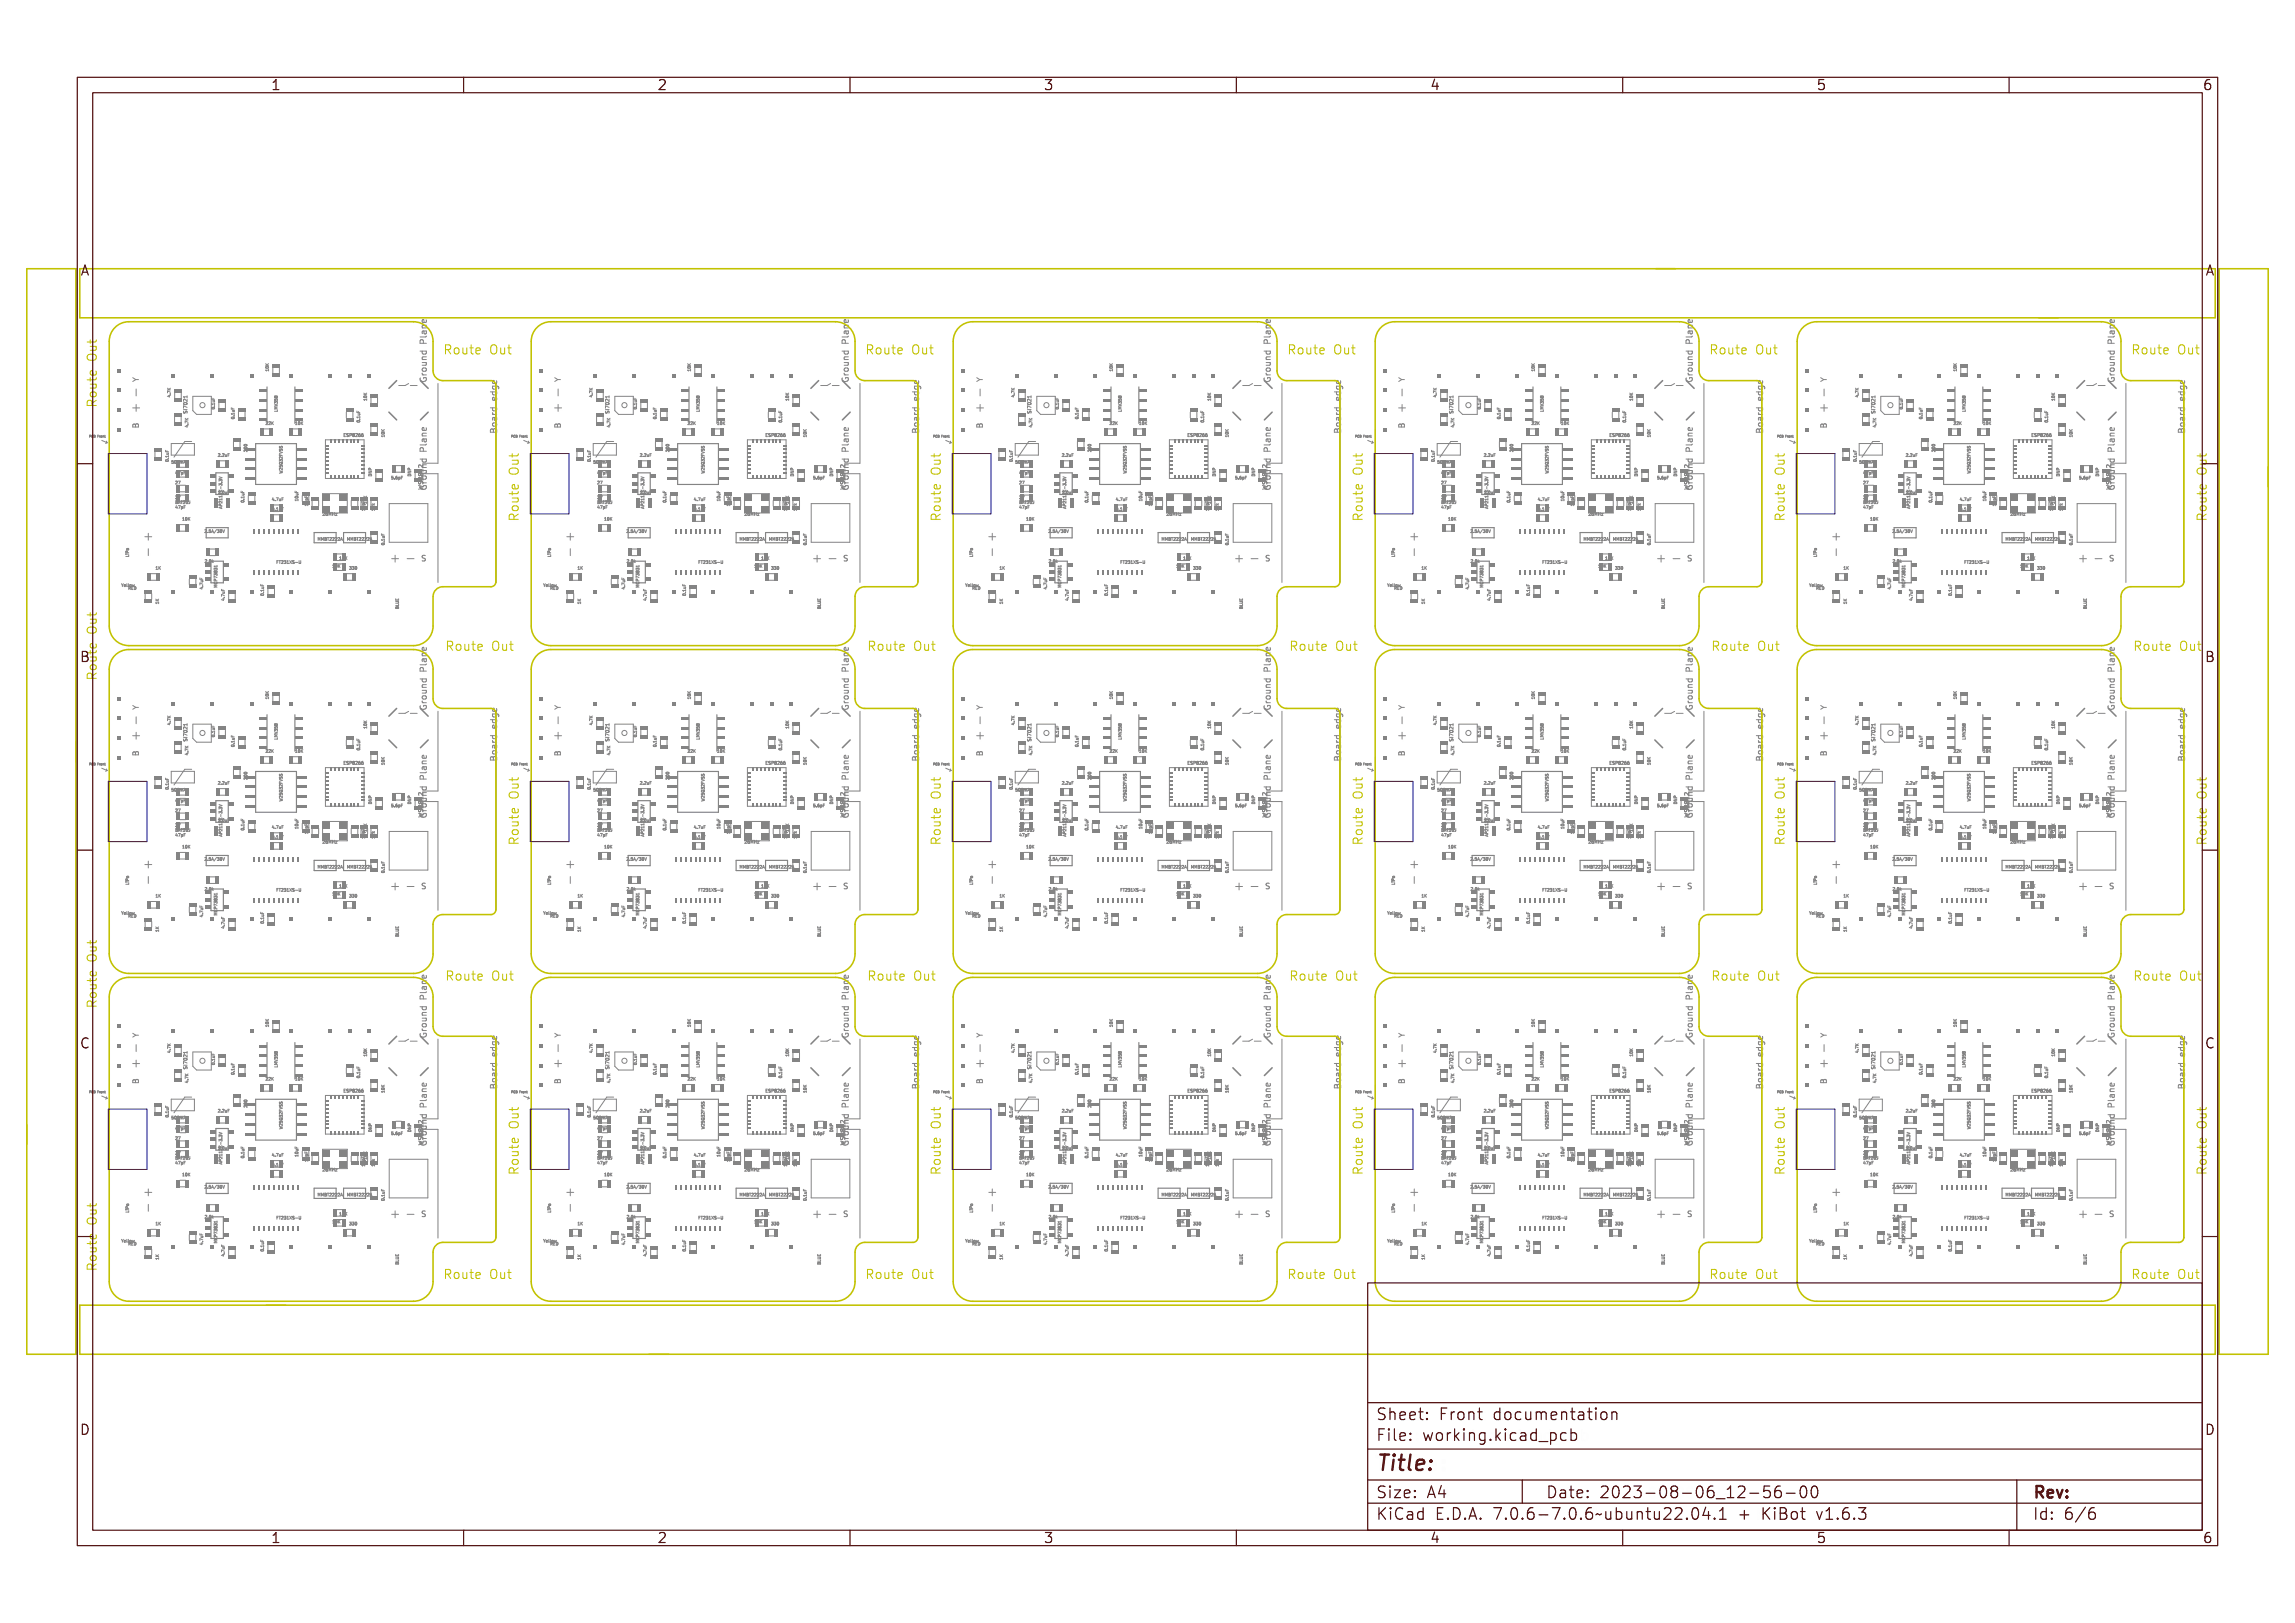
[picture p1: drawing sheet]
<svg xmlns="http://www.w3.org/2000/svg" width="297mm" height="210mm" viewBox="0 0 297 210" stroke-linecap="round" stroke-linejoin="round" font-family="sans-serif">
<defs><g id="words">
<text font-size="2.7" fill="#480000" x="178" y="190.3">Title:</text>
<g font-size="2" fill="#480000">
<text x="178" y="183.7">Sheet: Front documentation</text>
<text x="178" y="186.5">File: working.kicad_pcb</text>
<text x="178" y="193.9">Size: A4</text>
<text x="178" y="196.6">KiCad E.D.A. 7.0.6-7.0.6~ubuntu22.04.1 + KiBot v1.6.3</text>
<text x="200" y="193.9">Date: 2023-08-06_12-56-00</text>
<text x="263" y="196.6">Id: 6/6</text>
<text x="263" y="193.9">Rev:</text>
</g>
<g font-size="1.7" fill="#480000">
<text x="35" y="11.7">1</text>
<text x="85" y="11.7">2</text>
<text x="135" y="11.7">3</text>
<text x="185" y="11.7">4</text>
<text x="235" y="11.7">5</text>
<text x="285" y="11.7">6</text>
<text x="10.5" y="35.7">A</text>
<text x="285.5" y="35.7">A</text>
<text x="10.5" y="85.6">B</text>
<text x="285.5" y="85.6">B</text>
<text x="10.5" y="135.7">C</text>
<text x="285.5" y="135.7">C</text>
<text x="10.5" y="185.6">D</text>
<text x="285.5" y="185.6">D</text>
<text x="35" y="199.7">1</text>
<text x="85" y="199.7">2</text>
<text x="135" y="199.7">3</text>
<text x="185" y="199.7">4</text>
<text x="235" y="199.7">5</text>
<text x="285" y="199.7">6</text>
</g>
<g font-size="1.6" fill="#c2c200">
<text x="57.3" y="45.9">Route Out</text>
<text x="111.9" y="45.9">Route Out</text>
<text x="166.5" y="45.9">Route Out</text>
<text x="221.1" y="45.9">Route Out</text>
<text x="275.8" y="45.9">Route Out</text>
<text x="12.6" y="52.8" transform="rotate(-90 12.6 52.8)">Route Out</text>
<text x="67.2" y="67.5" transform="rotate(-90 67.2 67.5)">Route Out</text>
<text x="121.8" y="67.5" transform="rotate(-90 121.8 67.5)">Route Out</text>
<text x="176.4" y="67.5" transform="rotate(-90 176.4 67.5)">Route Out</text>
<text x="231.1" y="67.5" transform="rotate(-90 231.1 67.5)">Route Out</text>
<text x="285.7" y="67.5" transform="rotate(-90 285.7 67.5)">Route Out</text>
<text x="12.6" y="88.1" transform="rotate(-90 12.6 88.1)">Route Out</text>
<text x="57.6" y="84.3">Route Out</text>
<text x="112.2" y="84.3">Route Out</text>
<text x="166.8" y="84.3">Route Out</text>
<text x="221.4" y="84.3">Route Out</text>
<text x="276" y="84.3">Route Out</text>
<text x="67.2" y="109.4" transform="rotate(-90 67.2 109.4)">Route Out</text>
<text x="121.8" y="109.4" transform="rotate(-90 121.8 109.4)">Route Out</text>
<text x="176.4" y="109.4" transform="rotate(-90 176.4 109.4)">Route Out</text>
<text x="231.1" y="109.4" transform="rotate(-90 231.1 109.4)">Route Out</text>
<text x="285.7" y="109.4" transform="rotate(-90 285.7 109.4)">Route Out</text>
<text x="12.6" y="130.5" transform="rotate(-90 12.6 130.5)">Route Out</text>
<text x="57.6" y="127">Route Out</text>
<text x="112.2" y="127">Route Out</text>
<text x="166.8" y="127">Route Out</text>
<text x="221.4" y="127">Route Out</text>
<text x="276" y="127">Route Out</text>
<text x="67.2" y="152.1" transform="rotate(-90 67.2 152.1)">Route Out</text>
<text x="121.8" y="152.1" transform="rotate(-90 121.8 152.1)">Route Out</text>
<text x="176.4" y="152.1" transform="rotate(-90 176.4 152.1)">Route Out</text>
<text x="231.1" y="152.1" transform="rotate(-90 231.1 152.1)">Route Out</text>
<text x="285.7" y="152.1" transform="rotate(-90 285.7 152.1)">Route Out</text>
<text x="12.6" y="164.6" transform="rotate(-90 12.6 164.6)">Route Out</text>
<text x="57.3" y="165.6">Route Out</text>
<text x="111.9" y="165.6">Route Out</text>
<text x="166.5" y="165.6">Route Out</text>
<text x="221.1" y="165.6">Route Out</text>
<text x="275.8" y="165.6">Route Out</text>
</g>
<g font-size="1.6" fill="#848484">
<text x="50.3" y="72.9">+ -</text>
<text x="105" y="72.9">+ -</text>
<text x="159.6" y="72.9">+ -</text>
<text x="214.2" y="72.9">+ -</text>
<text x="268.8" y="72.9">+ -</text>
<text x="50.3" y="115.3">+ -</text>
<text x="74.4" y="114.7" transform="rotate(-90 74.4 114.7)">- +</text>
<text x="105" y="115.3">+ -</text>
<text x="159.6" y="115.3">+ -</text>
<text x="214.2" y="115.3">+ -</text>
<text x="268.8" y="115.3">+ -</text>
<text x="127.4" y="138.4" transform="rotate(-90 127.4 138.4)">+ -</text>
<text x="50.3" y="157.7">+ -</text>
<text x="105" y="157.7">+ -</text>
<text x="159.6" y="157.7">+ -</text>
<text x="214.2" y="157.7">+ -</text>
<text x="268.8" y="157.7">+ -</text>
</g>
<g font-size="1" fill="#848484">
<text x="54.4" y="72.7">S</text>
<text x="109.1" y="72.7">S</text>
<text x="163.7" y="72.7">S</text>
<text x="218.3" y="72.7">S</text>
<text x="272.9" y="72.7">S</text>
<text x="54.4" y="115.1">S</text>
<text x="109.1" y="115.1">S</text>
<text x="163.7" y="115.1">S</text>
<text x="218.3" y="115.1">S</text>
<text x="272.9" y="115.1">S</text>
<text x="54.4" y="157.5">S</text>
<text x="109.1" y="157.5">S</text>
<text x="163.7" y="157.5">S</text>
<text x="218.3" y="157.5">S</text>
<text x="272.9" y="157.5">S</text>
</g>
<g font-size=".5" fill="#848484">
<text x="34.8" y="47.9" transform="rotate(-90 34.8 47.9)">10K</text>
<text x="89.4" y="47.9" transform="rotate(-90 89.4 47.9)">10K</text>
<text x="144" y="47.9" transform="rotate(-90 144 47.9)">10K</text>
<text x="198.6" y="47.9" transform="rotate(-90 198.6 47.9)">10K</text>
<text x="253.2" y="47.9" transform="rotate(-90 253.2 47.9)">10K</text>
<text x="22.1" y="51.3" transform="rotate(-90 22.1 51.3)">4.7K</text>
<text x="27.8" y="52.9" transform="rotate(-90 27.8 52.9)">0.1uF</text>
<text x="35.9" y="53" transform="rotate(-90 35.9 53)">LMV358</text>
<text x="47.5" y="51.7" transform="rotate(-90 47.5 51.7)">10K</text>
<text x="76.7" y="51.3" transform="rotate(-90 76.7 51.3)">4.7K</text>
<text x="82.4" y="52.9" transform="rotate(-90 82.4 52.9)">0.1uF</text>
<text x="90.5" y="53" transform="rotate(-90 90.5 53)">LMV358</text>
<text x="131.3" y="51.3" transform="rotate(-90 131.3 51.3)">4.7K</text>
<text x="137" y="52.9" transform="rotate(-90 137 52.9)">0.1uF</text>
<text x="145.1" y="53" transform="rotate(-90 145.1 53)">LMV358</text>
<text x="156.7" y="51.7" transform="rotate(-90 156.7 51.7)">10K</text>
<text x="185.9" y="51.3" transform="rotate(-90 185.9 51.3)">4.7K</text>
<text x="191.6" y="52.9" transform="rotate(-90 191.6 52.9)">0.1uF</text>
<text x="211.3" y="51.7" transform="rotate(-90 211.3 51.7)">10K</text>
<text x="240.5" y="51.3" transform="rotate(-90 240.5 51.3)">4.7K</text>
<text x="246.2" y="52.9" transform="rotate(-90 246.2 52.9)">0.1uF</text>
<text x="254.4" y="53" transform="rotate(-90 254.4 53)">LMV358</text>
<text x="265.9" y="51.7" transform="rotate(-90 265.9 51.7)">10K</text>
<text x="21.8" y="59.8" transform="rotate(-90 21.8 59.8)">0.1uF</text>
<text x="22.1" y="60">500mA</text>
<text x="24.4" y="55.3" transform="rotate(-90 24.4 55.3)">4.7K</text>
<text x="28.3" y="59.1">2.2uF</text>
<text x="30.3" y="54.2" transform="rotate(-90 30.3 54.2)">0.1uF</text>
<text x="32" y="58.5" transform="rotate(-90 32 58.5)">200</text>
<text x="34.6" y="55">22K</text>
<text x="38.4" y="55">10K</text>
<text x="44.9" y="56.5">ESP8266</text>
<text x="46.6" y="54.7" transform="rotate(-90 46.6 54.7)">0.1uF</text>
<text x="49.8" y="56.6" transform="rotate(-90 49.8 56.6)">10K</text>
<text x="76.4" y="59.8" transform="rotate(-90 76.4 59.8)">0.1uF</text>
<text x="76.7" y="60">500mA</text>
<text x="79" y="55.3" transform="rotate(-90 79 55.3)">4.7K</text>
<text x="82.9" y="59.1">2.2uF</text>
<text x="84.9" y="54.2" transform="rotate(-90 84.9 54.2)">0.1uF</text>
<text x="86.6" y="58.5" transform="rotate(-90 86.6 58.5)">200</text>
<text x="89.2" y="55">22K</text>
<text x="93" y="55">10K</text>
<text x="99.5" y="56.5">ESP8266</text>
<text x="101.2" y="54.7" transform="rotate(-90 101.2 54.7)">0.1uF</text>
<text x="131" y="59.8" transform="rotate(-90 131 59.8)">0.1uF</text>
<text x="131.4" y="60">500mA</text>
<text x="133.6" y="55.3" transform="rotate(-90 133.6 55.3)">4.7K</text>
<text x="137.5" y="59.1">2.2uF</text>
<text x="139.5" y="54.2" transform="rotate(-90 139.5 54.2)">0.1uF</text>
<text x="141.2" y="58.5" transform="rotate(-90 141.2 58.5)">200</text>
<text x="143.8" y="55">22K</text>
<text x="147.6" y="55">10K</text>
<text x="154.1" y="56.5">ESP8266</text>
<text x="155.8" y="54.7" transform="rotate(-90 155.8 54.7)">0.1uF</text>
<text x="159" y="56.6" transform="rotate(-90 159 56.6)">10K</text>
<text x="185.6" y="59.8" transform="rotate(-90 185.6 59.8)">0.1uF</text>
<text x="186" y="60">500mA</text>
<text x="188.2" y="55.3" transform="rotate(-90 188.2 55.3)">4.7K</text>
<text x="192.1" y="59.1">2.2uF</text>
<text x="195.8" y="58.5" transform="rotate(-90 195.8 58.5)">200</text>
<text x="198.4" y="55">22K</text>
<text x="202.2" y="55">10K</text>
<text x="208.7" y="56.5">ESP8266</text>
<text x="213.6" y="56.6" transform="rotate(-90 213.6 56.6)">10K</text>
<text x="240.6" y="60">500mA</text>
<text x="242.8" y="55.3" transform="rotate(-90 242.8 55.3)">4.7K</text>
<text x="246.7" y="59.1">2.2uF</text>
<text x="248.8" y="54.2" transform="rotate(-90 248.8 54.2)">0.1uF</text>
<text x="250.4" y="58.5" transform="rotate(-90 250.4 58.5)">200</text>
<text x="253" y="55">22K</text>
<text x="256.8" y="55">10K</text>
<text x="263.3" y="56.5">ESP8266</text>
<text x="265" y="54.7" transform="rotate(-90 265 54.7)">0.1uF</text>
<text x="268.2" y="56.6" transform="rotate(-90 268.2 56.6)">10K</text>
<text x="22.6" y="65.8">47pF</text>
<text x="22.6" y="62.6">27</text>
<text x="22.6" y="64.6">27</text>
<text x="22.6" y="61.4">47pF</text>
<text x="22.9" y="65.2">BAT20J</text>
<text x="28.3" y="63.9">1.0uF</text>
<text x="28.7" y="65.2" transform="rotate(-90 28.7 65.2)">AP2112K-3.3V</text>
<text x="31.6" y="65" transform="rotate(-90 31.6 65)">0.1uF</text>
<text x="35.2" y="64.8">4.7uF</text>
<text x="36.5" y="61.3" transform="rotate(-90 36.5 61.3)">W25Q32FVSS</text>
<text x="38.6" y="64.7" transform="rotate(-90 38.6 64.7)">10uF</text>
<text x="39.9" y="65.3" transform="rotate(-90 39.9 65.3)">10pF</text>
<text x="47.5" y="65" transform="rotate(-90 47.5 65)">10K</text>
<text x="50.6" y="62">5.6pF</text>
<text x="53.2" y="61.4" transform="rotate(-90 53.2 61.4)">DNP</text>
<text x="77.3" y="61.4">47pF</text>
<text x="77.3" y="62.6">27</text>
<text x="77.3" y="64.6">27</text>
<text x="77.3" y="65.8">47pF</text>
<text x="77.5" y="65.2">BAT20J</text>
<text x="82.9" y="63.9">1.0uF</text>
<text x="83.3" y="65.2" transform="rotate(-90 83.3 65.2)">AP2112K-3.3V</text>
<text x="86.2" y="65" transform="rotate(-90 86.2 65)">0.1uF</text>
<text x="89.8" y="64.8">4.7uF</text>
<text x="91.2" y="61.3" transform="rotate(-90 91.2 61.3)">W25Q32FVSS</text>
<text x="93.2" y="64.7" transform="rotate(-90 93.2 64.7)">10uF</text>
<text x="94.5" y="65.3" transform="rotate(-90 94.5 65.3)">10pF</text>
<text x="102.1" y="65" transform="rotate(-90 102.1 65)">10K</text>
<text x="102.7" y="61.4" transform="rotate(-90 102.7 61.4)">DNP</text>
<text x="105.2" y="62">5.6pF</text>
<text x="107.8" y="61.4" transform="rotate(-90 107.8 61.4)">DNP</text>
<text x="131.9" y="61.4">47pF</text>
<text x="131.9" y="62.6">27</text>
<text x="131.9" y="65.8">47pF</text>
<text x="131.9" y="64.6">27</text>
<text x="132.1" y="65.2">BAT20J</text>
<text x="137.5" y="63.9">1.0uF</text>
<text x="138" y="65.2" transform="rotate(-90 138 65.2)">AP2112K-3.3V</text>
<text x="140.8" y="65" transform="rotate(-90 140.8 65)">0.1uF</text>
<text x="144.5" y="64.8">4.7uF</text>
<text x="145.8" y="61.3" transform="rotate(-90 145.8 61.3)">W25Q32FVSS</text>
<text x="147.8" y="64.7" transform="rotate(-90 147.8 64.7)">10uF</text>
<text x="149.1" y="65.3" transform="rotate(-90 149.1 65.3)">10pF</text>
<text x="156.7" y="65" transform="rotate(-90 156.7 65)">10K</text>
<text x="157.3" y="61.4" transform="rotate(-90 157.3 61.4)">DNP</text>
<text x="159.8" y="62">5.6pF</text>
<text x="162.4" y="61.4" transform="rotate(-90 162.4 61.4)">DNP</text>
<text x="186.5" y="65.8">47pF</text>
<text x="186.5" y="64.6">27</text>
<text x="186.5" y="61.4">47pF</text>
<text x="186.5" y="62.6">27</text>
<text x="186.7" y="65.2">BAT20J</text>
<text x="192.1" y="63.9">1.0uF</text>
<text x="192.6" y="65.2" transform="rotate(-90 192.6 65.2)">AP2112K-3.3V</text>
<text x="195.4" y="65" transform="rotate(-90 195.4 65)">0.1uF</text>
<text x="199.1" y="64.8">4.7uF</text>
<text x="200.4" y="61.3" transform="rotate(-90 200.4 61.3)">W25Q32FVSS</text>
<text x="202.4" y="64.7" transform="rotate(-90 202.4 64.7)">10uF</text>
<text x="203.7" y="65.3" transform="rotate(-90 203.7 65.3)">10pF</text>
<text x="211.3" y="65" transform="rotate(-90 211.3 65)">10K</text>
<text x="211.9" y="61.4" transform="rotate(-90 211.9 61.4)">DNP</text>
<text x="214.4" y="62">5.6pF</text>
<text x="241.1" y="64.6">27</text>
<text x="241.1" y="62.6">27</text>
<text x="241.1" y="61.4">47pF</text>
<text x="241.1" y="65.8">47pF</text>
<text x="241.3" y="65.2">BAT20J</text>
<text x="246.7" y="63.9">1.0uF</text>
<text x="247.2" y="65.2" transform="rotate(-90 247.2 65.2)">AP2112K-3.3V</text>
<text x="250" y="65" transform="rotate(-90 250 65)">0.1uF</text>
<text x="253.7" y="64.8">4.7uF</text>
<text x="255" y="61.3" transform="rotate(-90 255 61.3)">W25Q32FVSS</text>
<text x="257" y="64.7" transform="rotate(-90 257 64.7)">10uF</text>
<text x="258.3" y="65.3" transform="rotate(-90 258.3 65.3)">10pF</text>
<text x="265.9" y="65" transform="rotate(-90 265.9 65)">10K</text>
<text x="266.5" y="61.4" transform="rotate(-90 266.5 61.4)">DNP</text>
<text x="269" y="62">5.6pF</text>
<text x="271.6" y="61.4" transform="rotate(-90 271.6 61.4)">DNP</text>
<text x="23.8" y="67.3">10K</text>
<text x="26.7" y="68.9">2.5A/30V</text>
<text x="35.2" y="66.1">0.1uF</text>
<text x="41.1" y="69.9">MMBT2222A</text>
<text x="41.7" y="66.7">26MHz</text>
<text x="44.9" y="69.9">MMBT2222A</text>
<text x="47.2" y="66.1" transform="rotate(-90 47.2 66.1)">10pF</text>
<text x="48.5" y="66.1" transform="rotate(-90 48.5 66.1)">12k</text>
<text x="49.8" y="70.6" transform="rotate(-90 49.8 70.6)">0.1uF</text>
<text x="78.4" y="67.3">10K</text>
<text x="81.3" y="68.9">2.5A/30V</text>
<text x="89.8" y="66.1">0.1uF</text>
<text x="95.7" y="69.9">MMBT2222A</text>
<text x="96.3" y="66.7">26MHz</text>
<text x="99.5" y="69.9">MMBT2222A</text>
<text x="101.8" y="66.1" transform="rotate(-90 101.8 66.1)">10pF</text>
<text x="103.1" y="66.1" transform="rotate(-90 103.1 66.1)">12k</text>
<text x="133" y="67.3">10K</text>
<text x="135.9" y="68.9">2.5A/30V</text>
<text x="144.5" y="66.1">0.1uF</text>
<text x="150.3" y="69.9">MMBT2222A</text>
<text x="150.9" y="66.7">26MHz</text>
<text x="154.1" y="69.9">MMBT2222A</text>
<text x="156.4" y="66.1" transform="rotate(-90 156.4 66.1)">10pF</text>
<text x="157.7" y="66.1" transform="rotate(-90 157.7 66.1)">12k</text>
<text x="159" y="70.6" transform="rotate(-90 159 70.6)">0.1uF</text>
<text x="187.6" y="67.3">10K</text>
<text x="190.5" y="68.9">2.5A/30V</text>
<text x="199.1" y="66.1">0.1uF</text>
<text x="204.9" y="69.9">MMBT2222A</text>
<text x="205.5" y="66.7">26MHz</text>
<text x="208.7" y="69.9">MMBT2222A</text>
<text x="211" y="66.1" transform="rotate(-90 211 66.1)">10pF</text>
<text x="212.3" y="66.1" transform="rotate(-90 212.3 66.1)">12k</text>
<text x="213.6" y="70.6" transform="rotate(-90 213.6 70.6)">0.1uF</text>
<text x="242.2" y="67.3">10K</text>
<text x="245.2" y="68.9">2.5A/30V</text>
<text x="253.7" y="66.1">0.1uF</text>
<text x="259.5" y="69.9">MMBT2222A</text>
<text x="260.1" y="66.7">26MHz</text>
<text x="263.3" y="69.9">MMBT2222A</text>
<text x="265.7" y="66.1" transform="rotate(-90 265.7 66.1)">10pF</text>
<text x="266.9" y="66.1" transform="rotate(-90 266.9 66.1)">12k</text>
<text x="15.7" y="75.9">Yellow</text>
<text x="16.7" y="72.1" transform="rotate(-90 16.7 72.1)">LiPo</text>
<text x="16.8" y="76.3">RED</text>
<text x="20.3" y="73.7">1K</text>
<text x="26.3" y="76.3" transform="rotate(-90 26.3 76.3)">4.7uF</text>
<text x="26.5" y="72.8">2.0k</text>
<text x="28.1" y="75.5" transform="rotate(-90 28.1 75.5)">MCP73831</text>
<text x="29.1" y="77.7" transform="rotate(-90 29.1 77.7)">4.7uF</text>
<text x="34.1" y="77" transform="rotate(-90 34.1 77)">0.1uF</text>
<text x="35.7" y="72.9">FT231XS-U</text>
<text x="43" y="73.4">10K</text>
<text x="44.1" y="72.4">10K</text>
<text x="45.4" y="73.7">330</text>
<text x="70.3" y="75.9">Yellow</text>
<text x="71.3" y="72.1" transform="rotate(-90 71.3 72.1)">LiPo</text>
<text x="71.4" y="76.3">RED</text>
<text x="74.9" y="73.7">1K</text>
<text x="80.9" y="76.3" transform="rotate(-90 80.9 76.3)">4.7uF</text>
<text x="81.1" y="72.8">2.0k</text>
<text x="82.7" y="75.5" transform="rotate(-90 82.7 75.5)">MCP73831</text>
<text x="83.7" y="77.7" transform="rotate(-90 83.7 77.7)">4.7uF</text>
<text x="88.7" y="77" transform="rotate(-90 88.7 77)">0.1uF</text>
<text x="90.3" y="72.9">FT231XS-U</text>
<text x="97.6" y="73.4">10K</text>
<text x="98.7" y="72.4">10K</text>
<text x="100" y="73.7">330</text>
<text x="124.9" y="75.9">Yellow</text>
<text x="125.9" y="72.1" transform="rotate(-90 125.9 72.1)">LiPo</text>
<text x="126" y="76.3">RED</text>
<text x="129.5" y="73.7">1K</text>
<text x="135.7" y="72.8">2.0k</text>
<text x="137.3" y="75.5" transform="rotate(-90 137.3 75.5)">MCP73831</text>
<text x="138.3" y="77.7" transform="rotate(-90 138.3 77.7)">4.7uF</text>
<text x="143.4" y="77" transform="rotate(-90 143.4 77)">0.1uF</text>
<text x="144.9" y="72.9">FT231XS-U</text>
<text x="152.2" y="73.4">10K</text>
<text x="153.3" y="72.4">10K</text>
<text x="154.6" y="73.7">330</text>
<text x="179.5" y="75.9">Yellow</text>
<text x="180.5" y="72.1" transform="rotate(-90 180.5 72.1)">LiPo</text>
<text x="180.6" y="76.3">RED</text>
<text x="184.1" y="73.7">1K</text>
<text x="190.1" y="76.3" transform="rotate(-90 190.1 76.3)">4.7uF</text>
<text x="190.3" y="72.8">2.0k</text>
<text x="191.9" y="75.5" transform="rotate(-90 191.9 75.5)">MCP73831</text>
<text x="192.9" y="77.7" transform="rotate(-90 192.9 77.7)">4.7uF</text>
<text x="198" y="77" transform="rotate(-90 198 77)">0.1uF</text>
<text x="199.6" y="72.9">FT231XS-U</text>
<text x="206.8" y="73.4">10K</text>
<text x="207.9" y="72.4">10K</text>
<text x="209.2" y="73.7">330</text>
<text x="234.1" y="75.9">Yellow</text>
<text x="235.1" y="72.1" transform="rotate(-90 235.1 72.1)">LiPo</text>
<text x="235.2" y="76.3">RED</text>
<text x="238.7" y="73.7">1K</text>
<text x="244.7" y="76.3" transform="rotate(-90 244.7 76.3)">4.7uF</text>
<text x="244.9" y="72.8">2.0k</text>
<text x="246.5" y="75.5" transform="rotate(-90 246.5 75.5)">MCP73831</text>
<text x="247.5" y="77.7" transform="rotate(-90 247.5 77.7)">4.7uF</text>
<text x="252.6" y="77" transform="rotate(-90 252.6 77)">0.1uF</text>
<text x="254.2" y="72.9">FT231XS-U</text>
<text x="261.4" y="73.4">10K</text>
<text x="262.5" y="72.4">10K</text>
<text x="263.8" y="73.7">330</text>
<text x="20.5" y="78.2" transform="rotate(-90 20.5 78.2)">1K</text>
<text x="51.6" y="78.8" transform="rotate(-90 51.6 78.8)">BLUE</text>
<text x="75.2" y="78.2" transform="rotate(-90 75.2 78.2)">1K</text>
<text x="106.2" y="78.8" transform="rotate(-90 106.2 78.8)">BLUE</text>
<text x="129.8" y="78.2" transform="rotate(-90 129.8 78.2)">1K</text>
<text x="160.8" y="78.8" transform="rotate(-90 160.8 78.8)">BLUE</text>
<text x="184.4" y="78.2" transform="rotate(-90 184.4 78.2)">1K</text>
<text x="215.4" y="78.8" transform="rotate(-90 215.4 78.8)">BLUE</text>
<text x="239" y="78.2" transform="rotate(-90 239 78.2)">1K</text>
<text x="270" y="78.8" transform="rotate(-90 270 78.8)">BLUE</text>
<text x="22.1" y="93.8" transform="rotate(-90 22.1 93.8)">4.7K</text>
<text x="27.8" y="95.3" transform="rotate(-90 27.8 95.3)">0.1uF</text>
<text x="34.8" y="90.3" transform="rotate(-90 34.8 90.3)">10K</text>
<text x="47.5" y="94.1" transform="rotate(-90 47.5 94.1)">10K</text>
<text x="76.7" y="93.8" transform="rotate(-90 76.7 93.8)">4.7K</text>
<text x="82.4" y="95.3" transform="rotate(-90 82.4 95.3)">0.1uF</text>
<text x="89.4" y="90.3" transform="rotate(-90 89.4 90.3)">10K</text>
<text x="90.5" y="95.4" transform="rotate(-90 90.5 95.4)">LMV358</text>
<text x="102.1" y="94.1" transform="rotate(-90 102.1 94.1)">10K</text>
<text x="131.3" y="93.8" transform="rotate(-90 131.3 93.8)">4.7K</text>
<text x="137" y="95.3" transform="rotate(-90 137 95.3)">0.1uF</text>
<text x="144" y="90.3" transform="rotate(-90 144 90.3)">10K</text>
<text x="145.1" y="95.4" transform="rotate(-90 145.1 95.4)">LMV358</text>
<text x="156.7" y="94.1" transform="rotate(-90 156.7 94.1)">10K</text>
<text x="185.9" y="93.8" transform="rotate(-90 185.9 93.8)">4.7K</text>
<text x="191.6" y="95.3" transform="rotate(-90 191.6 95.3)">0.1uF</text>
<text x="198.6" y="90.3" transform="rotate(-90 198.6 90.3)">10K</text>
<text x="199.7" y="95.4" transform="rotate(-90 199.7 95.4)">LMV358</text>
<text x="211.3" y="94.1" transform="rotate(-90 211.3 94.1)">10K</text>
<text x="240.5" y="93.8" transform="rotate(-90 240.5 93.8)">4.7K</text>
<text x="246.2" y="95.3" transform="rotate(-90 246.2 95.3)">0.1uF</text>
<text x="253.2" y="90.3" transform="rotate(-90 253.2 90.3)">10K</text>
<text x="254.4" y="95.4" transform="rotate(-90 254.4 95.4)">LMV358</text>
<text x="265.9" y="94.1" transform="rotate(-90 265.9 94.1)">10K</text>
<text x="24.4" y="97.8" transform="rotate(-90 24.4 97.8)">4.7K</text>
<text x="28.3" y="101.5">2.2uF</text>
<text x="30.3" y="96.6" transform="rotate(-90 30.3 96.6)">0.1uF</text>
<text x="32" y="100.9" transform="rotate(-90 32 100.9)">200</text>
<text x="34.6" y="97.4">22K</text>
<text x="38.4" y="97.4">10K</text>
<text x="44.9" y="98.9">ESP8266</text>
<text x="46.6" y="97.1" transform="rotate(-90 46.6 97.1)">0.1uF</text>
<text x="49.8" y="99" transform="rotate(-90 49.8 99)">10K</text>
<text x="79" y="97.8" transform="rotate(-90 79 97.8)">4.7K</text>
<text x="82.9" y="101.5">2.2uF</text>
<text x="84.9" y="96.6" transform="rotate(-90 84.9 96.6)">0.1uF</text>
<text x="86.6" y="100.9" transform="rotate(-90 86.6 100.9)">200</text>
<text x="89.2" y="97.4">22K</text>
<text x="93" y="97.4">10K</text>
<text x="99.5" y="98.9">ESP8266</text>
<text x="101.2" y="97.1" transform="rotate(-90 101.2 97.1)">0.1uF</text>
<text x="133.6" y="97.8" transform="rotate(-90 133.6 97.8)">4.7K</text>
<text x="137.5" y="101.5">2.2uF</text>
<text x="139.5" y="96.6" transform="rotate(-90 139.5 96.6)">0.1uF</text>
<text x="143.8" y="97.4">22K</text>
<text x="147.6" y="97.4">10K</text>
<text x="154.1" y="98.9">ESP8266</text>
<text x="155.8" y="97.1" transform="rotate(-90 155.8 97.1)">0.1uF</text>
<text x="159" y="99" transform="rotate(-90 159 99)">10K</text>
<text x="188.2" y="97.8" transform="rotate(-90 188.2 97.8)">4.7K</text>
<text x="192.1" y="101.5">2.2uF</text>
<text x="194.2" y="96.6" transform="rotate(-90 194.2 96.6)">0.1uF</text>
<text x="195.8" y="100.9" transform="rotate(-90 195.8 100.9)">200</text>
<text x="198.4" y="97.4">22K</text>
<text x="202.2" y="97.4">10K</text>
<text x="208.7" y="98.9">ESP8266</text>
<text x="210.4" y="97.1" transform="rotate(-90 210.4 97.1)">0.1uF</text>
<text x="213.6" y="99" transform="rotate(-90 213.6 99)">10K</text>
<text x="242.8" y="97.8" transform="rotate(-90 242.8 97.8)">4.7K</text>
<text x="246.7" y="101.5">2.2uF</text>
<text x="248.8" y="96.6" transform="rotate(-90 248.8 96.6)">0.1uF</text>
<text x="250.4" y="100.9" transform="rotate(-90 250.4 100.9)">200</text>
<text x="253" y="97.4">22K</text>
<text x="256.8" y="97.4">10K</text>
<text x="263.3" y="98.9">ESP8266</text>
<text x="265" y="97.1" transform="rotate(-90 265 97.1)">0.1uF</text>
<text x="268.2" y="99" transform="rotate(-90 268.2 99)">10K</text>
<text x="21.8" y="102.2" transform="rotate(-90 21.8 102.2)">0.1uF</text>
<text x="22.1" y="102.4">500mA</text>
<text x="22.6" y="107">27</text>
<text x="22.6" y="103.8">47pF</text>
<text x="22.6" y="105.1">27</text>
<text x="22.9" y="107.6">BAT20J</text>
<text x="28.3" y="106.3">1.0uF</text>
<text x="28.7" y="107.7" transform="rotate(-90 28.7 107.7)">AP2112K-3.3V</text>
<text x="31.6" y="107.4" transform="rotate(-90 31.6 107.4)">0.1uF</text>
<text x="35.2" y="107.2">4.7uF</text>
<text x="36.5" y="103.7" transform="rotate(-90 36.5 103.7)">W25Q32FVSS</text>
<text x="39.9" y="107.7" transform="rotate(-90 39.9 107.7)">10pF</text>
<text x="47.5" y="107.4" transform="rotate(-90 47.5 107.4)">10K</text>
<text x="48.1" y="103.8" transform="rotate(-90 48.1 103.8)">DNP</text>
<text x="50.6" y="104.4">5.6pF</text>
<text x="53.2" y="103.8" transform="rotate(-90 53.2 103.8)">DNP</text>
<text x="76.4" y="102.2" transform="rotate(-90 76.4 102.2)">0.1uF</text>
<text x="76.7" y="102.4">500mA</text>
<text x="77.3" y="105.1">27</text>
<text x="77.3" y="107">27</text>
<text x="77.3" y="103.8">47pF</text>
<text x="77.5" y="107.6">BAT20J</text>
<text x="82.9" y="106.3">1.0uF</text>
<text x="83.3" y="107.7" transform="rotate(-90 83.3 107.7)">AP2112K-3.3V</text>
<text x="86.2" y="107.4" transform="rotate(-90 86.2 107.4)">0.1uF</text>
<text x="89.8" y="107.2">4.7uF</text>
<text x="91.2" y="103.7" transform="rotate(-90 91.2 103.7)">W25Q32FVSS</text>
<text x="93.2" y="107.1" transform="rotate(-90 93.2 107.1)">10uF</text>
<text x="94.5" y="107.7" transform="rotate(-90 94.5 107.7)">10pF</text>
<text x="102.1" y="107.4" transform="rotate(-90 102.1 107.4)">10K</text>
<text x="102.7" y="103.8" transform="rotate(-90 102.7 103.8)">DNP</text>
<text x="105.2" y="104.4">5.6pF</text>
<text x="107.8" y="103.8" transform="rotate(-90 107.8 103.8)">DNP</text>
<text x="131" y="102.2" transform="rotate(-90 131 102.2)">0.1uF</text>
<text x="131.4" y="102.4">500mA</text>
<text x="131.9" y="105.1">27</text>
<text x="131.9" y="107">27</text>
<text x="131.9" y="103.8">47pF</text>
<text x="132.1" y="107.6">BAT20J</text>
<text x="137.5" y="106.3">1.0uF</text>
<text x="138" y="107.7" transform="rotate(-90 138 107.7)">AP2112K-3.3V</text>
<text x="140.8" y="107.4" transform="rotate(-90 140.8 107.4)">0.1uF</text>
<text x="144.5" y="107.2">4.7uF</text>
<text x="145.8" y="103.7" transform="rotate(-90 145.8 103.7)">W25Q32FVSS</text>
<text x="147.8" y="107.1" transform="rotate(-90 147.8 107.1)">10uF</text>
<text x="149.1" y="107.7" transform="rotate(-90 149.1 107.7)">10pF</text>
<text x="157.3" y="103.8" transform="rotate(-90 157.3 103.8)">DNP</text>
<text x="159.8" y="104.4">5.6pF</text>
<text x="162.4" y="103.8" transform="rotate(-90 162.4 103.8)">DNP</text>
<text x="185.6" y="102.2" transform="rotate(-90 185.6 102.2)">0.1uF</text>
<text x="186" y="102.4">500mA</text>
<text x="186.5" y="103.8">47pF</text>
<text x="186.5" y="107">27</text>
<text x="186.5" y="105.1">27</text>
<text x="186.7" y="107.6">BAT20J</text>
<text x="192.1" y="106.3">1.0uF</text>
<text x="192.6" y="107.7" transform="rotate(-90 192.6 107.7)">AP2112K-3.3V</text>
<text x="195.4" y="107.4" transform="rotate(-90 195.4 107.4)">0.1uF</text>
<text x="199.1" y="107.2">4.7uF</text>
<text x="200.4" y="103.7" transform="rotate(-90 200.4 103.7)">W25Q32FVSS</text>
<text x="202.4" y="107.1" transform="rotate(-90 202.4 107.1)">10uF</text>
<text x="203.7" y="107.7" transform="rotate(-90 203.7 107.7)">10pF</text>
<text x="211.3" y="107.4" transform="rotate(-90 211.3 107.4)">10K</text>
<text x="211.9" y="103.8" transform="rotate(-90 211.9 103.8)">DNP</text>
<text x="214.4" y="104.4">5.6pF</text>
<text x="217" y="103.8" transform="rotate(-90 217 103.8)">DNP</text>
<text x="240.3" y="102.2" transform="rotate(-90 240.3 102.2)">0.1uF</text>
<text x="240.6" y="102.4">500mA</text>
<text x="241.1" y="103.8">47pF</text>
<text x="241.1" y="107">27</text>
<text x="241.1" y="105.1">27</text>
<text x="241.3" y="107.6">BAT20J</text>
<text x="246.7" y="106.3">1.0uF</text>
<text x="247.2" y="107.7" transform="rotate(-90 247.2 107.7)">AP2112K-3.3V</text>
<text x="250" y="107.4" transform="rotate(-90 250 107.4)">0.1uF</text>
<text x="253.7" y="107.2">4.7uF</text>
<text x="255" y="103.7" transform="rotate(-90 255 103.7)">W25Q32FVSS</text>
<text x="257" y="107.1" transform="rotate(-90 257 107.1)">10uF</text>
<text x="258.3" y="107.7" transform="rotate(-90 258.3 107.7)">10pF</text>
<text x="265.9" y="107.4" transform="rotate(-90 265.9 107.4)">10K</text>
<text x="266.5" y="103.8" transform="rotate(-90 266.5 103.8)">DNP</text>
<text x="269" y="104.4">5.6pF</text>
<text x="271.6" y="103.8" transform="rotate(-90 271.6 103.8)">DNP</text>
<text x="22.6" y="108.2">47pF</text>
<text x="23.8" y="109.8">10K</text>
<text x="26.7" y="111.4">2.5A/30V</text>
<text x="35.2" y="108.5">0.1uF</text>
<text x="41.1" y="112.4">MMBT2222A</text>
<text x="41.7" y="109.1">26MHz</text>
<text x="44.9" y="112.4">MMBT2222A</text>
<text x="47.2" y="108.6" transform="rotate(-90 47.2 108.6)">10pF</text>
<text x="48.5" y="108.6" transform="rotate(-90 48.5 108.6)">12k</text>
<text x="49.8" y="113" transform="rotate(-90 49.8 113)">0.1uF</text>
<text x="77.3" y="108.2">47pF</text>
<text x="78.4" y="109.8">10K</text>
<text x="81.3" y="111.4">2.5A/30V</text>
<text x="89.8" y="108.5">0.1uF</text>
<text x="95.7" y="112.4">MMBT2222A</text>
<text x="96.3" y="109.1">26MHz</text>
<text x="99.5" y="112.4">MMBT2222A</text>
<text x="101.8" y="108.6" transform="rotate(-90 101.8 108.6)">10pF</text>
<text x="103.1" y="108.6" transform="rotate(-90 103.1 108.6)">12k</text>
<text x="104.4" y="113" transform="rotate(-90 104.4 113)">0.1uF</text>
<text x="131.9" y="108.2">47pF</text>
<text x="133" y="109.8">10K</text>
<text x="135.9" y="111.4">2.5A/30V</text>
<text x="144.5" y="108.5">0.1uF</text>
<text x="150.3" y="112.4">MMBT2222A</text>
<text x="150.9" y="109.1">26MHz</text>
<text x="154.1" y="112.4">MMBT2222A</text>
<text x="156.4" y="108.6" transform="rotate(-90 156.4 108.6)">10pF</text>
<text x="157.7" y="108.6" transform="rotate(-90 157.7 108.6)">12k</text>
<text x="159" y="113" transform="rotate(-90 159 113)">0.1uF</text>
<text x="186.5" y="108.2">47pF</text>
<text x="187.6" y="109.8">10K</text>
<text x="190.5" y="111.4">2.5A/30V</text>
<text x="199.1" y="108.5">0.1uF</text>
<text x="204.9" y="112.4">MMBT2222A</text>
<text x="205.5" y="109.1">26MHz</text>
<text x="208.7" y="112.4">MMBT2222A</text>
<text x="211" y="108.6" transform="rotate(-90 211 108.6)">10pF</text>
<text x="212.3" y="108.6" transform="rotate(-90 212.3 108.6)">12k</text>
<text x="213.6" y="113" transform="rotate(-90 213.6 113)">0.1uF</text>
<text x="241.1" y="108.2">47pF</text>
<text x="242.2" y="109.8">10K</text>
<text x="245.2" y="111.4">2.5A/30V</text>
<text x="253.7" y="108.5">0.1uF</text>
<text x="259.5" y="112.4">MMBT2222A</text>
<text x="260.1" y="109.1">26MHz</text>
<text x="263.3" y="112.4">MMBT2222A</text>
<text x="265.7" y="108.6" transform="rotate(-90 265.7 108.6)">10pF</text>
<text x="15.7" y="118.3">Yellow</text>
<text x="16.7" y="114.5" transform="rotate(-90 16.7 114.5)">LiPo</text>
<text x="16.8" y="118.7">RED</text>
<text x="20.3" y="116.1">1K</text>
<text x="26.5" y="115.2">2.0k</text>
<text x="28.1" y="117.9" transform="rotate(-90 28.1 117.9)">MCP73831</text>
<text x="34.1" y="119.5" transform="rotate(-90 34.1 119.5)">0.1uF</text>
<text x="35.7" y="115.4">FT231XS-U</text>
<text x="43" y="115.9">10K</text>
<text x="44.1" y="114.8">10K</text>
<text x="45.4" y="116.1">330</text>
<text x="70.3" y="118.3">Yellow</text>
<text x="71.3" y="114.5" transform="rotate(-90 71.3 114.5)">LiPo</text>
<text x="71.4" y="118.7">RED</text>
<text x="74.9" y="116.1">1K</text>
<text x="80.9" y="118.7" transform="rotate(-90 80.9 118.7)">4.7uF</text>
<text x="81.1" y="115.2">2.0k</text>
<text x="82.7" y="117.9" transform="rotate(-90 82.7 117.9)">MCP73831</text>
<text x="88.7" y="119.5" transform="rotate(-90 88.7 119.5)">0.1uF</text>
<text x="90.3" y="115.4">FT231XS-U</text>
<text x="97.6" y="115.9">10K</text>
<text x="98.7" y="114.8">10K</text>
<text x="100" y="116.1">330</text>
<text x="124.9" y="118.3">Yellow</text>
<text x="125.9" y="114.5" transform="rotate(-90 125.9 114.5)">LiPo</text>
<text x="126" y="118.7">RED</text>
<text x="129.5" y="116.1">1K</text>
<text x="135.5" y="118.7" transform="rotate(-90 135.5 118.7)">4.7uF</text>
<text x="135.7" y="115.2">2.0k</text>
<text x="137.3" y="117.9" transform="rotate(-90 137.3 117.9)">MCP73831</text>
<text x="143.4" y="119.5" transform="rotate(-90 143.4 119.5)">0.1uF</text>
<text x="144.9" y="115.4">FT231XS-U</text>
<text x="152.2" y="115.9">10K</text>
<text x="153.3" y="114.8">10K</text>
<text x="154.6" y="116.1">330</text>
<text x="179.5" y="118.3">Yellow</text>
<text x="180.5" y="114.5" transform="rotate(-90 180.5 114.5)">LiPo</text>
<text x="180.6" y="118.7">RED</text>
<text x="184.1" y="116.1">1K</text>
<text x="190.1" y="118.7" transform="rotate(-90 190.1 118.7)">4.7uF</text>
<text x="190.3" y="115.2">2.0k</text>
<text x="191.9" y="117.9" transform="rotate(-90 191.9 117.9)">MCP73831</text>
<text x="198" y="119.5" transform="rotate(-90 198 119.5)">0.1uF</text>
<text x="199.6" y="115.4">FT231XS-U</text>
<text x="206.8" y="115.9">10K</text>
<text x="207.9" y="114.8">10K</text>
<text x="209.2" y="116.1">330</text>
<text x="234.1" y="118.3">Yellow</text>
<text x="235.1" y="114.5" transform="rotate(-90 235.1 114.5)">LiPo</text>
<text x="235.2" y="118.7">RED</text>
<text x="238.7" y="116.1">1K</text>
<text x="244.7" y="118.7" transform="rotate(-90 244.7 118.7)">4.7uF</text>
<text x="244.9" y="115.2">2.0k</text>
<text x="246.5" y="117.9" transform="rotate(-90 246.5 117.9)">MCP73831</text>
<text x="252.6" y="119.5" transform="rotate(-90 252.6 119.5)">0.1uF</text>
<text x="254.2" y="115.4">FT231XS-U</text>
<text x="261.4" y="115.9">10K</text>
<text x="262.5" y="114.8">10K</text>
<text x="263.8" y="116.1">330</text>
<text x="20.5" y="120.6" transform="rotate(-90 20.5 120.6)">1K</text>
<text x="29.1" y="120.1" transform="rotate(-90 29.1 120.1)">4.7uF</text>
<text x="51.6" y="121.3" transform="rotate(-90 51.6 121.3)">BLUE</text>
<text x="75.2" y="120.6" transform="rotate(-90 75.2 120.6)">1K</text>
<text x="83.7" y="120.1" transform="rotate(-90 83.7 120.1)">4.7uF</text>
<text x="106.2" y="121.3" transform="rotate(-90 106.2 121.3)">BLUE</text>
<text x="129.8" y="120.6" transform="rotate(-90 129.8 120.6)">1K</text>
<text x="138.3" y="120.1" transform="rotate(-90 138.3 120.1)">4.7uF</text>
<text x="160.8" y="121.3" transform="rotate(-90 160.8 121.3)">BLUE</text>
<text x="184.4" y="120.6" transform="rotate(-90 184.4 120.6)">1K</text>
<text x="192.9" y="120.1" transform="rotate(-90 192.9 120.1)">4.7uF</text>
<text x="215.4" y="121.3" transform="rotate(-90 215.4 121.3)">BLUE</text>
<text x="239" y="120.6" transform="rotate(-90 239 120.6)">1K</text>
<text x="247.5" y="120.1" transform="rotate(-90 247.5 120.1)">4.7uF</text>
<text x="270" y="121.3" transform="rotate(-90 270 121.3)">BLUE</text>
<text x="22.1" y="136.2" transform="rotate(-90 22.1 136.2)">4.7K</text>
<text x="27.8" y="137.8" transform="rotate(-90 27.8 137.8)">0.1uF</text>
<text x="34.8" y="132.7" transform="rotate(-90 34.8 132.7)">10K</text>
<text x="35.9" y="137.8" transform="rotate(-90 35.9 137.8)">LMV358</text>
<text x="47.5" y="136.5" transform="rotate(-90 47.5 136.5)">10K</text>
<text x="76.7" y="136.2" transform="rotate(-90 76.7 136.2)">4.7K</text>
<text x="82.4" y="137.8" transform="rotate(-90 82.4 137.8)">0.1uF</text>
<text x="89.4" y="132.7" transform="rotate(-90 89.4 132.7)">10K</text>
<text x="90.5" y="137.8" transform="rotate(-90 90.5 137.8)">LMV358</text>
<text x="102.1" y="136.5" transform="rotate(-90 102.1 136.5)">10K</text>
<text x="131.3" y="136.2" transform="rotate(-90 131.3 136.2)">4.7K</text>
<text x="137" y="137.8" transform="rotate(-90 137 137.8)">0.1uF</text>
<text x="144" y="132.7" transform="rotate(-90 144 132.7)">10K</text>
<text x="145.1" y="137.8" transform="rotate(-90 145.1 137.8)">LMV358</text>
<text x="156.7" y="136.5" transform="rotate(-90 156.7 136.5)">10K</text>
<text x="185.9" y="136.2" transform="rotate(-90 185.9 136.2)">4.7K</text>
<text x="191.6" y="137.8" transform="rotate(-90 191.6 137.8)">0.1uF</text>
<text x="198.6" y="132.7" transform="rotate(-90 198.6 132.7)">10K</text>
<text x="199.7" y="137.8" transform="rotate(-90 199.7 137.8)">LMV358</text>
<text x="211.3" y="136.5" transform="rotate(-90 211.3 136.5)">10K</text>
<text x="240.5" y="136.2" transform="rotate(-90 240.5 136.2)">4.7K</text>
<text x="246.2" y="137.8" transform="rotate(-90 246.2 137.8)">0.1uF</text>
<text x="253.2" y="132.7" transform="rotate(-90 253.2 132.7)">10K</text>
<text x="265.9" y="136.5" transform="rotate(-90 265.9 136.5)">10K</text>
<text x="24.4" y="140.2" transform="rotate(-90 24.4 140.2)">4.7K</text>
<text x="28.3" y="143.9">2.2uF</text>
<text x="30.3" y="139" transform="rotate(-90 30.3 139)">0.1uF</text>
<text x="32" y="143.4" transform="rotate(-90 32 143.4)">200</text>
<text x="34.6" y="139.8">22K</text>
<text x="38.4" y="139.8">10K</text>
<text x="44.9" y="141.3">ESP8266</text>
<text x="46.6" y="139.5" transform="rotate(-90 46.6 139.5)">0.1uF</text>
<text x="49.8" y="141.5" transform="rotate(-90 49.8 141.5)">10K</text>
<text x="79" y="140.2" transform="rotate(-90 79 140.2)">4.7K</text>
<text x="82.9" y="143.9">2.2uF</text>
<text x="84.9" y="139" transform="rotate(-90 84.9 139)">0.1uF</text>
<text x="86.6" y="143.4" transform="rotate(-90 86.6 143.4)">200</text>
<text x="89.2" y="139.8">22K</text>
<text x="93" y="139.8">10K</text>
<text x="99.5" y="141.3">ESP8266</text>
<text x="101.2" y="139.5" transform="rotate(-90 101.2 139.5)">0.1uF</text>
<text x="104.4" y="141.5" transform="rotate(-90 104.4 141.5)">10K</text>
<text x="133.6" y="140.2" transform="rotate(-90 133.6 140.2)">4.7K</text>
<text x="137.5" y="143.9">2.2uF</text>
<text x="143.8" y="139.8">22K</text>
<text x="147.6" y="139.8">10K</text>
<text x="154.1" y="141.3">ESP8266</text>
<text x="155.8" y="139.5" transform="rotate(-90 155.8 139.5)">0.1uF</text>
<text x="159" y="141.5" transform="rotate(-90 159 141.5)">10K</text>
<text x="188.2" y="140.2" transform="rotate(-90 188.2 140.2)">4.7K</text>
<text x="192.1" y="143.9">2.2uF</text>
<text x="194.2" y="139" transform="rotate(-90 194.2 139)">0.1uF</text>
<text x="195.8" y="143.4" transform="rotate(-90 195.8 143.4)">200</text>
<text x="198.4" y="139.8">22K</text>
<text x="202.2" y="139.8">10K</text>
<text x="208.7" y="141.3">ESP8266</text>
<text x="210.4" y="139.5" transform="rotate(-90 210.4 139.5)">0.1uF</text>
<text x="213.6" y="141.5" transform="rotate(-90 213.6 141.5)">10K</text>
<text x="246.7" y="143.9">2.2uF</text>
<text x="248.8" y="139" transform="rotate(-90 248.8 139)">0.1uF</text>
<text x="253" y="139.8">22K</text>
<text x="256.8" y="139.8">10K</text>
<text x="263.3" y="141.3">ESP8266</text>
<text x="265" y="139.5" transform="rotate(-90 265 139.5)">0.1uF</text>
<text x="268.2" y="141.5" transform="rotate(-90 268.2 141.5)">10K</text>
<text x="21.8" y="144.6" transform="rotate(-90 21.8 144.6)">0.1uF</text>
<text x="22.1" y="144.8">500mA</text>
<text x="22.6" y="147.5">27</text>
<text x="22.6" y="149.4">27</text>
<text x="22.6" y="146.2">47pF</text>
<text x="28.3" y="148.8">1.0uF</text>
<text x="31.6" y="149.8" transform="rotate(-90 31.6 149.8)">0.1uF</text>
<text x="35.2" y="149.6">4.7uF</text>
<text x="36.5" y="146.2" transform="rotate(-90 36.5 146.2)">W25Q32FVSS</text>
<text x="38.6" y="149.5" transform="rotate(-90 38.6 149.5)">10uF</text>
<text x="47.5" y="149.8" transform="rotate(-90 47.5 149.8)">10K</text>
<text x="48.1" y="146.2" transform="rotate(-90 48.1 146.2)">DNP</text>
<text x="50.6" y="146.8">5.6pF</text>
<text x="76.4" y="144.6" transform="rotate(-90 76.4 144.6)">0.1uF</text>
<text x="76.7" y="144.8">500mA</text>
<text x="77.3" y="147.5">27</text>
<text x="77.3" y="149.4">27</text>
<text x="77.3" y="146.2">47pF</text>
<text x="82.9" y="148.8">1.0uF</text>
<text x="86.2" y="149.8" transform="rotate(-90 86.2 149.8)">0.1uF</text>
<text x="89.8" y="149.6">4.7uF</text>
<text x="91.2" y="146.2" transform="rotate(-90 91.2 146.2)">W25Q32FVSS</text>
<text x="93.2" y="149.5" transform="rotate(-90 93.2 149.5)">10uF</text>
<text x="102.1" y="149.8" transform="rotate(-90 102.1 149.8)">10K</text>
<text x="102.7" y="146.2" transform="rotate(-90 102.7 146.2)">DNP</text>
<text x="105.2" y="146.8">5.6pF</text>
<text x="107.8" y="146.2" transform="rotate(-90 107.8 146.2)">DNP</text>
<text x="131" y="144.6" transform="rotate(-90 131 144.6)">0.1uF</text>
<text x="131.4" y="144.8">500mA</text>
<text x="131.9" y="149.4">27</text>
<text x="131.9" y="146.2">47pF</text>
<text x="131.9" y="147.5">27</text>
<text x="137.5" y="148.8">1.0uF</text>
<text x="140.8" y="149.8" transform="rotate(-90 140.8 149.8)">0.1uF</text>
<text x="144.5" y="149.6">4.7uF</text>
<text x="145.8" y="146.2" transform="rotate(-90 145.8 146.2)">W25Q32FVSS</text>
<text x="147.8" y="149.5" transform="rotate(-90 147.8 149.5)">10uF</text>
<text x="156.7" y="149.8" transform="rotate(-90 156.7 149.8)">10K</text>
<text x="157.3" y="146.2" transform="rotate(-90 157.3 146.2)">DNP</text>
<text x="159.8" y="146.8">5.6pF</text>
<text x="185.6" y="144.6" transform="rotate(-90 185.6 144.6)">0.1uF</text>
<text x="186" y="144.8">500mA</text>
<text x="186.5" y="146.2">47pF</text>
<text x="186.5" y="147.5">27</text>
<text x="186.5" y="149.4">27</text>
<text x="192.1" y="148.8">1.0uF</text>
<text x="195.4" y="149.8" transform="rotate(-90 195.4 149.8)">0.1uF</text>
<text x="199.1" y="149.6">4.7uF</text>
<text x="200.4" y="146.2" transform="rotate(-90 200.4 146.2)">W25Q32FVSS</text>
<text x="202.4" y="149.5" transform="rotate(-90 202.4 149.5)">10uF</text>
<text x="211.3" y="149.8" transform="rotate(-90 211.3 149.8)">10K</text>
<text x="211.9" y="146.2" transform="rotate(-90 211.9 146.2)">DNP</text>
<text x="214.4" y="146.8">5.6pF</text>
<text x="217" y="146.2" transform="rotate(-90 217 146.2)">DNP</text>
<text x="240.3" y="144.6" transform="rotate(-90 240.3 144.6)">0.1uF</text>
<text x="240.6" y="144.8">500mA</text>
<text x="241.1" y="147.5">27</text>
<text x="241.1" y="149.4">27</text>
<text x="241.1" y="146.2">47pF</text>
<text x="246.7" y="148.8">1.0uF</text>
<text x="253.7" y="149.6">4.7uF</text>
<text x="255" y="146.2" transform="rotate(-90 255 146.2)">W25Q32FVSS</text>
<text x="257" y="149.5" transform="rotate(-90 257 149.5)">10uF</text>
<text x="265.9" y="149.8" transform="rotate(-90 265.9 149.8)">10K</text>
<text x="266.5" y="146.2" transform="rotate(-90 266.5 146.2)">DNP</text>
<text x="269" y="146.8">5.6pF</text>
<text x="271.6" y="146.2" transform="rotate(-90 271.6 146.2)">DNP</text>
<text x="22.6" y="150.7">47pF</text>
<text x="22.9" y="150">BAT20J</text>
<text x="23.8" y="152.2">10K</text>
<text x="26.7" y="153.8">2.5A/30V</text>
<text x="28.7" y="150.1" transform="rotate(-90 28.7 150.1)">AP2112K-3.3V</text>
<text x="35.2" y="150.9">0.1uF</text>
<text x="41.1" y="154.8">MMBT2222A</text>
<text x="41.7" y="151.6">26MHz</text>
<text x="44.9" y="154.8">MMBT2222A</text>
<text x="47.2" y="151" transform="rotate(-90 47.2 151)">10pF</text>
<text x="48.5" y="151" transform="rotate(-90 48.5 151)">12k</text>
<text x="49.8" y="155.4" transform="rotate(-90 49.8 155.4)">0.1uF</text>
<text x="77.3" y="150.7">47pF</text>
<text x="77.5" y="150">BAT20J</text>
<text x="78.4" y="152.2">10K</text>
<text x="81.3" y="153.8">2.5A/30V</text>
<text x="83.3" y="150.1" transform="rotate(-90 83.3 150.1)">AP2112K-3.3V</text>
<text x="89.8" y="150.9">0.1uF</text>
<text x="94.5" y="150.1" transform="rotate(-90 94.5 150.1)">10pF</text>
<text x="95.7" y="154.8">MMBT2222A</text>
<text x="96.3" y="151.6">26MHz</text>
<text x="99.5" y="154.8">MMBT2222A</text>
<text x="101.8" y="151" transform="rotate(-90 101.8 151)">10pF</text>
<text x="103.1" y="151" transform="rotate(-90 103.1 151)">12k</text>
<text x="104.4" y="155.4" transform="rotate(-90 104.4 155.4)">0.1uF</text>
<text x="131.9" y="150.7">47pF</text>
<text x="132.1" y="150">BAT20J</text>
<text x="133" y="152.2">10K</text>
<text x="135.9" y="153.8">2.5A/30V</text>
<text x="138" y="150.1" transform="rotate(-90 138 150.1)">AP2112K-3.3V</text>
<text x="144.5" y="150.9">0.1uF</text>
<text x="149.1" y="150.1" transform="rotate(-90 149.1 150.1)">10pF</text>
<text x="150.3" y="154.8">MMBT2222A</text>
<text x="150.9" y="151.6">26MHz</text>
<text x="154.1" y="154.8">MMBT2222A</text>
<text x="156.4" y="151" transform="rotate(-90 156.4 151)">10pF</text>
<text x="157.7" y="151" transform="rotate(-90 157.7 151)">12k</text>
<text x="159" y="155.4" transform="rotate(-90 159 155.4)">0.1uF</text>
<text x="186.5" y="150.7">47pF</text>
<text x="186.7" y="150">BAT20J</text>
<text x="187.6" y="152.2">10K</text>
<text x="190.5" y="153.8">2.5A/30V</text>
<text x="192.6" y="150.1" transform="rotate(-90 192.6 150.1)">AP2112K-3.3V</text>
<text x="199.1" y="150.9">0.1uF</text>
<text x="203.7" y="150.1" transform="rotate(-90 203.7 150.1)">10pF</text>
<text x="204.9" y="154.8">MMBT2222A</text>
<text x="205.5" y="151.6">26MHz</text>
<text x="208.7" y="154.8">MMBT2222A</text>
<text x="211" y="151" transform="rotate(-90 211 151)">10pF</text>
<text x="212.3" y="151" transform="rotate(-90 212.3 151)">12k</text>
<text x="213.6" y="155.4" transform="rotate(-90 213.6 155.4)">0.1uF</text>
<text x="241.1" y="150.7">47pF</text>
<text x="241.3" y="150">BAT20J</text>
<text x="242.2" y="152.2">10K</text>
<text x="245.2" y="153.8">2.5A/30V</text>
<text x="247.2" y="150.1" transform="rotate(-90 247.2 150.1)">AP2112K-3.3V</text>
<text x="253.7" y="150.9">0.1uF</text>
<text x="258.3" y="150.1" transform="rotate(-90 258.3 150.1)">10pF</text>
<text x="259.5" y="154.8">MMBT2222A</text>
<text x="260.1" y="151.6">26MHz</text>
<text x="263.3" y="154.8">MMBT2222A</text>
<text x="265.7" y="151" transform="rotate(-90 265.7 151)">10pF</text>
<text x="266.9" y="151" transform="rotate(-90 266.9 151)">12k</text>
<text x="15.7" y="160.8">Yellow</text>
<text x="16.7" y="156.9" transform="rotate(-90 16.7 156.9)">LiPo</text>
<text x="16.8" y="161.1">RED</text>
<text x="20.3" y="158.5">1K</text>
<text x="26.3" y="161.1" transform="rotate(-90 26.3 161.1)">4.7uF</text>
<text x="26.5" y="157.6">2.0k</text>
<text x="28.1" y="160.3" transform="rotate(-90 28.1 160.3)">MCP73831</text>
<text x="34.1" y="161.9" transform="rotate(-90 34.1 161.9)">0.1uF</text>
<text x="35.7" y="157.8">FT231XS-U</text>
<text x="43" y="158.3">10K</text>
<text x="44.1" y="157.3">10K</text>
<text x="45.4" y="158.5">330</text>
<text x="70.3" y="160.8">Yellow</text>
<text x="71.3" y="156.9" transform="rotate(-90 71.3 156.9)">LiPo</text>
<text x="71.4" y="161.1">RED</text>
<text x="74.9" y="158.5">1K</text>
<text x="80.9" y="161.1" transform="rotate(-90 80.9 161.1)">4.7uF</text>
<text x="81.1" y="157.6">2.0k</text>
<text x="82.7" y="160.3" transform="rotate(-90 82.7 160.3)">MCP73831</text>
<text x="90.3" y="157.8">FT231XS-U</text>
<text x="97.6" y="158.3">10K</text>
<text x="98.7" y="157.3">10K</text>
<text x="100" y="158.5">330</text>
<text x="124.9" y="160.8">Yellow</text>
<text x="125.9" y="156.9" transform="rotate(-90 125.9 156.9)">LiPo</text>
<text x="126" y="161.1">RED</text>
<text x="129.5" y="158.5">1K</text>
<text x="135.5" y="161.1" transform="rotate(-90 135.5 161.1)">4.7uF</text>
<text x="135.7" y="157.6">2.0k</text>
<text x="137.3" y="160.3" transform="rotate(-90 137.3 160.3)">MCP73831</text>
<text x="143.4" y="161.9" transform="rotate(-90 143.4 161.9)">0.1uF</text>
<text x="144.9" y="157.8">FT231XS-U</text>
<text x="152.2" y="158.3">10K</text>
<text x="153.3" y="157.3">10K</text>
<text x="154.6" y="158.5">330</text>
<text x="179.5" y="160.8">Yellow</text>
<text x="180.6" y="161.1">RED</text>
<text x="184.1" y="158.5">1K</text>
<text x="190.3" y="157.6">2.0k</text>
<text x="191.9" y="160.3" transform="rotate(-90 191.9 160.3)">MCP73831</text>
<text x="198" y="161.9" transform="rotate(-90 198 161.9)">0.1uF</text>
<text x="199.6" y="157.8">FT231XS-U</text>
<text x="206.8" y="158.3">10K</text>
<text x="207.9" y="157.3">10K</text>
<text x="209.2" y="158.5">330</text>
<text x="234.1" y="160.8">Yellow</text>
<text x="235.1" y="156.9" transform="rotate(-90 235.1 156.9)">LiPo</text>
<text x="235.2" y="161.1">RED</text>
<text x="238.7" y="158.5">1K</text>
<text x="244.7" y="161.1" transform="rotate(-90 244.7 161.1)">4.7uF</text>
<text x="244.9" y="157.6">2.0k</text>
<text x="246.5" y="160.3" transform="rotate(-90 246.5 160.3)">MCP73831</text>
<text x="252.6" y="161.9" transform="rotate(-90 252.6 161.9)">0.1uF</text>
<text x="254.2" y="157.8">FT231XS-U</text>
<text x="261.4" y="158.3">10K</text>
<text x="262.5" y="157.3">10K</text>
<text x="263.8" y="158.5">330</text>
<text x="20.5" y="163" transform="rotate(-90 20.5 163)">1K</text>
<text x="29.1" y="162.5" transform="rotate(-90 29.1 162.5)">4.7uF</text>
<text x="51.6" y="163.7" transform="rotate(-90 51.6 163.7)">BLUE</text>
<text x="75.2" y="163" transform="rotate(-90 75.2 163)">1K</text>
<text x="83.7" y="162.5" transform="rotate(-90 83.7 162.5)">4.7uF</text>
<text x="129.8" y="163" transform="rotate(-90 129.8 163)">1K</text>
<text x="138.3" y="162.5" transform="rotate(-90 138.3 162.5)">4.7uF</text>
<text x="160.8" y="163.7" transform="rotate(-90 160.8 163.7)">BLUE</text>
<text x="184.4" y="163" transform="rotate(-90 184.4 163)">1K</text>
<text x="192.9" y="162.5" transform="rotate(-90 192.9 162.5)">4.7uF</text>
<text x="215.4" y="163.7" transform="rotate(-90 215.4 163.7)">BLUE</text>
<text x="239" y="163" transform="rotate(-90 239 163)">1K</text>
<text x="247.5" y="162.5" transform="rotate(-90 247.5 162.5)">4.7uF</text>
<text x="270" y="163.7" transform="rotate(-90 270 163.7)">BLUE</text>
</g>
<g font-size=".4" fill="#848484">
<text x="11.5" y="56.6">PCB Front</text>
<text x="66.1" y="56.6">PCB Front</text>
<text x="120.7" y="56.6">PCB Front</text>
<text x="175.3" y="56.6">PCB Front</text>
<text x="229.9" y="56.6">PCB Front</text>
<text x="11.5" y="99">PCB Front</text>
<text x="66.1" y="99">PCB Front</text>
<text x="120.7" y="99">PCB Front</text>
<text x="175.3" y="99">PCB Front</text>
<text x="229.9" y="99">PCB Front</text>
<text x="11.5" y="141.5">PCB Front</text>
<text x="66.1" y="141.5">PCB Front</text>
<text x="120.7" y="141.5">PCB Front</text>
<text x="175.3" y="141.5">PCB Front</text>
<text x="229.9" y="141.5">PCB Front</text>
</g>
</g></defs>
<g fill="none" stroke="#848484" stroke-width=".13">
<path d="M11.5 56.3l.2 .1-.1 .2zM11.6 56.4l.1 .1h-.1zM11.8 56.4h.1h-.1l.1 .2a.14 .14 0 0 1-.1-.1 .14 .14 0 0 1 0-.1zM12 56.3l.1 .1v.2h-.1zM12 56.5l.1 .1h-.1zM12 56.4l.1 .1zM12.4 56.3h.2l-.1 .1v.1h.1h-.1v.1zM12.7 56.4h.1l-.1 .2zM13.1 56.4h.2v.2l-.1-.2-.1 .2zM13.4 56.4h.1h-.1l.1 .2-.2-.2zM13.5 56.4h.1M13.6 56.6h.1"/>
<path d="M17.2 52.8h.9M17.2 48.9l.4 .2M17.2 54.9h.2l.1 .1 .1-.1 .2-.1 .1 .2v.3h-.7zM17.3 48.9l.4 .2h.3v.1h-.3l-.4 .3v-.1l.3-.2-.3-.2zM17.3 53h.4v-.3h.1v.3h.3v.2h-.3v.3h-.1v-.3h-.4zM17.3 55h.2l.1 .1a.2 .2 0 0 1 .3-.2 .2 .2 0 0 1 .1 .3v.2h-.7zM17.4 55.1h.2v.2h-.2zM17.5 55v.3M17.6 49.1h.3M17.6 49.1l-.4 .3M17.6 50.3v.9M17.6 52.3v.9"/>
<path d="M17.7 55.1h.2v.2h-.2zM17.7 50.9h.1v.4h-.1zM21.5 59h.3v-.1v.2v-.1h-.3v.1zM21.5 58.3v.2h.1v-.2v.2h.2h-.3zM21.5 59.6a.18 .18 0 0 1 .2-.1 .18 .18 0 0 1 .1 .2h-.3zM21.5 59.6h.3l-.2 .1zM21.5 58.6h.3v.2h-.3l.3-.1zM21.7 51.1h.3l.1 .1h-.1l-.1 .1zM21.7 50.5l.4 .2-.4-.2v.2zM21.7 50.1l.2 .2 .2-.2-.2 .2 .2 .1h-.4h.2zM21.7 59.3l.1 .1zM21.7 51.2h.2v.1z"/>
<path d="M22 50.9h.1zM22.2 59.6h.2l-.2 .1a.12 .12 0 0 1 .2 .1 .12 .12 0 0 1-.1 .2 .12 .12 0 0 1-.1-.1h.1l-.1-.1zM22.5 59.7v-.1a.17 .17 0 0 1 .2 .2 .17 .17 0 0 1-.2 .1zM22.6 59.7h.1l-.1 .2zM22.8 59.7v-.1a.17 .17 0 0 1 .2 .2 .17 .17 0 0 1-.2 .1zM22.9 59.7h.1l-.1 .2zM23.1 59.7h.2v.3l-.1-.3v.3l-.1-.3v.3zM23.5 59.6l.1 .4v-.1l-.3 .1zM23.5 59.7v.1h-.1zM23.7 53h.5M23.8 60l.1-.4 .1 .4M23.8 53.2v.3l.2-.3h.2v.3"/>
<path d="M23.8 52.6v.1h.4v-.1v.3v-.1h-.4v.1zM23.8 52.3l.4 .2-.4-.2v.2zM23.8 51.2h.4v-.1v.3v-.1h-.4v.1zM23.8 52a.21 .21 0 0 1 .3-.1 .21 .21 0 0 1 .1 .2h-.4zM23.8 52.1a.22 .22 0 0 1 .2 0 .22 .22 0 0 1 .2 .2 .25 .25 0 0 1-.5-.1zM23.8 52.1v.1M23.8 53l.1 .2a.17 .17 0 0 1 .2-.2 .17 .17 0 0 1 .1 .3l-.1-.2a.16 .16 0 0 1-.2 .2 .16 .16 0 0 1-.1-.3zM23.8 59.9h.2M23.8 51.6l.2-.1 .2 .2v-.2v.3l-.3-.2-.1 .2zM23.8 52a.17 .17 0 0 1 .2-.1 .17 .17 0 0 1 .1 .2h-.2zM24 55.1h.3l.1 .1h-.1l-.1 .1zM24 54.5l.4 .2-.4-.2v.2z"/>
<path d="M24 54.1l.1 .2 .3-.2-.2 .2 .2 .1h-.4h.2zM24 55.2h.2v.1zM24.2 51.2v.3M24.2 51.7v.2l-.3-.2h-.2l.1 .2M24.2 52.7l-.5-.2v.3M24.2 51.3h-.5l.2 .2M24.3 54.9h.1zM27.4 52.1h.3l.1-.1v.2h-.1h-.2l-.1 .1zM27.4 51.4l.1 .2h.1v-.1v.1l.2 .1h-.4zM27.4 52.7a.18 .18 0 0 1 .3-.1 .18 .18 0 0 1 0 .3h-.2zM27.5 52.7l.3 .1h-.3zM27.5 51.8h.3v.1l-.3 .1 .3-.1z"/>
<path d="M27.7 52.4l.1 .1zM28.3 58.7a.16 .16 0 0 1 .2 .2 .16 .16 0 0 1-.2 .1l.2 .1h-.2l.2-.3zM28.7 59v.1zM28.9 58.7a.16 .16 0 0 1 .2 .2 .16 .16 0 0 1-.2 .1l.2 .1h-.2l.2-.3zM29.2 58.8l.1 .3 .1-.3v.3h-.2zM29.5 58.7h.2l-.1 .1v.1h.1h-.1v.2zM30 53.4h.3v-.1v.2l-.3-.1v.1zM30 52.7v.2h.1v-.2v.2h.2h-.3zM30 54a.18 .18 0 0 1 .2-.1 .18 .18 0 0 1 .1 .2h-.3zM30 54h.3l-.2 .1zM30 53h.3v.2h-.3l.3-.1zM30.2 53.7l.1 .1z"/>
<path d="M31.6 58a.18 .18 0 0 1 .2-.1 .18 .18 0 0 1 .1 .3h-.2zM31.6 57.7a.18 .18 0 0 1 .2-.1 .18 .18 0 0 1 .1 .3h-.2zM31.6 58.3h.2l.1 .1 .1-.1v.2l-.3-.2-.1 .2zM31.7 58l.2 .1h-.2zM31.7 57.7l.2 .1h-.2zM34.4 47.7h.3l.1-.1v.2l-.1-.1h-.3v.1zM34.4 47l.2 .1 .2-.1-.2 .1 .2 .1h-.4h.2zM34.4 47.4a.18 .18 0 0 1 .2-.1 .18 .18 0 0 1 .1 .2h-.3zM34.4 54.6h.1M34.4 47.4h.3l-.2 .1zM34.5 48h.1M34.6 54.6a.16 .16 0 0 1 .2 .1 .16 .16 0 0 1-.1 .2l.1 .1h-.2l.2-.3z"/>
<path d="M34.6 54.7l-.2 .2h.2M34.8 47.8v.2M34.9 54.6a.16 .16 0 0 1 .2 .1 .16 .16 0 0 1-.1 .2l.1 .1h-.2l.2-.3zM35.2 54.6l.1 .2 .2-.2-.2 .1 .2 .3-.2-.2-.1 .2zM35.5 52.9h.4v-.2v.2zM35.5 52.4h.4h-.3l.2 .1-.2 .1h.3h-.4l.2-.1zM35.5 52.1l.4 .1-.4 .1 .4-.1zM35.5 51.5l.1 .2h.1a.12 .12 0 0 1 0-.2 .12 .12 0 0 1 .2 .1 .12 .12 0 0 1 0 .1l-.1-.2-.1 .2h-.2zM35.6 51.8l.1 .1a.11 .11 0 0 1 .2-.1 .11 .11 0 0 1 0 .2l-.1-.2-.1 .2-.1-.1v.1zM35.6 51.2l.1 .1a.11 .11 0 0 1 .2-.1 .1 .1 0 0 1 0 .2 .11 .11 0 0 1-.2-.1v.1a.11 .11 0 0 1-.2 0 .11 .11 0 0 1 .1-.2zM35.9 53v.2h-.4M36.2 57.7v.2l.3-.2v.3"/>
<path d="M36.2 58.1v.1M36.2 59.2v.2h.1l.1-.1v.1l.1 .1h-.3zM36.2 58.9l.3 .2-.3 .1 .3-.1zM36.2 58.7l.1 .1a.14 .14 0 0 1 .2-.2 .15 .15 0 0 1 0 .3l-.1-.2a.13 .13 0 0 1-.1 .2 .13 .13 0 0 1-.1-.2zM36.2 58.4l.1 .1a.14 .14 0 0 1 .2-.2 .15 .15 0 0 1 0 .3l-.1-.2a.13 .13 0 0 1-.1 .2 .13 .13 0 0 1-.1-.2zM36.2 59.9h.1a.11 .11 0 0 1 .2 0 .11 .11 0 0 1 0 .2l-.1-.2v.1l-.1-.1-.1 .2zM36.2 59.6h.1l.2 .1v-.1v.2l-.2-.2-.1 .2zM36.4 58.2v-.1l.1 .1M38.2 54.9h.3M38.3 54.7h-.1M38.4 54.6h.2v.3v.1h-.2l.1-.4zM38.7 54.6h.1a.17 .17 0 0 1 .1 .2 .17 .17 0 0 1-.2 .1z"/>
<path d="M38.8 54.6l.1 .1-.1 .2zM39 54.6l.1 .2 .2-.2-.2 .1 .2 .3-.2-.2-.1 .2zM44.5 56.3h.2M44.7 56.1h-.2v.4h.2M44.9 56.1h.3l-.2 .1v.1h.1h-.1v.2h.2h-.3zM45.3 56.1h.2l-.2 .1a.15 .15 0 0 1 .2 .2 .16 .16 0 0 1-.3 .1l.2-.1-.1-.1zM45.6 56.1h.1a.13 .13 0 0 1 .1 .2 .13 .13 0 0 1-.2 .1v.1zM45.6 56.2h.1v.1h-.1zM45.9 56.1a.11 .11 0 0 1 .2 0 .11 .11 0 0 1-.1 .2 .11 .11 0 0 1 .1 .2 .11 .11 0 0 1-.2 0 .11 .11 0 0 1 0-.2zM46.2 56.1l.2 .1-.1 .3h.1h-.2l.2-.3zM46.2 53.9h.3l.1-.1v.2h-.3h-.1zM46.2 53.2l.1 .2h.1v-.1v.1l.2 .1h-.4z"/>
<path d="M46.2 54.5a.18 .18 0 0 1 .2-.1 .18 .18 0 0 1 .1 .3h-.2zM46.3 54.5l.2 .1h-.2zM46.3 53.6h.3v.1l-.3 .1 .2-.1zM46.5 54.2l.1 .1zM46.5 56.2l.2-.1-.1 .2a.12 .12 0 0 1 .1 0 .12 .12 0 0 1 0 .2 .12 .12 0 0 1-.2-.1zM46.9 56.2l.2-.1-.2 .2a.12 .12 0 0 1 .2 0 .12 .12 0 0 1-.1 .2 .12 .12 0 0 1-.2-.1zM47.1 51.5h.3l.1-.1v.2l-.1-.1h-.3v.1zM47.1 50.8l.2 .1 .2-.1-.2 .2h.2h-.4h.2zM47.1 51.2a.18 .18 0 0 1 .2-.1 .18 .18 0 0 1 .1 .2h-.3zM47.1 51.2h.3l-.2 .1zM47.2 51.8h.1M47.5 51.6v.2"/>
<path d="M49.4 56.4h.3l.1-.1v.3l-.1-.1h-.3v.1zM49.4 55.7l.1 .2 .3-.2-.2 .2 .2 .1h-.4l.2-.1zM49.4 56.1a.18 .18 0 0 1 .2-.1 .18 .18 0 0 1 .1 .3h-.3zM49.4 56.1l.3 .1h-.2zM54.4 45.4h.8M54.4 59.4h.8M54.4 48.9a.38 .38 0 0 0 .4 .5 .38 .38 0 0 0 .3-.5h-.3v.1M54.5 44h.6l.1-.2h.1l-.1 .2-.7 .1v.1zM54.5 58l.6-.1 .1-.2h.1l-.1 .3-.7 .1v.1zM54.5 45.7h.8l-.1 .1a.26 .26 0 0 1-.2 .4 .26 .26 0 0 1-.2-.4h-.3zM54.5 59.7h.8l-.1 .1a.26 .26 0 0 1-.2 .4 .26 .26 0 0 1-.2-.4h-.3zM54.5 49h.1v.1a.31 .31 0 0 0 .3 .3 .31 .31 0 0 0 .3-.3h-.2v.1h-.1v-.2h.3a.36 .36 0 0 1 0 .5 .36 .36 0 0 1-.5 0l-.2-.2z"/>
<path d="M54.5 44.4h.3l.1 .1 .1 .3h.3v.1h-.8zM54.5 58.4h.3l.1 .1 .1 .2h.3v.1h-.8zM54.6 44.5h.2l.1 .3h-.3zM54.6 58.5h.2l.1 .2h-.3zM54.6 48.5h.6M54.6 48.3l.2 .2M54.6 46.9h.6M54.6 46.5h.6M54.6 42.4h.6M54.6 56.4h.6M54.7 45.4l-.1 .3 .2 .1 .3-.1v-.3M54.7 47.7l.3-.1 .2 .3-.2 .1h-.2l-.2-.1z"/>
<path d="M54.7 59.4l-.1 .2 .2 .2 .3-.1v-.3M54.7 47h.6v.1h-.1a.19 .19 0 0 1 .1 .3 .19 .19 0 0 1-.2 .1h-.4v-.1h.4l.1-.1-.1-.2h-.4zM54.7 48.3h.1a.2 .2 0 0 0 0 .2 .2 .2 0 0 0 .2 .1h.3v.1h-.6v-.1h.1l-.1-.1zM54.7 46.4h.6v.1h-.5v.1l.1 .1h.4v.1h-.6v-.1h.1l-.1-.1zM54.7 42.5h.6v.1h-.5v.1l.1 .1h.4v.1h-.6v-.1h.1l-.1-.1zM54.7 56.5l.6-.1v.1h-.5v.1l.1 .2h.4v.1h-.6v-.1h.1l-.1-.1zM54.7 41.8h.3v.4a.23 .23 0 0 0 .2-.2 .23 .23 0 0 0 0-.2 .3 .3 0 0 1 0 .4 .3 .3 0 0 1-.4 .1 .3 .3 0 0 1-.1-.5zM54.7 55.8l.3-.1v.5a.23 .23 0 0 0 .2-.2 .23 .23 0 0 0 0-.2 .3 .3 0 0 1 0 .4 .3 .3 0 0 1-.4 0 .3 .3 0 0 1-.1-.4zM54.8 47.7a.29 .29 0 0 1 .4 0 .29 .29 0 0 1-.1 .5l-.3-.1-.1-.2zM54.8 43.1h.5v.1h-.1a.21 .21 0 0 1 .1 .3 .21 .21 0 0 1-.3 .1 .21 .21 0 0 1-.1-.3v-.1a.19 .19 0 0 0-.2 .1 .19 .19 0 0 0 .1 .3h-.1v-.2zM54.8 57.1h.5v.1h-.1a.21 .21 0 0 1 .1 .2 .21 .21 0 0 1-.3 .2 .21 .21 0 0 1-.1-.3v-.1a.19 .19 0 0 0-.2 .1 .19 .19 0 0 0 .1 .2h-.1v-.1zM54.8 45.9a.22 .22 0 0 1 .2-.1 .22 .22 0 0 1 .2 .3h-.4z"/>
<path d="M54.8 59.9a.21 .21 0 0 1 .2-.1 .21 .21 0 0 1 .2 .3h-.4zM54.8 44.4v-.4h-.4v.4h.8M54.8 58.4v-.4h-.4v.4h.8M54.8 41.9h.1v.3l-.1-.1zM54.8 55.9l.1-.1v.4l-.1-.1zM54.8 47.8l.4 .1a.2 .2 0 0 1-.2 .2 .2 .2 0 0 1-.2-.3zM54.8 42.8l.1 .3 .1 .1 .2-.1-.1-.3M54.8 56.8l.1 .3 .1 .1 .2-.1-.1-.3M55 43.2a.17 .17 0 0 1 .2 .1 .17 .17 0 0 1 0 .2h-.2zM55 57.2a.17 .17 0 0 1 .2 0 .17 .17 0 0 1 0 .3l-.2-.1zM55.1 46.9v.3l-.5 .1M55.1 41.4l.1 .2-.1 .1h-.4v-.3l.1-.1 .1 .4"/>
<path d="M55.1 55.4l.1 .2-.1 .1h-.4v-.3l.1-.1 .1 .4M55.2 42.1h-.5v.3M55.2 42.8l-.5 .1v.3M55.2 46.2h-.5v.3M55.2 56.1h-.5v.3M55.2 56.8h-.5v.3M55.2 43.5l-.1 .1h-.7M55.2 57.5l-.1 .1h-.7M63.5 52.8h.8M63.5 50.7h.8M63.5 55.6l.2-.1 .2 .2v-.2h.2l.2 .1v.3h-.8zM63.6 53h.8l-.1 .1a.26 .26 0 0 1-.2 .4 .26 .26 0 0 1-.2-.4h-.3z"/>
<path d="M63.6 51h.8l-.1 .1a.26 .26 0 0 1-.2 .4 .26 .26 0 0 1-.2-.4h-.3zM63.6 55.7l.3-.1 .1 .1a.22 .22 0 0 1 .2-.1 .22 .22 0 0 1 .2 .2v.3h-.8zM63.7 55.7h.2v.3h-.2zM63.7 53.4l.2 .2M63.7 53.6h.6M63.7 50h.7l.2 .1-.1 .2M63.8 50l-.1 .2 .2 .2 .3-.1v-.3M63.8 50.7l-.1 .2 .2 .2 .3-.1v-.3M63.8 52.8l-.1 .2 .2 .2 .3-.1v-.3M63.8 50.4h.5a.23 .23 0 0 1 .3 .1 .23 .23 0 0 1-.1 .3 .2 .2 0 0 0 0-.2 .2 .2 0 0 0-.2-.1 .25 .25 0 0 1-.2 .4 .25 .25 0 0 1-.2-.4zM63.8 53.6h.1a.2 .2 0 0 0 0 .2 .2 .2 0 0 0 .2 .1h.3v.1h-.6v-.1h.1l-.1-.1zM63.8 54.8h.4v.3h-.1h-.3l-.1-.1z"/>
<path d="M63.8 51.7l.3-.1v.5a.23 .23 0 0 0 .2-.2 .23 .23 0 0 0 0-.2 .3 .3 0 0 1 0 .4 .3 .3 0 0 1-.4 0 .3 .3 0 0 1-.1-.4zM63.8 49.7h.3v.4a.23 .23 0 0 0 .2-.1 .23 .23 0 0 0 0-.3 .3 .3 0 0 1 0 .4 .3 .3 0 0 1-.4 .1 .3 .3 0 0 1-.1-.5zM63.9 55.7v.2M63.9 55a.29 .29 0 0 1 .4 0 .29 .29 0 0 1-.1 .4h-.3l-.1-.2zM63.9 54.3h.5v.1h-.1a.21 .21 0 0 1 .1 .3 .21 .21 0 0 1-.3 .1 .21 .21 0 0 1-.1-.3v-.1a.19 .19 0 0 0-.2 .1 .19 .19 0 0 0 .1 .2h-.1v-.1zM63.9 53.2a.22 .22 0 0 1 .2-.1 .22 .22 0 0 1 .2 .2h-.4zM63.9 51.2a.22 .22 0 0 1 .2-.1 .22 .22 0 0 1 .2 .3h-.4zM63.9 50.5a.21 .21 0 0 1 .2 0 .21 .21 0 0 1 .2 .2h-.4zM63.9 51.8l.1-.1v.4l-.1-.1zM63.9 49.8h.1v.3l-.1-.1zM63.9 55.1h.4a.2 .2 0 0 1-.2 .2 .2 .2 0 0 1-.2-.2zM63.9 54l.1 .3 .1 .1 .2-.1-.1-.3"/>
<path d="M64 55.7h.3v.3h-.3zM64.1 54.4a.17 .17 0 0 1 .2 .1 .17 .17 0 0 1 0 .2l-.2-.1zM64.2 49.3l.1 .2-.1 .1h-.4v-.3l.1-.1 .1 .4M64.2 51.4l.1 .3-.1 .1h-.4v-.4h.1l.1 .4M64.3 54l-.5 .1v.3M66.2 56.3l.1 .1-.1 .2zM66.2 56.4l.1 .1h-.1zM66.4 56.4h.1h-.1l.1 .2a.14 .14 0 0 1-.1-.1 .14 .14 0 0 1 0-.1zM66.6 56.3l.2 .1-.1 .2h-.1zM66.6 56.5l.1 .1h-.1zM66.6 56.4l.1 .1zM67.1 56.3h.1l-.1 .1v.1h.1h-.1v.1z"/>
<path d="M67.3 56.4h.1l-.1 .2zM67.7 56.4h.2v.2l-.1-.2-.1 .2zM68 56.4h.1h-.1l.1 .2-.2-.2zM68.1 56.4h.1M68.2 56.6h.1M71.8 52.8h.9M71.8 48.9l.4 .2M71.8 54.9h.2l.1 .1 .1-.1 .2-.1 .1 .2v.3h-.7zM71.9 48.9l.4 .2h.3v.1h-.3l-.4 .3v-.1l.3-.2-.3-.2zM71.9 53h.4v-.3h.1v.3h.3v.2h-.3v.3h-.1v-.3h-.4zM72 55h.1l.1 .1a.2 .2 0 0 1 .3-.2 .2 .2 0 0 1 .1 .3v.2h-.7zM72 55.1h.2v.2h-.2z"/>
<path d="M72.1 55v.3M72.2 49.1h.3M72.2 49.1l-.4 .3M72.2 50.3v.9M72.2 52.3v.9M72.3 55.1h.2v.2h-.2zM72.3 50.9h.2v.4h-.2zM76.1 59h.3v-.1v.2v-.1h-.3v.1zM76.1 58.3v.2h.1v-.2v.2h.2h-.3zM76.1 59.6a.18 .18 0 0 1 .2-.1 .18 .18 0 0 1 .1 .2h-.3zM76.1 59.6h.3l-.2 .1zM76.2 58.6h.2v.2h-.2l.2-.1z"/>
<path d="M76.3 51.1h.3l.1 .1h-.1l-.1 .1zM76.3 50.5l.4 .2-.3-.2-.1 .2zM76.3 50.1l.2 .2 .2-.2-.2 .2 .2 .1h-.4h.2zM76.3 59.3l.1 .1zM76.4 51.2h.2v.1zM76.6 50.9h.1zM76.8 59.6h.2l-.2 .1a.12 .12 0 0 1 .2 .1 .12 .12 0 0 1-.1 .2 .12 .12 0 0 1-.1-.1h.2l-.2-.1zM77.1 59.7v-.1a.17 .17 0 0 1 .2 .2 .17 .17 0 0 1-.2 .1zM77.2 59.7h.1l-.1 .2zM77.4 59.7v-.1a.17 .17 0 0 1 .2 .2 .17 .17 0 0 1-.2 .1zM77.5 59.7h.1l-.1 .2zM77.7 59.7h.2v.3v-.3l-.1 .3-.1-.3v.3z"/>
<path d="M78.1 59.6l.1 .4v-.1l-.2 .1zM78.1 59.7l.1 .1h-.2zM78.4 53h.4M78.4 60l.1-.4 .1 .4M78.4 53.2v.3l.2-.3h.2v.3M78.4 52.6v.1h.4v-.1v.3v-.1h-.4v.1zM78.4 52.3l.4 .2-.4-.2v.2zM78.4 51.2h.4v-.1v.3v-.1h-.4v.1zM78.4 52a.21 .21 0 0 1 .3-.1 .21 .21 0 0 1 .1 .2h-.4zM78.4 52.1a.22 .22 0 0 1 .3 0 .22 .22 0 0 1 .1 .2 .25 .25 0 0 1-.4-.1zM78.4 52.1v.1M78.4 53l.1 .2a.17 .17 0 0 1 .2-.2 .17 .17 0 0 1 .1 .3l-.1-.2a.16 .16 0 0 1-.2 .2 .16 .16 0 0 1-.1-.3z"/>
<path d="M78.4 59.9h.2M78.4 51.6l.2-.1 .2 .2v-.2v.3l-.3-.2-.1 .2zM78.4 52a.17 .17 0 0 1 .2-.1 .17 .17 0 0 1 .2 .2h-.3zM78.6 55.1h.3l.1 .1h-.1l-.1 .1zM78.6 54.5l.4 .2-.4-.2v.2zM78.6 54.1l.2 .2 .2-.2-.2 .2 .2 .1h-.4h.2zM78.6 55.2h.2v.1zM78.8 51.2v.3M78.8 51.7v.2l-.3-.2h-.1v.2M78.8 52.7l-.4-.2v.3M78.8 51.3h-.4l.1 .2M78.9 54.9h.1z"/>
<path d="M82 52.1h.4v-.1v.2h-.3l-.1 .1zM82 51.4l.1 .2h.1v-.1v.1l.2 .1h-.4zM82 52.7a.18 .18 0 0 1 .3-.1 .18 .18 0 0 1 .1 .3h-.3zM82.1 52.7l.3 .1h-.3zM82.1 51.8h.3v.1l-.3 .1 .3-.1zM82.3 52.4l.1 .1zM82.9 58.7a.16 .16 0 0 1 .2 .2 .16 .16 0 0 1-.1 .1l.1 .1h-.2l.2-.3zM83.3 59v.1zM83.5 58.7a.16 .16 0 0 1 .2 .2 .16 .16 0 0 1-.1 .1l.1 .1h-.2l.2-.3zM83.8 58.8l.1 .3 .1-.3v.3h-.2zM84.1 58.7h.2l-.1 .1v.1h.1h-.1v.2zM84.6 53.4h.3v-.1v.2l-.3-.1v.1z"/>
<path d="M84.6 52.7v.2h.1l.1-.2v.2h.1h-.3zM84.6 54a.18 .18 0 0 1 .2-.1 .18 .18 0 0 1 .1 .2h-.3zM84.6 54h.3l-.2 .1zM84.7 53h.2v.2h-.2l.2-.1zM84.9 53.7v.1zM86.2 58a.18 .18 0 0 1 .3-.1 .18 .18 0 0 1 0 .3h-.2zM86.2 57.7a.18 .18 0 0 1 .3-.1 .18 .18 0 0 1 0 .3h-.2zM86.2 58.3h.2l.1 .1 .1-.1v.2l-.3-.2-.1 .2zM86.3 58l.3 .1h-.3zM86.3 57.7l.3 .1h-.3zM89 47.7h.3l.1-.1v.2l-.1-.1h-.2l-.1 .1zM89 47l.2 .1 .2-.1-.2 .1 .2 .1h-.4h.2z"/>
<path d="M89 47.4a.18 .18 0 0 1 .2-.1 .18 .18 0 0 1 .1 .2h-.2zM89.1 54.6h-.1M89.1 47.4h.2l-.2 .1zM89.1 48h.1M89.2 54.6a.16 .16 0 0 1 .2 .1 .16 .16 0 0 1-.1 .2l.1 .1h-.2l.2-.3zM89.2 54.7l-.2 .2h.3M89.4 47.8v.2M89.5 54.6a.16 .16 0 0 1 .2 .1 .16 .16 0 0 1-.1 .2l.1 .1h-.2l.2-.3zM89.8 54.6l.1 .2 .2-.2-.2 .1 .2 .3-.2-.2-.1 .2zM90.2 52.9h.3v-.2v.2zM90.2 52.4h.3h-.3l.2 .1-.2 .1h.3h-.3l.1-.1zM90.2 52.1l.3 .1-.3 .1 .3-.1z"/>
<path d="M90.2 51.5v.2h.1a.12 .12 0 0 1 .1-.2 .12 .12 0 0 1 .1 .1 .12 .12 0 0 1 0 .1l-.1-.2-.1 .2h-.1zM90.2 51.8l.1 .1a.11 .11 0 0 1 .2-.1 .11 .11 0 0 1 0 .2l-.1-.2-.1 .2-.1-.1v.1zM90.2 51.2l.1 .1a.11 .11 0 0 1 .2-.1 .1 .1 0 0 1 0 .2 .11 .11 0 0 1-.2-.1v.1a.11 .11 0 0 1-.1 0 .11 .11 0 0 1 0-.2zM90.5 53v.2h-.4M90.8 57.7v.2l.3-.2v.3M90.8 58.1v.1M90.8 59.2v.2h.1l.1-.1v.1l.2 .1h-.4zM90.8 58.9l.4 .2-.4 .1 .3-.1zM90.8 58.7l.1 .1a.14 .14 0 0 1 .2-.2 .15 .15 0 0 1 0 .3l-.1-.2a.13 .13 0 0 1-.1 .2 .13 .13 0 0 1-.1-.2zM90.8 58.4l.1 .1a.14 .14 0 0 1 .2-.2 .15 .15 0 0 1 0 .3l-.1-.2a.13 .13 0 0 1-.1 .2 .13 .13 0 0 1-.1-.2zM90.8 59.9h.2a.11 .11 0 0 1 .1 0 .11 .11 0 0 1 0 .2v-.2l-.1 .1-.1-.1-.1 .2zM90.8 59.6h.1l.2 .1 .1-.1v.2l-.3-.2-.1 .2z"/>
<path d="M91 58.2v-.1l.1 .1M92.8 54.9h.3M92.9 54.7h-.1M93 54.6h.2v.3l.1 .1h-.2v-.1v-.3zM93.3 54.6h.1a.17 .17 0 0 1 .2 .2 .17 .17 0 0 1-.3 .1zM93.4 54.6l.1 .1-.1 .2zM93.6 54.6l.1 .2 .2-.2-.2 .1 .2 .3-.2-.2-.1 .2zM99.1 56.3h.2M99.3 56.1h-.2v.4h.2M99.5 56.1h.3l-.2 .1v.1h.2h-.2v.2h.2h-.3zM99.9 56.1h.2l-.2 .1a.15 .15 0 0 1 .2 .2 .16 .16 0 0 1-.3 .1l.2-.1-.1-.1zM100.2 56.1h.1a.13 .13 0 0 1 .1 .2 .13 .13 0 0 1-.2 .1v.1z"/>
<path d="M100.2 56.2h.1v.1h-.1zM100.5 56.1a.11 .11 0 0 1 .2 0 .11 .11 0 0 1 0 .2 .11 .11 0 0 1 0 .2 .11 .11 0 0 1-.2 0 .11 .11 0 0 1 .1-.2zM100.8 56.1l.2 .1-.1 .3h.1h-.2l.2-.3zM100.8 53.9h.3l.1-.1v.2h-.3h-.1zM100.8 53.2l.1 .2h.1v-.1v.1l.2 .1h-.4zM100.8 54.5a.18 .18 0 0 1 .3-.1 .18 .18 0 0 1 .1 .3h-.3zM100.9 54.5l.3 .1h-.3zM100.9 53.6h.3v.1l-.3 .1 .3-.1zM101.1 54.2l.1 .1zM101.2 56.2l.1-.1-.1 .2a.12 .12 0 0 1 .2 0 .12 .12 0 0 1-.1 .2 .12 .12 0 0 1-.2-.1zM101.5 56.2l.2-.1-.2 .2a.12 .12 0 0 1 .2 0 .12 .12 0 0 1-.1 .2 .12 .12 0 0 1-.2-.1zM101.7 51.1h.4"/>
<path d="M101.7 50.9l.2 .2M101.7 51.4a.18 .18 0 0 1 .2-.2 .18 .18 0 0 1 .1 .2M101.7 51.4h.1M101.7 51.5h.3l.1-.1v.2l-.1-.1h-.2l-.1 .1zM101.7 50.8l.2 .1 .2-.1-.2 .2h.2h-.4h.2zM101.7 51.2a.18 .18 0 0 1 .2-.1 .18 .18 0 0 1 .1 .2h-.2zM101.7 51.4h.3M101.8 51.2h.2l-.2 .1zM102 51.4h.1M102.1 51.6v.2M102.1 51.7h-.4l.1 .1M102.1 50.9l-.3 .1"/>
<path d="M104 55.8h.4M104 55.6l.2 .2M104 56a.18 .18 0 0 1 .2-.1 .18 .18 0 0 1 .1 .2 .18 .18 0 0 1-.2 .1 .18 .18 0 0 1-.1-.2zM104 56.4h.3l.1-.1v.3l-.1-.1h-.3v.1zM104 55.7l.2 .2 .2-.2-.2 .2 .2 .1h-.4l.2-.1zM104 56.1a.18 .18 0 0 1 .2-.1 .18 .18 0 0 1 .1 .3h-.3zM104 56.1l.3 .1h-.2zM104.4 56.3v.2M104.4 56.4h-.4l.1 .1M104.4 55.6l-.3 .1M109 45.4h.8M109 59.4h.8"/>
<path d="M109 48.9a.37 .37 0 0 0 .4 .5 .37 .37 0 0 0 .3-.5h-.3v.1M109.1 44h.6l.1-.2h.1l-.1 .2-.7 .1v.1zM109.1 58l.6-.1 .1-.2h.1l-.1 .3-.7 .1v.1zM109.1 45.7h.8l-.1 .1a.26 .26 0 0 1-.2 .4 .26 .26 0 0 1-.2-.4h-.3zM109.1 59.7h.8l-.1 .1a.26 .26 0 0 1-.2 .4 .26 .26 0 0 1-.2-.4h-.3zM109.1 49h.1v.1a.31 .31 0 0 0 .3 .3 .31 .31 0 0 0 .3-.3h-.2v.1h-.1v-.2h.3a.36 .36 0 0 1 0 .5 .36 .36 0 0 1-.5 0l-.2-.2zM109.2 44.4h.2l.2 .1v.3h.3v.1h-.8zM109.2 58.4h.2l.2 .1v.2h.3v.1h-.8zM109.2 44.5h.2l.1 .3h-.3zM109.2 58.5h.2l.1 .2h-.3zM109.2 48.5h.6M109.2 46.9h.6"/>
<path d="M109.2 46.5h.6M109.2 42.4h.6M109.2 56.4h.6M109.2 48.3l.2 .2M109.3 47.7l.3-.1 .2 .3-.2 .1h-.2l-.2-.1zM109.3 45.4l-.1 .3 .2 .1 .3-.1v-.3M109.3 59.4l-.1 .2 .2 .2 .3-.1v-.3M109.3 47h.6v.1h-.1a.19 .19 0 0 1 .1 .3 .19 .19 0 0 1-.2 .1h-.4v-.1h.4l.1-.1-.1-.2h-.4zM109.3 48.3h.1a.2 .2 0 0 0 0 .2 .2 .2 0 0 0 .2 .1h.3v.1h-.6v-.1h.1l-.1-.1zM109.3 46.4h.6v.1h-.4l-.1 .1 .1 .1h.4v.1h-.6v-.1h.1l-.1-.1zM109.3 42.5h.6v.1h-.4l-.1 .1 .1 .1h.4v.1h-.6v-.1h.1l-.1-.1zM109.3 56.5l.6-.1v.1h-.4l-.1 .1 .1 .2h.4v.1h-.6v-.1h.1l-.1-.1z"/>
<path d="M109.4 41.8h.2v.4a.23 .23 0 0 0 .2-.2 .23 .23 0 0 0 0-.2 .3 .3 0 0 1 0 .4 .3 .3 0 0 1-.4 .1 .3 .3 0 0 1 0-.5zM109.4 55.8l.2-.1v.5a.23 .23 0 0 0 .2-.2 .23 .23 0 0 0 0-.2 .3 .3 0 0 1 0 .4 .3 .3 0 0 1-.4 0 .3 .3 0 0 1 0-.4zM109.4 47.7a.29 .29 0 0 1 .4 0 .29 .29 0 0 1-.1 .5l-.3-.1-.1-.2zM109.4 43.1h.5v.1h-.1a.21 .21 0 0 1 .1 .3 .21 .21 0 0 1-.3 .1 .21 .21 0 0 1-.1-.3v-.1a.19 .19 0 0 0-.2 .1 .19 .19 0 0 0 .1 .3h-.1v-.2zM109.4 57.1h.5v.1h-.1a.21 .21 0 0 1 .1 .2 .21 .21 0 0 1-.3 .2 .21 .21 0 0 1-.1-.3v-.1a.19 .19 0 0 0-.2 .1 .19 .19 0 0 0 .1 .2h-.1v-.1zM109.4 45.9a.22 .22 0 0 1 .3-.1 .22 .22 0 0 1 .1 .3h-.4zM109.4 59.9a.22 .22 0 0 1 .3-.1 .22 .22 0 0 1 .1 .3h-.4zM109.4 44.4v-.4h-.4v.4h.8M109.4 58.4v-.4h-.4v.4h.8M109.4 41.9h.1v.3l-.1-.1zM109.4 55.9l.1-.1v.4l-.1-.1zM109.4 47.8l.4 .1a.2 .2 0 0 1-.2 .2 .2 .2 0 0 1-.2-.3z"/>
<path d="M109.4 42.8l.2 .4 .2-.1-.1-.3M109.4 56.8l.2 .4 .2-.1-.1-.3M109.6 43.2a.17 .17 0 0 1 .2 .1 .17 .17 0 0 1 0 .2h-.2zM109.6 57.2a.17 .17 0 0 1 .2 0 .17 .17 0 0 1 0 .3l-.2-.1zM109.7 46.9v.3l-.5 .1M109.7 41.4l.1 .2-.1 .1h-.4v-.3l.1-.1 .1 .4M109.7 55.4l.1 .2-.1 .1h-.4v-.3l.1-.1 .1 .4M109.8 46.2h-.5v.3M109.8 43.5l-.1 .1h-.7M109.8 42.8l-.5 .1v.3M109.8 42.1h-.5v.3M109.8 57.5l-.1 .1h-.7"/>
<path d="M109.8 56.8h-.5v.3M109.8 56.1h-.5v.3M118.1 52.8h.8M118.1 50.7h.8M118.1 55.5h.2l.2 .2 .1-.2h.2l.1 .4h-.8zM118.2 53h.8l-.1 .1a.26 .26 0 0 1-.2 .4 .26 .26 0 0 1-.2-.4h-.3zM118.2 51h.8l-.1 .1a.26 .26 0 0 1-.2 .4 .26 .26 0 0 1-.2-.4h-.3zM118.3 55.7l.2-.1 .1 .1a.22 .22 0 0 1 .2-.1 .22 .22 0 0 1 .2 .2v.3h-.8zM118.3 55.7h.2v.3h-.2zM118.3 53.6h.6M118.3 50h.7l.2 .1-.1 .2M118.3 53.4l.2 .2"/>
<path d="M118.4 52.8l-.1 .2 .2 .2 .4-.1v-.3M118.4 50.7l-.1 .2 .2 .2 .4-.1v-.3M118.4 50l-.1 .2 .2 .2 .4-.1v-.3M118.4 50.4h.6a.23 .23 0 0 1 .2 .1 .23 .23 0 0 1-.1 .3 .2 .2 0 0 0 0-.2 .2 .2 0 0 0-.2-.1 .25 .25 0 0 1-.2 .4 .25 .25 0 0 1-.2-.4zM118.4 53.6h.1a.2 .2 0 0 0 0 .2 .2 .2 0 0 0 .2 .1h.3v.1h-.6v-.1h.1l-.1-.1zM118.4 54.8h.4l.1 .3h-.2h-.3l-.1-.1zM118.5 51.7l.2-.1v.5a.23 .23 0 0 0 .2-.2 .23 .23 0 0 0 0-.2 .3 .3 0 0 1 0 .4 .3 .3 0 0 1-.4 0 .3 .3 0 0 1 0-.4zM118.5 49.7h.2v.4a.23 .23 0 0 0 .2-.1 .23 .23 0 0 0 0-.3 .3 .3 0 0 1 0 .4 .3 .3 0 0 1-.4 .1 .3 .3 0 0 1 0-.5zM118.5 55.7v.2M118.5 55a.29 .29 0 0 1 .4 0 .29 .29 0 0 1-.1 .4h-.3l-.1-.2zM118.5 54.3h.5v.1h-.1a.21 .21 0 0 1 .1 .3 .21 .21 0 0 1-.3 .1 .21 .21 0 0 1-.1-.3v-.1a.19 .19 0 0 0-.2 .1 .19 .19 0 0 0 .1 .2h-.1v-.1zM118.5 53.2a.22 .22 0 0 1 .3-.1 .22 .22 0 0 1 .1 .2h-.4z"/>
<path d="M118.5 51.2a.22 .22 0 0 1 .3-.1 .22 .22 0 0 1 .1 .3h-.4zM118.5 50.5a.21 .21 0 0 1 .2 0 .21 .21 0 0 1 .2 .2h-.4zM118.5 51.8l.1-.1v.4l-.1-.1zM118.5 49.8h.1v.3l-.1-.1zM118.5 55.1h.4a.2 .2 0 0 1-.2 .2 .2 .2 0 0 1-.2-.2zM118.5 54l.1 .3 .1 .1 .2-.1v-.3M118.7 55.7h.2v.3h-.3zM118.7 54.4a.17 .17 0 0 1 .2 .1 .17 .17 0 0 1 0 .2l-.2-.1zM118.9 51.4v.3l-.1 .1h-.4v-.4h.1l.1 .4M118.9 49.3v.2l-.1 .1h-.4v-.3l.1-.1 .1 .4M118.9 54l-.5 .1v.3M120.8 56.3l.1 .1-.1 .2z"/>
<path d="M120.8 56.4l.1 .1h-.1zM121 56.4h.2h-.2l.1 .2a.14 .14 0 0 1-.1-.1 .14 .14 0 0 1 0-.1zM121.2 56.3l.2 .1v.2h-.2zM121.2 56.5l.1 .1h-.1zM121.2 56.4l.1 .1zM121.7 56.3h.1l-.1 .1v.1h.1h-.1v.1zM121.9 56.4h.2l-.2 .2zM122.3 56.4h.2v.2l-.1-.2-.1 .2zM122.6 56.4h.1h-.1l.1 .2-.2-.2zM122.7 56.4h.2M122.8 56.6h.1M126.4 52.8h.9"/>
<path d="M126.4 48.9l.4 .2M126.4 54.9h.2l.2 .1v-.1l.2-.1 .1 .2v.3h-.7zM126.5 48.9l.4 .2h.3v.1h-.3l-.4 .3v-.1l.3-.2-.3-.2zM126.5 53h.4v-.3h.1v.3h.3v.2h-.3v.3h-.1v-.3h-.4zM126.6 55h.2l.1 .1a.2 .2 0 0 1 .2-.2 .2 .2 0 0 1 .1 .3v.2h-.7zM126.6 55.1h.2v.2h-.2zM126.8 55v.3M126.8 49.1h.3M126.8 49.1l-.4 .3M126.8 50.3v.9M126.8 52.3v.9M126.9 55.1h.2l.1 .2h-.3z"/>
<path d="M126.9 50.9h.2v.4h-.2zM130.7 59h.3v-.1v.2v-.1h-.3v.1zM130.7 58.3v.2h.1l.1-.2v.2h.1h-.3zM130.7 59.6a.18 .18 0 0 1 .2-.1 .18 .18 0 0 1 .1 .2h-.3zM130.7 59.6h.3l-.2 .1zM130.8 58.6h.2v.2h-.2l.2-.1zM130.9 51.1h.3l.1 .1h-.1v.1zM130.9 50.5l.4 .2-.3-.2-.1 .2zM130.9 50.1l.2 .2 .2-.2-.2 .2 .2 .1h-.4h.2zM131 59.3v.1zM131 51.2h.2v.1zM131.2 50.9h.1z"/>
<path d="M131.4 59.6h.2l-.2 .1a.12 .12 0 0 1 .2 .1 .12 .12 0 0 1-.1 .2 .12 .12 0 0 1-.1-.1h.2l-.2-.1zM131.7 59.7l.1-.1a.17 .17 0 0 1 .1 .2 .17 .17 0 0 1-.2 .1zM131.8 59.7h.1l-.1 .2zM132 59.7l.1-.1a.17 .17 0 0 1 .1 .2 .17 .17 0 0 1-.2 .1zM132.1 59.7h.1l-.1 .2zM132.3 59.7h.2v.3v-.3l-.1 .3v-.3l-.1 .3zM132.7 59.6l.2 .4-.1-.1-.2 .1zM132.7 59.7l.1 .1h-.1zM133 53h.4M133 60l.1-.4 .1 .4M133 53.2l.1 .3 .2-.3h.1v.3M133 52.6l.1 .1h.3l.1-.1v.3l-.1-.1h-.3l-.1 .1z"/>
<path d="M133 52.3l.5 .2-.4-.2-.1 .2zM133 51.2h.4l.1-.1v.3l-.1-.1h-.3l-.1 .1zM133 52a.21 .21 0 0 1 .3-.1 .21 .21 0 0 1 .1 .2h-.3zM133 52.1a.22 .22 0 0 1 .3 0 .22 .22 0 0 1 .1 .2 .25 .25 0 0 1-.4-.1zM133 52.1v.1M133 53l.1 .2a.17 .17 0 0 1 .2-.2 .17 .17 0 0 1 .1 .3l-.1-.2a.16 .16 0 0 1-.2 .2 .16 .16 0 0 1-.1-.3zM133 59.9h.2M133 51.6l.2-.1 .2 .2 .1-.2v.3l-.4-.2-.1 .2zM133.1 52a.17 .17 0 0 1 .2-.1 .17 .17 0 0 1 .1 .2h-.3zM133.2 55.1h.3l.1 .1h-.1l-.1 .1zM133.2 54.5l.4 .2-.3-.2-.1 .2zM133.2 54.1l.2 .2 .2-.2-.2 .2 .2 .1h-.4h.2z"/>
<path d="M133.3 55.2h.1v.1zM133.4 51.7v.2l-.3-.2h-.1v.2M133.4 51.3h-.4l.1 .2M133.4 51.2v.3M133.4 52.7l-.4-.2v.3M133.5 54.9h.1zM136.6 52.1h.4v-.1v.2h-.3v.1zM136.6 51.4l.1 .2h.1v-.1v.1l.2 .1h-.4zM136.6 52.7a.18 .18 0 0 1 .3-.1 .18 .18 0 0 1 .1 .3h-.3zM136.7 52.7l.3 .1h-.2zM136.7 51.8h.3v.1l-.3 .1 .3-.1zM136.9 52.4l.1 .1z"/>
<path d="M137.5 58.7a.16 .16 0 0 1 .2 .2 .16 .16 0 0 1-.1 .1l.1 .1h-.2l.2-.3zM137.9 59l.1 .1zM138.1 58.7a.16 .16 0 0 1 .2 .2 .16 .16 0 0 1-.1 .1l.1 .1h-.2l.2-.3zM138.4 58.8l.1 .3 .1-.3v.3h-.2zM138.7 58.7h.2l-.1 .1v.1h.1h-.1v.2zM139.2 53.4h.3v-.1v.2l-.3-.1v.1zM139.2 52.7v.2h.1l.1-.2v.2h.1h-.3zM139.2 54a.18 .18 0 0 1 .2-.1 .18 .18 0 0 1 .1 .2h-.3zM139.2 54h.3l-.2 .1zM139.3 53h.2v.2h-.2l.2-.1zM139.5 53.7v.1zM140.8 58a.18 .18 0 0 1 .3-.1 .18 .18 0 0 1 .1 .3h-.3z"/>
<path d="M140.8 57.7a.18 .18 0 0 1 .3-.1 .18 .18 0 0 1 .1 .3h-.3zM140.9 58.3h.1l.2 .1v-.1v.2l-.3-.2-.1 .2zM140.9 58l.3 .1h-.3zM140.9 57.7l.3 .1h-.3zM143.6 47.7h.3l.1-.1v.2l-.1-.1h-.2l-.1 .1zM143.6 47l.2 .1 .2-.1-.2 .1 .2 .1h-.4h.2zM143.6 47.4a.18 .18 0 0 1 .3-.1 .18 .18 0 0 1 .1 .2h-.3zM143.7 54.6h-.1M143.7 47.4h.3l-.3 .1zM143.7 48h.1M143.8 54.6a.16 .16 0 0 1 .3 .1 .16 .16 0 0 1-.2 .2l.1 .1h-.2l.2-.3zM143.8 54.7l-.2 .2h.3"/>
<path d="M144 47.8v.2M144.1 54.6a.16 .16 0 0 1 .3 .1 .16 .16 0 0 1-.2 .2l.1 .1h-.2l.2-.3zM144.4 54.6l.1 .2 .2-.2-.2 .1 .2 .3-.2-.2-.1 .2zM144.8 52.9h.3v-.2v.2zM144.8 52.4h.3h-.3l.2 .1-.2 .1h.3h-.3l.2-.1zM144.8 52.1l.3 .1-.3 .1 .3-.1zM144.8 51.5v.2h.1a.12 .12 0 0 1 .1-.2 .12 .12 0 0 1 .1 .1 .12 .12 0 0 1 0 .1l-.1-.2v.2h-.2zM144.8 51.8l.1 .1a.11 .11 0 0 1 .2-.1 .11 .11 0 0 1 0 .2l-.1-.2v.2l-.2-.1v.1zM144.8 51.2l.1 .1a.11 .11 0 0 1 .2-.1 .1 .1 0 0 1 0 .2 .11 .11 0 0 1-.2-.1v.1a.11 .11 0 0 1-.1 0 .11 .11 0 0 1 0-.2zM145.1 53v.2h-.4M145.4 57.7v.2l.3-.2v.3M145.4 58.1v.1"/>
<path d="M145.4 59.2v.2h.2v-.1v.1l.2 .1h-.4zM145.4 58.9l.4 .2-.4 .1 .3-.1zM145.4 58.7l.1 .1a.14 .14 0 0 1 .2-.2 .16 .16 0 0 1 .1 .3l-.2-.2a.13 .13 0 0 1-.1 .2 .13 .13 0 0 1-.1-.2zM145.4 58.4l.1 .1a.14 .14 0 0 1 .2-.2 .16 .16 0 0 1 .1 .3l-.2-.2a.13 .13 0 0 1-.1 .2 .13 .13 0 0 1-.1-.2zM145.4 59.9h.2a.11 .11 0 0 1 .2 0 .11 .11 0 0 1-.1 .2v-.2l-.1 .1-.1-.1-.1 .2zM145.4 59.6h.1l.2 .1 .1-.1v.2l-.3-.2-.1 .2zM145.7 58.1l-.1 .1M145.7 58.1h.1M145.7 58.1l.1 .1M147.5 54.9h.2M147.5 54.7h.1M147.7 54.6h.1v.3l.1 .1h-.2v-.1v-.3z"/>
<path d="M148 54.6a.17 .17 0 0 1 .2 .2 .17 .17 0 0 1-.2 .1zM148 54.6l.1 .1-.1 .2zM148.2 54.6l.1 .2 .2-.2-.1 .1 .1 .3-.2-.2-.1 .2zM153.7 56.3h.2M153.9 56.1h-.2v.4h.2M154.1 56.1h.3l-.2 .1v.1h.2h-.2v.2h.2h-.3zM154.5 56.1h.2l-.2 .1a.15 .15 0 0 1 .2 .2 .15 .15 0 0 1-.2 .1l.1-.1-.1-.1zM154.8 56.1h.1a.13 .13 0 0 1 .1 .2 .13 .13 0 0 1-.2 .1v.1zM154.8 56.2h.2v.1h-.2zM155.1 56.1a.11 .11 0 0 1 .2 0 .11 .11 0 0 1 0 .2 .11 .11 0 0 1 0 .2 .11 .11 0 0 1-.2 0 .11 .11 0 0 1 .1-.2zM155.4 56.1l.2 .1-.1 .3h.1h-.2l.2-.3zM155.4 53.9h.4v-.1v.2h-.3z"/>
<path d="M155.4 53.2l.1 .2h.1v-.1v.1l.2 .1h-.4zM155.4 54.5a.18 .18 0 0 1 .3-.1 .18 .18 0 0 1 .1 .3h-.3zM155.5 54.5l.3 .1h-.2zM155.5 53.6h.3v.1l-.3 .1 .3-.1zM155.7 54.2l.1 .1zM155.8 56.2l.2-.1-.2 .2a.12 .12 0 0 1 .2 0 .12 .12 0 0 1-.1 .2 .12 .12 0 0 1-.2-.1zM156.1 56.2l.2-.1-.2 .2a.12 .12 0 0 1 .2 0 .12 .12 0 0 1-.1 .2 .12 .12 0 0 1-.1-.1zM156.3 51.5h.3l.1-.1v.2l-.1-.1h-.2l-.1 .1zM156.3 50.8l.2 .1 .2-.1-.2 .2h.2h-.4h.2zM156.3 51.2a.18 .18 0 0 1 .3-.1 .18 .18 0 0 1 .1 .2h-.3zM156.4 51.2h.3l-.3 .1zM156.4 51.8h.1"/>
<path d="M156.7 51.6v.2M158.6 56.4h.3l.1-.1v.3l-.1-.1h-.2l-.1 .1zM158.6 55.7l.2 .2 .2-.2-.2 .2 .2 .1h-.4l.2-.1zM158.6 56.1a.18 .18 0 0 1 .2-.1 .18 .18 0 0 1 .1 .3h-.2zM158.7 56.1l.2 .1h-.2zM163.6 45.4h.8M163.6 59.4h.8M163.6 48.9a.37 .37 0 0 0 .4 .5 .37 .37 0 0 0 .3-.5h-.3v.1M163.7 58l.6-.1 .1-.2h.1l-.1 .3-.7 .1v.1zM163.7 44h.6l.1-.2h.1l-.1 .2-.7 .1v.1zM163.7 59.7h.8l-.1 .1a.26 .26 0 0 1-.2 .4 .26 .26 0 0 1-.2-.4h-.3zM163.7 45.7h.8l-.1 .1a.26 .26 0 0 1-.2 .4 .26 .26 0 0 1-.2-.4h-.3z"/>
<path d="M163.7 49h.2l-.1 .1a.31 .31 0 0 0 .3 .3 .31 .31 0 0 0 .3-.3h-.2v.1h-.1v-.2h.3a.36 .36 0 0 1 0 .5 .36 .36 0 0 1-.5 0l-.2-.2zM163.8 58.4h.2l.2 .1v.2h.3v.1h-.8zM163.8 44.4h.2l.2 .1v.3h.3v.1h-.8zM163.8 58.5h.3v.2h-.3zM163.8 44.5h.3v.3h-.3zM163.9 48.5h.5M163.9 46.9h.5M163.9 46.5h.5M163.9 42.4h.5M163.9 56.4h.5M163.9 48.3l.1 .2M163.9 45.4v.3l.1 .1 .4-.1v-.3"/>
<path d="M163.9 59.4v.2l.1 .2 .4-.1v-.3M163.9 47h.6v.1h-.1a.19 .19 0 0 1 .1 .3 .19 .19 0 0 1-.2 .1h-.4v-.1h.4l.1-.1-.1-.2h-.4zM163.9 48.3h.1a.2 .2 0 0 0 0 .2 .2 .2 0 0 0 .2 .1h.3v.1h-.6v-.1h.1l-.1-.1zM163.9 47.7h.4l.1 .3h-.2h-.3v-.1zM164 56.5l.5-.1v.1h-.4l-.1 .1 .1 .2h.4v.1h-.6v-.1h.1l-.1-.1zM164 46.4h.5v.1h-.4l-.1 .1 .1 .1h.4v.1h-.6v-.1h.1l-.1-.1zM164 42.5h.5v.1h-.4l-.1 .1 .1 .1h.4v.1h-.6v-.1h.1l-.1-.1zM164 55.8l.2-.1v.5a.23 .23 0 0 0 .2-.2 .23 .23 0 0 0 0-.2 .3 .3 0 0 1 0 .4 .3 .3 0 0 1-.4 0 .3 .3 0 0 1 0-.4zM164 41.8h.2v.4a.23 .23 0 0 0 .2-.2 .23 .23 0 0 0 0-.2 .3 .3 0 0 1 0 .4 .3 .3 0 0 1-.4 .1 .3 .3 0 0 1 0-.5zM164 47.7a.29 .29 0 0 1 .4 0 .29 .29 0 0 1-.1 .5l-.3-.1-.1-.2zM164 57.1h.5v.1h-.1a.21 .21 0 0 1 .1 .2 .21 .21 0 0 1-.2 .2 .21 .21 0 0 1-.2-.3v-.1a.19 .19 0 0 0-.1 .1 .19 .19 0 0 0 0 .2h-.1v-.1zM164 43.1h.5v.1h-.1a.21 .21 0 0 1 .1 .3 .21 .21 0 0 1-.2 .1 .21 .21 0 0 1-.2-.3v-.1a.19 .19 0 0 0-.1 .1 .19 .19 0 0 0 0 .3h-.1v-.2z"/>
<path d="M164 59.9a.22 .22 0 0 1 .3-.1 .22 .22 0 0 1 .1 .3h-.4zM164 45.9a.22 .22 0 0 1 .3-.1 .22 .22 0 0 1 .1 .3h-.4zM164 44.4v-.4h-.3l-.1 .4h.8M164 58.4v-.4h-.3l-.1 .4h.8M164 55.9l.2-.1v.4l-.2-.1zM164 41.9h.2v.3l-.2-.1zM164 47.8l.4 .1a.2 .2 0 0 1-.2 .2 .2 .2 0 0 1-.2-.3zM164 42.8l.1 .3 .1 .1 .2-.1v-.3M164 56.8l.1 .3 .1 .1 .2-.1v-.3M164.2 57.2a.17 .17 0 0 1 .2 0 .17 .17 0 0 1 0 .3l-.2-.1zM164.2 43.2a.17 .17 0 0 1 .2 .1 .17 .17 0 0 1 0 .2h-.2zM164.3 46.9l.1 .3-.5 .1"/>
<path d="M164.4 41.4v.2l-.1 .1h-.4v-.3l.1-.1 .1 .4M164.4 55.4v.2l-.1 .1h-.4v-.3l.1-.1 .1 .4M164.4 46.2h-.5v.3M164.4 43.5l-.1 .1h-.7M164.4 42.8l-.5 .1v.3M164.4 42.1h-.5v.3M164.4 57.5l-.1 .1h-.7M164.4 56.8h-.5v.3M164.4 56.1h-.5v.3M172.7 52.8h.8M172.7 50.7h.8M172.7 55.6l.2-.1 .2 .2v-.2h.2l.2 .1v.3h-.8z"/>
<path d="M172.8 53h.8l-.1 .1a.26 .26 0 0 1-.2 .4 .26 .26 0 0 1-.2-.4h-.3zM172.8 51h.8l-.1 .1a.26 .26 0 0 1-.2 .4 .26 .26 0 0 1-.2-.4h-.3zM172.9 55.7l.2-.1 .1 .1a.22 .22 0 0 1 .2-.1 .22 .22 0 0 1 .2 .2v.3h-.8zM172.9 55.7h.2v.3h-.2zM173 53.6h.5M173 50h.6l.2 .1-.1 .2M173 53.4l.1 .2M173 52.8v.2l.1 .2 .4-.1v-.3M173 50.7v.2l.1 .2 .4-.1v-.3M173 50v.2l.1 .2 .4-.1v-.3M173 50.4h.6a.23 .23 0 0 1 .2 .1 .23 .23 0 0 1-.1 .3 .2 .2 0 0 0 0-.2 .2 .2 0 0 0-.2-.1 .25 .25 0 0 1-.2 .4 .25 .25 0 0 1-.2-.4zM173 53.6h.1a.2 .2 0 0 0 0 .2 .2 .2 0 0 0 .2 .1h.3v.1h-.6v-.1h.1l-.1-.1z"/>
<path d="M173 54.8h.4l.1 .3h-.2h-.3v-.1zM173.1 51.7l.2-.1v.5a.23 .23 0 0 0 .2-.2 .23 .23 0 0 0 0-.2 .3 .3 0 0 1 0 .4 .3 .3 0 0 1-.4 0 .3 .3 0 0 1 0-.4zM173.1 49.7h.2v.4a.23 .23 0 0 0 .2-.1 .23 .23 0 0 0 0-.3 .3 .3 0 0 1 0 .4 .3 .3 0 0 1-.4 .1 .3 .3 0 0 1 0-.5zM173.1 55.7v.2M173.1 55a.29 .29 0 0 1 .4 0 .29 .29 0 0 1-.1 .4h-.3l-.1-.2zM173.1 54.3h.5v.1h-.1a.21 .21 0 0 1 .1 .3 .21 .21 0 0 1-.2 .1 .21 .21 0 0 1-.2-.3v-.1a.19 .19 0 0 0-.1 .1 .19 .19 0 0 0 0 .2h-.1v-.1zM173.1 53.2a.22 .22 0 0 1 .3-.1 .22 .22 0 0 1 .1 .2h-.4zM173.1 51.2a.22 .22 0 0 1 .3-.1 .22 .22 0 0 1 .1 .3h-.4zM173.1 50.5a.21 .21 0 0 1 .3 0 .21 .21 0 0 1 .1 .2h-.4zM173.1 51.8l.1-.1v.4l-.1-.1zM173.1 49.8h.1v.3l-.1-.1zM173.1 55.1h.4a.2 .2 0 0 1-.2 .2 .2 .2 0 0 1-.2-.2z"/>
<path d="M173.1 54l.1 .3 .1 .1 .2-.1v-.3M173.3 55.7h.2v.3h-.3zM173.3 54.4a.17 .17 0 0 1 .2 .1 .17 .17 0 0 1 0 .2l-.2-.1zM173.5 51.4v.3l-.1 .1h-.4v-.4h.1l.1 .4M173.5 49.3v.2l-.1 .1h-.4v-.3l.1-.1 .1 .4M173.5 54l-.5 .1v.3M175.4 56.3l.1 .1-.1 .2zM175.4 56.4l.1 .1h-.1zM175.6 56.4h.2h-.2l.1 .2a.14 .14 0 0 1-.1-.1 .14 .14 0 0 1 0-.1zM175.8 56.3l.2 .1v.2h-.2zM175.9 56.5l.1 .1h-.1zM175.9 56.4v.1z"/>
<path d="M176.3 56.3h.1l-.1 .1v.1h.1h-.1v.1zM176.5 56.4h.2l-.1 .2zM176.9 56.4h.2v.2l-.1-.2-.1 .2zM177.2 56.4h.1h-.1l.1 .2-.1-.2zM177.4 56.4h.1M177.4 56.6h.1M181 52.8h.9M181 48.9l.4 .2M181 54.9h.2l.2 .1v-.1l.2-.1 .1 .2v.3h-.7zM181.1 48.9l.4 .2h.3v.1h-.3l-.4 .3v-.1l.3-.2-.3-.2zM181.1 53h.4v-.3h.1v.3h.4v.2h-.4v.3h-.1v-.3h-.4zM181.2 55h.2l.1 .1a.2 .2 0 0 1 .2-.2 .2 .2 0 0 1 .1 .3v.2h-.7z"/>
<path d="M181.2 55.1h.2v.2h-.2zM181.4 55v.3M181.4 49.1h.3M181.4 49.1l-.4 .3M181.4 50.3v.9M181.4 52.3v.9M181.5 55.1h.2l.1 .2h-.3zM181.6 50.9h.1v.4h-.1zM185.3 59h.3v-.1v.2v-.1h-.3v.1zM185.3 58.3v.2h.1l.1-.2v.2h.1h-.3zM185.3 59.6a.18 .18 0 0 1 .2-.1 .18 .18 0 0 1 .1 .2h-.3zM185.3 59.6h.3l-.2 .1z"/>
<path d="M185.4 58.6h.2v.2h-.2l.2-.1zM185.5 51.1h.3l.1 .1h-.1v.1zM185.5 50.5l.4 .2-.3-.2-.1 .2zM185.5 50.1l.2 .2 .2-.2-.2 .2 .2 .1h-.4h.2zM185.6 59.3v.1zM185.6 51.2h.2v.1zM185.8 50.9h.1zM186 59.6h.2l-.1 .1a.12 .12 0 0 1 .1 .1 .12 .12 0 0 1 0 .2 .12 .12 0 0 1-.2-.1h.2l-.2-.1zM186.3 59.7l.1-.1a.17 .17 0 0 1 .1 .2 .17 .17 0 0 1-.2 .1zM186.4 59.7h.1l-.1 .2zM186.6 59.7l.1-.1a.17 .17 0 0 1 .1 .2 .17 .17 0 0 1-.2 .1zM186.7 59.7h.1l-.1 .2z"/>
<path d="M186.9 59.7h.2v.3v-.3l-.1 .3v-.3l-.1 .3zM187.3 59.6l.2 .4-.1-.1-.2 .1zM187.3 59.7l.1 .1h-.1zM187.6 53h.4M187.6 60l.1-.4 .1 .4M187.6 53.2l.1 .3 .2-.3h.1v.3M187.6 52.6l.1 .1h.3l.1-.1v.3l-.1-.1h-.3l-.1 .1zM187.6 52.3l.5 .2-.4-.2-.1 .2zM187.6 51.2h.4l.1-.1v.3l-.1-.1h-.3l-.1 .1zM187.6 52a.21 .21 0 0 1 .3-.1 .21 .21 0 0 1 .1 .2h-.3zM187.6 52.1a.22 .22 0 0 1 .3 0 .22 .22 0 0 1 .1 .2 .25 .25 0 0 1-.4-.1zM187.6 52.1v.1"/>
<path d="M187.6 53l.2 .2a.17 .17 0 0 1 .1-.2 .17 .17 0 0 1 .1 .3l-.1-.2a.16 .16 0 0 1-.2 .2 .16 .16 0 0 1-.1-.3zM187.6 59.9h.2M187.6 51.6l.2-.1 .2 .2 .1-.2v.3l-.4-.2-.1 .2zM187.7 52a.17 .17 0 0 1 .2-.1 .17 .17 0 0 1 .1 .2h-.3zM187.8 55.1h.3l.1 .1h-.1v.1zM187.8 54.5l.4 .2-.3-.2-.1 .2zM187.8 54.1l.2 .2 .2-.2-.2 .2 .2 .1h-.4h.2zM187.9 55.2h.2v.1zM188 51.7v.2l-.3-.2h-.1v.2M188 51.3h-.4l.1 .2M188 51.2v.3M188 52.7l-.4-.2v.3"/>
<path d="M188.1 54.9h.1zM191.3 52.1h.3v-.1v.2h-.3v.1zM191.3 51.4v.2h.1v-.1v.1l.2 .1h-.3zM191.3 52.7a.18 .18 0 0 1 .2-.1 .18 .18 0 0 1 .1 .3h-.3zM191.3 52.7l.3 .1h-.2zM191.3 51.8h.3v.1l-.3 .1 .3-.1zM191.5 52.4l.1 .1zM192.1 58.7a.18 .18 0 0 1 .3 .2 .16 .16 0 0 1-.2 .1l.1 .1h-.2l.2-.3zM192.5 59l.1 .1zM192.7 58.7a.18 .18 0 0 1 .3 .2 .16 .16 0 0 1-.2 .1l.1 .1h-.2l.2-.3zM193 58.8l.1 .3 .1-.3v.3h-.1zM193.3 58.7h.3l-.2 .1v.1h.1h-.1v.2z"/>
<path d="M193.8 52.8v.1h.3M193.8 53.4h.3l.1-.1v.2l-.4-.1v.1zM193.8 52.7v.2h.1l.1-.2v.2h.2h-.4zM193.8 54a.18 .18 0 0 1 .2-.1 .18 .18 0 0 1 .1 .2h-.3zM193.8 54a.18 .18 0 0 1 .2 0 .18 .18 0 0 1 .1 .1v.1a.18 .18 0 0 1-.2 0 .18 .18 0 0 1-.1-.2zM193.8 54h.3l-.2 .1zM193.9 53h.3v.2h-.3l.2-.1zM193.9 53.1h.2M193.9 52.8v.1M194.1 53.7l.1 .1zM194.1 53.1h.1M194.1 53.1v.2h-.2"/>
<path d="M194.1 53.8h.1M194.1 53.4v.2M194.1 53.5h-.3l.1 .1M195.4 58a.18 .18 0 0 1 .3-.1 .18 .18 0 0 1 .1 .3h-.3zM195.4 57.7a.18 .18 0 0 1 .3-.1 .18 .18 0 0 1 .1 .3h-.3zM195.5 58.3h.1l.2 .1v-.1v.2l-.3-.2v.2zM195.5 58l.3 .1h-.2zM195.5 57.7l.3 .1h-.2zM198.2 47.7h.4v-.1v.2v-.1h-.3v.1zM198.2 47l.2 .1 .2-.1-.2 .1 .2 .1h-.4h.2zM198.2 47.4a.18 .18 0 0 1 .3-.1 .18 .18 0 0 1 .1 .2h-.3zM198.3 54.6h.1"/>
<path d="M198.3 47.4h.3l-.2 .1zM198.3 48h.1M198.4 54.6a.16 .16 0 0 1 .3 .1 .16 .16 0 0 1-.2 .2l.2 .1h-.3l.2-.3zM198.5 54.7l-.3 .2h.3M198.6 47.8v.2M198.7 54.6a.16 .16 0 0 1 .3 .1 .16 .16 0 0 1-.2 .2l.2 .1h-.3l.2-.3zM199 54.6l.1 .2 .2-.2-.1 .1 .1 .3-.2-.2-.1 .2zM199.4 52.3l.3 .1-.3 .1M199.4 51.6v.2h.1v-.2M199.4 52.9h.3v-.2v.2zM199.4 52.4h.3h-.3l.2 .1-.2 .1h.3h-.3l.2-.1zM199.4 52.1l.3 .1-.3 .1 .3-.1z"/>
<path d="M199.4 51.5v.2h.1a.12 .12 0 0 1 .1-.2 .12 .12 0 0 1 .1 .1 .12 .12 0 0 1 0 .1l-.1-.2v.2h-.2zM199.4 51.8l.1 .1a.11 .11 0 0 1 .2-.1 .11 .11 0 0 1 0 .2l-.1-.2v.2l-.2-.1v.1zM199.4 51.2l.1 .1a.11 .11 0 0 1 .2-.1 .1 .1 0 0 1 0 .2 .11 .11 0 0 1-.2-.1v.1a.11 .11 0 0 1-.1 0 .11 .11 0 0 1 0-.2zM199.4 51.2v.1v.2M199.4 51.5h.1M199.4 51.2h.1M199.4 51.2l.1 .1M199.5 51.4l-.1 .1M199.5 51.3h.1M199.5 51.4h.1M199.5 51.3l.1-.1 .1 .1v.2l-.2-.1M199.5 52v.1l-.1-.1v.2"/>
<path d="M199.5 51.3v.1M199.5 51.6h.2v.2M199.5 52h.2v.2M199.5 52h.1M199.5 51.6h.1M199.7 53v.2h-.3M199.7 52.7h-.3l.2 .1-.2 .1h.3M200 57.7v.2l.3-.2v.3M200 58.1v.1M200 59.2l.1 .2h.1v-.1v.1l.2 .1h-.4zM200 58.9l.4 .2-.4 .1 .3-.1zM200 58.7l.1 .1a.14 .14 0 0 1 .2-.2 .16 .16 0 0 1 .1 .3l-.1-.2a.14 .14 0 0 1-.2 .2 .13 .13 0 0 1-.1-.2z"/>
<path d="M200 58.4l.1 .1a.14 .14 0 0 1 .2-.2 .16 .16 0 0 1 .1 .3l-.1-.2a.14 .14 0 0 1-.2 .2 .13 .13 0 0 1-.1-.2zM200 59.9h.2a.11 .11 0 0 1 .2 0 .11 .11 0 0 1-.1 .2v-.2l-.1 .1-.1-.1-.1 .2zM200 59.6h.2l.1 .1 .1-.1v.2l-.3-.2-.1 .2zM200.3 58.1h.1M200.3 58.1l-.1 .1M200.3 58.1l.1 .1M202.1 54.9h.2M202.1 54.7h.1M202.3 54.6h.1v.3l.1 .1h-.2l.1-.1v-.3zM202.6 54.6a.17 .17 0 0 1 .2 .2 .17 .17 0 0 1-.2 .1zM202.6 54.6l.1 .1v.2zM202.8 54.6l.1 .2 .2-.2-.1 .1 .1 .3-.2-.2-.1 .2z"/>
<path d="M208.4 56.3h.1M208.5 56.1h-.1v.4h.1M208.8 56.1h.2l-.2 .1v.1h.2h-.2v.2h.2h-.2zM209.1 56.1h.2l-.2 .1a.15 .15 0 0 1 .2 .2 .15 .15 0 0 1-.2 .1l.2-.1-.2-.1zM209.4 56.1h.1a.13 .13 0 0 1 .1 .2 .13 .13 0 0 1-.2 .1v.1zM209.4 56.2h.2v.1h-.2zM209.7 56.1a.11 .11 0 0 1 .2 0 .11 .11 0 0 1 0 .2 .11 .11 0 0 1 0 .2 .11 .11 0 0 1-.2 0 .11 .11 0 0 1 .1-.2zM210 53.2v.2h.4M210 56.1l.2 .1-.1 .3h.2h-.3l.2-.3zM210 54.5l.1-.1a.18 .18 0 0 1 .2 0 .18 .18 0 0 1 .1 .2 .18 .18 0 0 1-.2 0 .18 .18 0 0 1-.2-.1zM210 53.9h.4v-.1v.2h-.3zM210 53.2l.1 .2h.1v-.1v.1l.2 .1h-.4z"/>
<path d="M210 54.5a.18 .18 0 0 1 .3-.1 .18 .18 0 0 1 .1 .3h-.3zM210.1 54.5l.3 .1h-.2zM210.1 53.6h.3v.1l-.3 .1 .3-.1zM210.1 53.5h.3M210.2 53.2v.2M210.3 54.2l.1 .1zM210.4 53.5v.2h-.3M210.4 54.2h.1M210.4 56.2l.2-.1-.2 .2a.12 .12 0 0 1 .2 0 .12 .12 0 0 1-.1 .2 .12 .12 0 0 1-.2-.1zM210.4 54h-.4l.1 .1M210.4 53.9v.2M210.4 54.2v.1"/>
<path d="M210.7 56.2l.2-.1-.2 .2a.12 .12 0 0 1 .2 0 .12 .12 0 0 1-.1 .2 .12 .12 0 0 1-.1-.1zM210.9 51.5h.4v-.1v.2v-.1h-.3v.1zM210.9 50.8l.2 .1 .2-.1-.2 .2h.2h-.4h.2zM210.9 51.2a.18 .18 0 0 1 .3-.1 .18 .18 0 0 1 .1 .2h-.3zM211 51.2h.3l-.2 .1zM211 51.8h.1M211.3 51.6v.2M213.2 56.4h.3l.1-.1v.3l-.1-.1h-.2l-.1 .1zM213.2 55.7l.2 .2 .2-.2-.2 .2 .2 .1h-.4l.2-.1zM213.2 56.1a.18 .18 0 0 1 .3-.1 .18 .18 0 0 1 0 .3h-.2zM213.3 56.1l.3 .1h-.3zM218.2 45.4h.8"/>
<path d="M218.2 59.4h.8M218.2 48.9a.37 .37 0 0 0 .4 .5 .37 .37 0 0 0 .3-.5h-.2v.1M218.3 58l.7-.1v-.2h.1v.3l-.7 .1v.1h-.1zM218.3 44h.7v-.2h.1v.2l-.7 .1v.1h-.1zM218.3 59.7h.8l-.1 .1a.26 .26 0 0 1-.2 .4 .26 .26 0 0 1-.2-.4h-.3zM218.3 45.7h.8l-.1 .1a.26 .26 0 0 1-.2 .4 .26 .26 0 0 1-.2-.4h-.3zM218.4 49h.1l-.1 .1a.31 .31 0 0 0 .3 .3 .31 .31 0 0 0 .3-.3h-.2v.1h-.1v-.2h.3a.36 .36 0 0 1 0 .5 .36 .36 0 0 1-.5 0l-.2-.2zM218.4 58.4h.3l.1 .1v.2h.3v.1h-.8zM218.4 44.4h.3l.1 .1v.3h.3v.1h-.8zM218.4 58.5h.3v.2h-.3zM218.4 44.5h.3v.3h-.3zM218.5 48.5h.5"/>
<path d="M218.5 46.9h.5M218.5 46.5h.5M218.5 42.4h.5M218.5 56.4h.5M218.5 48.3l.1 .2M218.5 45.4v.3l.1 .1 .4-.1v-.3M218.5 59.4v.2l.1 .2 .4-.1v-.3M218.5 47h.6v.1h-.1a.19 .19 0 0 1 .1 .3 .19 .19 0 0 1-.2 .1h-.4v-.1h.5v-.1l-.1-.2h-.4zM218.5 48.3h.1a.2 .2 0 0 0 0 .2 .2 .2 0 0 0 .2 .1h.3v.1h-.6v-.1h.1l-.1-.1zM218.5 47.7h.4l.1 .3h-.1h-.4v-.1zM218.6 56.5l.5-.1v.1h-.4l-.1 .1 .1 .2h.4v.1h-.6v-.1h.1l-.1-.1zM218.6 46.4h.5v.1h-.4l-.1 .1 .1 .1h.4v.1h-.6v-.1h.1l-.1-.1z"/>
<path d="M218.6 42.5h.5v.1h-.4l-.1 .1 .1 .1h.4v.1h-.6v-.1h.1l-.1-.1zM218.6 55.8l.2-.1v.5a.23 .23 0 0 0 .2-.2 .23 .23 0 0 0 0-.2 .3 .3 0 0 1 0 .4 .3 .3 0 0 1-.4 0 .3 .3 0 0 1 0-.4zM218.6 41.8h.2v.4a.23 .23 0 0 0 .2-.2 .23 .23 0 0 0 0-.2 .3 .3 0 0 1 0 .4 .3 .3 0 0 1-.4 .1 .3 .3 0 0 1 0-.5zM218.6 47.7a.29 .29 0 0 1 .4 0 .29 .29 0 0 1 0 .5l-.4-.1-.1-.2zM218.6 57.1h.5v.1h-.1a.21 .21 0 0 1 .1 .2 .21 .21 0 0 1-.2 .2 .21 .21 0 0 1-.2-.3v-.1a.19 .19 0 0 0-.1 .1 .19 .19 0 0 0 0 .2h-.1v-.1zM218.6 43.1h.5v.1h-.1a.21 .21 0 0 1 .1 .3 .21 .21 0 0 1-.2 .1 .21 .21 0 0 1-.2-.3v-.1a.19 .19 0 0 0-.1 .1 .19 .19 0 0 0 0 .3h-.1v-.2zM218.6 59.9a.22 .22 0 0 1 .3-.1 .22 .22 0 0 1 .1 .3h-.4zM218.6 45.9a.22 .22 0 0 1 .3-.1 .22 .22 0 0 1 .1 .3h-.4zM218.6 44.4v-.4h-.3l-.1 .4h.8M218.6 58.4v-.4h-.3l-.1 .4h.8M218.6 55.9l.2-.1v.4l-.2-.1zM218.6 41.9h.2v.3l-.2-.1z"/>
<path d="M218.6 47.8l.4 .1a.2 .2 0 0 1-.2 .2 .2 .2 0 0 1-.2-.3zM218.7 42.8v.3l.1 .1 .2-.1v-.3M218.7 56.8v.3l.1 .1 .2-.1v-.3M218.8 57.2a.17 .17 0 0 1 .2 0 .17 .17 0 0 1 0 .3l-.2-.1zM218.8 43.2a.17 .17 0 0 1 .2 .1 .17 .17 0 0 1 0 .2h-.2zM218.9 46.9l.1 .3-.5 .1M219 41.4v.2l-.1 .1h-.4v-.3l.2-.1v.4M219 55.4v.2l-.1 .1h-.4v-.3l.2-.1v.4M219 46.2h-.5v.3M219 43.5l-.1 .1h-.7M219 42.8l-.5 .1v.3M219 42.1h-.5v.3"/>
<path d="M219 57.5l-.1 .1h-.7M219 56.8h-.5v.3M219 56.1h-.5v.3M227.3 52.8h.8M227.3 50.7h.8M227.3 55.6l.2-.1 .2 .2 .1-.2h.2l.1 .1v.3h-.8zM227.4 53h.8l-.1 .1a.26 .26 0 0 1-.2 .4 .26 .26 0 0 1-.2-.4h-.3zM227.4 51h.8l-.1 .1a.26 .26 0 0 1-.2 .4 .26 .26 0 0 1-.2-.4h-.3zM227.5 55.7l.2-.1 .1 .1a.22 .22 0 0 1 .3-.1 .22 .22 0 0 1 .1 .2v.3h-.8zM227.5 55.7h.2v.3h-.2zM227.6 53.6h.5M227.6 50h.6l.2 .1-.1 .2"/>
<path d="M227.6 53.4l.1 .2M227.6 52.8v.2l.1 .2 .4-.1v-.3M227.6 50.7v.2l.1 .2 .4-.1v-.3M227.6 50v.2l.1 .2 .4-.1v-.3M227.6 50.4h.6a.23 .23 0 0 1 .2 .1 .23 .23 0 0 1-.1 .3 .2 .2 0 0 0 0-.2 .2 .2 0 0 0-.2-.1 .25 .25 0 0 1-.2 .4 .25 .25 0 0 1-.2-.4zM227.6 53.6h.1a.2 .2 0 0 0 0 .2 .2 .2 0 0 0 .2 .1h.3v.1h-.6v-.1h.1l-.1-.1zM227.6 54.8h.4l.1 .3h-.1h-.4v-.1zM227.7 51.7l.2-.1v.5a.23 .23 0 0 0 .3-.2 .23 .23 0 0 0-.1-.2 .3 .3 0 0 1 0 .4 .3 .3 0 0 1-.4 0 .3 .3 0 0 1 0-.4zM227.7 49.7h.2v.4a.23 .23 0 0 0 .3-.1 .23 .23 0 0 0-.1-.3 .3 .3 0 0 1 0 .4 .3 .3 0 0 1-.4 .1 .3 .3 0 0 1 0-.5zM227.7 55.7v.2M227.7 55a.29 .29 0 0 1 .4 0 .29 .29 0 0 1 0 .4h-.4l-.1-.2zM227.7 54.3h.5v.1h-.1a.21 .21 0 0 1 .1 .3 .21 .21 0 0 1-.2 .1 .21 .21 0 0 1-.2-.3v-.1a.19 .19 0 0 0-.1 .1 .19 .19 0 0 0 0 .2h-.1v-.1z"/>
<path d="M227.7 53.2a.22 .22 0 0 1 .3-.1 .22 .22 0 0 1 .1 .2h-.4zM227.7 51.2a.22 .22 0 0 1 .3-.1 .22 .22 0 0 1 .1 .3h-.4zM227.7 50.5a.21 .21 0 0 1 .3 0 .21 .21 0 0 1 .1 .2h-.4zM227.7 51.8l.2-.1v.4l-.2-.1zM227.7 49.8h.2v.3l-.2-.1zM227.7 55.1h.4a.2 .2 0 0 1-.2 .2 .2 .2 0 0 1-.2-.2zM227.8 54v.3l.1 .1 .2-.1v-.3M227.9 55.7h.2v.3h-.3zM227.9 54.4a.17 .17 0 0 1 .2 .1 .17 .17 0 0 1 0 .2l-.2-.1zM228.1 51.4v.3l-.1 .1h-.4v-.4h.2v.4M228.1 49.3v.2l-.1 .1h-.4v-.3l.2-.1v.4M228.1 54l-.5 .1v.3"/>
<path d="M230 56.3l.2 .1-.2 .2zM230 56.4l.1 .1h-.1zM230.2 56.4h.2h-.2l.1 .2a.14 .14 0 0 1-.1-.1 .14 .14 0 0 1 0-.1zM230.4 56.3l.2 .1v.2h-.2zM230.5 56.5l.1 .1h-.1zM230.5 56.4v.1zM230.9 56.3h.2l-.2 .1v.1h.1h-.1v.1zM231.1 56.4h.2l-.1 .2zM231.6 56.4h.1v.2l-.1-.2v.2zM231.8 56.4h.1v.2l-.1-.2zM232 56.4h.1M232 56.6h.1"/>
<path d="M235.6 52.8h.9M235.6 48.9l.4 .2M235.7 54.9h.1l.2 .1v-.1l.2-.1 .2 .2v.3h-.8zM235.7 48.9l.4 .2h.4v.1h-.4l-.4 .3v-.1l.4-.2-.4-.2zM235.8 53h.3v-.3h.1v.3h.4v.2h-.4v.3h-.1v-.3h-.3zM235.8 55h.2l.1 .1a.2 .2 0 0 1 .2-.2 .2 .2 0 0 1 .2 .3v.2h-.8zM235.8 55.1h.2v.2h-.2zM236 55v.3M236 49.1h.4M236 49.1l-.4 .3M236.1 50.3v.9M236.1 52.3v.9"/>
<path d="M236.1 55.1h.2l.1 .2h-.3zM236.2 50.9h.1v.4h-.1zM239.9 58.3v.1h.3M239.9 59h.3l.1-.1v.2l-.1-.1h-.3v.1zM239.9 58.3v.2h.1l.1-.2v.2h.2h-.4zM239.9 59.6a.18 .18 0 0 1 .2-.1 .18 .18 0 0 1 .1 .2h-.3zM239.9 59.5a.18 .18 0 0 1 .2 0 .18 .18 0 0 1 .1 .1v.1a.18 .18 0 0 1-.2 0 .18 .18 0 0 1-.1-.2zM239.9 59.6h.3l-.2 .1zM240 58.6h.3v.2h-.3l.2-.1zM240 58.6h.2M240 58.3v.1M240.1 51.1h.3l.1 .1h-.1v.1z"/>
<path d="M240.1 50.5l.4 .2-.3-.2-.1 .2zM240.1 50.1l.2 .2 .2-.2-.2 .2 .2 .1h-.4h.2zM240.2 59.3l.1 .1zM240.2 51.2h.2v.1zM240.2 58.6v.2h-.2M240.2 59.3h.1M240.2 58.9v.3M240.2 59.1h-.3l.1 .1M240.4 50.9h.1zM240.6 59.6h.2l-.1 .1a.12 .12 0 0 1 .1 .1 .12 .12 0 0 1 0 .2 .12 .12 0 0 1-.2-.1h.2l-.2-.1zM240.9 59.7l.1-.1a.17 .17 0 0 1 .1 .2 .17 .17 0 0 1-.2 .1zM241 59.7h.1l-.1 .2z"/>
<path d="M241.2 59.7l.1-.1a.17 .17 0 0 1 .1 .2 .17 .17 0 0 1-.2 .1zM241.3 59.7h.1l-.1 .2zM241.5 59.7h.2l.1 .3-.1-.3-.1 .3v-.3l-.1 .3zM241.9 59.6l.2 .4-.1-.1-.2 .1zM241.9 59.7l.1 .1h-.1zM242.2 53h.5M242.2 60l.1-.4 .2 .4M242.2 52.2a.24 .24 0 0 1 .3-.1 .24 .24 0 0 1 .1 .2 .22 .22 0 0 1-.2 .1 .22 .22 0 0 1-.2-.2zM242.2 53.2l.1 .3 .2-.3h.1v.3M242.2 52.6l.1 .1h.3l.1-.1v.3l-.1-.1h-.3l-.1 .1zM242.2 52.3l.5 .2-.4-.2-.1 .2zM242.2 51.2h.4l.1-.1v.3l-.1-.1h-.3l-.1 .1z"/>
<path d="M242.2 52a.21 .21 0 0 1 .3-.1 .21 .21 0 0 1 .1 .2h-.3zM242.2 53l.2 .2a.17 .17 0 0 1 .2-.2 .17 .17 0 0 1 .1 .3l-.2-.2a.16 .16 0 0 1-.2 .2 .16 .16 0 0 1-.1-.3zM242.2 59.9h.2M242.3 51.6l.1-.1 .2 .2 .1-.2v.3l-.4-.2-.1 .2zM242.3 52a.17 .17 0 0 1 .2-.1 .17 .17 0 0 1 .1 .2h-.3zM242.4 55.1h.3l.1 .1h-.1v.1zM242.4 54.5l.4 .2-.3-.2-.1 .2zM242.4 54.1l.2 .2 .2-.2-.2 .2 .2 .1h-.4h.2zM242.5 55.2h.2v.1zM242.6 52.1v.1M242.7 51.2v.3M242.7 51.7v.2l-.4-.2h-.1v.2"/>
<path d="M242.7 52.7l-.5-.2v.3M242.7 51.3h-.5l.1 .2M242.7 54.9h.1zM245.9 52.1h.3v-.1v.2h-.3v.1zM245.9 51.4v.2h.1v-.1v.1l.2 .1h-.3zM245.9 52.7a.18 .18 0 0 1 .2-.1 .18 .18 0 0 1 .1 .3h-.3zM245.9 52.7l.3 .1h-.2zM245.9 51.8h.3v.1l-.3 .1 .3-.1zM246.1 52.4l.1 .1zM246.7 58.7a.18 .18 0 0 1 .3 .2 .16 .16 0 0 1-.2 .1l.2 .1h-.3l.2-.3zM247.1 59l.1 .1zM247.3 58.7a.18 .18 0 0 1 .3 .2 .16 .16 0 0 1-.2 .1l.2 .1h-.3l.2-.3z"/>
<path d="M247.6 58.8l.1 .3 .2-.3v.3h-.2zM248 58.7h.2l-.2 .1v.1h.2h-.2v.2zM248.4 53.4h.3l.1-.1v.2l-.4-.1v.1zM248.4 52.7v.2h.1l.1-.2v.2h.2h-.4zM248.4 54a.18 .18 0 0 1 .2-.1 .18 .18 0 0 1 .1 .2h-.3zM248.4 54h.3l-.2 .1zM248.5 53h.3v.2h-.3l.2-.1zM248.7 53.7l.1 .1zM250.1 58a.18 .18 0 0 1 .2-.1 .18 .18 0 0 1 .1 .3h-.3zM250.1 57.7a.18 .18 0 0 1 .2-.1 .18 .18 0 0 1 .1 .3h-.3zM250.1 58.3h.1l.2 .1v-.1v.2l-.2-.2-.1 .2zM250.1 58l.3 .1h-.2z"/>
<path d="M250.1 57.7l.3 .1h-.2zM252.8 47.7h.4v-.1v.2v-.1h-.3v.1zM252.8 47l.2 .1 .2-.1-.2 .1 .2 .1h-.4h.2zM252.8 47.4a.18 .18 0 0 1 .3-.1 .18 .18 0 0 1 .1 .2h-.3zM252.9 54.6h.1M252.9 47.4h.3l-.2 .1zM252.9 48h.1M253 54.6a.16 .16 0 0 1 .3 .1 .16 .16 0 0 1-.2 .2l.2 .1h-.3l.2-.3zM253.1 54.7l-.2 .2h.2M253.2 47.8v.2M253.3 54.6a.16 .16 0 0 1 .3 .1 .16 .16 0 0 1-.2 .2l.2 .1h-.3l.2-.3zM253.6 54.6l.1 .2 .2-.2-.1 .1 .1 .3-.2-.2-.1 .2z"/>
<path d="M254 52.9h.3l.1-.2v.2zM254 52.4h.4h-.4l.2 .1-.2 .1h.4h-.4l.2-.1zM254 52.1l.4 .1-.4 .1 .3-.1zM254 51.5v.2h.1a.12 .12 0 0 1 .1-.2 .12 .12 0 0 1 .1 .1 .12 .12 0 0 1 0 .1l-.1-.2v.2h-.2zM254 51.8l.2 .1a.11 .11 0 0 1 .1-.1 .11 .11 0 0 1 0 .2l-.1-.2v.2l-.1-.1-.1 .1zM254 51.2l.2 .1a.1 .1 0 0 1 .1-.1 .1 .1 0 0 1 0 .2 .1 .1 0 0 1-.1-.1l-.1 .1a.11 .11 0 0 1-.1 0 .11 .11 0 0 1 0-.2zM254.3 53v.2h-.3M254.6 57.7l.1 .3 .2-.2 .1 .2M254.6 58.1v.1M254.6 59.2l.1 .2h.1v-.1v.1l.2 .1h-.4zM254.6 58.9l.4 .2-.4 .1 .3-.1zM254.6 58.7l.1 .1a.14 .14 0 0 1 .2-.2 .16 .16 0 0 1 .1 .3l-.1-.2a.14 .14 0 0 1-.2 .2 .13 .13 0 0 1-.1-.2z"/>
<path d="M254.6 58.4l.1 .1a.14 .14 0 0 1 .2-.2 .16 .16 0 0 1 .1 .3l-.1-.2a.14 .14 0 0 1-.2 .2 .13 .13 0 0 1-.1-.2zM254.6 59.9h.2a.11 .11 0 0 1 .2 0 .11 .11 0 0 1-.1 .2v-.2l-.1 .1-.1-.1-.1 .2zM254.6 59.6h.2l.1 .1 .1-.1v.2l-.3-.2-.1 .2zM254.8 58.1v.1M254.8 58.1h.1M254.9 58.1h.1M255 58.1v.1M256.7 54.9h.2M256.7 54.7h.1M256.9 54.6h.1v.3l.1 .1h-.2l.1-.1v-.3zM257.2 54.6a.17 .17 0 0 1 .2 .2 .17 .17 0 0 1-.2 .1zM257.2 54.6l.1 .1v.2z"/>
<path d="M257.5 54.6v.2l.2-.2-.1 .1 .1 .3-.2-.2v.2zM263 56.3h.1M263.2 56.1h-.2v.4h.2M263.4 56.1h.2l-.2 .1v.1h.2h-.2v.2h.2h-.2zM263.7 56.1h.2l-.2 .1a.15 .15 0 0 1 .2 .2 .15 .15 0 0 1-.2 .1l.2-.1-.2-.1zM264 56.1h.1a.13 .13 0 0 1 .1 .2 .13 .13 0 0 1-.1 .1l-.1 .1zM264.1 56.2h.1v.1h-.1zM264.3 56.1a.11 .11 0 0 1 .2 0 .11 .11 0 0 1 0 .2 .11 .11 0 0 1 0 .2 .11 .11 0 0 1-.2 0 .11 .11 0 0 1 .1-.2zM264.6 56.1l.3 .1-.2 .3h.2h-.3l.2-.3zM264.7 53.9h.3v-.1v.2h-.3zM264.7 53.2v.2h.1v-.1v.1l.2 .1h-.3zM264.7 54.5a.18 .18 0 0 1 .2-.1 .18 .18 0 0 1 .1 .3h-.3z"/>
<path d="M264.7 54.5l.3 .1h-.2zM264.7 53.6h.3v.1l-.3 .1 .3-.1zM264.9 54.2l.1 .1zM265 56.2l.2-.1-.2 .2a.12 .12 0 0 1 .2 0 .12 .12 0 0 1-.1 .2 .12 .12 0 0 1-.1-.1zM265.3 56.2l.2-.1-.2 .2a.12 .12 0 0 1 .2 0 .12 .12 0 0 1-.1 .2 .12 .12 0 0 1-.1-.1zM265.5 51.5h.4v-.1v.2v-.1h-.3v.1zM265.5 50.8l.2 .1 .2-.1-.2 .2h.2h-.4h.2zM265.5 51.2a.18 .18 0 0 1 .3-.1 .18 .18 0 0 1 .1 .2h-.3zM265.6 51.2h.3l-.2 .1zM265.6 51.8h.1M265.9 51.6v.2M267.8 56.4h.4v-.1v.3v-.1h-.3l-.1 .1z"/>
<path d="M267.8 55.7l.2 .2 .2-.2-.2 .2 .2 .1h-.4l.2-.1zM267.8 56.1a.18 .18 0 0 1 .3-.1 .18 .18 0 0 1 .1 .3h-.3zM267.9 56.1l.3 .1h-.3zM272.8 45.4h.8M272.8 59.4h.8M272.8 48.9a.37 .37 0 0 0 .4 .5 .37 .37 0 0 0 .3-.5h-.2v.1M272.9 44h.7v-.2h.1v.2l-.7 .1v.1h-.1zM272.9 58l.7-.1v-.2h.1v.3l-.7 .1v.1h-.1zM272.9 45.7h.8l-.1 .1a.26 .26 0 0 1-.2 .4 .26 .26 0 0 1-.2-.4h-.3zM272.9 59.7h.8l-.1 .1a.26 .26 0 0 1-.2 .4 .26 .26 0 0 1-.2-.4h-.3zM273 49h.1l-.1 .1a.31 .31 0 0 0 .3 .3 .31 .31 0 0 0 .3-.3h-.2v.1h-.1v-.2h.4a.36 .36 0 0 1-.1 .5 .36 .36 0 0 1-.4 0l-.3-.2zM273 44.4h.3l.1 .1v.3h.3v.1h-.8z"/>
<path d="M273 58.4h.3l.1 .1v.2h.3v.1h-.8zM273.1 44.5h.2v.3h-.3zM273.1 58.5h.2v.2h-.3zM273.1 48.5h.5M273.1 46.9h.5M273.1 46.5h.5M273.1 42.4h.5M273.1 56.4h.5M273.1 48.3l.1 .2M273.1 45.4v.3l.1 .1 .4-.1v-.3M273.1 59.4v.2l.1 .2 .4-.1v-.3M273.1 47h.6v.1h-.1a.19 .19 0 0 1 .1 .3 .19 .19 0 0 1-.2 .1h-.4v-.1h.5l.1-.1-.2-.2h-.4z"/>
<path d="M273.1 48.3h.1a.2 .2 0 0 0 0 .2 .2 .2 0 0 0 .2 .1h.3v.1h-.6v-.1h.1l-.1-.1zM273.2 47.7h.3l.1 .3h-.1h-.3l-.1-.1zM273.2 46.4h.5v.1h-.4l-.1 .1 .1 .1h.4v.1h-.6v-.1h.1l-.1-.1zM273.2 42.5h.5v.1h-.4l-.1 .1 .1 .1h.4v.1h-.6v-.1h.1l-.1-.1zM273.2 56.5l.5-.1v.1h-.4l-.1 .1 .1 .2h.4v.1h-.6v-.1h.1l-.1-.1zM273.2 41.8h.2v.4a.23 .23 0 0 0 .3-.2 .23 .23 0 0 0-.1-.2 .3 .3 0 0 1 0 .4 .3 .3 0 0 1-.4 .1 .3 .3 0 0 1 0-.5zM273.2 55.8l.2-.1v.5a.23 .23 0 0 0 .3-.2 .23 .23 0 0 0-.1-.2 .3 .3 0 0 1 .1 .4 .3 .3 0 0 1-.5 0 .3 .3 0 0 1 0-.4zM273.2 47.7a.29 .29 0 0 1 .4 0 .29 .29 0 0 1 0 .5l-.4-.1-.1-.2zM273.2 43.1h.5v.1h-.1a.21 .21 0 0 1 .1 .3 .21 .21 0 0 1-.2 .1 .21 .21 0 0 1-.2-.3v-.1a.19 .19 0 0 0-.1 .1 .19 .19 0 0 0 0 .3l-.1-.2zM273.2 57.1h.5v.1h-.1a.21 .21 0 0 1 .1 .2 .21 .21 0 0 1-.2 .2 .21 .21 0 0 1-.2-.3v-.1a.19 .19 0 0 0-.1 .1 .19 .19 0 0 0 0 .2l-.1-.1zM273.2 45.9a.22 .22 0 0 1 .3-.1 .22 .22 0 0 1 .1 .3h-.3zM273.2 59.9a.21 .21 0 0 1 .3-.1 .21 .21 0 0 1 .1 .3h-.3z"/>
<path d="M273.2 44.4v-.4h-.3l-.1 .4h.8M273.2 58.4v-.4h-.3l-.1 .4h.8M273.2 41.9h.2v.3l-.2-.1zM273.2 55.9l.2-.1v.4l-.2-.1zM273.3 47.8l.3 .1a.2 .2 0 0 1-.2 .2 .2 .2 0 0 1-.1-.3zM273.3 42.8v.3l.1 .1 .2-.1v-.3M273.3 56.8v.3l.1 .1 .2-.1v-.3M273.4 43.2a.17 .17 0 0 1 .2 .1 .17 .17 0 0 1 0 .2h-.1zM273.4 57.2a.17 .17 0 0 1 .2 0 .17 .17 0 0 1 0 .3l-.1-.1zM273.5 46.9l.1 .3-.5 .1M273.6 41.4v.2l-.1 .1h-.4v-.3l.2-.1v.4M273.6 55.4v.2l-.1 .1h-.4v-.3l.2-.1v.4"/>
<path d="M273.6 46.2h-.5l.1 .3M273.6 43.5l-.1 .1h-.7M273.6 42.8l-.5 .1v.3M273.6 42.1h-.5l.1 .3M273.6 57.5l-.1 .1h-.7M273.6 56.8h-.5v.3M273.6 56.1h-.5l.1 .3M281.9 52.8h.8M281.9 50.7h.8M281.9 55.6l.2-.1 .2 .2 .1-.2h.2l.1 .1v.3h-.8zM282 53h.8l-.1 .1a.26 .26 0 0 1-.2 .4 .26 .26 0 0 1-.2-.4h-.3zM282 51h.8l-.1 .1a.26 .26 0 0 1-.2 .4 .26 .26 0 0 1-.2-.4h-.3z"/>
<path d="M282.1 55.7l.2-.1 .1 .1a.22 .22 0 0 1 .3-.1 .22 .22 0 0 1 .1 .2v.3h-.8zM282.1 55.7h.2l.1 .3h-.3zM282.2 53.6h.5M282.2 50h.6l.2 .1v.2M282.2 53.4l.1 .2M282.2 52.8v.2l.1 .2 .4-.1v-.3M282.2 50.7v.2l.1 .2 .4-.1v-.3M282.2 50v.2l.1 .2 .4-.1v-.3M282.2 50.4h.6a.23 .23 0 0 1 .2 .1 .23 .23 0 0 1-.1 .3 .2 .2 0 0 0 .1-.2 .2 .2 0 0 0-.3-.1 .25 .25 0 0 1-.2 .4 .25 .25 0 0 1-.2-.4zM282.2 53.6h.1a.2 .2 0 0 0 0 .2 .2 .2 0 0 0 .2 .1h.3v.1h-.6v-.1h.1l-.1-.1zM282.3 54.8h.3l.1 .3h-.1h-.3l-.1-.1zM282.3 51.7l.2-.1v.5a.23 .23 0 0 0 .3-.2 .23 .23 0 0 0-.1-.2 .3 .3 0 0 1 .1 .4 .3 .3 0 0 1-.5 0 .3 .3 0 0 1 0-.4z"/>
<path d="M282.3 49.7h.2v.4a.23 .23 0 0 0 .3-.1 .23 .23 0 0 0-.1-.3 .3 .3 0 0 1 .1 .4 .3 .3 0 0 1-.5 .1 .3 .3 0 0 1 0-.5zM282.3 55.7v.2M282.3 55a.29 .29 0 0 1 .4 0 .29 .29 0 0 1 0 .4h-.4l-.1-.2zM282.3 54.3h.5v.1h-.1a.21 .21 0 0 1 .1 .3 .21 .21 0 0 1-.2 .1 .21 .21 0 0 1-.2-.3v-.1a.19 .19 0 0 0-.1 .1 .19 .19 0 0 0 0 .2l-.1-.1zM282.3 53.2a.21 .21 0 0 1 .3-.1 .21 .21 0 0 1 .1 .2h-.3zM282.3 51.2a.22 .22 0 0 1 .3-.1 .22 .22 0 0 1 .1 .3h-.3zM282.3 50.5a.21 .21 0 0 1 .3 0 .21 .21 0 0 1 .1 .2h-.3zM282.3 51.8l.2-.1v.4l-.2-.1zM282.3 49.8h.2v.3l-.2-.1zM282.4 55.1h.3a.2 .2 0 0 1-.2 .2 .2 .2 0 0 1-.1-.2zM282.4 54l.1 .4 .2-.1v-.3M282.5 55.7h.2v.3h-.3z"/>
<path d="M282.7 51.4v.3l-.1 .1h-.4v-.4h.2v.4M282.7 49.3v.2l-.1 .1h-.4v-.3l.2-.1v.4M282.7 54l-.5 .1v.3M15.7 75.6l.1 .1 .2-.1-.2 .3zM16 75.7h.2v.1h-.2l.1 .1h.1a.15 .15 0 0 1-.2 0 .15 .15 0 0 1 0-.2zM16.1 75.7l.1 .1h-.2zM16.3 71.6v.1zM16.3 75.5h.1v.3l.1 .1h-.1zM16.3 72h.3l.1-.2v.3zM16.3 71.3l.2-.1v.2l.2 .1h-.4zM16.4 71.3h.1v.1h-.2zM16.4 71.6h.2l.1-.1v.3l-.1-.1h-.2z"/>
<path d="M16.6 75.5h.1v.3l.1 .1h-.1zM16.8 75.9l.2 .1v.1l.1 .2-.2-.2-.1 .2zM16.9 76l.1 .1h-.1zM17.1 75.9h.3l-.2 .1v.1h.1h-.1v.2h.2h-.3zM17.2 75.6l.1 .3v-.2l.1 .2 .1-.3-.1 .3-.1-.1-.1 .1zM17.4 75.9a.19 .19 0 0 1 .3 .2 .19 .19 0 0 1-.3 .2zM17.5 76a.14 .14 0 0 1 .1 .1 .14 .14 0 0 1-.1 .2zM18.7 69.5h.9M18.9 69.7h.3v-.3h.2v.3h.3v.1h-.3v.4h-.2v-.4h-.3zM19.2 69v.9M19.2 71v.9M19.3 71.6h.1v.4h-.1z"/>
<path d="M22.8 65.5l.1 .3-.2-.1zM22.8 61l.1 .4-.2-.1zM22.8 65.5v.2h-.1zM22.8 61.1v.1h-.1zM22.9 64.8h.2v.2a.1 .1 0 0 1 0 .1 .1 .1 0 0 1-.1 .1h-.1zM23 65h.1v.1h-.1zM23 64.9h.1v.1h-.1zM23 65.5h.2l-.1 .3 .1-.3zM23 61h.2l-.1 .4 .1-.3zM23.3 65.5v.1a.12 .12 0 0 1 .2 .1 .12 .12 0 0 1-.2 .1v.1zM23.3 61.1a.12 .12 0 0 1 .2 .1 .12 .12 0 0 1-.2 .1v.2zM23.3 64.8l.2 .4-.1-.1-.2 .1z"/>
<path d="M23.3 64.9l.1 .2h-.1zM23.5 64.8h.3l-.2 .1v.3v-.3zM23.6 65.5h.2h-.1v.1h.1h-.1v.2zM23.6 61h.2l-.1 .1v.1h.1h-.1v.2zM23.6 67.3h.2M23.7 67l-.1 .1M23.8 64.8a.16 .16 0 0 1 .2 .2 .16 .16 0 0 1-.1 .1l.1 .1h-.2l.2-.3zM23.8 67h.2v.3h-.2h.1v-.3zM24.1 67h.1a.17 .17 0 0 1 .1 .2 .17 .17 0 0 1-.2 .1zM24.1 64.9l.1-.1a.17 .17 0 0 1 .1 .2 .17 .17 0 0 1-.2 .1zM24.2 67l.1 .1-.1 .2zM24.2 64.9h.1l-.1 .3z"/>
<path d="M24.4 67l.1 .1 .2-.1-.2 .1 .2 .2-.2-.1-.1 .1zM24.5 64.8h.1l-.1 .4h-.1l.2-.1v-.2zM25.9 76.1l.3-.1 .1 .1h-.1l-.1 .2zM25.9 75.4l.4 .2-.4-.1v.2zM25.9 74.8v.2h.1l.1-.2v.2h.2h-.4zM25.9 76.1h.2v.1zM26 75.1h.3v.2h-.3h.2zM26.2 75.8l.1 .1zM26.5 72.5a.16 .16 0 0 1 .2 .1 .16 .16 0 0 1-.2 .2h.2h-.2l.2-.3zM26.7 68.5l-.2 .1M26.7 68.7l-.2 .2h.2M26.8 68.6a.16 .16 0 0 1 .2 .1 .16 .16 0 0 1-.2 .2h.2h-.2l.1-.2z"/>
<path d="M26.9 72.7v.1zM27.1 72.5l.1-.1a.17 .17 0 0 1 .1 .2 .17 .17 0 0 1-.2 .2zM27.1 68.9h.1zM27.2 72.5l.1 .1-.1 .2zM27.4 68.6h.2h-.2v.1a.12 .12 0 0 1 .2 .1 .12 .12 0 0 1-.1 .1 .12 .12 0 0 1-.2 0l.2-.1h-.1zM27.4 72.4l.1 .2 .1-.1-.1 .1 .1 .2-.1-.1-.1 .1zM27.7 75.2h.4h-.3l.2 .1-.2 .1h.3h-.4l.2-.1zM27.7 74.3l.4 .2-.3-.1-.1 .1zM27.7 73.2h.4v-.1v.2l-.3-.1v.1zM27.7 68.6l.2 .3-.1-.1-.2 .1zM27.7 74.9h.1a.13 .13 0 0 0 .1 .2 .13 .13 0 0 0 .1-.2 .17 .17 0 0 1-.1 .3 .18 .18 0 0 1-.2-.3zM27.8 74l.1 .1a.11 .11 0 0 1 .2-.1 .11 .11 0 0 1-.1 .2v-.1l-.1 .1-.1-.1-.1 .1z"/>
<path d="M27.8 73.7l.1 .1a.11 .11 0 0 1 .2-.1 .1 .1 0 0 1 0 .2 .1 .1 0 0 1-.2 0 .11 .11 0 0 1-.2 0 .11 .11 0 0 1 .1-.2zM27.8 73.4l.1 .1a.11 .11 0 0 1 .2-.1 .11 .11 0 0 1-.1 .2v-.2l-.1 .2-.1-.1-.1 .1zM27.8 74.6h.1l.1 .2h.1h-.4zM27.8 68.6v.2h-.1zM27.8 74.7h.1v.1h-.1zM28.1 75.7h-.4l.3 .1-.3 .2h.4M28.1 68.6l-.2 .4zM28.3 68.6h.1v.1a.11 .11 0 0 1 0 .2 .11 .11 0 0 1-.1 0l.1-.1h-.1l.1-.2zM28.3 63.6h.1v.3h.1h-.2h.1v-.3zM28.3 65.3v.1h.4M28.4 65.1l.3-.2-.1 .1 .1 .2zM28.4 64.1h.3v.2l-.3-.1v.1z"/>
<path d="M28.4 63.8h.3v.2v-.1h-.3v.1zM28.4 63.1l.1 .2 .2-.2-.1 .2 .1 .1h-.3h.1zM28.4 61.6l.3 .2-.3 .1 .3-.1zM28.4 62.6h.1a.11 .11 0 0 1 .2 0 .11 .11 0 0 1 0 .2l-.1-.2v.1l-.2-.1v.2zM28.4 62h.1a.11 .11 0 0 1 .2 0 .11 .11 0 0 1 0 .2l-.1-.2v.1l-.2-.1v.2zM28.4 64.4h.1l.2 .1v-.1v.2l-.2-.2-.1 .2zM28.4 63.5h.1l.2 .1v-.1v.2l-.2-.2-.1 .2zM28.4 64.7h.1l.1 .1 .1 .1h-.3zM28.4 65.1l.2-.1v.1zM28.4 64.7h.1l.1 .1h-.2zM28.5 65.3v.1M28.6 62.9v.1z"/>
<path d="M28.6 68.6a.17 .17 0 0 1 .2 .2 .17 .17 0 0 1-.2 .1zM28.6 65.6v.2M28.6 68.6l.1 .1v.2zM28.7 62.4h.1M28.7 63.8v.1zM28.7 77.4h.3l.1 .1h-.1l-.1 .2zM28.7 76.8l.4 .2-.4-.1v.1zM28.7 76.2v.2h.1l.1-.2v.2h.2h-.4zM28.7 65.6l-.4 .1 .4 .1M28.7 77.5h.2v.1zM28.8 76.5h.3v.2h-.3l.2-.1zM28.8 68.6l.2 .3 .1-.3-.1 .3z"/>
<path d="M28.9 63.6h.1a.17 .17 0 0 1 .1 .1 .17 .17 0 0 1-.2 .2zM29 63.6l.1 .1-.1 .2zM29 77.2l.1 .1zM29.2 63.6l.1 .3 .1-.3v.3h-.2zM29.5 63.6h.2h-.1v.1h.1h-.1v.2zM31.2 64.2h.4v-.1v.2v-.1h-.3l-.1 .1zM31.2 63.5l.1 .2h.1v-.2v.2h.2h-.4zM31.2 64.8a.18 .18 0 0 1 .3-.1 .18 .18 0 0 1 .1 .2h-.3zM31.3 64.8h.3l-.3 .1zM31.3 63.8h.3v.2h-.3l.3-.1zM31.5 64.5l.1 .1zM33.8 76.2h.3v.2v-.1h-.3v.1z"/>
<path d="M33.8 75.6v.1h.1l.1-.1v.1l.1 .1h-.3zM33.8 76.8a.18 .18 0 0 1 .2 0 .18 .18 0 0 1 .1 .2h-.3zM33.8 76.9h.3l-.2 .1zM33.9 75.9h.2v.1l-.2 .1 .2-.1zM34.1 76.6h.1M35.3 65.8v-.1a.17 .17 0 0 1 .2 .2 .17 .17 0 0 1-.2 .1zM35.4 65.8h.1l-.1 .2zM35.4 64.4l.1 .4-.2-.1zM35.4 64.5v.2h-.1zM35.7 64.7v.1zM35.7 66v.1zM35.8 72.6h.2h-.2v.1h.2l-.2 .1v.1z"/>
<path d="M35.9 64.4h.2l-.1 .4v-.3zM35.9 65.7h.1v.3l.1 .1h-.2l.1-.1v-.2zM36 72.6h.3h-.1v.3v-.3zM36.2 61l.3 .1-.2 .1 .2 .1h-.3l.3-.1h-.2l.2-.1zM36.2 60.5v.1h.1a.12 .12 0 0 1 .1-.1 .12 .12 0 0 1 .1 0 .12 .12 0 0 1 0 .2l-.1-.2v.2h-.2zM36.2 64.5l.1 .3 .1-.3v.3h-.2zM36.2 65.8l.1 .2 .1-.2v.3h-.2zM36.2 60.8h.1l.2 .1v-.1v.2l-.2-.2-.1 .2zM36.2 60.2h.4v.1a.17 .17 0 0 1-.3 .1 .17 .17 0 0 1-.1-.2zM36.2 60.2l.3 .1h-.2zM36.4 72.6a.16 .16 0 0 1 .2 .1 .16 .16 0 0 1-.2 .2h.2h-.2l.1-.2zM36.5 64.4h.2l-.2 .1v.1h.2h-.2v.2z"/>
<path d="M36.5 65.7h.2l-.2 .1v.1h.2h-.2v.2zM36.7 72.6h.1v.1a.11 .11 0 0 1 0 .2 .11 .11 0 0 1-.1 0l.1-.1h-.1l.1-.2zM37 72.6h.1v.3h.1h-.2h.1v-.3zM37.3 72.6l.1 .1 .1-.1-.1 .1 .1 .2-.1-.1-.2 .1 .2-.2zM37.6 72.6h.2l-.2 .1a.14 .14 0 0 1 .2 .1 .14 .14 0 0 1-.2 .1l.2-.1-.2-.1zM37.9 72.8h.1zM38.2 72.6v.3h.1v-.3l.1 .2a.12 .12 0 0 1-.1 .1 .12 .12 0 0 1-.1-.1zM38.2 64.5h.3l.1-.1v.2l-.3-.1-.1 .1zM38.2 63.5l.1 .2h.1v-.2v.2h.2h-.4zM38.2 64.2a.18 .18 0 0 1 .2-.1 .18 .18 0 0 1 .1 .2h-.2zM38.3 64.2h.2l-.2 .1zM38.3 64.8h.1"/>
<path d="M38.3 63.8h.3v.2h-.3l.2-.1zM38.6 64.6v.2M38.7 72.5v.4M38.7 72.9h.1M38.7 72.9h.2M38.9 72.9h.1M38.9 72.5v.4M39.5 65.1h.3l.1-.1v.2h-.1h-.3v.1zM39.5 64.1v.2h.1l.1-.1v.1l.2 .1h-.4zM39.5 64.8a.18 .18 0 0 1 .2-.1 .18 .18 0 0 1 .1 .3h-.3zM39.5 64.8l.3 .1h-.2zM39.5 65.4h.1"/>
<path d="M39.6 64.5a.13 .13 0 0 1 .2-.1 .13 .13 0 0 1 0 .2l.2 .1h-.4zM39.8 65.2v.2M41.1 69.6l.1 .2 .1-.2v.3v-.3l-.1 .2-.1-.2v.3zM41.4 69.6l.1 .2 .1-.2v.3v-.3l-.1 .2-.1-.2v.3zM41.7 69.6h.2v.2a.1 .1 0 0 1 0 .1 .1 .1 0 0 1-.1 0h-.1zM41.7 66.4h.3l-.2 .3h.2h-.3l.2-.3zM41.7 69.8h.2v.1h-.2zM41.7 69.6h.2v.1h-.2zM42 69.6h.3h-.2v.3v-.3zM42.1 66.4l.2-.1-.2 .2a.12 .12 0 0 1 .2 0 .12 .12 0 0 1-.1 .2 .12 .12 0 0 1-.1-.1zM42.3 69.6a.16 .16 0 0 1 .2 .1 .16 .16 0 0 1-.1 .2h.1h-.2l.2-.2zM42.4 66.3l.1 .2 .1-.2v.4v-.3l-.1 .2-.1-.2v.3z"/>
<path d="M42.6 69.6a.16 .16 0 0 1 .2 .1 .16 .16 0 0 1-.1 .2h.1h-.2l.2-.2zM42.7 66.3v.2h.2v-.2v.4v-.2h-.2v.2zM42.9 69.6a.16 .16 0 0 1 .2 .1 .16 .16 0 0 1-.1 .2h.1h-.2l.2-.2zM43 73.1h.2v.3h-.2l.1-.3zM43 66.4h.2l-.1 .3h.1h-.2l.2-.2zM43.2 69.6a.16 .16 0 0 1 .2 .1 .16 .16 0 0 1-.1 .2h.1h-.2l.2-.2zM43.3 73.1h.1a.17 .17 0 0 1 .1 .2 .17 .17 0 0 1-.2 .1zM43.4 73.1l.1 .1-.1 .2zM43.4 66.4h.2l-.2 .3h.2M43.6 69.6l.2 .3h-.1h-.2zM43.6 73.1v.1l.3-.1-.2 .1 .2 .2-.2-.1-.1 .1zM43.6 69.6l.1 .2h-.1z"/>
<path d="M43.9 69.6h.1M43.9 69.6v.1l-.2 .2h.3M44 72.4h.2M44 72.1h.1M44.1 69.9l.1-.3 .1 .3M44.1 69.8h.2M44.2 72.1h.1v.3h.1h-.2v-.3zM44.5 72.1a.17 .17 0 0 1 .2 .1 .17 .17 0 0 1-.2 .2zM44.5 72.1l.1 .1-.1 .2zM44.7 72.1l.1 .1 .2-.1-.2 .1 .2 .2-.2-.2-.1 .2zM44.9 69.6l.1 .2 .1-.2v.3v-.3l-.1 .2-.1-.2v.3zM45.2 69.6l.1 .2 .2-.2v.3l-.1-.3-.1 .2-.1-.2v.3z"/>
<path d="M45.4 73.3h.2v.2a.11 .11 0 0 1 0 .2 .11 .11 0 0 1-.2-.1h.2l-.1-.1 .1-.1zM45.5 69.6h.2v.2a.1 .1 0 0 1 0 .1 .1 .1 0 0 1-.1 0h-.1zM45.6 69.8h.1v.1h-.1zM45.6 69.6h.1v.1h-.1zM45.7 73.3h.2v.2a.11 .11 0 0 1 0 .2 .11 .11 0 0 1-.2-.1h.2l-.1-.1 .1-.1zM45.8 69.6h.3h-.2v.3v-.3zM46 73.4l.1-.1a.17 .17 0 0 1 .1 .2 .17 .17 0 0 1-.2 .2zM46.1 73.4h.1l-.1 .3zM46.1 69.6a.16 .16 0 0 1 .2 .1 .16 .16 0 0 1-.1 .2h.1h-.2l.2-.2zM46.4 69.6a.16 .16 0 0 1 .2 .1 .16 .16 0 0 1-.1 .2h.1h-.2l.2-.2zM46.7 69.6a.16 .16 0 0 1 .2 .1 .16 .16 0 0 1-.1 .2h.1h-.2l.2-.2zM46.9 65.9h.3v.2v-.1h-.3v.1z"/>
<path d="M46.9 65v.1h.1v-.1v.1l.2 .1h-.3zM46.9 65.6a.18 .18 0 0 1 .2 0 .18 .18 0 0 1 .1 .2h-.3zM46.9 65.7h.3l-.2 .1zM47 65.3a.13 .13 0 0 1 .1 0 .13 .13 0 0 1 .1 .1l.1 .1h-.4zM47 69.6a.16 .16 0 0 1 .2 .1 .16 .16 0 0 1-.1 .2h.1h-.2l.2-.2zM47.1 64.8h.3l.1-.1v.2h-.1h-.3v.1zM47.1 64.1l.2 .2 .2-.2-.2 .2 .2 .1h-.4l.2-.1zM47.1 64.5a.18 .18 0 0 1 .2-.1 .18 .18 0 0 1 .1 .3h-.3zM47.1 64.5l.3 .1h-.2zM47.4 69.6l.2 .3h-.1h-.2zM47.4 69.6l.1 .2h-.1zM47.7 61h.4l-.4 .2h.4"/>
<path d="M47.7 69.6h.1M47.7 60.8h.4l-.3 .2 .3 .1h-.4l.3-.2zM47.8 69.6v.1l-.3 .2h.3M47.8 61.4a.2 .2 0 0 1 .2 0 .2 .2 0 0 1 .1 .2h-.4zM47.8 60.5h.1l.1 .2h.1h-.4zM47.8 61.2h.3v.2h-.4zM47.8 60.6h.1v.1h-.1zM47.8 61.2h.2l.1 .1h-.3zM47.9 69.9l.1-.3 .1 .3M47.9 60.8v-.2h-.2v.2h.4M47.9 69.8h.2M48.1 65.9h.3h.1v.2l-.1-.1h-.2l-.1 .1z"/>
<path d="M48.1 65.6h.2l.1 .1 .1-.1v.2l-.3-.2-.1 .2zM48.2 65.3l.1 .1 .2-.2-.2 .2 .2 .1h-.4l.2-.1zM49.4 69.8h.3l.1-.1v.2l-.4-.1v.1zM49.4 69.1v.2h.1l.1-.2v.2h.2h-.4zM49.4 70.4a.18 .18 0 0 1 .2-.1 .18 .18 0 0 1 .1 .2h-.3zM49.4 70.4h.3l-.2 .1zM49.5 69.4h.3v.2h-.3l.2-.1zM49.7 70.1l.1 .1zM50.6 61.6h.2l-.1 .1v.1a.12 .12 0 0 1 .1 0 .12 .12 0 0 1 0 .2 .12 .12 0 0 1-.2 0l.2-.1-.2-.1zM51 61.9l.1 .1zM51.2 77.5v.2M51.2 78.4h.4v-.1v.2z"/>
<path d="M51.2 78h.3a.12 .12 0 0 1 .1 .1 .12 .12 0 0 1-.1 .1h-.3h.3v-.2zM51.2 77.7l.1 .1h.1v-.1v.1h.2v-.1v.2h-.4zM51.3 61.7h.1l-.1 .1a.12 .12 0 0 1 .1 0 .12 .12 0 0 1 0 .2 .12 .12 0 0 1-.2-.1zM51.3 78.6h.1a.1 .1 0 0 1 .1 0 .1 .1 0 0 1 .1 .1v.1h-.4zM51.3 78.6h.1v.2h-.1zM51.4 78.6h.1l.1 .2h-.2zM51.5 61.7l.1 .1a.12 .12 0 0 1 .2 .1 .12 .12 0 0 1-.2 .1l-.1 .1zM51.6 77.5v.2M51.8 61.6h.3l-.2 .1v.1h.1h-.1v.2zM52.7 72.3h.9M52.8 61.5v.1h.4v-.1M52.8 60.8h.4l-.3 .2 .3 .1h-.4l.3-.2z"/>
<path d="M52.8 60.5h.2v.2h.2h-.4zM52.9 61.2h.2l.1 .2h-.4zM52.9 60.6h.1v.1h-.1zM52.9 61.2h.2v.1h-.2zM54.2 62.8l.5 .2-.4 .1 .4 .1-.5 .1M54.2 62.3v.3a.24 .24 0 0 0 .3-.3l.2 .1v.2M54.2 63h.6v.1l-.4 .1 .4 .1-.6 .1v-.1h.4l-.2-.1v-.1h.2l-.4-.1zM54.2 61.3h.5l.1-.1v.3l-.1-.1h-.4l-.1 .1zM54.2 62.6h.1v.2h.1a.19 .19 0 0 1 .1-.2 .19 .19 0 0 1 .2 0 .19 .19 0 0 1 0 .3v-.1a.13 .13 0 0 0-.1-.2 .13 .13 0 0 0-.1 .2 .18 .18 0 0 1-.3 0 .18 .18 0 0 1 0-.2zM54.2 61.7h.2l.1 .1a.16 .16 0 0 1 .2-.1 .16 .16 0 0 1 0 .3 .16 .16 0 0 1-.2-.1 .16 .16 0 0 1-.3 .1 .15 .15 0 0 1 0-.3zM54.2 62.2l.2-.1 .3 .3 .1-.3v.3l-.4-.2-.1 .1v.1h-.1zM54.2 60.8h.2l.3 .2 .1-.2v.3l-.4-.3-.1 .1v.2h-.1z"/>
<path d="M54.4 62.9a.38 .38 0 0 0 .4 .4 .38 .38 0 0 0 .3-.4l-.3-.1v.2M54.4 61.3l-.1-.1-.1 .1 .1 .3 .1-.2M54.4 61.3v.1M54.5 63h.1v.1a.31 .31 0 0 0 .3 .3 .31 .31 0 0 0 .3-.3h-.2v.1h-.1v-.3h.3a.36 .36 0 0 1 0 .5 .36 .36 0 0 1-.5 .1l-.2-.2zM54.6 61.2l.1 .1v.2l-.2 .1-.1-.2M54.6 62.2l.2 .3M54.6 62.5h.6M54.6 60.9h.6M54.6 60.5h.6M54.7 61.7l.3-.1 .2 .3-.2 .1h-.2l-.2-.1zM54.7 61h.6v.1h-.1a.19 .19 0 0 1 .1 .3 .19 .19 0 0 1-.2 .1h-.4v-.1h.4l.1-.1-.1-.2h-.4zM54.7 62.3h.1a.2 .2 0 0 0 0 .2 .2 .2 0 0 0 .2 .1h.3v.1h-.6v-.1h.1l-.1-.1z"/>
<path d="M54.7 60.2v.3l-.4-.3-.1 .1v.2M54.7 60.7v.3M54.7 61.8v.3l-.4-.3-.1 .1v.2M54.7 60.9h-.5l.1 .1M54.7 60.4h.6v.1h-.5v.1l.1 .1h.4v.1h-.6v-.1h.1l-.1-.1zM54.8 60.1l-.2 .2 .1 .2M54.8 60.1h.4M54.8 61.7a.29 .29 0 0 1 .4 0 .29 .29 0 0 1-.1 .4h-.3l-.1-.2zM54.8 61.8h.4a.2 .2 0 0 1-.2 .3 .2 .2 0 0 1-.2-.3zM55.1 60.9v.3h-.6l-.1 .1M70.3 75.6l.1 .1 .2-.1-.2 .3zM70.6 75.7h.2v.1h-.2l.1 .1h.1a.15 .15 0 0 1-.2 0 .15 .15 0 0 1 0-.2z"/>
<path d="M70.7 75.7l.1 .1h-.2zM70.9 71.6l.1 .1zM70.9 75.5h.1v.3l.1 .1h-.1zM70.9 72h.3l.1-.2v.3zM70.9 71.3l.2-.1v.2l.2 .1h-.4zM71 71.3h.1v.1h-.1zM71 71.6h.3v-.1v.3v-.1h-.3zM71.2 75.5h.1v.3l.1 .1h-.1zM71.4 75.9l.2 .1v.1l.1 .2-.2-.2-.1 .2zM71.5 76l.1 .1h-.1zM71.7 75.9h.3l-.2 .1v.1h.2h-.2v.2h.2h-.3zM71.8 75.6l.1 .3v-.2l.1 .2 .1-.3-.1 .3-.1-.1-.1 .1z"/>
<path d="M72 75.9a.19 .19 0 0 1 .3 .2 .19 .19 0 0 1-.3 .2zM72.1 76a.14 .14 0 0 1 .1 .1 .14 .14 0 0 1-.1 .2zM73.4 69.5h.8M73.5 69.7h.3v-.3h.2v.3h.3v.1h-.3v.4h-.2v-.4h-.3zM73.8 69v.9M73.8 71v.9M73.9 71.6h.1v.4h-.1zM77.4 61l.1 .4-.2-.1zM77.4 65.5l.1 .3-.2-.1zM77.4 61.1v.1h-.1zM77.4 65.5v.2h-.1zM77.5 64.8h.2v.2a.1 .1 0 0 1 .1 .1 .11 .11 0 0 1-.2 .1h-.1z"/>
<path d="M77.6 65h.1v.1h-.1zM77.6 64.9h.1v.1h-.1zM77.6 61h.2l-.1 .4 .1-.3zM77.6 65.5h.2l-.1 .3 .1-.3zM77.9 61.1h.1a.12 .12 0 0 1 .1 .1 .12 .12 0 0 1-.1 .1l-.1 .2zM77.9 65.5l.1 .1a.12 .12 0 0 1 .1 .1 .12 .12 0 0 1-.1 .1l-.1 .1zM77.9 64.8l.2 .4-.1-.1-.2 .1zM77.9 64.9l.1 .2h-.1zM78.1 64.8h.3l-.1 .1v.3l-.1-.3zM78.2 61h.2l-.1 .1v.1h.1h-.1v.2zM78.2 65.5h.2h-.1v.1h.1h-.1v.2zM78.2 67.3h.3"/>
<path d="M78.3 67l-.1 .1M78.4 64.8a.18 .18 0 0 1 .3 .2 .16 .16 0 0 1-.2 .1l.1 .1h-.2l.2-.3zM78.4 67h.2v.3h.1h-.2v-.3zM78.7 67h.1a.17 .17 0 0 1 .2 .2 .17 .17 0 0 1-.3 .1zM78.7 64.9l.1-.1a.17 .17 0 0 1 .2 .2 .17 .17 0 0 1-.3 .1zM78.8 67l.1 .1-.1 .2zM78.8 64.9h.1l-.1 .3zM79 67l.1 .1 .2-.1-.2 .1 .2 .2-.2-.1-.1 .1zM79.1 64.8h.1v.4h-.2l.2-.1v-.2zM80.5 76.1l.3-.1 .1 .1h-.1l-.1 .2zM80.5 75.4l.4 .2-.4-.1v.2zM80.5 74.8v.2h.2v-.2v.2h.2h-.4z"/>
<path d="M80.6 76.1h.1v.1zM80.6 75.1h.3v.2h-.3h.2zM80.8 75.8l.1 .1zM81.1 72.5a.16 .16 0 0 1 .2 .1 .16 .16 0 0 1-.1 .2h.1h-.2l.2-.3zM81.3 68.5l-.2 .1M81.3 68.7l-.2 .2h.2M81.4 68.6a.16 .16 0 0 1 .2 .1 .16 .16 0 0 1-.2 .2h.2h-.2l.1-.2zM81.5 72.7v.1zM81.7 72.5l.1-.1a.17 .17 0 0 1 .1 .2 .17 .17 0 0 1-.2 .2zM81.7 68.9h.1zM81.8 72.5l.1 .1-.1 .2zM82 68.6h.2h-.2v.1a.12 .12 0 0 1 .2 .1 .12 .12 0 0 1-.1 .1 .12 .12 0 0 1-.1 0l.1-.1h-.1z"/>
<path d="M82 72.4l.1 .2 .1-.1-.1 .1 .2 .2-.2-.1-.1 .1zM82.3 75.2h.4h-.3l.2 .1-.2 .1h.3h-.4l.2-.1zM82.3 74.3l.4 .2-.3-.1-.1 .1zM82.3 73.2h.4v-.1v.2l-.3-.1v.1zM82.3 68.6l.2 .3-.1-.1-.2 .1zM82.4 74.9a.13 .13 0 0 0 .1 .2 .13 .13 0 0 0 .1-.2 .17 .17 0 0 1-.1 .3 .17 .17 0 0 1-.1-.3zM82.4 74l.1 .1a.11 .11 0 0 1 .2-.1 .11 .11 0 0 1 0 .2l-.1-.1-.1 .1-.1-.1v.1zM82.4 73.7l.1 .1a.11 .11 0 0 1 .2-.1 .1 .1 0 0 1 0 .2 .1 .1 0 0 1-.2 0 .11 .11 0 0 1-.2 0 .11 .11 0 0 1 .1-.2zM82.4 73.4l.1 .1a.11 .11 0 0 1 .2-.1 .11 .11 0 0 1 0 .2l-.1-.2-.1 .2-.1-.1v.1zM82.4 74.6h.1l.1 .2h.1h-.4zM82.4 68.6v.2h-.1zM82.4 74.7h.1v.1h-.1z"/>
<path d="M82.7 75.7h-.4l.3 .1-.3 .2h.4M82.7 68.6l-.1 .4zM82.9 68.6h.1v.1a.11 .11 0 0 1 0 .2 .11 .11 0 0 1-.1 0l.1-.1h-.1l.1-.2zM82.9 63.6h.2v.3h-.2h.1v-.3zM83 65.3v.1h.3M83 65.1l.3-.2v.1v.2zM83 64.1h.3v.2l-.3-.1v.1zM83 63.8h.3v.2v-.1h-.3v.1zM83 63.1l.1 .2 .2-.2-.1 .2 .1 .1h-.3h.1zM83 61.6l.3 .2-.3 .1 .3-.1zM83 62.6h.1a.11 .11 0 0 1 .2 0 .11 .11 0 0 1 0 .2l-.1-.2v.1l-.1-.1-.1 .2zM83 62h.1a.11 .11 0 0 1 .2 0 .11 .11 0 0 1 0 .2l-.1-.2v.1l-.1-.1-.1 .2z"/>
<path d="M83 64.4h.1l.2 .1v-.1v.2l-.2-.2-.1 .2zM83 63.5h.1l.2 .1v-.1v.2l-.2-.2-.1 .2zM83 64.7h.1l.1 .1 .1 .1h-.3zM83 65.1l.2-.1v.1zM83 64.7h.1l.1 .1h-.2zM83.2 65.3v.1M83.2 62.9v.1zM83.2 68.6a.17 .17 0 0 1 .2 .2 .17 .17 0 0 1-.2 .1zM83.2 65.6v.2M83.3 68.6v.1v.2zM83.3 62.4h.1M83.3 63.8v.1z"/>
<path d="M83.3 77.4h.3l.1 .1h-.1l-.1 .2zM83.3 76.8l.4 .2-.4-.1v.1zM83.3 76.2v.2h.1l.1-.2v.2h.2h-.4zM83.3 65.6l-.3 .1 .3 .1M83.3 77.5h.2v.1zM83.4 76.5h.3v.2h-.3l.2-.1zM83.4 68.6l.2 .3 .1-.3-.1 .3zM83.5 63.6h.1a.17 .17 0 0 1 .1 .1 .17 .17 0 0 1-.2 .2zM83.6 63.6l.1 .1-.1 .2zM83.6 77.2l.1 .1zM83.8 63.6l.1 .3 .1-.3v.3h-.2zM84.1 63.6h.2h-.1v.1h.1h-.1v.2z"/>
<path d="M85.8 64.2h.4v-.1v.2v-.1h-.3v.1zM85.8 63.5l.1 .2h.1v-.2v.2h.2h-.4zM85.8 64.8a.18 .18 0 0 1 .3-.1 .18 .18 0 0 1 .1 .2h-.3zM85.9 64.8h.3l-.2 .1zM85.9 63.8h.3v.2h-.3l.3-.1zM86.1 64.5l.1 .1zM88.4 76.2h.3v.2v-.1h-.3v.1zM88.4 75.6v.1h.1l.1-.1v.1l.1 .1h-.3zM88.4 76.8a.18 .18 0 0 1 .2 0 .18 .18 0 0 1 .1 .2h-.3zM88.4 76.9h.3l-.2 .1zM88.5 75.9h.2v.1l-.2 .1 .2-.1zM88.7 76.6h.1"/>
<path d="M89.9 65.8v-.1a.17 .17 0 0 1 .2 .2 .17 .17 0 0 1-.2 .1zM90 65.8h.1l-.1 .2zM90 64.4l.1 .4-.2-.1zM90 64.5v.2h-.1zM90.3 64.7v.1zM90.3 66v.1zM90.4 72.6h.2h-.2v.1h.2l-.2 .1v.1zM90.5 64.4h.2l-.1 .4 .1-.3zM90.5 65.7h.1v.3l.1 .1h-.2l.1-.1v-.2zM90.6 72.6h.3h-.1v.3v-.3zM90.8 61l.4 .1-.3 .1 .3 .1h-.4l.3-.1h-.2l.2-.1zM90.8 60.5v.1h.1a.12 .12 0 0 1 .1-.1 .12 .12 0 0 1 .1 0 .12 .12 0 0 1 0 .2l-.1-.2v.2h-.2z"/>
<path d="M90.8 64.5l.1 .3 .1-.3v.3h-.2zM90.8 65.8l.1 .2 .1-.2v.3h-.2zM90.8 60.8h.1l.2 .1 .1-.1v.2l-.3-.2-.1 .2zM90.8 60.2h.4a.19 .19 0 0 1-.2 .2 .19 .19 0 0 1-.2-.2zM90.8 60.2l.3 .1h-.2zM91 72.6a.16 .16 0 0 1 .2 .1 .16 .16 0 0 1-.2 .2h.2h-.2l.1-.2zM91.1 64.4h.2l-.1 .1v.1h.1h-.1v.2zM91.1 65.7h.2l-.1 .1v.1h.1h-.1v.2zM91.3 72.6h.2l-.1 .1a.11 .11 0 0 1 .1 .2 .11 .11 0 0 1-.2 0l.2-.1h-.2l.1-.2zM91.6 72.6h.1v.3h.1h-.2h.1v-.3zM91.9 72.6l.1 .1 .1-.1-.1 .1 .1 .2-.1-.1-.2 .1 .2-.2zM92.2 72.6h.2l-.2 .1a.14 .14 0 0 1 .2 .1 .14 .14 0 0 1-.2 .1l.2-.1-.2-.1z"/>
<path d="M92.5 72.8h.2zM92.8 72.6v.3h.2v-.3v.2a.12 .12 0 0 1-.1 .1 .12 .12 0 0 1-.1-.1zM92.8 64.5h.3l.1-.1v.2l-.3-.1-.1 .1zM92.8 63.5l.1 .2h.1v-.2v.2h.2h-.4zM92.8 64.2a.18 .18 0 0 1 .3-.1 .18 .18 0 0 1 .1 .2h-.3zM92.9 64.2h.3l-.3 .1zM92.9 64.8h.1M92.9 63.8h.3v.2h-.3l.3-.1zM93.2 64.6v.2M93.3 72.5v.4M93.3 72.9h.1M93.3 72.9h.2"/>
<path d="M93.5 72.9h.1M93.5 72.5v.4M94.1 65.1h.3l.1-.1v.2h-.1h-.3v.1zM94.1 64.1v.2h.1l.1-.1v.1l.2 .1h-.4zM94.1 64.8a.18 .18 0 0 1 .2-.1 .18 .18 0 0 1 .1 .3h-.3zM94.1 64.8l.3 .1h-.2zM94.2 65.4h.1M94.2 64.5a.13 .13 0 0 1 .2-.1 .13 .13 0 0 1 0 .2l.2 .1h-.4zM94.4 65.2v.2M95.7 69.6l.1 .2 .1-.2v.3v-.3l-.1 .2-.1-.2v.3zM96 69.6l.1 .2 .2-.2v.3l-.1-.3-.1 .2-.1-.2v.3zM96.3 69.6h.2v.2a.1 .1 0 0 1 0 .1 .1 .1 0 0 1-.1 0h-.1z"/>
<path d="M96.3 66.4h.3l-.2 .3h.2h-.3l.2-.3zM96.4 69.8h.1v.1h-.1zM96.4 69.6h.1v.1h-.1zM96.6 69.6h.3h-.2v.3v-.3zM96.7 66.4l.2-.1-.2 .2a.12 .12 0 0 1 .2 0 .12 .12 0 0 1-.1 .2 .12 .12 0 0 1-.1-.1zM96.9 69.6a.16 .16 0 0 1 .2 .1 .16 .16 0 0 1-.1 .2h.1h-.2l.2-.2zM97 66.3l.1 .2 .1-.2v.4v-.3l-.1 .2-.1-.2v.3zM97.2 69.6a.16 .16 0 0 1 .2 .1 .16 .16 0 0 1-.1 .2h.1h-.2l.2-.2zM97.3 66.3l.1 .2h.1l.1-.2v.4l-.1-.2h-.1l-.1 .2zM97.5 69.6a.16 .16 0 0 1 .2 .1 .16 .16 0 0 1-.1 .2h.1h-.2l.2-.2zM97.6 73.1h.2v.3h-.2h.1v-.3zM97.6 66.4h.3l-.2 .3h.2h-.3l.2-.2z"/>
<path d="M97.8 69.6a.16 .16 0 0 1 .2 .1 .16 .16 0 0 1-.1 .2h.1h-.2l.2-.2zM97.9 73.1h.1a.17 .17 0 0 1 .1 .2 .17 .17 0 0 1-.2 .1zM98 73.1l.1 .1-.1 .2zM98 66.4h.2l-.2 .3h.2M98.2 69.6l.2 .3h-.1h-.2zM98.2 73.1l.1 .1 .2-.1-.2 .1 .2 .2-.2-.1-.1 .1zM98.2 69.6l.1 .2h-.1zM98.5 69.6h.1M98.6 69.6v.1l-.3 .2h.3M98.6 72.4h.2M98.6 72.1h.1M98.7 69.9l.1-.3 .1 .3"/>
<path d="M98.7 69.8h.2M98.8 72.1h.1v.3h.1h-.2v-.3zM99.1 72.1a.17 .17 0 0 1 .2 .1 .17 .17 0 0 1-.2 .2zM99.1 72.1l.1 .1v.2zM99.3 72.1l.1 .1 .2-.1-.1 .1 .1 .2-.2-.2-.1 .2zM99.5 69.6l.1 .2 .2-.2v.3l-.1-.3v.2l-.2-.2v.3zM99.8 69.6l.1 .2 .2-.2v.3l-.1-.3v.2l-.2-.2v.3zM100 73.3h.2v.2a.11 .11 0 0 1 0 .2 .11 .11 0 0 1-.2-.1h.2l-.1-.1 .1-.1zM100.1 69.6h.2v.2a.1 .1 0 0 1 .1 .1 .1 .1 0 0 1-.2 0h-.1zM100.2 69.8h.1v.1h-.1zM100.2 69.6h.1v.1h-.1zM100.3 73.3h.2v.2a.11 .11 0 0 1 0 .2 .11 .11 0 0 1-.2-.1h.2l-.1-.1 .1-.1z"/>
<path d="M100.4 69.6h.3h-.1v.3l-.1-.3zM100.6 73.4l.1-.1a.17 .17 0 0 1 .1 .2 .17 .17 0 0 1-.2 .2zM100.7 73.4h.1l-.1 .3zM100.7 69.6a.16 .16 0 0 1 .3 .1 .16 .16 0 0 1-.2 .2h.1h-.2l.2-.2zM101 69.6a.16 .16 0 0 1 .3 .1 .16 .16 0 0 1-.2 .2h.1h-.2l.2-.2zM101.3 69.6a.16 .16 0 0 1 .3 .1 .16 .16 0 0 1-.2 .2h.1h-.2l.2-.2zM101.5 65.9h.3v.2v-.1h-.3v.1zM101.5 65v.1h.1v-.1v.1l.2 .1h-.3zM101.5 65.6a.18 .18 0 0 1 .2 0 .18 .18 0 0 1 .1 .2h-.3zM101.5 65.7h.3l-.2 .1zM101.6 65.3a.13 .13 0 0 1 .2 0 .13 .13 0 0 1 0 .1l.1 .1h-.3zM101.6 69.6a.16 .16 0 0 1 .3 .1 .16 .16 0 0 1-.2 .2h.1h-.2l.2-.2z"/>
<path d="M101.7 64.8h.3l.1-.1v.2h-.1h-.2l-.1 .1zM101.7 64.1l.2 .2 .2-.2-.2 .2 .2 .1h-.4l.2-.1zM101.7 64.5a.18 .18 0 0 1 .2-.1 .18 .18 0 0 1 .1 .3h-.2zM101.8 64.5l.2 .1h-.2zM102 69.6l.2 .3h-.1h-.2zM102 69.6l.1 .2h-.1zM102.3 61.5v.1h.4v-.1M102.3 69.6h.1M102.4 60.8h.3l-.3 .2 .3 .1h-.3l.2-.2zM102.4 69.6v.1l-.2 .2h.2M102.4 60.5h.1l.1 .2h.1h-.3zM102.4 61.2h.3v.2h-.3z"/>
<path d="M102.4 60.6h.1v.1h-.1zM102.4 61.2h.2l.1 .1h-.3zM102.5 69.9l.1-.3 .1 .3M102.5 69.8h.2M102.7 65.9h.4v.2v-.1h-.3l-.1 .1zM102.8 65.6h.1l.2 .1v-.1v.2l-.3-.2-.1 .2zM102.8 65.3l.1 .1 .2-.2-.1 .2 .1 .1h-.4l.2-.1zM104 69.1v.1h.4M104 70.3a.18 .18 0 0 1 .2 0 .18 .18 0 0 1 .1 .1v.1a.18 .18 0 0 1-.2 0 .18 .18 0 0 1-.1-.2zM104 69.8h.3l.1-.1v.2l-.4-.1v.1zM104 69.1v.2h.2v-.2v.2h.2h-.4zM104 70.4a.18 .18 0 0 1 .2-.1 .18 .18 0 0 1 .1 .2h-.3z"/>
<path d="M104 70.4h.3l-.2 .1zM104.1 69.4h.3v.2h-.3l.2-.1zM104.1 69.4h.3M104.2 69.1v.1M104.3 70.1l.1 .1zM104.3 69.4h.1M104.4 70.1h.1M104.3 69.4v.2h-.2M104.3 70.1h.1M104.4 69.7v.3M104.4 69.8h-.4l.1 .2M105.2 61.6h.2l-.1 .1v.1a.12 .12 0 0 1 .1 0 .12 .12 0 0 1 0 .2 .12 .12 0 0 1-.2 0l.2-.1-.2-.1z"/>
<path d="M105.6 61.9l.1 .1zM105.8 77.5v.2M105.8 78.4h.4v-.1v.2zM105.8 78h.3a.12 .12 0 0 1 .1 .1 .12 .12 0 0 1-.1 .1h-.3h.3l.1-.2zM105.8 77.7l.1 .1h.1v-.1v.1h.2v-.1v.2h-.4zM105.9 61.7h.1l-.1 .1a.12 .12 0 0 1 .2 0 .12 .12 0 0 1-.1 .2 .12 .12 0 0 1-.2-.1zM105.9 78.6h.1a.1 .1 0 0 1 .1 0 .1 .1 0 0 1 .1 .1v.1h-.4zM105.9 78.6h.1v.2h-.1zM106 78.6h.2v.2h-.2zM106.1 61.7l.1 .1a.12 .12 0 0 1 .2 .1 .12 .12 0 0 1-.2 .1l-.1 .1zM106.2 77.5v.2M106.5 61.6h.2l-.2 .1v.1h.2h-.2v.2z"/>
<path d="M107.3 72.3h.9M107.4 61.5v.1h.4v-.1M107.4 60.8h.4l-.3 .2 .3 .1h-.4l.3-.2zM107.5 60.5h.1v.2h.2h-.4zM107.5 61.2h.3v.2h-.4zM107.5 60.6h.1v.1h-.1zM107.5 61.2h.2l.1 .1h-.3zM108.8 62.8l.5 .2-.4 .1 .4 .1-.5 .1M108.8 62.3v.3a.24 .24 0 0 0 .3-.3l.2 .1v.2M108.8 63h.6v.1l-.4 .1 .4 .1-.6 .1v-.1h.5l-.3-.1v-.1h.3l-.5-.1zM108.8 61.3h.5l.1-.1v.3l-.1-.1h-.4l-.1 .1zM108.8 62.6h.1v.2a.12 .12 0 0 0 .1 0 .12 .12 0 0 0 .1-.2 .17 .17 0 0 1 .2 0 .17 .17 0 0 1 0 .3v-.1a.13 .13 0 0 0-.1-.2 .13 .13 0 0 0-.1 .2 .18 .18 0 0 1-.3 0 .18 .18 0 0 1 0-.2z"/>
<path d="M108.8 61.7h.2l.1 .1a.16 .16 0 0 1 .2-.1 .16 .16 0 0 1 0 .3 .16 .16 0 0 1-.2-.1 .16 .16 0 0 1-.3 .1 .16 .16 0 0 1 0-.3zM108.8 62.2l.2-.1 .3 .3 .1-.3v.3l-.4-.2-.1 .1v.1h-.1zM108.8 60.8h.2l.3 .2 .1-.2v.3l-.4-.3-.1 .1v.2h-.1zM109 62.9a.37 .37 0 0 0 .4 .4 .37 .37 0 0 0 .3-.5h-.3v.2M109 61.3l-.1-.1-.1 .1 .1 .3 .1-.2M109 61.3v.1M109.1 63h.1v.1a.31 .31 0 0 0 .3 .3 .31 .31 0 0 0 .3-.3h-.2v.1h-.1v-.3h.3a.36 .36 0 0 1 0 .5 .36 .36 0 0 1-.5 .1l-.2-.2zM109.2 61.2l.1 .1v.2l-.2 .1-.1-.2M109.2 62.5h.6M109.2 60.9h.6M109.2 60.5h.6M109.2 62.2l.2 .3"/>
<path d="M109.3 61.7l.3-.1 .2 .3-.2 .1h-.2l-.2-.1zM109.3 61h.6v.1h-.1a.19 .19 0 0 1 .1 .3 .19 .19 0 0 1-.2 .1h-.4v-.1h.4l.1-.1-.1-.2h-.4zM109.3 62.3h.1a.2 .2 0 0 0 0 .2 .2 .2 0 0 0 .2 .1h.3v.1h-.6v-.1h.1l-.1-.1zM109.3 60.2v.3l-.4-.3-.1 .1v.2M109.3 60.7v.3M109.3 61.8v.3l-.4-.3-.1 .1v.2M109.3 60.9h-.5l.1 .1M109.3 60.4h.6v.1h-.4l-.1 .1 .1 .1h.4v.1h-.6v-.1h.1l-.1-.1zM109.4 60.1h.4M109.4 60.1l-.2 .2 .1 .2M109.4 61.7a.29 .29 0 0 1 .4 0 .29 .29 0 0 1-.1 .4h-.3l-.1-.2zM109.4 61.8h.4a.2 .2 0 0 1-.2 .3 .2 .2 0 0 1-.2-.3z"/>
<path d="M109.7 60.9v.3h-.6l-.1 .1M124.9 75.6l.1 .1 .2-.1-.1 .3zM125.2 75.7h.2v.1h-.1v.1h.1a.15 .15 0 0 1-.2 0 .15 .15 0 0 1 0-.2zM125.3 75.7l.1 .1h-.1zM125.5 71.6l.1 .1zM125.5 75.5h.1v.3l.1 .1h-.1zM125.5 72h.3l.1-.2v.3zM125.6 71.3l.1-.1v.2l.2 .1h-.4zM125.6 71.3h.1v.1h-.1zM125.6 71.6h.3v-.1v.3v-.1h-.3zM125.8 75.5h.1v.3l.1 .1h-.1zM126 75.9l.3 .1-.1 .1 .1 .2-.2-.2-.1 .2z"/>
<path d="M126.1 76l.1 .1h-.1zM126.4 75.9h.2l-.2 .1v.1h.2h-.2v.2h.2h-.2zM126.4 75.6l.1 .3v-.2l.1 .2 .1-.3-.1 .3-.1-.1-.1 .1zM126.6 75.9a.19 .19 0 0 1 .3 .2 .19 .19 0 0 1-.3 .2zM126.7 76a.14 .14 0 0 1 .1 .1 .14 .14 0 0 1-.1 .2zM128 69.5h.9M128.1 69.7h.4v-.3h.1v.3h.3v.1h-.3v.4h-.1v-.4h-.4zM128.4 69v.9M128.4 71v.9M128.5 71.6h.1v.4h-.1zM132 61l.1 .4-.2-.1zM132 65.5l.1 .3-.2-.1z"/>
<path d="M132 61.1v.1h-.1zM132 65.5v.2h-.1zM132.1 64.8h.2v.2a.1 .1 0 0 1 .1 .1 .11 .11 0 0 1-.2 .1h-.1zM132.2 65h.1v.1h-.1zM132.2 64.9h.1v.1h-.1zM132.2 61h.2l-.1 .4 .1-.3zM132.2 65.5h.2l-.1 .3 .1-.3zM132.5 61.1h.1a.12 .12 0 0 1 .1 .1 .12 .12 0 0 1-.1 .1l-.1 .2zM132.5 65.5l.1 .1a.12 .12 0 0 1 .1 .1 .12 .12 0 0 1-.1 .1l-.1 .1zM132.5 64.8l.2 .4-.1-.1-.2 .1zM132.5 64.9l.1 .2h-.1zM132.7 64.8h.3l-.1 .1v.3l-.1-.3z"/>
<path d="M132.8 61h.2l-.1 .1v.1h.1h-.1v.2zM132.8 65.5h.2h-.1v.1h.1h-.1v.2zM132.9 67.3h.2M132.9 67v.1M133 64.8a.18 .18 0 0 1 .3 .2 .16 .16 0 0 1-.2 .1l.2 .1h-.3l.2-.3zM133.1 67h.1v.3h.1h-.2v-.3zM133.4 67a.17 .17 0 0 1 .2 .2 .17 .17 0 0 1-.2 .1zM133.4 64.9v-.1a.17 .17 0 0 1 .2 .2 .17 .17 0 0 1-.2 .1zM133.4 67l.1 .1-.1 .2zM133.4 64.9h.1l-.1 .3zM133.6 67l.1 .1 .2-.1-.2 .1 .2 .2-.2-.1-.1 .1zM133.7 64.8h.1v.4h-.2l.2-.1v-.2z"/>
<path d="M135.1 74.8v.2h.4M135.1 76.1l.3-.1 .1 .1h-.1l-.1 .2zM135.1 75.4l.4 .2-.3-.1-.1 .2zM135.1 74.8l.1 .2h.1v-.2v.2h.2h-.4zM135.2 76.1h.2v.1zM135.2 75.1h.3v.2h-.3h.2zM135.2 76h.3M135.2 75.1h.3M135.3 74.8v.2M135.3 76v.2l-.2-.1M135.4 75.8l.1 .1zM135.4 75.1v.2h-.2"/>
<path d="M135.5 75.8h.1M135.5 75.8l-.1 .1M135.5 75.6l-.4-.2v.3M135.7 72.5a.16 .16 0 0 1 .2 .1 .16 .16 0 0 1-.1 .2h.1h-.2l.2-.3zM135.9 68.5l-.2 .1M135.9 68.7l-.2 .2h.3M136 68.6a.16 .16 0 0 1 .2 .1 .16 .16 0 0 1-.2 .2h.2h-.2l.1-.2zM136.1 72.7l.1 .1zM136.3 72.5l.1-.1a.17 .17 0 0 1 .1 .2 .17 .17 0 0 1-.2 .2zM136.4 68.9h.1M136.4 72.5l.1 .1-.1 .2zM136.6 68.6h.2h-.2v.1a.12 .12 0 0 1 .2 .1 .12 .12 0 0 1-.1 .1 .12 .12 0 0 1-.1 0l.1-.1h-.1z"/>
<path d="M136.6 72.4l.1 .2 .2-.1-.2 .1 .2 .2-.2-.1-.1 .1zM137 68.6l.1 .3v-.1l-.3 .1zM137 75.2h.3h-.3l.2 .1-.2 .1h.3h-.3l.1-.1zM137 74.3l.3 .2-.3-.1v.1zM137 73.2h.3v-.1v.2l-.3-.1v.1zM137 74.9a.13 .13 0 0 0 .1 .2 .14 .14 0 0 0 .2-.2 .18 .18 0 0 1-.2 .3 .17 .17 0 0 1-.1-.3zM137 74l.1 .1a.11 .11 0 0 1 .2-.1 .11 .11 0 0 1 0 .2l-.1-.1-.1 .1-.1-.1v.1zM137 73.7l.1 .1a.11 .11 0 0 1 .2-.1 .1 .1 0 0 1 0 .2 .1 .1 0 0 1-.2 0 .11 .11 0 0 1-.1 0 .11 .11 0 0 1 0-.2zM137 73.4l.1 .1a.11 .11 0 0 1 .2-.1 .11 .11 0 0 1 0 .2l-.1-.2-.1 .2-.1-.1v.1zM137 68.6v.2h-.1zM137 74.6h.1l.1 .2h.1h-.3zM137 74.7h.1v.1h-.1z"/>
<path d="M137.3 75.7h-.4l.3 .1-.3 .2h.4M137.4 68.6l-.2 .4zM137.5 68.6h.2l-.1 .1a.11 .11 0 0 1 .1 .2 .11 .11 0 0 1-.2 0l.2-.1h-.2l.1-.2zM137.5 63.6h.2v.3h-.2h.1v-.3zM137.6 65.3v.1h.3M137.6 65.1l.4-.2-.1 .1 .1 .2zM137.6 64.1h.3h.1v.2l-.4-.1v.1zM137.6 63.8h.3h.1v.2l-.1-.1h-.3v.1zM137.6 63.1l.1 .2 .3-.2-.2 .2 .2 .1h-.4h.2zM137.6 61.6l.4 .2-.4 .1 .3-.1zM137.6 62.6h.2a.11 .11 0 0 1 .1 0 .11 .11 0 0 1 0 .2v-.2l-.1 .1-.1-.1-.1 .2zM137.6 62h.2a.11 .11 0 0 1 .1 0 .11 .11 0 0 1 0 .2v-.2l-.1 .1-.1-.1-.1 .2z"/>
<path d="M137.6 64.4h.1l.2 .1 .1-.1v.2l-.3-.2-.1 .2zM137.6 63.5h.1l.2 .1 .1-.1v.2l-.3-.2-.1 .2zM137.6 64.7h.1l.1 .1 .2 .1h-.4zM137.6 65.1l.2-.1v.1zM137.7 64.7h.1v.1h-.2zM137.8 65.3v.1M137.8 62.9v.1zM137.8 68.6a.17 .17 0 0 1 .2 .2 .17 .17 0 0 1-.2 .1zM137.8 65.6v.2M137.9 68.6l.1 .1-.1 .2zM137.9 62.4h.1zM137.9 63.8l.1 .1z"/>
<path d="M137.9 77.4h.3l.1 .1h-.1l-.1 .2zM137.9 76.8l.4 .2-.4-.1v.1zM137.9 76.2v.2h.2v-.2v.2h.2h-.4zM137.9 65.6l-.3 .1 .3 .1M138 77.5h.1v.1zM138 76.5h.3v.2h-.3l.2-.1zM138.1 68.6l.1 .3 .1-.3-.1 .3zM138.1 63.6h.1a.17 .17 0 0 1 .1 .1 .17 .17 0 0 1-.2 .2zM138.2 63.6l.1 .1-.1 .2zM138.2 77.2l.1 .1zM138.4 63.6l.1 .3 .1-.3v.3h-.2zM138.7 63.6h.2h-.1v.1h.1h-.1v.2z"/>
<path d="M140.5 64.2h.3v-.1v.2v-.1h-.3v.1zM140.5 63.5v.2h.1v-.2v.2h.2h-.3zM140.5 64.8a.18 .18 0 0 1 .2-.1 .18 .18 0 0 1 .1 .2h-.3zM140.5 64.8h.3l-.2 .1zM140.5 63.8h.3v.2h-.3l.3-.1zM140.7 64.5l.1 .1zM143 76.2h.3h.1v.2l-.1-.1h-.3v.1zM143 75.6v.1h.1l.1-.1v.1l.2 .1h-.4zM143 76.8a.18 .18 0 0 1 .2 0 .18 .18 0 0 1 .1 .2h-.3zM143 76.9h.3l-.2 .1zM143.1 75.9h.3v.1l-.3 .1 .2-.1zM143.3 76.6h.1z"/>
<path d="M144.5 65.8l.1-.1a.17 .17 0 0 1 .1 .2 .17 .17 0 0 1-.2 .1zM144.6 65.8h.1l-.1 .2zM144.6 64.4l.1 .4-.2-.1zM144.6 64.5v.2h-.1zM144.9 66v.1zM144.9 64.7v.1zM145 72.6h.2h-.2v.1h.2l-.2 .1v.1zM145.1 64.4h.2l-.1 .4 .1-.3zM145.1 65.7h.2v.3v.1h-.2l.1-.1v-.2zM145.3 72.6h.2h-.1v.3v-.3zM145.4 61l.4 .1-.2 .1 .2 .1h-.4l.3-.1h-.2l.2-.1zM145.4 60.5v.1h.1a.12 .12 0 0 1 .1-.1 .12 .12 0 0 1 .2 0 .12 .12 0 0 1-.1 .2v-.2l-.1 .2h-.2z"/>
<path d="M145.4 65.8l.1 .2 .1-.2v.3h-.2zM145.4 64.5l.1 .3 .1-.3v.3h-.2zM145.4 60.8h.1l.2 .1 .1-.1v.2l-.3-.2-.1 .2zM145.4 60.2h.4a.19 .19 0 0 1-.2 .2 .19 .19 0 0 1-.2-.2zM145.4 60.2l.3 .1h-.2zM145.6 72.6a.16 .16 0 0 1 .2 .1 .16 .16 0 0 1-.2 .2h.2h-.2l.2-.2zM145.7 65.7h.2l-.1 .1v.1h.1h-.1v.2zM145.7 64.4h.2l-.1 .1v.1h.1h-.1v.2zM145.9 72.6h.2l-.1 .1a.11 .11 0 0 1 .1 .2 .11 .11 0 0 1-.2 0l.2-.1h-.2l.2-.2zM146.2 72.6h.1v.3h.1h-.2h.1v-.3zM146.5 72.6l.1 .1 .1-.1-.1 .1 .1 .2-.1-.1-.1 .1 .1-.2zM146.8 72.6h.2l-.2 .1a.14 .14 0 0 1 .2 .1 .14 .14 0 0 1-.2 .1l.2-.1-.2-.1z"/>
<path d="M147.1 72.8h.2zM147.4 72.6l.1 .3h.1v-.3v.2a.12 .12 0 0 1-.1 .1 .12 .12 0 0 1-.1-.1zM147.4 64.5h.4v-.1v.2l-.3-.1v.1zM147.4 63.5l.1 .2h.1v-.2v.2h.2h-.4zM147.4 64.2a.18 .18 0 0 1 .3-.1 .18 .18 0 0 1 .1 .2h-.3zM147.5 64.2h.3l-.2 .1zM147.5 64.8h.1M147.5 63.8h.3v.2h-.3l.3-.1zM147.8 64.6v.2M147.9 72.5v.4M147.9 72.9h.1M148 72.9h.1"/>
<path d="M148.1 72.9h.1M148.1 72.5v.4M148.7 65.1h.3l.1-.1v.2h-.1h-.3v.1zM148.7 64.1v.2h.2v-.1v.1l.2 .1h-.4zM148.7 64.8a.18 .18 0 0 1 .2-.1 .18 .18 0 0 1 .1 .3h-.3zM148.7 64.8l.3 .1h-.2zM148.8 65.4h.1M148.8 64.5a.13 .13 0 0 1 .2-.1 .13 .13 0 0 1 .1 .2l.1 .1h-.4zM149.1 65.2v.2M150.3 69.6l.1 .2 .2-.2v.3l-.1-.3v.2l-.2-.2v.3zM150.6 69.6l.1 .2 .2-.2v.3l-.1-.3v.2l-.2-.2v.3zM150.9 69.6h.2v.2a.1 .1 0 0 1 .1 .1 .1 .1 0 0 1-.2 0h-.1z"/>
<path d="M151 66.4h.2l-.2 .3h.2h-.2l.1-.3zM151 69.8h.1v.1h-.1zM151 69.6h.1v.1h-.1zM151.2 69.6h.3h-.1v.3l-.1-.3zM151.3 66.4l.2-.1-.2 .2a.12 .12 0 0 1 .2 0 .12 .12 0 0 1-.1 .2 .12 .12 0 0 1-.1-.1zM151.5 69.6a.16 .16 0 0 1 .3 .1 .16 .16 0 0 1-.2 .2h.1h-.2l.2-.2zM151.6 66.3l.1 .2 .2-.2v.4l-.1-.3-.1 .2-.1-.2v.3zM151.8 69.6a.16 .16 0 0 1 .3 .1 .16 .16 0 0 1-.2 .2h.1h-.2l.2-.2zM151.9 66.3l.1 .2h.1l.1-.2v.4l-.1-.2h-.1l-.1 .2zM152.1 69.6a.16 .16 0 0 1 .3 .1 .16 .16 0 0 1-.2 .2h.1h-.2l.2-.2zM152.2 73.1h.2v.3h.1h-.3h.1v-.3zM152.3 66.4h.2l-.2 .3h.2h-.2l.1-.2z"/>
<path d="M152.4 69.6a.16 .16 0 0 1 .3 .1 .16 .16 0 0 1-.2 .2h.1h-.2l.2-.2zM152.5 73.1h.1a.17 .17 0 0 1 .2 .2 .17 .17 0 0 1-.3 .1zM152.6 73.1l.1 .1-.1 .2zM152.6 66.4h.2l-.2 .3h.2M152.8 69.6l.2 .3h-.1h-.2zM152.8 73.1l.1 .1 .2-.1-.2 .1 .2 .2-.2-.1-.1 .1zM152.8 69.6l.1 .2h-.1zM153.1 69.6h.1M153.2 69.6v.1l-.2 .2h.2M153.2 72.4h.2M153.2 72.1h.1M153.3 69.9l.1-.3 .1 .3"/>
<path d="M153.3 69.8h.2M153.4 72.1h.1v.3h.1h-.2h.1v-.3zM153.7 72.1a.17 .17 0 0 1 .2 .1 .17 .17 0 0 1-.2 .2zM153.7 72.1l.1 .1v.2zM153.9 72.1l.1 .1 .2-.1-.1 .1 .1 .2-.2-.2-.1 .2zM154.1 69.6l.1 .2 .2-.2v.3l-.1-.3v.2l-.1-.2-.1 .3zM154.4 69.6l.1 .2 .2-.2v.3l-.1-.3v.2l-.1-.2-.1 .3zM154.6 73.3h.2v.2a.11 .11 0 0 1 0 .2 .11 .11 0 0 1-.2-.1h.2l-.1-.1 .1-.1zM154.7 69.6h.2v.2a.1 .1 0 0 1 .1 .1 .1 .1 0 0 1-.2 0h-.1zM154.8 69.8h.1v.1h-.1zM154.8 69.6h.1v.1h-.1zM154.9 73.3h.2v.2a.11 .11 0 0 1 0 .2 .11 .11 0 0 1-.2-.1h.2l-.1-.1 .1-.1z"/>
<path d="M155 69.6h.3h-.1v.3l-.1-.3zM155.2 73.4l.1-.1a.17 .17 0 0 1 .2 .2 .18 .18 0 0 1-.3 .2zM155.3 73.4h.1l-.1 .3zM155.3 69.6a.16 .16 0 0 1 .3 .1 .16 .16 0 0 1-.2 .2h.2h-.3l.2-.2zM155.6 69.6a.16 .16 0 0 1 .3 .1 .16 .16 0 0 1-.2 .2h.2h-.3l.2-.2zM155.9 69.6a.16 .16 0 0 1 .3 .1 .16 .16 0 0 1-.2 .2h.2h-.3l.2-.2zM156.1 65.9h.3v.2v-.1h-.3v.1zM156.1 65v.1h.1l.1-.1v.1l.1 .1h-.3zM156.1 65.6a.18 .18 0 0 1 .2 0 .18 .18 0 0 1 .1 .2h-.3zM156.1 65.7h.3l-.2 .1zM156.2 65.3a.13 .13 0 0 1 .2 0 .13 .13 0 0 1 0 .1l.1 .1h-.3zM156.2 69.6a.16 .16 0 0 1 .3 .1 .16 .16 0 0 1-.2 .2h.2h-.3l.2-.2z"/>
<path d="M156.3 64.8h.3l.1-.1v.2h-.1h-.2l-.1 .1zM156.3 64.1l.2 .2 .2-.2-.2 .2 .2 .1h-.4l.2-.1zM156.3 64.5a.18 .18 0 0 1 .3-.1 .18 .18 0 0 1 .1 .3h-.3zM156.4 64.5l.3 .1h-.3zM156.6 69.6l.2 .3h-.1h-.2zM156.6 69.6l.1 .2h-.1zM156.9 61.5v.1h.4v-.1M157 69.6v.1l-.2 .2h.2M157 60.8h.3l-.3 .2 .3 .1h-.3l.3-.2zM157 60.5h.1l.1 .2h.1h-.3zM157 61.2h.3v.2h-.3zM157 60.6h.1v.1h-.1z"/>
<path d="M157 61.2h.2l.1 .1h-.3zM157.1 69.9l.1-.3 .2 .3M157.1 69.8h.2M157.3 65.9h.4v.2v-.1h-.3v.1zM157.4 65.6h.1l.2 .1v-.1v.2l-.3-.2v.2zM157.4 65.3l.1 .1 .2-.2-.1 .2 .1 .1h-.4l.2-.1zM158.6 69.8h.3l.1-.1v.2l-.3-.1-.1 .1zM158.6 69.1l.1 .2h.1v-.2v.2h.2h-.4zM158.6 70.4a.18 .18 0 0 1 .2-.1 .18 .18 0 0 1 .1 .2h-.2zM158.7 70.4h.2l-.2 .1zM158.7 69.4h.3v.2h-.3l.2-.1zM158.9 70.1l.1 .1z"/>
<path d="M159.9 61.6h.1l-.1 .1v.1a.12 .12 0 0 1 .2 0 .12 .12 0 0 1-.1 .2 .12 .12 0 0 1-.2 0l.2-.1-.1-.1zM160.2 61.9l.1 .1zM160.4 77.5v.2M160.5 78.4h.3v-.1v.2zM160.5 78h.2a.12 .12 0 0 1 .1 .1 .12 .12 0 0 1-.1 .1h-.2h.3v-.2zM160.5 77.7v.1h.1v-.1v.1h.2v-.1v.2h-.3zM160.5 61.7h.1l-.1 .1a.12 .12 0 0 1 .2 0 .12 .12 0 0 1-.1 .2 .12 .12 0 0 1-.2-.1zM160.5 78.6h.1a.1 .1 0 0 1 .1 0 .1 .1 0 0 1 .1 .1v.1h-.3zM160.5 78.6h.1v.2h-.1zM160.7 78.6h.1v.2h-.2zM160.8 61.7v.1a.12 .12 0 0 1 .2 .1 .12 .12 0 0 1-.2 .1v.1zM160.8 77.5v.2"/>
<path d="M161.1 61.6h.2l-.2 .1v.1h.2h-.2v.2zM161.9 72.3h.9M162 61.5v.1h.4v-.1M162 60.8h.4l-.3 .2 .3 .1h-.4l.3-.2zM162.1 60.5h.1l.1 .2h.1h-.4zM162.1 61.2h.3v.2h-.4zM162.1 60.6h.1v.1h-.1zM162.1 61.2h.2l.1 .1h-.3zM163.4 62.8l.5 .2-.4 .1 .4 .1-.5 .1M163.4 62.3v.3a.24 .24 0 0 0 .3-.3l.2 .1v.2M163.4 63h.6v.1l-.4 .1 .4 .1-.6 .1v-.1h.5l-.3-.1v-.1h.3l-.5-.1zM163.4 61.3h.5l.1-.1v.3l-.1-.1h-.4l-.1 .1z"/>
<path d="M163.4 62.6h.1v.2a.12 .12 0 0 0 .2 0 .12 .12 0 0 0 0-.2 .17 .17 0 0 1 .3 0 .17 .17 0 0 1-.1 .3v-.1a.13 .13 0 0 0-.1-.2 .13 .13 0 0 0-.1 .2 .18 .18 0 0 1-.3 0 .18 .18 0 0 1 0-.2zM163.4 61.7h.2l.1 .1a.16 .16 0 0 1 .2-.1 .16 .16 0 0 1 0 .3 .16 .16 0 0 1-.2-.1 .16 .16 0 0 1-.3 .1 .16 .16 0 0 1 0-.3zM163.5 62.2l.1-.1 .3 .3 .1-.3v.3l-.4-.2-.1 .1v.1h-.1zM163.5 60.8h.1l.3 .2 .1-.2v.3l-.4-.3-.1 .1v.2h-.1zM163.6 62.9a.37 .37 0 0 0 .4 .4 .37 .37 0 0 0 .3-.5h-.3v.2M163.6 61.3l-.1-.1-.1 .1 .1 .3 .1-.2M163.6 61.3v.1M163.7 63h.2l-.1 .1a.31 .31 0 0 0 .3 .3 .31 .31 0 0 0 .3-.3h-.2v.1h-.1v-.3h.3a.36 .36 0 0 1 0 .5 .36 .36 0 0 1-.5 .1l-.2-.2zM163.8 61.2l.1 .1v.2l-.2 .1-.1-.2M163.9 62.5h.5M163.9 60.9h.5M163.9 60.5h.5"/>
<path d="M163.9 62.2l.1 .3M163.9 61.7l.3-.1 .2 .3-.2 .1h-.2l-.1-.1zM163.9 61h.6v.1h-.1a.19 .19 0 0 1 .1 .3 .19 .19 0 0 1-.2 .1h-.4v-.1h.4l.1-.1-.1-.2h-.4zM163.9 62.3h.1a.2 .2 0 0 0 0 .2 .2 .2 0 0 0 .2 .1h.3v.1h-.6v-.1h.1l-.1-.1zM163.9 60.2v.3l-.4-.3-.1 .1v.2M163.9 60.7v.3M163.9 61.8v.3l-.4-.3-.1 .1v.2M163.9 60.9h-.5l.1 .1M164 60.4h.5v.1h-.4l-.1 .1 .1 .1h.4v.1h-.6v-.1h.1l-.1-.1zM164 61.7a.29 .29 0 0 1 .4 0 .29 .29 0 0 1-.1 .4h-.3l-.1-.2zM164 61.8h.4a.2 .2 0 0 1-.2 .3 .2 .2 0 0 1-.2-.3zM164.3 60.9l.1 .3h-.7l-.1 .1"/>
<path d="M164.4 60.1l-.5 .1v.3M179.5 75.6l.1 .1 .2-.1-.1 .3zM179.9 75.7h.2v.1h-.2v.1h.1a.15 .15 0 0 1-.2 0 .15 .15 0 0 1 .1-.2zM179.9 75.7l.1 .1h-.1zM180.1 71.6l.1 .1zM180.1 75.5h.1v.3l.1 .1h-.1zM180.1 72h.4v-.2v.3zM180.2 71.3l.1-.1 .1 .2 .1 .1h-.4zM180.2 71.3h.1v.1h-.1zM180.2 71.6h.3v-.1v.3v-.1h-.3zM180.4 75.5h.1v.3l.1 .1h-.1zM180.7 75.9l.1 .1v.1l.1 .2-.1-.2-.1 .2z"/>
<path d="M180.7 76l.1 .1h-.1zM181 75.9h.2l-.2 .1v.1h.2h-.2v.2h.2h-.2zM181 75.6l.1 .3v-.2l.1 .2 .1-.3-.1 .3-.1-.1v.1zM181.3 75.9a.19 .19 0 0 1 .2 .2 .19 .19 0 0 1-.2 .2zM181.3 76a.14 .14 0 0 1 .1 .1 .14 .14 0 0 1-.1 .2zM182.6 69.5h.9M182.7 69.7h.4v-.3h.1v.3h.3v.1h-.3v.4h-.1v-.4h-.4zM183 69v.9M183 71v.9M183.1 71.6h.2v.4h-.2zM186.6 65.5l.1 .3-.2-.1zM186.6 61l.1 .4-.2-.1z"/>
<path d="M186.7 65.5v.2h-.2zM186.7 61.1v.1h-.2zM186.7 64.8h.2v.2a.1 .1 0 0 1 .1 .1 .11 .11 0 0 1-.2 .1h-.1zM186.8 65h.1v.1h-.1zM186.8 64.9h.1v.1h-.1zM186.8 65.5h.2l-.1 .3 .1-.3zM186.8 61h.2l-.1 .4 .1-.3zM187.1 65.5l.1 .1a.12 .12 0 0 1 .1 .1 .12 .12 0 0 1-.1 .1l-.1 .1zM187.1 61.1h.1a.12 .12 0 0 1 .1 .1 .12 .12 0 0 1-.1 .1l-.1 .2zM187.1 64.8l.2 .4-.1-.1-.2 .1zM187.2 64.9v.2h-.1zM187.3 64.8h.3l-.1 .1v.3l-.1-.3z"/>
<path d="M187.4 65.5h.2h-.1v.1h.1h-.1v.2zM187.4 61h.2l-.1 .1v.1h.1h-.1v.2zM187.5 67.3h.2M187.5 67v.1M187.6 64.8a.18 .18 0 0 1 .3 .2 .16 .16 0 0 1-.2 .1l.2 .1h-.3l.2-.3zM187.7 67h.1v.3h.1h-.2v-.3zM188 64.9v-.1a.17 .17 0 0 1 .2 .2 .17 .17 0 0 1-.2 .1zM188 67a.17 .17 0 0 1 .2 .2 .17 .17 0 0 1-.2 .1zM188 64.9h.1v.3zM188 67l.1 .1v.2zM188.2 67l.1 .1 .2-.1-.1 .1 .1 .2-.2-.1-.1 .1zM188.3 64.8h.1v.4h-.2l.2-.1v-.2z"/>
<path d="M189.7 76.1l.3-.1 .1 .1h-.1v.2zM189.7 75.4l.4 .2-.3-.1-.1 .2zM189.7 74.8l.1 .2h.1v-.2v.2h.2h-.4zM189.8 76.1h.2v.1zM189.8 75.1h.3v.2h-.3h.3zM190 75.8l.1 .1zM190.3 72.5a.16 .16 0 0 1 .3 .1 .16 .16 0 0 1-.2 .2h.1h-.2l.2-.3zM190.5 68.5l-.2 .1M190.5 68.7l-.2 .2h.3M190.6 68.6a.16 .16 0 0 1 .2 .1 .16 .16 0 0 1-.2 .2h.2h-.2l.1-.2zM190.7 72.7l.1 .1zM190.9 72.5l.1-.1a.17 .17 0 0 1 .2 .2 .18 .18 0 0 1-.3 .2z"/>
<path d="M191 68.9h.1M191 72.5l.1 .1-.1 .2zM191.2 68.6h.2h-.2v.1a.12 .12 0 0 1 .2 .1 .12 .12 0 0 1-.1 .1 .12 .12 0 0 1-.1 0l.2-.1h-.2zM191.2 72.4l.1 .2 .2-.1-.1 .1 .1 .2-.2-.1-.1 .1zM191.6 75.2h.3h-.3l.2 .1-.2 .1h.3h-.3l.1-.1zM191.6 74.3l.3 .2-.3-.1v.1zM191.6 73.2h.3v-.1v.2l-.3-.1v.1zM191.6 68.6l.1 .3v-.1l-.2 .1zM191.6 74.9a.13 .13 0 0 0 .1 .2 .14 .14 0 0 0 .2-.2 .18 .18 0 0 1-.2 .3 .17 .17 0 0 1-.1-.3zM191.6 74l.1 .1a.11 .11 0 0 1 .2-.1 .11 .11 0 0 1 0 .2l-.1-.1v.1l-.2-.1v.1zM191.6 73.7l.1 .1a.11 .11 0 0 1 .2-.1 .1 .1 0 0 1 0 .2 .1 .1 0 0 1-.2 0 .11 .11 0 0 1-.1 0 .11 .11 0 0 1 0-.2zM191.6 73.4l.1 .1a.11 .11 0 0 1 .2-.1 .11 .11 0 0 1 0 .2l-.1-.2v.2l-.2-.1v.1z"/>
<path d="M191.6 74.6h.1l.1 .2h.1h-.3zM191.6 68.6l.1 .2h-.2zM191.6 74.7h.1v.1h-.1zM191.9 75.7h-.4l.3 .1-.3 .2h.4M192 68.6l-.2 .4zM192.1 68.6h.2l-.1 .1a.11 .11 0 0 1 .1 .2 .11 .11 0 0 1-.2 0l.2-.1h-.2l.2-.2zM192.1 63.6h.2v.3h.1h-.3h.1v-.3zM192.2 65.3v.1h.4M192.2 65.1l.4-.2-.1 .1 .1 .2zM192.2 64.1h.3h.1v.2l-.4-.1v.1zM192.2 63.8h.3h.1v.2l-.1-.1h-.3v.1zM192.2 63.1l.2 .2 .2-.2-.2 .2 .2 .1h-.4h.2z"/>
<path d="M192.2 61.6l.4 .2-.4 .1 .3-.1zM192.2 62.6h.2a.11 .11 0 0 1 .2 0 .11 .11 0 0 1-.1 .2v-.2l-.1 .1-.1-.1-.1 .2zM192.2 62h.2a.11 .11 0 0 1 .2 0 .11 .11 0 0 1-.1 .2v-.2l-.1 .1-.1-.1-.1 .2zM192.2 64.4h.1l.2 .1 .1-.1v.2l-.3-.2-.1 .2zM192.2 63.5h.1l.2 .1 .1-.1v.2l-.3-.2-.1 .2zM192.2 64.7h.2v.1l.2 .1h-.4zM192.2 65.1l.2-.1v.1zM192.3 64.7h.1v.1h-.2zM192.4 65.3v.1M192.4 62.9l.1 .1zM192.4 68.6a.17 .17 0 0 1 .2 .2 .17 .17 0 0 1-.2 .1zM192.4 65.6v.2"/>
<path d="M192.5 68.6l.1 .1-.1 .2zM192.5 62.4h.1zM192.5 63.8l.1 .1zM192.5 77.4h.3l.1 .1h-.1v.2zM192.5 76.8l.4 .2-.3-.1-.1 .1zM192.5 76.2l.1 .2h.1v-.2v.2h.2h-.4zM192.6 65.6l-.4 .1 .4 .1M192.6 77.5h.2v.1zM192.6 76.5h.3v.2h-.3l.3-.1zM192.7 68.6l.1 .3 .1-.3-.1 .3zM192.7 63.6h.1a.17 .17 0 0 1 .2 .1 .18 .18 0 0 1-.3 .2zM192.8 63.6l.1 .1-.1 .2z"/>
<path d="M192.8 77.2l.1 .1zM193 63.6l.1 .3 .1-.3v.3h-.1zM193.3 63.6h.3h-.2v.1h.1h-.1v.2zM195.1 64.2h.3v-.1v.2v-.1h-.3v.1zM195.1 63.5v.2h.1v-.2v.2h.2h-.3zM195.1 64.8a.18 .18 0 0 1 .2-.1 .18 .18 0 0 1 .1 .2h-.3zM195.1 64.8h.3l-.2 .1zM195.1 63.8h.3v.2h-.3l.3-.1zM195.3 64.5l.1 .1zM197.6 76.2h.3h.1v.2l-.1-.1h-.3v.1zM197.6 75.6v.1h.1l.1-.1v.1l.2 .1h-.4zM197.6 76.8a.18 .18 0 0 1 .2 0 .18 .18 0 0 1 .1 .2h-.3z"/>
<path d="M197.6 76.9h.3l-.2 .1zM197.7 75.9h.3v.1l-.3 .1 .2-.1zM197.9 76.6h.1zM199.1 65.8l.1-.1a.17 .17 0 0 1 .1 .2 .17 .17 0 0 1-.2 .1zM199.2 65.8h.1l-.1 .2zM199.2 64.4l.1 .4-.2-.1zM199.2 64.5v.2h-.1zM199.5 64.7v.1zM199.5 66v.1zM199.6 72.6h.2h-.1v.1h.1l-.1 .1v.1zM199.7 64.4h.2l-.1 .4 .1-.3zM199.7 65.7h.2v.3v.1h-.2l.1-.3z"/>
<path d="M199.9 72.6h.2h-.1v.3v-.3zM200 61l.4 .1-.2 .1 .2 .1h-.4l.3-.1h-.2l.2-.1zM200 60.5l.1 .1a.12 .12 0 0 1 .1-.1 .12 .12 0 0 1 .2 0 .12 .12 0 0 1-.1 .2v-.2l-.1 .2h-.2zM200 64.5l.1 .3 .1-.3v.3h-.2zM200 65.8l.1 .2 .1-.2v.3h-.2zM200 60.8h.2l.1 .1 .1-.1v.2l-.3-.2-.1 .2zM200.1 60.2h.3a.19 .19 0 0 1-.2 .2 .19 .19 0 0 1-.1-.2zM200.1 60.2l.2 .1h-.2zM200.2 72.6a.16 .16 0 0 1 .2 .1 .16 .16 0 0 1-.1 .2h.1h-.2l.2-.2zM200.3 64.4h.2l-.1 .1v.1h.1h-.1v.2zM200.3 65.7h.2l-.1 .1v.1h.1h-.1v.2zM200.5 72.6h.2l-.1 .1a.11 .11 0 0 1 .1 .2 .11 .11 0 0 1-.2 0l.2-.1h-.1l.1-.2z"/>
<path d="M200.8 72.6h.2v.3h-.2l.1-.3zM201.1 72.6l.1 .1 .2-.1-.2 .1 .2 .2-.2-.1-.1 .1 .1-.2zM201.4 72.6h.2l-.2 .1a.14 .14 0 0 1 .2 .1 .14 .14 0 0 1-.2 .1l.2-.1-.2-.1zM201.7 72.8h.2zM202 72.6l.1 .3h.1v-.3v.2a.12 .12 0 0 1-.1 .1 .12 .12 0 0 1-.1-.1zM202 64.5h.4v-.1v.2l-.3-.1v.1zM202 63.5l.1 .2h.1v-.2v.2h.2h-.4zM202 64.2a.18 .18 0 0 1 .3-.1 .18 .18 0 0 1 .1 .2h-.3zM202.1 64.2h.3l-.2 .1zM202.1 64.8h.1M202.1 63.8h.3v.2h-.3l.3-.1zM202.4 64.6v.2"/>
<path d="M202.5 72.5l.1 .4M202.6 72.9h.1M202.7 72.9h.1M202.7 72.5v.4M203.3 65.1h.3l.1-.1v.2h-.1h-.2l-.1 .1zM203.3 64.1l.1 .2h.1v-.1v.1l.2 .1h-.4zM203.3 64.8a.18 .18 0 0 1 .2-.1 .18 .18 0 0 1 .1 .3h-.2zM203.4 64.8l.2 .1h-.2zM203.4 65.4h.1M203.4 64.5a.13 .13 0 0 1 .2-.1 .13 .13 0 0 1 .1 .2l.1 .1h-.4zM203.7 65.2v.2M204.9 69.6l.1 .2 .2-.2v.3l-.1-.3v.2l-.1-.2-.1 .3z"/>
<path d="M205.2 69.6l.1 .2 .2-.2v.3l-.1-.3v.2l-.1-.2-.1 .3zM205.5 69.6h.2v.2a.1 .1 0 0 1 .1 .1 .1 .1 0 0 1-.2 0h-.1zM205.6 66.4h.2l-.2 .3h.2h-.2l.1-.3zM205.6 69.8h.1v.1h-.1zM205.6 69.6h.1v.1h-.1zM205.8 69.6h.3h-.1v.3l-.1-.3zM205.9 66.4l.2-.1-.2 .2a.12 .12 0 0 1 .2 0 .12 .12 0 0 1-.1 .2 .12 .12 0 0 1-.1-.1zM206.1 69.6a.16 .16 0 0 1 .3 .1 .16 .16 0 0 1-.2 .2h.2h-.3l.2-.2zM206.2 66.3l.1 .2 .2-.2v.4l-.1-.3-.1 .2-.1-.2v.3zM206.4 69.6a.16 .16 0 0 1 .3 .1 .16 .16 0 0 1-.2 .2h.2h-.3l.2-.2zM206.5 66.3l.1 .2h.1l.1-.2v.4l-.1-.2h-.1l-.1 .2zM206.7 69.6a.16 .16 0 0 1 .3 .1 .16 .16 0 0 1-.2 .2h.2h-.3l.2-.2z"/>
<path d="M206.9 73.1h.1v.3h.1h-.2v-.3zM206.9 66.4h.2l-.2 .3h.2h-.2l.1-.2zM207 69.6a.16 .16 0 0 1 .3 .1 .16 .16 0 0 1-.2 .2h.2h-.3l.2-.2zM207.2 73.1a.17 .17 0 0 1 .2 .2 .17 .17 0 0 1-.2 .1zM207.2 73.1l.1 .1-.1 .2zM207.2 66.4h.2l-.2 .3h.2M207.4 69.6l.2 .3h-.1h-.2zM207.4 73.1l.1 .1 .2-.1-.1 .1 .1 .2-.2-.1-.1 .1zM207.4 69.6l.1 .2h-.1zM207.8 69.6h.1M207.8 69.6v.1l-.2 .2h.2M207.8 72.4h.2"/>
<path d="M207.8 72.1h.1M207.9 69.9l.1-.3 .2 .3M207.9 69.8h.2M208 72.1h.1v.3h.1h-.2h.1v-.3zM208.3 72.1a.17 .17 0 0 1 .2 .1 .17 .17 0 0 1-.2 .2zM208.3 72.1l.1 .1v.2zM208.6 72.1v.1l.2-.1-.1 .1 .1 .2-.2-.2v.2zM208.7 69.6l.1 .2 .2-.2v.3l-.1-.3v.2l-.1-.2-.1 .3zM209 69.6l.1 .2 .2-.2v.3l-.1-.3v.2l-.1-.2-.1 .3zM209.2 73.3h.2v.2a.11 .11 0 0 1 0 .2 .11 .11 0 0 1-.2-.1h.2l-.1-.1 .1-.1zM209.3 69.6h.2v.2a.1 .1 0 0 1 .1 .1 .1 .1 0 0 1-.1 0h-.2zM209.4 69.8h.1v.1h-.1z"/>
<path d="M209.4 69.6h.1v.1h-.1zM209.5 73.3h.2v.2a.11 .11 0 0 1 0 .2 .11 .11 0 0 1-.2-.1h.2l-.1-.1 .1-.1zM209.6 69.6h.3h-.1v.3l-.1-.3zM209.9 73.4v-.1a.17 .17 0 0 1 .2 .2 .17 .17 0 0 1-.2 .2zM209.9 73.4h.1l-.1 .3zM209.9 69.6a.16 .16 0 0 1 .3 .1 .16 .16 0 0 1-.2 .2h.2h-.3l.2-.2zM210.2 69.6a.16 .16 0 0 1 .3 .1 .16 .16 0 0 1-.2 .2h.2h-.3l.2-.2zM210.5 69.6a.16 .16 0 0 1 .3 .1 .16 .16 0 0 1-.2 .2h.2h-.3l.2-.2zM210.7 65.9h.3v.2v-.1h-.3v.1zM210.7 65v.1h.1l.1-.1v.1l.1 .1h-.3zM210.7 65.6a.18 .18 0 0 1 .2 0 .18 .18 0 0 1 .1 .2h-.3zM210.7 65.7h.3l-.2 .1z"/>
<path d="M210.8 65.3a.13 .13 0 0 1 .2 0 .13 .13 0 0 1 0 .1l.1 .1h-.3zM210.8 69.6a.16 .16 0 0 1 .3 .1 .16 .16 0 0 1-.2 .2h.2h-.3l.2-.2zM210.9 64.8h.4v-.1v.2h-.3v.1zM210.9 64.1l.2 .2 .2-.2-.2 .2 .2 .1h-.4l.2-.1zM210.9 64.5a.18 .18 0 0 1 .3-.1 .18 .18 0 0 1 .1 .3h-.3zM211 64.5l.3 .1h-.2zM211.2 69.6l.2 .3h-.1h-.2zM211.3 69.6v.2h-.1zM211.5 61.5v.1h.4v-.1M211.6 69.6v.1l-.2 .2h.2M211.6 60.8h.3l-.3 .2 .3 .1h-.3l.3-.2zM211.6 60.5h.1l.1 .2h.1h-.3z"/>
<path d="M211.6 61.2h.3v.2h-.3zM211.6 60.6h.1v.1h-.1zM211.6 61.2h.2l.1 .1h-.3zM211.7 69.9l.1-.3 .2 .3M211.7 69.8h.2M212 65.9h.3v.2v-.1h-.3v.1zM212 65.6h.1l.2 .1v-.1v.2l-.2-.2-.1 .2zM212 65.3l.1 .1 .2-.2-.1 .2 .1 .1h-.4l.3-.1zM213.2 69.8h.3l.1-.1v.2l-.3-.1-.1 .1zM213.2 69.1l.1 .2h.1v-.2v.2h.2h-.4zM213.2 70.4a.18 .18 0 0 1 .3-.1 .18 .18 0 0 1 0 .2h-.2zM213.3 70.4h.3l-.3 .1z"/>
<path d="M213.3 69.4h.3v.2h-.3l.3-.1zM213.5 70.1l.1 .1zM214.5 61.6h.2l-.2 .1v.1a.12 .12 0 0 1 .2 0 .12 .12 0 0 1-.1 .2 .12 .12 0 0 1-.2 0l.2-.1-.1-.1zM214.8 61.9l.1 .1zM215 77.5v.2M215.1 78.4h.3v-.1v.2zM215.1 78h.2a.12 .12 0 0 1 .1 .1 .12 .12 0 0 1-.1 .1h-.2h.3v-.2zM215.1 77.7v.1h.1v-.1l.1 .1h.1v-.1v.2h-.3zM215.1 61.7h.2l-.2 .1a.12 .12 0 0 1 .2 0 .12 .12 0 0 1-.1 .2 .12 .12 0 0 1-.1-.1zM215.1 78.6h.1a.1 .1 0 0 1 .2 0 .1 .1 0 0 1 0 .1v.1h-.3zM215.1 78.6h.1v.2h-.1zM215.3 78.6h.1v.2h-.1z"/>
<path d="M215.4 61.7v.1a.12 .12 0 0 1 .2 .1 .12 .12 0 0 1-.2 .1v.1zM215.4 77.5v.2M215.7 61.6h.2l-.2 .1v.1h.2h-.2v.2zM216.5 72.3h.9M216.6 61h.4l-.4 .2h.4M216.6 61.4a.2 .2 0 0 1 .3 0 .2 .2 0 0 1 .1 .2h-.4zM216.7 60.8h.3l-.3 .2 .3 .1h-.3l.2-.2zM216.7 60.5h.1l.1 .2h.1h-.3zM216.7 61.2h.3v.2h-.3zM216.7 60.6h.1v.1h-.1zM216.7 61.2h.2l.1 .1h-.3zM216.8 60.8v-.2h-.1l-.1 .2h.4"/>
<path d="M218 62.8l.6 .2-.4 .1 .4 .1-.6 .1M218 62.3v.3a.23 .23 0 0 0 .3-.3h.2M218 63h.6v.1l-.3 .1 .3 .1-.6 .1v-.1h.5l-.3-.1v-.1h.3l-.5-.1zM218 61.3h.5l.1-.1v.3l-.1-.1h-.4v.1zM218 60.5v-.2l.2-.1 .4 .3M218.1 62.6v.2a.1 .1 0 0 0 .1 0 .1 .1 0 0 0 .1-.1 .17 .17 0 0 1 .3-.1 .17 .17 0 0 1-.1 .3v-.1a.13 .13 0 0 0-.1-.2 .13 .13 0 0 0-.1 .2 .18 .18 0 0 1-.3 0 .18 .18 0 0 1 .1-.2zM218.1 61.7h.1l.1 .1a.16 .16 0 0 1 .2-.1 .16 .16 0 0 1 0 .3 .16 .16 0 0 1-.2-.1 .16 .16 0 0 1-.3 .1 .16 .16 0 0 1 .1-.3zM218.1 62.2l.2-.1 .2 .3 .1-.3v.3l-.4-.2-.1 .1v.1zM218.1 60.8h.2l.2 .2 .1-.2v.3l-.4-.3-.1 .1v.2zM218.2 62.9a.37 .37 0 0 0 .4 .4 .37 .37 0 0 0 .3-.5h-.2v.2M218.2 61.3l-.1-.1-.1 .1 .1 .3 .1-.2M218.2 61.3v.1"/>
<path d="M218.4 63h.1l-.1 .1a.31 .31 0 0 0 .3 .3 .31 .31 0 0 0 .3-.3h-.2v.1h-.1v-.3h.3a.36 .36 0 0 1 0 .5 .36 .36 0 0 1-.5 .1l-.2-.2zM218.5 61.2l.1 .1-.1 .2-.2 .1-.1-.2M218.5 62.3l.1 .1-.1 .2M218.5 62.5h.5M218.5 60.9h.5M218.5 60.5h.5M218.5 62.3l.1 .2M218.5 62.2v.1M218.5 61h.6v.1h-.1a.19 .19 0 0 1 .1 .3 .19 .19 0 0 1-.2 .1h-.4v-.1h.5v-.1l-.1-.2h-.4zM218.5 62.3h.1a.2 .2 0 0 0 0 .2 .2 .2 0 0 0 .2 .1h.3v.1h-.6v-.1h.1l-.1-.1zM218.5 61.6h.4l.1 .3-.1 .1h-.4v-.1zM218.6 60.2v.3"/>
<path d="M218.6 60.7v.3M218.6 61.8v.3l-.4-.3-.2 .1v.2M218.6 60.9h-.6l.2 .1M218.6 60.4h.5v.1h-.4l-.1 .1 .1 .1h.4v.1h-.6v-.1h.1l-.1-.1zM218.6 61.7a.29 .29 0 0 1 .4 0 .29 .29 0 0 1 0 .4h-.4l-.1-.2zM218.6 61.8h.4a.2 .2 0 0 1-.2 .3 .2 .2 0 0 1-.2-.3zM218.9 60.9l.1 .3h-.7l-.1 .1M219 60.1l-.5 .1v.3M234.1 75.6l.1 .1 .2-.1-.1 .3zM234.5 75.7h.2v.1h-.2v.1h.2h-.1a.15 .15 0 0 1-.2 0 .15 .15 0 0 1 .1-.2zM234.5 75.7l.1 .1h-.1zM234.7 71.6l.1 .1z"/>
<path d="M234.7 75.5h.2v.3l.1 .1h-.2zM234.7 72h.4v-.2v.3zM234.8 71.3l.1-.1 .1 .2 .1 .1h-.4zM234.8 71.3h.1v.1h-.1zM234.8 71.6h.3v-.1v.3v-.1h-.3zM235 75.5h.2v.3l.1 .1h-.2zM235.3 75.9l.2 .1-.1 .1 .1 .2-.1-.2-.1 .2zM235.3 76l.1 .1h-.1zM235.6 75.9h.2l-.2 .1v.1h.2h-.2v.2h.2h-.2zM235.6 75.6l.1 .3v-.2l.1 .2 .1-.3-.1 .3v-.1l-.1 .1zM235.9 75.9a.19 .19 0 0 1 .2 .2 .19 .19 0 0 1-.2 .2zM235.9 76a.14 .14 0 0 1 .2 .1 .14 .14 0 0 1-.2 .2z"/>
<path d="M237.2 69.5h.9M237.3 69.7h.4v-.3h.1v.3h.3v.1h-.3v.4h-.1v-.4h-.4zM237.6 69v.9M237.6 71v.9M237.7 71.6h.2v.4h-.2zM241.3 61v.4l-.2-.1zM241.3 65.5v.3l-.2-.1zM241.3 61.1v.1h-.2zM241.3 65.5v.2h-.2zM241.3 64.8h.2v.2a.1 .1 0 0 1 .1 .1 .1 .1 0 0 1-.1 .1h-.2zM241.4 65h.1v.1h-.1zM241.4 64.9h.1v.1h-.1z"/>
<path d="M241.4 61h.2l-.1 .4 .1-.3zM241.4 65.5h.2l-.1 .3 .1-.3zM241.7 61.1h.1a.12 .12 0 0 1 .2 .1 .12 .12 0 0 1-.2 .1l-.1 .2zM241.7 65.5l.1 .1a.12 .12 0 0 1 .2 .1 .12 .12 0 0 1-.2 .1l-.1 .1zM241.7 64.8l.2 .4-.1-.1-.2 .1zM241.8 64.9v.2h-.1zM241.9 64.8h.3l-.1 .1v.3l-.1-.3zM242 61h.3l-.2 .1v.1h.1h-.1v.2zM242 65.5h.3h-.2v.1h.1h-.1v.2zM242.1 67.3h.2M242.1 67v.1M242.3 64.8a.16 .16 0 0 1 .2 .2 .16 .16 0 0 1-.2 .1l.2 .1h-.2l.1-.3z"/>
<path d="M242.3 67h.1v.3h.1h-.2h.1v-.3zM242.6 67a.17 .17 0 0 1 .2 .2 .17 .17 0 0 1-.2 .1zM242.6 64.9v-.1a.17 .17 0 0 1 .2 .2 .17 .17 0 0 1-.2 .1zM242.6 67l.1 .1v.2zM242.6 64.9h.1v.3zM242.8 67l.1 .1 .2-.1-.1 .1 .1 .2-.2-.1-.1 .1zM242.9 64.8h.1v.4h-.2l.2-.1v-.2zM244.3 76.1l.3-.1 .1 .1h-.1v.2zM244.3 75.4l.4 .2-.3-.1-.1 .2zM244.3 74.8l.1 .2h.1v-.2v.2h.2h-.4zM244.4 76.1h.2v.1zM244.4 75.1h.3v.2h-.3h.3z"/>
<path d="M244.6 75.8l.1 .1zM244.9 72.5a.16 .16 0 0 1 .3 .1 .16 .16 0 0 1-.2 .2h.2h-.3l.2-.3zM245.1 68.5l-.1 .1M245.2 68.7l-.3 .2h.3M245.2 68.6a.16 .16 0 0 1 .2 .1 .16 .16 0 0 1-.2 .2h.2h-.2l.2-.2zM245.3 72.7l.1 .1zM245.6 72.5v-.1a.17 .17 0 0 1 .2 .2 .17 .17 0 0 1-.2 .2zM245.6 68.9h.1M245.6 72.5l.1 .1-.1 .2zM245.8 68.6h.2h-.1v.1a.12 .12 0 0 1 .1 .1 .12 .12 0 0 1-.1 .1 .12 .12 0 0 1-.1 0l.2-.1h-.2zM245.9 72.4v.2l.2-.1-.1 .1 .1 .2-.2-.1v.1zM246.2 68.6l.1 .3v-.1l-.2 .1z"/>
<path d="M246.2 75.2h.3h-.3l.2 .1-.2 .1h.3h-.3l.2-.1zM246.2 74.3l.3 .2-.3-.1v.1zM246.2 73.2h.3v-.1v.2l-.3-.1v.1zM246.2 74.9a.14 .14 0 0 0 .2 .2 .13 .13 0 0 0 .1-.2 .18 .18 0 0 1-.2 .3 .17 .17 0 0 1-.1-.3zM246.2 74l.1 .1a.11 .11 0 0 1 .2-.1 .11 .11 0 0 1 0 .2l-.1-.1v.1l-.2-.1v.1zM246.2 73.7l.1 .1a.11 .11 0 0 1 .2-.1 .1 .1 0 0 1 0 .2 .1 .1 0 0 1-.2 0 .11 .11 0 0 1-.1 0 .11 .11 0 0 1 0-.2zM246.2 73.4l.1 .1a.11 .11 0 0 1 .2-.1 .11 .11 0 0 1 0 .2l-.1-.2v.2l-.2-.1v.1zM246.2 68.6l.1 .2h-.1zM246.2 74.6h.1l.1 .2h.1h-.3zM246.2 74.7h.1l.1 .1h-.2zM246.5 75.7h-.3l.2 .1-.2 .2h.3M246.6 68.6l-.2 .4z"/>
<path d="M246.7 68.6h.2l-.1 .1a.11 .11 0 0 1 .1 .2 .11 .11 0 0 1-.2 0l.2-.1h-.1l.1-.2zM246.8 63.6h.1v.3h.1h-.2v-.3zM246.8 65.3v.1h.4M246.8 65.1l.4-.2-.1 .1 .1 .2zM246.8 64.1h.3h.1v.2l-.3-.1-.1 .1zM246.8 63.8h.3h.1v.2l-.1-.1h-.2l-.1 .1zM246.8 63.1l.2 .2 .2-.2-.2 .2 .2 .1h-.4h.2zM246.8 61.6l.4 .2-.4 .1 .3-.1zM246.8 62.6h.2a.11 .11 0 0 1 .2 0 .11 .11 0 0 1-.1 .2v-.2l-.1 .1-.1-.1-.1 .2zM246.8 62h.2a.11 .11 0 0 1 .2 0 .11 .11 0 0 1-.1 .2v-.2l-.1 .1-.1-.1-.1 .2zM246.8 64.4h.2l.1 .1 .1-.1v.2l-.3-.2-.1 .2zM246.8 63.5h.2l.1 .1 .1-.1v.2l-.3-.2-.1 .2z"/>
<path d="M246.8 64.7h.2v.1l.2 .1h-.4zM246.9 65.1l.1-.1v.1zM246.9 64.7h.1v.1h-.1zM247 65.3v.1M247 62.9l.1 .1zM247 68.6h.1a.17 .17 0 0 1 .1 .2 .17 .17 0 0 1-.2 .1zM247.1 65.6v.2M247.1 68.6l.1 .1-.1 .2zM247.1 62.4h.1zM247.1 63.8l.1 .1zM247.1 77.4h.3l.1 .1h-.1v.2zM247.1 76.8l.4 .2-.3-.1-.1 .1z"/>
<path d="M247.1 76.2l.1 .2h.1v-.2v.2h.2h-.4zM247.2 65.6l-.4 .1 .4 .1M247.2 77.5h.2v.1zM247.2 76.5h.3v.2h-.3l.3-.1zM247.3 68.6l.1 .3 .1-.3-.1 .3zM247.4 63.6a.17 .17 0 0 1 .2 .1 .17 .17 0 0 1-.2 .2zM247.4 63.6l.1 .1-.1 .2zM247.4 77.2l.1 .1zM247.6 63.6l.1 .3 .2-.3v.3h-.2zM248 63.6h.2h-.2v.1h.2h-.2v.2zM249.7 64.2h.3v-.1v.2v-.1h-.3v.1zM249.7 63.5v.2h.1l.1-.2v.2h.1h-.3z"/>
<path d="M249.7 64.8a.18 .18 0 0 1 .2-.1 .18 .18 0 0 1 .1 .2h-.3zM249.7 64.8h.3l-.2 .1zM249.8 63.8h.2v.2h-.2l.2-.1zM250 64.5v.1zM252.2 76.2h.3h.1v.2l-.1-.1h-.2l-.1 .1zM252.2 75.6v.1h.2v-.1v.1l.2 .1h-.4zM252.2 76.8a.18 .18 0 0 1 .2 0 .18 .18 0 0 1 .1 .2h-.3zM252.3 76.9h.2l-.2 .1zM252.3 75.9h.3v.1l-.3 .1 .2-.1zM252.5 76.6h.1zM253.7 65.8l.1-.1a.17 .17 0 0 1 .1 .2 .17 .17 0 0 1-.2 .1zM253.8 65.8h.1l-.1 .2z"/>
<path d="M253.8 64.4l.1 .4-.2-.1zM253.9 64.5v.2h-.2zM254.1 64.7l.1 .1zM254.1 66l.1 .1zM254.2 72.6h.2h-.1v.1h.1l-.1 .1v.1zM254.3 64.4h.2l-.1 .4 .1-.3zM254.3 65.7h.2v.3v.1h-.2l.1-.1v-.2zM254.5 72.6h.3h-.2v.3v-.3zM254.6 61l.4 .1-.2 .1 .2 .1h-.4l.3-.1h-.2l.2-.1zM254.6 60.5l.1 .1h.1a.12 .12 0 0 1 0-.1 .12 .12 0 0 1 .2 0 .12 .12 0 0 1-.1 .2v-.2l-.1 .2h-.2zM254.6 64.5l.1 .3 .1-.3v.3h-.2zM254.6 65.8l.1 .2 .1-.2v.3h-.2z"/>
<path d="M254.6 60.8h.2l.1 .1 .1-.1v.2l-.3-.2-.1 .2zM254.7 60.2h.3v.1a.17 .17 0 0 1-.2 .1 .17 .17 0 0 1-.1-.2zM254.7 60.2l.3 .1h-.3zM254.8 72.6a.16 .16 0 0 1 .2 .1 .16 .16 0 0 1-.1 .2h.1h-.2l.2-.2zM254.9 64.4h.3l-.2 .1v.1h.1h-.1v.2zM254.9 65.7h.3l-.2 .1v.1h.1h-.1v.2zM255.1 72.6h.2v.1a.11 .11 0 0 1 0 .2 .11 .11 0 0 1-.2 0l.2-.1h-.1l.1-.2zM255.4 72.6h.2v.3h-.2h.1v-.3zM255.7 72.6l.1 .1 .2-.1-.1 .1 .1 .2-.2-.1-.1 .1 .1-.2zM256 72.6h.2l-.1 .1a.14 .14 0 0 1 .1 .1 .14 .14 0 0 1-.2 .1l.2-.1-.2-.1zM256.4 72.8h.1zM256.6 72.6l.1 .3h.1v-.3v.2a.12 .12 0 0 1-.1 .1 .12 .12 0 0 1-.1-.1z"/>
<path d="M256.7 64.5h.3v-.1v.2l-.3-.1v.1zM256.7 63.5v.2h.1v-.2v.2h.2h-.3zM256.7 64.2a.18 .18 0 0 1 .2-.1 .18 .18 0 0 1 .1 .2h-.3zM256.7 64.2h.3l-.2 .1zM256.7 64.8h.1M256.7 63.8h.3v.2h-.3l.3-.1zM257 64.6v.2M257.1 72.5l.1 .4M257.2 72.9h.1M257.3 72.9h.1M257.4 72.5l-.1 .4M257.9 65.1h.3l.1-.1v.2h-.1h-.2l-.1 .1z"/>
<path d="M257.9 64.1l.1 .2h.1v-.1v.1l.2 .1h-.4zM257.9 64.8a.18 .18 0 0 1 .3-.1 .18 .18 0 0 1 .1 .3h-.3zM258 64.8l.3 .1h-.3zM258 65.4h.1M258 64.5a.13 .13 0 0 1 .2-.1 .13 .13 0 0 1 .1 .2l.1 .1h-.4zM258.3 65.2v.2M259.5 69.6l.1 .2 .2-.2v.3l-.1-.3v.2l-.1-.2-.1 .3zM259.8 69.6l.1 .2 .2-.2v.3l-.1-.3v.2l-.1-.2-.1 .3zM260.1 69.6h.2v.2a.1 .1 0 0 1 .1 .1 .1 .1 0 0 1-.1 0h-.2zM260.2 66.4h.2l-.2 .3h.2h-.2l.2-.3zM260.2 69.8h.1v.1h-.1zM260.2 69.6h.1v.1h-.1z"/>
<path d="M260.4 69.6h.3h-.1v.3l-.1-.3zM260.5 66.4l.2-.1-.2 .2a.12 .12 0 0 1 .2 0 .12 .12 0 0 1 0 .2 .12 .12 0 0 1-.2-.1zM260.7 69.6a.16 .16 0 0 1 .3 .1 .16 .16 0 0 1-.2 .2h.2h-.3l.2-.2zM260.8 66.3l.1 .2 .2-.2v.4l-.1-.3v.2l-.2-.2v.3zM261 69.6a.16 .16 0 0 1 .3 .1 .16 .16 0 0 1-.2 .2h.2h-.3l.2-.2zM261.1 66.3l.1 .2h.1l.1-.2v.4l-.1-.2h-.1l-.1 .2zM261.3 69.6a.16 .16 0 0 1 .3 .1 .16 .16 0 0 1-.2 .2h.2h-.3l.2-.2zM261.5 73.1h.1v.3h.1h-.2v-.3zM261.5 66.4h.2l-.2 .3h.2h-.2l.1-.2zM261.6 69.6a.16 .16 0 0 1 .3 .1 .16 .16 0 0 1-.2 .2h.2h-.3l.2-.2zM261.8 73.1a.17 .17 0 0 1 .2 .2 .17 .17 0 0 1-.2 .1zM261.8 73.1l.1 .1v.2z"/>
<path d="M261.9 66.4h.2l-.2 .3h.2M262 69.6l.2 .3h-.1h-.2zM262 73.1l.1 .1 .2-.1-.1 .1 .1 .2-.2-.1-.1 .1zM262.1 69.6v.2h-.1zM262.4 69.6h.1M262.4 69.6v.1l-.2 .2h.2M262.4 72.4h.2M262.4 72.1h.1M262.5 69.9l.1-.3 .2 .3M262.5 69.8h.2M262.6 72.1h.1v.3h.1h-.2h.1v-.3zM262.9 72.1a.17 .17 0 0 1 .2 .1 .17 .17 0 0 1-.2 .2z"/>
<path d="M263 72.1l.1 .1-.1 .2zM263.2 72.1v.1l.2-.1-.1 .1 .1 .2-.1-.2-.1 .2zM263.3 69.6l.2 .2 .1-.2v.3l-.1-.3v.2l-.1-.2-.1 .3zM263.6 69.6l.2 .2 .1-.2v.3l-.1-.3v.2l-.1-.2-.1 .3zM263.8 73.3h.2v.2a.11 .11 0 0 1 0 .2 .11 .11 0 0 1-.2-.1h.2l-.1-.1 .1-.1zM263.9 69.6h.2v.2a.1 .1 0 0 1 .1 .1 .1 .1 0 0 1-.1 0h-.2zM264 69.8h.1v.1h-.1zM264 69.6h.1v.1h-.1zM264.1 73.3h.2v.2a.11 .11 0 0 1 0 .2 .11 .11 0 0 1-.2-.1h.2l-.1-.1 .1-.1zM264.2 69.6h.3h-.1v.3l-.1-.3zM264.5 73.4v-.1a.17 .17 0 0 1 .2 .2 .17 .17 0 0 1-.2 .2zM264.5 73.4h.1v.3z"/>
<path d="M264.6 69.6a.16 .16 0 0 1 .2 .1 .16 .16 0 0 1-.2 .2h.2h-.2l.1-.2zM264.9 69.6a.16 .16 0 0 1 .2 .1 .16 .16 0 0 1-.2 .2h.2h-.2l.1-.2zM265.2 69.6a.16 .16 0 0 1 .2 .1 .16 .16 0 0 1-.2 .2h.2h-.2l.1-.2zM265.3 65.9h.3h.1v.2l-.1-.1h-.3v.1zM265.3 65v.1h.1l.1-.1v.1l.2 .1h-.4zM265.3 65.6a.18 .18 0 0 1 .2 0 .18 .18 0 0 1 .1 .2h-.3zM265.3 65.7h.3l-.2 .1zM265.4 65.3a.13 .13 0 0 1 .2 0 .13 .13 0 0 1 0 .1l.2 .1h-.4zM265.5 69.6a.16 .16 0 0 1 .2 .1 .16 .16 0 0 1-.2 .2h.2h-.2l.1-.2zM265.5 64.8h.4v-.1v.2h-.3v.1zM265.5 64.1l.2 .2 .2-.2-.2 .2 .2 .1h-.4l.2-.1zM265.5 64.5a.18 .18 0 0 1 .3-.1 .18 .18 0 0 1 .1 .3h-.3z"/>
<path d="M265.6 64.5l.3 .1h-.2zM265.8 69.6l.2 .3h-.1h-.2zM265.9 69.6v.2h-.1zM266.2 61.5v.1h.3v-.1M266.2 69.6v.1l-.2 .2h.2M266.2 60.8h.3l-.3 .2 .3 .1h-.3l.3-.2zM266.2 60.5h.1l.1 .2h.1h-.3zM266.2 61.2h.3v.2h-.3zM266.2 60.6h.1l.1 .1h-.2zM266.3 61.2h.1l.1 .1h-.3zM266.3 69.9l.1-.3 .2 .3M266.4 69.8h.1"/>
<path d="M266.6 65.9h.3v.2v-.1h-.3v.1zM266.6 65.6h.1l.2 .1v-.1v.2l-.2-.2-.1 .2zM266.7 65.3l.1 .1 .1-.2-.1 .2 .1 .1h-.4l.3-.1zM267.8 69.1v.1h.4M267.8 69.8h.4v-.1v.2l-.3-.1-.1 .1zM267.8 69.1l.1 .2h.1v-.2v.2h.2h-.4zM267.8 70.4a.18 .18 0 0 1 .3-.1 .18 .18 0 0 1 .1 .2h-.3zM267.8 70.3a.18 .18 0 0 1 .2 0 .18 .18 0 0 1 .2 .1l-.1 .1a.18 .18 0 0 1-.2 0 .18 .18 0 0 1-.1-.2zM267.9 70.4h.3l-.3 .1zM267.9 69.4h.3v.2h-.3l.3-.1zM267.9 69.4h.3M268 69.1v.1"/>
<path d="M268.1 70.1l.1 .1zM268.1 69.4h.1M268.2 69.4v.2h-.3M268.2 70.1h.1M268.2 69.7v.3M268.2 69.8h-.4l.1 .2M269.1 61.6h.2l-.2 .1v.1a.12 .12 0 0 1 .2 0 .12 .12 0 0 1-.1 .2 .12 .12 0 0 1-.1 0l.1-.1-.1-.1zM269.4 61.9l.1 .1zM269.6 77.5v.2M269.7 78.4h.3v-.1v.2zM269.7 78h.2a.12 .12 0 0 1 .1 .1 .12 .12 0 0 1-.1 .1h-.2h.3v-.2zM269.7 77.7v.1h.1v-.1l.1 .1h.1v-.1v.2h-.3z"/>
<path d="M269.7 61.7h.2l-.2 .1a.12 .12 0 0 1 .2 0 .12 .12 0 0 1-.1 .2 .12 .12 0 0 1-.1-.1zM269.7 78.6h.1a.1 .1 0 0 1 .2 0 .1 .1 0 0 1 0 .1v.1h-.3zM269.7 78.6h.1v.2h-.1zM269.9 78.6h.1v.2h-.1zM270 61.7v.1a.12 .12 0 0 1 .2 .1 .12 .12 0 0 1-.2 .1v.1zM270 77.5v.2M270.3 61.6h.2l-.2 .1v.1h.2h-.2v.2zM271.1 72.3h.9M271.2 61.5v.1h.4v-.1M271.3 60.8h.3l-.3 .2 .3 .1h-.3l.3-.2zM271.3 60.5h.1l.1 .2h.1h-.3zM271.3 61.2h.3v.2h-.3z"/>
<path d="M271.3 60.6h.1v.1h-.1zM271.3 61.2h.2l.1 .1h-.3zM272.6 62.8l.6 .2-.4 .1 .4 .1-.6 .1M272.6 62.3l.1 .3a.23 .23 0 0 0 .3-.3h.1M272.6 63h.6v.1l-.3 .1 .3 .1-.6 .1v-.1h.5l-.3-.1v-.1h.3l-.5-.1zM272.6 61.3h.5l.1-.1v.3l-.1-.1h-.4v.1zM272.7 60.5l-.1-.2 .2-.1 .4 .3M272.7 62.6v.2a.1 .1 0 0 0 .1 0 .1 .1 0 0 0 .1-.1 .17 .17 0 0 1 .3-.1 .17 .17 0 0 1-.1 .3v-.1a.13 .13 0 0 0-.1-.2 .13 .13 0 0 0-.1 .2 .18 .18 0 0 1-.2 0 .18 .18 0 0 1 0-.2zM272.7 61.7h.1l.1 .1a.16 .16 0 0 1 .2-.1 .16 .16 0 0 1 0 .3 .16 .16 0 0 1-.2-.1 .15 .15 0 0 1-.2 .1 .15 .15 0 0 1 0-.3zM272.7 62.2l.2-.1 .2 .3 .1-.3v.3l-.4-.2-.1 .1v.1zM272.7 60.8h.2l.2 .2 .1-.2v.3l-.4-.3-.1 .1v.2zM272.8 62.9a.37 .37 0 0 0 .4 .4 .37 .37 0 0 0 .3-.5h-.2v.2"/>
<path d="M272.8 61.3l-.1-.1-.1 .1 .1 .3 .1-.2M272.8 61.3v.1M273 63h.1l-.1 .1a.31 .31 0 0 0 .3 .3 .31 .31 0 0 0 .3-.3h-.2v.1h-.1v-.3h.4a.36 .36 0 0 1-.1 .5 .36 .36 0 0 1-.4 .1l-.3-.2zM273.1 61.2l.1 .1-.1 .2-.1 .1-.2-.2M273.1 62.3l.1 .1-.1 .2M273.1 62.5h.5M273.1 60.9h.5M273.1 60.5h.5M273.1 62.2v.1M273.1 62.3l.1 .2M273.1 61.7l.4-.1 .1 .3-.1 .1h-.3l-.1-.1zM273.1 61h.6v.1h-.1a.19 .19 0 0 1 .1 .3 .19 .19 0 0 1-.2 .1h-.4v-.1h.5l.1-.1-.2-.2h-.4z"/>
<path d="M273.1 62.3h.1a.2 .2 0 0 0 0 .2 .2 .2 0 0 0 .2 .1h.3v.1h-.6v-.1h.1l-.1-.1zM273.2 61.8v.3l-.4-.3-.2 .1 .1 .2M273.2 60.9h-.6l.2 .1M273.2 60.2v.3M273.2 60.7v.3M273.2 60.4h.5v.1h-.4l-.1 .1 .1 .1h.4v.1h-.6v-.1h.1l-.1-.1zM273.2 61.7a.29 .29 0 0 1 .4 0 .29 .29 0 0 1 0 .4h-.4l-.1-.2zM273.3 61.8h.3a.2 .2 0 0 1-.2 .3 .2 .2 0 0 1-.1-.3zM273.5 60.9l.1 .3h-.6l-.2 .1M273.6 60.1l-.5 .1 .1 .3M11.5 98.8l.2 .1-.1 .1zM11.6 98.8l.1 .1h-.1z"/>
<path d="M11.8 98.8h.1l-.1 .1 .1 .1a.14 .14 0 0 1-.1 0 .14 .14 0 0 1 0-.2zM12 98.8h.1v.2h-.1zM12 98.9l.1 .1h-.1zM12 98.8l.1 .1zM12.4 98.8h.2h-.1v.1h.1h-.1v.1zM12.7 98.8h.1l-.1 .2zM13.1 98.8l.2 .1v.1l-.1-.1-.1 .1zM13.4 98.8h.1l-.1 .1 .1 .1-.2-.1zM13.5 98.8h.1M13.6 99h.1M17.2 95.2h.9M17.2 91.3l.4 .2"/>
<path d="M17.3 97.3h.1l.1 .1 .2-.1h.1l.1 .4h-.7zM17.3 91.3l.4 .2h.3v.1h-.3l-.4 .3v-.1l.3-.2-.3-.2zM17.3 95.5h.4v-.4h.1v.4h.3v.1h-.3v.3h-.1v-.3h-.4zM17.3 97.4h.2l.1 .1a.2 .2 0 0 1 .3-.1 .2 .2 0 0 1 .1 .2v.2h-.7zM17.4 97.5h.2v.2h-.2zM17.5 97.4v.3M17.6 91.5h.3M17.6 91.5l-.4 .3M17.6 92.8v.8M17.6 94.8v.8M17.7 97.5h.2v.2h-.2zM17.7 93.3h.1v.4h-.1z"/>
<path d="M21.7 93.5h.3l.1 .1h-.1l-.1 .1zM21.7 92.9l.4 .2-.4-.2v.2zM21.7 92.6l.2 .1 .2-.1-.2 .1 .2 .1h-.4h.2zM21.7 93.6h.2v.1zM22 93.3h.1zM23.7 95.4h.5M23.8 95.6v.3h.1l.2-.3 .1 .3M23.8 95.1v.1h.4v-.1v.2v-.1h-.4v.1zM23.8 94.7l.4 .2-.4-.2v.3zM23.8 93.7h.4v-.1v.2v-.1h-.4v.1zM23.8 94.4a.21 .21 0 0 1 .3-.1 .21 .21 0 0 1 .1 .3h-.4zM23.8 94.6a.22 .22 0 0 1 .2-.1 .22 .22 0 0 1 .2 .2 .25 .25 0 0 1-.5-.1z"/>
<path d="M23.8 94.6h.1M23.8 95.4l.1 .2a.17 .17 0 0 1 .2-.2 .17 .17 0 0 1 .1 .3l-.1-.2a.16 .16 0 0 1-.2 .2 .16 .16 0 0 1-.1-.3zM23.8 94h.2l.2 .1v-.2v.3l-.3-.2-.1 .2zM23.8 94.4a.17 .17 0 0 1 .2-.1 .17 .17 0 0 1 .1 .2h-.2zM24 97.5h.3l.1 .1h-.1l-.1 .1zM24 96.9l.4 .2-.4-.1v.1zM24 96.6l.1 .1 .3-.1-.2 .1 .2 .1h-.4h.2zM24 97.6h.2v.1zM24.2 93.6v.3M24.2 94.1v.3l-.3-.3-.2 .1 .1 .1M24.2 95.1l-.5-.2v.3M24.2 93.8h-.5l.2 .1"/>
<path d="M24.3 97.3h.1zM27.4 94.5h.3h.1v.2l-.1-.1h-.2l-.1 .1zM27.4 93.9l.1 .1h.1v-.1v.1l.2 .1h-.4zM27.4 95.1a.18 .18 0 0 1 .3-.1 .18 .18 0 0 1 0 .3h-.2zM27.5 95.1l.3 .1h-.3zM27.5 94.2h.3v.1l-.3 .1 .3-.1zM27.7 94.8l.1 .1zM30 95.8h.3v-.1v.2h-.3zM30 95.1v.2h.1v-.2v.2h.2h-.3zM30 96.4a.18 .18 0 0 1 .2-.1 .18 .18 0 0 1 .1 .2h-.3zM30 96.4l.3 .1h-.2zM30 95.4h.3v.2h-.3h.3z"/>
<path d="M30.2 96.1l.1 .1zM34.4 90.1h.3l.1-.1v.2l-.4-.1v.1zM34.4 89.4l.2 .1 .2-.1-.2 .2h.2h-.4h.2zM34.4 89.8a.18 .18 0 0 1 .2-.1 .18 .18 0 0 1 .1 .2h-.3zM34.4 97h.1M34.4 89.8h.3l-.2 .1zM34.5 90.4h.1M34.6 97a.16 .16 0 0 1 .2 .1 .16 .16 0 0 1-.1 .2l.1 .1h-.2l.2-.3zM34.6 97.2l-.2 .2h.2M34.8 90.2v.2M34.9 97a.16 .16 0 0 1 .2 .1 .16 .16 0 0 1-.1 .2l.1 .1h-.2l.2-.3zM35.2 97l.1 .2 .2-.2-.2 .2 .2 .2-.2-.2-.1 .2z"/>
<path d="M35.5 94.7l.4 .1-.4 .2M35.5 94v.2h.2v-.1M35.5 95.3h.4v-.2v.2zM35.5 94.8h.4h-.3l.2 .1-.2 .1 .3 .1h-.4l.2-.2zM35.5 94.5l.4 .2-.4 .1 .4-.2zM35.5 93.9l.1 .2h.1a.12 .12 0 0 1 0-.2 .12 .12 0 0 1 .2 .1 .12 .12 0 0 1 0 .1l-.1-.1-.1 .1h-.2zM35.6 94.3h.1a.11 .11 0 0 1 .2 0 .11 .11 0 0 1 0 .1l-.1-.1-.1 .1-.1-.1v.1zM35.6 93.6l.1 .1a.11 .11 0 0 1 .2-.1 .1 .1 0 0 1 0 .2 .1 .1 0 0 1-.2 0 .11 .11 0 0 1-.2 0 .11 .11 0 0 1 .1-.2zM35.6 93.7h-.1l.1 .2M35.6 93.7h.1M35.7 93.8l-.1 .1M35.7 93.7h.1"/>
<path d="M35.7 93.7h.1h.1l-.1 .2-.1-.1M35.7 94.4v.1l-.2-.1v.2M35.7 93.8h.1M35.7 93.7v.1M35.7 94l.2 .1v.1M35.7 94.4h.2v.2M35.7 94.4h.1M35.7 94v.1M35.9 95.5v.1h-.4M35.9 95.1h-.4l.3 .1-.3 .1h.4M38.2 97.4h.3M38.3 97.1h-.1"/>
<path d="M38.4 97h.2v.3v.1h-.2l.1-.3zM38.7 97.1l.1-.1a.17 .17 0 0 1 .1 .2 .17 .17 0 0 1-.2 .1zM38.8 97.1h.1l-.1 .2zM39 97l.1 .2 .2-.2-.2 .2 .2 .2-.2-.2-.1 .2zM44.5 98.7h.2M44.7 98.5h-.2v.4h.2M44.9 98.5h.3l-.2 .1v.1h.1h-.1v.2h.2h-.3zM45.3 98.6h.2l-.2 .1a.15 .15 0 0 1 .2 .1 .16 .16 0 0 1-.3 .1l.2-.1-.1-.1zM45.6 98.5h.1a.13 .13 0 0 1 .1 .2 .13 .13 0 0 1-.2 .1v.1zM45.6 98.6h.1v.1h-.1zM45.9 98.6a.11 .11 0 0 1 .2-.1 .11 .11 0 0 1-.1 .2 .11 .11 0 0 1 .1 .2 .11 .11 0 0 1-.2 0 .11 .11 0 0 1 0-.2zM46.2 98.6h.2l-.1 .3h.1h-.2l.2-.3z"/>
<path d="M46.2 96.3h.3h.1v.2l-.1-.1h-.2l-.1 .1zM46.2 95.7l.1 .1h.1v-.1v.1l.2 .1h-.4zM46.2 96.9a.18 .18 0 0 1 .2-.1 .18 .18 0 0 1 .1 .3h-.2zM46.3 96.9l.2 .1h-.2zM46.3 96h.3v.1l-.3 .1 .2-.1zM46.5 96.6l.1 .1zM46.5 98.6l.2-.1-.1 .2a.12 .12 0 0 1 .1 .1 .12 .12 0 0 1 0 .1 .12 .12 0 0 1-.2-.1zM46.9 98.6l.2-.1-.2 .2a.12 .12 0 0 1 .2 .1 .12 .12 0 0 1-.1 .1 .12 .12 0 0 1-.2-.1zM47.1 93.9h.3l.1-.1v.2h-.1h-.3zM47.1 93.2l.2 .1 .2-.1-.2 .2 .2 .1h-.4l.2-.1zM47.1 93.6a.18 .18 0 0 1 .2-.1 .18 .18 0 0 1 .1 .2h-.3zM47.1 93.6h.3l-.2 .1z"/>
<path d="M47.2 94.2h.1M47.5 94v.2M49.4 98.8h.3h.1v.2l-.1-.1h-.3v.1zM49.4 98.1l.1 .2 .3-.2-.2 .2 .2 .1h-.4l.2-.1zM49.4 98.5a.18 .18 0 0 1 .2 0 .18 .18 0 0 1 .1 .2h-.3zM49.4 98.6h.3h-.2zM54.4 87.8h.8M54.4 91.3a.38 .38 0 0 0 .4 .5 .38 .38 0 0 0 .3-.5h-.3v.1M54.5 86.4h.6l.1-.2h.1l-.1 .3h-.7v.2zM54.5 88.2h.8l-.1 .1a.26 .26 0 0 1-.2 .3 .26 .26 0 0 1-.2-.3h-.3zM54.5 91.4h.1v.2a.31 .31 0 0 0 .3 .2 .31 .31 0 0 0 .3-.3h-.2v.1h-.1v-.2h.3a.36 .36 0 0 1 0 .5 .36 .36 0 0 1-.5 0l-.2-.2zM54.5 86.9l.3-.1 .1 .1 .1 .3h.3v.1h-.8z"/>
<path d="M54.6 86.9h.2l.1 .3h-.3zM54.6 90.7l.2 .2M54.6 98.8h.6M54.6 90.9h.6M54.6 89.3h.6M54.6 88.9h.6M54.6 84.9h.6M54.7 87.8l-.1 .3 .2 .1h.3v-.4M54.7 90.1l.3-.1 .2 .3-.2 .2h-.2l-.2-.2zM54.7 89.5h.6v.1h-.1a.19 .19 0 0 1 .1 .2 .19 .19 0 0 1-.2 .1h-.4v-.1h.4l.1-.1-.1-.1h-.4zM54.7 90.7h.1a.2 .2 0 0 0 0 .2 .2 .2 0 0 0 .2 .1h.3v.1h-.6v-.1h.1l-.1-.1zM54.7 98.9l.6-.1v.1h-.5v.2l.1 .1h.4v.1h-.6v-.1h.1l-.1-.1z"/>
<path d="M54.7 88.9l.6-.1v.1h-.5v.1l.1 .2h.4v.1h-.6v-.1h.1l-.1-.2zM54.7 84.9h.6v.1h-.5v.1l.1 .1h.4v.1h-.6v-.1h.1l-.1-.1zM54.7 98.2h.3v.4a.23 .23 0 0 0 .2-.2 .23 .23 0 0 0 0-.2 .3 .3 0 0 1 0 .4 .3 .3 0 0 1-.4 .1 .3 .3 0 0 1-.1-.5zM54.7 84.2h.3v.4a.23 .23 0 0 0 .2-.1 .23 .23 0 0 0 0-.3 .3 .3 0 0 1 0 .4 .3 .3 0 0 1-.4 .1 .3 .3 0 0 1-.1-.5zM54.8 90.2a.29 .29 0 0 1 .4-.1 .29 .29 0 0 1-.1 .5l-.3-.1-.1-.2zM54.8 99.5h.5v.1h-.1a.21 .21 0 0 1 .1 .3 .21 .21 0 0 1-.3 .1 .21 .21 0 0 1-.1-.3v-.1a.19 .19 0 0 0-.2 .1 .19 .19 0 0 0 .1 .2h-.1v-.1zM54.8 85.6l.5-.1v.1h-.1a.21 .21 0 0 1 .1 .3 .21 .21 0 0 1-.3 .1 .21 .21 0 0 1-.1-.2v-.2a.19 .19 0 0 0-.2 .2 .19 .19 0 0 0 .1 .2h-.1v-.2zM54.8 88.3a.21 .21 0 0 1 .2-.1 .21 .21 0 0 1 .2 .3h-.4zM54.8 86.8v-.4h-.4v.4h.8M54.8 98.3h.1v.3l-.1-.1zM54.8 84.3h.1v.3l-.1-.1zM54.8 90.2l.4 .1a.2 .2 0 0 1-.2 .2 .2 .2 0 0 1-.2-.3z"/>
<path d="M54.8 85.2l.1 .3 .1 .1 .2-.1-.1-.3M54.8 99.2l.1 .3 .1 .1 .2-.1-.1-.3M55 99.6a.17 .17 0 0 1 .2 .1 .17 .17 0 0 1 0 .2l-.2-.1zM55 85.6a.17 .17 0 0 1 .2 .1 .17 .17 0 0 1 0 .2h-.2zM55.1 89.3v.3l-.5 .1M55.1 83.8l.1 .2-.1 .1h-.4v-.3h.1l.1 .3M55.1 97.8l.1 .2-.1 .1h-.4v-.3l.1-.1 .1 .4M55.2 84.5h-.5v.4M55.2 85.2l-.5 .1v.3M55.2 88.6h-.5v.3M55.2 98.5h-.5v.3M55.2 99.2h-.5v.4"/>
<path d="M55.2 99.9l-.1 .1h-.7M55.2 85.9l-.1 .1h-.7M63.5 95.2h.8M63.5 93.1h.8M63.5 98l.2-.1 .2 .2v-.2h.2l.2 .1v.3h-.8zM63.6 95.4h.8l-.1 .1a.26 .26 0 0 1-.2 .4 .26 .26 0 0 1-.2-.4h-.3zM63.6 93.4h.8l-.1 .1a.26 .26 0 0 1-.2 .4 .26 .26 0 0 1-.2-.4h-.3zM63.6 98.1l.3-.1 .1 .1a.22 .22 0 0 1 .2-.1 .22 .22 0 0 1 .2 .3v.2h-.8zM63.7 98.2h.2v.2h-.2zM63.7 95.8l.2 .2M63.7 92.4h.7l.2 .1-.1 .2M63.7 96h.6"/>
<path d="M63.8 92.4l-.1 .2 .2 .2 .3-.1v-.3M63.8 93.1l-.1 .3 .2 .1 .3-.1v-.3M63.8 95.2l-.1 .2 .2 .2 .3-.1v-.3M63.8 97.2l.3-.1 .2 .3-.2 .2h-.2l-.2-.2zM63.8 92.8h.5a.23 .23 0 0 1 .3 .1 .23 .23 0 0 1-.1 .3 .2 .2 0 0 0 0-.2 .2 .2 0 0 0-.2-.1 .25 .25 0 0 1-.2 .4 .25 .25 0 0 1-.2-.4zM63.8 96h.1a.2 .2 0 0 0 0 .2 .2 .2 0 0 0 .2 .1h.3v.1h-.6v-.1h.1l-.1-.1zM63.8 94.1h.3v.4a.23 .23 0 0 0 .2-.2 .23 .23 0 0 0 0-.2 .3 .3 0 0 1 0 .4 .3 .3 0 0 1-.4 .1 .3 .3 0 0 1-.1-.5zM63.8 92.2l.3-.1v.4a.23 .23 0 0 0 .2-.1 .23 .23 0 0 0 0-.3 .3 .3 0 0 1 0 .5 .3 .3 0 0 1-.4 0 .3 .3 0 0 1-.1-.4zM63.9 98.1v.2M63.9 97.4a.29 .29 0 0 1 .4 0 .29 .29 0 0 1-.1 .4h-.3l-.1-.2zM63.9 96.7h.5v.1h-.1a.21 .21 0 0 1 .1 .3 .21 .21 0 0 1-.3 .1 .21 .21 0 0 1-.1-.3v-.1a.19 .19 0 0 0-.2 .2 .19 .19 0 0 0 .1 .2h-.1v-.2zM63.9 95.6a.22 .22 0 0 1 .2-.1 .22 .22 0 0 1 .2 .3h-.4z"/>
<path d="M63.9 93.6a.22 .22 0 0 1 .2-.1 .22 .22 0 0 1 .2 .3h-.4zM63.9 93a.21 .21 0 0 1 .2-.1 .21 .21 0 0 1 .2 .2h-.4zM63.9 94.2h.1v.3l-.1-.1zM63.9 92.2h.1v.3l-.1-.1zM63.9 97.5h.4a.2 .2 0 0 1-.2 .3 .2 .2 0 0 1-.2-.3zM63.9 96.4l.1 .3 .1 .1 .2-.1-.1-.3M64 98.1h.3v.3h-.3zM64.1 96.8a.17 .17 0 0 1 .2 .1 .17 .17 0 0 1 0 .2h-.2zM64.2 91.7l.1 .2-.1 .1h-.4v-.3l.1-.1 .1 .4M64.2 93.9l.1 .2-.1 .1h-.4v-.3l.1-.1 .1 .4M64.3 96.4l-.5 .1v.3M66.2 98.8l.1 .1-.1 .1z"/>
<path d="M66.2 98.8l.1 .1h-.1zM66.4 98.8h.1l-.1 .1 .1 .1a.14 .14 0 0 1-.1 0 .14 .14 0 0 1 0-.2zM66.6 98.8h.2l-.1 .2h-.1zM66.6 98.9l.1 .1h-.1zM66.6 98.8l.1 .1zM67.1 98.8h.1h-.1v.1h.1h-.1v.1zM67.3 98.8h.1l-.1 .2zM67.7 98.8l.2 .1v.1l-.1-.1-.1 .1zM68 98.8h.1l-.1 .1 .1 .1-.2-.1zM68.1 98.8h.1M68.2 99h.1M71.8 95.2h.9"/>
<path d="M71.8 91.3l.4 .2M71.9 97.3h.1l.1 .1 .2-.1h.2v.4h-.7zM71.9 91.3l.4 .2h.3v.1h-.3l-.4 .3v-.1l.3-.2-.3-.2zM71.9 95.5h.4v-.4h.1v.4h.3v.1h-.3v.3h-.1v-.3h-.4zM72 97.4h.1l.1 .1a.2 .2 0 0 1 .3-.1 .2 .2 0 0 1 .1 .2v.2h-.7zM72 97.5h.2v.2h-.2zM72.1 97.4v.3M72.2 91.5h.3M72.2 91.5l-.4 .3M72.2 92.8v.8M72.2 94.8v.8M72.3 97.5h.2v.2h-.2z"/>
<path d="M72.3 93.3h.2v.4h-.2zM76.3 93.5h.3l.1 .1h-.1l-.1 .1zM76.3 92.9l.4 .2-.3-.2-.1 .2zM76.3 92.6l.2 .1 .2-.1-.2 .1 .2 .1h-.4h.2zM76.4 93.6h.2v.1zM76.6 93.3h.1zM78.4 95.4h.4M78.4 95.6v.3h.1l.2-.3 .1 .3M78.4 95.1v.1h.4v-.1v.2v-.1h-.4v.1zM78.4 94.7l.4 .2-.4-.2v.3zM78.4 93.7h.4v-.1v.2v-.1h-.4v.1zM78.4 94.4a.22 .22 0 0 1 .3-.1 .22 .22 0 0 1 .1 .3h-.4z"/>
<path d="M78.4 94.6a.22 .22 0 0 1 .3-.1 .22 .22 0 0 1 .1 .2 .25 .25 0 0 1-.4-.1zM78.4 94.6h.1M78.4 95.4l.1 .2a.17 .17 0 0 1 .2-.2 .17 .17 0 0 1 .1 .3l-.1-.2a.16 .16 0 0 1-.2 .2 .16 .16 0 0 1-.1-.3zM78.4 94h.2l.2 .1v-.2v.3l-.3-.2-.1 .2zM78.4 94.4a.17 .17 0 0 1 .2-.1 .17 .17 0 0 1 .2 .2h-.3zM78.6 97.5h.3l.1 .1h-.1l-.1 .1zM78.6 96.9l.4 .2-.4-.1v.1zM78.6 96.6l.2 .1 .2-.1-.2 .1 .2 .1h-.4h.2zM78.6 97.6h.2v.1zM78.8 93.6v.3M78.8 94.1v.3l-.3-.3-.1 .1v.1M78.8 95.1l-.4-.2v.3"/>
<path d="M78.8 93.8h-.4l.1 .1M78.9 97.3h.1zM82 94.5h.4v.2v-.1h-.3l-.1 .1zM82 93.9l.1 .1h.1v-.1v.1l.2 .1h-.4zM82 95.1a.18 .18 0 0 1 .3-.1 .18 .18 0 0 1 .1 .3h-.3zM82.1 95.1l.3 .1h-.3zM82.1 94.2h.3v.1l-.3 .1 .3-.1zM82.3 94.8l.1 .1zM84.6 95.8h.3v-.1v.2h-.3zM84.6 95.1v.2h.1l.1-.2v.2h.1h-.3zM84.6 96.4a.18 .18 0 0 1 .2-.1 .18 .18 0 0 1 .1 .2h-.3zM84.6 96.4l.3 .1h-.2z"/>
<path d="M84.7 95.4h.2v.2h-.2h.2zM84.9 96.1v.1zM89 90.1h.3l.1-.1v.2l-.3-.1-.1 .1zM89 89.4l.2 .1 .2-.1-.2 .2h.2h-.4h.2zM89 89.8a.18 .18 0 0 1 .2-.1 .18 .18 0 0 1 .1 .2h-.2zM89.1 97h-.1M89.1 89.8h.2l-.2 .1zM89.1 90.4h.1M89.2 97a.16 .16 0 0 1 .2 .1 .16 .16 0 0 1-.1 .2l.1 .1h-.2l.2-.3zM89.2 97.2l-.2 .2h.3M89.4 90.2v.2M89.5 97a.16 .16 0 0 1 .2 .1 .16 .16 0 0 1-.1 .2l.1 .1h-.2l.2-.3z"/>
<path d="M89.8 97l.1 .2 .2-.2-.2 .2 .2 .2-.2-.2-.1 .2zM90.2 95.3h.3v-.2v.2zM90.2 94.8h.3h-.3l.2 .1-.2 .1 .3 .1h-.3l.1-.2zM90.2 94.5l.3 .2-.3 .1 .3-.2zM90.2 93.9v.2h.1a.12 .12 0 0 1 .1-.2 .12 .12 0 0 1 .1 .1 .12 .12 0 0 1 0 .1l-.1-.1-.1 .1h-.1zM90.2 94.3h.1a.11 .11 0 0 1 .2 0 .11 .11 0 0 1 0 .1l-.1-.1-.1 .1-.1-.1v.1zM90.2 93.6l.1 .1a.11 .11 0 0 1 .2-.1 .1 .1 0 0 1 0 .2 .1 .1 0 0 1-.2 0 .11 .11 0 0 1-.1 0 .11 .11 0 0 1 0-.2zM90.5 95.5v.1h-.4M92.8 97.4h.3M92.9 97.1h-.1M93 97h.2v.3l.1 .1h-.2v-.1v-.2zM93.3 97.1l.1-.1a.17 .17 0 0 1 .2 .2 .17 .17 0 0 1-.3 .1z"/>
<path d="M93.4 97.1h.1l-.1 .2zM93.6 97l.1 .2 .2-.2-.2 .2 .2 .2-.2-.2-.1 .2zM99.1 98.7h.2M99.3 98.5h-.2v.4h.2M99.5 98.5h.3l-.2 .1v.1h.2h-.2v.2h.2h-.3zM99.9 98.6h.2l-.2 .1a.15 .15 0 0 1 .2 .1 .16 .16 0 0 1-.3 .1l.2-.1-.1-.1zM100.2 98.5h.1a.13 .13 0 0 1 .1 .2 .13 .13 0 0 1-.2 .1v.1zM100.2 98.6h.1v.1h-.1zM100.5 98.6a.11 .11 0 0 1 .2-.1 .11 .11 0 0 1 0 .2 .11 .11 0 0 1 0 .2 .11 .11 0 0 1-.2 0 .11 .11 0 0 1 .1-.2zM100.8 98.6h.2l-.1 .3h.1h-.2l.2-.3zM100.8 96.3h.3h.1v.2l-.1-.1h-.2l-.1 .1zM100.8 95.7l.1 .1h.1v-.1v.1l.2 .1h-.4z"/>
<path d="M100.8 96.9a.18 .18 0 0 1 .3-.1 .18 .18 0 0 1 .1 .3h-.3zM100.9 96.9l.3 .1h-.3zM100.9 96h.3v.1l-.3 .1 .3-.1zM101.1 96.6l.1 .1zM101.2 98.6l.1-.1-.1 .2a.12 .12 0 0 1 .2 .1 .12 .12 0 0 1-.1 .1 .12 .12 0 0 1-.2-.1zM101.5 98.6l.2-.1-.2 .2a.12 .12 0 0 1 .2 .1 .12 .12 0 0 1-.1 .1 .12 .12 0 0 1-.2-.1zM101.7 93.9h.3l.1-.1v.2h-.1h-.2h-.1zM101.7 93.2l.2 .1 .2-.1-.2 .2 .2 .1h-.4l.2-.1zM101.7 93.6a.18 .18 0 0 1 .2-.1 .18 .18 0 0 1 .1 .2h-.2zM101.8 93.6h.2l-.2 .1zM101.8 94.2h.1M102.1 94v.2"/>
<path d="M104 98.2h.4M104 98l.2 .2M104 98.4a.18 .18 0 0 1 .2-.1 .18 .18 0 0 1 .1 .2 .18 .18 0 0 1-.2 .1 .18 .18 0 0 1-.1-.2zM104 98.8h.3h.1v.2l-.1-.1h-.3v.1zM104 98.1l.2 .2 .2-.2-.2 .2 .2 .1h-.4l.2-.1zM104 98.5a.18 .18 0 0 1 .2 0 .18 .18 0 0 1 .1 .2h-.3zM104 98.6h.3h-.2zM104.4 98.7v.2M104.4 98.8h-.4l.1 .1M104.4 98l-.3 .2M109 87.8h.8M109 91.3a.37 .37 0 0 0 .4 .5 .37 .37 0 0 0 .3-.5h-.3v.1"/>
<path d="M109.1 86.4h.6l.1-.2h.1l-.1 .3h-.7v.2zM109.1 88.2h.8l-.1 .1a.26 .26 0 0 1-.2 .3 .26 .26 0 0 1-.2-.3h-.3zM109.1 91.4h.1v.2a.31 .31 0 0 0 .3 .2 .31 .31 0 0 0 .3-.3h-.2v.1h-.1v-.2h.3a.36 .36 0 0 1 0 .5 .36 .36 0 0 1-.5 0l-.2-.2zM109.2 86.9l.2-.1 .2 .1v.3h.3v.1h-.8zM109.2 86.9h.2l.1 .3h-.3zM109.2 98.8h.6M109.2 90.9h.6M109.2 89.3h.6M109.2 88.9h.6M109.2 84.9h.6M109.2 90.7l.2 .2M109.3 90.1l.3-.1 .2 .3-.2 .2h-.2l-.2-.2z"/>
<path d="M109.3 87.8l-.1 .3 .2 .1h.3v-.4M109.3 89.5h.6v.1h-.1a.19 .19 0 0 1 .1 .2 .19 .19 0 0 1-.2 .1h-.4v-.1h.4l.1-.1-.1-.1h-.4zM109.3 90.7h.1a.2 .2 0 0 0 0 .2 .2 .2 0 0 0 .2 .1h.3v.1h-.6v-.1h.1l-.1-.1zM109.3 88.9l.6-.1v.1h-.4l-.1 .1 .1 .2h.4v.1h-.6v-.1h.1l-.1-.2zM109.3 84.9h.6v.1h-.4l-.1 .1 .1 .1h.4v.1h-.6v-.1h.1l-.1-.1zM109.3 98.9l.6-.1v.1h-.4l-.1 .2 .1 .1h.4v.1h-.6v-.1h.1l-.1-.1zM109.4 84.2h.2v.4a.23 .23 0 0 0 .2-.1 .23 .23 0 0 0 0-.3 .3 .3 0 0 1 0 .4 .3 .3 0 0 1-.4 .1 .3 .3 0 0 1 0-.5zM109.4 98.2h.2v.4a.23 .23 0 0 0 .2-.2 .23 .23 0 0 0 0-.2 .3 .3 0 0 1 0 .4 .3 .3 0 0 1-.4 .1 .3 .3 0 0 1 0-.5zM109.4 90.2a.29 .29 0 0 1 .4-.1 .29 .29 0 0 1-.1 .5l-.3-.1-.1-.2zM109.4 85.6l.5-.1v.1h-.1a.21 .21 0 0 1 .1 .3 .21 .21 0 0 1-.3 .1 .21 .21 0 0 1-.1-.2v-.2a.19 .19 0 0 0-.2 .2 .19 .19 0 0 0 .1 .2h-.1v-.2zM109.4 99.5h.5v.1h-.1a.21 .21 0 0 1 .1 .3 .21 .21 0 0 1-.3 .1 .21 .21 0 0 1-.1-.3v-.1a.19 .19 0 0 0-.2 .1 .19 .19 0 0 0 .1 .2h-.1v-.1zM109.4 88.3a.22 .22 0 0 1 .3-.1 .22 .22 0 0 1 .1 .3h-.4z"/>
<path d="M109.4 86.8v-.4h-.4v.4h.8M109.4 84.3h.1v.3l-.1-.1zM109.4 98.3h.1v.3l-.1-.1zM109.4 90.2l.4 .1a.2 .2 0 0 1-.2 .2 .2 .2 0 0 1-.2-.3zM109.4 99.2l.2 .4 .2-.1-.1-.3M109.4 85.2l.2 .4 .2-.1-.1-.3M109.6 85.6a.17 .17 0 0 1 .2 .1 .17 .17 0 0 1 0 .2h-.2zM109.6 99.6a.17 .17 0 0 1 .2 .1 .17 .17 0 0 1 0 .2l-.2-.1zM109.7 89.3v.3l-.5 .1M109.7 97.8l.1 .2-.1 .1h-.4v-.3l.1-.1 .1 .4M109.7 83.8l.1 .2-.1 .1h-.4v-.3h.1l.1 .3M109.8 99.9l-.1 .1h-.7"/>
<path d="M109.8 99.2h-.5v.4M109.8 98.5h-.5v.3M109.8 88.6h-.5v.3M109.8 85.9l-.1 .1h-.7M109.8 85.2l-.5 .1v.3M109.8 84.5h-.5v.4M118.1 95.2h.8M118.1 93.1h.8M118.1 98l.2-.1 .2 .2 .1-.2h.2l.1 .4h-.8zM118.2 95.4h.8l-.1 .1a.26 .26 0 0 1-.2 .4 .26 .26 0 0 1-.2-.4h-.3zM118.2 93.4h.8l-.1 .1a.26 .26 0 0 1-.2 .4 .26 .26 0 0 1-.2-.4h-.3zM118.3 98.1l.2-.1 .1 .1a.22 .22 0 0 1 .2-.1 .22 .22 0 0 1 .2 .3v.2h-.8z"/>
<path d="M118.3 98.2h.2v.2h-.2zM118.3 96h.6M118.3 92.4h.7l.2 .1-.1 .2M118.3 95.8l.2 .2M118.4 97.2l.3-.1 .2 .3-.2 .2h-.2l-.2-.2zM118.4 95.2l-.1 .2 .2 .2 .4-.1v-.3M118.4 93.1l-.1 .3 .2 .1 .4-.1v-.3M118.4 92.4l-.1 .2 .2 .2 .4-.1v-.3M118.4 92.8h.6a.23 .23 0 0 1 .2 .1 .23 .23 0 0 1-.1 .3 .2 .2 0 0 0 0-.2 .2 .2 0 0 0-.2-.1 .25 .25 0 0 1-.2 .4 .25 .25 0 0 1-.2-.4zM118.4 96h.1a.2 .2 0 0 0 0 .2 .2 .2 0 0 0 .2 .1h.3v.1h-.6v-.1h.1l-.1-.1zM118.5 94.1h.2v.4a.23 .23 0 0 0 .2-.2 .23 .23 0 0 0 0-.2 .3 .3 0 0 1 0 .4 .3 .3 0 0 1-.4 .1 .3 .3 0 0 1 0-.5zM118.5 92.2l.2-.1v.4a.23 .23 0 0 0 .2-.1 .23 .23 0 0 0 0-.3 .3 .3 0 0 1 0 .5 .3 .3 0 0 1-.4 0 .3 .3 0 0 1 0-.4z"/>
<path d="M118.5 98.1v.2M118.5 97.4a.29 .29 0 0 1 .4 0 .29 .29 0 0 1-.1 .4h-.3l-.1-.2zM118.5 96.7h.5v.1h-.1a.21 .21 0 0 1 .1 .3 .21 .21 0 0 1-.3 .1 .21 .21 0 0 1-.1-.3v-.1a.19 .19 0 0 0-.2 .2 .19 .19 0 0 0 .1 .2h-.1v-.2zM118.5 95.6a.22 .22 0 0 1 .3-.1 .22 .22 0 0 1 .1 .3h-.4zM118.5 93.6a.22 .22 0 0 1 .3-.1 .22 .22 0 0 1 .1 .3h-.4zM118.5 93a.21 .21 0 0 1 .3-.1 .21 .21 0 0 1 .1 .2h-.4zM118.5 94.2h.1v.3l-.1-.1zM118.5 92.2h.1v.3l-.1-.1zM118.5 97.5h.4a.2 .2 0 0 1-.2 .3 .2 .2 0 0 1-.2-.3zM118.5 96.4l.1 .3 .1 .1 .2-.1v-.3M118.7 98.1h.2v.3h-.3zM118.7 96.8a.17 .17 0 0 1 .2 .1 .17 .17 0 0 1 0 .2h-.2z"/>
<path d="M118.9 93.9v.2l-.1 .1h-.4v-.3l.1-.1 .1 .4M118.9 91.7v.2l-.1 .1h-.4v-.3l.1-.1 .1 .4M118.9 96.4l-.5 .1v.3M120.8 98.8l.1 .1-.1 .1zM120.8 98.8l.1 .1h-.1zM121 98.8h.2l-.2 .1 .1 .1a.14 .14 0 0 1-.1 0 .14 .14 0 0 1 0-.2zM121.2 98.8h.2v.2h-.2zM121.2 98.9l.1 .1h-.1zM121.2 98.8l.1 .1zM121.7 98.8h.1h-.1v.1h.1h-.1v.1zM121.9 98.8h.2l-.2 .2zM122.3 98.8l.2 .1v.1l-.1-.1-.1 .1z"/>
<path d="M122.6 98.8h.1l-.1 .1 .1 .1-.2-.1zM122.7 98.8h.2M122.8 99h.1M126.4 95.2h.9M126.4 91.3l.4 .2M126.4 97.4l.2-.1 .2 .1v-.1h.2l.1 .1v.3h-.7zM126.5 91.3l.4 .2h.3v.1h-.3l-.4 .3v-.1l.3-.2-.3-.2zM126.5 95.5h.4v-.4h.1v.4h.3v.1h-.3v.3h-.1v-.3h-.4zM126.6 97.4h.2l.1 .1a.2 .2 0 0 1 .2-.1 .2 .2 0 0 1 .1 .2v.2h-.7zM126.6 97.5h.2v.2h-.2zM126.8 97.4v.3M126.8 91.5h.3"/>
<path d="M126.8 91.5l-.4 .3M126.8 92.8v.8M126.8 94.8v.8M126.9 97.5h.2l.1 .2h-.3zM126.9 93.3h.2v.4h-.2zM130.9 93.5h.3l.1 .1h-.1v.1zM130.9 92.9l.4 .2-.3-.2-.1 .2zM130.9 92.6l.2 .1 .2-.1-.2 .1 .2 .1h-.4h.2zM131 93.6h.2v.1zM131.2 93.3h.1zM133 95.4h.4M133 95.6v.3h.1l.2-.3 .1 .3"/>
<path d="M133 95.1l.1 .1h.3l.1-.1v.2l-.1-.1h-.3l-.1 .1zM133 94.7l.5 .2-.4-.2-.1 .3zM133 93.7h.4l.1-.1v.2l-.1-.1h-.3l-.1 .1zM133 94.4a.21 .21 0 0 1 .3-.1 .21 .21 0 0 1 .1 .3h-.3zM133 94.6a.22 .22 0 0 1 .3-.1 .22 .22 0 0 1 .1 .2 .25 .25 0 0 1-.4-.1zM133 94.6h.1M133 95.4l.1 .2a.17 .17 0 0 1 .2-.2 .17 .17 0 0 1 .1 .3l-.1-.2a.16 .16 0 0 1-.2 .2 .16 .16 0 0 1-.1-.3zM133 94h.2l.2 .1 .1-.2v.3l-.4-.2-.1 .2zM133.1 94.4a.17 .17 0 0 1 .2-.1 .17 .17 0 0 1 .1 .2h-.3zM133.2 97.5h.3l.1 .1h-.1l-.1 .1zM133.2 96.9l.4 .2-.3-.1-.1 .1zM133.2 96.6l.2 .1 .2-.1-.2 .1 .2 .1h-.4h.2z"/>
<path d="M133.3 97.6h.1v.1zM133.4 94.1v.3l-.3-.3-.1 .1v.1M133.4 93.8h-.4l.1 .1M133.4 93.6v.3M133.4 95.1l-.4-.2v.3M133.5 97.3h.1zM136.6 94.5h.4v.2v-.1h-.3v.1zM136.6 93.9l.1 .1h.1v-.1v.1l.2 .1h-.4zM136.6 95.1a.18 .18 0 0 1 .3-.1 .18 .18 0 0 1 .1 .3h-.3zM136.7 95.1l.3 .1h-.2zM136.7 94.2h.3v.1l-.3 .1 .3-.1zM136.9 94.8l.1 .1z"/>
<path d="M139.2 95.8h.3v-.1v.2h-.3zM139.2 95.1v.2h.1l.1-.2v.2h.1h-.3zM139.2 96.4a.18 .18 0 0 1 .2-.1 .18 .18 0 0 1 .1 .2h-.3zM139.2 96.4l.3 .1h-.2zM139.3 95.4h.2v.2h-.2h.2zM139.5 96.1v.1zM140.8 100a.18 .18 0 0 1 .2-.1 .18 .18 0 0 1 .2 .2h-.1a.18 .18 0 0 1-.2 .1 .18 .18 0 0 1-.1-.2zM143.6 90.1h.3l.1-.1v.2l-.3-.1-.1 .1zM143.6 89.4l.2 .1 .2-.1-.2 .2h.2h-.4h.2zM143.6 89.8a.18 .18 0 0 1 .3-.1 .18 .18 0 0 1 .1 .2h-.3zM143.7 97h-.1M143.7 89.8h.3l-.3 .1z"/>
<path d="M143.7 90.4h.1M143.8 97a.16 .16 0 0 1 .3 .1 .16 .16 0 0 1-.2 .2l.1 .1h-.2l.2-.3zM143.8 97.2l-.2 .2h.3M144 90.2v.2M144.1 97a.16 .16 0 0 1 .3 .1 .16 .16 0 0 1-.2 .2l.1 .1h-.2l.2-.3zM144.4 97l.1 .2 .2-.2-.2 .2 .2 .2-.2-.2-.1 .2zM144.8 95.3h.3v-.2v.2zM144.8 94.8h.3h-.3l.2 .1-.2 .1 .3 .1h-.3l.2-.2zM144.8 94.5l.3 .2-.3 .1 .3-.2zM144.8 93.9v.2h.1a.12 .12 0 0 1 .1-.2 .12 .12 0 0 1 .1 .1 .12 .12 0 0 1 0 .1l-.1-.1v.1h-.2zM144.8 94.3h.1a.11 .11 0 0 1 .2 0 .11 .11 0 0 1 0 .1l-.1-.1v.1l-.2-.1v.1zM144.8 93.6l.1 .1a.11 .11 0 0 1 .2-.1 .1 .1 0 0 1 0 .2 .1 .1 0 0 1-.2 0 .11 .11 0 0 1-.1 0 .11 .11 0 0 1 0-.2z"/>
<path d="M145.1 95.5v.1h-.4M147.5 97.4h.2M147.5 97.1h.1M147.7 97h.1v.3l.1 .1h-.2v-.1v-.2zM148 97.1v-.1a.17 .17 0 0 1 .2 .2 .17 .17 0 0 1-.2 .1zM148 97.1h.1l-.1 .2zM148.2 97l.1 .2 .2-.2-.1 .2 .1 .2-.2-.2-.1 .2zM153.7 98.7h.2M153.9 98.5h-.2v.4h.2M154.1 98.5h.3l-.2 .1v.1h.2h-.2v.2h.2h-.3zM154.5 98.6h.2l-.2 .1a.15 .15 0 0 1 .2 .1 .15 .15 0 0 1-.2 .1l.1-.1-.1-.1zM154.8 98.5h.1a.13 .13 0 0 1 .1 .2 .13 .13 0 0 1-.2 .1v.1z"/>
<path d="M154.8 98.6h.2v.1h-.2zM155.1 98.6a.11 .11 0 0 1 .2-.1 .11 .11 0 0 1 0 .2 .11 .11 0 0 1 0 .2 .11 .11 0 0 1-.2 0 .11 .11 0 0 1 .1-.2zM155.4 98.6h.2l-.1 .3h.1h-.2l.2-.3zM155.4 96.3h.4v.2v-.1h-.3v.1zM155.4 95.7l.1 .1h.1v-.1v.1l.2 .1h-.4zM155.4 96.9a.18 .18 0 0 1 .3-.1 .18 .18 0 0 1 .1 .3h-.3zM155.5 96.9l.3 .1h-.2zM155.5 96h.3v.1l-.3 .1 .3-.1zM155.7 96.6l.1 .1zM155.8 98.6l.2-.1-.2 .2a.12 .12 0 0 1 .2 .1 .12 .12 0 0 1-.1 .1 .12 .12 0 0 1-.2-.1zM156.1 98.6l.2-.1-.2 .2a.12 .12 0 0 1 .2 .1 .12 .12 0 0 1-.1 .1 .12 .12 0 0 1-.1-.1zM156.3 93.9h.3l.1-.1v.2h-.1h-.2h-.1z"/>
<path d="M156.3 93.2l.2 .1 .2-.1-.2 .2 .2 .1h-.4l.2-.1zM156.3 93.6a.18 .18 0 0 1 .3-.1 .18 .18 0 0 1 .1 .2h-.3zM156.4 93.6h.3l-.3 .1zM156.4 94.2h.1M156.7 94v.2M158.6 98.8h.3h.1v.2l-.1-.1h-.2l-.1 .1zM158.6 98.1l.2 .2 .2-.2-.2 .2 .2 .1h-.4l.2-.1zM158.6 98.5a.18 .18 0 0 1 .2 0 .18 .18 0 0 1 .1 .2h-.2zM158.7 98.6h.2h-.2zM163.6 87.8h.8M163.6 91.3a.37 .37 0 0 0 .4 .5 .37 .37 0 0 0 .3-.5h-.3v.1M163.7 86.4h.6l.1-.2h.1l-.1 .3h-.7v.2z"/>
<path d="M163.7 88.2h.8l-.1 .1a.26 .26 0 0 1-.2 .3 .26 .26 0 0 1-.2-.3h-.3zM163.7 91.4h.2l-.1 .2a.31 .31 0 0 0 .3 .2 .31 .31 0 0 0 .3-.3h-.2v.1h-.1v-.2h.3a.36 .36 0 0 1 0 .5 .36 .36 0 0 1-.5 0l-.2-.2zM163.8 86.9l.2-.1 .2 .1v.3h.3v.1h-.8zM163.8 86.9h.3v.3h-.3zM163.9 90.7l.1 .2M163.9 98.8h.5M163.9 90.9h.5M163.9 89.3h.5M163.9 88.9h.5M163.9 84.9h.5M163.9 87.8v.3l.1 .1h.4v-.4M163.9 89.5h.6v.1h-.1a.19 .19 0 0 1 .1 .2 .19 .19 0 0 1-.2 .1h-.4v-.1h.4l.1-.1-.1-.1h-.4z"/>
<path d="M163.9 90.7h.1a.2 .2 0 0 0 0 .2 .2 .2 0 0 0 .2 .1h.3v.1h-.6v-.1h.1l-.1-.1zM163.9 90.1h.4l.1 .3-.2 .1-.3-.1v-.1zM164 88.9l.5-.1v.1h-.4l-.1 .1 .1 .2h.4v.1h-.6v-.1h.1l-.1-.2zM164 84.9h.5v.1h-.4l-.1 .1 .1 .1h.4v.1h-.6v-.1h.1l-.1-.1zM164 98.9l.5-.1v.1h-.4l-.1 .2 .1 .1h.4v.1h-.6v-.1h.1l-.1-.1zM164 84.2h.2v.4a.23 .23 0 0 0 .2-.1 .23 .23 0 0 0 0-.3 .3 .3 0 0 1 0 .4 .3 .3 0 0 1-.4 .1 .3 .3 0 0 1 0-.5zM164 98.2h.2v.4a.23 .23 0 0 0 .2-.2 .23 .23 0 0 0 0-.2 .3 .3 0 0 1 0 .4 .3 .3 0 0 1-.4 .1 .3 .3 0 0 1 0-.5zM164 90.2a.29 .29 0 0 1 .4-.1 .29 .29 0 0 1-.1 .5l-.3-.1-.1-.2zM164 85.6l.5-.1v.1h-.1a.21 .21 0 0 1 .1 .3 .21 .21 0 0 1-.2 .1 .21 .21 0 0 1-.2-.2v-.2a.19 .19 0 0 0-.1 .2 .19 .19 0 0 0 0 .2h-.1v-.2zM164 99.5h.5v.1h-.1a.21 .21 0 0 1 .1 .3 .21 .21 0 0 1-.2 .1 .21 .21 0 0 1-.2-.3v-.1a.19 .19 0 0 0-.1 .1 .19 .19 0 0 0 0 .2h-.1v-.1zM164 88.3a.22 .22 0 0 1 .3-.1 .22 .22 0 0 1 .1 .3h-.4zM164 86.8v-.4h-.3l-.1 .4h.8"/>
<path d="M164 84.3h.2v.3l-.2-.1zM164 98.3h.2v.3l-.2-.1zM164 90.2l.4 .1a.2 .2 0 0 1-.2 .2 .2 .2 0 0 1-.2-.3zM164 85.2l.1 .3 .1 .1 .2-.1v-.3M164 99.2l.1 .3 .1 .1 .2-.1v-.3M164.2 85.6a.17 .17 0 0 1 .2 .1 .17 .17 0 0 1 0 .2h-.2zM164.2 99.6a.17 .17 0 0 1 .2 .1 .17 .17 0 0 1 0 .2l-.2-.1zM164.3 89.3l.1 .3-.5 .1M164.4 83.8v.2l-.1 .1h-.4v-.3h.1l.1 .3M164.4 97.8v.2l-.1 .1h-.4v-.3l.1-.1 .1 .4M164.4 84.5h-.5v.4M164.4 85.2l-.5 .1v.3"/>
<path d="M164.4 88.6h-.5v.3M164.4 98.5h-.5v.3M164.4 99.2h-.5v.4M164.4 99.9l-.1 .1h-.7M164.4 85.9l-.1 .1h-.7M172.7 95.2h.8M172.7 93.1h.8M172.7 98l.2-.1 .2 .2v-.2h.2l.2 .1v.3h-.8zM172.8 95.4h.8l-.1 .1a.26 .26 0 0 1-.2 .4 .26 .26 0 0 1-.2-.4h-.3zM172.8 93.4h.8l-.1 .1a.26 .26 0 0 1-.2 .4 .26 .26 0 0 1-.2-.4h-.3zM172.9 98.1l.2-.1 .1 .1a.22 .22 0 0 1 .2-.1 .22 .22 0 0 1 .2 .3v.2h-.8zM172.9 98.2h.2v.2h-.2z"/>
<path d="M173 95.8l.1 .2M173 92.4h.6l.2 .1-.1 .2M173 96h.5M173 92.4v.2l.1 .2 .4-.1v-.3M173 93.1v.3l.1 .1 .4-.1v-.3M173 95.2v.2l.1 .2 .4-.1v-.3M173 97.2l.3-.1 .2 .3-.2 .2h-.2l-.1-.2zM173 92.8h.6a.23 .23 0 0 1 .2 .1 .23 .23 0 0 1-.1 .3 .2 .2 0 0 0 0-.2 .2 .2 0 0 0-.2-.1 .25 .25 0 0 1-.2 .4 .25 .25 0 0 1-.2-.4zM173 96h.1a.2 .2 0 0 0 0 .2 .2 .2 0 0 0 .2 .1h.3v.1h-.6v-.1h.1l-.1-.1zM173.1 94.1h.2v.4a.23 .23 0 0 0 .2-.2 .23 .23 0 0 0 0-.2 .3 .3 0 0 1 0 .4 .3 .3 0 0 1-.4 .1 .3 .3 0 0 1 0-.5zM173.1 92.2l.2-.1v.4a.23 .23 0 0 0 .2-.1 .23 .23 0 0 0 0-.3 .3 .3 0 0 1 0 .5 .3 .3 0 0 1-.4 0 .3 .3 0 0 1 0-.4zM173.1 98.1v.2"/>
<path d="M173.1 97.4a.29 .29 0 0 1 .4 0 .29 .29 0 0 1-.1 .4h-.3l-.1-.2zM173.1 96.7h.5v.1h-.1a.21 .21 0 0 1 .1 .3 .21 .21 0 0 1-.2 .1 .21 .21 0 0 1-.2-.3v-.1a.19 .19 0 0 0-.1 .2 .19 .19 0 0 0 0 .2h-.1v-.2zM173.1 95.6a.22 .22 0 0 1 .3-.1 .22 .22 0 0 1 .1 .3h-.4zM173.1 93.6a.22 .22 0 0 1 .3-.1 .22 .22 0 0 1 .1 .3h-.4zM173.1 93a.21 .21 0 0 1 .3-.1 .21 .21 0 0 1 .1 .2h-.4zM173.1 94.2h.1v.3l-.1-.1zM173.1 92.2h.1v.3l-.1-.1zM173.1 97.5h.4a.2 .2 0 0 1-.2 .3 .2 .2 0 0 1-.2-.3zM173.1 96.4l.1 .3 .1 .1 .2-.1v-.3M173.3 98.1h.2v.3h-.3zM173.3 96.8a.17 .17 0 0 1 .2 .1 .17 .17 0 0 1 0 .2h-.2zM173.5 91.7v.2l-.1 .1h-.4v-.3l.1-.1 .1 .4"/>
<path d="M173.5 93.9v.2l-.1 .1h-.4v-.3l.1-.1 .1 .4M173.5 96.4l-.5 .1v.3M175.4 98.8l.1 .1-.1 .1zM175.4 98.8l.1 .1h-.1zM175.6 98.8h.2l-.2 .1 .1 .1a.14 .14 0 0 1-.1 0 .14 .14 0 0 1 0-.2zM175.8 98.8h.2v.2h-.2zM175.9 98.9l.1 .1h-.1zM175.9 98.8v.1zM176.3 98.8h.1h-.1v.1h.1h-.1v.1zM176.5 98.8h.2l-.1 .2zM176.9 98.8l.2 .1v.1l-.1-.1-.1 .1zM177.2 98.8h.1l-.1 .1 .1 .1-.1-.1z"/>
<path d="M177.4 98.8h.1M177.4 99h.1M181 95.2h.9M181 91.3l.4 .2M181 97.4l.2-.1 .2 .1v-.1h.2l.1 .1v.3h-.7zM181.1 91.3l.4 .2h.3v.1h-.3l-.4 .3v-.1l.3-.2-.3-.2zM181.1 95.5h.4v-.4h.1v.4h.4v.1h-.4v.3h-.1v-.3h-.4zM181.2 97.4h.2l.1 .1a.2 .2 0 0 1 .2-.1 .2 .2 0 0 1 .1 .2v.2h-.7zM181.2 97.5h.2v.2h-.2zM181.4 97.4v.3M181.4 91.5h.3M181.4 91.5l-.4 .3"/>
<path d="M181.4 92.8v.8M181.4 94.8v.8M181.5 97.5h.2l.1 .2h-.3zM181.6 93.3h.1v.4h-.1zM185.5 93.5h.3l.1 .1h-.1v.1zM185.5 92.9l.4 .2-.3-.2-.1 .2zM185.5 92.6l.2 .1 .2-.1-.2 .1 .2 .1h-.4h.2zM185.6 93.6h.2v.1zM185.8 93.3h.1zM187.6 95.4h.4M187.6 95.6v.3h.2l.2-.3v.3M187.6 95.1l.1 .1h.3l.1-.1v.2l-.1-.1h-.3l-.1 .1z"/>
<path d="M187.6 94.7l.5 .2-.4-.2-.1 .3zM187.6 93.7h.4l.1-.1v.2l-.1-.1h-.3l-.1 .1zM187.6 94.4a.21 .21 0 0 1 .3-.1 .21 .21 0 0 1 .1 .3h-.3zM187.6 94.6a.22 .22 0 0 1 .3-.1 .22 .22 0 0 1 .1 .2 .25 .25 0 0 1-.4-.1zM187.6 94.6h.1M187.6 95.4l.2 .2a.17 .17 0 0 1 .1-.2 .17 .17 0 0 1 .1 .3l-.1-.2a.16 .16 0 0 1-.2 .2 .16 .16 0 0 1-.1-.3zM187.6 94h.2l.2 .1 .1-.2v.3l-.4-.2-.1 .2zM187.7 94.4a.17 .17 0 0 1 .2-.1 .17 .17 0 0 1 .1 .2h-.3zM187.8 97.5h.3l.1 .1h-.1v.1zM187.8 96.9l.4 .2-.3-.1-.1 .1zM187.8 96.6l.2 .1 .2-.1-.2 .1 .2 .1h-.4h.2zM187.9 97.6h.2v.1z"/>
<path d="M188 94.1v.3l-.3-.3-.1 .1v.1M188 93.8h-.4l.1 .1M188 93.6v.3M188 95.1l-.4-.2v.3M188.1 97.3h.1zM191.3 94.5h.3v.2v-.1h-.3v.1zM191.3 93.9v.1h.1v-.1v.1l.2 .1h-.3zM191.3 95.1a.18 .18 0 0 1 .2-.1 .18 .18 0 0 1 .1 .3h-.3zM191.3 95.1l.3 .1h-.2zM191.3 94.2h.3v.1l-.3 .1 .3-.1zM191.5 94.8l.1 .1zM193.8 95.8h.3l.1-.1v.2h-.1h-.3z"/>
<path d="M193.8 95.1v.2h.1l.1-.2v.2h.2h-.4zM193.8 96.4a.18 .18 0 0 1 .2-.1 .18 .18 0 0 1 .1 .2h-.3zM193.8 96.4l.3 .1h-.2zM193.9 95.4h.3v.2h-.3h.2zM194.1 96.1l.1 .1zM198.2 90.1h.4v-.1v.2l-.3-.1v.1zM198.2 89.4l.2 .1 .2-.1-.2 .2h.2h-.4h.2zM198.2 89.8a.18 .18 0 0 1 .3-.1 .18 .18 0 0 1 .1 .2h-.3zM198.3 97h.1M198.3 89.8h.3l-.2 .1zM198.3 90.4h.1M198.4 97a.16 .16 0 0 1 .3 .1 .16 .16 0 0 1-.2 .2l.2 .1h-.3l.2-.3z"/>
<path d="M198.5 97.2l-.3 .2h.3M198.6 90.2v.2M198.7 97a.16 .16 0 0 1 .3 .1 .16 .16 0 0 1-.2 .2l.2 .1h-.3l.2-.3zM199 97l.1 .2 .2-.2-.1 .2 .1 .2-.2-.2-.1 .2zM199.4 95.3h.3v-.2v.2zM199.4 94.8h.3h-.3l.2 .1-.2 .1 .3 .1h-.3l.2-.2zM199.4 94.5l.3 .2-.3 .1 .3-.2zM199.4 93.9v.2h.1a.12 .12 0 0 1 .1-.2 .12 .12 0 0 1 .1 .1 .12 .12 0 0 1 0 .1l-.1-.1v.1h-.2zM199.4 94.3h.1a.11 .11 0 0 1 .2 0 .11 .11 0 0 1 0 .1l-.1-.1v.1l-.2-.1v.1zM199.4 93.6l.1 .1a.11 .11 0 0 1 .2-.1 .1 .1 0 0 1 0 .2 .1 .1 0 0 1-.2 0 .11 .11 0 0 1-.1 0 .11 .11 0 0 1 0-.2zM199.7 95.5v.1h-.3M202.1 97.4h.2"/>
<path d="M202.1 97.1h.1M202.3 97h.1v.3l.1 .1h-.2l.1-.1v-.2zM202.6 97.1v-.1a.17 .17 0 0 1 .2 .2 .17 .17 0 0 1-.2 .1zM202.6 97.1h.1v.2zM202.8 97l.1 .2 .2-.2-.1 .2 .1 .2-.2-.2-.1 .2zM208.4 98.7h.1M208.5 98.5h-.1v.4h.1M208.8 98.5h.2l-.2 .1v.1h.2h-.2v.2h.2h-.2zM209.1 98.6h.2l-.2 .1a.15 .15 0 0 1 .2 .1 .15 .15 0 0 1-.2 .1l.2-.1-.2-.1zM209.4 98.5h.1a.13 .13 0 0 1 .1 .2 .13 .13 0 0 1-.2 .1v.1zM209.4 98.6h.2v.1h-.2zM209.7 98.6a.11 .11 0 0 1 .2-.1 .11 .11 0 0 1 0 .2 .11 .11 0 0 1 0 .2 .11 .11 0 0 1-.2 0 .11 .11 0 0 1 .1-.2z"/>
<path d="M210 98.6h.2l-.1 .3h.2h-.3l.2-.3zM210 96.3h.4v.2v-.1h-.3v.1zM210 95.7l.1 .1h.1v-.1v.1l.2 .1h-.4zM210 96.9a.18 .18 0 0 1 .3-.1 .18 .18 0 0 1 .1 .3h-.3zM210.1 96.9l.3 .1h-.2zM210.1 96h.3v.1l-.3 .1 .3-.1zM210.3 96.6l.1 .1zM210.4 98.6l.2-.1-.2 .2a.12 .12 0 0 1 .2 .1 .12 .12 0 0 1-.1 .1 .12 .12 0 0 1-.2-.1zM210.7 98.6l.2-.1-.2 .2a.12 .12 0 0 1 .2 .1 .12 .12 0 0 1-.1 .1 .12 .12 0 0 1-.1-.1zM210.9 93.9h.4v-.1v.2h-.3zM210.9 93.2l.2 .1 .2-.1-.2 .2 .2 .1h-.4l.2-.1zM210.9 93.6a.18 .18 0 0 1 .3-.1 .18 .18 0 0 1 .1 .2h-.3z"/>
<path d="M211 93.6h.3l-.2 .1zM211 94.2h.1M211.3 94v.2M213.2 98.8h.3h.1v.2l-.1-.1h-.2l-.1 .1zM213.2 98.1l.2 .2 .2-.2-.2 .2 .2 .1h-.4l.2-.1zM213.2 98.5a.18 .18 0 0 1 .3 0 .18 .18 0 0 1 0 .2h-.2zM213.3 98.6h.3h-.3zM218.2 87.8h.8M218.2 91.3a.37 .37 0 0 0 .4 .5 .37 .37 0 0 0 .3-.5h-.2v.1M218.3 86.4h.7v-.2h.1v.3h-.7v.2h-.1zM218.3 88.2h.8l-.1 .1a.26 .26 0 0 1-.2 .3 .26 .26 0 0 1-.2-.3h-.3zM218.4 91.4h.1l-.1 .2a.31 .31 0 0 0 .3 .2 .31 .31 0 0 0 .3-.3h-.2v.1h-.1v-.2h.3a.36 .36 0 0 1 0 .5 .36 .36 0 0 1-.5 0l-.2-.2z"/>
<path d="M218.4 86.9l.3-.1 .1 .1v.3h.3v.1h-.8zM218.4 86.9h.3v.3h-.3zM218.5 90.7l.1 .2M218.5 98.8h.5M218.5 90.9h.5M218.5 89.3h.5M218.5 88.9h.5M218.5 84.9h.5M218.5 87.8v.3l.1 .1h.4v-.4M218.5 89.5h.6v.1h-.1a.19 .19 0 0 1 .1 .2 .19 .19 0 0 1-.2 .1h-.4v-.1h.5v-.1l-.1-.1h-.4zM218.5 90.7h.1a.2 .2 0 0 0 0 .2 .2 .2 0 0 0 .2 .1h.3v.1h-.6v-.1h.1l-.1-.1zM218.5 90.1h.4l.1 .3-.1 .1-.4-.1v-.1z"/>
<path d="M218.6 98.9l.5-.1v.1h-.4l-.1 .2 .1 .1h.4v.1h-.6v-.1h.1l-.1-.1zM218.6 88.9l.5-.1v.1h-.4l-.1 .1 .1 .2h.4v.1h-.6v-.1h.1l-.1-.2zM218.6 84.9h.5v.1h-.4l-.1 .1 .1 .1h.4v.1h-.6v-.1h.1l-.1-.1zM218.6 98.2h.2v.4a.23 .23 0 0 0 .2-.2 .23 .23 0 0 0 0-.2 .3 .3 0 0 1 0 .4 .3 .3 0 0 1-.4 .1 .3 .3 0 0 1 0-.5zM218.6 84.2h.2v.4a.23 .23 0 0 0 .2-.1 .23 .23 0 0 0 0-.3 .3 .3 0 0 1 0 .4 .3 .3 0 0 1-.4 .1 .3 .3 0 0 1 0-.5zM218.6 90.2a.29 .29 0 0 1 .4-.1 .29 .29 0 0 1 0 .5l-.4-.1-.1-.2zM218.6 99.5h.5v.1h-.1a.21 .21 0 0 1 .1 .3 .21 .21 0 0 1-.2 .1 .21 .21 0 0 1-.2-.3v-.1a.19 .19 0 0 0-.1 .1 .19 .19 0 0 0 0 .2h-.1v-.1zM218.6 85.6l.5-.1v.1h-.1a.21 .21 0 0 1 .1 .3 .21 .21 0 0 1-.2 .1 .21 .21 0 0 1-.2-.2v-.2a.19 .19 0 0 0-.1 .2 .19 .19 0 0 0 0 .2h-.1v-.2zM218.6 88.3a.22 .22 0 0 1 .3-.1 .22 .22 0 0 1 .1 .3h-.4zM218.6 86.8v-.4h-.3l-.1 .4h.8M218.6 98.3h.2v.3l-.2-.1zM218.6 84.3h.2v.3l-.2-.1z"/>
<path d="M218.6 90.2l.4 .1a.2 .2 0 0 1-.2 .2 .2 .2 0 0 1-.2-.3zM218.7 85.2v.3l.1 .1 .2-.1v-.3M218.7 99.2v.3l.1 .1 .2-.1v-.3M218.8 99.6a.17 .17 0 0 1 .2 .1 .17 .17 0 0 1 0 .2l-.2-.1zM218.8 85.6a.17 .17 0 0 1 .2 .1 .17 .17 0 0 1 0 .2h-.2zM218.9 89.3l.1 .3-.5 .1M219 83.8v.2l-.1 .1h-.4v-.3h.2v.3M219 97.8v.2l-.1 .1h-.4v-.3l.2-.1v.4M219 84.5h-.5v.4M219 85.2l-.5 .1v.3M219 88.6h-.5v.3M219 98.5h-.5v.3"/>
<path d="M219 99.2h-.5v.4M219 99.9l-.1 .1h-.7M219 85.9l-.1 .1h-.7M227.3 95.2h.8M227.3 93.1h.8M227.3 98l.2-.1 .2 .2 .1-.2h.2l.1 .1v.3h-.8zM227.4 95.4h.8l-.1 .1a.26 .26 0 0 1-.2 .4 .26 .26 0 0 1-.2-.4h-.3zM227.4 93.4h.8l-.1 .1a.26 .26 0 0 1-.2 .4 .26 .26 0 0 1-.2-.4h-.3zM227.5 98.1l.2-.1 .1 .1a.22 .22 0 0 1 .3-.1 .22 .22 0 0 1 .1 .3v.2h-.8zM227.5 98.2h.2v.2h-.2zM227.6 95.8l.1 .2M227.6 92.4h.6l.2 .1-.1 .2"/>
<path d="M227.6 96h.5M227.6 92.4v.2l.1 .2 .4-.1v-.3M227.6 93.1v.3l.1 .1 .4-.1v-.3M227.6 95.2v.2l.1 .2 .4-.1v-.3M227.6 92.8h.6a.23 .23 0 0 1 .2 .1 .23 .23 0 0 1-.1 .3 .2 .2 0 0 0 0-.2 .2 .2 0 0 0-.2-.1 .25 .25 0 0 1-.2 .4 .25 .25 0 0 1-.2-.4zM227.6 96h.1a.2 .2 0 0 0 0 .2 .2 .2 0 0 0 .2 .1h.3v.1h-.6v-.1h.1l-.1-.1zM227.6 97.2h.4l.1 .3-.1 .1-.4-.1v-.1zM227.7 94.1h.2v.4a.23 .23 0 0 0 .3-.2 .23 .23 0 0 0-.1-.2 .3 .3 0 0 1 0 .4 .3 .3 0 0 1-.4 .1 .3 .3 0 0 1 0-.5zM227.7 92.2l.2-.1v.4a.23 .23 0 0 0 .3-.1 .23 .23 0 0 0-.1-.3 .3 .3 0 0 1 0 .5 .3 .3 0 0 1-.4 0 .3 .3 0 0 1 0-.4zM227.7 98.1v.2M227.7 97.4a.29 .29 0 0 1 .4 0 .29 .29 0 0 1 0 .4h-.4l-.1-.2zM227.7 96.7h.5v.1h-.1a.21 .21 0 0 1 .1 .3 .21 .21 0 0 1-.2 .1 .21 .21 0 0 1-.2-.3v-.1a.19 .19 0 0 0-.1 .2 .19 .19 0 0 0 0 .2h-.1v-.2z"/>
<path d="M227.7 95.6a.22 .22 0 0 1 .3-.1 .22 .22 0 0 1 .1 .3h-.4zM227.7 93.6a.22 .22 0 0 1 .3-.1 .22 .22 0 0 1 .1 .3h-.4zM227.7 93a.21 .21 0 0 1 .3-.1 .21 .21 0 0 1 .1 .2h-.4zM227.7 94.2h.2v.3l-.2-.1zM227.7 92.2h.2v.3l-.2-.1zM227.7 97.5h.4a.2 .2 0 0 1-.2 .3 .2 .2 0 0 1-.2-.3zM227.8 96.4v.3l.1 .1 .2-.1v-.3M227.9 98.1h.2v.3h-.3zM227.9 96.8a.17 .17 0 0 1 .2 .1 .17 .17 0 0 1 0 .2h-.2zM228.1 91.7v.2l-.1 .1h-.4v-.3l.2-.1v.4M228.1 93.9v.2l-.1 .1h-.4v-.3l.2-.1v.4M228.1 96.4l-.5 .1v.3"/>
<path d="M230 98.8l.2 .1-.2 .1zM230 98.8l.1 .1h-.1zM230.2 98.8h.2l-.2 .1 .1 .1a.14 .14 0 0 1-.1 0 .14 .14 0 0 1 0-.2zM230.4 98.8h.2v.2h-.2zM230.5 98.9l.1 .1h-.1zM230.5 98.8v.1zM230.9 98.8h.2h-.2v.1h.1h-.1v.1zM231.1 98.8h.2l-.1 .2zM231.6 98.8l.1 .1v.1l-.1-.1v.1zM231.8 98.8h.1v.1v.1l-.1-.1zM232 98.8h.1M232 99h.1"/>
<path d="M235.6 95.2h.9M235.6 91.3l.4 .2M235.7 97.3h.1l.2 .1 .1-.1h.2l.1 .4h-.8zM235.7 91.3l.4 .2h.4v.1h-.4l-.4 .3v-.1l.4-.2-.4-.2zM235.8 95.5h.3v-.4h.1v.4h.4v.1h-.4v.3h-.1v-.3h-.3zM235.8 97.4h.2l.1 .1a.2 .2 0 0 1 .2-.1 .2 .2 0 0 1 .2 .2v.2h-.8zM235.8 97.5h.2v.2h-.2zM236 97.4v.3M236 91.5h.4M236 91.5l-.4 .3M236.1 92.8v.8M236.1 94.8v.8"/>
<path d="M236.1 97.5h.2l.1 .2h-.3zM236.2 93.3h.1v.4h-.1zM240.1 93.5h.3l.1 .1h-.1v.1zM240.1 92.9l.4 .2-.3-.2-.1 .2zM240.1 92.6l.2 .1 .2-.1-.2 .1 .2 .1h-.4h.2zM240.2 93.6h.2v.1zM240.4 93.3h.1zM242.2 95.4h.5M242.2 94.6a.24 .24 0 0 1 .3-.1 .24 .24 0 0 1 .1 .2 .22 .22 0 0 1-.2 .1 .22 .22 0 0 1-.2-.2zM242.2 95.6v.3h.2l.2-.3v.3M242.2 95.1l.1 .1h.3l.1-.1v.2l-.1-.1h-.3l-.1 .1zM242.2 94.7l.5 .2-.4-.2-.1 .3z"/>
<path d="M242.2 93.7h.4l.1-.1v.2l-.1-.1h-.3l-.1 .1zM242.2 94.4a.21 .21 0 0 1 .3-.1 .21 .21 0 0 1 .1 .3h-.3zM242.2 95.4l.2 .2a.17 .17 0 0 1 .2-.2 .17 .17 0 0 1 .1 .3l-.2-.2a.16 .16 0 0 1-.2 .2 .16 .16 0 0 1-.1-.3zM242.3 94h.1l.2 .1 .1-.2v.3l-.4-.2-.1 .2zM242.3 94.4a.17 .17 0 0 1 .2-.1 .17 .17 0 0 1 .1 .2h-.3zM242.4 97.5h.3l.1 .1h-.1v.1zM242.4 96.9l.4 .2-.3-.1-.1 .1zM242.4 96.6l.2 .1 .2-.1-.2 .1 .2 .1h-.4h.2zM242.5 97.6h.2v.1zM242.6 94.6h.1M242.7 93.6v.3M242.7 94.1v.3l-.4-.3-.1 .1v.1"/>
<path d="M242.7 95.1l-.5-.2v.3M242.7 93.8h-.5l.1 .1M242.7 97.3h.1zM245.9 94.5h.3v.2v-.1h-.3v.1zM245.9 93.9v.1h.1v-.1v.1l.2 .1h-.3zM245.9 95.1a.18 .18 0 0 1 .2-.1 .18 .18 0 0 1 .1 .3h-.3zM245.9 95.1l.3 .1h-.2zM245.9 94.2h.3v.1l-.3 .1 .3-.1zM246.1 94.8l.1 .1zM248.4 95.8h.3l.1-.1v.2h-.1h-.3zM248.4 95.1v.2h.1l.1-.2v.2h.2h-.4zM248.4 96.4a.18 .18 0 0 1 .2-.1 .18 .18 0 0 1 .1 .2h-.3z"/>
<path d="M248.4 96.4l.3 .1h-.2zM248.5 95.4h.3v.2h-.3h.2zM248.7 96.1l.1 .1zM252.8 90.1h.4v-.1v.2l-.3-.1v.1zM252.8 89.4l.2 .1 .2-.1-.2 .2h.2h-.4h.2zM252.8 89.8a.18 .18 0 0 1 .3-.1 .18 .18 0 0 1 .1 .2h-.3zM252.9 97h.1M252.9 89.8h.3l-.2 .1zM252.9 90.4h.1M253 97a.16 .16 0 0 1 .3 .1 .16 .16 0 0 1-.2 .2l.2 .1h-.3l.2-.3zM253.1 97.2l-.2 .2h.2M253.2 90.2v.2"/>
<path d="M253.3 97a.16 .16 0 0 1 .3 .1 .16 .16 0 0 1-.2 .2l.2 .1h-.3l.2-.3zM253.6 97l.1 .2 .2-.2-.1 .2 .1 .2-.2-.2-.1 .2zM254 95.3h.3l.1-.2v.2zM254 94.8h.4h-.4l.2 .1-.2 .1 .4 .1h-.4l.2-.2zM254 94.5l.4 .2-.4 .1 .3-.2zM254 93.9v.2h.1a.12 .12 0 0 1 .1-.2 .12 .12 0 0 1 .1 .1 .12 .12 0 0 1 0 .1l-.1-.1v.1h-.2zM254 94.3h.2a.11 .11 0 0 1 .1 0 .11 .11 0 0 1 0 .1l-.1-.1v.1l-.1-.1-.1 .1zM254 93.6l.2 .1a.1 .1 0 0 1 .1-.1 .1 .1 0 0 1 0 .2 .1 .1 0 0 1-.1 0h-.1a.11 .11 0 0 1-.1 0 .11 .11 0 0 1 0-.2zM254.3 95.5v.1h-.3M256.7 97.4h.2M256.7 97.1h.1M256.9 97h.1v.3l.1 .1h-.2l.1-.1v-.2z"/>
<path d="M257.2 97.1v-.1a.17 .17 0 0 1 .2 .2 .17 .17 0 0 1-.2 .1zM257.2 97.1h.1v.2zM257.5 97v.2l.2-.2-.1 .2 .1 .2-.2-.2v.2zM263 98.7h.1M263.2 98.5h-.2v.4h.2M263.4 98.5h.2l-.2 .1v.1h.2h-.2v.2h.2h-.2zM263.7 98.6h.2l-.2 .1a.15 .15 0 0 1 .2 .1 .15 .15 0 0 1-.2 .1l.2-.1-.2-.1zM264 98.5h.1a.13 .13 0 0 1 .1 .2 .13 .13 0 0 1-.1 .1l-.1 .1zM264.1 98.6h.1v.1h-.1zM264.3 98.6a.11 .11 0 0 1 .2-.1 .11 .11 0 0 1 0 .2 .11 .11 0 0 1 0 .2 .11 .11 0 0 1-.2 0 .11 .11 0 0 1 .1-.2zM264.6 98.6h.3l-.2 .3h.2h-.3l.2-.3zM264.7 96.3h.3v.2v-.1h-.3v.1z"/>
<path d="M264.7 95.7v.1h.1v-.1v.1l.2 .1h-.3zM264.7 96.9a.18 .18 0 0 1 .2-.1 .18 .18 0 0 1 .1 .3h-.3zM264.7 96.9l.3 .1h-.2zM264.7 96h.3v.1l-.3 .1 .3-.1zM264.9 96.6l.1 .1zM265 98.6l.2-.1-.2 .2a.12 .12 0 0 1 .2 .1 .12 .12 0 0 1-.1 .1 .12 .12 0 0 1-.1-.1zM265.3 98.6l.2-.1-.2 .2a.12 .12 0 0 1 .2 .1 .12 .12 0 0 1-.1 .1 .12 .12 0 0 1-.1-.1zM265.5 93.9h.4v-.1v.2h-.3zM265.5 93.2l.2 .1 .2-.1-.2 .2 .2 .1h-.4l.2-.1zM265.5 93.6a.18 .18 0 0 1 .3-.1 .18 .18 0 0 1 .1 .2h-.3zM265.6 93.6h.3l-.2 .1zM265.6 94.2h.1"/>
<path d="M265.9 94v.2M267.8 98.8h.4v.2v-.1h-.3l-.1 .1zM267.8 98.1l.2 .2 .2-.2-.2 .2 .2 .1h-.4l.2-.1zM267.8 98.5a.18 .18 0 0 1 .3 0 .18 .18 0 0 1 .1 .2h-.3zM267.9 98.6h.3h-.3zM272.8 87.8h.8M272.8 91.3a.37 .37 0 0 0 .4 .5 .37 .37 0 0 0 .3-.5h-.2v.1M272.9 86.4h.7v-.2h.1v.3h-.7v.2h-.1zM272.9 88.2h.8l-.1 .1a.26 .26 0 0 1-.2 .3 .26 .26 0 0 1-.2-.3h-.3zM273 91.4h.1l-.1 .2a.31 .31 0 0 0 .3 .2 .31 .31 0 0 0 .3-.3h-.2v.1h-.1v-.2h.4a.36 .36 0 0 1-.1 .5 .36 .36 0 0 1-.4 0l-.3-.2zM273 86.9l.3-.1 .1 .1v.3h.3v.1h-.8zM273.1 86.9h.2v.3h-.3z"/>
<path d="M273.1 98.8h.5M273.1 90.9h.5M273.1 89.3h.5M273.1 88.9h.5M273.1 84.9h.5M273.1 90.7l.1 .2M273.1 87.8v.3l.1 .1h.4v-.4M273.1 89.5h.6v.1h-.1a.19 .19 0 0 1 .1 .2 .19 .19 0 0 1-.2 .1h-.4v-.1h.5l.1-.1-.2-.1h-.4zM273.1 90.7h.1a.2 .2 0 0 0 0 .2 .2 .2 0 0 0 .2 .1h.3v.1h-.6v-.1h.1l-.1-.1zM273.2 90.1h.3l.1 .3-.1 .1-.3-.1-.1-.1zM273.2 88.9l.5-.1v.1h-.4l-.1 .1 .1 .2h.4v.1h-.6v-.1h.1l-.1-.2zM273.2 84.9h.5v.1h-.4l-.1 .1 .1 .1h.4v.1h-.6v-.1h.1l-.1-.1z"/>
<path d="M273.2 98.9l.5-.1v.1h-.4l-.1 .2 .1 .1h.4v.1h-.6v-.1h.1l-.1-.1zM273.2 84.2h.2v.4a.23 .23 0 0 0 .3-.1 .23 .23 0 0 0-.1-.3 .3 .3 0 0 1 .1 .4 .3 .3 0 0 1-.5 .1 .3 .3 0 0 1 0-.5zM273.2 98.2h.2v.4a.23 .23 0 0 0 .3-.2 .23 .23 0 0 0-.1-.2 .3 .3 0 0 1 0 .4 .3 .3 0 0 1-.4 .1 .3 .3 0 0 1 0-.5zM273.2 90.2a.29 .29 0 0 1 .4-.1 .29 .29 0 0 1 0 .5l-.4-.1-.1-.2zM273.2 85.6l.5-.1v.1h-.1a.21 .21 0 0 1 .1 .3 .21 .21 0 0 1-.2 .1 .21 .21 0 0 1-.2-.2v-.2a.19 .19 0 0 0-.1 .2 .19 .19 0 0 0 0 .2l-.1-.2zM273.2 99.5h.5v.1h-.1a.21 .21 0 0 1 .1 .3 .21 .21 0 0 1-.2 .1 .21 .21 0 0 1-.2-.3v-.1a.19 .19 0 0 0-.1 .1 .19 .19 0 0 0 0 .2l-.1-.1zM273.2 88.3a.21 .21 0 0 1 .3-.1 .21 .21 0 0 1 .1 .3h-.3zM273.2 86.8v-.4h-.3l-.1 .4h.8M273.2 84.3h.2v.3l-.2-.1zM273.2 98.3h.2v.3l-.2-.1zM273.3 90.2l.3 .1a.2 .2 0 0 1-.2 .2 .2 .2 0 0 1-.1-.3zM273.3 99.2v.3l.1 .1 .2-.1v-.3"/>
<path d="M273.3 85.2v.3l.1 .1 .2-.1v-.3M273.4 85.6a.17 .17 0 0 1 .2 .1 .17 .17 0 0 1 0 .2h-.1zM273.4 99.6a.17 .17 0 0 1 .2 .1 .17 .17 0 0 1 0 .2l-.1-.1zM273.5 89.3l.1 .3-.5 .1M273.6 97.8v.2l-.1 .1h-.4v-.3l.2-.1v.4M273.6 83.8v.2l-.1 .1h-.4v-.3h.2v.3M273.6 99.9l-.1 .1h-.7M273.6 99.2h-.5v.4M273.6 98.5h-.5l.1 .3M273.6 88.6h-.5l.1 .3M273.6 85.9l-.1 .1h-.7M273.6 85.2l-.5 .1v.3"/>
<path d="M273.6 84.5h-.5l.1 .4M281.9 95.2h.8M281.9 93.1h.8M281.9 98l.2-.1 .2 .2 .1-.2h.2l.1 .1v.3h-.8zM282 95.4h.8l-.1 .1a.26 .26 0 0 1-.2 .4 .26 .26 0 0 1-.2-.4h-.3zM282 93.4h.8l-.1 .1a.26 .26 0 0 1-.2 .4 .26 .26 0 0 1-.2-.4h-.3zM282.1 98.1l.2-.1 .1 .1a.22 .22 0 0 1 .3-.1 .22 .22 0 0 1 .1 .3v.2h-.8zM282.1 98.2h.2l.1 .2h-.3zM282.2 96h.5M282.2 92.4h.6l.2 .1v.2M282.2 95.8l.1 .2M282.2 97.2l.4-.1 .1 .3-.1 .2h-.3l-.1-.2z"/>
<path d="M282.2 95.2v.2l.1 .2 .4-.1v-.3M282.2 93.1v.3l.1 .1 .4-.1v-.3M282.2 92.4v.2l.1 .2 .4-.1v-.3M282.2 92.8h.6a.23 .23 0 0 1 .2 .1 .23 .23 0 0 1-.1 .3 .2 .2 0 0 0 .1-.2 .2 .2 0 0 0-.3-.1 .25 .25 0 0 1-.2 .4 .25 .25 0 0 1-.2-.4zM282.2 96h.1a.2 .2 0 0 0 0 .2 .2 .2 0 0 0 .2 .1h.3v.1h-.6v-.1h.1l-.1-.1zM282.3 94.1h.2v.4a.23 .23 0 0 0 .3-.2 .23 .23 0 0 0-.1-.2 .3 .3 0 0 1 .1 .4 .3 .3 0 0 1-.5 .1 .3 .3 0 0 1 0-.5zM282.3 92.2l.2-.1v.4a.23 .23 0 0 0 .3-.1 .23 .23 0 0 0-.1-.3 .3 .3 0 0 1 .1 .5 .3 .3 0 0 1-.5 0 .3 .3 0 0 1 0-.4zM282.3 98.1v.2M282.3 97.4a.29 .29 0 0 1 .4 0 .29 .29 0 0 1 0 .4h-.4l-.1-.2zM282.3 96.7h.5v.1h-.1a.21 .21 0 0 1 .1 .3 .21 .21 0 0 1-.2 .1 .21 .21 0 0 1-.2-.3v-.1a.19 .19 0 0 0-.1 .2 .19 .19 0 0 0 0 .2l-.1-.2zM282.3 95.6a.21 .21 0 0 1 .3-.1 .21 .21 0 0 1 .1 .3h-.3zM282.3 93.6a.21 .21 0 0 1 .3-.1 .21 .21 0 0 1 .1 .3h-.3z"/>
<path d="M282.3 93a.21 .21 0 0 1 .3-.1 .21 .21 0 0 1 .1 .2h-.3zM282.3 94.2h.2v.3l-.2-.1zM282.3 92.2h.2v.3l-.2-.1zM282.4 97.5h.3a.2 .2 0 0 1-.2 .3 .2 .2 0 0 1-.1-.3zM282.4 96.4l.1 .4 .2-.1v-.3M282.5 98.1h.2v.3h-.3zM282.5 96.8a.17 .17 0 0 1 .2 .1 .17 .17 0 0 1 0 .2h-.1zM282.7 93.9v.2l-.1 .1h-.4v-.3l.2-.1v.4M282.7 91.7v.2l-.1 .1h-.4v-.3l.2-.1v.4M282.7 96.4l-.5 .1v.3M15.7 118l.1 .1 .2-.1-.2 .3zM16 118.1h.2v.1h-.2l.1 .1h.1a.15 .15 0 0 1-.2 0 .15 .15 0 0 1 0-.2z"/>
<path d="M16.1 118.1l.1 .1h-.2zM16.3 114.1h.1M16.3 118h.1v.3h.1h-.1zM16.3 114.4h.3l.1-.2v.3zM16.3 113.7h.2v.1l.2 .1h-.4zM16.4 113.7h.1v.1h-.2zM16.4 114.1h.2l.1-.1v.2l-.1-.1-.2 .1zM16.6 118h.1v.3h.1h-.1zM16.8 118.4h.2v.1l.1 .2-.2-.1-.1 .1zM16.9 118.4l.1 .1h-.1zM17.1 118.4h.3h-.2v.1h.1h-.1v.2h.2h-.3zM17.2 118.1l.1 .2v-.2l.1 .2 .1-.2-.1 .2-.1-.1-.1 .1z"/>
<path d="M17.4 118.4a.19 .19 0 0 1 .3 .1 .19 .19 0 0 1-.3 .2zM17.5 118.4a.14 .14 0 0 1 .1 .1 .14 .14 0 0 1-.1 .2zM18.7 111.9h.9M18.9 112.1h.3v-.3h.2v.3h.3v.2h-.3v.3h-.2v-.3h-.3zM19.2 111.4v.9M19.2 113.4v.9M19.3 114h.1v.4h-.1zM21.5 101.4h.3v-.1v.2h-.3zM21.5 100.7v.2h.1v-.2v.2l.2 .1h-.3zM21.5 102a.18 .18 0 0 1 .2-.1 .18 .18 0 0 1 .1 .2h-.3zM21.5 102l.3 .1h-.2zM21.5 101h.3v.2l-.3 .1 .3-.1z"/>
<path d="M21.7 101.7l.1 .1zM22.2 102h.2l-.2 .1v.1a.12 .12 0 0 1 .2 0 .12 .12 0 0 1-.1 .2 .12 .12 0 0 1-.1-.1h.1l-.1-.1zM22.5 102.1v-.1a.17 .17 0 0 1 .2 .2 .17 .17 0 0 1-.2 .2zM22.6 102.1l.1 .1-.1 .2zM22.8 102.1v-.1a.17 .17 0 0 1 .2 .2 .17 .17 0 0 1-.2 .2zM22.8 107.9l.1 .3h-.2zM22.8 103.4l.1 .4-.2-.1zM22.8 107.9v.2h-.1zM22.8 103.5v.2h-.1zM22.9 102.1l.1 .1-.1 .2zM22.9 107.2l.2 .1v.1a.1 .1 0 0 1 0 .1 .1 .1 0 0 1-.1 .1h-.1zM23 107.4h.1v.1l-.1 .1z"/>
<path d="M23 107.3h.1v.1h-.1zM23 107.9h.2l-.1 .3 .1-.3zM23 103.4h.2l-.1 .4 .1-.3zM23.1 102.1h.2v.3l-.1-.2v.2l-.1-.2v.2zM23.3 108a.12 .12 0 0 1 .2 .1 .12 .12 0 0 1-.2 .1v.1zM23.3 103.5v.1a.12 .12 0 0 1 .2 .1 .12 .12 0 0 1-.2 .1v.1zM23.3 107.2l.2 .4-.1-.1-.2 .1zM23.3 107.3l.1 .2h-.1zM23.5 102l.1 .4v-.1l-.3 .1zM23.5 107.2h.3l-.2 .1v.3v-.3zM23.5 102.1v.2h-.1zM23.6 107.9h.2h-.1v.1h.1l-.1 .1v.1z"/>
<path d="M23.6 103.4h.2l-.1 .1v.1h.1h-.1v.2zM23.6 109.7h.2M23.7 109.5h-.1M23.8 102.4l.1-.4 .1 .4M23.8 102.3h.2M23.8 107.3a.16 .16 0 0 1 .2 .1 .16 .16 0 0 1-.1 .2h.1h-.2l.2-.3zM23.8 109.4h.2v.3v.1h-.2l.1-.1v-.3zM24.1 109.4h.1a.17 .17 0 0 1 .1 .2 .17 .17 0 0 1-.2 .1zM24.1 107.3l.1-.1a.17 .17 0 0 1 .1 .2 .17 .17 0 0 1-.2 .2zM24.2 109.4l.1 .1-.1 .2zM24.2 107.3l.1 .1-.1 .2zM24.4 109.4l.1 .2 .2-.2-.2 .1 .2 .3-.2-.2-.1 .2z"/>
<path d="M24.5 107.2h.1l-.1 .4h-.1l.2-.1v-.2zM25.9 117.2v.2h.3M25.9 118.5l.3-.1 .1 .1h-.1l-.1 .2zM25.9 117.9l.4 .1-.4-.1v.2zM25.9 117.2v.2h.1l.1-.1v.1l.2 .1h-.4zM25.9 118.5h.2v.2zM26 117.6h.3v.1l-.3 .1 .2-.1zM26 118.4h.2M26 117.6h.2M26 117.2v.2M26.1 118.4v.2l-.2-.1M26.2 118.2l.1 .1z"/>
<path d="M26.2 118.3h.1M26.2 117.6v.1h-.2M26.2 118l-.3-.1v.2M26.5 114.9a.16 .16 0 0 1 .2 .1 .16 .16 0 0 1-.2 .2h.2h-.2l.2-.2zM26.7 111h-.2M26.7 111.1l-.2 .2h.2M26.8 111a.16 .16 0 0 1 .2 .1 .16 .16 0 0 1-.2 .2l.2 .1h-.2l.1-.3zM26.9 115.1v.1zM27.1 114.9h.1a.17 .17 0 0 1 .1 .1 .17 .17 0 0 1-.2 .2zM27.1 111.3l.1 .1zM27.2 114.9l.1 .1-.1 .2zM27.4 111h.2h-.2v.1a.12 .12 0 0 1 .2 .1 .12 .12 0 0 1-.1 .1 .12 .12 0 0 1-.2 0l.2-.1h-.1z"/>
<path d="M27.4 114.8l.1 .3 .1-.2-.1 .2 .1 .1-.1-.1-.1 .1zM27.7 111l.2 .4-.1-.1-.2 .1zM27.7 117.6h.4h-.3l.2 .1-.2 .1 .3 .1h-.4l.2-.2zM27.7 116.7l.4 .2-.3-.1-.1 .2zM27.7 115.6h.4v-.1v.2v-.1h-.3v.1zM27.7 117.3h.1a.13 .13 0 0 0 .1 .2 .13 .13 0 0 0 .1-.2 .17 .17 0 0 1-.1 .3 .18 .18 0 0 1-.2-.3zM27.8 116.5h.1a.11 .11 0 0 1 .2 0 .11 .11 0 0 1-.1 .2v-.2l-.1 .1-.1-.1-.1 .1zM27.8 116.2h.1a.1 .1 0 0 1 .2 0 .1 .1 0 0 1 0 .1 .1 .1 0 0 1-.2 0 .11 .11 0 0 1-.2 0 .11 .11 0 0 1 .1-.1zM27.8 115.9h.1a.11 .11 0 0 1 .2 0 .11 .11 0 0 1-.1 .1v-.1l-.1 .1-.1-.1-.1 .1zM27.8 111v.2h-.1zM27.8 117h.1l.1 .2h.1h-.4zM27.8 117.1h.1v.1h-.1z"/>
<path d="M28.1 118.1h-.4l.3 .2-.3 .1h.4M28.1 111l-.2 .4zM28.3 111h.1v.2a.11 .11 0 0 1 0 .1 .11 .11 0 0 1-.1 0l.1-.1h-.1l.1-.1zM28.3 101.2a.16 .16 0 0 1 .2 .1 .16 .16 0 0 1-.2 .2h.2h-.2l.2-.3zM28.3 106h.1v.3h.1h-.2h.1v-.3zM28.3 107.7v.2h.4M28.4 107.5l.3-.1h-.1l.1 .2zM28.4 106.6h.3v-.1v.2v-.1h-.3v.1zM28.4 106.3h.3v-.1v.2v-.1h-.3v.1zM28.4 105.6l.1 .1 .2-.1-.1 .1 .1 .1h-.3h.1zM28.4 104.1l.3 .1-.3 .1 .3-.1zM28.4 105l.1 .1a.11 .11 0 0 1 .2-.1 .11 .11 0 0 1 0 .2l-.1-.2v.2l-.2-.1v.1z"/>
<path d="M28.4 104.4l.1 .1a.11 .11 0 0 1 .2-.1 .11 .11 0 0 1 0 .2l-.1-.2v.2l-.2-.2v.2zM28.4 106.8h.1l.2 .2v-.2v.2l-.2-.1-.1 .1zM28.4 105.9h.1l.2 .2v-.2v.2l-.2-.1-.1 .1zM28.4 107.1h.1l.1 .2h.1h-.3zM28.4 107.5h.2v.1zM28.4 107.2h.1l.1 .1h-.2zM28.5 107.7v.2M28.6 105.3v.2zM28.6 111a.17 .17 0 0 1 .2 .2 .17 .17 0 0 1-.2 .1zM28.6 108v.2M28.6 111l.1 .1v.2zM28.7 104.8h.1"/>
<path d="M28.7 106.3h.1M28.7 101.4v.1zM28.7 119.9l.3-.1 .1 .1h-.1l-.1 .2zM28.7 119.2l.4 .2-.4-.1v.2zM28.7 118.6v.2h.1l.1-.2v.2h.2h-.4zM28.7 108l-.4 .1 .4 .1M28.7 119.9h.2v.1zM28.8 118.9h.3v.2h-.3l.2-.1zM28.8 111l.2 .3 .1-.3-.1 .4zM28.9 101.2a.16 .16 0 0 1 .2 .1 .16 .16 0 0 1-.2 .2h.2h-.2l.2-.3zM28.9 106h.1a.17 .17 0 0 1 .1 .2 .17 .17 0 0 1-.2 .1zM29 106l.1 .1-.1 .2z"/>
<path d="M29 119.6l.1 .1zM29.2 106.1l.1 .2 .1-.2v.2h-.2zM29.2 101.2l.1 .3 .1-.3v.3h-.2zM29.5 106h.2h-.1v.1h.1l-.1 .1v.1zM29.5 101.1h.2l-.1 .1v.1h.1h-.1v.2zM31.2 106.6h.4v-.1v.2h-.3h-.1zM31.2 105.9l.1 .2h.1v-.2v.2h.2h-.4zM31.2 107.2a.18 .18 0 0 1 .3-.1 .18 .18 0 0 1 .1 .2h-.3zM31.3 107.2h.3l-.3 .1zM31.3 106.2h.3v.2h-.3l.3-.1zM31.5 106.9l.1 .1zM31.6 100.4a.18 .18 0 0 1 .2 0 .18 .18 0 0 1 .1 .2h-.2z"/>
<path d="M31.6 100.1a.18 .18 0 0 1 .2 0 .18 .18 0 0 1 .1 .2h-.2zM31.6 100.7h.2l.1 .1 .1-.1v.2l-.3-.2-.1 .2zM31.7 100.5h.2l-.2 .1zM31.7 100.2h.2l-.2 .1zM33.8 118.7h.3v-.1v.2l-.3-.1v.1zM33.8 118v.2h.1l.1-.2v.2h.1h-.3zM33.8 119.3a.18 .18 0 0 1 .2-.1 .18 .18 0 0 1 .1 .2h-.3zM33.8 119.3h.3l-.2 .1zM33.9 118.3h.2v.2h-.2l.2-.1zM34.1 119h.1M35.3 108.2v-.1a.17 .17 0 0 1 .2 .2 .17 .17 0 0 1-.2 .2zM35.4 108.2h.1l-.1 .3z"/>
<path d="M35.4 106.9l.1 .3-.2-.1zM35.4 106.9v.2h-.1zM35.7 107.1v.1zM35.7 108.4v.1zM35.8 115h.2h-.2v.1h.2l-.2 .1v.2zM35.9 106.9h.2l-.1 .3v-.3zM35.9 108.1h.1v.3l.1 .1h-.2l.1-.1v-.2zM36 115h.3h-.1v.4v-.4zM36.2 100.2v.2l.3-.2v.2M36.2 100.5v.2M36.2 103.4l.3 .1-.2 .1 .2 .1h-.3h.3l-.2-.1 .2-.1zM36.2 102.9v.1h.1a.12 .12 0 0 1 .1-.1 .12 .12 0 0 1 .1 0 .12 .12 0 0 1 0 .2l-.1-.2v.2h-.2z"/>
<path d="M36.2 101.7v.1h.1l.1-.1v.1l.1 .1h-.3zM36.2 101.3l.3 .2-.3 .1 .3-.1zM36.2 106.9l.1 .3 .1-.3v.3h-.2zM36.2 108.2l.1 .3 .1-.3v.3h-.2zM36.2 101.1l.1 .1a.14 .14 0 0 1 .2-.1 .14 .14 0 0 1 0 .2l-.1-.2a.13 .13 0 0 1-.1 .2 .13 .13 0 0 1-.1-.2zM36.2 100.8l.1 .1a.14 .14 0 0 1 .2-.1 .14 .14 0 0 1 0 .2l-.1-.2a.13 .13 0 0 1-.1 .2 .13 .13 0 0 1-.1-.2zM36.2 102.3h.1a.11 .11 0 0 1 .2 0 .11 .11 0 0 1 0 .2l-.1-.2v.1l-.1-.1-.1 .2zM36.2 103.2h.1l.2 .1v-.1v.2l-.2-.2-.1 .2zM36.2 102h.1l.2 .1v-.1v.2l-.2-.2-.1 .2zM36.2 102.6h.4v.1a.17 .17 0 0 1-.3 .1 .17 .17 0 0 1-.1-.2zM36.2 102.6l.3 .1h-.2zM36.4 100.6v-.1l.1 .1"/>
<path d="M36.4 115a.16 .16 0 0 1 .2 .1 .16 .16 0 0 1-.2 .2l.2 .1h-.2l.1-.3zM36.5 106.9h.2h-.2v.1h.2h-.2v.2zM36.5 108.1h.2l-.2 .1v.1h.2h-.2v.2zM36.7 115h.1v.2a.11 .11 0 0 1 0 .1 .11 .11 0 0 1-.1 0l.1-.1h-.1l.1-.1zM37 115h.1v.3l.1 .1h-.2l.1-.1v-.3zM37.3 115l.1 .1 .1-.1-.1 .2 .1 .2-.1-.2-.2 .2 .2-.2zM37.6 115h.2l-.2 .1a.14 .14 0 0 1 .2 .2 .14 .14 0 0 1-.2 0h.2l-.2-.1zM37.9 115.2h.1zM38.2 115v.3h.1v-.3l.1 .2a.12 .12 0 0 1-.1 .2 .12 .12 0 0 1-.1-.2zM38.2 106v.1h.4M38.2 106.7a.18 .18 0 0 1 .2-.1 .18 .18 0 0 1 .1 .2 .18 .18 0 0 1-.2 .1 .18 .18 0 0 1-.1-.2zM38.2 106.9h.3l.1-.1v.2h-.1h-.2h-.1z"/>
<path d="M38.2 105.9l.1 .2h.1v-.2v.2h.2h-.4zM38.2 106.6a.18 .18 0 0 1 .2-.1 .18 .18 0 0 1 .1 .2h-.2zM38.3 106.6h.2l-.2 .1zM38.3 106.2h.3v.2h-.3l.2-.1zM38.3 106.3h.3M38.4 106v.1M38.5 106.3v.2h-.2M38.6 107v.2M38.6 107.1h-.4l.1 .1M38.7 115v.3M38.7 115.3h.1M38.7 115.3h.2"/>
<path d="M38.9 115.3h.1M38.9 115v.3M39.5 107.5h.3h.1v.2l-.4-.1v.1zM39.5 106.6v.1h.1l.1-.1v.1l.2 .1h-.4zM39.5 107.2a.18 .18 0 0 1 .2-.1 .18 .18 0 0 1 .1 .3h-.3zM39.5 107.2l.3 .1h-.2zM39.5 107.8l.1 .1M39.6 106.9a.13 .13 0 0 1 .2 0 .13 .13 0 0 1 0 .1l.2 .1h-.4zM39.8 107.6v.3M41.1 112l.1 .2 .1-.2v.4v-.4l-.1 .2-.1-.2v.4zM41.4 112l.1 .2 .1-.2v.4v-.4l-.1 .2-.1-.2v.4zM41.7 112h.2v.2a.1 .1 0 0 1 0 .1 .1 .1 0 0 1-.1 .1h-.1z"/>
<path d="M41.7 108.8h.3l-.2 .3h.2h-.3l.2-.2zM41.7 112.2h.2v.1h-.2zM41.7 112l.2 .1-.2 .1zM42 112h.3h-.2v.4v-.4zM42.1 108.8h.2l-.2 .1a.12 .12 0 0 1 .2 .1 .12 .12 0 0 1-.1 .1 .12 .12 0 0 1-.1-.1zM42.3 112a.16 .16 0 0 1 .2 .1 .16 .16 0 0 1-.1 .2l.1 .1h-.2l.2-.3zM42.4 108.7l.1 .2 .1-.2v.4v-.3l-.1 .2-.1-.2v.3zM42.6 112a.16 .16 0 0 1 .2 .1 .16 .16 0 0 1-.1 .2l.1 .1h-.2l.2-.3zM42.7 108.7v.2h.2v-.2v.4v-.1h-.2v.1zM42.9 112a.16 .16 0 0 1 .2 .1 .16 .16 0 0 1-.1 .2l.1 .1h-.2l.2-.3zM43 115.5h.2v.3v.1h-.2l.1-.4zM43 108.8h.2l-.1 .3h.1h-.2l.2-.2z"/>
<path d="M43.2 112a.16 .16 0 0 1 .2 .1 .16 .16 0 0 1-.1 .2l.1 .1h-.2l.2-.3zM43.3 115.5h.1a.17 .17 0 0 1 .1 .2 .17 .17 0 0 1-.2 .1zM43.4 115.5l.1 .1-.1 .2zM43.4 108.9h.2l-.2 .2h.2M43.6 112l.2 .4-.1-.1-.2 .1zM43.6 115.5v.2l.3-.2-.2 .1 .2 .3-.2-.2-.1 .2zM43.6 112l.1 .2h-.1zM43.9 112h.1M43.9 112v.1l-.2 .3h.3M44 114.8h.2M44 114.5v.1M44.1 112.4l.1-.4 .1 .4"/>
<path d="M44.1 112.2h.2M44.2 114.5h.1v.3h.1h-.2v-.3zM44.5 114.5a.17 .17 0 0 1 .2 .2 .17 .17 0 0 1-.2 .1zM44.5 114.5l.1 .1-.1 .2zM44.7 114.5l.1 .1 .2-.1-.2 .1 .2 .2-.2-.1-.1 .1zM44.9 112l.1 .2 .1-.2v.4v-.4l-.1 .2-.1-.2v.4zM45.2 112l.1 .2 .2-.2v.4l-.1-.4-.1 .2-.1-.2v.4zM45.4 115.8h.2v.1a.11 .11 0 0 1 0 .2 .11 .11 0 0 1-.2 0l.2-.1-.1-.1 .1-.1zM45.5 112h.2v.2a.1 .1 0 0 1 0 .1 .1 .1 0 0 1-.1 .1h-.1zM45.6 112.2h.1v.1h-.1zM45.6 112l.1 .1-.1 .1zM45.7 115.8h.2v.1a.11 .11 0 0 1 0 .2 .11 .11 0 0 1-.2 0l.2-.1-.1-.1 .1-.1z"/>
<path d="M45.8 112h.3h-.2v.4v-.4zM46 115.8h.1a.17 .17 0 0 1 .1 .1 .17 .17 0 0 1-.2 .2zM46.1 115.8l.1 .1-.1 .2zM46.1 112a.16 .16 0 0 1 .2 .1 .16 .16 0 0 1-.1 .2l.1 .1h-.2l.2-.3zM46.4 112a.16 .16 0 0 1 .2 .1 .16 .16 0 0 1-.1 .2l.1 .1h-.2l.2-.3zM46.7 112a.16 .16 0 0 1 .2 .1 .16 .16 0 0 1-.1 .2l.1 .1h-.2l.2-.3zM46.9 108.4h.3v-.1v.2v-.1h-.3v.1zM46.9 107.4v.2h.1v-.2v.2h.2h-.3zM46.9 108.1a.18 .18 0 0 1 .2-.1 .18 .18 0 0 1 .1 .2h-.3zM46.9 108.1h.3l-.2 .1zM47 107.7a.13 .13 0 0 1 .1 0 .13 .13 0 0 1 .1 .2h.1h-.4zM47 112a.16 .16 0 0 1 .2 .1 .16 .16 0 0 1-.1 .2l.1 .1h-.2l.2-.3z"/>
<path d="M47.1 107.2h.3h.1v.2l-.1-.1h-.3v.1zM47.1 106.5l.2 .2 .2-.2-.2 .2 .2 .1h-.4l.2-.1zM47.1 106.9a.18 .18 0 0 1 .2-.1 .18 .18 0 0 1 .1 .3h-.3zM47.1 106.9l.3 .1h-.2zM47.4 112l.2 .4-.1-.1-.2 .1zM47.4 112l.1 .2h-.1zM47.7 103.9v.1h.4v-.1M47.7 112h.1M47.7 103.2h.4l-.3 .2 .3 .1h-.4l.3-.2zM47.8 112v.1l-.3 .3h.3M47.8 103l.1-.1 .1 .2 .1 .1h-.4zM47.8 103.6h.3v.2h-.4z"/>
<path d="M47.8 103h.1v.1h-.1zM47.8 103.6h.2l.1 .1h-.3zM47.9 112.4l.1-.4 .1 .4M47.9 112.2h.2M48.1 108.4h.3l.1-.1v.2l-.1-.1h-.2l-.1 .1zM48.1 108h.2l.1 .2 .1-.2v.2l-.3-.1-.1 .1zM48.2 107.7l.1 .1 .2-.1-.2 .1 .2 .1h-.4h.2zM49.4 112.2h.3l.1-.1v.2h-.1h-.3zM49.4 111.5v.2h.1l.1-.2v.2h.2h-.4zM49.4 112.8a.18 .18 0 0 1 .2-.1 .18 .18 0 0 1 .1 .2h-.3zM49.4 112.8l.3 .1h-.2zM49.5 111.8h.3v.2l-.3 .1 .2-.1z"/>
<path d="M49.7 112.5l.1 .1zM50.6 104.1h.2h-.1v.1a.12 .12 0 0 1 .1 .1 .12 .12 0 0 1 0 .1 .12 .12 0 0 1-.2 0l.2-.1-.2-.1zM51 104.4h.1zM51.2 119.9v.2M51.3 104.1h.1l-.1 .1a.12 .12 0 0 1 .1 .1 .12 .12 0 0 1 0 .1 .12 .12 0 0 1-.2-.1zM51.5 104.2h.1a.12 .12 0 0 1 .2 .1 .12 .12 0 0 1-.2 .1l-.1 .1zM51.6 119.9v.2M51.8 104.1h.3h-.2v.1h.1l-.1 .1v.1zM52.7 114.7h.9M52.8 103.9v.1h.4v-.1M52.8 103.2h.4l-.3 .2 .3 .1h-.4l.3-.2zM52.8 103l.2-.1v.2l.2 .1h-.4z"/>
<path d="M52.9 103.6h.2l.1 .2h-.4zM52.9 103h.1v.1h-.1zM52.9 103.6h.2v.1h-.2zM54.2 105.2l.5 .2-.4 .1 .4 .1-.5 .1M54.2 104.7v.3a.24 .24 0 0 0 .3-.2h.2v.2M54.2 105.4l.6 .1-.4 .1 .4 .1-.6 .1 .4-.1-.2-.1 .2-.1-.4-.1zM54.2 103.7h.5l.1-.1v.3l-.1-.1h-.4l-.1 .1zM54.2 105h.1v.2h.1a.19 .19 0 0 1 .1-.2 .19 .19 0 0 1 .2 .1 .19 .19 0 0 1 0 .2v-.1a.13 .13 0 0 0-.1-.2 .13 .13 0 0 0-.1 .2 .18 .18 0 0 1-.3 .1 .18 .18 0 0 1 0-.3zM54.2 104.1h.2l.1 .1a.16 .16 0 0 1 .2-.1 .16 .16 0 0 1 0 .3 .16 .16 0 0 1-.2-.1 .16 .16 0 0 1-.3 .1 .16 .16 0 0 1 0-.3zM54.2 104.6h.2l.3 .2 .1-.3v.4l-.4-.3-.1 .1v.2h-.1zM54.2 103.2h.2l.3 .2 .1-.2v.3l-.4-.2h-.1v.2h-.1zM54.4 101.8h.8"/>
<path d="M54.4 105.3a.38 .38 0 0 0 .4 .5 .38 .38 0 0 0 .3-.5l-.3-.1v.2M54.4 103.8l-.1-.2-.1 .2 .1 .2 .1-.1M54.4 103.8v.1M54.5 100.4h.6l.1-.2h.1l-.1 .2-.7 .1v.1zM54.5 102.1h.8l-.1 .1a.26 .26 0 0 1-.2 .4 .26 .26 0 0 1-.2-.4h-.3zM54.5 105.4h.1v.1a.31 .31 0 0 0 .3 .3 .31 .31 0 0 0 .3-.3h-.2v.1h-.1v-.2h.3a.36 .36 0 0 1 0 .4 .36 .36 0 0 1-.5 .1l-.2-.2zM54.5 100.8h.3l.1 .1 .1 .3h.3v.1h-.8zM54.6 100.9h.2l.1 .3h-.3zM54.6 103.6l.1 .2v.1l-.2 .1-.1-.1M54.6 104.7l.2 .2M54.6 104.9h.6M54.6 103.3h.6"/>
<path d="M54.6 102.9h.6M54.7 101.8l-.1 .3 .2 .1 .3-.1v-.3M54.7 104.1l.3-.1 .2 .3-.2 .1h-.2l-.2-.1zM54.7 103.4h.6v.1h-.1a.19 .19 0 0 1 .1 .3 .19 .19 0 0 1-.2 .1h-.4v-.1h.4l.1-.1-.1-.2h-.4zM54.7 104.7h.1a.2 .2 0 0 0 0 .2 .2 .2 0 0 0 .2 .1h.3v.1h-.6v-.1h.1l-.1-.1zM54.7 102.6v.3l-.4-.3-.1 .1v.2M54.7 103.1v.3M54.7 104.2v.3l-.4-.3-.1 .1v.2M54.7 103.3h-.5l.1 .1M54.7 102.8h.6v.1h-.5v.1l.1 .1h.4v.1h-.6v-.1h.1l-.1-.1zM54.8 102.6l-.2 .1 .1 .2M54.8 102.6h.4"/>
<path d="M54.8 104.1a.29 .29 0 0 1 .4 0 .29 .29 0 0 1-.1 .5l-.3-.1-.1-.2zM54.8 102.3a.21 .21 0 0 1 .2-.1 .21 .21 0 0 1 .2 .3h-.4zM54.8 100.8v-.4h-.4v.4h.8M54.8 104.2l.4 .1a.2 .2 0 0 1-.2 .2 .2 .2 0 0 1-.2-.3zM55.1 103.3v.3h-.6l-.1 .2M70.3 118l.1 .1 .2-.1-.2 .3zM70.6 118.1h.2v.1h-.2l.1 .1h.1a.15 .15 0 0 1-.2 0 .15 .15 0 0 1 0-.2zM70.7 118.1l.1 .1h-.2zM70.9 114.1h.1zM70.9 118h.1v.3h.1h-.1zM70.9 114.4h.3l.1-.2v.3zM70.9 113.7h.2v.1l.2 .1h-.4z"/>
<path d="M71 113.7h.1v.1h-.1zM71 114.1h.3v-.1v.2v-.1l-.3 .1zM71.2 118h.1v.3h.1h-.1zM71.4 118.4h.2v.1l.1 .2-.2-.1-.1 .1zM71.5 118.4l.1 .1h-.1zM71.7 118.4h.3h-.2v.1h.2h-.2v.2h.2h-.3zM71.8 118.1l.1 .2v-.2l.1 .2 .1-.2-.1 .2-.1-.1-.1 .1zM72 118.4a.19 .19 0 0 1 .3 .1 .19 .19 0 0 1-.3 .2zM72.1 118.4a.14 .14 0 0 1 .1 .1 .14 .14 0 0 1-.1 .2zM76.1 101.4h.3v-.1v.2h-.3zM76.1 100.7v.2h.1v-.2v.2l.2 .1h-.3zM76.1 102a.18 .18 0 0 1 .2-.1 .18 .18 0 0 1 .1 .2h-.3z"/>
<path d="M76.1 102l.3 .1h-.2zM76.2 101h.2v.2l-.2 .1 .2-.1zM76.3 101.7l.1 .1zM76.8 102h.2l-.2 .1v.1a.12 .12 0 0 1 .2 0 .12 .12 0 0 1-.1 .2 .12 .12 0 0 1-.1-.1h.2l-.2-.1zM77.1 102.1v-.1a.17 .17 0 0 1 .2 .2 .17 .17 0 0 1-.2 .2zM77.2 102.1l.1 .1-.1 .2zM77.4 102.1v-.1a.17 .17 0 0 1 .2 .2 .17 .17 0 0 1-.2 .2zM77.4 107.9l.1 .3h-.2zM77.4 103.4l.1 .4-.2-.1zM77.4 107.9v.2h-.1zM77.4 103.5v.2h-.1zM77.5 102.1l.1 .1-.1 .2z"/>
<path d="M77.5 107.2l.2 .1v.1a.1 .1 0 0 1 .1 .1 .11 .11 0 0 1-.2 .1h-.1zM77.6 107.4h.1v.1l-.1 .1zM77.6 107.3h.1v.1h-.1zM77.6 107.9h.2l-.1 .3 .1-.3zM77.6 103.4h.2l-.1 .4 .1-.3zM77.7 102.1h.2v.3v-.2l-.1 .2-.1-.2v.2zM77.9 108h.1a.12 .12 0 0 1 .1 .1 .12 .12 0 0 1-.1 .1l-.1 .1zM77.9 103.5l.1 .1a.12 .12 0 0 1 .1 .1 .12 .12 0 0 1-.1 .1l-.1 .1zM77.9 107.2l.2 .4-.1-.1-.2 .1zM77.9 107.3l.1 .2h-.1zM78.1 102l.1 .4v-.1l-.2 .1zM78.1 107.2h.3l-.1 .1v.3l-.1-.3z"/>
<path d="M78.1 102.1l.1 .2h-.2zM78.2 107.9h.2h-.1v.1h.1l-.1 .1v.1zM78.2 103.4h.2l-.1 .1v.1h.1h-.1v.2zM78.2 109.7h.3M78.3 109.5h-.1M78.4 102.4l.1-.4 .1 .4M78.4 102.3h.2M78.4 107.3a.16 .16 0 0 1 .3 .1 .16 .16 0 0 1-.2 .2h.1h-.2l.2-.3zM78.4 109.4h.2v.3l.1 .1h-.2v-.1v-.3zM78.7 107.3l.1-.1a.17 .17 0 0 1 .2 .2 .18 .18 0 0 1-.3 .2zM78.7 109.4h.1a.17 .17 0 0 1 .2 .2 .17 .17 0 0 1-.3 .1zM78.8 107.3l.1 .1-.1 .2z"/>
<path d="M78.8 109.4l.1 .1-.1 .2zM79 109.4l.1 .2 .2-.2-.2 .1 .2 .3-.2-.2-.1 .2zM79.1 107.2h.1v.4h-.2l.2-.1v-.2zM80.5 118.5l.3-.1 .1 .1h-.1l-.1 .2zM80.5 117.9l.4 .1-.4-.1v.2zM80.5 117.2v.2h.2v-.1v.1l.2 .1h-.4zM80.6 118.5h.1v.2zM80.6 117.6h.3v.1l-.3 .1 .2-.1zM80.8 118.2l.1 .1zM81.1 114.9a.16 .16 0 0 1 .2 .1 .16 .16 0 0 1-.1 .2h.1h-.2l.2-.2zM81.3 111h-.2M81.3 111.1l-.2 .2h.2"/>
<path d="M81.4 111a.16 .16 0 0 1 .2 .1 .16 .16 0 0 1-.2 .2l.2 .1h-.2l.1-.3zM81.5 115.1v.1zM81.7 114.9h.1a.17 .17 0 0 1 .1 .1 .17 .17 0 0 1-.2 .2zM81.7 111.3l.1 .1zM81.8 114.9l.1 .1-.1 .2zM82 111h.2h-.2v.1a.12 .12 0 0 1 .2 .1 .12 .12 0 0 1-.1 .1 .12 .12 0 0 1-.1 0l.1-.1h-.1zM82 114.8l.1 .3 .1-.2-.1 .2 .2 .1-.2-.1-.1 .1zM82.3 117.6h.4h-.3l.2 .1-.2 .1 .3 .1h-.4l.2-.2zM82.3 116.7l.4 .2-.3-.1-.1 .2zM82.3 115.6h.4v-.1v.2v-.1h-.3v.1zM82.3 111l.2 .4-.1-.1-.2 .1zM82.4 117.3a.13 .13 0 0 0 .1 .2 .13 .13 0 0 0 .1-.2 .17 .17 0 0 1-.1 .3 .17 .17 0 0 1-.1-.3z"/>
<path d="M82.4 116.5h.1a.11 .11 0 0 1 .2 0 .11 .11 0 0 1 0 .2l-.1-.2-.1 .1-.1-.1v.1zM82.4 116.2h.1a.1 .1 0 0 1 .2 0 .1 .1 0 0 1 0 .1 .1 .1 0 0 1-.2 0 .11 .11 0 0 1-.2 0 .11 .11 0 0 1 .1-.1zM82.4 115.9h.1a.11 .11 0 0 1 .2 0 .11 .11 0 0 1 0 .1l-.1-.1-.1 .1-.1-.1v.1zM82.4 117h.1l.1 .2h.1h-.4zM82.4 111v.2h-.1zM82.4 117.1h.1v.1h-.1zM82.7 118.1h-.4l.3 .2-.3 .1h.4M82.7 111l-.1 .4zM82.9 111h.1v.2a.11 .11 0 0 1 0 .1 .11 .11 0 0 1-.1 0l.1-.1h-.1l.1-.1zM82.9 101.2a.16 .16 0 0 1 .2 .1 .16 .16 0 0 1-.1 .2h.1h-.2l.2-.3zM82.9 106h.2v.3h-.2h.1v-.3zM83 107.7v.2h.3"/>
<path d="M83 107.5l.3-.1v.2zM83 106.6h.3v-.1v.2v-.1h-.3v.1zM83 106.3h.3v-.1v.2v-.1h-.3v.1zM83 105.6l.1 .1 .2-.1-.1 .1 .1 .1h-.3h.1zM83 104.1l.3 .1-.3 .1 .3-.1zM83 105l.1 .1a.11 .11 0 0 1 .2-.1 .11 .11 0 0 1 0 .2l-.1-.2v.2l-.1-.1-.1 .1zM83 104.4l.1 .1a.11 .11 0 0 1 .2-.1 .11 .11 0 0 1 0 .2l-.1-.2v.2l-.1-.2-.1 .2zM83 106.8h.1l.2 .2v-.2v.2l-.2-.1-.1 .1zM83 105.9h.1l.2 .2v-.2v.2l-.2-.1-.1 .1zM83 107.1h.1l.1 .2h.1h-.3zM83 107.5h.2v.1zM83 107.2h.1l.1 .1h-.2z"/>
<path d="M83.2 107.7v.2M83.2 105.3v.2zM83.2 111a.17 .17 0 0 1 .2 .2 .17 .17 0 0 1-.2 .1zM83.2 108v.2M83.3 111v.1v.2zM83.3 104.8h.1M83.3 106.3h.1M83.3 101.4v.1zM83.3 119.9l.3-.1 .1 .1h-.1l-.1 .2zM83.3 119.2l.4 .2-.4-.1v.2zM83.3 118.6v.2h.1l.1-.2v.2h.2h-.4zM83.3 108l-.3 .1 .3 .1"/>
<path d="M83.3 119.9h.2v.1zM83.4 118.9h.3v.2h-.3l.2-.1zM83.4 111l.2 .3 .1-.3-.1 .4zM83.5 101.2a.16 .16 0 0 1 .2 .1 .16 .16 0 0 1-.1 .2h.1h-.2l.2-.3zM83.5 106h.1a.17 .17 0 0 1 .1 .2 .17 .17 0 0 1-.2 .1zM83.6 106l.1 .1-.1 .2zM83.6 119.6l.1 .1zM83.8 106.1l.1 .2 .1-.2v.2h-.2zM83.8 101.2l.1 .3 .1-.3v.3h-.2zM84.1 106h.2h-.1v.1h.1l-.1 .1v.1zM84.1 101.1h.2l-.1 .1v.1h.1h-.1v.2zM85.8 106.6h.4v-.1v.2h-.3z"/>
<path d="M85.8 105.9l.1 .2h.1v-.2v.2h.2h-.4zM85.8 107.2a.18 .18 0 0 1 .3-.1 .18 .18 0 0 1 .1 .2h-.3zM85.9 107.2h.3l-.2 .1zM85.9 106.2h.3v.2h-.3l.3-.1zM86.1 106.9l.1 .1zM86.2 100.4a.18 .18 0 0 1 .3 0 .18 .18 0 0 1 0 .2h-.2zM86.2 100.1a.18 .18 0 0 1 .3 0 .18 .18 0 0 1 0 .2h-.2zM86.2 100.7h.2l.1 .1 .1-.1v.2l-.3-.2-.1 .2zM86.3 100.5h.3l-.3 .1zM86.3 100.2h.3l-.3 .1zM88.4 118.7h.3v-.1v.2l-.3-.1v.1zM88.4 118v.2h.1l.1-.2v.2h.1h-.3z"/>
<path d="M88.4 119.3a.18 .18 0 0 1 .2-.1 .18 .18 0 0 1 .1 .2h-.3zM88.4 119.3h.3l-.2 .1zM88.5 118.3h.2v.2h-.2l.2-.1zM88.7 119h.1M89.9 108.2v-.1a.17 .17 0 0 1 .2 .2 .17 .17 0 0 1-.2 .2zM90 108.2h.1l-.1 .3zM90 106.9l.1 .3-.2-.1zM90 106.9v.2h-.1zM90.3 108.4v.1zM90.3 107.1v.1zM90.4 115h.2h-.2v.1h.2l-.2 .1v.2zM90.5 106.9h.2l-.1 .3 .1-.3z"/>
<path d="M90.5 108.1h.1v.3l.1 .1h-.2l.1-.1v-.2zM90.6 115h.3h-.1v.4v-.4zM90.8 100.2v.1l.1 .1M90.8 100.5v.2M90.8 103.4l.4 .1-.3 .1 .3 .1h-.4h.3l-.2-.1 .2-.1zM90.8 102.9v.1h.1a.12 .12 0 0 1 .1-.1 .12 .12 0 0 1 .1 0 .12 .12 0 0 1 0 .2l-.1-.2v.2h-.2zM90.8 101.7v.1h.1l.1-.1v.1l.2 .1h-.4zM90.8 101.3l.4 .2-.4 .1 .3-.1zM90.8 108.2l.1 .3 .1-.3v.3h-.2zM90.8 106.9l.1 .3 .1-.3v.3h-.2zM90.8 101.1l.1 .1a.14 .14 0 0 1 .2-.1 .14 .14 0 0 1 0 .2l-.1-.2a.13 .13 0 0 1-.1 .2 .13 .13 0 0 1-.1-.2zM90.8 100.8l.1 .1a.14 .14 0 0 1 .2-.1 .14 .14 0 0 1 0 .2l-.1-.2a.13 .13 0 0 1-.1 .2 .13 .13 0 0 1-.1-.2z"/>
<path d="M90.8 102.3h.2a.11 .11 0 0 1 .1 0 .11 .11 0 0 1 0 .2v-.2l-.1 .1-.1-.1-.1 .2zM90.8 103.2h.1l.2 .1 .1-.1v.2l-.3-.2-.1 .2zM90.8 102h.1l.2 .1 .1-.1v.2l-.3-.2-.1 .2zM90.8 102.6h.4v.1a.17 .17 0 0 1-.2 .1 .17 .17 0 0 1-.2-.2zM90.8 102.6l.3 .1h-.2zM90.9 100.3l.2-.1v.2M90.9 100.3v.1M91 100.6v-.1l.1 .1M91 115a.16 .16 0 0 1 .2 .1 .16 .16 0 0 1-.2 .2l.2 .1h-.2l.1-.3zM91.1 108.1h.2l-.1 .1v.1h.1h-.1v.2zM91.1 106.9h.2h-.1v.1h.1h-.1v.2zM91.3 115h.2l-.1 .2a.11 .11 0 0 1 .1 .1 .11 .11 0 0 1-.2 0l.2-.1h-.2l.1-.1z"/>
<path d="M91.6 115h.1v.3l.1 .1h-.2l.1-.1v-.3zM91.9 115l.1 .1 .1-.1-.1 .2 .1 .2-.1-.2-.2 .2 .2-.2zM92.2 115h.2l-.2 .1a.14 .14 0 0 1 .2 .2 .14 .14 0 0 1-.2 0h.2l-.2-.1zM92.5 115.2h.2zM92.8 115v.3h.2v-.3v.2a.12 .12 0 0 1-.1 .2 .12 .12 0 0 1-.1-.2zM92.8 106.9h.3l.1-.1v.2h-.1h-.2h-.1zM92.8 105.9l.1 .2h.1v-.2v.2h.2h-.4zM92.8 106.6a.18 .18 0 0 1 .3-.1 .18 .18 0 0 1 .1 .2h-.3zM92.9 106.6h.3l-.3 .1zM92.9 107.2h.1M92.9 106.2h.3v.2h-.3l.3-.1zM93.2 107v.2"/>
<path d="M93.3 115v.3M93.3 115.3h.1M93.3 115.3h.2M93.5 115.3h.1M93.5 115v.3M94.1 107.5h.3h.1v.2l-.4-.1v.1zM94.1 106.6v.1h.1l.1-.1v.1l.2 .1h-.4zM94.1 107.2a.18 .18 0 0 1 .2-.1 .18 .18 0 0 1 .1 .3h-.3zM94.1 107.2l.3 .1h-.2zM94.2 107.8v.1M94.2 106.9a.13 .13 0 0 1 .2 0 .13 .13 0 0 1 0 .1l.2 .1h-.4zM94.4 107.6v.3"/>
<path d="M95.7 112l.1 .2 .1-.2v.4v-.4l-.1 .2-.1-.2v.4zM96 112l.1 .2 .2-.2v.4l-.1-.4-.1 .2-.1-.2v.4zM96.3 112h.2v.2a.1 .1 0 0 1 0 .1 .1 .1 0 0 1-.1 .1h-.1zM96.3 108.8h.3l-.2 .3h.2h-.3l.2-.2zM96.4 112.2h.1v.1h-.1zM96.4 112l.1 .1-.1 .1zM96.6 112h.3h-.2v.4v-.4zM96.7 108.8h.2l-.2 .1a.12 .12 0 0 1 .2 .1 .12 .12 0 0 1-.1 .1 .12 .12 0 0 1-.1-.1zM96.9 112a.16 .16 0 0 1 .2 .1 .16 .16 0 0 1-.1 .2l.1 .1h-.2l.2-.3zM97 108.7l.1 .2 .1-.2v.4v-.3l-.1 .2-.1-.2v.3zM97.2 112a.16 .16 0 0 1 .2 .1 .16 .16 0 0 1-.1 .2l.1 .1h-.2l.2-.3zM97.3 108.7l.1 .2h.1l.1-.2v.4l-.1-.1h-.1l-.1 .1z"/>
<path d="M97.5 112a.16 .16 0 0 1 .2 .1 .16 .16 0 0 1-.1 .2l.1 .1h-.2l.2-.3zM97.6 115.5h.2v.3v.1h-.2l.1-.1v-.3zM97.6 108.8h.3l-.2 .3h.2h-.3l.2-.2zM97.8 112a.16 .16 0 0 1 .2 .1 .16 .16 0 0 1-.1 .2l.1 .1h-.2l.2-.3zM97.9 115.5h.1a.17 .17 0 0 1 .1 .2 .17 .17 0 0 1-.2 .1zM98 115.5l.1 .1-.1 .2zM98 108.9h.2l-.2 .2h.2M98.2 112l.2 .4-.1-.1-.2 .1zM98.2 115.5l.1 .2 .2-.2-.2 .1 .2 .3-.2-.2-.1 .2zM98.2 112l.1 .2h-.1zM98.5 112h.1M98.6 112v.1l-.3 .3h.3"/>
<path d="M98.6 114.8h.2M98.6 114.5v.1M98.7 112.4l.1-.4 .1 .4M98.7 112.2h.2M98.8 114.5h.1v.3h.1h-.2v-.3zM99.1 114.5a.17 .17 0 0 1 .2 .2 .17 .17 0 0 1-.2 .1zM99.1 114.5l.1 .1v.2zM99.3 114.5l.1 .1 .2-.1-.1 .1 .1 .2-.2-.1-.1 .1zM99.5 112l.1 .2 .2-.2v.4l-.1-.4v.2l-.2-.2v.4zM99.8 112l.1 .2 .2-.2v.4l-.1-.4v.2l-.2-.2v.4zM100 115.8h.2v.1a.11 .11 0 0 1 0 .2 .11 .11 0 0 1-.2 0l.2-.1-.1-.1 .1-.1zM100.1 112h.2v.2a.1 .1 0 0 1 .1 .1 .11 .11 0 0 1-.2 .1h-.1z"/>
<path d="M100.2 112.2h.1v.1h-.1zM100.2 112l.1 .1-.1 .1zM100.3 115.8h.2v.1a.11 .11 0 0 1 0 .2 .11 .11 0 0 1-.2 0l.2-.1-.1-.1 .1-.1zM100.4 112h.3h-.1v.4l-.1-.4zM100.6 115.8h.1a.17 .17 0 0 1 .1 .1 .17 .17 0 0 1-.2 .2zM100.7 115.8l.1 .1-.1 .2zM100.7 112a.16 .16 0 0 1 .3 .1 .16 .16 0 0 1-.2 .2l.1 .1h-.2l.2-.3zM101 112a.16 .16 0 0 1 .3 .1 .16 .16 0 0 1-.2 .2l.1 .1h-.2l.2-.3zM101.3 112a.16 .16 0 0 1 .3 .1 .16 .16 0 0 1-.2 .2l.1 .1h-.2l.2-.3zM101.5 108.4h.3v-.1v.2v-.1h-.3v.1zM101.5 107.4v.2h.1v-.2v.2h.2h-.3zM101.5 108.1a.18 .18 0 0 1 .2-.1 .18 .18 0 0 1 .1 .2h-.3z"/>
<path d="M101.5 108.1h.3l-.2 .1zM101.6 107.7a.13 .13 0 0 1 .2 0 .13 .13 0 0 1 0 .2h.1h-.3zM101.6 112a.16 .16 0 0 1 .3 .1 .16 .16 0 0 1-.2 .2l.1 .1h-.2l.2-.3zM101.7 107.2h.3h.1v.2l-.1-.1h-.2l-.1 .1zM101.7 106.5l.2 .2 .2-.2-.2 .2 .2 .1h-.4l.2-.1zM101.7 106.9a.18 .18 0 0 1 .2-.1 .18 .18 0 0 1 .1 .3h-.2zM101.8 106.9l.2 .1h-.2zM102 112l.2 .4-.1-.1-.2 .1zM102 112l.1 .2h-.1zM102.3 103.9v.1h.4v-.1M102.3 112h.1M102.4 103.2h.3l-.3 .2 .3 .1h-.3l.2-.2z"/>
<path d="M102.4 112v.1l-.2 .3h.2M102.4 103l.1-.1 .1 .2 .1 .1h-.3zM102.4 103.6h.3v.2h-.3zM102.4 103h.1v.1h-.1zM102.4 103.6h.2l.1 .1h-.3zM102.5 112.4l.1-.4 .1 .4M102.5 112.2h.2M102.7 108.4h.4v-.1v.2v-.1h-.3l-.1 .1zM102.8 108h.1l.2 .2v-.2v.2l-.3-.1-.1 .1zM102.8 107.7l.1 .1 .2-.1-.1 .1 .1 .1h-.4h.2zM104 112.2h.3l.1-.1v.2h-.1h-.3zM104 111.5v.2h.2v-.2v.2h.2h-.4z"/>
<path d="M104 112.8a.18 .18 0 0 1 .2-.1 .18 .18 0 0 1 .1 .2h-.3zM104 112.8l.3 .1h-.2zM104.1 111.8h.3v.2l-.3 .1 .2-.1zM104.3 112.5l.1 .1zM105.2 104.1h.2h-.1v.1a.12 .12 0 0 1 .1 .1 .12 .12 0 0 1 0 .1 .12 .12 0 0 1-.2 0l.2-.1-.2-.1zM105.6 104.4h.1zM105.8 119.9v.2M105.9 104.1h.1l-.1 .1a.12 .12 0 0 1 .2 .1 .12 .12 0 0 1-.1 .1 .12 .12 0 0 1-.2-.1zM106.1 104.2h.1a.12 .12 0 0 1 .2 .1 .12 .12 0 0 1-.2 .1l-.1 .1zM106.2 119.9v.2M106.5 104.1h.2h-.2v.1h.2l-.2 .1v.1zM107.3 114.7h.9"/>
<path d="M107.4 103.9v.1h.4v-.1M107.4 103.2h.4l-.3 .2 .3 .1h-.4l.3-.2zM107.5 103l.1-.1v.2l.2 .1h-.4zM107.5 103.6h.3v.2h-.4zM107.5 103h.1v.1h-.1zM107.5 103.6h.2l.1 .1h-.3zM108.8 105.2l.5 .2-.4 .1 .4 .1-.5 .1M108.8 104.7v.3a.24 .24 0 0 0 .3-.2h.2v.2M108.8 105.4l.6 .1-.4 .1 .4 .1-.6 .1 .5-.1-.3-.1 .3-.1-.5-.1zM108.8 103.7h.5l.1-.1v.3l-.1-.1h-.4l-.1 .1zM108.8 105h.1v.2a.12 .12 0 0 0 .1 0 .12 .12 0 0 0 .1-.1 .17 .17 0 0 1 .2 0 .17 .17 0 0 1 0 .2v-.1a.13 .13 0 0 0-.1-.2 .13 .13 0 0 0-.1 .2 .18 .18 0 0 1-.3 .1 .18 .18 0 0 1 0-.3zM108.8 104.1h.2l.1 .1a.16 .16 0 0 1 .2-.1 .16 .16 0 0 1 0 .3 .16 .16 0 0 1-.2-.1 .16 .16 0 0 1-.3 .1 .16 .16 0 0 1 0-.3z"/>
<path d="M108.8 104.6h.2l.3 .2 .1-.3v.4l-.4-.3-.1 .1v.2h-.1zM108.8 103.2h.2l.3 .2 .1-.2v.3l-.4-.2h-.1v.2h-.1zM109 101.8h.8M109 105.3a.37 .37 0 0 0 .4 .5 .37 .37 0 0 0 .3-.6h-.3v.2M109 103.8l-.1-.2-.1 .2 .1 .2 .1-.1M109 103.8v.1M109.1 100.4h.6l.1-.2h.1l-.1 .2-.7 .1v.1zM109.1 102.1h.8l-.1 .1a.26 .26 0 0 1-.2 .4 .26 .26 0 0 1-.2-.4h-.3zM109.1 105.4h.1v.1a.31 .31 0 0 0 .3 .3 .31 .31 0 0 0 .3-.3h-.2v.1h-.1v-.2h.3a.36 .36 0 0 1 0 .4 .36 .36 0 0 1-.5 .1l-.2-.2zM109.2 100.8h.2l.2 .1v.3h.3v.1h-.8zM109.2 100.9h.2l.1 .3h-.3zM109.2 103.6l.1 .2v.1l-.2 .1-.1-.1"/>
<path d="M109.2 104.9h.6M109.2 103.3h.6M109.2 102.9h.6M109.2 104.7l.2 .2M109.3 104.1l.3-.1 .2 .3-.2 .1h-.2l-.2-.1zM109.3 101.8l-.1 .3 .2 .1 .3-.1v-.3M109.3 103.4h.6v.1h-.1a.19 .19 0 0 1 .1 .3 .19 .19 0 0 1-.2 .1h-.4v-.1h.4l.1-.1-.1-.2h-.4zM109.3 104.7h.1a.2 .2 0 0 0 0 .2 .2 .2 0 0 0 .2 .1h.3v.1h-.6v-.1h.1l-.1-.1zM109.3 104.2v.3l-.4-.3-.1 .1v.2M109.3 103.3h-.5l.1 .1M109.3 102.6v.3l-.4-.3-.1 .1v.2M109.3 103.1v.3"/>
<path d="M109.3 102.8h.6v.1h-.4l-.1 .1 .1 .1h.4v.1h-.6v-.1h.1l-.1-.1zM109.4 102.6h.4M109.4 102.6l-.2 .1 .1 .2M109.4 104.1a.29 .29 0 0 1 .4 0 .29 .29 0 0 1-.1 .5l-.3-.1-.1-.2zM109.4 102.3a.22 .22 0 0 1 .3-.1 .22 .22 0 0 1 .1 .3h-.4zM109.4 100.8v-.4h-.4v.4h.8M109.4 104.2l.4 .1a.2 .2 0 0 1-.2 .2 .2 .2 0 0 1-.2-.3zM109.7 103.3v.3h-.6l-.1 .2M124.9 118l.1 .1 .2-.1-.1 .3zM125.2 118.1h.2v.1h-.1v.1h.1a.15 .15 0 0 1-.2 0 .15 .15 0 0 1 0-.2zM125.3 118.1l.1 .1h-.1zM125.5 114.1h.1z"/>
<path d="M125.5 118h.1v.3h.1h-.1zM125.5 114.4h.3l.1-.2v.3zM125.6 113.7h.1v.1l.2 .1h-.4zM125.6 113.7h.1v.1h-.1zM125.6 114.1h.3v-.1v.2v-.1l-.3 .1zM125.8 118h.1v.3h.1h-.1zM126 118.4h.3l-.1 .1 .1 .2-.2-.1-.1 .1zM126.1 118.4l.1 .1h-.1zM126.4 118.4h.2h-.2v.1h.2h-.2v.2h.2h-.2zM126.4 118.1l.1 .2v-.2l.1 .2 .1-.2-.1 .2-.1-.1-.1 .1zM126.6 118.4a.19 .19 0 0 1 .3 .1 .19 .19 0 0 1-.3 .2zM126.7 118.4a.14 .14 0 0 1 .1 .1 .14 .14 0 0 1-.1 .2z"/>
<path d="M128 111.9h.9M128.1 112.1h.4v-.3h.1v.3h.3v.2h-.3v.3h-.1v-.3h-.4zM128.4 111.4v.9M128.4 113.4v.9M128.5 114h.1v.4h-.1zM130.7 101.4h.3v-.1v.2h-.3zM130.7 100.7v.2h.1l.1-.2v.2l.1 .1h-.3zM130.7 102a.18 .18 0 0 1 .2-.1 .18 .18 0 0 1 .1 .2h-.3zM130.7 102l.3 .1h-.2zM130.8 101h.2v.2l-.2 .1 .2-.1zM131 101.7v.1zM131.4 102h.2l-.2 .1v.1a.12 .12 0 0 1 .2 0 .12 .12 0 0 1-.1 .2 .12 .12 0 0 1-.1-.1h.2l-.2-.1z"/>
<path d="M131.7 102.1l.1-.1a.17 .17 0 0 1 .1 .2 .17 .17 0 0 1-.2 .2zM131.8 102.1l.1 .1-.1 .2zM132 102.1l.1-.1a.17 .17 0 0 1 .1 .2 .17 .17 0 0 1-.2 .2zM132 107.9l.1 .3h-.2zM132 103.4l.1 .4-.2-.1zM132 107.9v.2h-.1zM132 103.5v.2h-.1zM132.1 102.1l.1 .1-.1 .2zM132.1 107.2l.2 .1v.1a.1 .1 0 0 1 .1 .1 .11 .11 0 0 1-.2 .1h-.1zM132.2 107.4h.1v.1l-.1 .1zM132.2 107.3h.1v.1h-.1zM132.2 107.9h.2l-.1 .3 .1-.3z"/>
<path d="M132.2 103.4h.2l-.1 .4 .1-.3zM132.3 102.1h.2v.3v-.2l-.1 .2v-.2l-.1 .2zM132.5 108h.1a.12 .12 0 0 1 .1 .1 .12 .12 0 0 1-.1 .1l-.1 .1zM132.5 103.5l.1 .1a.12 .12 0 0 1 .1 .1 .12 .12 0 0 1-.1 .1l-.1 .1zM132.5 107.2l.2 .4-.1-.1-.2 .1zM132.5 107.3l.1 .2h-.1zM132.7 102l.2 .4-.1-.1-.2 .1zM132.7 107.2h.3l-.1 .1v.3l-.1-.3zM132.7 102.1l.1 .2h-.1zM132.8 107.9h.2h-.1v.1h.1l-.1 .1v.1zM132.8 103.4h.2l-.1 .1v.1h.1h-.1v.2zM132.9 109.7h.2"/>
<path d="M132.9 109.5h.1M133 102.4l.1-.4 .1 .4M133 102.3h.2M133 107.3a.16 .16 0 0 1 .3 .1 .16 .16 0 0 1-.2 .2h.2h-.3l.2-.3zM133.1 109.4h.1v.3l.1 .1h-.2v-.1v-.3zM133.4 109.4a.17 .17 0 0 1 .2 .2 .17 .17 0 0 1-.2 .1zM133.4 107.3v-.1a.17 .17 0 0 1 .2 .2 .17 .17 0 0 1-.2 .2zM133.4 109.4l.1 .1-.1 .2zM133.4 107.3l.1 .1-.1 .2zM133.6 109.4l.1 .2 .2-.2-.2 .1 .2 .3-.2-.2-.1 .2zM133.7 107.2h.1v.4h-.2l.2-.1v-.2zM135.1 118.5l.3-.1 .1 .1h-.1l-.1 .2z"/>
<path d="M135.1 117.9l.4 .1-.3-.1-.1 .2zM135.1 117.2l.1 .2h.1v-.1v.1l.2 .1h-.4zM135.2 118.5h.2v.2zM135.2 117.6h.3v.1l-.3 .1 .2-.1zM135.4 118.2l.1 .1zM135.7 114.9a.16 .16 0 0 1 .2 .1 .16 .16 0 0 1-.1 .2h.1h-.2l.2-.2zM135.9 111h-.2M135.9 111.1l-.2 .2h.3M136 111a.16 .16 0 0 1 .2 .1 .16 .16 0 0 1-.2 .2l.2 .1h-.2l.1-.3zM136.1 115.1l.1 .1zM136.3 114.9h.1a.17 .17 0 0 1 .1 .1 .17 .17 0 0 1-.2 .2zM136.4 111.3v.1z"/>
<path d="M136.4 114.9l.1 .1-.1 .2zM136.6 111h.2h-.2v.1a.12 .12 0 0 1 .2 .1 .12 .12 0 0 1-.1 .1 .12 .12 0 0 1-.1 0l.1-.1h-.1zM136.6 114.8l.1 .3 .2-.2-.2 .2 .2 .1-.2-.1-.1 .1zM137 111l.1 .4v-.1l-.3 .1zM137 117.6h.3h-.3l.2 .1-.2 .1 .3 .1h-.3l.1-.2zM137 116.7l.3 .2-.3-.1v.2zM137 115.6h.3v-.1v.2v-.1h-.3v.1zM137 117.3a.13 .13 0 0 0 .1 .2 .14 .14 0 0 0 .2-.2 .18 .18 0 0 1-.2 .3 .17 .17 0 0 1-.1-.3zM137 116.5h.1a.11 .11 0 0 1 .2 0 .11 .11 0 0 1 0 .2l-.1-.2-.1 .1-.1-.1v.1zM137 116.2h.1a.1 .1 0 0 1 .2 0 .1 .1 0 0 1 0 .1 .1 .1 0 0 1-.2 0 .11 .11 0 0 1-.1 0 .11 .11 0 0 1 0-.1zM137 115.9h.1a.11 .11 0 0 1 .2 0 .11 .11 0 0 1 0 .1l-.1-.1-.1 .1-.1-.1v.1zM137 111v.2h-.1z"/>
<path d="M137 117h.1l.1 .2h.1h-.3zM137 117.1h.1v.1h-.1zM137.3 118.1h-.4l.3 .2-.3 .1h.4M137.4 111l-.2 .4zM137.5 111h.2l-.1 .2a.11 .11 0 0 1 .1 .1 .11 .11 0 0 1-.2 0l.2-.1h-.2l.1-.1zM137.5 101.2a.16 .16 0 0 1 .2 .1 .16 .16 0 0 1-.1 .2h.1h-.2l.2-.3zM137.5 106h.2v.3h-.2h.1v-.3zM137.6 107.7v.2h.3M137.6 107.5l.4-.1h-.1l.1 .2zM137.6 106.6h.3l.1-.1v.2l-.1-.1h-.3v.1zM137.6 106.3h.3l.1-.1v.2l-.1-.1h-.3v.1zM137.6 105.6l.1 .1 .3-.1-.2 .1 .2 .1h-.4h.2z"/>
<path d="M137.6 104.1l.4 .1-.4 .1 .3-.1zM137.6 105l.2 .1a.11 .11 0 0 1 .1-.1 .11 .11 0 0 1 0 .2v-.2l-.1 .2-.1-.1-.1 .1zM137.6 104.4l.2 .1a.11 .11 0 0 1 .1-.1 .11 .11 0 0 1 0 .2v-.2l-.1 .2-.1-.2-.1 .2zM137.6 106.8h.1l.2 .2 .1-.2v.2l-.3-.1-.1 .1zM137.6 105.9h.1l.2 .2 .1-.2v.2l-.3-.1-.1 .1zM137.6 107.1h.1l.1 .2h.2h-.4zM137.6 107.5h.2v.1zM137.7 107.2h.1v.1h-.2zM137.8 107.7v.2M137.8 105.3v.2zM137.8 111a.17 .17 0 0 1 .2 .2 .17 .17 0 0 1-.2 .1zM137.8 108v.2"/>
<path d="M137.9 111l.1 .1-.1 .2zM137.9 104.8h.1zM137.9 101.4l.1 .1zM137.9 106.3h.1zM137.9 119.9l.3-.1 .1 .1h-.1l-.1 .2zM137.9 119.2l.4 .2-.4-.1v.2zM137.9 118.6v.2h.2v-.2v.2h.2h-.4zM137.9 108l-.3 .1 .3 .1M138 119.9h.1v.1zM138 118.9h.3v.2h-.3l.2-.1zM138.1 111l.1 .3 .1-.3-.1 .4zM138.1 101.2a.16 .16 0 0 1 .2 .1 .16 .16 0 0 1-.1 .2h.1h-.2l.2-.3z"/>
<path d="M138.1 106h.1a.17 .17 0 0 1 .1 .2 .17 .17 0 0 1-.2 .1zM138.2 106l.1 .1-.1 .2zM138.2 119.6l.1 .1zM138.4 101.2l.1 .3 .1-.3v.3h-.2zM138.4 106.1l.1 .2 .1-.2v.2h-.2zM138.7 101.1h.2l-.1 .1v.1h.1h-.1v.2zM138.7 106h.2h-.1v.1h.1l-.1 .1v.1zM140.5 106.6h.3v-.1v.2h-.3zM140.5 105.9v.2h.1v-.2v.2h.2h-.3zM140.5 107.2a.18 .18 0 0 1 .2-.1 .18 .18 0 0 1 .1 .2h-.3zM140.5 107.2h.3l-.2 .1zM140.5 106.2h.3v.2h-.3l.3-.1z"/>
<path d="M140.7 106.9l.1 .1zM140.8 100.8h.1M140.8 100.4a.18 .18 0 0 1 .3 0 .18 .18 0 0 1 .1 .2h-.3zM140.8 100.1a.18 .18 0 0 1 .3 0 .18 .18 0 0 1 .1 .2h-.3zM140.8 100.3a.18 .18 0 0 1 .2 0 .18 .18 0 0 1 .2 .1l-.1 .1a.18 .18 0 0 1-.2 0 .18 .18 0 0 1-.1-.2zM140.9 100.7h.1l.2 .1v-.1v.2l-.3-.2-.1 .2zM140.9 100.5h.3l-.3 .1zM140.9 100.2h.3l-.3 .1zM141.2 100.6v.3l-.3-.3-.1 .1v.1M143 118.7h.3l.1-.1v.2l-.4-.1v.1zM143 118v.2h.1l.1-.2v.2h.2h-.4zM143 119.3a.18 .18 0 0 1 .2-.1 .18 .18 0 0 1 .1 .2h-.3z"/>
<path d="M143 119.3h.3l-.2 .1zM143.1 118.3h.3v.2h-.3l.2-.1zM143.3 119h.1zM144.5 108.2l.1-.1a.17 .17 0 0 1 .1 .2 .17 .17 0 0 1-.2 .2zM144.6 108.2h.1l-.1 .3zM144.6 106.9l.1 .3-.2-.1zM144.6 106.9v.2h-.1zM144.9 108.4v.1zM144.9 107.1v.1zM145 115h.2h-.2v.1h.2l-.2 .1v.2zM145.1 106.9h.2l-.1 .3 .1-.3zM145.1 108.1h.2v.3v.1h-.2l.1-.1v-.2z"/>
<path d="M145.3 115h.2h-.1v.4v-.4zM145.4 100.2v.1l.1 .1M145.4 100.5v.2M145.4 103.4l.4 .1-.2 .1 .2 .1h-.4h.3l-.2-.1 .2-.1zM145.4 102.9v.1h.1a.12 .12 0 0 1 .1-.1 .12 .12 0 0 1 .2 0 .12 .12 0 0 1-.1 .2v-.2l-.1 .2h-.2zM145.4 101.7v.1h.2v-.1v.1l.2 .1h-.4zM145.4 101.3l.4 .2-.4 .1 .3-.1zM145.4 108.2l.1 .3 .1-.3v.3h-.2zM145.4 106.9l.1 .3 .1-.3v.3h-.2zM145.4 101.1l.1 .1a.14 .14 0 0 1 .2-.1 .14 .14 0 0 1 .1 .2l-.2-.2a.13 .13 0 0 1-.1 .2 .13 .13 0 0 1-.1-.2zM145.4 100.8l.1 .1a.14 .14 0 0 1 .2-.1 .14 .14 0 0 1 .1 .2l-.2-.2a.13 .13 0 0 1-.1 .2 .13 .13 0 0 1-.1-.2zM145.4 102.3h.2a.11 .11 0 0 1 .2 0 .11 .11 0 0 1-.1 .2v-.2l-.1 .1-.1-.1-.1 .2z"/>
<path d="M145.4 103.2h.1l.2 .1 .1-.1v.2l-.3-.2-.1 .2zM145.4 102h.1l.2 .1 .1-.1v.2l-.3-.2-.1 .2zM145.4 102.6h.4a.19 .19 0 0 1-.2 .2 .19 .19 0 0 1-.2-.2zM145.4 102.6l.3 .1h-.2zM145.5 100.3v.1M145.6 115a.16 .16 0 0 1 .2 .1 .16 .16 0 0 1-.2 .2l.2 .1h-.2l.2-.3zM145.7 108.1h.2l-.1 .1v.1h.1h-.1v.2zM145.7 106.9h.2h-.1v.1h.1h-.1v.2zM145.7 100.5v.1M145.7 100.5l-.1 .1M145.7 100.2h.1M145.7 100.2h-.1l-.1 .1"/>
<path d="M145.7 100.6h.1M145.7 100.2v.2M145.9 115h.2l-.1 .2a.11 .11 0 0 1 .1 .1 .11 .11 0 0 1-.2 0l.2-.1h-.2l.2-.1zM146.2 115h.1v.3l.1 .1h-.2l.1-.1v-.3zM146.5 115l.1 .1 .1-.1-.1 .2 .1 .2-.1-.2-.1 .2 .1-.2zM146.8 115h.2l-.2 .1a.14 .14 0 0 1 .2 .2 .14 .14 0 0 1-.2 0h.2l-.2-.1zM147.1 115.2h.2zM147.4 115l.1 .3h.1v-.3v.2a.12 .12 0 0 1-.1 .2 .12 .12 0 0 1-.1-.2zM147.4 106.9h.4v-.1v.2h-.3zM147.4 105.9l.1 .2h.1v-.2v.2h.2h-.4zM147.4 106.6a.18 .18 0 0 1 .3-.1 .18 .18 0 0 1 .1 .2h-.3zM147.5 106.6h.3l-.2 .1z"/>
<path d="M147.5 107.2h.1M147.5 106.2h.3v.2h-.3l.3-.1zM147.8 107v.2M147.9 115v.3M147.9 115.3h.1M148 115.3h.1M148.1 115.3h.1M148.1 115v.3M148.7 107.5h.3h.1v.2l-.4-.1v.1zM148.7 106.6v.1h.2v-.1v.1l.2 .1h-.4zM148.7 107.2a.18 .18 0 0 1 .2-.1 .18 .18 0 0 1 .1 .3h-.3zM148.7 107.2l.3 .1h-.2z"/>
<path d="M148.8 107.8v.1M148.8 106.9a.13 .13 0 0 1 .2 0 .13 .13 0 0 1 .1 .1l.1 .1h-.4zM149.1 107.6v.3M150.3 112l.1 .2 .2-.2v.4l-.1-.4v.2l-.2-.2v.4zM150.6 112l.1 .2 .2-.2v.4l-.1-.4v.2l-.2-.2v.4zM150.9 112h.2v.2a.1 .1 0 0 1 .1 .1 .11 .11 0 0 1-.2 .1h-.1zM151 108.8h.2l-.2 .3h.2h-.2l.1-.2zM151 112.2h.1v.1h-.1zM151 112l.1 .1-.1 .1zM151.2 112h.3h-.1v.4l-.1-.4zM151.3 108.8h.2l-.2 .1a.12 .12 0 0 1 .2 .1 .12 .12 0 0 1-.1 .1 .12 .12 0 0 1-.1-.1zM151.5 112a.16 .16 0 0 1 .3 .1 .16 .16 0 0 1-.2 .2l.1 .1h-.2l.2-.3z"/>
<path d="M151.6 108.7l.1 .2 .2-.2v.4l-.1-.3-.1 .2-.1-.2v.3zM151.8 112a.16 .16 0 0 1 .3 .1 .16 .16 0 0 1-.2 .2l.1 .1h-.2l.2-.3zM151.9 108.7l.1 .2h.1l.1-.2v.4l-.1-.1h-.1l-.1 .1zM152.1 112a.16 .16 0 0 1 .3 .1 .16 .16 0 0 1-.2 .2l.1 .1h-.2l.2-.3zM152.2 115.5h.2v.3l.1 .1h-.3l.1-.1v-.3zM152.3 108.8h.2l-.2 .3h.2h-.2l.1-.2zM152.4 112a.16 .16 0 0 1 .3 .1 .16 .16 0 0 1-.2 .2l.1 .1h-.2l.2-.3zM152.5 115.5h.1a.17 .17 0 0 1 .2 .2 .17 .17 0 0 1-.3 .1zM152.6 115.5l.1 .1-.1 .2zM152.6 108.9h.2l-.2 .2h.2M152.8 112l.2 .4-.1-.1-.2 .1zM152.8 115.5l.1 .2 .2-.2-.2 .1 .2 .3-.2-.2-.1 .2z"/>
<path d="M152.8 112l.1 .2h-.1zM153.1 112h.1M153.2 112v.1l-.2 .3h.2M153.2 114.8h.2M153.2 114.5v.1M153.3 112.4l.1-.4 .1 .4M153.3 112.2h.2M153.4 114.5h.1v.3h.1h-.2h.1v-.3zM153.7 114.5a.17 .17 0 0 1 .2 .2 .17 .17 0 0 1-.2 .1zM153.7 114.5l.1 .1v.2zM153.9 114.5l.1 .1 .2-.1-.1 .1 .1 .2-.2-.1-.1 .1zM154.1 112l.1 .2 .2-.2v.4l-.1-.4v.2l-.1-.2-.1 .4z"/>
<path d="M154.4 112l.1 .2 .2-.2v.4l-.1-.4v.2l-.1-.2-.1 .4zM154.6 115.8h.2v.1a.11 .11 0 0 1 0 .2 .11 .11 0 0 1-.2 0l.2-.1-.1-.1 .1-.1zM154.7 112h.2v.2a.1 .1 0 0 1 .1 .1 .11 .11 0 0 1-.2 .1h-.1zM154.8 112.2h.1v.1h-.1zM154.8 112l.1 .1-.1 .1zM154.9 115.8h.2v.1a.11 .11 0 0 1 0 .2 .11 .11 0 0 1-.2 0l.2-.1-.1-.1 .1-.1zM155 112h.3h-.1v.4l-.1-.4zM155.2 115.8h.1a.17 .17 0 0 1 .2 .1 .18 .18 0 0 1-.3 .2zM155.3 115.8l.1 .1-.1 .2zM155.3 112a.16 .16 0 0 1 .3 .1 .16 .16 0 0 1-.2 .2l.2 .1h-.3l.2-.3zM155.6 112a.16 .16 0 0 1 .3 .1 .16 .16 0 0 1-.2 .2l.2 .1h-.3l.2-.3zM155.9 112a.16 .16 0 0 1 .3 .1 .16 .16 0 0 1-.2 .2l.2 .1h-.3l.2-.3z"/>
<path d="M156.1 108.4h.3v-.1v.2v-.1h-.3v.1zM156.1 107.4v.2h.1l.1-.2v.2h.1h-.3zM156.1 108.1a.18 .18 0 0 1 .2-.1 .18 .18 0 0 1 .1 .2h-.3zM156.1 108.1h.3l-.2 .1zM156.2 107.7a.13 .13 0 0 1 .2 0 .13 .13 0 0 1 0 .2h.1h-.3zM156.2 112a.16 .16 0 0 1 .3 .1 .16 .16 0 0 1-.2 .2l.2 .1h-.3l.2-.3zM156.3 106.8h.4M156.3 106.6l.2 .2M156.3 107.2h.3h.1v.2l-.1-.1h-.2l-.1 .1zM156.3 106.5l.2 .2 .2-.2-.2 .2 .2 .1h-.4l.2-.1zM156.3 106.9a.18 .18 0 0 1 .3-.1 .18 .18 0 0 1 .1 .3h-.3zM156.4 106.9l.3 .1h-.3z"/>
<path d="M156.4 107.2l-.1-.1a.17 .17 0 0 1 .2-.1 .17 .17 0 0 1 .1 .2h-.1M156.6 112l.2 .4-.1-.1-.2 .1zM156.6 112l.1 .2h-.1zM156.7 106.6l-.2 .2M156.9 103.9v.1h.4v-.1M157 112v.1l-.2 .3h.2M157 103.2h.3l-.3 .2 .3 .1h-.3l.3-.2zM157 103l.1-.1 .1 .2 .1 .1h-.3zM157 103.6h.3v.2h-.3zM157 103h.1v.1h-.1zM157 103.6h.2l.1 .1h-.3zM157.1 112.4l.1-.4 .2 .4"/>
<path d="M157.1 112.2h.2M157.3 108.4h.4v-.1v.2v-.1h-.3v.1zM157.4 108h.1l.2 .2v-.2v.2l-.3-.1v.1zM157.4 107.7l.1 .1 .2-.1-.1 .1 .1 .1h-.4h.2zM158.6 112.2h.3l.1-.1v.2h-.1h-.2h-.1zM158.6 111.5l.1 .2h.1v-.2v.2h.2h-.4zM158.6 112.8a.18 .18 0 0 1 .2-.1 .18 .18 0 0 1 .1 .2h-.2zM158.7 112.8l.2 .1h-.2zM158.7 111.8h.3v.2l-.3 .1 .2-.1zM158.9 112.5l.1 .1zM159.9 104.1h.1h-.1v.1a.12 .12 0 0 1 .2 .1 .12 .12 0 0 1-.1 .1 .12 .12 0 0 1-.2 0l.2-.1-.1-.1zM160.2 104.4h.1z"/>
<path d="M160.4 119.9v.2M160.5 104.1h.1l-.1 .1a.12 .12 0 0 1 .2 .1 .12 .12 0 0 1-.1 .1 .12 .12 0 0 1-.2-.1zM160.8 104.2a.12 .12 0 0 1 .2 .1 .12 .12 0 0 1-.2 .1v.1zM160.8 119.9v.2M161.1 104.1h.2h-.2v.1h.2l-.2 .1v.1zM161.9 114.7h.9M162 103.9v.1h.4v-.1M162 103.2h.4l-.3 .2 .3 .1h-.4l.3-.2zM162.1 103l.1-.1 .1 .2 .1 .1h-.4zM162.1 103.6h.3v.2h-.4zM162.1 103h.1v.1h-.1zM162.1 103.6h.2l.1 .1h-.3z"/>
<path d="M163.4 105.2l.5 .2-.4 .1 .4 .1-.5 .1M163.4 104.7v.3a.24 .24 0 0 0 .3-.2h.2v.2M163.4 105.4l.6 .1-.4 .1 .4 .1-.6 .1 .5-.1-.3-.1 .3-.1-.5-.1zM163.4 103.7h.5l.1-.1v.3l-.1-.1h-.4l-.1 .1zM163.4 105h.1v.2a.12 .12 0 0 0 .2 0 .12 .12 0 0 0 0-.1 .17 .17 0 0 1 .3 0 .17 .17 0 0 1-.1 .2v-.1a.13 .13 0 0 0-.1-.2 .13 .13 0 0 0-.1 .2 .18 .18 0 0 1-.3 .1 .18 .18 0 0 1 0-.3zM163.4 104.1h.2l.1 .1a.16 .16 0 0 1 .2-.1 .16 .16 0 0 1 0 .3 .16 .16 0 0 1-.2-.1 .16 .16 0 0 1-.3 .1 .16 .16 0 0 1 0-.3zM163.5 104.6h.1l.3 .2 .1-.3v.4l-.4-.3-.1 .1v.2h-.1zM163.5 103.2h.1l.3 .2 .1-.2v.3l-.4-.2h-.1v.2h-.1zM163.6 101.8h.8M163.6 105.3a.37 .37 0 0 0 .4 .5 .37 .37 0 0 0 .3-.6h-.3v.2M163.6 103.8l-.1-.2-.1 .2 .1 .2 .1-.1M163.6 103.8v.1"/>
<path d="M163.7 100.4h.6l.1-.2h.1l-.1 .2-.7 .1v.1zM163.7 102.1h.8l-.1 .1a.26 .26 0 0 1-.2 .4 .26 .26 0 0 1-.2-.4h-.3zM163.7 105.4h.2l-.1 .1a.31 .31 0 0 0 .3 .3 .31 .31 0 0 0 .3-.3h-.2v.1h-.1v-.2h.3a.36 .36 0 0 1 0 .4 .36 .36 0 0 1-.5 .1l-.2-.2zM163.8 100.8h.2l.2 .1v.3h.3v.1h-.8zM163.8 100.9h.3v.3h-.3zM163.8 103.6l.1 .2v.1l-.2 .1-.1-.1M163.9 104.7l.1 .2M163.9 104.9h.5M163.9 103.3h.5M163.9 102.9h.5M163.9 101.8v.3l.1 .1 .4-.1v-.3M163.9 104.1l.3-.1 .2 .3-.2 .1h-.2l-.1-.1z"/>
<path d="M163.9 103.4h.6v.1h-.1a.19 .19 0 0 1 .1 .3 .19 .19 0 0 1-.2 .1h-.4v-.1h.4l.1-.1-.1-.2h-.4zM163.9 104.7h.1a.2 .2 0 0 0 0 .2 .2 .2 0 0 0 .2 .1h.3v.1h-.6v-.1h.1l-.1-.1zM163.9 104.2v.3l-.4-.3-.1 .1v.2M163.9 103.3h-.5l.1 .1M163.9 102.6v.3l-.4-.3-.1 .1v.2M163.9 103.1v.3M164 102.8h.5v.1h-.4l-.1 .1 .1 .1h.4v.1h-.6v-.1h.1l-.1-.1zM164 104.1a.29 .29 0 0 1 .4 0 .29 .29 0 0 1-.1 .5l-.3-.1-.1-.2zM164 102.3a.22 .22 0 0 1 .3-.1 .22 .22 0 0 1 .1 .3h-.4zM164 100.8v-.4h-.3l-.1 .4h.8M164 104.2l.4 .1a.2 .2 0 0 1-.2 .2 .2 .2 0 0 1-.2-.3zM164.3 103.3l.1 .3h-.7l-.1 .2"/>
<path d="M164.4 102.6h-.5v.3M179.5 118l.1 .1 .2-.1-.1 .3zM179.9 118.1h.2v.1h-.2v.1h.1a.15 .15 0 0 1-.2 0 .15 .15 0 0 1 .1-.2zM179.9 118.1l.1 .1h-.1zM180.1 114.1h.1zM180.1 118h.1v.3h.1h-.1zM180.1 114.4h.4v-.2v.3zM180.2 113.7h.1l.1 .1 .1 .1h-.4zM180.2 113.7h.1v.1h-.1zM180.2 114.1h.3v-.1v.2v-.1l-.3 .1zM180.4 118h.1v.3h.1h-.1zM180.7 118.4h.1v.1l.1 .2-.1-.1-.1 .1z"/>
<path d="M180.7 118.4l.1 .1h-.1zM181 118.4h.2h-.2v.1h.2h-.2v.2h.2h-.2zM181 118.1l.1 .2v-.2l.1 .2 .1-.2-.1 .2-.1-.1v.1zM181.3 118.4a.19 .19 0 0 1 .2 .1 .19 .19 0 0 1-.2 .2zM181.3 118.4a.14 .14 0 0 1 .1 .1 .14 .14 0 0 1-.1 .2zM182.6 111.9h.9M182.7 112.1h.4v-.3h.1v.3h.3v.2h-.3v.3h-.1v-.3h-.4zM183 111.4v.9M183 113.4v.9M183.1 114h.2v.4h-.2zM185.3 101.4h.3v-.1v.2h-.3zM185.3 100.7v.2h.1l.1-.2v.2l.1 .1h-.3z"/>
<path d="M185.3 102a.18 .18 0 0 1 .2-.1 .18 .18 0 0 1 .1 .2h-.3zM185.3 102l.3 .1h-.2zM185.4 101h.2v.2l-.2 .1 .2-.1zM185.6 101.7v.1zM186 102h.2l-.1 .1v.1a.12 .12 0 0 1 .1 0 .12 .12 0 0 1 0 .2 .12 .12 0 0 1-.2-.1h.2l-.2-.1zM186.3 102.1l.1-.1a.17 .17 0 0 1 .1 .2 .17 .17 0 0 1-.2 .2zM186.4 102.1l.1 .1-.1 .2zM186.6 102.1l.1-.1a.17 .17 0 0 1 .1 .2 .17 .17 0 0 1-.2 .2zM186.6 103.4l.1 .4-.2-.1zM186.6 107.9l.1 .3h-.2zM186.7 103.5v.2h-.2zM186.7 107.9v.2h-.2z"/>
<path d="M186.7 102.1l.1 .1-.1 .2zM186.7 107.2l.2 .1v.1a.1 .1 0 0 1 .1 .1 .11 .11 0 0 1-.2 .1h-.1zM186.8 107.4h.1v.1l-.1 .1zM186.8 107.3h.1v.1h-.1zM186.8 103.4h.2l-.1 .4 .1-.3zM186.8 107.9h.2l-.1 .3 .1-.3zM186.9 102.1h.2v.3v-.2l-.1 .2v-.2l-.1 .2zM187.1 103.5l.1 .1a.12 .12 0 0 1 .1 .1 .12 .12 0 0 1-.1 .1l-.1 .1zM187.1 108h.1a.12 .12 0 0 1 .1 .1 .12 .12 0 0 1-.1 .1l-.1 .1zM187.1 107.2l.2 .4-.1-.1-.2 .1zM187.2 107.3v.2h-.1zM187.3 102l.2 .4-.1-.1-.2 .1z"/>
<path d="M187.3 107.2h.3l-.1 .1v.3l-.1-.3zM187.3 102.1l.1 .2h-.1zM187.4 103.4h.2l-.1 .1v.1h.1h-.1v.2zM187.4 107.9h.2h-.1v.1h.1l-.1 .1v.1zM187.5 109.7h.2M187.5 109.5h.1M187.6 102.4l.1-.4 .1 .4M187.6 102.3h.2M187.6 107.3a.16 .16 0 0 1 .3 .1 .16 .16 0 0 1-.2 .2h.2h-.3l.2-.3zM187.7 109.4h.1v.3l.1 .1h-.2v-.4zM188 109.4a.17 .17 0 0 1 .2 .2 .17 .17 0 0 1-.2 .1zM188 107.3v-.1a.17 .17 0 0 1 .2 .2 .17 .17 0 0 1-.2 .2z"/>
<path d="M188 109.4l.1 .1v.2zM188 107.3l.1 .1v.2zM188.2 109.4l.1 .2 .2-.2-.1 .1 .1 .3-.2-.2-.1 .2zM188.3 107.2h.1v.4h-.2l.2-.1v-.2zM189.7 118.5l.3-.1 .1 .1h-.1v.2zM189.7 117.9l.4 .1-.3-.1-.1 .2zM189.7 117.2l.1 .2h.1v-.1v.1l.2 .1h-.4zM189.8 118.5h.2v.2zM189.8 117.6h.3v.1l-.3 .1 .3-.1zM190 118.2l.1 .1zM190.3 114.9a.16 .16 0 0 1 .3 .1 .16 .16 0 0 1-.2 .2h.1h-.2l.2-.2zM190.5 111h-.2"/>
<path d="M190.5 111.1l-.2 .2h.3M190.6 111a.16 .16 0 0 1 .2 .1 .16 .16 0 0 1-.2 .2l.2 .1h-.2l.1-.3zM190.7 115.1l.1 .1zM190.9 114.9h.1a.17 .17 0 0 1 .2 .1 .18 .18 0 0 1-.3 .2zM191 111.3v.1zM191 114.9l.1 .1-.1 .2zM191.2 111h.2h-.2v.1a.12 .12 0 0 1 .2 .1 .12 .12 0 0 1-.1 .1 .12 .12 0 0 1-.1 0l.2-.1h-.2zM191.2 114.8l.1 .3 .2-.2-.1 .2 .1 .1-.2-.1-.1 .1zM191.6 117.6h.3h-.3l.2 .1-.2 .1 .3 .1h-.3l.1-.2zM191.6 116.7l.3 .2-.3-.1v.2zM191.6 115.6h.3v-.1v.2v-.1h-.3v.1zM191.6 111l.1 .4v-.1l-.2 .1z"/>
<path d="M191.6 117.3a.13 .13 0 0 0 .1 .2 .14 .14 0 0 0 .2-.2 .18 .18 0 0 1-.2 .3 .17 .17 0 0 1-.1-.3zM191.6 116.5h.1a.11 .11 0 0 1 .2 0 .11 .11 0 0 1 0 .2l-.1-.2v.1l-.2-.1v.1zM191.6 116.2h.1a.1 .1 0 0 1 .2 0 .1 .1 0 0 1 0 .1 .1 .1 0 0 1-.2 0 .11 .11 0 0 1-.1 0 .11 .11 0 0 1 0-.1zM191.6 115.9h.1a.11 .11 0 0 1 .2 0 .11 .11 0 0 1 0 .1l-.1-.1v.1l-.2-.1v.1zM191.6 117h.1l.1 .2h.1h-.3zM191.6 111l.1 .2h-.2zM191.6 117.1h.1v.1h-.1zM191.9 118.1h-.4l.3 .2-.3 .1h.4M192 111l-.2 .4zM192.1 111h.2l-.1 .2a.11 .11 0 0 1 .1 .1 .11 .11 0 0 1-.2 0l.2-.1h-.2l.2-.1zM192.1 101.2a.16 .16 0 0 1 .3 .1 .16 .16 0 0 1-.2 .2h.1h-.2l.2-.3zM192.1 106h.2v.3h.1h-.3h.1v-.3z"/>
<path d="M192.2 107.7v.2h.4M192.2 107.5l.4-.1h-.1l.1 .2zM192.2 106.6h.3l.1-.1v.2l-.1-.1h-.3v.1zM192.2 106.3h.3l.1-.1v.2l-.1-.1h-.3v.1zM192.2 105.6l.2 .1 .2-.1-.2 .1 .2 .1h-.4h.2zM192.2 104.1l.4 .1-.4 .1 .3-.1zM192.2 105l.2 .1a.11 .11 0 0 1 .2-.1 .11 .11 0 0 1-.1 .2v-.2l-.1 .2-.1-.1-.1 .1zM192.2 104.4l.2 .1a.11 .11 0 0 1 .2-.1 .11 .11 0 0 1-.1 .2v-.2l-.1 .2-.1-.2-.1 .2zM192.2 106.8h.1l.2 .2 .1-.2v.2l-.3-.1-.1 .1zM192.2 105.9h.1l.2 .2 .1-.2v.2l-.3-.1-.1 .1zM192.2 107.1h.2v.2h.2h-.4zM192.2 107.5h.2v.1z"/>
<path d="M192.3 107.2h.1v.1h-.2zM192.4 107.7v.2M192.4 105.3l.1 .2zM192.4 111a.17 .17 0 0 1 .2 .2 .17 .17 0 0 1-.2 .1zM192.4 108v.2M192.5 111l.1 .1-.1 .2zM192.5 104.8h.1zM192.5 101.4l.1 .1zM192.5 106.3h.1zM192.5 119.9l.3-.1 .1 .1h-.1v.2zM192.5 119.2l.4 .2-.3-.1-.1 .2zM192.5 118.6l.1 .2h.1v-.2v.2h.2h-.4z"/>
<path d="M192.6 108l-.4 .1 .4 .1M192.6 119.9h.2v.1zM192.6 118.9h.3v.2h-.3l.3-.1zM192.7 111l.1 .3 .1-.3-.1 .4zM192.7 101.2a.16 .16 0 0 1 .3 .1 .16 .16 0 0 1-.2 .2h.1h-.2l.2-.3zM192.7 106h.1a.17 .17 0 0 1 .2 .2 .17 .17 0 0 1-.3 .1zM192.8 106l.1 .1-.1 .2zM192.8 119.6l.1 .1zM193 101.2l.1 .3 .1-.3v.3h-.1zM193 106.1l.1 .2 .1-.2v.2h-.1zM193.3 101.1h.3l-.2 .1v.1h.1h-.1v.2zM193.3 106h.3h-.2v.1h.1l-.1 .1v.1z"/>
<path d="M195.1 106.6h.3v-.1v.2h-.3zM195.1 105.9v.2h.1v-.2v.2h.2h-.3zM195.1 107.2a.18 .18 0 0 1 .2-.1 .18 .18 0 0 1 .1 .2h-.3zM195.1 107.2h.3l-.2 .1zM195.1 106.2h.3v.2h-.3l.3-.1zM195.3 106.9l.1 .1zM195.4 100.4a.18 .18 0 0 1 .3 0 .18 .18 0 0 1 .1 .2h-.3zM195.4 100.1a.18 .18 0 0 1 .3 0 .18 .18 0 0 1 .1 .2h-.3zM195.5 100.7h.1l.2 .1v-.1v.2l-.3-.2v.2zM195.5 100.5h.3l-.2 .1zM195.5 100.2h.3l-.2 .1zM197.6 118.7h.3l.1-.1v.2l-.4-.1v.1z"/>
<path d="M197.6 118v.2h.1l.1-.2v.2h.2h-.4zM197.6 119.3a.18 .18 0 0 1 .2-.1 .18 .18 0 0 1 .1 .2h-.3zM197.6 119.3h.3l-.2 .1zM197.7 118.3h.3v.2h-.3l.2-.1zM197.9 119h.1zM199.1 108.2l.1-.1a.17 .17 0 0 1 .1 .2 .17 .17 0 0 1-.2 .2zM199.2 108.2h.1l-.1 .3zM199.2 106.9l.1 .3-.2-.1zM199.2 106.9v.2h-.1zM199.5 108.4v.1zM199.5 107.1v.1zM199.6 115h.2h-.1v.1h.1l-.1 .1v.2z"/>
<path d="M199.7 106.9h.2l-.1 .3 .1-.3zM199.7 108.1h.2v.3v.1h-.2l.1-.3zM199.9 115h.2h-.1v.4v-.4zM200 100.2v.1M200 100.5v.2M200 100.3v.1M200 103.4l.4 .1-.2 .1 .2 .1h-.4h.3l-.2-.1 .2-.1zM200 102.9l.1 .1a.12 .12 0 0 1 .1-.1 .12 .12 0 0 1 .2 0 .12 .12 0 0 1-.1 .2v-.2l-.1 .2h-.2zM200 101.7l.1 .1h.1v-.1v.1l.2 .1h-.4zM200 101.3l.4 .2-.4 .1 .3-.1zM200 108.2l.1 .3 .1-.3v.3h-.2zM200 106.9l.1 .3 .1-.3v.3h-.2z"/>
<path d="M200 100.4h.1M200 101.1l.1 .1a.14 .14 0 0 1 .2-.1 .14 .14 0 0 1 .1 .2l-.1-.2a.14 .14 0 0 1-.2 .2 .13 .13 0 0 1-.1-.2zM200 100.8l.1 .1a.14 .14 0 0 1 .2-.1 .14 .14 0 0 1 .1 .2l-.1-.2a.14 .14 0 0 1-.2 .2 .13 .13 0 0 1-.1-.2zM200 102.3h.2a.11 .11 0 0 1 .2 0 .11 .11 0 0 1-.1 .2v-.2l-.1 .1-.1-.1-.1 .2zM200 103.2h.2l.1 .1 .1-.1v.2l-.3-.2-.1 .2zM200 102h.2l.1 .1 .1-.1v.2l-.3-.2-.1 .2zM200.1 102.6h.3a.19 .19 0 0 1-.2 .2 .19 .19 0 0 1-.1-.2zM200.1 102.6l.2 .1h-.2zM200.1 100.3v.1M200.2 115a.16 .16 0 0 1 .2 .1 .16 .16 0 0 1-.1 .2l.1 .1h-.2l.2-.3zM200.3 108.1h.2l-.1 .1v.1h.1h-.1v.2zM200.3 106.9h.2h-.1v.1h.1h-.1v.2z"/>
<path d="M200.3 100.5l-.1 .1M200.3 100.2h-.1l-.1 .1M200.3 100.5v.1M200.3 100.2h.1M200.3 100.2v.2M200.3 100.6h.1M200.5 115h.2l-.1 .2a.11 .11 0 0 1 .1 .1 .11 .11 0 0 1-.2 0l.2-.1h-.1l.1-.1zM200.8 115h.2v.3v.1h-.2l.1-.4zM201.1 115l.1 .1 .2-.1-.2 .2 .2 .2-.2-.2-.1 .2 .1-.2zM201.4 115h.2l-.2 .1a.14 .14 0 0 1 .2 .2 .14 .14 0 0 1-.2 0h.2l-.2-.1zM201.7 115.2h.2zM202 115l.1 .3h.1v-.3v.2a.12 .12 0 0 1-.1 .2 .12 .12 0 0 1-.1-.2z"/>
<path d="M202 106.9h.4v-.1v.2h-.3zM202 105.9l.1 .2h.1v-.2v.2h.2h-.4zM202 106.6a.18 .18 0 0 1 .3-.1 .18 .18 0 0 1 .1 .2h-.3zM202.1 106.6h.3l-.2 .1zM202.1 107.2h.1M202.1 106.2h.3v.2h-.3l.3-.1zM202.4 107v.2M202.5 115l.1 .3M202.6 115.3h.1M202.7 115.3h.1M202.7 115v.3M203.3 107.5h.3h.1v.2l-.3-.1-.1 .1z"/>
<path d="M203.3 106.6l.1 .1h.1v-.1v.1l.2 .1h-.4zM203.3 107.2a.18 .18 0 0 1 .2-.1 .18 .18 0 0 1 .1 .3h-.2zM203.4 107.2l.2 .1h-.2zM203.4 107.8v.1M203.4 106.9a.13 .13 0 0 1 .2 0 .13 .13 0 0 1 .1 .1l.1 .1h-.4zM203.7 107.6v.3M204.9 112l.1 .2 .2-.2v.4l-.1-.4v.2l-.1-.2-.1 .4zM205.2 112l.1 .2 .2-.2v.4l-.1-.4v.2l-.1-.2-.1 .4zM205.5 112h.2v.2a.1 .1 0 0 1 .1 .1 .11 .11 0 0 1-.2 .1h-.1zM205.6 108.8h.2l-.2 .3h.2h-.2l.1-.2zM205.6 112.2h.1v.1h-.1zM205.6 112l.1 .1-.1 .1z"/>
<path d="M205.8 112h.3h-.1v.4l-.1-.4zM205.9 108.8h.2l-.2 .1a.12 .12 0 0 1 .2 .1 .12 .12 0 0 1-.1 .1 .12 .12 0 0 1-.1-.1zM206.1 112a.16 .16 0 0 1 .3 .1 .16 .16 0 0 1-.2 .2l.2 .1h-.3l.2-.3zM206.2 108.7l.1 .2 .2-.2v.4l-.1-.3-.1 .2-.1-.2v.3zM206.4 112a.16 .16 0 0 1 .3 .1 .16 .16 0 0 1-.2 .2l.2 .1h-.3l.2-.3zM206.5 108.7l.1 .2h.1l.1-.2v.4l-.1-.1h-.1l-.1 .1zM206.7 112a.16 .16 0 0 1 .3 .1 .16 .16 0 0 1-.2 .2l.2 .1h-.3l.2-.3zM206.9 115.5h.1v.3l.1 .1h-.2v-.1v-.3zM206.9 108.8h.2l-.2 .3h.2h-.2l.1-.2zM207 112a.16 .16 0 0 1 .3 .1 .16 .16 0 0 1-.2 .2l.2 .1h-.3l.2-.3zM207.2 115.5a.17 .17 0 0 1 .2 .2 .17 .17 0 0 1-.2 .1zM207.2 115.5l.1 .1-.1 .2z"/>
<path d="M207.2 108.9h.2l-.2 .2h.2M207.4 112l.2 .4-.1-.1-.2 .1zM207.4 115.5l.1 .2 .2-.2-.1 .1 .1 .3-.2-.2-.1 .2zM207.4 112l.1 .2h-.1zM207.8 112h.1M207.8 112v.1l-.2 .3h.2M207.8 114.8h.2M207.8 114.5v.1M207.9 112.4l.1-.4 .2 .4M207.9 112.2h.2M208 114.5h.1v.3h.1h-.2h.1v-.3zM208.3 114.5a.17 .17 0 0 1 .2 .2 .17 .17 0 0 1-.2 .1z"/>
<path d="M208.3 114.5l.1 .1v.2zM208.6 114.5v.1l.2-.1-.1 .1 .1 .2-.2-.1v.1zM208.7 112l.1 .2 .2-.2v.4l-.1-.4v.2l-.1-.2-.1 .4zM209 112l.1 .2 .2-.2v.4l-.1-.4v.2l-.1-.2-.1 .4zM209.2 115.8h.2v.1a.11 .11 0 0 1 0 .2 .11 .11 0 0 1-.2 0l.2-.1-.1-.1 .1-.1zM209.3 112h.2v.2a.1 .1 0 0 1 .1 .1 .1 .1 0 0 1-.1 .1h-.2zM209.4 112.2h.1v.1h-.1zM209.4 112l.1 .1-.1 .1zM209.5 115.8h.2v.1a.11 .11 0 0 1 0 .2 .11 .11 0 0 1-.2 0l.2-.1-.1-.1 .1-.1zM209.6 112h.3h-.1v.4l-.1-.4zM209.9 115.8a.17 .17 0 0 1 .2 .1 .17 .17 0 0 1-.2 .2zM209.9 115.8l.1 .1-.1 .2z"/>
<path d="M209.9 112a.16 .16 0 0 1 .3 .1 .16 .16 0 0 1-.2 .2l.2 .1h-.3l.2-.3zM210.2 112a.16 .16 0 0 1 .3 .1 .16 .16 0 0 1-.2 .2l.2 .1h-.3l.2-.3zM210.5 112a.16 .16 0 0 1 .3 .1 .16 .16 0 0 1-.2 .2l.2 .1h-.3l.2-.3zM210.7 108.4h.3v-.1v.2v-.1h-.3v.1zM210.7 107.4v.2h.1l.1-.2v.2h.1h-.3zM210.7 108.1a.18 .18 0 0 1 .2-.1 .18 .18 0 0 1 .1 .2h-.3zM210.7 108.1h.3l-.2 .1zM210.8 107.7a.13 .13 0 0 1 .2 0 .13 .13 0 0 1 0 .2h.1h-.3zM210.8 112a.16 .16 0 0 1 .3 .1 .16 .16 0 0 1-.2 .2l.2 .1h-.3l.2-.3zM210.9 107.2h.4v.2v-.1h-.3v.1zM210.9 106.5l.2 .2 .2-.2-.2 .2 .2 .1h-.4l.2-.1zM210.9 106.9a.18 .18 0 0 1 .3-.1 .18 .18 0 0 1 .1 .3h-.3z"/>
<path d="M211 106.9l.3 .1h-.2zM211.2 112l.2 .4-.1-.1-.2 .1zM211.3 112v.2h-.1zM211.5 103.9v.1h.4v-.1M211.6 112v.1l-.2 .3h.2M211.6 103.2h.3l-.3 .2 .3 .1h-.3l.3-.2zM211.6 103l.1-.1 .1 .2 .1 .1h-.3zM211.6 103.6h.3v.2h-.3zM211.6 103h.1v.1h-.1zM211.6 103.6h.2l.1 .1h-.3zM211.7 112.4l.1-.4 .2 .4M211.7 112.2h.2"/>
<path d="M212 108.4h.3v-.1v.2v-.1h-.3v.1zM212 108h.1l.2 .2v-.2v.2l-.2-.1-.1 .1zM212 107.7l.1 .1 .2-.1-.1 .1 .1 .1h-.4h.3zM213.2 112.2h.3l.1-.1v.2h-.1h-.2h-.1zM213.2 111.5l.1 .2h.1v-.2v.2h.2h-.4zM213.2 112.8a.18 .18 0 0 1 .3-.1 .18 .18 0 0 1 0 .2h-.2zM213.3 112.8l.3 .1h-.3zM213.3 111.8h.3v.2l-.3 .1 .3-.1zM213.5 112.5l.1 .1zM214.5 104.1h.2h-.2v.1a.12 .12 0 0 1 .2 .1 .12 .12 0 0 1-.1 .1 .12 .12 0 0 1-.2 0l.2-.1-.1-.1zM214.8 104.4h.1zM215 119.9v.2"/>
<path d="M215.1 104.1h.2l-.2 .1a.12 .12 0 0 1 .2 .1 .12 .12 0 0 1-.1 .1 .12 .12 0 0 1-.1-.1zM215.4 104.2a.12 .12 0 0 1 .2 .1 .12 .12 0 0 1-.2 .1v.1zM215.4 119.9v.2M215.7 104.1h.2h-.2v.1h.2l-.2 .1v.1zM216.5 114.7h.9M216.6 103.9v.1h.4v-.1M216.7 103.2h.3l-.3 .2 .3 .1h-.3l.2-.2zM216.7 103l.1-.1 .1 .2 .1 .1h-.3zM216.7 103.6h.3v.2h-.3zM216.7 103h.1v.1h-.1zM216.7 103.6h.2l.1 .1h-.3zM218 105.2l.6 .2-.4 .1 .4 .1-.6 .1"/>
<path d="M218 104.7v.3a.24 .24 0 0 0 .3-.2l.2-.1M218 105.4l.6 .1-.3 .1 .3 .1-.6 .1 .5-.1-.3-.1 .3-.1-.5-.1zM218 103.7h.5l.1-.1v.3l-.1-.1h-.4v.1zM218 102.9v-.2l.2-.1 .4 .3M218.1 105v.2a.12 .12 0 0 0 .2 0 .12 .12 0 0 0 0-.1 .17 .17 0 0 1 .3 0 .17 .17 0 0 1-.1 .2v-.1a.13 .13 0 0 0-.1-.2 .13 .13 0 0 0-.1 .2 .18 .18 0 0 1-.3 .1 .18 .18 0 0 1 .1-.3zM218.1 104.1h.1l.1 .1a.16 .16 0 0 1 .2-.1 .16 .16 0 0 1 0 .3 .16 .16 0 0 1-.2-.1 .16 .16 0 0 1-.3 .1 .16 .16 0 0 1 .1-.3zM218.1 104.6h.2l.2 .2 .1-.3v.4l-.4-.3-.1 .1v.2zM218.1 103.2h.2l.2 .2 .1-.2v.3l-.4-.2h-.1v.2zM218.2 101.8h.8M218.2 105.3a.37 .37 0 0 0 .4 .5 .37 .37 0 0 0 .3-.6h-.2v.2M218.2 103.8l-.1-.2-.1 .2 .1 .2 .1-.1M218.2 103.8v.1"/>
<path d="M218.3 100.4h.7v-.2h.1v.2l-.7 .1v.1h-.1zM218.3 102.1h.8l-.1 .1a.26 .26 0 0 1-.2 .4 .26 .26 0 0 1-.2-.4h-.3zM218.4 105.4h.1l-.1 .1a.31 .31 0 0 0 .3 .3 .31 .31 0 0 0 .3-.3h-.2v.1h-.1v-.2h.3a.36 .36 0 0 1 0 .4 .36 .36 0 0 1-.5 .1l-.2-.2zM218.4 100.8h.3l.1 .1v.3h.3v.1h-.8zM218.4 100.9h.3v.3h-.3zM218.5 103.6l.1 .2-.1 .1-.2 .1-.1-.1M218.5 104.7l.1 .1-.1 .2M218.5 104.7h.1M218.5 104.7l.1 .2M218.5 104.9h.5M218.5 103.3h.5M218.5 102.9h.5"/>
<path d="M218.5 101.8v.3l.1 .1 .4-.1v-.3M218.5 103.4h.6v.1h-.1a.19 .19 0 0 1 .1 .3 .19 .19 0 0 1-.2 .1h-.4v-.1h.5v-.1l-.1-.2h-.4zM218.5 104.7h.1a.2 .2 0 0 0 0 .2 .2 .2 0 0 0 .2 .1h.3v.1h-.6v-.1h.1l-.1-.1zM218.5 104h.4l.1 .4h-.1h-.4v-.1zM218.6 102.6v.3M218.6 103.1v.3M218.6 104.2v.3l-.4-.3-.2 .1v.2M218.6 103.3h-.6l.2 .1M218.6 102.8h.5v.1h-.4l-.1 .1 .1 .1h.4v.1h-.6v-.1h.1l-.1-.1zM218.6 104.1a.29 .29 0 0 1 .4 0 .29 .29 0 0 1 0 .5l-.4-.1-.1-.2zM218.6 102.3a.22 .22 0 0 1 .3-.1 .22 .22 0 0 1 .1 .3h-.4zM218.6 100.8v-.4h-.3l-.1 .4h.8"/>
<path d="M218.6 104.2l.4 .1a.2 .2 0 0 1-.2 .2 .2 .2 0 0 1-.2-.3zM218.9 103.3l.1 .3h-.7l-.1 .2M219 102.6h-.5v.3M234.1 118l.1 .1 .2-.1-.1 .3zM234.5 118.1h.2v.1h-.2v.1h.2h-.1a.15 .15 0 0 1-.2 0 .15 .15 0 0 1 .1-.2zM234.5 118.1l.1 .1h-.1zM234.7 114.1h.1zM234.7 118h.2v.3h.1h-.2zM234.7 114.4h.4v-.2v.3zM234.8 113.7h.1l.1 .1 .1 .1h-.4zM234.8 113.7h.1v.1h-.1zM234.8 114.1h.3v-.1v.2v-.1l-.3 .1z"/>
<path d="M235 118h.2v.3h.1h-.2zM235.3 118.4h.2l-.1 .1 .1 .2-.1-.1-.1 .1zM235.3 118.4l.1 .1h-.1zM235.6 118.4h.2h-.2v.1h.2h-.2v.2h.2h-.2zM235.6 118.1l.1 .2v-.2l.1 .2 .1-.2-.1 .2v-.1l-.1 .1zM235.9 118.4a.19 .19 0 0 1 .2 .1 .19 .19 0 0 1-.2 .2zM235.9 118.4a.14 .14 0 0 1 .2 .1 .14 .14 0 0 1-.2 .2zM237.2 111.9h.9M237.3 112.1h.4v-.3h.1v.3h.3v.2h-.3v.3h-.1v-.3h-.4zM237.6 111.4v.9M237.6 113.4v.9M237.7 114h.2v.4h-.2z"/>
<path d="M239.9 101.4h.3l.1-.1v.2h-.1h-.3zM239.9 100.7v.2h.1l.1-.2v.2l.2 .1h-.4zM239.9 102a.18 .18 0 0 1 .2-.1 .18 .18 0 0 1 .1 .2h-.3zM239.9 102l.3 .1h-.2zM240 101h.3v.2l-.3 .1 .2-.1zM240.2 101.7l.1 .1zM240.6 102h.2l-.1 .1v.1a.12 .12 0 0 1 .1 0 .12 .12 0 0 1 0 .2 .12 .12 0 0 1-.2-.1h.2l-.2-.1zM240.9 102.1l.1-.1a.17 .17 0 0 1 .1 .2 .17 .17 0 0 1-.2 .2zM241 102.1l.1 .1-.1 .2zM241.2 102.1l.1-.1a.17 .17 0 0 1 .1 .2 .17 .17 0 0 1-.2 .2zM241.3 107.9v.3h-.2zM241.3 103.4v.4l-.2-.1z"/>
<path d="M241.3 107.9v.2h-.2zM241.3 103.5v.2h-.2zM241.3 102.1l.1 .1-.1 .2zM241.3 107.2l.2 .1v.1a.1 .1 0 0 1 .1 .1 .1 .1 0 0 1-.1 .1h-.2zM241.4 107.4h.1v.1l-.1 .1zM241.4 107.3h.1v.1h-.1zM241.4 107.9h.2l-.1 .3 .1-.3zM241.4 103.4h.2l-.1 .4 .1-.3zM241.5 102.1h.2l.1 .3-.1-.2-.1 .2v-.2l-.1 .2zM241.7 108h.1a.12 .12 0 0 1 .2 .1 .12 .12 0 0 1-.2 .1l-.1 .1zM241.7 103.5l.1 .1a.12 .12 0 0 1 .2 .1 .12 .12 0 0 1-.2 .1l-.1 .1zM241.7 107.2l.2 .4-.1-.1-.2 .1z"/>
<path d="M241.8 107.3v.2h-.1zM241.9 102l.2 .4-.1-.1-.2 .1zM241.9 107.2h.3l-.1 .1v.3l-.1-.3zM241.9 102.1l.1 .2h-.1zM242 107.9h.3h-.2v.1h.1l-.1 .1v.1zM242 103.4h.3l-.2 .1v.1h.1h-.1v.2zM242.1 109.7h.2M242.1 109.5h.1M242.2 102.4l.1-.4 .2 .4M242.2 102.3h.2M242.3 107.3a.16 .16 0 0 1 .2 .1 .16 .16 0 0 1-.2 .2h.2h-.2l.1-.3zM242.3 109.4h.1v.3l.1 .1h-.2l.1-.1v-.3z"/>
<path d="M242.6 109.4a.17 .17 0 0 1 .2 .2 .17 .17 0 0 1-.2 .1zM242.6 107.3v-.1a.17 .17 0 0 1 .2 .2 .17 .17 0 0 1-.2 .2zM242.6 109.4l.1 .1v.2zM242.6 107.3l.1 .1v.2zM242.8 109.4l.1 .2 .2-.2-.1 .1 .1 .3-.2-.2-.1 .2zM242.9 107.2h.1v.4h-.2l.2-.1v-.2zM244.3 118.5l.3-.1 .1 .1h-.1v.2zM244.3 117.9l.4 .1-.3-.1-.1 .2zM244.3 117.2l.1 .2h.1v-.1v.1l.2 .1h-.4zM244.4 118.5h.2v.2zM244.4 117.6h.3v.1l-.3 .1 .3-.1zM244.6 118.2l.1 .1z"/>
<path d="M244.9 114.9a.16 .16 0 0 1 .3 .1 .16 .16 0 0 1-.2 .2h.2h-.3l.2-.2zM245.1 111h-.1M245.2 111.1l-.3 .2h.3M245.2 111a.16 .16 0 0 1 .2 .1 .16 .16 0 0 1-.2 .2l.2 .1h-.2l.2-.3zM245.3 115.1l.1 .1zM245.6 114.9a.17 .17 0 0 1 .2 .1 .17 .17 0 0 1-.2 .2zM245.6 111.3v.1zM245.6 114.9l.1 .1-.1 .2zM245.8 111h.2h-.1v.1a.12 .12 0 0 1 .1 .1 .12 .12 0 0 1-.1 .1 .12 .12 0 0 1-.1 0l.2-.1h-.2zM245.9 114.8v.3l.2-.2-.1 .2 .1 .1-.2-.1v.1zM246.2 111l.1 .4v-.1l-.2 .1zM246.2 117.6h.3h-.3l.2 .1-.2 .1 .3 .1h-.3l.2-.2z"/>
<path d="M246.2 116.7l.3 .2-.3-.1v.2zM246.2 115.6h.3v-.1v.2v-.1h-.3v.1zM246.2 117.3a.14 .14 0 0 0 .2 .2 .13 .13 0 0 0 .1-.2 .18 .18 0 0 1-.2 .3 .17 .17 0 0 1-.1-.3zM246.2 116.5h.1a.11 .11 0 0 1 .2 0 .11 .11 0 0 1 0 .2l-.1-.2v.1l-.2-.1v.1zM246.2 116.2h.1a.1 .1 0 0 1 .2 0 .1 .1 0 0 1 0 .1 .1 .1 0 0 1-.2 0 .11 .11 0 0 1-.1 0 .11 .11 0 0 1 0-.1zM246.2 115.9h.1a.11 .11 0 0 1 .2 0 .11 .11 0 0 1 0 .1l-.1-.1v.1l-.2-.1v.1zM246.2 111l.1 .2h-.1zM246.2 117h.1l.1 .2h.1h-.3zM246.2 117.1h.1l.1 .1h-.2zM246.5 118.1h-.3l.2 .2-.2 .1h.3M246.6 111l-.2 .4zM246.7 111h.2l-.1 .2a.11 .11 0 0 1 .1 .1 .11 .11 0 0 1-.2 0l.2-.1h-.1l.1-.1z"/>
<path d="M246.7 101.2a.16 .16 0 0 1 .3 .1 .16 .16 0 0 1-.2 .2h.2h-.3l.2-.3zM246.8 106h.1v.3h.1h-.2v-.3zM246.8 107.7v.2h.4M246.8 107.5l.4-.1h-.1l.1 .2zM246.8 106.6h.3l.1-.1v.2l-.1-.1h-.2l-.1 .1zM246.8 106.3h.3l.1-.1v.2l-.1-.1h-.2l-.1 .1zM246.8 105.6l.2 .1 .2-.1-.2 .1 .2 .1h-.4h.2zM246.8 104.1l.4 .1-.4 .1 .3-.1zM246.8 105l.2 .1a.11 .11 0 0 1 .2-.1 .11 .11 0 0 1-.1 .2v-.2l-.1 .2-.1-.1-.1 .1zM246.8 104.4l.2 .1a.11 .11 0 0 1 .2-.1 .11 .11 0 0 1-.1 .2v-.2l-.1 .2-.1-.2-.1 .2zM246.8 106.8h.2l.1 .2 .1-.2v.2l-.3-.1-.1 .1zM246.8 105.9h.2l.1 .2 .1-.2v.2l-.3-.1-.1 .1z"/>
<path d="M246.8 107.1h.2v.2h.2h-.4zM246.9 107.5h.1v.1zM246.9 107.2h.1v.1h-.1zM247 107.7v.2M247 105.3l.1 .2zM247 111h.1a.17 .17 0 0 1 .1 .2 .17 .17 0 0 1-.2 .1zM247.1 108v.2M247.1 111l.1 .1-.1 .2zM247.1 104.8h.1zM247.1 101.4l.1 .1zM247.1 106.3h.1zM247.1 119.9l.3-.1 .1 .1h-.1v.2z"/>
<path d="M247.1 119.2l.4 .2-.3-.1-.1 .2zM247.1 118.6l.1 .2h.1v-.2v.2h.2h-.4zM247.2 108l-.4 .1 .4 .1M247.2 119.9h.2v.1zM247.2 118.9h.3v.2h-.3l.3-.1zM247.3 111l.1 .3 .1-.3-.1 .4zM247.3 101.2a.16 .16 0 0 1 .3 .1 .16 .16 0 0 1-.2 .2h.2h-.3l.2-.3zM247.4 106a.17 .17 0 0 1 .2 .2 .17 .17 0 0 1-.2 .1zM247.4 106l.1 .1-.1 .2zM247.4 119.6l.1 .1zM247.6 101.2l.1 .3 .2-.3v.3h-.2zM247.6 106.1l.1 .2 .2-.2v.2h-.2z"/>
<path d="M248 101.1h.2l-.2 .1v.1h.2h-.2v.2zM248 106h.2h-.2v.1h.2l-.2 .1v.1zM249.7 106.6h.3v-.1v.2h-.3zM249.7 105.9v.2h.1l.1-.2v.2h.1h-.3zM249.7 107.2a.18 .18 0 0 1 .2-.1 .18 .18 0 0 1 .1 .2h-.3zM249.7 107.2h.3l-.2 .1zM249.8 106.2h.2v.2h-.2l.2-.1zM250 106.9v.1zM250.1 100.4a.18 .18 0 0 1 .2 0 .18 .18 0 0 1 .1 .2h-.3zM250.1 100.1a.18 .18 0 0 1 .2 0 .18 .18 0 0 1 .1 .2h-.3zM250.1 100.7h.1l.2 .1v-.1v.2l-.2-.2-.1 .2zM250.1 100.5h.3l-.2 .1z"/>
<path d="M250.1 100.2h.3l-.2 .1zM252.2 118.7h.3l.1-.1v.2l-.3-.1-.1 .1zM252.2 118v.2h.2v-.2v.2h.2h-.4zM252.2 119.3a.18 .18 0 0 1 .2-.1 .18 .18 0 0 1 .1 .2h-.3zM252.3 119.3h.2l-.2 .1zM252.3 118.3h.3v.2h-.3l.2-.1zM252.5 119h.1zM253.7 108.2l.1-.1a.17 .17 0 0 1 .1 .2 .17 .17 0 0 1-.2 .2zM253.8 108.2h.1l-.1 .3zM253.8 106.9l.1 .3-.2-.1zM253.9 106.9v.2h-.2zM254.1 108.4l.1 .1z"/>
<path d="M254.1 107.1l.1 .1zM254.2 115h.2h-.1v.1h.1l-.1 .1v.2zM254.3 106.9h.2l-.1 .3 .1-.3zM254.3 108.1h.2v.3v.1h-.2l.1-.1v-.2zM254.5 115h.3h-.2v.4v-.4zM254.6 100.2v.1M254.6 100.5v.2M254.6 100.3v.1M254.6 103.4l.4 .1-.2 .1 .2 .1h-.4h.3l-.2-.1 .2-.1zM254.6 102.9l.1 .1h.1a.12 .12 0 0 1 0-.1 .12 .12 0 0 1 .2 0 .12 .12 0 0 1-.1 .2v-.2l-.1 .2h-.2zM254.6 101.7l.1 .1h.1v-.1v.1l.2 .1h-.4zM254.6 101.3l.4 .2-.4 .1 .3-.1z"/>
<path d="M254.6 108.2l.1 .3 .1-.3v.3h-.2zM254.6 106.9l.1 .3 .1-.3v.3h-.2zM254.6 100.4h.1M254.6 101.1l.1 .1a.14 .14 0 0 1 .2-.1 .14 .14 0 0 1 .1 .2l-.1-.2a.14 .14 0 0 1-.2 .2 .13 .13 0 0 1-.1-.2zM254.6 100.8l.1 .1a.14 .14 0 0 1 .2-.1 .14 .14 0 0 1 .1 .2l-.1-.2a.14 .14 0 0 1-.2 .2 .13 .13 0 0 1-.1-.2zM254.6 102.3h.2a.11 .11 0 0 1 .2 0 .11 .11 0 0 1-.1 .2v-.2l-.1 .1-.1-.1-.1 .2zM254.6 103.2h.2l.1 .1 .1-.1v.2l-.3-.2-.1 .2zM254.6 102h.2l.1 .1 .1-.1v.2l-.3-.2-.1 .2zM254.7 102.6h.3v.1a.17 .17 0 0 1-.2 .1 .17 .17 0 0 1-.1-.2zM254.7 102.6l.3 .1h-.3zM254.8 100.3l-.1 .1M254.8 115a.16 .16 0 0 1 .2 .1 .16 .16 0 0 1-.1 .2l.1 .1h-.2l.2-.3z"/>
<path d="M254.8 100.6h.1M254.8 100.2v.1M254.8 100.5h.1M254.8 100.2h.1M254.8 100.5v.1M254.9 108.1h.3l-.2 .1v.1h.1h-.1v.2zM254.9 106.9h.3h-.2v.1h.1h-.1v.2zM254.9 100.5l.1 .1M254.9 100.2h.1M255 100.2v.2M255 100.6h.1M255.1 115h.2v.2a.11 .11 0 0 1 0 .1 .11 .11 0 0 1-.2 0l.2-.1h-.1l.1-.1z"/>
<path d="M255.4 115h.2v.3v.1h-.2l.1-.1v-.3zM255.7 115l.1 .1 .2-.1-.1 .2 .1 .2-.2-.2-.1 .2 .1-.2zM256 115h.2l-.1 .1a.14 .14 0 0 1 .1 .2 .14 .14 0 0 1-.2 0h.2l-.2-.1zM256.4 115.2h.1zM256.6 115l.1 .3h.1v-.3v.2a.12 .12 0 0 1-.1 .2 .12 .12 0 0 1-.1-.2zM256.7 106.9h.3v-.1v.2h-.3zM256.7 105.9v.2h.1v-.2v.2h.2h-.3zM256.7 106.6a.18 .18 0 0 1 .2-.1 .18 .18 0 0 1 .1 .2h-.3zM256.7 106.6h.3l-.2 .1zM256.7 107.2h.1M256.7 106.2h.3v.2h-.3l.3-.1zM257 107v.2"/>
<path d="M257.1 115l.1 .3M257.2 115.3h.1M257.3 115.3h.1M257.4 115l-.1 .3M257.9 107.5h.3h.1v.2l-.3-.1-.1 .1zM257.9 106.6l.1 .1h.1v-.1v.1l.2 .1h-.4zM257.9 107.2a.18 .18 0 0 1 .3-.1 .18 .18 0 0 1 .1 .3h-.3zM258 107.2l.3 .1h-.3zM258 107.8v.1M258 106.9a.13 .13 0 0 1 .2 0 .13 .13 0 0 1 .1 .1l.1 .1h-.4zM258.3 107.6v.3M259.5 112l.1 .2 .2-.2v.4l-.1-.4v.2l-.1-.2-.1 .4z"/>
<path d="M259.8 112l.1 .2 .2-.2v.4l-.1-.4v.2l-.1-.2-.1 .4zM260.1 112h.2v.2a.1 .1 0 0 1 .1 .1 .1 .1 0 0 1-.1 .1h-.2zM260.2 108.8h.2l-.2 .3h.2h-.2l.2-.2zM260.2 112.2h.1v.1h-.1zM260.2 112l.1 .1-.1 .1zM260.4 112h.3h-.1v.4l-.1-.4zM260.5 108.8h.2l-.2 .1a.12 .12 0 0 1 .2 .1 .12 .12 0 0 1 0 .1 .12 .12 0 0 1-.2-.1zM260.7 112a.16 .16 0 0 1 .3 .1 .16 .16 0 0 1-.2 .2l.2 .1h-.3l.2-.3zM260.8 108.7l.1 .2 .2-.2v.4l-.1-.3v.2l-.2-.2v.3zM261 112a.16 .16 0 0 1 .3 .1 .16 .16 0 0 1-.2 .2l.2 .1h-.3l.2-.3zM261.1 108.7l.1 .2h.1l.1-.2v.4l-.1-.1h-.1l-.1 .1zM261.3 112a.16 .16 0 0 1 .3 .1 .16 .16 0 0 1-.2 .2l.2 .1h-.3l.2-.3z"/>
<path d="M261.5 115.5h.1v.3l.1 .1h-.2v-.1v-.3zM261.5 108.8h.2l-.2 .3h.2h-.2l.1-.2zM261.6 112a.16 .16 0 0 1 .3 .1 .16 .16 0 0 1-.2 .2l.2 .1h-.3l.2-.3zM261.8 115.5a.17 .17 0 0 1 .2 .2 .17 .17 0 0 1-.2 .1zM261.8 115.5l.1 .1v.2zM261.9 108.9h.2l-.2 .2h.2M262 112l.2 .4-.1-.1-.2 .1zM262 115.5l.1 .2 .2-.2-.1 .1 .1 .3-.2-.2-.1 .2zM262.1 112v.2h-.1zM262.4 112h.1M262.4 112v.1l-.2 .3h.2M262.4 114.8h.2"/>
<path d="M262.4 114.5v.1M262.5 112.4l.1-.4 .2 .4M262.5 112.2h.2M262.6 114.5h.1v.3h.1h-.2h.1v-.3zM262.9 114.5a.17 .17 0 0 1 .2 .2 .17 .17 0 0 1-.2 .1zM263 114.5l.1 .1-.1 .2zM263.2 114.5v.1l.2-.1-.1 .1 .1 .2-.1-.1-.1 .1zM263.3 112l.2 .2 .1-.2v.4l-.1-.4v.2l-.1-.2-.1 .4zM263.6 112l.2 .2 .1-.2v.4l-.1-.4v.2l-.1-.2-.1 .4zM263.8 115.8h.2v.1a.11 .11 0 0 1 0 .2 .11 .11 0 0 1-.2 0l.2-.1-.1-.1 .1-.1zM263.9 112h.2v.2a.1 .1 0 0 1 .1 .1 .1 .1 0 0 1-.1 .1h-.2zM264 112.2h.1v.1h-.1z"/>
<path d="M264 112l.1 .1-.1 .1zM264.1 115.8h.2v.1a.11 .11 0 0 1 0 .2 .11 .11 0 0 1-.2 0l.2-.1-.1-.1 .1-.1zM264.2 112h.3h-.1v.4l-.1-.4zM264.5 115.8a.17 .17 0 0 1 .2 .1 .17 .17 0 0 1-.2 .2zM264.5 115.8l.1 .1v.2zM264.6 112a.16 .16 0 0 1 .2 .1 .16 .16 0 0 1-.2 .2l.2 .1h-.2l.1-.3zM264.9 112a.16 .16 0 0 1 .2 .1 .16 .16 0 0 1-.2 .2l.2 .1h-.2l.1-.3zM265.2 112a.16 .16 0 0 1 .2 .1 .16 .16 0 0 1-.2 .2l.2 .1h-.2l.1-.3zM265.3 108.4h.3l.1-.1v.2l-.1-.1h-.3v.1zM265.3 107.4v.2h.1l.1-.2v.2h.2h-.4zM265.3 108.1a.18 .18 0 0 1 .2-.1 .18 .18 0 0 1 .1 .2h-.3zM265.3 108.1h.3l-.2 .1z"/>
<path d="M265.4 107.7a.13 .13 0 0 1 .2 0 .13 .13 0 0 1 0 .2h.2h-.4zM265.5 112a.16 .16 0 0 1 .2 .1 .16 .16 0 0 1-.2 .2l.2 .1h-.2l.1-.3zM265.5 107.2h.4v.2v-.1h-.3v.1zM265.5 106.5l.2 .2 .2-.2-.2 .2 .2 .1h-.4l.2-.1zM265.5 106.9a.18 .18 0 0 1 .3-.1 .18 .18 0 0 1 .1 .3h-.3zM265.6 106.9l.3 .1h-.2zM265.8 112l.2 .4-.1-.1-.2 .1zM265.9 112v.2h-.1zM266.2 103.9v.1h.3v-.1M266.2 112v.1l-.2 .3h.2M266.2 103.2h.3l-.3 .2 .3 .1h-.3l.3-.2zM266.2 103l.1-.1 .1 .2 .1 .1h-.3z"/>
<path d="M266.2 103.6h.3v.2h-.3zM266.2 103h.1l.1 .1h-.2zM266.3 103.6h.1l.1 .1h-.3zM266.3 112.4l.1-.4 .2 .4M266.4 112.2h.1M266.5 107.7h.4M266.6 108.4h.3v-.1v.2v-.1h-.3v.1zM266.6 108h.1l.2 .2v-.2v.2l-.2-.1-.1 .1zM266.7 107.7l.1 .1 .1-.1-.1 .1 .1 .1h-.4h.3zM266.7 107.6l.1 .1M266.9 107.9v.2l-.3-.2-.1 .1 .1 .1M266.9 108.3v.2"/>
<path d="M266.9 108.4h-.4l.1 .1M266.9 107.6l-.1 .1M267.8 111.5v.2h.4M267.8 112.2h.4v-.1v.2h-.3h-.1zM267.8 111.5l.1 .2h.1v-.2v.2h.2h-.4zM267.8 112.8a.18 .18 0 0 1 .3-.1 .18 .18 0 0 1 .1 .2h-.3zM267.8 112.7a.18 .18 0 0 1 .2 0 .18 .18 0 0 1 .2 .2h-.1a.18 .18 0 0 1-.2 0 .18 .18 0 0 1-.1-.1zM267.9 112.8l.3 .1h-.3zM267.9 111.8h.3v.2l-.3 .1 .3-.1zM267.9 111.8h.3M268 111.5v.2M268.1 112.5l.1 .1z"/>
<path d="M268.1 111.8l.1 .1M268.2 111.9v.1h-.3M268.2 112.5h.1M268.2 112.2v.2M268.2 112.3h-.4l.1 .1M269.1 104.1h.2h-.2v.1a.12 .12 0 0 1 .2 .1 .12 .12 0 0 1-.1 .1 .12 .12 0 0 1-.1 0l.1-.1-.1-.1zM269.4 104.4h.1zM269.6 119.9v.2M269.7 104.1h.2l-.2 .1a.12 .12 0 0 1 .2 .1 .12 .12 0 0 1-.1 .1 .12 .12 0 0 1-.1-.1zM270 104.2a.12 .12 0 0 1 .2 .1 .12 .12 0 0 1-.2 .1v.1zM270 119.9v.2M270.3 104.1h.2h-.2v.1h.2l-.2 .1v.1z"/>
<path d="M271.1 114.7h.9M271.2 103.9v.1h.4v-.1M271.3 103.2h.3l-.3 .2 .3 .1h-.3l.3-.2zM271.3 103l.1-.1 .1 .2 .1 .1h-.3zM271.3 103.6h.3v.2h-.3zM271.3 103h.1v.1h-.1zM271.3 103.6h.2l.1 .1h-.3zM272.6 105.2l.6 .2-.4 .1 .4 .1-.6 .1M272.6 104.7l.1 .3a.24 .24 0 0 0 .3-.2l.1-.1M272.6 105.4l.6 .1-.3 .1 .3 .1-.6 .1 .5-.1-.3-.1 .3-.1-.5-.1zM272.6 103.7h.5l.1-.1v.3l-.1-.1h-.4v.1zM272.7 102.9l-.1-.2 .2-.1 .4 .3"/>
<path d="M272.7 105v.2a.12 .12 0 0 0 .2 0 .12 .12 0 0 0 0-.1 .17 .17 0 0 1 .3 0 .17 .17 0 0 1-.1 .2v-.1a.13 .13 0 0 0-.1-.2 .13 .13 0 0 0-.1 .2 .18 .18 0 0 1-.2 .1 .18 .18 0 0 1 0-.3zM272.7 104.1h.1l.1 .1a.16 .16 0 0 1 .2-.1 .16 .16 0 0 1 0 .3 .16 .16 0 0 1-.2-.1 .16 .16 0 0 1-.2 .1 .16 .16 0 0 1 0-.3zM272.7 104.6h.2l.2 .2 .1-.3v.4l-.4-.3-.1 .1v.2zM272.7 103.2h.2l.2 .2 .1-.2v.3l-.4-.2h-.1v.2zM272.8 101.8h.8M272.8 105.3a.37 .37 0 0 0 .4 .5 .37 .37 0 0 0 .3-.6h-.2v.2M272.8 103.8l-.1-.2-.1 .2 .1 .2 .1-.1M272.8 103.8v.1M272.9 100.4h.7v-.2h.1v.2l-.7 .1v.1h-.1zM272.9 102.1h.8l-.1 .1a.26 .26 0 0 1-.2 .4 .26 .26 0 0 1-.2-.4h-.3zM273 105.4h.1l-.1 .1a.31 .31 0 0 0 .3 .3 .31 .31 0 0 0 .3-.3h-.2v.1h-.1v-.2h.4a.36 .36 0 0 1-.1 .4 .36 .36 0 0 1-.4 .1l-.3-.2zM273 100.8h.3l.1 .1v.3h.3v.1h-.8z"/>
<path d="M273.1 100.9h.2v.3h-.3zM273.1 103.6l.1 .2-.1 .1-.1 .1-.2-.1M273.1 104.7l.1 .1-.1 .2M273.1 104.9h.5M273.1 103.3h.5M273.1 102.9h.5M273.1 104.7h.1M273.1 104.7l.1 .2M273.1 104.1l.4-.1 .1 .3-.1 .1h-.3l-.1-.1zM273.1 101.8v.3l.1 .1 .4-.1v-.3M273.1 103.4h.6v.1h-.1a.19 .19 0 0 1 .1 .3 .19 .19 0 0 1-.2 .1h-.4v-.1h.5l.1-.1-.2-.2h-.4zM273.1 104.7h.1a.2 .2 0 0 0 0 .2 .2 .2 0 0 0 .2 .1h.3v.1h-.6v-.1h.1l-.1-.1z"/>
<path d="M273.2 104.2v.3l-.4-.3-.2 .1 .1 .2M273.2 103.3h-.6l.2 .1M273.2 102.6v.3M273.2 103.1v.3M273.2 102.8h.5v.1h-.4l-.1 .1 .1 .1h.4v.1h-.6v-.1h.1l-.1-.1zM273.2 104.1a.29 .29 0 0 1 .4 0 .29 .29 0 0 1 0 .5l-.4-.1-.1-.2zM273.2 102.3a.21 .21 0 0 1 .3-.1 .21 .21 0 0 1 .1 .3h-.3zM273.2 100.8v-.4h-.3l-.1 .4h.8M273.3 104.2l.3 .1a.2 .2 0 0 1-.2 .2 .2 .2 0 0 1-.1-.3zM273.5 103.3l.1 .3h-.6l-.2 .2M273.6 102.6h-.5l.1 .3M17.2 137.6h.9"/>
<path d="M17.2 133.7l.4 .2M17.3 139.7h.1l.1 .1 .2-.1h.1l.1 .4h-.7zM17.3 133.7l.4 .3h.3v.1h-.3l-.4 .2v-.1l.3-.2-.3-.2zM17.3 137.9h.4v-.4h.1v.4h.3v.1h-.3v.3h-.1v-.3h-.4zM17.3 139.9l.2-.1 .1 .1a.2 .2 0 0 1 .3-.1 .2 .2 0 0 1 .1 .2v.2h-.7zM17.4 139.9h.2v.2h-.2zM17.5 139.8v.3M17.6 133.9h.3M17.6 133.9l-.4 .3M17.6 135.2v.9M17.6 137.2v.9M17.7 139.9h.2v.2h-.2z"/>
<path d="M17.7 135.7h.1v.4h-.1zM21.7 135.9h.3l.1 .1h-.1l-.1 .2zM21.7 135.3l.4 .2-.4-.1v.1zM21.7 135l.2 .1 .2-.1-.2 .2h.2h-.4h.2zM21.7 136h.2v.1zM22 135.7l.1 .1zM23.7 137.8h.5M23.8 138v.3h.1l.2-.3 .1 .3M23.8 137v.1M23.8 137.1v.1M23.8 137.5v.1h.4v-.1v.2v-.1h-.4v.1zM23.8 137.1l.4 .2-.4-.1v.2z"/>
<path d="M23.8 136.1h.4v-.1v.2v-.1h-.4v.1zM23.8 136.8a.21 .21 0 0 1 .3-.1 .21 .21 0 0 1 .1 .3h-.4zM23.8 137a.22 .22 0 0 1 .2-.1 .22 .22 0 0 1 .2 .2l-.4 .1M23.8 137h.1M23.8 137.9l.1 .2a.18 .18 0 0 1 .2-.3 .17 .17 0 0 1 .1 .3l-.1-.2a.16 .16 0 0 1-.2 .2 .16 .16 0 0 1-.1-.2zM23.8 136.4h.2l.2 .2v-.2v.2l-.3-.2-.1 .2zM23.8 136.8a.17 .17 0 0 1 .2 0 .17 .17 0 0 1 .1 .1h-.2zM24 140l.3-.1 .1 .1h-.1l-.1 .2zM24 139.3l.4 .2-.4-.1v.1zM24 139l.1 .1 .3-.1-.2 .2h.2h-.4h.2zM24.2 136.5v.3l-.3-.3-.2 .1 .1 .2M24.2 136.2h-.5l.2 .1"/>
<path d="M24.2 136v.3M24.2 137.5l-.5-.1v.3M24.3 139.7l.1 .1zM27.4 137h.3l.1-.1v.2l-.1-.1h-.2l-.1 .1zM27.4 136.3l.1 .1h.1v-.1v.1l.2 .1h-.4zM27.4 137.5a.18 .18 0 0 1 .3 0 .18 .18 0 0 1 0 .2h-.2zM27.5 137.6h.3l-.3 .1zM27.5 136.6h.3v.2h-.3l.3-.1zM27.7 137.3h.1zM30 138.2h.3v-.1v.3v-.1h-.3v.1zM30 137.5v.2h.1v-.1v.1l.2 .1h-.3zM30 138.8a.18 .18 0 0 1 .2-.1 .18 .18 0 0 1 .1 .3h-.3z"/>
<path d="M30 138.8l.3 .1h-.2zM30 137.9h.3v.1l-.3 .1 .3-.1zM30.2 138.5l.1 .1zM34.4 132.5h.3l.1-.1v.2h-.1h-.3zM34.4 131.8l.2 .1 .2-.1-.2 .2 .2 .1h-.4l.2-.1zM34.4 132.2a.18 .18 0 0 1 .2-.1 .18 .18 0 0 1 .1 .2h-.3zM34.4 139.4h.1M34.4 132.2l.3 .1h-.2zM34.5 132.8h.1M34.6 139.5a.16 .16 0 0 1 .2 .1 .16 .16 0 0 1-.1 .2h.1h-.2l.2-.3zM34.6 139.6l-.2 .2h.2M34.8 132.6v.2"/>
<path d="M34.9 139.5a.16 .16 0 0 1 .2 .1 .16 .16 0 0 1-.1 .2h.1h-.2l.2-.3zM35.2 139.4l.1 .2 .2-.2-.2 .2 .2 .2-.2-.2-.1 .2zM35.5 137.7h.4v-.2v.2zM35.5 137.2h.4l-.3 .1h.2l-.2 .1 .3 .1h-.4l.2-.2zM35.5 136.9l.4 .2-.4 .1 .4-.2zM35.5 136.4l.1 .1h.1a.12 .12 0 0 1 0-.2 .12 .12 0 0 1 .2 .1 .12 .12 0 0 1 0 .2l-.1-.2-.1 .1h-.2zM35.6 136.7h.1a.11 .11 0 0 1 .2 0 .11 .11 0 0 1 0 .2l-.1-.2-.1 .1-.1-.1v.2zM35.6 136.1h.1a.1 .1 0 0 1 .2 0 .1 .1 0 0 1 0 .1 .1 .1 0 0 1-.2 0 .11 .11 0 0 1-.2 0 .11 .11 0 0 1 .1-.1zM35.9 137.9v.2h-.4M38.2 139.8h.3M38.3 139.5h-.1M38.4 139.5l.2-.1v.4h-.2l.1-.3z"/>
<path d="M38.7 139.5l.1-.1a.17 .17 0 0 1 .1 .2 .17 .17 0 0 1-.2 .2zM38.8 139.5l.1 .1-.1 .2zM39 139.4l.1 .2 .2-.2-.2 .2 .2 .2-.2-.2-.1 .2zM46.2 138.8h.3l.1-.1v.2l-.1-.1h-.2l-.1 .1zM46.2 138.1l.1 .1h.1v-.1v.1l.2 .1h-.4zM46.2 139.3a.18 .18 0 0 1 .2 0 .18 .18 0 0 1 .1 .2h-.2zM46.3 139.4h.2l-.2 .1zM46.3 138.4h.3v.2h-.3l.2-.1zM46.5 139.1h.1zM47.1 136.3h.3l.1-.1v.2h-.4v.1zM47.1 135.6l.2 .2 .2-.2-.2 .2 .2 .1h-.4l.2-.1zM47.1 136a.18 .18 0 0 1 .2-.1 .18 .18 0 0 1 .1 .3h-.3z"/>
<path d="M47.1 136l.3 .1h-.2zM47.2 136.6v.1M47.5 136.4v.3M51.2 120.9h.4v-.2v.2zM51.2 120.4h.3a.12 .12 0 0 1 .1 .1 .12 .12 0 0 1-.1 .1h-.3h.3v-.1zM51.2 120.1l.1 .2h.1v-.2v.2h.2v-.2v.2h-.4zM51.3 121l.1 .1a.1 .1 0 0 1 .1-.1 .1 .1 0 0 1 .1 .1v.1h-.4zM51.3 121.1h.1v.1h-.1zM51.4 121h.1l.1 .2h-.2zM54.4 130.3h.8M54.4 133.7a.38 .38 0 0 0 .4 .5 .38 .38 0 0 0 .3-.5h-.3v.2M54.5 128.8h.6l.1-.2h.1l-.1 .3h-.7v.2z"/>
<path d="M54.5 130.6h.8l-.1 .1a.26 .26 0 0 1-.2 .4 .26 .26 0 0 1-.2-.4h-.3zM54.5 133.8h.1v.2a.31 .31 0 0 0 .3 .3 .31 .31 0 0 0 .3-.4h-.2v.1h-.1v-.2h.3a.36 .36 0 0 1 0 .5 .36 .36 0 0 1-.5 0l-.2-.1zM54.5 129.3l.3-.1 .1 .2 .1 .2h.3v.1h-.8zM54.6 129.4h.2l.1 .2h-.3zM54.6 133.1l.2 .2M54.6 133.3h.6M54.6 131.7h.6M54.6 131.4h.6M54.6 127.3h.6M54.7 130.3l-.1 .2 .2 .2 .3-.1v-.3M54.7 131.9h.6v.1h-.1a.19 .19 0 0 1 .1 .2 .19 .19 0 0 1-.2 .1h-.4v-.1h.4l.1-.1-.1-.1h-.4zM54.7 133.1h.1a.2 .2 0 0 0 0 .3 .2 .2 0 0 0 .2 .1h.3v.1h-.6v-.1h.1l-.1-.2z"/>
<path d="M54.7 132.5h.4v.3l-.1 .1-.3-.1-.1-.1zM54.7 131.3l.6-.1v.1h-.5v.1l.1 .2h.4v.1h-.6v-.1h.1l-.1-.1zM54.7 127.3h.6v.1h-.5v.1l.1 .1h.4v.1h-.6v-.1h.1l-.1-.1zM54.7 126.7l.3-.1v.4a.23 .23 0 0 0 .2-.1 .23 .23 0 0 0 0-.3 .3 .3 0 0 1 0 .5 .3 .3 0 0 1-.4 0 .3 .3 0 0 1-.1-.4zM54.8 132.6a.29 .29 0 0 1 .4 0 .29 .29 0 0 1-.1 .4h-.3l-.1-.2zM54.8 128l.5-.1v.1h-.1a.21 .21 0 0 1 .1 .3 .21 .21 0 0 1-.3 .1 .21 .21 0 0 1-.1-.2v-.2a.19 .19 0 0 0-.2 .2 .19 .19 0 0 0 .1 .2h-.1v-.2zM54.8 130.8a.21 .21 0 0 1 .2-.1 .21 .21 0 0 1 .2 .2h-.4zM54.8 129.3v-.4l-.4-.1v.5h.8M54.8 126.7h.1v.3l-.1-.1zM54.8 132.7h.4a.2 .2 0 0 1-.2 .2 .2 .2 0 0 1-.2-.2zM54.8 127.7l.1 .2 .1 .1 .2-.1-.1-.2M55 128a.17 .17 0 0 1 .2 .1 .17 .17 0 0 1 0 .2h-.2z"/>
<path d="M55.1 131.7v.4h-.5M55.1 126.2l.1 .3-.1 .1-.4-.1v-.3h.1l.1 .4M55.2 126.9l-.5 .1v.3M55.2 127.7h-.5v.3M55.2 131h-.5v.4M55.2 128.3l-.1 .1h-.7M63.5 137.6h.8M63.5 135.5h.8M63.6 137.8h.8l-.1 .1a.26 .26 0 0 1-.2 .4 .26 .26 0 0 1-.2-.4h-.3zM63.6 135.9h.8l-.1 .1a.26 .26 0 0 1-.2 .4 .26 .26 0 0 1-.2-.4h-.3zM63.7 138.2l.2 .3M63.7 134.8h.7l.2 .2-.1 .2"/>
<path d="M63.7 138.5h.6M63.8 134.8l-.1 .2 .2 .2 .3-.1v-.3M63.8 135.5l-.1 .3 .2 .1h.3v-.4M63.8 137.6l-.1 .2 .2 .2 .3-.1v-.3M63.8 139.6h.3l.2 .2-.2 .2h-.2l-.2-.2zM63.8 135.2h.5a.23 .23 0 0 1 .3 .2 .23 .23 0 0 1-.1 .2 .2 .2 0 0 0 0-.2 .2 .2 0 0 0-.2-.1 .25 .25 0 0 1-.2 .4 .25 .25 0 0 1-.2-.4zM63.8 138.4h.1a.2 .2 0 0 0 0 .2 .2 .2 0 0 0 .2 .1h.3v.1h-.6v-.1h.1l-.1-.1zM63.8 136.5h.3v.4a.23 .23 0 0 0 .2-.1 .23 .23 0 0 0 0-.3 .3 .3 0 0 1 0 .4 .3 .3 0 0 1-.4 .1 .3 .3 0 0 1-.1-.5zM63.8 134.6l.3-.1v.4a.23 .23 0 0 0 .2-.1 .23 .23 0 0 0 0-.3 .3 .3 0 0 1 0 .5 .3 .3 0 0 1-.4 0 .3 .3 0 0 1-.1-.4zM63.9 139.8a.29 .29 0 0 1 .4 0 .29 .29 0 0 1-.1 .5l-.3-.1-.1-.2zM63.9 139.2l.5-.1v.1h-.1a.21 .21 0 0 1 .1 .3 .21 .21 0 0 1-.3 .1 .21 .21 0 0 1-.1-.2v-.2a.19 .19 0 0 0-.2 .2 .19 .19 0 0 0 .1 .2h-.1v-.2zM63.9 138a.22 .22 0 0 1 .2-.1 .22 .22 0 0 1 .2 .3h-.4z"/>
<path d="M63.9 136a.22 .22 0 0 1 .2-.1 .22 .22 0 0 1 .2 .3h-.4zM63.9 135.4a.21 .21 0 0 1 .2-.1 .21 .21 0 0 1 .2 .3h-.4zM63.9 136.6h.1v.3l-.1-.1zM63.9 134.7l.1-.1v.3l-.1-.1zM63.9 139.9l.4 .1a.2 .2 0 0 1-.2 .2 .2 .2 0 0 1-.2-.3zM63.9 138.9l.1 .2 .1 .1 .2-.1-.1-.2M64.1 139.2a.17 .17 0 0 1 .2 .1 .17 .17 0 0 1 0 .2h-.2zM64.2 134.1l.1 .2-.1 .2-.4-.1v-.3h.1l.1 .4M64.2 136.3l.1 .2-.1 .1h-.4v-.3l.1-.1 .1 .4M64.3 138.9h-.5v.3M71.8 137.6h.9M71.8 133.7l.4 .2"/>
<path d="M71.8 139.8l.2-.1 .1 .1 .1-.1h.2l.1 .1v.3h-.7zM71.9 133.7l.4 .3h.3v.1h-.3l-.4 .2v-.1l.3-.2-.3-.2zM71.9 137.9h.4v-.4h.1v.4h.3v.1h-.3v.3h-.1v-.3h-.4zM72 139.9l.1-.1 .1 .1a.2 .2 0 0 1 .3-.1 .2 .2 0 0 1 .1 .2v.2h-.7zM72 139.9h.2v.2h-.2zM72.1 139.8v.3M72.2 133.9h.3M72.2 133.9l-.4 .3M72.2 135.2v.9M72.2 137.2v.9M72.3 139.9h.2v.2h-.2zM72.3 135.7h.2v.4h-.2z"/>
<path d="M76.3 135.9h.3l.1 .1h-.1l-.1 .2zM76.3 135.3l.4 .2-.3-.1-.1 .1zM76.3 135l.2 .1 .2-.1-.2 .2h.2h-.4h.2zM76.4 136h.2v.1zM76.6 135.7l.1 .1zM78.4 137.8h.4M78.4 138v.3h.1l.2-.3 .1 .3M78.4 137v.1M78.4 137.1v.1M78.4 137.5v.1h.4v-.1v.2v-.1h-.4v.1zM78.4 137.1l.4 .2-.4-.1v.2zM78.4 136.1h.4v-.1v.2v-.1h-.4v.1z"/>
<path d="M78.4 136.8a.22 .22 0 0 1 .3-.1 .22 .22 0 0 1 .1 .3h-.4zM78.4 137a.22 .22 0 0 1 .3-.1 .22 .22 0 0 1 .1 .2l-.4 .1M78.4 137h.1M78.4 137.9l.1 .2a.18 .18 0 0 1 .2-.3 .17 .17 0 0 1 .1 .3l-.1-.2a.16 .16 0 0 1-.2 .2 .16 .16 0 0 1-.1-.2zM78.4 136.4h.2l.2 .2v-.2v.2l-.3-.2-.1 .2zM78.4 136.8a.17 .17 0 0 1 .2 0 .17 .17 0 0 1 .2 .1h-.3zM78.6 140l.3-.1 .1 .1h-.1l-.1 .2zM78.6 139.3l.4 .2-.4-.1v.1zM78.6 139l.2 .1 .2-.1-.2 .2h.2h-.4h.2zM78.8 136.5v.3l-.3-.3-.1 .1v.2M78.8 136.2h-.4l.1 .1M78.8 136v.3"/>
<path d="M78.8 137.5l-.4-.1v.3M78.9 139.7l.1 .1zM82 137h.4v-.1v.2v-.1h-.3l-.1 .1zM82 136.3l.1 .1h.1v-.1v.1l.2 .1h-.4zM82 137.5a.18 .18 0 0 1 .3 0 .18 .18 0 0 1 .1 .2h-.3zM82.1 137.6h.3l-.3 .1zM82.1 136.6h.3v.2h-.3l.3-.1zM82.3 137.3h.1zM84.6 138.2h.3v-.1v.3v-.1h-.3v.1zM84.6 137.5v.2h.1l.1-.1v.1l.1 .1h-.3zM84.6 138.8a.18 .18 0 0 1 .2-.1 .18 .18 0 0 1 .1 .3h-.3zM84.6 138.8l.3 .1h-.2z"/>
<path d="M84.7 137.9h.2v.1l-.2 .1 .2-.1zM84.9 138.5v.1zM89 132.5h.3l.1-.1v.2h-.1h-.2h-.1zM89 131.8l.2 .1 .2-.1-.2 .2 .2 .1h-.4l.2-.1zM89 132.2a.18 .18 0 0 1 .2-.1 .18 .18 0 0 1 .1 .2h-.2zM89.1 139.4h-.1M89.1 132.2l.2 .1h-.2zM89.1 132.8h.1M89.2 139.5a.16 .16 0 0 1 .2 .1 .16 .16 0 0 1-.1 .2h.1h-.2l.2-.3zM89.2 139.6l-.2 .2h.3M89.4 132.6v.2M89.5 139.5a.16 .16 0 0 1 .2 .1 .16 .16 0 0 1-.1 .2h.1h-.2l.2-.3z"/>
<path d="M89.8 139.4l.1 .2 .2-.2-.2 .2 .2 .2-.2-.2-.1 .2zM90.2 137.7h.3v-.2v.2zM90.2 137.2h.3l-.3 .1h.2l-.2 .1 .3 .1h-.3l.1-.2zM90.2 136.9l.3 .2-.3 .1 .3-.2zM90.2 136.4v.1h.1a.12 .12 0 0 1 .1-.2 .12 .12 0 0 1 .1 .1 .12 .12 0 0 1 0 .2l-.1-.2-.1 .1h-.1zM90.2 136.7h.1a.11 .11 0 0 1 .2 0 .11 .11 0 0 1 0 .2l-.1-.2-.1 .1-.1-.1v.2zM90.2 136.1h.1a.1 .1 0 0 1 .2 0 .1 .1 0 0 1 0 .1 .1 .1 0 0 1-.2 0 .11 .11 0 0 1-.1 0 .11 .11 0 0 1 0-.1zM90.5 137.9v.2h-.4M92.8 139.8h.3M92.9 139.5h-.1M93 139.5l.2-.1v.4h.1h-.2v-.3zM93.3 139.5l.1-.1a.17 .17 0 0 1 .2 .2 .18 .18 0 0 1-.3 .2z"/>
<path d="M93.4 139.5l.1 .1-.1 .2zM93.6 139.4l.1 .2 .2-.2-.2 .2 .2 .2-.2-.2-.1 .2zM100.8 138.8h.3l.1-.1v.2l-.1-.1h-.2l-.1 .1zM100.8 138.1l.1 .1h.1v-.1v.1l.2 .1h-.4zM100.8 139.3a.18 .18 0 0 1 .3 0 .18 .18 0 0 1 .1 .2h-.3zM100.9 139.4h.3l-.3 .1zM100.9 138.4h.3v.2h-.3l.3-.1zM101.1 139.1h.1zM101.7 136.3h.3l.1-.1v.2h-.3l-.1 .1zM101.7 135.6l.2 .2 .2-.2-.2 .2 .2 .1h-.4l.2-.1zM101.7 136a.18 .18 0 0 1 .2-.1 .18 .18 0 0 1 .1 .3h-.2zM101.8 136l.2 .1h-.2z"/>
<path d="M101.8 136.6v.1M102.1 136.4v.3M105.8 120.9h.4v-.2v.2zM105.8 120.4h.3a.12 .12 0 0 1 .1 .1 .12 .12 0 0 1-.1 .1h-.3h.3l.1-.1zM105.8 120.1l.1 .2h.1v-.2v.2h.2v-.2v.2h-.4zM105.9 121l.1 .1a.1 .1 0 0 1 .1-.1 .1 .1 0 0 1 .1 .1v.1h-.4zM105.9 121.1h.1v.1h-.1zM106 121h.2v.2h-.2zM109 130.3h.8M109 133.7a.37 .37 0 0 0 .4 .5 .37 .37 0 0 0 .3-.5h-.3v.2M109.1 128.8h.6l.1-.2h.1l-.1 .3h-.7v.2zM109.1 130.6h.8l-.1 .1a.26 .26 0 0 1-.2 .4 .26 .26 0 0 1-.2-.4h-.3z"/>
<path d="M109.1 133.8h.1v.2a.31 .31 0 0 0 .3 .3 .31 .31 0 0 0 .3-.4h-.2v.1h-.1v-.2h.3a.36 .36 0 0 1 0 .5 .36 .36 0 0 1-.5 0l-.2-.1zM109.2 129.3l.2-.1 .2 .2v.2h.3v.1h-.8zM109.2 129.4h.2l.1 .2h-.3zM109.2 133.3h.6M109.2 131.7h.6M109.2 131.4h.6M109.2 127.3h.6M109.2 133.1l.2 .2M109.3 132.5l.3-.1 .2 .3-.2 .2h-.2l-.2-.2zM109.3 130.3l-.1 .2 .2 .2 .3-.1v-.3M109.3 131.9h.6v.1h-.1a.19 .19 0 0 1 .1 .2 .19 .19 0 0 1-.2 .1h-.4v-.1h.4l.1-.1-.1-.1h-.4zM109.3 133.1h.1a.2 .2 0 0 0 0 .3 .2 .2 0 0 0 .2 .1h.3v.1h-.6v-.1h.1l-.1-.2z"/>
<path d="M109.3 131.3l.6-.1v.1h-.4l-.1 .1 .1 .2h.4v.1h-.6v-.1h.1l-.1-.1zM109.3 127.3h.6v.1h-.4l-.1 .1 .1 .1h.4v.1h-.6v-.1h.1l-.1-.1zM109.4 126.7l.2-.1v.4a.23 .23 0 0 0 .2-.1 .23 .23 0 0 0 0-.3 .3 .3 0 0 1 0 .5 .3 .3 0 0 1-.4 0 .3 .3 0 0 1 0-.4zM109.4 132.6a.29 .29 0 0 1 .4 0 .29 .29 0 0 1-.1 .4h-.3l-.1-.2zM109.4 128l.5-.1v.1h-.1a.21 .21 0 0 1 .1 .3 .21 .21 0 0 1-.3 .1 .21 .21 0 0 1-.1-.2v-.2a.19 .19 0 0 0-.2 .2 .19 .19 0 0 0 .1 .2h-.1v-.2zM109.4 130.8a.22 .22 0 0 1 .3-.1 .22 .22 0 0 1 .1 .2h-.4zM109.4 129.3v-.4l-.4-.1v.5h.8M109.4 126.7h.1v.3l-.1-.1zM109.4 132.7h.4a.2 .2 0 0 1-.2 .2 .2 .2 0 0 1-.2-.2zM109.4 127.7l.2 .3 .2-.1-.1-.2M109.6 128a.17 .17 0 0 1 .2 .1 .17 .17 0 0 1 0 .2h-.2zM109.7 131.7v.4h-.5"/>
<path d="M109.7 126.2l.1 .3-.1 .1-.4-.1v-.3h.1l.1 .4M109.8 131h-.5v.4M109.8 128.3l-.1 .1h-.7M109.8 127.7h-.5v.3M109.8 126.9l-.5 .1v.3M118.1 137.6h.8M118.1 135.5h.8M118.2 137.8h.8l-.1 .1a.26 .26 0 0 1-.2 .4 .26 .26 0 0 1-.2-.4h-.3zM118.2 135.9h.8l-.1 .1a.26 .26 0 0 1-.2 .4 .26 .26 0 0 1-.2-.4h-.3zM118.3 138.5h.6M118.3 134.8h.7l.2 .2-.1 .2M118.3 138.2l.2 .3"/>
<path d="M118.4 137.6l-.1 .2 .2 .2 .4-.1v-.3M118.4 135.5l-.1 .3 .2 .1h.4v-.4M118.4 134.8l-.1 .2 .2 .2 .4-.1v-.3M118.4 135.2h.6a.23 .23 0 0 1 .2 .2 .23 .23 0 0 1-.1 .2 .2 .2 0 0 0 0-.2 .2 .2 0 0 0-.2-.1 .25 .25 0 0 1-.2 .4 .25 .25 0 0 1-.2-.4zM118.4 138.4h.1a.2 .2 0 0 0 0 .2 .2 .2 0 0 0 .2 .1h.3v.1h-.6v-.1h.1l-.1-.1zM118.4 139.6h.4l.1 .3-.2 .1-.3-.1-.1-.1zM118.5 136.5h.2v.4a.23 .23 0 0 0 .2-.1 .23 .23 0 0 0 0-.3 .3 .3 0 0 1 0 .4 .3 .3 0 0 1-.4 .1 .3 .3 0 0 1 0-.5zM118.5 134.6l.2-.1v.4a.23 .23 0 0 0 .2-.1 .23 .23 0 0 0 0-.3 .3 .3 0 0 1 0 .5 .3 .3 0 0 1-.4 0 .3 .3 0 0 1 0-.4zM118.5 139.8a.29 .29 0 0 1 .4 0 .29 .29 0 0 1-.1 .5l-.3-.1-.1-.2zM118.5 139.2l.5-.1v.1h-.1a.21 .21 0 0 1 .1 .3 .21 .21 0 0 1-.3 .1 .21 .21 0 0 1-.1-.2v-.2a.19 .19 0 0 0-.2 .2 .19 .19 0 0 0 .1 .2h-.1v-.2zM118.5 138a.22 .22 0 0 1 .3-.1 .22 .22 0 0 1 .1 .3h-.4zM118.5 136a.22 .22 0 0 1 .3-.1 .22 .22 0 0 1 .1 .3h-.4z"/>
<path d="M118.5 135.4a.21 .21 0 0 1 .3-.1 .21 .21 0 0 1 .1 .3h-.4zM118.5 136.6h.1v.3l-.1-.1zM118.5 134.7l.1-.1v.3l-.1-.1zM118.5 139.9l.4 .1a.2 .2 0 0 1-.2 .2 .2 .2 0 0 1-.2-.3zM118.5 138.9l.1 .2 .1 .1 .2-.1v-.2M118.7 139.2a.17 .17 0 0 1 .2 .1 .17 .17 0 0 1 0 .2h-.2zM118.9 136.3v.2l-.1 .1h-.4v-.3l.1-.1 .1 .4M118.9 134.1v.2l-.1 .2-.4-.1v-.3h.1l.1 .4M118.9 138.9h-.5v.3M126.4 133.7l.4 .2M126.4 139.8l.2-.1 .2 .1v-.1h.2l.1 .1v.3h-.7zM126.5 133.7l.4 .3h.3v.1h-.3l-.4 .2v-.1l.3-.2-.3-.2z"/>
<path d="M126.6 139.9l.2-.1 .1 .1a.2 .2 0 0 1 .2-.1 .2 .2 0 0 1 .1 .2v.2h-.7zM126.6 139.9h.2v.2h-.2zM126.8 139.8v.3M126.8 133.9h.3M126.8 133.9l-.4 .3M126.8 135.2v.9M126.9 139.9h.2l.1 .2h-.3zM130.9 135.9h.3l.1 .1h-.1v.2zM130.9 135.3l.4 .2-.3-.1-.1 .1zM130.9 135l.2 .1 .2-.1-.2 .2h.2h-.4h.2zM131 136h.2v.1zM131.2 135.7l.1 .1z"/>
<path d="M133 137.8h.4M133 138v.3h.1l.2-.3 .1 .3M133 137v.1M133 137.1v.1M133 137.5l.1 .1h.3l.1-.1v.2l-.1-.1h-.3l-.1 .1zM133 137.1l.5 .2-.4-.1-.1 .2zM133 136.1h.4l.1-.1v.2l-.1-.1h-.3l-.1 .1zM133 136.8a.21 .21 0 0 1 .3-.1 .21 .21 0 0 1 .1 .3h-.3zM133 137a.22 .22 0 0 1 .3-.1 .22 .22 0 0 1 .1 .2l-.4 .1M133 137h.1M133 137.9l.1 .2a.18 .18 0 0 1 .2-.3 .17 .17 0 0 1 .1 .3l-.1-.2a.16 .16 0 0 1-.2 .2 .16 .16 0 0 1-.1-.2zM133 136.4h.2l.2 .2 .1-.2v.2l-.4-.2-.1 .2z"/>
<path d="M133.1 136.8a.17 .17 0 0 1 .2 0 .17 .17 0 0 1 .1 .1h-.3zM133.2 140l.3-.1 .1 .1h-.1l-.1 .2zM133.2 139.3l.4 .2-.3-.1-.1 .1zM133.2 139l.2 .1 .2-.1-.2 .2h.2h-.4h.2zM133.4 136.5v.3l-.3-.3-.1 .1v.2M133.4 136.2h-.4l.1 .1M133.4 136v.3M133.4 137.5l-.4-.1v.3M133.5 139.7l.1 .1zM136.6 137h.4v-.1v.2v-.1h-.3v.1zM136.6 136.3l.1 .1h.1v-.1v.1l.2 .1h-.4zM136.6 137.5a.18 .18 0 0 1 .3 0 .18 .18 0 0 1 .1 .2h-.3z"/>
<path d="M136.7 137.6h.3l-.2 .1zM136.7 136.6h.3v.2h-.3l.3-.1zM136.9 137.3h.1zM139.2 137.6v.2h.3M139.2 138.9a.18 .18 0 0 0 .1 .1 .18 .18 0 0 0 .2-.1M139.2 138.2h.3v-.1v.3v-.1h-.3v.1zM139.2 137.5v.2h.1l.1-.1v.1l.1 .1h-.3zM139.2 138.8a.18 .18 0 0 1 .2-.1 .18 .18 0 0 1 .1 .3h-.3zM139.2 138.8v.1M139.2 138.8h.3M139.2 138.8l.3 .1h-.2zM139.3 137.9h.2v.1l-.2 .1 .2-.1z"/>
<path d="M139.3 137.9h.2M139.3 137.6v.2M139.5 138.5v.1zM139.5 138.8v.1M139.5 137.9v.1M139.5 138v.1h-.2M139.5 138.6h.1M139.5 138.3v.2M139.5 138.4h-.3l.1 .1M143.6 132.5h.3l.1-.1v.2h-.1h-.2h-.1zM143.6 131.8l.2 .1 .2-.1-.2 .2 .2 .1h-.4l.2-.1zM143.6 132.2a.18 .18 0 0 1 .3-.1 .18 .18 0 0 1 .1 .2h-.3z"/>
<path d="M143.7 139.4h-.1M143.7 132.2l.3 .1h-.3zM143.7 132.8h.1M143.8 139.5a.16 .16 0 0 1 .3 .1 .16 .16 0 0 1-.2 .2h.1h-.2l.2-.3zM143.8 139.6l-.2 .2h.3M144 132.6v.2M144.1 139.5a.16 .16 0 0 1 .3 .1 .16 .16 0 0 1-.2 .2h.1h-.2l.2-.3zM144.4 139.4l.1 .2 .2-.2-.2 .2 .2 .2-.2-.2-.1 .2zM144.8 137.7h.3v-.2v.2zM144.8 137.2h.3l-.3 .1h.2l-.2 .1 .3 .1h-.3l.2-.2zM144.8 136.9l.3 .2-.3 .1 .3-.2zM144.8 136.4v.1h.1a.12 .12 0 0 1 .1-.2 .12 .12 0 0 1 .1 .1 .12 .12 0 0 1 0 .2l-.1-.2v.1h-.2z"/>
<path d="M144.8 136.7h.1a.11 .11 0 0 1 .2 0 .11 .11 0 0 1 0 .2l-.1-.2v.1l-.2-.1v.2zM144.8 136.1h.1a.1 .1 0 0 1 .2 0 .1 .1 0 0 1 0 .1 .1 .1 0 0 1-.2 0 .11 .11 0 0 1-.1 0 .11 .11 0 0 1 0-.1zM145.1 137.9v.2h-.4M147.5 139.8h.2M147.5 139.5h.1M147.7 139.5l.1-.1v.4h.1h-.2v-.3zM148 139.5v-.1a.17 .17 0 0 1 .2 .2 .17 .17 0 0 1-.2 .2zM148 139.5l.1 .1-.1 .2zM148.2 139.4l.1 .2 .2-.2-.1 .2 .1 .2-.2-.2-.1 .2zM155.4 138.8h.4v-.1v.2v-.1h-.3v.1zM155.4 138.1l.1 .1h.1v-.1v.1l.2 .1h-.4zM155.4 139.3a.18 .18 0 0 1 .3 0 .18 .18 0 0 1 .1 .2h-.3z"/>
<path d="M155.5 139.4h.3l-.2 .1zM155.5 138.4h.3v.2h-.3l.3-.1zM155.7 139.1h.1zM156.3 136.3h.3l.1-.1v.2h-.3l-.1 .1zM156.3 135.6l.2 .2 .2-.2-.2 .2 .2 .1h-.4l.2-.1zM156.3 136a.18 .18 0 0 1 .3-.1 .18 .18 0 0 1 .1 .3h-.3zM156.4 136l.3 .1h-.3zM156.4 136.6v.1M156.7 136.4v.3M160.5 120.9h.3v-.2v.2zM160.5 120.4h.2a.12 .12 0 0 1 .1 .1 .12 .12 0 0 1-.1 .1h-.2h.3v-.1zM160.5 120.1v.2h.1v-.2v.2h.2v-.2v.2h-.3z"/>
<path d="M160.5 121l.1 .1a.1 .1 0 0 1 .1-.1 .1 .1 0 0 1 .1 .1v.1h-.3zM160.5 121.1h.1v.1h-.1zM160.7 121h.1v.2h-.2zM163.6 130.3h.8M163.6 133.7a.37 .37 0 0 0 .4 .5 .37 .37 0 0 0 .3-.5h-.3v.2M163.7 128.8h.6l.1-.2h.1l-.1 .3h-.7v.2zM163.7 130.6h.8l-.1 .1a.26 .26 0 0 1-.2 .4 .26 .26 0 0 1-.2-.4h-.3zM163.7 133.8h.2l-.1 .2a.31 .31 0 0 0 .3 .3 .31 .31 0 0 0 .3-.4h-.2v.1h-.1v-.2h.3a.36 .36 0 0 1 0 .5 .36 .36 0 0 1-.5 0l-.2-.1zM163.8 129.3l.2-.1 .2 .2v.2h.3v.1h-.8zM163.8 129.4h.3v.2h-.3zM163.9 133.3h.5M163.9 133.1l.1 .2"/>
<path d="M163.9 131.7h.5M163.9 131.4h.5M163.9 127.3h.5M163.9 130.3v.2l.1 .2 .4-.1v-.3M163.9 131.9h.6v.1h-.1a.19 .19 0 0 1 .1 .2 .19 .19 0 0 1-.2 .1h-.4v-.1h.4l.1-.1-.1-.1h-.4zM163.9 133.1h.1a.2 .2 0 0 0 0 .3 .2 .2 0 0 0 .2 .1h.3v.1h-.6v-.1h.1l-.1-.2zM163.9 132.5h.4l.1 .3-.2 .1-.3-.1v-.1zM164 131.3l.5-.1v.1h-.4l-.1 .1 .1 .2h.4v.1h-.6v-.1h.1l-.1-.1zM164 127.3h.5v.1h-.4l-.1 .1 .1 .1h.4v.1h-.6v-.1h.1l-.1-.1zM164 126.7l.2-.1v.4a.23 .23 0 0 0 .2-.1 .23 .23 0 0 0 0-.3 .3 .3 0 0 1 0 .5 .3 .3 0 0 1-.4 0 .3 .3 0 0 1 0-.4zM164 132.6a.29 .29 0 0 1 .4 0 .29 .29 0 0 1-.1 .4h-.3l-.1-.2zM164 128l.5-.1v.1h-.1a.21 .21 0 0 1 .1 .3 .21 .21 0 0 1-.2 .1 .21 .21 0 0 1-.2-.2v-.2a.19 .19 0 0 0-.1 .2 .19 .19 0 0 0 0 .2h-.1v-.2z"/>
<path d="M164 130.8a.22 .22 0 0 1 .3-.1 .22 .22 0 0 1 .1 .2h-.4zM164 129.3v-.4l-.3-.1-.1 .5h.8M164 126.7h.2v.3l-.2-.1zM164 132.7h.4a.2 .2 0 0 1-.2 .2 .2 .2 0 0 1-.2-.2zM164 127.7l.1 .2 .1 .1 .2-.1v-.2M164.2 128a.17 .17 0 0 1 .2 .1 .17 .17 0 0 1 0 .2h-.2zM164.3 131.7l.1 .4h-.5M164.4 126.2v.3l-.1 .1-.4-.1v-.3h.1l.1 .4M164.4 126.9l-.5 .1v.3M164.4 127.7h-.5v.3M164.4 131h-.5v.4M164.4 128.3l-.1 .1h-.7"/>
<path d="M172.7 137.6h.8M172.7 135.5h.8M172.8 137.8h.8l-.1 .1a.26 .26 0 0 1-.2 .4 .26 .26 0 0 1-.2-.4h-.3zM172.8 135.9h.8l-.1 .1a.26 .26 0 0 1-.2 .4 .26 .26 0 0 1-.2-.4h-.3zM173 138.2l.1 .3M173 138.5h.5M173 134.8h.6l.2 .2-.1 .2M173 134.8v.2l.1 .2 .4-.1v-.3M173 135.5v.3l.1 .1h.4v-.4M173 137.6v.2l.1 .2 .4-.1v-.3M173 135.2h.6a.23 .23 0 0 1 .2 .2 .23 .23 0 0 1-.1 .2 .2 .2 0 0 0 0-.2 .2 .2 0 0 0-.2-.1 .25 .25 0 0 1-.2 .4 .25 .25 0 0 1-.2-.4zM173 138.4h.1a.2 .2 0 0 0 0 .2 .2 .2 0 0 0 .2 .1h.3v.1h-.6v-.1h.1l-.1-.1z"/>
<path d="M173 139.6h.4l.1 .3-.2 .1-.3-.1v-.1zM173.1 136.5h.2v.4a.23 .23 0 0 0 .2-.1 .23 .23 0 0 0 0-.3 .3 .3 0 0 1 0 .4 .3 .3 0 0 1-.4 .1 .3 .3 0 0 1 0-.5zM173.1 134.6l.2-.1v.4a.23 .23 0 0 0 .2-.1 .23 .23 0 0 0 0-.3 .3 .3 0 0 1 0 .5 .3 .3 0 0 1-.4 0 .3 .3 0 0 1 0-.4zM173.1 139.8a.29 .29 0 0 1 .4 0 .29 .29 0 0 1-.1 .5l-.3-.1-.1-.2zM173.1 139.2l.5-.1v.1h-.1a.21 .21 0 0 1 .1 .3 .21 .21 0 0 1-.2 .1 .21 .21 0 0 1-.2-.2v-.2a.19 .19 0 0 0-.1 .2 .19 .19 0 0 0 0 .2h-.1v-.2zM173.1 138a.22 .22 0 0 1 .3-.1 .22 .22 0 0 1 .1 .3h-.4zM173.1 136a.22 .22 0 0 1 .3-.1 .22 .22 0 0 1 .1 .3h-.4zM173.1 135.4a.21 .21 0 0 1 .3-.1 .21 .21 0 0 1 .1 .3h-.4zM173.1 136.6h.1v.3l-.1-.1zM173.1 134.7l.1-.1v.3l-.1-.1zM173.1 139.9l.4 .1a.2 .2 0 0 1-.2 .2 .2 .2 0 0 1-.2-.3zM173.1 138.9l.1 .2 .1 .1 .2-.1v-.2"/>
<path d="M173.3 139.2a.17 .17 0 0 1 .2 .1 .17 .17 0 0 1 0 .2h-.2zM173.5 134.1v.2l-.1 .2-.4-.1v-.3h.1l.1 .4M173.5 136.3v.2l-.1 .1h-.4v-.3l.1-.1 .1 .4M173.5 138.9h-.5v.3M181 137.6h.9M181 133.7l.4 .2M181 139.8l.2-.1 .2 .1v-.1h.2l.1 .1v.3h-.7zM181.1 133.7l.4 .3h.3v.1h-.3l-.4 .2v-.1l.3-.2-.3-.2zM181.1 137.9h.4v-.4h.1v.4h.4v.1h-.4v.3h-.1v-.3h-.4zM181.2 139.9l.2-.1 .1 .1a.2 .2 0 0 1 .2-.1 .2 .2 0 0 1 .1 .2v.2h-.7zM181.2 139.9h.2v.2h-.2zM181.4 139.8v.3"/>
<path d="M181.4 133.9h.3M181.4 133.9l-.4 .3M181.4 135.2v.9M181.4 137.2v.9M181.5 139.9h.2l.1 .2h-.3zM181.6 135.7h.1v.4h-.1zM185.5 135.9h.3l.1 .1h-.1v.2zM185.5 135.3l.4 .2-.3-.1-.1 .1zM185.5 135l.2 .1 .2-.1-.2 .2h.2h-.4h.2zM185.6 136h.2v.1zM185.8 135.7l.1 .1zM187.6 137.8h.4"/>
<path d="M187.6 138v.3h.2l.2-.3v.3M187.6 137v.1M187.6 137.1v.1M187.6 137.5l.1 .1h.3l.1-.1v.2l-.1-.1h-.3l-.1 .1zM187.6 137.1l.5 .2-.4-.1-.1 .2zM187.6 136.1h.4l.1-.1v.2l-.1-.1h-.3l-.1 .1zM187.6 136.8a.21 .21 0 0 1 .3-.1 .21 .21 0 0 1 .1 .3h-.3zM187.6 137a.22 .22 0 0 1 .3-.1 .22 .22 0 0 1 .1 .2l-.4 .1M187.6 137h.1M187.6 137.9l.2 .2a.17 .17 0 0 1 .1-.3 .17 .17 0 0 1 .1 .3l-.1-.2a.16 .16 0 0 1-.2 .2 .16 .16 0 0 1-.1-.2zM187.6 136.4h.2l.2 .2 .1-.2v.2l-.4-.2-.1 .2zM187.7 136.8a.17 .17 0 0 1 .2 0 .17 .17 0 0 1 .1 .1h-.3z"/>
<path d="M187.8 140l.3-.1 .1 .1h-.1v.2zM187.8 139.3l.4 .2-.3-.1-.1 .1zM187.8 139l.2 .1 .2-.1-.2 .2h.2h-.4h.2zM188 136.5v.3l-.3-.3-.1 .1v.2M188 136.2h-.4l.1 .1M188 136v.3M188 137.5l-.4-.1v.3M188.1 139.7l.1 .1zM191.3 137h.3v-.1v.2v-.1h-.3v.1zM191.3 136.3v.1h.1v-.1v.1l.2 .1h-.3zM191.3 137.5a.18 .18 0 0 1 .2 0 .18 .18 0 0 1 .1 .2h-.3zM191.3 137.6h.3l-.2 .1z"/>
<path d="M191.3 136.6h.3v.2h-.3l.3-.1zM191.5 137.3h.1zM193.8 138.2h.3l.1-.1v.3l-.1-.1h-.3v.1zM193.8 137.5v.2h.1l.1-.1v.1l.2 .1h-.4zM193.8 138.8a.18 .18 0 0 1 .2-.1 .18 .18 0 0 1 .1 .3h-.3zM193.8 138.8l.3 .1h-.2zM193.9 137.9h.3v.1l-.3 .1 .2-.1zM194.1 138.5l.1 .1zM198.2 132.5h.4v-.1v.2h-.3zM198.2 131.8l.2 .1 .2-.1-.2 .2 .2 .1h-.4l.2-.1zM198.2 132.2a.18 .18 0 0 1 .3-.1 .18 .18 0 0 1 .1 .2h-.3zM198.3 139.4h.1"/>
<path d="M198.3 132.2l.3 .1h-.2zM198.3 132.8h.1M198.4 139.5a.16 .16 0 0 1 .3 .1 .16 .16 0 0 1-.2 .2h.2h-.3l.2-.3zM198.5 139.6l-.3 .2h.3M198.6 132.6v.2M198.7 139.5a.16 .16 0 0 1 .3 .1 .16 .16 0 0 1-.2 .2h.2h-.3l.2-.3zM199 139.4l.1 .2 .2-.2-.1 .2 .1 .2-.2-.2-.1 .2zM199.4 137.7h.3v-.2v.2zM199.4 137.2h.3l-.3 .1h.2l-.2 .1 .3 .1h-.3l.2-.2zM199.4 136.9l.3 .2-.3 .1 .3-.2zM199.4 136.4v.1h.1a.12 .12 0 0 1 .1-.2 .12 .12 0 0 1 .1 .1 .12 .12 0 0 1 0 .2l-.1-.2v.1h-.2zM199.4 136.7h.1a.11 .11 0 0 1 .2 0 .11 .11 0 0 1 0 .2l-.1-.2v.1l-.2-.1v.2z"/>
<path d="M199.4 136.1h.1a.1 .1 0 0 1 .2 0 .1 .1 0 0 1 0 .1 .1 .1 0 0 1-.2 0 .11 .11 0 0 1-.1 0 .11 .11 0 0 1 0-.1zM199.7 137.9v.2h-.3M202.1 139.8h.2M202.1 139.5h.1M202.3 139.5l.1-.1v.4h.1h-.2h.1v-.3zM202.6 139.5v-.1a.17 .17 0 0 1 .2 .2 .17 .17 0 0 1-.2 .2zM202.6 139.5l.1 .1v.2zM202.8 139.4l.1 .2 .2-.2-.1 .2 .1 .2-.2-.2-.1 .2zM210 138.8h.4v-.1v.2v-.1h-.3v.1zM210 138.1l.1 .1h.1v-.1v.1l.2 .1h-.4zM210 139.3a.18 .18 0 0 1 .3 0 .18 .18 0 0 1 .1 .2h-.3zM210.1 139.4h.3l-.2 .1z"/>
<path d="M210.1 138.4h.3v.2h-.3l.3-.1zM210.3 139.1h.1zM210.9 136.3h.4v-.1v.2h-.3v.1zM210.9 135.6l.2 .2 .2-.2-.2 .2 .2 .1h-.4l.2-.1zM210.9 136a.18 .18 0 0 1 .3-.1 .18 .18 0 0 1 .1 .3h-.3zM211 136l.3 .1h-.2zM211 136.6v.1M211.3 136.4v.3M215.1 120.9h.3v-.2v.2zM215.1 120.4h.2a.12 .12 0 0 1 .1 .1 .12 .12 0 0 1-.1 .1h-.2h.3v-.1zM215.1 120.1v.2h.1v-.2l.1 .2h.1v-.2v.2h-.3zM215.1 121l.1 .1a.11 .11 0 0 1 .2-.1 .1 .1 0 0 1 0 .1v.1h-.3z"/>
<path d="M215.1 121.1h.1v.1h-.1zM215.3 121h.1v.2h-.1zM218.2 130.3h.8M218.2 133.7a.37 .37 0 0 0 .4 .5 .37 .37 0 0 0 .3-.5h-.2v.2M218.3 128.8h.7v-.2h.1v.3h-.7v.2h-.1zM218.3 130.6h.8l-.1 .1a.26 .26 0 0 1-.2 .4 .26 .26 0 0 1-.2-.4h-.3zM218.4 133.8h.1l-.1 .2a.31 .31 0 0 0 .3 .3 .31 .31 0 0 0 .3-.4h-.2v.1h-.1v-.2h.3a.36 .36 0 0 1 0 .5 .36 .36 0 0 1-.5 0l-.2-.1zM218.4 129.3l.3-.1 .1 .2v.2h.3v.1h-.8zM218.4 129.4h.3v.2h-.3zM218.5 133.3h.5M218.5 131.7h.5M218.5 131.4h.5"/>
<path d="M218.5 127.3h.5M218.5 133.1l.1 .2M218.5 130.3v.2l.1 .2 .4-.1v-.3M218.5 131.9h.6v.1h-.1a.19 .19 0 0 1 .1 .2 .19 .19 0 0 1-.2 .1h-.4v-.1h.5v-.1l-.1-.1h-.4zM218.5 133.1h.1a.2 .2 0 0 0 0 .3 .2 .2 0 0 0 .2 .1h.3v.1h-.6v-.1h.1l-.1-.2zM218.5 132.5h.4l.1 .3-.1 .1-.4-.1v-.1zM218.6 131.3l.5-.1v.1h-.4l-.1 .1 .1 .2h.4v.1h-.6v-.1h.1l-.1-.1zM218.6 127.3h.5v.1h-.4l-.1 .1 .1 .1h.4v.1h-.6v-.1h.1l-.1-.1zM218.6 126.7l.2-.1v.4a.23 .23 0 0 0 .2-.1 .23 .23 0 0 0 0-.3 .3 .3 0 0 1 0 .5 .3 .3 0 0 1-.4 0 .3 .3 0 0 1 0-.4zM218.6 132.6a.29 .29 0 0 1 .4 0 .29 .29 0 0 1 0 .4h-.4l-.1-.2zM218.6 128l.5-.1v.1h-.1a.21 .21 0 0 1 .1 .3 .21 .21 0 0 1-.2 .1 .21 .21 0 0 1-.2-.2v-.2a.19 .19 0 0 0-.1 .2 .19 .19 0 0 0 0 .2h-.1v-.2zM218.6 130.8a.22 .22 0 0 1 .3-.1 .22 .22 0 0 1 .1 .2h-.4z"/>
<path d="M218.6 129.3v-.4l-.3-.1-.1 .5h.8M218.6 126.7h.2v.3l-.2-.1zM218.6 132.7h.4a.2 .2 0 0 1-.2 .2 .2 .2 0 0 1-.2-.2zM218.7 127.7v.2l.1 .1 .2-.1v-.2M218.8 128a.17 .17 0 0 1 .2 .1 .17 .17 0 0 1 0 .2h-.2zM218.9 131.7l.1 .4h-.5M219 126.2v.3l-.1 .1-.4-.1v-.3h.2v.4M219 131h-.5v.4M219 128.3l-.1 .1h-.7M219 127.7h-.5v.3M219 126.9l-.5 .1v.3M227.3 137.6h.8"/>
<path d="M227.3 135.5h.8M227.4 137.8h.8l-.1 .1a.26 .26 0 0 1-.2 .4 .26 .26 0 0 1-.2-.4h-.3zM227.4 135.9h.8l-.1 .1a.26 .26 0 0 1-.2 .4 .26 .26 0 0 1-.2-.4h-.3zM227.6 138.5h.5M227.6 134.8h.6l.2 .2-.1 .2M227.6 138.2l.1 .3M227.6 137.6v.2l.1 .2 .4-.1v-.3M227.6 135.5v.3l.1 .1h.4v-.4M227.6 134.8v.2l.1 .2 .4-.1v-.3M227.6 135.2h.6a.23 .23 0 0 1 .2 .2 .23 .23 0 0 1-.1 .2 .2 .2 0 0 0 0-.2 .2 .2 0 0 0-.2-.1 .25 .25 0 0 1-.2 .4 .25 .25 0 0 1-.2-.4zM227.6 138.4h.1a.2 .2 0 0 0 0 .2 .2 .2 0 0 0 .2 .1h.3v.1h-.6v-.1h.1l-.1-.1zM227.6 139.6h.4l.1 .3-.1 .1-.4-.1v-.1z"/>
<path d="M227.7 136.5h.2v.4a.23 .23 0 0 0 .3-.1 .23 .23 0 0 0-.1-.3 .3 .3 0 0 1 0 .4 .3 .3 0 0 1-.4 .1 .3 .3 0 0 1 0-.5zM227.7 134.6l.2-.1v.4a.23 .23 0 0 0 .3-.1 .23 .23 0 0 0-.1-.3 .3 .3 0 0 1 0 .5 .3 .3 0 0 1-.4 0 .3 .3 0 0 1 0-.4zM227.7 139.8a.29 .29 0 0 1 .4 0 .29 .29 0 0 1 0 .5l-.4-.1-.1-.2zM227.7 139.2l.5-.1v.1h-.1a.21 .21 0 0 1 .1 .3 .21 .21 0 0 1-.2 .1 .21 .21 0 0 1-.2-.2v-.2a.19 .19 0 0 0-.1 .2 .19 .19 0 0 0 0 .2h-.1v-.2zM227.7 138a.22 .22 0 0 1 .3-.1 .22 .22 0 0 1 .1 .3h-.4zM227.7 136a.22 .22 0 0 1 .3-.1 .22 .22 0 0 1 .1 .3h-.4zM227.7 135.4a.21 .21 0 0 1 .3-.1 .21 .21 0 0 1 .1 .3h-.4zM227.7 136.6h.2v.3l-.2-.1zM227.7 134.7l.2-.1v.3l-.2-.1zM227.7 139.9l.4 .1a.2 .2 0 0 1-.2 .2 .2 .2 0 0 1-.2-.3zM227.8 138.9v.2l.1 .1 .2-.1v-.2M227.9 139.2a.17 .17 0 0 1 .2 .1 .17 .17 0 0 1 0 .2h-.2z"/>
<path d="M228.1 136.3v.2l-.1 .1h-.4v-.3l.2-.1v.4M228.1 134.1v.2l-.1 .2-.4-.1v-.3h.2v.4M228.1 138.9h-.5v.3M235.6 137.6h.9M235.6 133.7l.4 .2M235.7 139.7h.1l.2 .1 .1-.1h.2l.1 .4h-.8zM235.7 133.7l.4 .3h.4v.1h-.4l-.4 .2v-.1l.4-.2-.4-.2zM235.8 137.9h.3v-.4h.1v.4h.4v.1h-.4v.3h-.1v-.3h-.3zM235.8 139.9l.2-.1 .1 .1a.2 .2 0 0 1 .2-.1 .2 .2 0 0 1 .2 .2v.2h-.8zM235.8 139.9h.2v.2h-.2zM236 139.8v.3M236 133.9h.4"/>
<path d="M236 133.9l-.4 .3M236.1 135.2v.9M236.1 137.2v.9M236.1 139.9h.2l.1 .2h-.3zM236.2 135.7h.1v.4h-.1zM240.1 135.9h.3l.1 .1h-.1v.2zM240.1 135.3l.4 .2-.3-.1-.1 .1zM240.1 135l.2 .1 .2-.1-.2 .2h.2h-.4h.2zM240.2 136h.2v.1zM240.4 135.7l.1 .1zM242.2 137.8h.5M242.2 138v.3h.2l.2-.3v.3"/>
<path d="M242.2 137.5l.1 .1h.3l.1-.1v.2l-.1-.1h-.3l-.1 .1zM242.2 137.1l.5 .2-.4-.1-.1 .2zM242.2 136.1h.4l.1-.1v.2l-.1-.1h-.3l-.1 .1zM242.2 136.8a.21 .21 0 0 1 .3-.1 .21 .21 0 0 1 .1 .3h-.3zM242.2 137.9l.2 .2a.18 .18 0 0 1 .2-.3 .17 .17 0 0 1 .1 .3l-.2-.2a.16 .16 0 0 1-.2 .2 .16 .16 0 0 1-.1-.2zM242.3 136.4h.1l.2 .2 .1-.2v.2l-.4-.2-.1 .2zM242.3 136.8a.17 .17 0 0 1 .2 0 .17 .17 0 0 1 .1 .1h-.3zM242.4 139.2h.4M242.4 139l.2 .2M242.4 140l.3-.1 .1 .1h-.1v.2zM242.4 139.3l.4 .2-.3-.1-.1 .1zM242.4 139l.2 .1 .2-.1-.2 .2h.2h-.4h.2z"/>
<path d="M242.5 139.9h.3M242.6 137a.22 .22 0 0 0-.2-.1 .22 .22 0 0 0-.2 .2l.4 .1M242.6 137h.1M242.6 137v.1M242.6 137.1v.1M242.7 136v.3M242.7 136.5v.3l-.4-.3-.1 .1v.2M242.7 137.5l-.5-.1v.3M242.7 136.2h-.5l.1 .1M242.7 139.9v.2l-.3-.1M242.7 139.7l.1 .1zM242.8 139.7h.1"/>
<path d="M242.8 139.5l-.4-.2v.3M242.8 139l-.2 .1M245.9 137h.3v-.1v.2v-.1h-.3v.1zM245.9 136.3v.1h.1v-.1v.1l.2 .1h-.3zM245.9 137.5a.18 .18 0 0 1 .2 0 .18 .18 0 0 1 .1 .2h-.3zM245.9 137.6h.3l-.2 .1zM245.9 136.6h.3v.2h-.3l.3-.1zM246.1 137.3h.1zM248.4 138.2h.3l.1-.1v.3l-.1-.1h-.3v.1zM248.4 137.5v.2h.1l.1-.1v.1l.2 .1h-.4zM248.4 138.8a.18 .18 0 0 1 .2-.1 .18 .18 0 0 1 .1 .3h-.3zM248.4 138.8l.3 .1h-.2z"/>
<path d="M248.5 137.9h.3v.1l-.3 .1 .2-.1zM248.7 138.5l.1 .1zM252.8 132.5h.4v-.1v.2h-.3zM252.8 131.8l.2 .1 .2-.1-.2 .2 .2 .1h-.4l.2-.1zM252.8 132.2a.18 .18 0 0 1 .3-.1 .18 .18 0 0 1 .1 .2h-.3zM252.9 139.4h.1M252.9 132.2l.3 .1h-.2zM252.9 132.8h.1M253 139.5a.16 .16 0 0 1 .3 .1 .16 .16 0 0 1-.2 .2h.2h-.3l.2-.3zM253.1 139.6l-.2 .2h.2M253.2 132.6v.2M253.3 139.5a.16 .16 0 0 1 .3 .1 .16 .16 0 0 1-.2 .2h.2h-.3l.2-.3z"/>
<path d="M253.6 139.4l.1 .2 .2-.2-.1 .2 .1 .2-.2-.2-.1 .2zM254 137.1l.3 .1-.3 .2M254 136.5v.1l.1 .1v-.2M254 137.7h.3l.1-.2v.2zM254 137.2h.4l-.4 .1h.2l-.2 .1 .4 .1h-.4l.2-.2zM254 136.9l.4 .2-.4 .1 .3-.2zM254 136.4v.1h.1a.12 .12 0 0 1 .1-.2 .12 .12 0 0 1 .1 .1 .12 .12 0 0 1 0 .2l-.1-.2v.1h-.2zM254 136.7h.2a.11 .11 0 0 1 .1 0 .11 .11 0 0 1 0 .2l-.1-.2v.1l-.1-.1-.1 .2zM254 136.1h.2a.1 .1 0 0 1 .1 0 .1 .1 0 0 1 0 .1 .1 .1 0 0 1-.1 0h-.1a.11 .11 0 0 1-.1 0 .11 .11 0 0 1 0-.1zM254 136.1v.1v.1M254 136.3h.1M254 136.1h.1"/>
<path d="M254.1 136.1h.1M254.1 136.3h.1M254.1 136.1v.1M254.1 136.2l.1-.1 .1 .1v.1l-.2-.1M254.1 136.8v.1l-.1-.1v.2M254.1 136.2v.1M254.1 136.2h.1M254.1 136.5h.2v.2M254.1 136.8h.2v.2M254.1 136.8h.1M254.1 136.5h.1M254.3 137.9v.2h-.3"/>
<path d="M254.3 137.5h-.3l.2 .1-.2 .2h.3M256.7 139.8h.2M256.7 139.5h.1M256.9 139.5l.1-.1v.4h.1h-.2h.1v-.3zM257.2 139.5v-.1a.17 .17 0 0 1 .2 .2 .17 .17 0 0 1-.2 .2zM257.2 139.5l.1 .1v.2zM257.5 139.4v.2l.2-.2-.1 .2 .1 .2-.2-.2v.2zM264.7 138.8h.3v-.1v.2v-.1h-.3v.1zM264.7 138.1v.1h.1v-.1v.1l.2 .1h-.3zM264.7 139.3a.18 .18 0 0 1 .2 0 .18 .18 0 0 1 .1 .2h-.3zM264.7 139.4h.3l-.2 .1zM264.7 138.4h.3v.2h-.3l.3-.1z"/>
<path d="M264.9 139.1h.1zM265.5 136.3h.4v-.1v.2h-.3v.1zM265.5 135.6l.2 .2 .2-.2-.2 .2 .2 .1h-.4l.2-.1zM265.5 136a.18 .18 0 0 1 .3-.1 .18 .18 0 0 1 .1 .3h-.3zM265.6 136l.3 .1h-.2zM265.6 136.6v.1M265.9 136.4v.3M269.7 120.9h.3v-.2v.2zM269.7 120.4h.2a.12 .12 0 0 1 .1 .1 .12 .12 0 0 1-.1 .1h-.2h.3v-.1zM269.7 120.1v.2h.1v-.2l.1 .2h.1v-.2v.2h-.3zM269.7 121l.1 .1a.11 .11 0 0 1 .2-.1 .1 .1 0 0 1 0 .1v.1h-.3zM269.7 121.1h.1v.1h-.1z"/>
<path d="M269.9 121h.1v.2h-.1zM272.8 130.3h.8M272.8 133.7a.37 .37 0 0 0 .4 .5 .37 .37 0 0 0 .3-.5h-.2v.2M272.9 128.8h.7v-.2h.1v.3h-.7v.2h-.1zM272.9 130.6h.8l-.1 .1a.26 .26 0 0 1-.2 .4 .26 .26 0 0 1-.2-.4h-.3zM273 133.8h.1l-.1 .2a.31 .31 0 0 0 .3 .3 .31 .31 0 0 0 .3-.4h-.2v.1h-.1v-.2h.4a.36 .36 0 0 1-.1 .5 .36 .36 0 0 1-.4 0l-.3-.1zM273 129.3l.3-.1 .1 .2v.2h.3v.1h-.8zM273.1 129.4h.2v.2h-.3zM273.1 133.3h.5M273.1 131.7h.5M273.1 131.4h.5M273.1 127.3h.5"/>
<path d="M273.1 133.1l.1 .2M273.1 130.3v.2l.1 .2 .4-.1v-.3M273.1 131.9h.6v.1h-.1a.19 .19 0 0 1 .1 .2 .19 .19 0 0 1-.2 .1h-.4v-.1h.5l.1-.1-.2-.1h-.4zM273.1 133.1h.1a.2 .2 0 0 0 0 .3 .2 .2 0 0 0 .2 .1h.3v.1h-.6v-.1h.1l-.1-.2zM273.2 132.5h.3l.1 .3-.1 .1-.3-.1-.1-.1zM273.2 131.3l.5-.1v.1h-.4l-.1 .1 .1 .2h.4v.1h-.6v-.1h.1l-.1-.1zM273.2 127.3h.5v.1h-.4l-.1 .1 .1 .1h.4v.1h-.6v-.1h.1l-.1-.1zM273.2 126.7l.2-.1v.4a.23 .23 0 0 0 .3-.1 .23 .23 0 0 0-.1-.3 .3 .3 0 0 1 .1 .5 .3 .3 0 0 1-.5 0 .3 .3 0 0 1 0-.4zM273.2 132.6a.29 .29 0 0 1 .4 0 .29 .29 0 0 1 0 .4h-.4l-.1-.2zM273.2 128l.5-.1v.1h-.1a.21 .21 0 0 1 .1 .3 .21 .21 0 0 1-.2 .1 .21 .21 0 0 1-.2-.2v-.2a.19 .19 0 0 0-.1 .2 .19 .19 0 0 0 0 .2l-.1-.2zM273.2 130.8a.21 .21 0 0 1 .3-.1 .21 .21 0 0 1 .1 .2h-.3zM273.2 129.3v-.4l-.3-.1-.1 .5h.8"/>
<path d="M273.2 126.7h.2v.3l-.2-.1zM273.3 132.7h.3a.2 .2 0 0 1-.2 .2 .2 .2 0 0 1-.1-.2zM273.3 127.7v.2l.1 .1 .2-.1v-.2M273.4 128a.17 .17 0 0 1 .2 .1 .17 .17 0 0 1 0 .2h-.1zM273.5 131.7l.1 .4h-.5M273.6 126.2v.3l-.1 .1-.4-.1v-.3h.2v.4M273.6 131h-.5l.1 .4M273.6 128.3l-.1 .1h-.7M273.6 127.7h-.5v.3M273.6 126.9l-.5 .1 .1 .3M281.9 137.6h.8M281.9 135.5h.8"/>
<path d="M282 137.8h.8l-.1 .1a.26 .26 0 0 1-.2 .4 .26 .26 0 0 1-.2-.4h-.3zM282 135.9h.8l-.1 .1a.26 .26 0 0 1-.2 .4 .26 .26 0 0 1-.2-.4h-.3zM282.2 138.5h.5M282.2 134.8h.6l.2 .2v.2M282.2 138.2l.1 .3M282.2 139.6h.4l.1 .2-.1 .2h-.3l-.1-.2zM282.2 137.6v.2l.1 .2 .4-.1v-.3M282.2 135.5v.3l.1 .1h.4v-.4M282.2 134.8v.2l.1 .2 .4-.1v-.3M282.2 135.2h.6a.23 .23 0 0 1 .2 .2 .23 .23 0 0 1-.1 .2 .2 .2 0 0 0 .1-.2 .2 .2 0 0 0-.3-.1 .25 .25 0 0 1-.2 .4 .25 .25 0 0 1-.2-.4zM282.2 138.4h.1a.2 .2 0 0 0 0 .2 .2 .2 0 0 0 .2 .1h.3v.1h-.6v-.1h.1l-.1-.1zM282.3 136.5h.2v.4a.23 .23 0 0 0 .3-.1 .23 .23 0 0 0-.1-.3 .3 .3 0 0 1 .1 .4 .3 .3 0 0 1-.5 .1 .3 .3 0 0 1 0-.5z"/>
<path d="M282.3 134.6l.2-.1v.4a.23 .23 0 0 0 .3-.1 .23 .23 0 0 0-.1-.3 .3 .3 0 0 1 .1 .5 .3 .3 0 0 1-.5 0 .3 .3 0 0 1 0-.4zM282.3 139.8a.29 .29 0 0 1 .4 0 .29 .29 0 0 1 0 .5l-.4-.1-.1-.2zM282.3 139.2l.5-.1v.1h-.1a.21 .21 0 0 1 .1 .3 .21 .21 0 0 1-.2 .1 .21 .21 0 0 1-.2-.2v-.2a.19 .19 0 0 0-.1 .2 .19 .19 0 0 0 0 .2l-.1-.2zM282.3 138a.22 .22 0 0 1 .3-.1 .22 .22 0 0 1 .1 .3h-.3zM282.3 136a.22 .22 0 0 1 .3-.1 .22 .22 0 0 1 .1 .3h-.3zM282.3 135.4a.21 .21 0 0 1 .3-.1 .21 .21 0 0 1 .1 .3h-.3zM282.3 136.6h.2v.3l-.2-.1zM282.3 134.7l.2-.1v.3l-.2-.1zM282.4 139.9l.3 .1a.2 .2 0 0 1-.2 .2 .2 .2 0 0 1-.1-.3zM282.4 138.9l.1 .3 .2-.1v-.2M282.5 139.2a.17 .17 0 0 1 .2 .1 .17 .17 0 0 1 0 .2h-.1zM282.7 136.3v.2l-.1 .1h-.4v-.3l.2-.1v.4"/>
<path d="M282.7 134.1v.2l-.1 .2-.4-.1v-.3h.2v.4M282.7 138.9h-.5v.3M11.5 141.2l.2 .1-.1 .2zM11.6 141.2l.1 .1h-.1zM11.8 141.2h.1l-.1 .1 .1 .2a.14 .14 0 0 1-.1-.1 .14 .14 0 0 1 0-.2zM12 141.2h.1v.2l-.1 .1zM12 141.3l.1 .1h-.1zM12 141.2l.1 .1zM12.4 141.2h.2h-.1v.1h.1h-.1v.2zM12.7 141.3h.1l-.1 .2zM13.1 141.3h.2v.2l-.1-.2-.1 .2zM13.4 141.2l.1 .1h-.1l.1 .2-.2-.2z"/>
<path d="M13.5 141.2h.1M13.6 141.4h.1M16.3 156.5h.1M16.3 156.8h.3l.1-.1v.2zM16.3 156.1h.2v.1l.2 .1h-.4zM16.4 156.1h.1v.1h-.2zM16.4 156.5h.2l.1-.1v.2l-.1-.1-.2 .1zM18.7 154.3h.9M18.9 154.5h.3v-.3h.2v.3h.3v.2h-.3v.3h-.2v-.3h-.3zM19.2 153.8v.9M19.2 155.8v.9M19.3 156.4h.1v.4h-.1z"/>
<path d="M21.5 143.8h.3v.2v-.1h-.3v.1zM21.5 143.2v.1h.1v-.1v.1l.2 .1h-.3zM21.5 144.4a.18 .18 0 0 1 .2-.1 .18 .18 0 0 1 .1 .3h-.3zM21.5 144.4l.3 .1h-.2zM21.5 143.5h.3v.1l-.3 .1 .3-.1zM21.7 144.1l.1 .1zM22.2 144.5h.2h-.2v.1a.12 .12 0 0 1 .2 0 .12 .12 0 0 1-.1 .2 .12 .12 0 0 1-.1 0l.1-.1-.1-.1zM22.5 144.5a.17 .17 0 0 1 .2 .1 .17 .17 0 0 1-.2 .2zM22.6 144.5l.1 .1-.1 .2zM22.8 144.5a.17 .17 0 0 1 .2 .1 .17 .17 0 0 1-.2 .2zM22.8 150.3l.1 .4-.2-.1zM22.8 145.8l.1 .4-.2-.1z"/>
<path d="M22.8 150.3v.2h-.1zM22.8 145.9v.2h-.1zM22.9 144.5l.1 .1-.1 .2zM22.9 149.7h.2v.1a.1 .1 0 0 1 0 .2 .1 .1 0 0 1-.1 0h-.1zM23 149.8l.1 .1v.1h-.1zM23 149.7h.1v.1h-.1zM23 150.3h.2l-.1 .4 .1-.4zM23 145.8h.2l-.1 .4 .1-.3zM23.1 144.5h.2v.3l-.1-.2v.2l-.1-.2v.2zM23.3 150.4a.12 .12 0 0 1 .2 .1 .12 .12 0 0 1-.2 .1v.2zM23.3 145.9v.1a.12 .12 0 0 1 .2 .1 .12 .12 0 0 1-.2 .1v.1zM23.3 149.7l.2 .3-.1-.1-.2 .1z"/>
<path d="M23.3 149.7l.1 .2h-.1zM23.5 144.5l.1 .3v-.1l-.3 .1zM23.5 149.7h.3h-.2v.3v-.3zM23.5 144.5v.2h-.1zM23.6 150.3h.2h-.1v.1h.1l-.1 .1v.2zM23.6 145.8h.2l-.1 .1v.1h.1h-.1v.2zM23.6 152.2h.2M23.7 151.9h-.1M23.8 144.8l.1-.4 .1 .4M23.8 144.7h.2M23.8 149.7a.16 .16 0 0 1 .2 .1 .16 .16 0 0 1-.1 .2h.1h-.2l.2-.2zM23.8 151.8h.2v.3v.1h-.2l.1-.1v-.2z"/>
<path d="M24 140h.2v.1zM24.1 151.9l.1-.1a.17 .17 0 0 1 .1 .2 .17 .17 0 0 1-.2 .1zM24.1 149.7h.1a.17 .17 0 0 1 .1 .1 .17 .17 0 0 1-.2 .2zM24.2 151.9h.1l-.1 .2zM24.2 149.7l.1 .1-.1 .2zM24.4 151.8l.1 .2 .2-.2-.2 .2 .2 .2-.2-.2-.1 .2zM24.5 149.7h.1l-.1 .3h-.1l.2-.1v-.2zM25.9 159.7v.1h.1l.1-.1v.1l.2 .1h-.4zM26 160h.3v.1l-.3 .1 .2-.1zM26.5 157.3a.16 .16 0 0 1 .2 .1 .16 .16 0 0 1-.2 .2h.2h-.2l.2-.2zM26.7 153.4h-.2M26.7 153.5l-.2 .3h.2"/>
<path d="M26.8 153.4a.16 .16 0 0 1 .2 .1 .16 .16 0 0 1-.2 .2l.2 .1h-.2l.1-.3zM26.9 157.6h.1M27.1 157.3h.1a.17 .17 0 0 1 .1 .2 .17 .17 0 0 1-.2 .1zM27.1 153.7l.1 .1zM27.2 157.3l.1 .1-.1 .2zM27.4 153.4h.2h-.2v.1a.12 .12 0 0 1 .2 .1 .12 .12 0 0 1-.1 .2 .12 .12 0 0 1-.2-.1h.2l-.1-.1zM27.4 157.3l.1 .2 .1-.1-.1 .1 .1 .1-.1-.1-.1 .1zM27.7 159.1l.4 .2-.3-.1-.1 .2zM27.7 158h.4v-.1v.2h-.3zM27.7 153.4l.2 .4-.1-.1-.2 .1zM27.7 159.7h.1a.13 .13 0 0 0 .1 .2 .13 .13 0 0 0 .1-.2 .17 .17 0 0 1-.1 .3 .18 .18 0 0 1-.2-.3zM27.8 158.9h.1a.11 .11 0 0 1 .2 0 .11 .11 0 0 1-.1 .2v-.2l-.1 .1-.1-.1-.1 .2z"/>
<path d="M27.8 158.6h.1a.1 .1 0 0 1 .2 0 .1 .1 0 0 1 0 .1 .1 .1 0 0 1-.2 0 .11 .11 0 0 1-.2 0 .11 .11 0 0 1 .1-.1zM27.8 158.3h.1a.11 .11 0 0 1 .2 0 .11 .11 0 0 1-.1 .2v-.2l-.1 .1-.1-.1-.1 .2zM27.8 159.5l.1-.1 .1 .2 .1 .1h-.4zM27.8 153.4v.2h-.1zM27.8 159.5h.1v.1h-.1zM28.1 153.4l-.2 .4zM28.3 153.4h.1v.2a.11 .11 0 0 1 0 .2 .11 .11 0 0 1-.1-.1h.1l-.1-.1 .1-.1zM28.3 143.6a.16 .16 0 0 1 .2 .1 .16 .16 0 0 1-.2 .2h.2h-.2l.2-.2zM28.3 148.4h.1v.3l.1 .1h-.2l.1-.1v-.3zM28.3 150.1v.2h.4M28.4 149.9l.3-.1-.1 .1 .1 .2zM28.4 149h.3v-.1v.2v-.1h-.3v.1z"/>
<path d="M28.4 148.7h.3v-.1v.2l-.3-.1v.1zM28.4 148l.1 .1 .2-.1-.1 .2h.1h-.3h.1zM28.4 146.5l.3 .1-.3 .2 .3-.2zM28.4 147.5h.1a.11 .11 0 0 1 .2 0 .11 .11 0 0 1 0 .1l-.1-.1v.1l-.2-.1v.1zM28.4 146.8l.1 .1a.11 .11 0 0 1 .2 0 .11 .11 0 0 1 0 .1l-.1-.1v.1l-.2-.1v.1zM28.4 149.2h.1l.2 .2v-.2v.2l-.2-.1-.1 .1zM28.4 148.3h.1l.2 .2v-.2v.2l-.2-.1-.1 .1zM28.4 149.5h.1l.1 .2h.1h-.3zM28.4 149.9h.2v.1zM28.4 149.6h.1l.1 .1h-.2zM28.5 150.1v.2M28.6 147.8v.1z"/>
<path d="M28.6 153.4a.17 .17 0 0 1 .2 .2 .17 .17 0 0 1-.2 .1zM28.6 150.4v.2M28.6 153.4l.1 .1v.2zM28.7 147.2v.1zM28.7 143.8v.1zM28.7 148.7v.1zM28.7 150.4l-.4 .1 .4 .1M28.8 153.4l.2 .3 .1-.3-.1 .4zM28.9 143.6a.16 .16 0 0 1 .2 .1 .16 .16 0 0 1-.2 .2h.2h-.2l.2-.2zM28.9 148.4h.1a.17 .17 0 0 1 .1 .2 .17 .17 0 0 1-.2 .1zM29 148.4l.1 .1-.1 .2zM29.2 143.7l.1 .2 .1-.2v.2h-.2z"/>
<path d="M29.2 148.5l.1 .2 .1-.2v.3l-.2-.1zM29.5 143.6h.2h-.1v.1h.1h-.1v.2zM29.5 148.4h.2h-.1v.1h.1l-.1 .1v.2zM31.2 149h.4v-.1v.2h-.3l-.1 .1zM31.2 148.3l.1 .2h.1v-.1v.1l.2 .1h-.4zM31.2 149.6a.18 .18 0 0 1 .3-.1 .18 .18 0 0 1 .1 .3h-.3zM31.3 149.6l.3 .1h-.3zM31.3 148.7h.3v.1l-.3 .1 .3-.1zM31.5 149.3l.1 .1zM31.6 142.9a.18 .18 0 0 1 .2-.1 .18 .18 0 0 1 .1 .2h-.2zM31.6 142.6a.18 .18 0 0 1 .2-.1 .18 .18 0 0 1 .1 .2h-.2zM31.6 143.1h.2l.1 .2 .1-.2v.2l-.3-.1-.1 .1z"/>
<path d="M31.7 142.9h.2l-.2 .1zM31.7 142.6h.2l-.2 .1zM35.3 150.6v-.1a.17 .17 0 0 1 .2 .2 .17 .17 0 0 1-.2 .2zM35.4 150.6l.1 .1-.1 .2zM35.4 149.3l.1 .3h-.2zM35.4 149.3v.2h-.1zM35.7 150.8v.1zM35.7 149.6h.1M35.8 157.4h.2h-.2v.2h.2h-.2v.2zM35.9 149.3h.2l-.1 .3v-.3zM35.9 150.6l.1-.1v.4h.1h-.2h.1v-.3zM36 157.4h.3h-.1v.4v-.4z"/>
<path d="M36.2 142.6v.2l.3-.2v.2M36.2 142.9v.2M36.2 145.8l.3 .1-.2 .1 .2 .1-.3 .1 .3-.1-.2-.1 .2-.1zM36.2 145.3v.2h.1a.12 .12 0 0 1 .1-.2 .12 .12 0 0 1 .1 .1 .12 .12 0 0 1 0 .1l-.1-.2v.2h-.2zM36.2 144.1v.1h.1l.1-.1v.1l.1 .1h-.3zM36.2 143.8l.3 .1-.3 .1 .3-.1zM36.2 150.6l.1 .3 .1-.3v.3h-.2zM36.2 149.4l.1 .2 .1-.2v.2h-.2zM36.2 143.5l.1 .2a.14 .14 0 0 1 .2-.2 .14 .14 0 0 1 0 .2l-.1-.2a.13 .13 0 0 1-.1 .2 .13 .13 0 0 1-.1-.2zM36.2 143.2l.1 .2a.14 .14 0 0 1 .2-.2 .14 .14 0 0 1 0 .2l-.1-.2a.13 .13 0 0 1-.1 .2 .13 .13 0 0 1-.1-.2zM36.2 144.7l.1 .1a.11 .11 0 0 1 .2-.1 .11 .11 0 0 1 0 .2l-.1-.2v.1l-.1-.1-.1 .2zM36.2 145.6h.1l.2 .2v-.2v.2l-.2-.2-.1 .2z"/>
<path d="M36.2 144.4h.1l.2 .2v-.2v.2l-.2-.2-.1 .2zM36.2 145h.4v.1a.17 .17 0 0 1-.3 .1 .17 .17 0 0 1-.1-.2zM36.2 145.1h.3l-.2 .1zM36.4 143v-.1l.1 .1M36.4 157.4a.16 .16 0 0 1 .2 .1 .16 .16 0 0 1-.2 .2l.2 .1h-.2l.1-.3zM36.5 150.5h.2l-.2 .1v.1h.2h-.2v.2zM36.5 149.3h.2h-.2v.1h.2l-.2 .1v.1zM36.7 157.4h.1v.2a.11 .11 0 0 1 0 .2 .11 .11 0 0 1-.1-.1h.1l-.1-.1 .1-.1zM37 157.4h.1v.3l.1 .1h-.2l.1-.1v-.3zM37.3 157.4l.1 .1 .1-.1-.1 .2 .1 .2-.1-.2-.2 .2 .2-.2zM37.6 157.4h.2l-.2 .1a.14 .14 0 0 1 .2 .2 .14 .14 0 0 1-.2 .1l.2-.1-.2-.1zM37.9 157.6l.1 .1z"/>
<path d="M38.2 157.4v.3h.1v-.3l.1 .2a.12 .12 0 0 1-.1 .2 .12 .12 0 0 1-.1-.2zM38.2 149.3h.3l.1-.1v.2h-.1h-.2l-.1 .1zM38.2 148.3l.1 .2h.1v-.1v.1l.2 .1h-.4zM38.2 149a.18 .18 0 0 1 .2-.1 .18 .18 0 0 1 .1 .3h-.2zM38.3 149l.2 .1h-.2zM38.3 149.6h.1M38.3 148.7h.3v.1l-.3 .1 .2-.1zM38.6 149.4v.2M38.7 157.4v.3M38.7 157.7h.1M38.7 157.7h.2M38.9 157.7h.1"/>
<path d="M38.9 157.4v.3M39.5 149v.2h.3M39.5 149.8v-.1a.18 .18 0 0 1 .2 0 .18 .18 0 0 1 .1 .2 .18 .18 0 0 1-.2 0 .18 .18 0 0 1-.1-.1zM39.5 150h.3l.1-.1v.2l-.1-.1h-.3v.1zM39.5 149v.1h.1l.1-.1v.1l.2 .1h-.4zM39.5 149.6a.18 .18 0 0 1 .2 0 .18 .18 0 0 1 .1 .2h-.3zM39.5 149.7h.3l-.2 .1zM39.6 149.3a.13 .13 0 0 1 .2 0 .13 .13 0 0 1 0 .1l.2 .1h-.4zM39.6 149.1v.1M39.8 149.5v-.1h-.2v.1h.4M39.8 150.1v.2M39.8 150.2h-.3l.1 .1"/>
<path d="M41.1 154.4l.1 .2 .1-.2v.4v-.3l-.1 .2-.1-.2v.3zM41.4 154.4l.1 .2 .1-.2v.4v-.3l-.1 .2-.1-.2v.3zM41.7 154.4h.2v.2a.1 .1 0 0 1 0 .1 .1 .1 0 0 1-.1 .1h-.1zM41.7 151.2h.3l-.2 .3 .2 .1h-.3l.2-.3zM41.7 154.6h.2v.1h-.2zM41.7 154.5h.2v.1h-.2zM42 154.4h.3l-.2 .1v.3v-.3zM42.1 151.2h.2l-.2 .1a.12 .12 0 0 1 .2 .1 .12 .12 0 0 1-.1 .2 .12 .12 0 0 1-.1-.1zM42.3 154.4a.16 .16 0 0 1 .2 .2 .16 .16 0 0 1-.1 .1l.1 .1h-.2l.2-.3zM42.4 151.2l.1 .2 .1-.2v.4v-.4l-.1 .2-.1-.2v.4zM42.6 154.4a.16 .16 0 0 1 .2 .2 .16 .16 0 0 1-.1 .1l.1 .1h-.2l.2-.3zM42.7 151.2v.1h.2v-.1v.4v-.2h-.2v.2z"/>
<path d="M42.9 154.4a.16 .16 0 0 1 .2 .2 .16 .16 0 0 1-.1 .1l.1 .1h-.2l.2-.3zM43 157.9h.2v.3v.1h-.2l.1-.3zM43 151.3h.2l-.1 .2 .1 .1h-.2l.2-.3zM43.2 154.4a.16 .16 0 0 1 .2 .2 .16 .16 0 0 1-.1 .1l.1 .1h-.2l.2-.3zM43.3 158l.1-.1a.17 .17 0 0 1 .1 .2 .17 .17 0 0 1-.2 .1zM43.4 158h.1l-.1 .2zM43.4 151.3h.2l-.2 .2h.2M43.6 154.4l.2 .4-.1-.1-.2 .1zM43.6 157.9v.2l.3-.2-.2 .2 .2 .2-.2-.2-.1 .2zM43.6 154.5l.1 .2h-.1zM43.9 154.4h.1M43.9 154.4v.2l-.2 .2h.3"/>
<path d="M44 157.2h.2M44 157h.1M44.1 154.8l.1-.4 .1 .4M44.1 154.7h.2M44.2 156.9h.1v.3l.1 .1h-.2v-.1v-.3zM44.5 156.9a.17 .17 0 0 1 .2 .2 .17 .17 0 0 1-.2 .1zM44.5 156.9l.1 .1-.1 .2zM44.5 141.1h.2M44.7 140.9h-.2v.4h.2M44.7 156.9l.1 .2 .2-.2-.2 .1 .2 .3-.2-.2-.1 .2zM44.9 154.4l.1 .2 .1-.2v.4v-.3l-.1 .2-.1-.2v.3zM44.9 141h.3h-.2v.1h.1l-.1 .1v.1h.2h-.3z"/>
<path d="M45.2 154.4l.1 .2 .2-.2v.4l-.1-.3-.1 .2-.1-.2v.3zM45.3 141h.2l-.2 .1a.15 .15 0 0 1 .2 .2 .15 .15 0 0 1-.3 0l.2-.1-.1-.1zM45.4 158.2h.2v.1a.11 .11 0 0 1 0 .2 .11 .11 0 0 1-.2 0l.2-.1h-.1l.1-.2zM45.5 154.4h.2v.2a.1 .1 0 0 1 0 .1 .1 .1 0 0 1-.1 .1h-.1zM45.6 154.6h.1v.1h-.1zM45.6 154.5h.1v.1h-.1zM45.6 141h.1a.13 .13 0 0 1 .1 .1 .13 .13 0 0 1-.2 .1v.1zM45.6 141h.1v.1h-.1zM45.7 158.2h.2v.1a.11 .11 0 0 1 0 .2 .11 .11 0 0 1-.2 0l.2-.1h-.1l.1-.2zM45.8 154.4h.3l-.2 .1v.3v-.3zM45.9 141a.11 .11 0 0 1 .2 0 .11 .11 0 0 1-.1 .1 .11 .11 0 0 1 .1 .2 .11 .11 0 0 1-.2 0 .11 .11 0 0 1 0-.2zM46 158.2h.1a.17 .17 0 0 1 .1 .2 .17 .17 0 0 1-.2 .1z"/>
<path d="M46.1 158.2l.1 .1-.1 .2zM46.1 154.4a.16 .16 0 0 1 .2 .2 .16 .16 0 0 1-.1 .1l.1 .1h-.2l.2-.3zM46.2 141h.2l-.1 .3h.1h-.2l.2-.2zM46.4 154.4a.16 .16 0 0 1 .2 .2 .16 .16 0 0 1-.1 .1l.1 .1h-.2l.2-.3zM46.5 141h.2l-.1 .1a.12 .12 0 0 1 .1 .1 .12 .12 0 0 1 0 .1 .12 .12 0 0 1-.2-.1zM46.7 154.4a.16 .16 0 0 1 .2 .2 .16 .16 0 0 1-.1 .1l.1 .1h-.2l.2-.3zM46.9 150.8h.3v-.1v.2v-.1h-.3v.1zM46.9 149.8v.2h.1v-.2v.2h.2h-.3zM46.9 150.5a.18 .18 0 0 1 .2-.1 .18 .18 0 0 1 .1 .2h-.3zM46.9 141h.2l-.2 .1a.12 .12 0 0 1 .2 .1 .12 .12 0 0 1-.1 .1 .12 .12 0 0 1-.2-.1zM46.9 150.5h.3l-.2 .1zM47 150.1a.13 .13 0 0 1 .1 0 .13 .13 0 0 1 .1 .2h.1h-.4z"/>
<path d="M47 154.4a.16 .16 0 0 1 .2 .2 .16 .16 0 0 1-.1 .1l.1 .1h-.2l.2-.3zM47.1 149.7h.3l.1-.1v.2l-.1-.1h-.3v.1zM47.1 148.9l.2 .2 .2-.2-.2 .2 .2 .1h-.4h.2zM47.1 149.3a.18 .18 0 0 1 .2 0 .18 .18 0 0 1 .1 .2h-.3zM47.1 149.4h.3l-.2 .1zM47.4 154.4l.2 .4-.1-.1-.2 .1zM47.4 154.5l.1 .2h-.1zM47.7 146.3v.1h.4v-.1M47.7 154.4h.1M47.7 145.7h.4l-.3 .1 .3 .1h-.4l.3-.2zM47.8 154.4v.2l-.3 .2h.3M47.8 145.4h.1l.1 .1 .1 .1h-.4z"/>
<path d="M47.8 146h.3v.2h-.4zM47.8 145.4h.1v.1h-.1zM47.8 146h.2l.1 .1h-.3zM47.9 154.8l.1-.4 .1 .4M47.9 154.7h.2M48.1 150.8h.3l.1-.1v.2l-.1-.1h-.2l-.1 .1zM48.1 150.5l.2-.1 .1 .2 .1-.2v.2l-.3-.1-.1 .1zM48.2 150.1l.1 .1 .2-.1-.2 .1 .2 .1h-.4h.2zM49.4 154.6h.3l.1-.1v.3l-.1-.1h-.3v.1zM49.4 153.9v.2h.1l.1-.1v.1l.2 .1h-.4zM49.4 141.3h.3l.1-.1v.2l-.1-.1h-.3v.1zM49.4 140.6l.1 .1 .3-.1-.2 .1 .2 .1h-.4h.2z"/>
<path d="M49.4 155.2a.18 .18 0 0 1 .2-.1 .18 .18 0 0 1 .1 .3h-.3zM49.4 141a.18 .18 0 0 1 .2-.1 .18 .18 0 0 1 .1 .2h-.3zM49.4 155.2l.3 .1h-.2zM49.4 141h.3l-.2 .1zM49.5 154.3h.3v.1l-.3 .1 .2-.1zM49.7 154.9l.1 .1zM50.6 146.5h.2h-.1v.1a.12 .12 0 0 1 .1 .1 .12 .12 0 0 1 0 .1 .12 .12 0 0 1-.2 0l.2-.1h-.2zM51 146.8h.1zM51.3 146.5h.1l-.1 .1a.12 .12 0 0 1 .1 .1 .12 .12 0 0 1 0 .1 .12 .12 0 0 1-.2 0zM51.5 146.6h.1a.12 .12 0 0 1 .2 .1 .12 .12 0 0 1-.2 .1l-.1 .2zM51.8 146.5h.3h-.2v.1h.1l-.1 .1v.1zM52.7 157.1h.9"/>
<path d="M52.8 145.8h.4l-.4 .2h.4M52.8 146.3a.2 .2 0 0 1 .2-.1 .2 .2 0 0 1 .2 .2h-.4zM52.8 145.7h.4l-.3 .1 .3 .1h-.4l.3-.2zM52.8 145.4h.2v.1l.2 .1h-.4zM52.9 146h.2l.1 .2h-.4zM52.9 145.4h.1v.1h-.1zM52.9 146h.2v.1h-.2zM53 145.6v-.1l-.2-.1v.2h.4M54.2 147.7l.5 .1-.4 .1 .4 .1-.5 .1M54.2 147.1v.3a.24 .24 0 0 0 .3-.2h.2v.3M54.2 147.8l.6 .1-.4 .1 .4 .1v.1h-.6l.4-.1h-.2v-.1l.2-.1h-.4zM54.2 146.1h.5l.1-.1v.3l-.1-.1h-.4l-.1 .1z"/>
<path d="M54.2 147.4h.1v.2l.1 .1a.19 .19 0 0 1 .1-.3 .19 .19 0 0 1 .2 .1 .19 .19 0 0 1 0 .2 .13 .13 0 0 0-.1-.2 .13 .13 0 0 0-.1 .2 .18 .18 0 0 1-.3 0 .18 .18 0 0 1 0-.3zM54.2 146.5h.2l.1 .1a.16 .16 0 0 1 .2-.1 .16 .16 0 0 1 0 .3 .16 .16 0 0 1-.2-.1 .16 .16 0 0 1-.3 .1 .15 .15 0 0 1 0-.3zM54.2 147h.2l.3 .2 .1-.3v.4l-.4-.3-.1 .1v.2h-.1zM54.2 145.6h.2l.3 .2 .1-.2v.3l-.4-.2h-.1v.2h-.1zM54.4 144.2h.8M54.4 147.7a.37 .37 0 0 0 .4 .5 .37 .37 0 0 0 .3-.5h-.3v.1M54.4 146.2l-.1-.1-.1 .1 .1 .2 .1-.1M54.4 146.2v.1M54.5 142.8h.6l.1-.2h.1l-.1 .2-.7 .1v.1zM54.5 144.5h.8l-.1 .1a.26 .26 0 0 1-.2 .4 .26 .26 0 0 1-.2-.4h-.3zM54.5 147.8h.1v.1a.31 .31 0 0 0 .3 .3 .31 .31 0 0 0 .3-.3h-.2v.1h-.1v-.2h.3a.36 .36 0 0 1 0 .5 .36 .36 0 0 1-.5 0l-.2-.2zM54.5 143.3l.3-.1 .1 .1 .1 .3h.3v.1h-.8z"/>
<path d="M54.6 143.3h.2l.1 .3h-.3zM54.6 146.1l.1 .1v.1l-.2 .1-.1-.1M54.6 147.1l.2 .2M54.6 147.3h.6M54.6 145.7h.6M54.6 145.3h.6M54.6 141.2h.6M54.7 144.2l-.1 .3 .2 .1 .3-.1v-.3M54.7 146.5l.3-.1 .2 .3-.2 .1h-.2l-.2-.1zM54.7 145.8h.6v.1h-.1a.19 .19 0 0 1 .1 .3 .19 .19 0 0 1-.2 .1h-.4v-.1h.4l.1-.1-.1-.1-.4-.1zM54.7 147.1h.1a.2 .2 0 0 0 0 .2 .2 .2 0 0 0 .2 .1h.3v.1h-.6v-.1h.1l-.1-.1zM54.7 145v.3l-.4-.3-.1 .1v.2"/>
<path d="M54.7 145.5v.4M54.7 146.6v.4l-.4-.4-.1 .1v.2M54.7 145.7h-.5l.1 .2M54.7 145.2h.6v.1h-.5v.1l.1 .1h.4v.1h-.6v-.1h.1l-.1-.1zM54.7 141.3h.6v.1h-.5v.1l.1 .1h.4v.1h-.6v-.1h.1l-.1-.1zM54.7 140.6h.3v.4a.23 .23 0 0 0 .2-.1 .23 .23 0 0 0 0-.3 .3 .3 0 0 1 0 .4 .3 .3 0 0 1-.4 .1 .3 .3 0 0 1-.1-.5zM54.8 146.5a.29 .29 0 0 1 .4 0 .29 .29 0 0 1-.1 .5l-.3-.1-.1-.2zM54.8 141.9h.5v.1h-.1a.21 .21 0 0 1 .1 .3 .21 .21 0 0 1-.3 .1 .21 .21 0 0 1-.1-.3v-.1a.19 .19 0 0 0-.2 .2 .19 .19 0 0 0 .1 .2h-.1v-.2zM54.8 144.7a.22 .22 0 0 1 .2-.1 .22 .22 0 0 1 .2 .3h-.4zM54.8 143.2v-.4h-.4v.4h.8M54.8 140.7h.1v.3l-.1-.1zM54.8 146.6l.4 .1a.2 .2 0 0 1-.2 .2 .2 .2 0 0 1-.2-.3z"/>
<path d="M54.8 141.6l.1 .3 .1 .1 .2-.1-.1-.3M55 142a.17 .17 0 0 1 .2 .1 .17 .17 0 0 1 0 .2h-.2zM55.1 145.7v.3l-.6 .1-.1 .1M55.1 140.2l.1 .2-.1 .1h-.4v-.3l.1-.1 .1 .4M55.2 140.9h-.5v.3M55.2 141.6l-.5 .1v.3M55.2 145h-.5v.3M55.2 142.3l-.1 .1h-.7M63.5 140.4l.2-.1 .2 .2 .1-.2h.2l.1 .5h-.8zM63.6 140.5l.3-.1 .1 .2a.22 .22 0 0 1 .2-.2 .22 .22 0 0 1 .2 .3v.2h-.8zM63.7 140.6h.2v.2h-.2zM63.9 140.5v.3"/>
<path d="M64 140.6l.3-.1v.3h-.3zM66.2 141.2l.1 .1-.1 .2zM66.2 141.2l.1 .1h-.1zM66.4 141.2h.1l-.1 .1 .1 .2a.14 .14 0 0 1-.1-.1 .14 .14 0 0 1 0-.2zM66.6 141.2h.2l-.1 .2-.1 .1zM66.6 141.3l.1 .1h-.1zM66.6 141.2l.1 .1zM67.1 141.2h.1h-.1v.1h.1h-.1v.2zM67.3 141.3h.1l-.1 .2zM67.7 141.3h.2v.2l-.1-.2-.1 .2zM68 141.2l.1 .1h-.1l.1 .2-.2-.2zM68.1 141.2h.1"/>
<path d="M68.2 141.4h.1M70.9 156.5h.1zM70.9 156.8h.3l.1-.1v.2zM70.9 156.1h.2v.1l.2 .1h-.4zM71 156.1h.1v.1h-.1zM71 156.5h.3v-.1v.2v-.1l-.3 .1zM73.4 154.3h.8M73.5 154.5h.3v-.3h.2v.3h.3v.2h-.3v.3h-.2v-.3h-.3zM73.8 153.8v.9M73.8 155.8v.9M73.9 156.4h.1v.4h-.1zM76.1 143.8h.3v.2v-.1h-.3v.1z"/>
<path d="M76.1 143.2v.1h.1v-.1v.1l.2 .1h-.3zM76.1 144.4a.18 .18 0 0 1 .2-.1 .18 .18 0 0 1 .1 .3h-.3zM76.1 144.4l.3 .1h-.2zM76.2 143.5h.2v.1l-.2 .1 .2-.1zM76.3 144.1l.1 .1zM76.8 144.5h.2h-.2v.1a.12 .12 0 0 1 .2 0 .12 .12 0 0 1-.1 .2 .12 .12 0 0 1-.1 0l.2-.1-.2-.1zM77.1 144.5a.17 .17 0 0 1 .2 .1 .17 .17 0 0 1-.2 .2zM77.2 144.5l.1 .1-.1 .2zM77.4 144.5a.17 .17 0 0 1 .2 .1 .17 .17 0 0 1-.2 .2zM77.4 150.3l.1 .4-.2-.1zM77.4 145.8l.1 .4-.2-.1zM77.4 150.3v.2h-.1z"/>
<path d="M77.4 145.9v.2h-.1zM77.5 144.5l.1 .1-.1 .2zM77.5 149.7h.2v.1a.11 .11 0 0 1 .1 .2 .1 .1 0 0 1-.2 0h-.1zM77.6 149.8l.1 .1v.1h-.1zM77.6 149.7h.1v.1h-.1zM77.6 150.3h.2l-.1 .4 .1-.4zM77.6 145.8h.2l-.1 .4 .1-.3zM77.7 144.5h.2v.3v-.2l-.1 .2-.1-.2v.2zM77.9 150.4h.1a.12 .12 0 0 1 .1 .1 .12 .12 0 0 1-.1 .1l-.1 .2zM77.9 145.9l.1 .1a.12 .12 0 0 1 .1 .1 .12 .12 0 0 1-.1 .1l-.1 .1zM77.9 149.7l.2 .3-.1-.1-.2 .1zM77.9 149.7l.1 .2h-.1z"/>
<path d="M78.1 144.5l.1 .3v-.1l-.2 .1zM78.1 149.7h.3h-.1v.3l-.1-.3zM78.1 144.5l.1 .2h-.2zM78.2 150.3h.2h-.1v.1h.1l-.1 .1v.2zM78.2 145.8h.2l-.1 .1v.1h.1h-.1v.2zM78.2 152.2h.3M78.3 151.9h-.1M78.4 144.8l.1-.4 .1 .4M78.4 144.7h.2M78.4 149.7a.16 .16 0 0 1 .3 .1 .16 .16 0 0 1-.2 .2h.1h-.2l.2-.2zM78.4 151.8h.2v.3l.1 .1h-.2v-.1v-.2zM78.6 140h.2v.1z"/>
<path d="M78.7 149.7h.1a.17 .17 0 0 1 .2 .1 .18 .18 0 0 1-.3 .2zM78.7 151.9l.1-.1a.17 .17 0 0 1 .2 .2 .17 .17 0 0 1-.3 .1zM78.8 149.7l.1 .1-.1 .2zM78.8 151.9h.1l-.1 .2zM79 151.8l.1 .2 .2-.2-.2 .2 .2 .2-.2-.2-.1 .2zM79.1 149.7h.1v.3h-.2l.2-.1v-.2zM80.5 159.7v.1h.2v-.1v.1l.2 .1h-.4zM80.6 160h.3v.1l-.3 .1 .2-.1zM81.1 157.3a.16 .16 0 0 1 .2 .1 .16 .16 0 0 1-.1 .2h.1h-.2l.2-.2zM81.3 153.4h-.2M81.3 153.5l-.2 .3h.2M81.4 153.4a.16 .16 0 0 1 .2 .1 .16 .16 0 0 1-.2 .2l.2 .1h-.2l.1-.3z"/>
<path d="M81.5 157.6h.1M81.7 157.3h.1a.17 .17 0 0 1 .1 .2 .17 .17 0 0 1-.2 .1zM81.7 153.7l.1 .1zM81.8 157.3l.1 .1-.1 .2zM82 153.4h.2h-.2v.1a.12 .12 0 0 1 .2 .1 .12 .12 0 0 1-.1 .2 .12 .12 0 0 1-.1-.1h.1l-.1-.1zM82 157.3l.1 .2 .1-.1-.1 .1 .2 .1-.2-.1-.1 .1zM82.3 153.4l.2 .4-.1-.1-.2 .1zM82.3 159.1l.4 .2-.3-.1-.1 .2zM82.3 158h.4v-.1v.2h-.3zM82.4 159.7a.13 .13 0 0 0 .1 .2 .13 .13 0 0 0 .1-.2 .17 .17 0 0 1-.1 .3 .17 .17 0 0 1-.1-.3zM82.4 158.9h.1a.11 .11 0 0 1 .2 0 .11 .11 0 0 1 0 .2l-.1-.2-.1 .1-.1-.1v.2zM82.4 158.6h.1a.1 .1 0 0 1 .2 0 .1 .1 0 0 1 0 .1 .1 .1 0 0 1-.2 0 .11 .11 0 0 1-.2 0 .11 .11 0 0 1 .1-.1z"/>
<path d="M82.4 158.3h.1a.11 .11 0 0 1 .2 0 .11 .11 0 0 1 0 .2l-.1-.2-.1 .1-.1-.1v.2zM82.4 153.4v.2h-.1zM82.4 159.5l.1-.1 .1 .2 .1 .1h-.4zM82.4 159.5h.1v.1h-.1zM82.7 153.4l-.1 .4zM82.9 153.4h.1v.2a.11 .11 0 0 1 0 .2 .11 .11 0 0 1-.1-.1h.1l-.1-.1 .1-.1zM82.9 143.6a.16 .16 0 0 1 .2 .1 .16 .16 0 0 1-.1 .2h.1h-.2l.2-.2zM82.9 148.4h.2v.3v.1h-.2l.1-.1v-.3zM83 150.1v.2h.3M83 149.9l.3-.1v.1v.2zM83 149h.3v-.1v.2v-.1h-.3v.1zM83 148.7h.3v-.1v.2l-.3-.1v.1z"/>
<path d="M83 148l.1 .1 .2-.1-.1 .2h.1h-.3h.1zM83 146.5l.3 .1-.3 .2 .3-.2zM83 147.5h.1a.11 .11 0 0 1 .2 0 .11 .11 0 0 1 0 .1l-.1-.1v.1l-.1-.1-.1 .1zM83 146.8l.1 .1a.11 .11 0 0 1 .2 0 .11 .11 0 0 1 0 .1l-.1-.1v.1l-.1-.1-.1 .1zM83 149.2h.1l.2 .2v-.2v.2l-.2-.1-.1 .1zM83 148.3h.1l.2 .2v-.2v.2l-.2-.1-.1 .1zM83 149.5h.1l.1 .2h.1h-.3zM83 149.9h.2v.1zM83 149.6h.1l.1 .1h-.2zM83.2 150.1v.2M83.2 147.8v.1zM83.2 153.4a.17 .17 0 0 1 .2 .2 .17 .17 0 0 1-.2 .1z"/>
<path d="M83.2 150.4v.2M83.3 153.4v.1v.2zM83.3 147.2v.1zM83.3 143.8v.1zM83.3 148.7v.1zM83.3 150.4l-.3 .1 .3 .1M83.4 153.4l.2 .3 .1-.3-.1 .4zM83.5 143.6a.16 .16 0 0 1 .2 .1 .16 .16 0 0 1-.1 .2h.1h-.2l.2-.2zM83.5 148.4h.1a.17 .17 0 0 1 .1 .2 .17 .17 0 0 1-.2 .1zM83.6 148.4l.1 .1-.1 .2zM83.8 143.7l.1 .2 .1-.2v.2h-.2zM83.8 148.5l.1 .2 .1-.2v.3l-.2-.1z"/>
<path d="M84.1 143.6h.2h-.1v.1h.1h-.1v.2zM84.1 148.4h.2h-.1v.1h.1l-.1 .1v.2zM85.8 149h.4v-.1v.2h-.3v.1zM85.8 148.3l.1 .2h.1v-.1v.1l.2 .1h-.4zM85.8 149.6a.18 .18 0 0 1 .3-.1 .18 .18 0 0 1 .1 .3h-.3zM85.9 149.6l.3 .1h-.2zM85.9 148.7h.3v.1l-.3 .1 .3-.1zM86.1 149.3l.1 .1zM86.2 142.9a.18 .18 0 0 1 .3-.1 .18 .18 0 0 1 0 .2h-.2zM86.2 142.6a.18 .18 0 0 1 .3-.1 .18 .18 0 0 1 0 .2h-.2zM86.2 143.1h.2l.1 .2 .1-.2v.2l-.3-.1-.1 .1zM86.3 142.9h.3l-.3 .1z"/>
<path d="M86.3 142.6h.3l-.3 .1zM89.9 150.6v-.1a.17 .17 0 0 1 .2 .2 .17 .17 0 0 1-.2 .2zM90 150.6l.1 .1-.1 .2zM90 149.3l.1 .3h-.2zM90 149.3v.2h-.1zM90.3 150.8v.1zM90.3 149.6h.1M90.4 157.4h.2h-.2v.2h.2h-.2v.2zM90.5 149.3h.2l-.1 .3 .1-.3zM90.5 150.6l.1-.1v.4h.1h-.2h.1v-.3zM90.6 157.4h.3h-.1v.4v-.4zM90.8 142.6v.2h.1"/>
<path d="M90.8 142.9v.2M90.8 145.8l.4 .1-.3 .1 .3 .1-.4 .1 .3-.1-.2-.1 .2-.1zM90.8 145.3v.2h.1a.12 .12 0 0 1 .1-.2 .12 .12 0 0 1 .1 .1 .12 .12 0 0 1 0 .1l-.1-.2v.2h-.2zM90.8 144.1v.1h.1l.1-.1v.1l.2 .1h-.4zM90.8 143.8l.4 .1-.4 .1 .3-.1zM90.8 150.6l.1 .3 .1-.3v.3h-.2zM90.8 149.4l.1 .2 .1-.2v.2h-.2zM90.8 143.5l.1 .2a.14 .14 0 0 1 .2-.2 .14 .14 0 0 1 0 .2l-.1-.2a.13 .13 0 0 1-.1 .2 .13 .13 0 0 1-.1-.2zM90.8 143.2l.1 .2a.14 .14 0 0 1 .2-.2 .14 .14 0 0 1 0 .2l-.1-.2a.13 .13 0 0 1-.1 .2 .13 .13 0 0 1-.1-.2zM90.8 144.7l.2 .1a.11 .11 0 0 1 .1-.1 .11 .11 0 0 1 0 .2v-.2l-.1 .1-.1-.1-.1 .2zM90.8 145.6h.1l.2 .2 .1-.2v.2l-.3-.2-.1 .2zM90.8 144.4h.1l.2 .2 .1-.2v.2l-.3-.2-.1 .2z"/>
<path d="M90.8 145h.4v.1a.17 .17 0 0 1-.2 .1 .17 .17 0 0 1-.2-.2zM90.8 145.1h.3l-.2 .1zM90.9 142.8l.2-.2v.2M90.9 142.8h.1M91 143v-.1l.1 .1M91 157.4a.16 .16 0 0 1 .2 .1 .16 .16 0 0 1-.2 .2l.2 .1h-.2l.1-.3zM91.1 150.5h.2l-.1 .1v.1h.1h-.1v.2zM91.1 149.3h.2h-.1v.1h.1l-.1 .1v.1zM91.3 157.4h.2l-.1 .2a.11 .11 0 0 1 .1 .2 .11 .11 0 0 1-.2-.1h.2l-.2-.1 .1-.1zM91.6 157.4h.1v.3l.1 .1h-.2l.1-.1v-.3zM91.9 157.4l.1 .1 .1-.1-.1 .2 .1 .2-.1-.2-.2 .2 .2-.2zM92.2 157.4h.2l-.2 .1a.14 .14 0 0 1 .2 .2 .14 .14 0 0 1-.2 .1l.2-.1-.2-.1z"/>
<path d="M92.5 157.6l.2 .1zM92.8 157.4v.3h.2v-.3v.2a.12 .12 0 0 1-.1 .2 .12 .12 0 0 1-.1-.2zM92.8 149.3h.3l.1-.1v.2h-.1h-.2l-.1 .1zM92.8 148.3l.1 .2h.1v-.1v.1l.2 .1h-.4zM92.8 149a.18 .18 0 0 1 .3-.1 .18 .18 0 0 1 .1 .3h-.3zM92.9 149l.3 .1h-.3zM92.9 149.6h.1M92.9 148.7h.3v.1l-.3 .1 .3-.1zM93.2 149.4v.2M93.3 157.4v.3M93.3 157.7h.1M93.3 157.7h.2"/>
<path d="M93.5 157.7h.1M93.5 157.4v.3M94.1 150h.3l.1-.1v.2l-.1-.1h-.3v.1zM94.1 149v.1h.1l.1-.1v.1l.2 .1h-.4zM94.1 149.6a.18 .18 0 0 1 .2 0 .18 .18 0 0 1 .1 .2h-.3zM94.1 149.7h.3l-.2 .1zM94.2 150.2v.1M94.2 149.3a.13 .13 0 0 1 .2 0 .13 .13 0 0 1 0 .1l.2 .1h-.4zM94.4 150.1v.2M95.7 154.4l.1 .2 .1-.2v.4v-.3l-.1 .2-.1-.2v.3zM96 154.4l.1 .2 .2-.2v.4l-.1-.3-.1 .2-.1-.2v.3zM96.3 154.4h.2v.2a.1 .1 0 0 1 0 .1 .1 .1 0 0 1-.1 .1h-.1z"/>
<path d="M96.3 151.2h.3l-.2 .3 .2 .1h-.3l.2-.3zM96.4 154.6h.1v.1h-.1zM96.4 154.5h.1v.1h-.1zM96.6 154.4h.3l-.2 .1v.3v-.3zM96.7 151.2h.2l-.2 .1a.12 .12 0 0 1 .2 .1 .12 .12 0 0 1-.1 .2 .12 .12 0 0 1-.1-.1zM96.9 154.4a.16 .16 0 0 1 .2 .2 .16 .16 0 0 1-.1 .1l.1 .1h-.2l.2-.3zM97 151.2l.1 .2 .1-.2v.4v-.4l-.1 .2-.1-.2v.4zM97.2 154.4a.16 .16 0 0 1 .2 .2 .16 .16 0 0 1-.1 .1l.1 .1h-.2l.2-.3zM97.3 151.2l.1 .1h.1l.1-.1v.4l-.1-.2h-.1l-.1 .2zM97.5 154.4a.16 .16 0 0 1 .2 .2 .16 .16 0 0 1-.1 .1l.1 .1h-.2l.2-.3zM97.6 157.9h.2v.3v.1h-.2l.1-.1v-.2zM97.6 151.3h.3l-.2 .2 .2 .1h-.3l.2-.3z"/>
<path d="M97.8 154.4a.16 .16 0 0 1 .2 .2 .16 .16 0 0 1-.1 .1l.1 .1h-.2l.2-.3zM97.9 158l.1-.1a.17 .17 0 0 1 .1 .2 .17 .17 0 0 1-.2 .1zM98 158h.1l-.1 .2zM98 151.3h.2l-.2 .2h.2M98.2 154.4l.2 .4-.1-.1-.2 .1zM98.2 157.9l.1 .2 .2-.2-.2 .2 .2 .2-.2-.2-.1 .2zM98.2 154.5l.1 .2h-.1zM98.5 154.4h.1M98.6 154.4v.2l-.3 .2h.3M98.6 157.2h.2M98.6 157h.1M98.7 154.8l.1-.4 .1 .4"/>
<path d="M98.7 154.7h.2M98.8 156.9h.1v.3l.1 .1h-.2v-.4zM99.1 156.9a.17 .17 0 0 1 .2 .2 .17 .17 0 0 1-.2 .1zM99.1 156.9l.1 .1v.2zM99.1 141.1h.2M99.3 140.9h-.2v.4h.2M99.3 156.9l.1 .2 .2-.2-.1 .1 .1 .3-.2-.2-.1 .2zM99.5 154.4l.1 .2 .2-.2v.4l-.1-.3v.2l-.2-.2v.3zM99.5 141h.3h-.2v.1h.2l-.2 .1v.1h.2h-.3zM99.8 154.4l.1 .2 .2-.2v.4l-.1-.3v.2l-.2-.2v.3zM99.9 141h.2l-.2 .1a.15 .15 0 0 1 .2 .2 .15 .15 0 0 1-.3 0l.2-.1-.1-.1zM100 158.2h.2v.1a.11 .11 0 0 1 0 .2 .11 .11 0 0 1-.2 0l.2-.1h-.1l.1-.2z"/>
<path d="M100.1 154.4h.2v.2a.1 .1 0 0 1 .1 .1 .11 .11 0 0 1-.2 .1h-.1zM100.2 154.6h.1v.1h-.1zM100.2 154.5h.1v.1h-.1zM100.2 141h.1a.13 .13 0 0 1 .1 .1 .13 .13 0 0 1-.2 .1v.1zM100.2 141h.1v.1h-.1zM100.3 158.2h.2v.1a.11 .11 0 0 1 0 .2 .11 .11 0 0 1-.2 0l.2-.1h-.1l.1-.2zM100.4 154.4h.3l-.1 .1v.3l-.1-.3zM100.5 141a.11 .11 0 0 1 .2 0 .11 .11 0 0 1 0 .1 .11 .11 0 0 1 0 .2 .11 .11 0 0 1-.2 0 .11 .11 0 0 1 .1-.2zM100.6 158.2h.1a.17 .17 0 0 1 .1 .2 .17 .17 0 0 1-.2 .1zM100.7 158.2l.1 .1-.1 .2zM100.7 154.4a.18 .18 0 0 1 .3 .2 .16 .16 0 0 1-.2 .1l.1 .1h-.2l.2-.3zM100.8 141h.2l-.1 .3h.1h-.2l.2-.2z"/>
<path d="M101 154.4a.18 .18 0 0 1 .3 .2 .16 .16 0 0 1-.2 .1l.1 .1h-.2l.2-.3zM101.2 141h.1l-.1 .1a.12 .12 0 0 1 .2 .1 .12 .12 0 0 1-.1 .1 .12 .12 0 0 1-.2-.1zM101.3 154.4a.18 .18 0 0 1 .3 .2 .16 .16 0 0 1-.2 .1l.1 .1h-.2l.2-.3zM101.5 150.8h.3v-.1v.2l-.3-.1v.1zM101.5 149.8v.2h.1v-.2v.2h.2h-.3zM101.5 150.5a.18 .18 0 0 1 .2-.1 .18 .18 0 0 1 .1 .2h-.3zM101.5 141h.2l-.2 .1a.12 .12 0 0 1 .2 .1 .12 .12 0 0 1-.1 .1 .12 .12 0 0 1-.2-.1zM101.5 150.5h.3l-.2 .1zM101.6 150.1a.13 .13 0 0 1 .2 0 .13 .13 0 0 1 0 .2h.1h-.3zM101.6 154.4a.18 .18 0 0 1 .3 .2 .16 .16 0 0 1-.2 .1l.1 .1h-.2l.2-.3zM101.7 149.7h.3l.1-.1v.2l-.1-.1h-.2l-.1 .1zM101.7 148.9l.2 .2 .2-.2-.2 .2 .2 .1h-.4h.2z"/>
<path d="M101.7 149.3a.18 .18 0 0 1 .2 0 .18 .18 0 0 1 .1 .2h-.2zM101.8 149.4h.2l-.2 .1zM102 154.4l.2 .4-.1-.1-.2 .1zM102 154.5l.1 .2h-.1zM102.3 146.3v.1h.4v-.1M102.3 154.4h.1M102.4 145.7h.3l-.3 .1 .3 .1h-.3l.2-.2zM102.4 154.4v.2l-.2 .2h.2M102.4 145.4h.1l.1 .1 .1 .1h-.3zM102.4 146h.3v.2h-.3zM102.4 145.4h.1v.1h-.1zM102.4 146h.2l.1 .1h-.3z"/>
<path d="M102.5 154.8l.1-.4 .1 .4M102.5 154.7h.2M102.7 150.8h.4v-.1v.2l-.3-.1-.1 .1zM102.8 150.5l.1-.1 .2 .2v-.2v.2l-.3-.1-.1 .1zM102.8 150.1l.1 .1 .2-.1-.1 .1 .1 .1h-.4h.2zM104 154.6h.3l.1-.1v.3l-.1-.1h-.3v.1zM104 153.9v.2h.2v-.1v.1l.2 .1h-.4zM104 141.3h.3l.1-.1v.2l-.4-.1v.1zM104 140.6l.2 .1 .2-.1-.2 .1 .2 .1h-.4h.2zM104 155.2a.18 .18 0 0 1 .2-.1 .18 .18 0 0 1 .1 .3h-.3zM104 141a.18 .18 0 0 1 .2-.1 .18 .18 0 0 1 .1 .2h-.3zM104 155.2l.3 .1h-.2z"/>
<path d="M104 141h.3l-.2 .1zM104.1 154.3h.3v.1l-.3 .1 .2-.1zM104.3 154.9l.1 .1zM105.2 146.5h.2h-.1v.1a.12 .12 0 0 1 .1 .1 .12 .12 0 0 1 0 .1 .12 .12 0 0 1-.2 0l.2-.1h-.2zM105.6 146.8h.1zM105.9 146.5h.1l-.1 .1a.12 .12 0 0 1 .2 .1 .12 .12 0 0 1-.1 .1 .12 .12 0 0 1-.2 0zM106.1 146.6h.1a.12 .12 0 0 1 .2 .1 .12 .12 0 0 1-.2 .1l-.1 .2zM106.5 146.5h.2h-.2v.1h.2l-.2 .1v.1zM107.3 157.1h.9M107.4 146.3v.1h.4v-.1M107.4 145.7h.4l-.3 .1 .3 .1h-.4l.3-.2zM107.5 145.4h.1v.1l.2 .1h-.4z"/>
<path d="M107.5 146h.3v.2h-.4zM107.5 145.4h.1v.1h-.1zM107.5 146h.2l.1 .1h-.3zM108.8 147.7l.5 .1-.4 .1 .4 .1-.5 .1M108.8 147.1v.3a.24 .24 0 0 0 .3-.2h.2v.3M108.8 147.8l.6 .1-.4 .1 .4 .1v.1h-.6l.5-.1h-.3v-.1l.3-.1h-.5zM108.8 146.1h.5l.1-.1v.3l-.1-.1h-.4l-.1 .1zM108.8 147.4h.1v.2a.12 .12 0 0 0 .1 0 .12 .12 0 0 0 .1-.1 .17 .17 0 0 1 .2 0 .17 .17 0 0 1 0 .2 .13 .13 0 0 0-.1-.2 .13 .13 0 0 0-.1 .2 .18 .18 0 0 1-.3 0 .18 .18 0 0 1 0-.3zM108.8 146.5h.2l.1 .1a.16 .16 0 0 1 .2-.1 .16 .16 0 0 1 0 .3 .16 .16 0 0 1-.2-.1 .16 .16 0 0 1-.3 .1 .15 .15 0 0 1 0-.3zM108.8 147h.2l.3 .2 .1-.3v.4l-.4-.3-.1 .1v.2h-.1zM108.8 145.6h.2l.3 .2 .1-.2v.3l-.4-.2h-.1v.2h-.1zM109 144.2h.8"/>
<path d="M109 147.7a.37 .37 0 0 0 .4 .5 .37 .37 0 0 0 .3-.5h-.3v.1M109 146.2l-.1-.1-.1 .1 .1 .2 .1-.1M109 146.2v.1M109.1 142.8h.6l.1-.2h.1l-.1 .2-.7 .1v.1zM109.1 144.5h.8l-.1 .1a.26 .26 0 0 1-.2 .4 .26 .26 0 0 1-.2-.4h-.3zM109.1 147.8h.1v.1a.31 .31 0 0 0 .3 .3 .31 .31 0 0 0 .3-.3h-.2v.1h-.1v-.2h.3a.36 .36 0 0 1 0 .5 .36 .36 0 0 1-.5 0l-.2-.2zM109.2 143.3l.2-.1 .2 .1v.3h.3v.1h-.8zM109.2 143.3h.2l.1 .3h-.3zM109.2 146.1l.1 .1v.2h-.2l-.1-.1M109.2 147.3h.6M109.2 145.7h.6M109.2 145.3h.6"/>
<path d="M109.2 141.2h.6M109.2 147.1l.2 .2M109.3 146.5l.3-.1 .2 .3-.2 .1h-.2l-.2-.1zM109.3 144.2l-.1 .3 .2 .1 .3-.1v-.3M109.3 145.8h.6v.1h-.1a.19 .19 0 0 1 .1 .3 .19 .19 0 0 1-.2 .1h-.4v-.1h.4l.1-.1-.1-.1-.4-.1zM109.3 147.1h.1a.2 .2 0 0 0 0 .2 .2 .2 0 0 0 .2 .1h.3v.1h-.6v-.1h.1l-.1-.1zM109.3 146.6v.4l-.4-.4-.1 .1v.2M109.3 145.7h-.5l.1 .2M109.3 145v.3l-.4-.3-.1 .1v.2M109.3 145.5v.4M109.3 145.2h.6v.1h-.4l-.1 .1 .1 .1h.4v.1h-.6v-.1h.1l-.1-.1zM109.3 141.3h.6v.1h-.4l-.1 .1 .1 .1h.4v.1h-.6v-.1h.1l-.1-.1z"/>
<path d="M109.4 140.6h.2v.4a.23 .23 0 0 0 .2-.1 .23 .23 0 0 0 0-.3 .3 .3 0 0 1 0 .4 .3 .3 0 0 1-.4 .1 .3 .3 0 0 1 0-.5zM109.4 146.5a.29 .29 0 0 1 .4 0 .29 .29 0 0 1-.1 .5l-.3-.1-.1-.2zM109.4 141.9h.5v.1h-.1a.21 .21 0 0 1 .1 .3 .21 .21 0 0 1-.3 .1 .21 .21 0 0 1-.1-.3v-.1a.19 .19 0 0 0-.2 .2 .19 .19 0 0 0 .1 .2h-.1v-.2zM109.4 144.7a.22 .22 0 0 1 .3-.1 .22 .22 0 0 1 .1 .3h-.4zM109.4 143.2v-.4h-.4v.4h.8M109.4 140.7h.1v.3l-.1-.1zM109.4 146.6l.4 .1a.2 .2 0 0 1-.2 .2 .2 .2 0 0 1-.2-.3zM109.4 141.6l.2 .4 .2-.1-.1-.3M109.6 142a.17 .17 0 0 1 .2 .1 .17 .17 0 0 1 0 .2h-.2zM109.7 145.7v.3l-.6 .1-.1 .1M109.7 140.2l.1 .2-.1 .1h-.4v-.3l.1-.1 .1 .4M109.8 145h-.5v.3"/>
<path d="M109.8 142.3l-.1 .1h-.7M109.8 141.6l-.5 .1v.3M109.8 140.9h-.5v.3M118.1 140.4l.2-.1 .2 .2 .1-.2h.2l.1 .5h-.8zM118.3 140.5l.2-.1 .1 .2a.22 .22 0 0 1 .2-.2 .22 .22 0 0 1 .2 .3v.2h-.8zM118.3 140.6h.2v.2h-.2zM118.5 140.5v.3M118.7 140.6l.2-.1v.3h-.3zM120.8 141.2l.1 .1-.1 .2zM120.8 141.2l.1 .1h-.1zM121 141.2h.2l-.2 .1 .1 .2a.14 .14 0 0 1-.1-.1 .14 .14 0 0 1 0-.2zM121.2 141.2h.2v.2l-.2 .1z"/>
<path d="M121.2 141.3l.1 .1h-.1zM121.2 141.2l.1 .1zM121.7 141.2h.1h-.1v.1h.1h-.1v.2zM121.9 141.3h.2l-.2 .2zM122.3 141.3h.2v.2l-.1-.2-.1 .2zM122.6 141.2l.1 .1h-.1l.1 .2-.2-.2zM122.7 141.2h.2M122.8 141.4h.1M125.5 156.5h.1zM125.5 156.8h.3l.1-.1v.2zM125.6 156.1h.1v.1l.2 .1h-.4zM125.6 156.1h.1v.1h-.1z"/>
<path d="M125.6 156.5h.3v-.1v.2v-.1l-.3 .1zM128 154.3h.9M128.1 154.5h.4v-.3h.1v.3h.3v.2h-.3v.3h-.1v-.3h-.4zM128.4 153.8v.9M128.4 155.8v.9M128.5 156.4h.1v.4h-.1zM130.7 143.8h.3v.2v-.1h-.3v.1zM130.7 143.2v.1h.1l.1-.1v.1l.1 .1h-.3zM130.7 144.4a.18 .18 0 0 1 .2-.1 .18 .18 0 0 1 .1 .3h-.3zM130.7 144.4l.3 .1h-.2zM130.8 143.5h.2v.1l-.2 .1 .2-.1zM131 144.1v.1z"/>
<path d="M131.4 144.5h.2h-.2v.1a.12 .12 0 0 1 .2 0 .12 .12 0 0 1-.1 .2 .12 .12 0 0 1-.1 0l.2-.1-.2-.1zM131.7 144.5h.1a.17 .17 0 0 1 .1 .1 .17 .17 0 0 1-.2 .2zM131.8 144.5l.1 .1-.1 .2zM132 144.5h.1a.17 .17 0 0 1 .1 .1 .17 .17 0 0 1-.2 .2zM132 145.8l.1 .4-.2-.1zM132 150.3l.1 .4-.2-.1zM132 145.9v.2h-.1zM132 150.3v.2h-.1zM132.1 144.5l.1 .1-.1 .2zM132.1 149.7h.2v.1a.11 .11 0 0 1 .1 .2 .1 .1 0 0 1-.2 0h-.1zM132.2 149.8l.1 .1v.1h-.1zM132.2 149.7h.1v.1h-.1z"/>
<path d="M132.2 145.8h.2l-.1 .4 .1-.3zM132.2 150.3h.2l-.1 .4 .1-.4zM132.3 144.5h.2v.3v-.2l-.1 .2v-.2l-.1 .2zM132.5 145.9l.1 .1a.12 .12 0 0 1 .1 .1 .12 .12 0 0 1-.1 .1l-.1 .1zM132.5 150.4h.1a.12 .12 0 0 1 .1 .1 .12 .12 0 0 1-.1 .1l-.1 .2zM132.5 149.7l.2 .3-.1-.1-.2 .1zM132.5 149.7l.1 .2h-.1zM132.7 144.5l.2 .3-.1-.1-.2 .1zM132.7 149.7h.3h-.1v.3l-.1-.3zM132.7 144.5l.1 .2h-.1zM132.8 145.8h.2l-.1 .1v.1h.1h-.1v.2zM132.8 150.3h.2h-.1v.1h.1l-.1 .1v.2z"/>
<path d="M132.9 152.2h.2M132.9 151.9h.1M133 144.8l.1-.4 .1 .4M133 144.7h.2M133 149.7a.16 .16 0 0 1 .3 .1 .16 .16 0 0 1-.2 .2h.2h-.3l.2-.2zM133.1 151.8h.1v.3l.1 .1h-.2v-.1v-.2zM133.3 140h.1v.1zM133.4 151.9v-.1a.17 .17 0 0 1 .2 .2 .17 .17 0 0 1-.2 .1zM133.4 149.7a.17 .17 0 0 1 .2 .1 .17 .17 0 0 1-.2 .2zM133.4 151.9h.1l-.1 .2zM133.4 149.7l.1 .1-.1 .2zM133.6 151.8l.1 .2 .2-.2-.2 .2 .2 .2-.2-.2-.1 .2z"/>
<path d="M133.7 149.7h.1v.3h-.2l.2-.1v-.2zM135.1 159.7l.1 .1h.1v-.1v.1l.2 .1h-.4zM135.2 160h.3v.1l-.3 .1 .2-.1zM135.7 157.3a.16 .16 0 0 1 .2 .1 .16 .16 0 0 1-.1 .2h.1h-.2l.2-.2zM135.9 153.4h-.2M135.9 153.5l-.2 .3h.3M136 153.4a.16 .16 0 0 1 .2 .1 .16 .16 0 0 1-.2 .2l.2 .1h-.2l.1-.3zM136.1 157.6h.1zM136.3 157.3h.1a.17 .17 0 0 1 .1 .2 .17 .17 0 0 1-.2 .1zM136.4 153.7v.1zM136.4 157.3l.1 .1-.1 .2zM136.6 153.4h.2h-.2v.1a.12 .12 0 0 1 .2 .1 .12 .12 0 0 1-.1 .2 .12 .12 0 0 1-.1-.1h.1l-.1-.1z"/>
<path d="M136.6 157.3l.1 .2 .2-.1-.2 .1 .2 .1-.2-.1-.1 .1zM137 159.1l.3 .2-.3-.1v.2zM137 158h.3v-.1v.2h-.3zM137 153.4l.1 .4v-.1l-.3 .1zM137 159.7a.13 .13 0 0 0 .1 .2 .14 .14 0 0 0 .2-.2 .18 .18 0 0 1-.2 .3 .17 .17 0 0 1-.1-.3zM137 158.9h.1a.11 .11 0 0 1 .2 0 .11 .11 0 0 1 0 .2l-.1-.2-.1 .1-.1-.1v.2zM137 158.6h.1a.1 .1 0 0 1 .2 0 .1 .1 0 0 1 0 .1 .1 .1 0 0 1-.2 0 .11 .11 0 0 1-.1 0 .11 .11 0 0 1 0-.1zM137 158.3h.1a.11 .11 0 0 1 .2 0 .11 .11 0 0 1 0 .2l-.1-.2-.1 .1-.1-.1v.2zM137 159.5l.1-.1 .1 .2 .1 .1h-.3zM137 153.4v.2h-.1zM137 159.5h.1v.1h-.1zM137.4 153.4l-.2 .4z"/>
<path d="M137.5 153.4h.2l-.1 .2a.11 .11 0 0 1 .1 .2 .11 .11 0 0 1-.2-.1h.2l-.2-.1 .1-.1zM137.5 143.6a.16 .16 0 0 1 .2 .1 .16 .16 0 0 1-.1 .2h.1h-.2l.2-.2zM137.5 148.4h.2v.3v.1h-.2l.1-.1v-.3zM137.6 150.1v.2h.3M137.6 149.9l.4-.1-.1 .1 .1 .2zM137.6 149h.3l.1-.1v.2l-.1-.1h-.3v.1zM137.6 148.7h.3l.1-.1v.2l-.4-.1v.1zM137.6 148l.1 .1 .3-.1-.2 .2h.2h-.4h.2zM137.6 146.5l.4 .1-.4 .2 .3-.2zM137.6 147.5h.2a.11 .11 0 0 1 .1 0 .11 .11 0 0 1 0 .1v-.1l-.1 .1-.1-.1-.1 .1zM137.6 146.8l.2 .1a.11 .11 0 0 1 .1 0 .11 .11 0 0 1 0 .1v-.1l-.1 .1-.1-.1-.1 .1zM137.6 149.2h.1l.2 .2 .1-.2v.2l-.3-.1-.1 .1z"/>
<path d="M137.6 148.3h.1l.2 .2 .1-.2v.2l-.3-.1-.1 .1zM137.6 149.5h.1l.1 .2h.2h-.4zM137.6 149.9h.2v.1zM137.7 149.6h.1v.1h-.2zM137.8 150.1v.2M137.8 147.8v.1zM137.8 153.4a.17 .17 0 0 1 .2 .2 .17 .17 0 0 1-.2 .1zM137.8 150.4v.2M137.9 153.4l.1 .1-.1 .2zM137.9 147.2l.1 .1zM137.9 143.8l.1 .1zM137.9 148.7l.1 .1z"/>
<path d="M137.9 150.4l-.3 .1 .3 .1M138.1 153.4l.1 .3 .1-.3-.1 .4zM138.1 143.6a.16 .16 0 0 1 .2 .1 .16 .16 0 0 1-.1 .2h.1h-.2l.2-.2zM138.1 148.4h.1a.17 .17 0 0 1 .1 .2 .17 .17 0 0 1-.2 .1zM138.2 148.4l.1 .1-.1 .2zM138.4 143.7l.1 .2 .1-.2v.2h-.2zM138.4 148.5l.1 .2 .1-.2v.3l-.2-.1zM138.7 143.6h.2h-.1v.1h.1h-.1v.2zM138.7 148.4h.2h-.1v.1h.1l-.1 .1v.2zM140.5 149h.3v-.1v.2h-.3v.1zM140.5 148.3v.2h.1v-.1v.1l.2 .1h-.3zM140.5 149.6a.18 .18 0 0 1 .2-.1 .18 .18 0 0 1 .1 .3h-.3z"/>
<path d="M140.5 149.6l.3 .1h-.2zM140.5 148.7h.3v.1l-.3 .1 .3-.1zM140.7 149.3l.1 .1zM140.8 142.7v.1a.18 .18 0 0 0 .2 .1 .18 .18 0 0 0 .2-.2M140.8 143.2v.1M140.8 142.9a.18 .18 0 0 1 .3-.1 .18 .18 0 0 1 .1 .2h-.3zM140.8 142.6a.18 .18 0 0 1 .3-.1 .18 .18 0 0 1 .1 .2h-.3zM140.8 142.7h.3M140.8 142.4a.18 .18 0 0 1 .2-.1 .18 .18 0 0 1 .2 .2h-.1a.18 .18 0 0 1-.2 .1 .18 .18 0 0 1-.1-.2zM140.8 142.7h.1M140.9 143.1h.1l.2 .2v-.2v.2l-.3-.1-.1 .1zM140.9 142.9h.3l-.3 .1z"/>
<path d="M140.9 142.6h.3l-.3 .1zM141.1 142.7h.1M141.2 143.1v.2l-.3-.2h-.1v.1M144.5 150.6l.1-.1a.17 .17 0 0 1 .1 .2 .17 .17 0 0 1-.2 .2zM144.6 150.6l.1 .1-.1 .2zM144.6 149.3l.1 .3h-.2zM144.6 149.3v.2h-.1zM144.9 149.6h.1M144.9 150.8v.1zM145 157.4h.2h-.2v.2h.2h-.2v.2zM145.1 149.3h.2l-.1 .3 .1-.3zM145.1 150.6l.2-.1v.4h-.2h.1v-.3z"/>
<path d="M145.3 157.4h.2h-.1v.4v-.4zM145.4 142.6v.2h.1M145.4 142.9v.2M145.4 145.8l.4 .1-.2 .1 .2 .1-.4 .1 .3-.1-.2-.1 .2-.1zM145.4 145.3v.2h.1a.12 .12 0 0 1 .1-.2 .12 .12 0 0 1 .2 .1 .12 .12 0 0 1-.1 .1v-.2l-.1 .2h-.2zM145.4 144.1v.1h.2v-.1v.1l.2 .1h-.4zM145.4 143.8l.4 .1-.4 .1 .3-.1zM145.4 149.4l.1 .2 .1-.2v.2h-.2zM145.4 150.6l.1 .3 .1-.3v.3h-.2zM145.4 143.5l.1 .2a.14 .14 0 0 1 .2-.2 .14 .14 0 0 1 .1 .2l-.2-.2a.13 .13 0 0 1-.1 .2 .13 .13 0 0 1-.1-.2zM145.4 143.2l.1 .2a.14 .14 0 0 1 .2-.2 .14 .14 0 0 1 .1 .2l-.2-.2a.13 .13 0 0 1-.1 .2 .13 .13 0 0 1-.1-.2zM145.4 144.7l.2 .1a.11 .11 0 0 1 .2-.1 .11 .11 0 0 1-.1 .2v-.2l-.1 .1-.1-.1-.1 .2z"/>
<path d="M145.4 145.6h.1l.2 .2 .1-.2v.2l-.3-.2-.1 .2zM145.4 144.4h.1l.2 .2 .1-.2v.2l-.3-.2-.1 .2zM145.4 145h.4a.19 .19 0 0 1-.2 .2 .19 .19 0 0 1-.2-.2zM145.4 145.1h.3l-.2 .1zM145.5 142.8h.1M145.6 157.4a.16 .16 0 0 1 .2 .1 .16 .16 0 0 1-.2 .2l.2 .1h-.2l.2-.3zM145.7 149.3h.2h-.1v.1h.1l-.1 .1v.1zM145.7 150.5h.2l-.1 .1v.1h.1h-.1v.2zM145.7 143h-.1M145.7 142.6h-.1l-.1 .2M145.7 143h.1M145.7 142.6h.1"/>
<path d="M145.7 142.6v.2M145.9 157.4h.2l-.1 .2a.11 .11 0 0 1 .1 .2 .11 .11 0 0 1-.2-.1h.2l-.2-.1 .2-.1zM146.2 157.4h.1v.3l.1 .1h-.2l.1-.1v-.3zM146.5 157.4l.1 .1 .1-.1-.1 .2 .1 .2-.1-.2-.1 .2 .1-.2zM146.8 157.4h.2l-.2 .1a.14 .14 0 0 1 .2 .2 .14 .14 0 0 1-.2 .1l.2-.1-.2-.1zM147.1 157.6l.2 .1zM147.4 157.4l.1 .3h.1v-.3v.2a.12 .12 0 0 1-.1 .2 .12 .12 0 0 1-.1-.2zM147.4 149.3h.4v-.1v.2h-.3v.1zM147.4 148.3l.1 .2h.1v-.1v.1l.2 .1h-.4zM147.4 149a.18 .18 0 0 1 .3-.1 .18 .18 0 0 1 .1 .3h-.3zM147.5 149l.3 .1h-.2zM147.5 149.6h.1"/>
<path d="M147.5 148.7h.3v.1l-.3 .1 .3-.1zM147.8 149.4v.2M147.9 157.4v.3M147.9 157.7h.1M148 157.7h.1M148.1 157.7h.1M148.1 157.4v.3M148.7 150h.3l.1-.1v.2l-.1-.1h-.3v.1zM148.7 149v.1h.2v-.1v.1l.2 .1h-.4zM148.7 149.6a.18 .18 0 0 1 .2 0 .18 .18 0 0 1 .1 .2h-.3zM148.7 149.7h.3l-.2 .1zM148.8 150.2v.1"/>
<path d="M148.8 149.3a.13 .13 0 0 1 .2 0 .13 .13 0 0 1 .1 .1l.1 .1h-.4zM149.1 150.1v.2M150.3 154.4l.1 .2 .2-.2v.4l-.1-.3v.2l-.2-.2v.3zM150.6 154.4l.1 .2 .2-.2v.4l-.1-.3v.2l-.2-.2v.3zM150.9 154.4h.2v.2a.1 .1 0 0 1 .1 .1 .11 .11 0 0 1-.2 .1h-.1zM151 151.2h.2l-.2 .3 .2 .1h-.2l.1-.3zM151 154.6h.1v.1h-.1zM151 154.5h.1v.1h-.1zM151.2 154.4h.3l-.1 .1v.3l-.1-.3zM151.3 151.2h.2l-.2 .1a.12 .12 0 0 1 .2 .1 .12 .12 0 0 1-.1 .2 .12 .12 0 0 1-.1-.1zM151.5 154.4a.18 .18 0 0 1 .3 .2 .16 .16 0 0 1-.2 .1l.1 .1h-.2l.2-.3zM151.6 151.2l.1 .2 .2-.2v.4l-.1-.4-.1 .2-.1-.2v.4z"/>
<path d="M151.8 154.4a.18 .18 0 0 1 .3 .2 .16 .16 0 0 1-.2 .1l.1 .1h-.2l.2-.3zM151.9 151.2l.1 .1h.1l.1-.1v.4l-.1-.2h-.1l-.1 .2zM152.1 154.4a.18 .18 0 0 1 .3 .2 .16 .16 0 0 1-.2 .1l.1 .1h-.2l.2-.3zM152.2 157.9h.2v.3l.1 .1h-.3l.1-.1v-.2zM152.3 151.3h.2l-.2 .2 .2 .1h-.2l.1-.3zM152.4 154.4a.18 .18 0 0 1 .3 .2 .16 .16 0 0 1-.2 .1l.1 .1h-.2l.2-.3zM152.5 158l.1-.1a.17 .17 0 0 1 .2 .2 .17 .17 0 0 1-.3 .1zM152.6 158h.1l-.1 .2zM152.6 151.3h.2l-.2 .2h.2M152.8 154.4l.2 .4-.1-.1-.2 .1zM152.8 157.9l.1 .2 .2-.2-.2 .2 .2 .2-.2-.2-.1 .2zM152.8 154.5l.1 .2h-.1z"/>
<path d="M153.1 154.4h.1M153.2 154.4v.2l-.2 .2h.2M153.2 157.2h.2M153.2 157h.1M153.3 154.8l.1-.4 .1 .4M153.3 154.7h.2M153.4 156.9h.1v.3l.1 .1h-.2l.1-.1v-.3zM153.7 156.9a.17 .17 0 0 1 .2 .2 .17 .17 0 0 1-.2 .1zM153.7 156.9l.1 .1v.2zM153.7 141.1h.2M153.9 140.9h-.2v.4h.2M153.9 156.9l.1 .2 .2-.2-.1 .1 .1 .3-.2-.2-.1 .2z"/>
<path d="M154.1 154.4l.1 .2 .2-.2v.4l-.1-.3v.2l-.1-.2-.1 .3zM154.1 141h.3h-.2v.1h.2l-.2 .1v.1h.2h-.3zM154.4 154.4l.1 .2 .2-.2v.4l-.1-.3v.2l-.1-.2-.1 .3zM154.5 141h.2l-.2 .1a.15 .15 0 0 1 .2 .2 .15 .15 0 0 1-.2 0l.1-.1-.1-.1zM154.6 158.2h.2v.1a.11 .11 0 0 1 0 .2 .11 .11 0 0 1-.2 0l.2-.1h-.1l.1-.2zM154.7 154.4h.2v.2a.1 .1 0 0 1 .1 .1 .11 .11 0 0 1-.2 .1h-.1zM154.8 154.6h.1v.1h-.1zM154.8 154.5h.1v.1h-.1zM154.8 141h.1a.13 .13 0 0 1 .1 .1 .13 .13 0 0 1-.2 .1v.1zM154.8 141h.2v.1h-.2zM154.9 158.2h.2v.1a.11 .11 0 0 1 0 .2 .11 .11 0 0 1-.2 0l.2-.1h-.1l.1-.2zM155 154.4h.3l-.1 .1v.3l-.1-.3z"/>
<path d="M155.1 141a.11 .11 0 0 1 .2 0 .11 .11 0 0 1 0 .1 .11 .11 0 0 1 0 .2 .11 .11 0 0 1-.2 0 .11 .11 0 0 1 .1-.2zM155.2 158.2h.1a.17 .17 0 0 1 .2 .2 .17 .17 0 0 1-.3 .1zM155.3 158.2l.1 .1-.1 .2zM155.3 154.4a.18 .18 0 0 1 .3 .2 .16 .16 0 0 1-.2 .1l.2 .1h-.3l.2-.3zM155.4 141h.2l-.1 .3h.1h-.2l.2-.2zM155.6 154.4a.18 .18 0 0 1 .3 .2 .16 .16 0 0 1-.2 .1l.2 .1h-.3l.2-.3zM155.8 141h.2l-.2 .1a.12 .12 0 0 1 .2 .1 .12 .12 0 0 1-.1 .1 .12 .12 0 0 1-.2-.1zM155.9 154.4a.18 .18 0 0 1 .3 .2 .16 .16 0 0 1-.2 .1l.2 .1h-.3l.2-.3zM156.1 150.8h.3v-.1v.2l-.3-.1v.1zM156.1 149.8v.2h.1l.1-.2v.2h.1h-.3zM156.1 150.5a.18 .18 0 0 1 .2-.1 .18 .18 0 0 1 .1 .2h-.3zM156.1 141h.2l-.2 .1a.12 .12 0 0 1 .2 .1 .12 .12 0 0 1-.1 .1 .12 .12 0 0 1-.1-.1z"/>
<path d="M156.1 150.5h.3l-.2 .1zM156.2 150.1a.13 .13 0 0 1 .2 0 .13 .13 0 0 1 0 .2h.1h-.3zM156.2 154.4a.18 .18 0 0 1 .3 .2 .16 .16 0 0 1-.2 .1l.2 .1h-.3l.2-.3zM156.3 149.7h.3l.1-.1v.2l-.1-.1h-.2l-.1 .1zM156.3 148.9l.2 .2 .2-.2-.2 .2 .2 .1h-.4h.2zM156.3 149.3a.18 .18 0 0 1 .3 0 .18 .18 0 0 1 .1 .2h-.3zM156.4 149.4h.3l-.3 .1zM156.6 154.4l.2 .4-.1-.1-.2 .1zM156.6 154.5l.1 .2h-.1zM156.9 146.3v.1h.4v-.1M157 154.4v.2l-.2 .2h.2M157 145.7h.3l-.3 .1 .3 .1h-.3l.3-.2z"/>
<path d="M157 145.4h.1l.1 .1 .1 .1h-.3zM157 146h.3v.2h-.3zM157 145.4h.1v.1h-.1zM157 146h.2l.1 .1h-.3zM157.1 154.8l.1-.4 .2 .4M157.1 154.7h.2M157.3 150.8h.4v-.1v.2l-.3-.1v.1zM157.4 150.5l.1-.1 .2 .2v-.2v.2l-.3-.1v.1zM157.4 150.1l.1 .1 .2-.1-.1 .1 .1 .1h-.4h.2zM158.6 154.6h.3l.1-.1v.3l-.1-.1h-.2l-.1 .1zM158.6 153.9l.1 .2h.1v-.1v.1l.2 .1h-.4zM158.6 141.3h.3l.1-.1v.2l-.3-.1-.1 .1z"/>
<path d="M158.6 140.6l.2 .1 .2-.1-.2 .1 .2 .1h-.4h.2zM158.6 155.2a.18 .18 0 0 1 .2-.1 .18 .18 0 0 1 .1 .3h-.2zM158.6 141a.18 .18 0 0 1 .2-.1 .18 .18 0 0 1 .1 .2h-.2zM158.7 155.2l.2 .1h-.2zM158.7 141h.2l-.2 .1zM158.7 154.3h.3v.1l-.3 .1 .2-.1zM158.9 154.9l.1 .1zM159.9 146.5h.1h-.1v.1a.12 .12 0 0 1 .2 .1 .12 .12 0 0 1-.1 .1 .12 .12 0 0 1-.2 0l.2-.1h-.1zM160.2 146.8h.1zM160.5 146.5h.1l-.1 .1a.12 .12 0 0 1 .2 .1 .12 .12 0 0 1-.1 .1 .12 .12 0 0 1-.2 0zM160.8 146.6a.12 .12 0 0 1 .2 .1 .12 .12 0 0 1-.2 .1v.2zM161.1 146.5h.2h-.2v.1h.2l-.2 .1v.1z"/>
<path d="M161.9 157.1h.9M162 145.8h.4l-.4 .2h.4M162 145.7h.4l-.3 .1 .3 .1h-.4l.3-.2zM162.1 146.2a.2 .2 0 0 1 .2 0 .2 .2 0 0 1 .1 .2h-.4zM162.1 145.4h.1l.1 .1 .1 .1h-.4zM162.1 146h.3v.2h-.4zM162.1 145.4h.1v.1h-.1zM162.1 146h.2l.1 .1h-.3zM162.2 145.6v-.1l-.2-.1v.2h.4M163.4 147.7l.5 .1-.4 .1 .4 .1-.5 .1M163.4 147.1v.3a.24 .24 0 0 0 .3-.2h.2v.3M163.4 147.8l.6 .1-.4 .1 .4 .1v.1h-.6l.5-.1h-.3v-.1l.3-.1h-.5z"/>
<path d="M163.4 146.1h.5l.1-.1v.3l-.1-.1h-.4l-.1 .1zM163.4 145.3v-.2l.1-.1 .4 .3M163.4 147.4h.1v.2a.12 .12 0 0 0 .2 0 .12 .12 0 0 0 0-.1 .17 .17 0 0 1 .3 0 .17 .17 0 0 1-.1 .2 .13 .13 0 0 0-.1-.2 .13 .13 0 0 0-.1 .2 .18 .18 0 0 1-.3 0 .18 .18 0 0 1 0-.3zM163.4 146.5h.2l.1 .1a.16 .16 0 0 1 .2-.1 .16 .16 0 0 1 0 .3 .16 .16 0 0 1-.2-.1 .16 .16 0 0 1-.3 .1 .16 .16 0 0 1 0-.3zM163.5 147h.1l.3 .2 .1-.3v.4l-.4-.3-.1 .1v.2h-.1zM163.5 145.6h.1l.3 .2 .1-.2v.3l-.4-.2h-.1v.2h-.1zM163.6 144.2h.8M163.6 147.7a.37 .37 0 0 0 .4 .5 .37 .37 0 0 0 .3-.5h-.3v.1M163.6 146.2l-.1-.1-.1 .1 .1 .2 .1-.1M163.6 146.2v.1M163.7 142.8h.6l.1-.2h.1l-.1 .2-.7 .1v.1zM163.7 144.5h.8l-.1 .1a.26 .26 0 0 1-.2 .4 .26 .26 0 0 1-.2-.4h-.3z"/>
<path d="M163.7 147.8h.2l-.1 .1a.31 .31 0 0 0 .3 .3 .31 .31 0 0 0 .3-.3h-.2v.1h-.1v-.2h.3a.36 .36 0 0 1 0 .5 .36 .36 0 0 1-.5 0l-.2-.2zM163.8 143.3l.2-.1 .2 .1v.3h.3v.1h-.8zM163.8 143.3h.3v.3h-.3zM163.8 146.1l.1 .1v.2h-.2l-.1-.1M163.9 147.1l.1 .2M163.9 147.3h.5M163.9 145.7h.5M163.9 145.3h.5M163.9 141.2h.5M163.9 144.2v.3l.1 .1 .4-.1v-.3M163.9 146.5l.3-.1 .2 .3-.2 .1h-.2l-.1-.1zM163.9 145.8h.6v.1h-.1a.19 .19 0 0 1 .1 .3 .19 .19 0 0 1-.2 .1h-.4v-.1h.4l.1-.1-.1-.1-.4-.1z"/>
<path d="M163.9 147.1h.1a.2 .2 0 0 0 0 .2 .2 .2 0 0 0 .2 .1h.3v.1h-.6v-.1h.1l-.1-.1zM163.9 146.6v.4l-.4-.4-.1 .1v.2M163.9 145.7h-.5l.1 .2M163.9 145v.3M163.9 145.5v.4M164 145.2h.5v.1h-.4l-.1 .1 .1 .1h.4v.1h-.6v-.1h.1l-.1-.1zM164 141.3h.5v.1h-.4l-.1 .1 .1 .1h.4v.1h-.6v-.1h.1l-.1-.1zM164 140.6h.2v.4a.23 .23 0 0 0 .2-.1 .23 .23 0 0 0 0-.3 .3 .3 0 0 1 0 .4 .3 .3 0 0 1-.4 .1 .3 .3 0 0 1 0-.5zM164 146.5a.29 .29 0 0 1 .4 0 .29 .29 0 0 1-.1 .5l-.3-.1-.1-.2zM164 141.9h.5v.1h-.1a.21 .21 0 0 1 .1 .3 .21 .21 0 0 1-.2 .1 .21 .21 0 0 1-.2-.3v-.1a.19 .19 0 0 0-.1 .2 .19 .19 0 0 0 0 .2h-.1v-.2zM164 144.7a.22 .22 0 0 1 .3-.1 .22 .22 0 0 1 .1 .3h-.4zM164 143.2v-.4h-.3l-.1 .4h.8"/>
<path d="M164 140.7h.2v.3l-.2-.1zM164 146.6l.4 .1a.2 .2 0 0 1-.2 .2 .2 .2 0 0 1-.2-.3zM164 141.6l.1 .3 .1 .1 .2-.1v-.3M164.2 142a.17 .17 0 0 1 .2 .1 .17 .17 0 0 1 0 .2h-.2zM164.3 145.7l.1 .3-.7 .1-.1 .1M164.4 140.2v.2l-.1 .1h-.4v-.3l.1-.1 .1 .4M164.4 140.9h-.5v.3M164.4 141.6l-.5 .1v.3M164.4 145h-.5v.3M164.4 142.3l-.1 .1h-.7M172.8 140.4l.1-.1 .2 .2 .1-.2h.2l.1 .5h-.8zM172.9 140.5l.2-.1 .1 .2a.22 .22 0 0 1 .2-.2 .22 .22 0 0 1 .2 .3v.2h-.8z"/>
<path d="M172.9 140.6h.2v.2h-.2zM173.1 140.5v.3M173.3 140.6l.2-.1v.3h-.3zM175.4 141.2l.1 .1-.1 .2zM175.4 141.2l.1 .1h-.1zM175.6 141.2h.2l-.2 .1 .1 .2a.14 .14 0 0 1-.1-.1 .14 .14 0 0 1 0-.2zM175.8 141.2h.2v.2l-.2 .1zM175.9 141.3l.1 .1h-.1zM175.9 141.2v.1zM176.3 141.2h.1h-.1v.1h.1h-.1v.2zM176.5 141.3h.2l-.1 .2zM176.9 141.3h.2v.2l-.1-.2-.1 .2z"/>
<path d="M177.2 141.2l.1 .1h-.1l.1 .2-.1-.2zM177.4 141.2h.1M177.4 141.4h.1M180.1 156.5h.1M180.1 156.5h.1zM180.1 156.2v.2h.4M180.1 156.8h.4v-.1v.2zM180.1 156.2h.1M180.1 156.2h.2v.2M180.2 156.1h.1l.1 .1 .1 .1h-.4zM180.2 156.1h.1v.1h-.1zM180.2 156.5h.3v-.1v.2v-.1l-.3 .1z"/>
<path d="M180.2 156.5h.3M180.3 155.8h.1l.1 .1-.2 .1zM180.5 156h.1M180.5 156.7v.1h-.4M182.6 154.3h.9M182.7 154.5h.4v-.3h.1v.3h.3v.2h-.3v.3h-.1v-.3h-.4zM183 153.8v.9M183 155.8v.9M183.1 156.4h.2v.4h-.2zM185.3 143.8h.3v.2v-.1h-.3v.1zM185.3 143.2v.1h.1l.1-.1v.1l.1 .1h-.3zM185.3 144.4a.18 .18 0 0 1 .2-.1 .18 .18 0 0 1 .1 .3h-.3z"/>
<path d="M185.3 144.4l.3 .1h-.2zM185.4 143.5h.2v.1l-.2 .1 .2-.1zM185.6 144.1v.1zM186 144.5h.2h-.1v.1a.12 .12 0 0 1 .1 0 .12 .12 0 0 1 0 .2 .12 .12 0 0 1-.2 0l.2-.1-.2-.1zM186.3 144.5h.1a.17 .17 0 0 1 .1 .1 .17 .17 0 0 1-.2 .2zM186.4 144.5l.1 .1-.1 .2zM186.6 144.5h.1a.17 .17 0 0 1 .1 .1 .17 .17 0 0 1-.2 .2zM186.6 145.8l.1 .4-.2-.1zM186.6 150.3l.1 .4-.2-.1zM186.7 145.9v.2h-.2zM186.7 150.3v.2h-.2zM186.7 144.5l.1 .1-.1 .2z"/>
<path d="M186.7 149.7h.2v.1a.11 .11 0 0 1 .1 .2 .1 .1 0 0 1-.2 0h-.1zM186.8 149.8l.1 .1v.1h-.1zM186.8 149.7h.1v.1h-.1zM186.8 145.8h.2l-.1 .4 .1-.3zM186.8 150.3h.2l-.1 .4 .1-.4zM186.9 144.5h.2v.3v-.2l-.1 .2v-.2l-.1 .2zM187.1 145.9l.1 .1a.12 .12 0 0 1 .1 .1 .12 .12 0 0 1-.1 .1l-.1 .1zM187.1 150.4h.1a.12 .12 0 0 1 .1 .1 .12 .12 0 0 1-.1 .1l-.1 .2zM187.1 149.7l.2 .3-.1-.1-.2 .1zM187.2 149.7v.2h-.1zM187.3 144.5l.2 .3-.1-.1-.2 .1zM187.3 149.7h.3h-.1v.3l-.1-.3z"/>
<path d="M187.3 144.5l.1 .2h-.1zM187.4 145.8h.2l-.1 .1v.1h.1h-.1v.2zM187.4 150.3h.2h-.1v.1h.1l-.1 .1v.2zM187.5 152.2h.2M187.5 151.9h.1M187.6 144.8l.1-.4 .1 .4M187.6 144.7h.2M187.6 149.7a.16 .16 0 0 1 .3 .1 .16 .16 0 0 1-.2 .2h.2h-.3l.2-.2zM187.7 151.8h.1v.3l.1 .1h-.2v-.3zM187.9 140h.2v.1zM188 149.7a.17 .17 0 0 1 .2 .1 .17 .17 0 0 1-.2 .2zM188 151.9v-.1a.17 .17 0 0 1 .2 .2 .17 .17 0 0 1-.2 .1z"/>
<path d="M188 149.7l.1 .1v.2zM188 151.9h.1v.2zM188.2 151.8l.1 .2 .2-.2-.1 .2 .1 .2-.2-.2-.1 .2zM188.3 149.7h.1v.3h-.2l.2-.1v-.2zM189.7 159.6v.2h.4M189.7 159.7l.1 .1h.1v-.1v.1l.2 .1h-.4zM189.8 160h.3v.1l-.3 .1 .3-.1zM189.8 160h.3M189.9 159.7v.1M190 160h.1M190.1 160v.1h-.3M190.3 157.3a.16 .16 0 0 1 .3 .1 .16 .16 0 0 1-.2 .2h.1h-.2l.2-.2z"/>
<path d="M190.5 153.4h-.2M190.5 153.5l-.2 .3h.3M190.6 153.4a.16 .16 0 0 1 .2 .1 .16 .16 0 0 1-.2 .2l.2 .1h-.2l.1-.3zM190.7 157.6h.1zM190.9 157.3h.1a.17 .17 0 0 1 .2 .2 .17 .17 0 0 1-.3 .1zM191 153.7v.1zM191 157.3l.1 .1-.1 .2zM191.2 153.4h.2h-.2v.1a.12 .12 0 0 1 .2 .1 .12 .12 0 0 1-.1 .2 .12 .12 0 0 1-.1-.1h.2l-.2-.1zM191.2 157.3l.1 .2 .2-.1-.1 .1 .1 .1-.2-.1-.1 .1zM191.6 159.1l.3 .2-.3-.1v.2zM191.6 158h.3v-.1v.2h-.3zM191.6 153.4l.1 .4v-.1l-.2 .1z"/>
<path d="M191.6 159.7a.13 .13 0 0 0 .1 .2 .14 .14 0 0 0 .2-.2 .18 .18 0 0 1-.2 .3 .17 .17 0 0 1-.1-.3zM191.6 158.9h.1a.11 .11 0 0 1 .2 0 .11 .11 0 0 1 0 .2l-.1-.2v.1l-.2-.1v.2zM191.6 158.6h.1a.1 .1 0 0 1 .2 0 .1 .1 0 0 1 0 .1 .1 .1 0 0 1-.2 0 .11 .11 0 0 1-.1 0 .11 .11 0 0 1 0-.1zM191.6 158.3h.1a.11 .11 0 0 1 .2 0 .11 .11 0 0 1 0 .2l-.1-.2v.1l-.2-.1v.2zM191.6 159.5l.1-.1 .1 .2 .1 .1h-.3zM191.6 153.4l.1 .2h-.2zM191.6 159.5h.1v.1h-.1zM192 153.4l-.2 .4zM192.1 153.4h.2l-.1 .2a.11 .11 0 0 1 .1 .2 .11 .11 0 0 1-.2-.1h.2l-.2-.1 .2-.1zM192.1 143.6a.16 .16 0 0 1 .3 .1 .16 .16 0 0 1-.2 .2h.1h-.2l.2-.2zM192.1 148.4h.2v.3l.1 .1h-.3l.1-.1v-.3zM192.2 150.1v.2h.4"/>
<path d="M192.2 149.9l.4-.1-.1 .1 .1 .2zM192.2 149h.3l.1-.1v.2l-.1-.1h-.3v.1zM192.2 148.7h.3l.1-.1v.2l-.4-.1v.1zM192.2 148l.2 .1 .2-.1-.2 .2h.2h-.4h.2zM192.2 146.5l.4 .1-.4 .2 .3-.2zM192.2 147.5h.2a.11 .11 0 0 1 .2 0 .11 .11 0 0 1-.1 .1v-.1l-.1 .1-.1-.1-.1 .1zM192.2 146.8l.2 .1a.11 .11 0 0 1 .2 0 .11 .11 0 0 1-.1 .1v-.1l-.1 .1-.1-.1-.1 .1zM192.2 149.2h.1l.2 .2 .1-.2v.2l-.3-.1-.1 .1zM192.2 148.3h.1l.2 .2 .1-.2v.2l-.3-.1-.1 .1zM192.2 149.5h.2v.2h.2h-.4zM192.2 149.9h.2v.1zM192.3 149.6h.1v.1h-.2z"/>
<path d="M192.4 150.1v.2M192.4 147.8l.1 .1zM192.4 153.4a.17 .17 0 0 1 .2 .2 .17 .17 0 0 1-.2 .1zM192.4 150.4v.2M192.5 153.4l.1 .1-.1 .2zM192.5 147.2l.1 .1zM192.5 148.7l.1 .1zM192.5 143.8l.1 .1zM192.6 150.4l-.4 .1 .4 .1M192.7 153.4l.1 .3 .1-.3-.1 .4zM192.7 143.6a.16 .16 0 0 1 .3 .1 .16 .16 0 0 1-.2 .2h.1h-.2l.2-.2zM192.7 148.4h.1a.17 .17 0 0 1 .2 .2 .17 .17 0 0 1-.3 .1z"/>
<path d="M192.8 148.4l.1 .1-.1 .2zM193 148.5l.1 .2 .1-.2v.3l-.1-.1zM193 143.7l.1 .2 .1-.2v.2h-.1zM193.3 148.4h.3h-.2v.1h.1l-.1 .1v.2zM193.3 143.6h.3h-.2v.1h.1h-.1v.2zM195.1 149h.3v-.1v.2h-.3v.1zM195.1 148.3v.2h.1v-.1v.1l.2 .1h-.3zM195.1 149.6a.18 .18 0 0 1 .2-.1 .18 .18 0 0 1 .1 .3h-.3zM195.1 149.6l.3 .1h-.2zM195.1 148.7h.3v.1l-.3 .1 .3-.1zM195.3 149.3l.1 .1zM195.4 142.9a.18 .18 0 0 1 .3-.1 .18 .18 0 0 1 .1 .2h-.3z"/>
<path d="M195.4 142.6a.18 .18 0 0 1 .3-.1 .18 .18 0 0 1 .1 .2h-.3zM195.5 143.1h.1l.2 .2v-.2v.2l-.3-.1v.1zM195.5 142.9h.3l-.2 .1zM195.5 142.6h.3l-.2 .1zM199.1 150.6l.1-.1a.17 .17 0 0 1 .1 .2 .17 .17 0 0 1-.2 .2zM199.2 150.6l.1 .1-.1 .2zM199.2 149.3l.1 .3h-.2zM199.2 149.3v.2h-.1zM199.5 150.8v.1zM199.5 149.6h.1M199.6 157.4h.2h-.1v.2h.1h-.1v.2zM199.7 149.3h.2l-.1 .3 .1-.3z"/>
<path d="M199.7 150.6l.2-.1v.4h-.2l.1-.3zM199.9 157.4h.2h-.1v.4v-.4zM200 142.6v.2M200 142.9v.2M200 142.8h.1M200 145.8l.4 .1-.2 .1 .2 .1-.4 .1 .3-.1-.2-.1 .2-.1zM200 145.3l.1 .2a.12 .12 0 0 1 .1-.2 .12 .12 0 0 1 .2 .1 .12 .12 0 0 1-.1 .1v-.2l-.1 .2h-.2zM200 144.1l.1 .1h.1v-.1v.1l.2 .1h-.4zM200 143.8l.4 .1-.4 .1 .3-.1zM200 150.6l.1 .3 .1-.3v.3h-.2zM200 149.4l.1 .2 .1-.2v.2h-.2zM200 143.5l.1 .2a.14 .14 0 0 1 .2-.2 .14 .14 0 0 1 .1 .2l-.1-.2a.14 .14 0 0 1-.2 .2 .13 .13 0 0 1-.1-.2z"/>
<path d="M200 143.2l.1 .2a.14 .14 0 0 1 .2-.2 .14 .14 0 0 1 .1 .2l-.1-.2a.14 .14 0 0 1-.2 .2 .13 .13 0 0 1-.1-.2zM200 144.7l.2 .1a.11 .11 0 0 1 .2-.1 .11 .11 0 0 1-.1 .2v-.2l-.1 .1-.1-.1-.1 .2zM200 145.6h.2l.1 .2 .1-.2v.2l-.3-.2-.1 .2zM200 144.4h.2l.1 .2 .1-.2v.2l-.3-.2-.1 .2zM200.1 145h.3v.1a.17 .17 0 0 1-.2 .1 .17 .17 0 0 1-.1-.2zM200.1 145.1h.2l-.2 .1zM200.1 142.8h.1M200.2 157.4a.16 .16 0 0 1 .2 .1 .16 .16 0 0 1-.1 .2l.1 .1h-.2l.2-.3zM200.3 150.5h.2l-.1 .1v.1h.1h-.1v.2zM200.3 149.3h.2h-.1v.1h.1l-.1 .1v.1zM200.3 143h-.1M200.3 142.6h-.1l-.1 .2"/>
<path d="M200.3 143h.1M200.3 142.6h.1M200.3 142.6v.2M200.5 157.4h.2l-.1 .2a.11 .11 0 0 1 .1 .2 .11 .11 0 0 1-.2-.1h.2l-.1-.1 .1-.1zM200.8 157.4h.2v.3v.1h-.2l.1-.4zM201.1 157.4l.1 .1 .2-.1-.2 .2 .2 .2-.2-.2-.1 .2 .1-.2zM201.4 157.4h.2l-.2 .1a.14 .14 0 0 1 .2 .2 .14 .14 0 0 1-.2 .1l.2-.1-.2-.1zM201.7 157.6l.2 .1zM202 157.4l.1 .3h.1v-.3v.2a.12 .12 0 0 1-.1 .2 .12 .12 0 0 1-.1-.2zM202 149.3h.4v-.1v.2h-.3v.1zM202 148.3l.1 .2h.1v-.1v.1l.2 .1h-.4zM202 149a.18 .18 0 0 1 .3-.1 .18 .18 0 0 1 .1 .3h-.3z"/>
<path d="M202.1 149l.3 .1h-.2zM202.1 149.6h.1M202.1 148.7h.3v.1l-.3 .1 .3-.1zM202.4 149.4v.2M202.5 157.4l.1 .3M202.6 157.7h.1M202.7 157.7h.1M202.7 157.4v.3M203.3 150h.3l.1-.1v.2l-.1-.1h-.2l-.1 .1zM203.3 149l.1 .1h.1v-.1v.1l.2 .1h-.4zM203.3 149.6a.18 .18 0 0 1 .2 0 .18 .18 0 0 1 .1 .2h-.2zM203.4 149.7h.2l-.2 .1z"/>
<path d="M203.4 150.2v.1M203.4 149.3a.13 .13 0 0 1 .2 0 .13 .13 0 0 1 .1 .1l.1 .1h-.4zM203.7 150.1v.2M204.9 154.4l.1 .2 .2-.2v.4l-.1-.3v.2l-.1-.2-.1 .3zM205.2 154.4l.1 .2 .2-.2v.4l-.1-.3v.2l-.1-.2-.1 .3zM205.5 154.4h.2v.2a.1 .1 0 0 1 .1 .1 .11 .11 0 0 1-.2 .1h-.1zM205.6 151.2h.2l-.2 .3 .2 .1h-.2l.1-.3zM205.6 154.6h.1v.1h-.1zM205.6 154.5h.1v.1h-.1zM205.8 154.4h.3l-.1 .1v.3l-.1-.3zM205.9 151.2h.2l-.2 .1a.12 .12 0 0 1 .2 .1 .12 .12 0 0 1-.1 .2 .12 .12 0 0 1-.1-.1zM206.1 154.4a.18 .18 0 0 1 .3 .2 .16 .16 0 0 1-.2 .1l.2 .1h-.3l.2-.3z"/>
<path d="M206.2 151.2l.1 .2 .2-.2v.4l-.1-.4-.1 .2-.1-.2v.4zM206.4 154.4a.18 .18 0 0 1 .3 .2 .16 .16 0 0 1-.2 .1l.2 .1h-.3l.2-.3zM206.5 151.2l.1 .1h.1l.1-.1v.4l-.1-.2h-.1l-.1 .2zM206.7 154.4a.18 .18 0 0 1 .3 .2 .16 .16 0 0 1-.2 .1l.2 .1h-.3l.2-.3zM206.9 157.9h.1v.3l.1 .1h-.2v-.1v-.2zM206.9 151.3h.2l-.2 .2 .2 .1h-.2l.1-.3zM207 154.4a.18 .18 0 0 1 .3 .2 .16 .16 0 0 1-.2 .1l.2 .1h-.3l.2-.3zM207.2 158v-.1a.17 .17 0 0 1 .2 .2 .17 .17 0 0 1-.2 .1zM207.2 158h.1l-.1 .2zM207.2 151.3h.2l-.2 .2h.2M207.4 154.4l.2 .4-.1-.1-.2 .1zM207.4 157.9l.1 .2 .2-.2-.1 .2 .1 .2-.2-.2-.1 .2z"/>
<path d="M207.4 154.5l.1 .2h-.1zM207.8 154.4h.1M207.8 154.4v.2l-.2 .2h.2M207.8 157.2h.2M207.8 157h.1M207.9 154.8l.1-.4 .2 .4M207.9 154.7h.2M208 156.9h.1v.3l.1 .1h-.2l.1-.1v-.3zM208.3 156.9a.17 .17 0 0 1 .2 .2 .17 .17 0 0 1-.2 .1zM208.3 156.9l.1 .1v.2zM208.4 141.1h.1M208.5 140.9h-.1v.4h.1"/>
<path d="M208.6 156.9v.2l.2-.2-.1 .1 .1 .3-.2-.2v.2zM208.7 154.4l.1 .2 .2-.2v.4l-.1-.3v.2l-.1-.2-.1 .3zM208.8 141h.2h-.2v.1h.2l-.2 .1v.1h.2h-.2zM209 154.4l.1 .2 .2-.2v.4l-.1-.3v.2l-.1-.2-.1 .3zM209.1 141h.2l-.2 .1a.15 .15 0 0 1 .2 .2 .15 .15 0 0 1-.2 0l.2-.1-.2-.1zM209.2 158.2h.2v.1a.11 .11 0 0 1 0 .2 .11 .11 0 0 1-.2 0l.2-.1h-.1l.1-.2zM209.3 154.4h.2v.2a.1 .1 0 0 1 .1 .1 .1 .1 0 0 1-.1 .1h-.2zM209.4 154.6h.1v.1h-.1zM209.4 154.5h.1v.1h-.1zM209.4 141h.1a.13 .13 0 0 1 .1 .1 .13 .13 0 0 1-.2 .1v.1zM209.4 141h.2v.1h-.2zM209.5 158.2h.2v.1a.11 .11 0 0 1 0 .2 .11 .11 0 0 1-.2 0l.2-.1h-.1l.1-.2z"/>
<path d="M209.6 154.4h.3l-.1 .1v.3l-.1-.3zM209.7 141a.11 .11 0 0 1 .2 0 .11 .11 0 0 1 0 .1 .11 .11 0 0 1 0 .2 .11 .11 0 0 1-.2 0 .11 .11 0 0 1 .1-.2zM209.9 158.2a.17 .17 0 0 1 .2 .2 .17 .17 0 0 1-.2 .1zM209.9 158.2l.1 .1-.1 .2zM209.9 154.4a.18 .18 0 0 1 .3 .2 .16 .16 0 0 1-.2 .1l.2 .1h-.3l.2-.3zM210 141h.2l-.1 .3h.2h-.3l.2-.2zM210.2 154.4a.18 .18 0 0 1 .3 .2 .16 .16 0 0 1-.2 .1l.2 .1h-.3l.2-.3zM210.4 141h.2l-.2 .1a.12 .12 0 0 1 .2 .1 .12 .12 0 0 1-.1 .1 .12 .12 0 0 1-.2-.1zM210.5 154.4a.18 .18 0 0 1 .3 .2 .16 .16 0 0 1-.2 .1l.2 .1h-.3l.2-.3zM210.7 150.8h.3v-.1v.2l-.3-.1v.1zM210.7 149.8v.2h.1l.1-.2v.2h.1h-.3zM210.7 150.5a.18 .18 0 0 1 .2-.1 .18 .18 0 0 1 .1 .2h-.3z"/>
<path d="M210.7 141h.2l-.2 .1a.12 .12 0 0 1 .2 .1 .12 .12 0 0 1-.1 .1 .12 .12 0 0 1-.1-.1zM210.7 150.5h.3l-.2 .1zM210.8 150.1a.13 .13 0 0 1 .2 0 .13 .13 0 0 1 0 .2h.1h-.3zM210.8 154.4a.18 .18 0 0 1 .3 .2 .16 .16 0 0 1-.2 .1l.2 .1h-.3l.2-.3zM210.9 149.7h.4v-.1v.2v-.1h-.3v.1zM210.9 148.9l.2 .2 .2-.2-.2 .2 .2 .1h-.4h.2zM210.9 149.3a.18 .18 0 0 1 .3 0 .18 .18 0 0 1 .1 .2h-.3zM211 149.4h.3l-.2 .1zM211.2 154.4l.2 .4-.1-.1-.2 .1zM211.3 154.5v.2h-.1zM211.5 146.3v.1h.4v-.1M211.6 154.4v.2l-.2 .2h.2"/>
<path d="M211.6 145.7h.3l-.3 .1 .3 .1h-.3l.3-.2zM211.6 145.4h.1l.1 .1 .1 .1h-.3zM211.6 146h.3v.2h-.3zM211.6 145.4h.1v.1h-.1zM211.6 146h.2l.1 .1h-.3zM211.7 154.8l.1-.4 .2 .4M211.7 154.7h.2M212 150.8h.3v-.1v.2l-.3-.1v.1zM212 150.5l.1-.1 .2 .2v-.2v.2l-.2-.1-.1 .1zM212 150.1l.1 .1 .2-.1-.1 .1 .1 .1h-.4h.3zM213.2 141.3h.3l.1-.1v.2l-.3-.1-.1 .1zM213.2 140.6l.2 .1 .2-.1-.2 .1 .2 .1h-.4h.2z"/>
<path d="M213.2 154.6h.3l.1-.1v.3l-.1-.1h-.2l-.1 .1zM213.2 153.9l.1 .2h.1v-.1v.1l.2 .1h-.4zM213.2 141a.18 .18 0 0 1 .3-.1 .18 .18 0 0 1 0 .2h-.2zM213.2 155.2a.18 .18 0 0 1 .3-.1 .18 .18 0 0 1 0 .3h-.2zM213.3 141h.3l-.3 .1zM213.3 155.2l.3 .1h-.3zM213.3 154.3h.3v.1l-.3 .1 .3-.1zM213.5 154.9l.1 .1zM214.5 146.5h.2h-.2v.1a.12 .12 0 0 1 .2 .1 .12 .12 0 0 1-.1 .1 .12 .12 0 0 1-.2 0l.2-.1h-.1zM214.8 146.8h.1zM215.1 146.5h.2l-.2 .1a.12 .12 0 0 1 .2 .1 .12 .12 0 0 1-.1 .1 .12 .12 0 0 1-.1 0zM215.4 146.6a.12 .12 0 0 1 .2 .1 .12 .12 0 0 1-.2 .1v.2z"/>
<path d="M215.7 146.5h.2h-.2v.1h.2l-.2 .1v.1zM216.5 157.1h.9M216.6 146.3v.1h.4v-.1M216.7 145.7h.3l-.3 .1 .3 .1h-.3l.2-.2zM216.7 145.4h.1l.1 .1 .1 .1h-.3zM216.7 146h.3v.2h-.3zM216.7 145.4h.1v.1h-.1zM216.7 146h.2l.1 .1h-.3zM218 147.7l.6 .1-.4 .1 .4 .1-.6 .1M218 147.1v.3a.24 .24 0 0 0 .3-.2h.2v.3M218 147.8l.6 .1-.3 .1 .3 .1v.1h-.6l.5-.1h-.3v-.1l.3-.1h-.5zM218 146.1h.5l.1-.1v.3l-.1-.1h-.4v.1z"/>
<path d="M218.1 147.4v.2a.1 .1 0 0 0 .1 .1 .11 .11 0 0 0 .1-.2 .17 .17 0 0 1 .3-.1 .17 .17 0 0 1-.1 .3 .13 .13 0 0 0-.1-.2 .13 .13 0 0 0-.1 .2 .18 .18 0 0 1-.3 0 .18 .18 0 0 1 .1-.3zM218.1 146.5h.1l.1 .1a.16 .16 0 0 1 .2-.1 .16 .16 0 0 1 0 .3 .16 .16 0 0 1-.2-.1 .16 .16 0 0 1-.3 .1 .16 .16 0 0 1 .1-.3zM218.1 147h.2l.2 .2 .1-.3v.4l-.4-.3-.1 .1v.2zM218.1 145.6h.2l.2 .2 .1-.2v.3l-.4-.2h-.1v.2zM218.2 144.2h.8M218.2 147.7a.37 .37 0 0 0 .4 .5 .37 .37 0 0 0 .3-.5h-.2v.1M218.2 146.2l-.1-.1-.1 .1 .1 .2 .1-.1M218.2 146.2v.1M218.3 142.8h.7v-.2h.1v.2l-.7 .1v.1h-.1zM218.3 144.5h.8l-.1 .1a.26 .26 0 0 1-.2 .4 .26 .26 0 0 1-.2-.4h-.3zM218.4 147.8h.1l-.1 .1a.31 .31 0 0 0 .3 .3 .31 .31 0 0 0 .3-.3h-.2v.1h-.1v-.2h.3a.36 .36 0 0 1 0 .5 .36 .36 0 0 1-.5 0l-.2-.2zM218.4 143.3l.3-.1 .1 .1v.3h.3v.1h-.8z"/>
<path d="M218.4 143.3h.3v.3h-.3zM218.5 146.1l.1 .1-.1 .2h-.2l-.1-.1M218.5 147.3h.5M218.5 145.7h.5M218.5 145.3h.5M218.5 141.2h.5M218.5 147.1l.1 .2M218.5 144.2v.3l.1 .1 .4-.1v-.3M218.5 145.8h.6v.1h-.1a.19 .19 0 0 1 .1 .3 .19 .19 0 0 1-.2 .1h-.4v-.1h.5v-.1l-.1-.1-.4-.1zM218.5 147.1h.1a.2 .2 0 0 0 0 .2 .2 .2 0 0 0 .2 .1h.3v.1h-.6v-.1h.1l-.1-.1zM218.5 146.5h.4l.1 .3h-.1h-.4v-.1zM218.6 146.6v.4l-.4-.4-.2 .1v.2"/>
<path d="M218.6 145.7h-.6l.2 .2M218.6 145v.3l-.4-.3-.2 .1v.2M218.6 145.5v.4M218.6 145.2h.5v.1h-.4l-.1 .1 .1 .1h.4v.1h-.6v-.1h.1l-.1-.1zM218.6 141.3h.5v.1h-.4l-.1 .1 .1 .1h.4v.1h-.6v-.1h.1l-.1-.1zM218.6 140.6h.2v.4a.23 .23 0 0 0 .2-.1 .23 .23 0 0 0 0-.3 .3 .3 0 0 1 0 .4 .3 .3 0 0 1-.4 .1 .3 .3 0 0 1 0-.5zM218.6 146.5a.29 .29 0 0 1 .4 0 .29 .29 0 0 1 0 .5l-.4-.1-.1-.2zM218.6 141.9h.5v.1h-.1a.21 .21 0 0 1 .1 .3 .21 .21 0 0 1-.2 .1 .21 .21 0 0 1-.2-.3v-.1a.19 .19 0 0 0-.1 .2 .19 .19 0 0 0 0 .2h-.1v-.2zM218.6 144.7a.22 .22 0 0 1 .3-.1 .22 .22 0 0 1 .1 .3h-.4zM218.6 143.2v-.4h-.3l-.1 .4h.8M218.6 140.7h.2v.3l-.2-.1zM218.6 146.6l.4 .1a.2 .2 0 0 1-.2 .2 .2 .2 0 0 1-.2-.3z"/>
<path d="M218.7 141.6v.3l.1 .1 .2-.1v-.3M218.8 142a.17 .17 0 0 1 .2 .1 .17 .17 0 0 1 0 .2h-.2zM218.9 145.7l.1 .3-.7 .1-.1 .1M219 140.2v.2l-.1 .1h-.4v-.3l.2-.1v.4M219 145h-.5v.3M219 142.3l-.1 .1h-.7M219 141.6l-.5 .1v.3M219 140.9h-.5v.3M227.4 140.4l.1-.1 .2 .2 .1-.2h.2l.1 .5h-.8zM227.5 140.5l.2-.1 .1 .2a.22 .22 0 0 1 .3-.2 .22 .22 0 0 1 .1 .3v.2h-.8zM227.5 140.6h.2v.2h-.2zM227.7 140.5v.3"/>
<path d="M227.9 140.6l.2-.1v.3h-.3zM230 141.2l.2 .1-.2 .2zM230 141.2l.1 .1h-.1zM230.2 141.2h.2l-.2 .1 .1 .2a.14 .14 0 0 1-.1-.1 .14 .14 0 0 1 0-.2zM230.4 141.2h.2v.2l-.2 .1zM230.5 141.3l.1 .1h-.1zM230.5 141.2v.1zM230.9 141.2h.2h-.2v.1h.1h-.1v.2zM231.1 141.3h.2l-.1 .2zM231.6 141.3h.1v.2l-.1-.2v.2zM231.8 141.2l.1 .1v.2l-.1-.2zM232 141.2h.1"/>
<path d="M232 141.4h.1M234.7 156.5h.1zM234.7 156.8h.4v-.1v.2zM234.8 156.1h.1l.1 .1 .1 .1h-.4zM234.8 156.1h.1v.1h-.1zM234.8 156.5h.3v-.1v.2v-.1l-.3 .1zM237.2 154.3h.9M237.3 154.5h.4v-.3h.1v.3h.3v.2h-.3v.3h-.1v-.3h-.4zM237.6 153.8v.9M237.6 155.8v.9M237.7 156.4h.2v.4h-.2zM239.9 143.8h.3h.1v.2l-.1-.1h-.3v.1z"/>
<path d="M239.9 143.2v.1h.1l.1-.1v.1l.2 .1h-.4zM239.9 144.4a.18 .18 0 0 1 .2-.1 .18 .18 0 0 1 .1 .3h-.3zM239.9 144.4l.3 .1h-.2zM240 143.5h.3v.1l-.3 .1 .2-.1zM240.2 144.1l.1 .1zM240.6 144.5h.2h-.1v.1a.12 .12 0 0 1 .1 0 .12 .12 0 0 1 0 .2 .12 .12 0 0 1-.2 0l.2-.1-.2-.1zM240.9 144.5h.1a.17 .17 0 0 1 .1 .1 .17 .17 0 0 1-.2 .2zM241 144.5l.1 .1-.1 .2zM241.2 144.5h.1a.17 .17 0 0 1 .1 .1 .17 .17 0 0 1-.2 .2zM241.3 145.8v.4l-.2-.1zM241.3 150.3v.4l-.2-.1zM241.3 145.9v.2h-.2z"/>
<path d="M241.3 150.3v.2h-.2zM241.3 144.5l.1 .1-.1 .2zM241.3 149.7h.2v.1a.11 .11 0 0 1 .1 .2 .1 .1 0 0 1-.1 0h-.2zM241.4 149.8l.1 .1v.1h-.1zM241.4 149.7h.1v.1h-.1zM241.4 145.8h.2l-.1 .4 .1-.3zM241.4 150.3h.2l-.1 .4 .1-.4zM241.5 144.5h.2l.1 .3-.1-.2-.1 .2v-.2l-.1 .2zM241.7 145.9l.1 .1a.12 .12 0 0 1 .2 .1 .12 .12 0 0 1-.2 .1l-.1 .1zM241.7 150.4h.1a.12 .12 0 0 1 .2 .1 .12 .12 0 0 1-.2 .1l-.1 .2zM241.7 149.7l.2 .3-.1-.1-.2 .1zM241.8 149.7v.2h-.1z"/>
<path d="M241.9 144.5l.2 .3-.1-.1-.2 .1zM241.9 149.7h.3h-.1v.3l-.1-.3zM241.9 144.5l.1 .2h-.1zM242 145.8h.3l-.2 .1v.1h.1h-.1v.2zM242 150.3h.3h-.2v.1h.1l-.1 .1v.2zM242.1 152.2h.2M242.1 151.9h.1M242.2 144.8l.1-.4 .2 .4M242.2 144.7h.2M242.3 149.7a.16 .16 0 0 1 .2 .1 .16 .16 0 0 1-.2 .2h.2h-.2l.1-.2zM242.3 151.8h.1v.3l.1 .1h-.2l.1-.1v-.2zM242.5 140h.2v.1z"/>
<path d="M242.6 151.9v-.1a.17 .17 0 0 1 .2 .2 .17 .17 0 0 1-.2 .1zM242.6 149.7a.17 .17 0 0 1 .2 .1 .17 .17 0 0 1-.2 .2zM242.6 151.9h.1v.2zM242.6 149.7l.1 .1v.2zM242.8 151.8l.1 .2 .2-.2-.1 .2 .1 .2-.2-.2-.1 .2zM242.9 149.7h.1v.3h-.2l.2-.1v-.2zM244.3 159.7l.1 .1h.1v-.1v.1l.2 .1h-.4zM244.4 160h.3v.1l-.3 .1 .3-.1zM244.9 157.3a.16 .16 0 0 1 .3 .1 .16 .16 0 0 1-.2 .2h.2h-.3l.2-.2zM245.1 153.4h-.1M245.2 153.5l-.3 .3h.3M245.2 153.4a.16 .16 0 0 1 .2 .1 .16 .16 0 0 1-.2 .2l.2 .1h-.2l.2-.3z"/>
<path d="M245.3 157.6h.1zM245.6 157.3a.17 .17 0 0 1 .2 .2 .17 .17 0 0 1-.2 .1zM245.6 153.7v.1zM245.6 157.3l.1 .1-.1 .2zM245.8 153.4h.2h-.1v.1a.12 .12 0 0 1 .1 .1 .12 .12 0 0 1-.1 .2 .12 .12 0 0 1-.1-.1h.2l-.2-.1zM245.9 157.3v.2l.2-.1-.1 .1 .1 .1-.2-.1v.1zM246.2 153.4l.1 .4v-.1l-.2 .1zM246.2 159.1l.3 .2-.3-.1v.2zM246.2 158h.3v-.1v.2h-.3zM246.2 159.7a.14 .14 0 0 0 .2 .2 .13 .13 0 0 0 .1-.2 .18 .18 0 0 1-.2 .3 .17 .17 0 0 1-.1-.3zM246.2 158.9h.1a.11 .11 0 0 1 .2 0 .11 .11 0 0 1 0 .2l-.1-.2v.1l-.2-.1v.2zM246.2 158.6h.1a.1 .1 0 0 1 .2 0 .1 .1 0 0 1 0 .1 .1 .1 0 0 1-.2 0 .11 .11 0 0 1-.1 0 .11 .11 0 0 1 0-.1z"/>
<path d="M246.2 158.3h.1a.11 .11 0 0 1 .2 0 .11 .11 0 0 1 0 .2l-.1-.2v.1l-.2-.1v.2zM246.2 153.4l.1 .2h-.1zM246.2 159.5l.1-.1 .1 .2 .1 .1h-.3zM246.2 159.5h.1l.1 .1h-.2zM246.6 153.4l-.2 .4zM246.7 153.4h.2l-.1 .2a.11 .11 0 0 1 .1 .2 .11 .11 0 0 1-.2-.1h.2l-.1-.1 .1-.1zM246.7 143.6a.16 .16 0 0 1 .3 .1 .16 .16 0 0 1-.2 .2h.2h-.3l.2-.2zM246.8 148.4h.1v.3l.1 .1h-.2v-.4zM246.8 150.1v.2h.4M246.8 149.9l.4-.1-.1 .1 .1 .2zM246.8 149h.3l.1-.1v.2l-.1-.1h-.2l-.1 .1zM246.8 148.7h.3l.1-.1v.2l-.3-.1-.1 .1z"/>
<path d="M246.8 148l.2 .1 .2-.1-.2 .2h.2h-.4h.2zM246.8 146.5l.4 .1-.4 .2 .3-.2zM246.8 147.5h.2a.11 .11 0 0 1 .2 0 .11 .11 0 0 1-.1 .1v-.1l-.1 .1-.1-.1-.1 .1zM246.8 146.8l.2 .1a.11 .11 0 0 1 .2 0 .11 .11 0 0 1-.1 .1v-.1l-.1 .1-.1-.1-.1 .1zM246.8 149.2h.2l.1 .2 .1-.2v.2l-.3-.1-.1 .1zM246.8 148.3h.2l.1 .2 .1-.2v.2l-.3-.1-.1 .1zM246.8 149.5h.2v.2h.2h-.4zM246.9 149.9h.1v.1zM246.9 149.6h.1v.1h-.1zM247 150.1v.2M247 147.8l.1 .1zM247 153.4h.1a.17 .17 0 0 1 .1 .2 .17 .17 0 0 1-.2 .1z"/>
<path d="M247.1 150.4v.2M247.1 153.4l.1 .1-.1 .2zM247.1 147.2l.1 .1zM247.1 143.8l.1 .1zM247.1 148.7l.1 .1zM247.2 150.4l-.4 .1 .4 .1M247.3 153.4l.1 .3 .1-.3-.1 .4zM247.3 143.6a.16 .16 0 0 1 .3 .1 .16 .16 0 0 1-.2 .2h.2h-.3l.2-.2zM247.4 148.4a.17 .17 0 0 1 .2 .2 .17 .17 0 0 1-.2 .1zM247.4 148.4l.1 .1-.1 .2zM247.6 143.7l.1 .2 .2-.2v.2h-.2zM247.6 148.5l.1 .2 .2-.2v.3l-.2-.1z"/>
<path d="M248 143.6h.2h-.2v.1h.2h-.2v.2zM248 148.4h.2h-.2v.1h.2l-.2 .1v.2zM249.6 148.4v.2h.4M249.7 149.7v-.1a.18 .18 0 0 1 .2 0 .18 .18 0 0 1 .1 .2 .18 .18 0 0 1-.2 0 .18 .18 0 0 1-.1-.1zM249.7 149h.3v-.1v.2h-.3v.1zM249.7 148.3v.2h.1l.1-.1v.1l.1 .1h-.3zM249.7 149.6a.18 .18 0 0 1 .2-.1 .18 .18 0 0 1 .1 .3h-.3zM249.7 149.6l.3 .1h-.2zM249.8 148.7h.2v.1l-.2 .1 .2-.1zM249.8 148.7h.2M249.8 148.4v.2M250 149.3v.1z"/>
<path d="M250 148.7v.2h-.2M250 149.4h.1M250 149.1v.2M250 149.2h-.4l.2 .1M250 143.2l.1 .1M250 142.7a.18 .18 0 0 1 .3 0 .18 .18 0 0 1 .1 .2 .18 .18 0 0 1-.2 0 .18 .18 0 0 1-.2-.2zM250.1 142.9a.18 .18 0 0 1 .2-.1 .18 .18 0 0 1 .1 .2h-.3zM250.1 142.6a.18 .18 0 0 1 .2-.1 .18 .18 0 0 1 .1 .2h-.3zM250.1 142.4a.18 .18 0 0 1 .2-.1 .18 .18 0 0 1 .1 .2 .18 .18 0 0 1-.2 .1 .18 .18 0 0 1-.2-.2zM250.1 142.7h-.1M250.1 143.1h.1l.2 .2v-.2v.2l-.2-.1-.1 .1zM250.1 142.9h.3l-.2 .1z"/>
<path d="M250.1 142.6h.3l-.2 .1zM250.4 143.1v.2l-.3-.2h-.1v.1M253.7 150.6l.1-.1a.17 .17 0 0 1 .1 .2 .17 .17 0 0 1-.2 .2zM253.8 150.6l.1 .1-.1 .2zM253.8 149.3l.1 .3h-.2zM253.9 149.3v.2h-.2zM254.1 150.8l.1 .1zM254.1 149.6h.1zM254.2 157.4h.2h-.1v.2h.1h-.1v.2zM254.3 149.3h.2l-.1 .3 .1-.3zM254.3 150.6l.2-.1v.4h-.2h.1v-.3zM254.5 157.4h.3h-.2v.4v-.4z"/>
<path d="M254.6 142.6v.2M254.6 142.9v.2M254.6 142.8h.1M254.6 145.8l.4 .1-.2 .1 .2 .1-.4 .1 .3-.1-.2-.1 .2-.1zM254.6 145.3l.1 .2h.1a.12 .12 0 0 1 0-.2 .12 .12 0 0 1 .2 .1 .12 .12 0 0 1-.1 .1v-.2l-.1 .2h-.2zM254.6 144.1l.1 .1h.1v-.1v.1l.2 .1h-.4zM254.6 143.8l.4 .1-.4 .1 .3-.1zM254.6 150.6l.1 .3 .1-.3v.3h-.2zM254.6 149.4l.1 .2 .1-.2v.2h-.2zM254.6 143.5l.1 .2a.14 .14 0 0 1 .2-.2 .14 .14 0 0 1 .1 .2l-.1-.2a.14 .14 0 0 1-.2 .2 .13 .13 0 0 1-.1-.2zM254.6 143.2l.1 .2a.14 .14 0 0 1 .2-.2 .14 .14 0 0 1 .1 .2l-.1-.2a.14 .14 0 0 1-.2 .2 .13 .13 0 0 1-.1-.2zM254.6 144.7l.2 .1a.11 .11 0 0 1 .2-.1 .11 .11 0 0 1-.1 .2v-.2l-.1 .1-.1-.1-.1 .2z"/>
<path d="M254.6 145.6h.2l.1 .2 .1-.2v.2l-.3-.2-.1 .2zM254.6 144.4h.2l.1 .2 .1-.2v.2l-.3-.2-.1 .2zM254.7 145h.3v.1a.17 .17 0 0 1-.2 .1 .17 .17 0 0 1-.1-.2zM254.7 145.1h.3l-.3 .1zM254.8 142.8h-.1M254.8 157.4a.16 .16 0 0 1 .2 .1 .16 .16 0 0 1-.1 .2l.1 .1h-.2l.2-.3zM254.8 143h.1M254.8 142.6v.2M254.8 142.6h.1M254.9 150.5h.3l-.2 .1v.1h.1h-.1v.2zM254.9 149.3h.3h-.2v.1h.1l-.1 .1v.1zM254.9 143h.1"/>
<path d="M254.9 142.6h.1M255 143h.1M255 142.6v.2M255.1 157.4h.2v.2a.11 .11 0 0 1 0 .2 .11 .11 0 0 1-.2-.1h.2l-.1-.1 .1-.1zM255.4 157.4h.2v.3v.1h-.2l.1-.1v-.3zM255.7 157.4l.1 .1 .2-.1-.1 .2 .1 .2-.2-.2-.1 .2 .1-.2zM256 157.4h.2l-.1 .1a.14 .14 0 0 1 .1 .2 .14 .14 0 0 1-.2 .1l.2-.1-.2-.1zM256.4 157.6l.1 .1zM256.6 157.4l.1 .3h.1v-.3v.2a.12 .12 0 0 1-.1 .2 .12 .12 0 0 1-.1-.2zM256.7 149.3h.3v-.1v.2h-.3v.1zM256.7 148.3v.2h.1v-.1v.1l.2 .1h-.3zM256.7 149a.18 .18 0 0 1 .2-.1 .18 .18 0 0 1 .1 .3h-.3z"/>
<path d="M256.7 149l.3 .1h-.2zM256.7 149.6h.1M256.7 148.7h.3v.1l-.3 .1 .3-.1zM257 149.4v.2M257.1 157.4l.1 .3M257.2 157.7h.1M257.3 157.7h.1M257.4 157.4l-.1 .3M257.9 150h.3l.1-.1v.2l-.1-.1h-.2l-.1 .1zM257.9 149l.1 .1h.1v-.1v.1l.2 .1h-.4zM257.9 149.6a.18 .18 0 0 1 .3 0 .18 .18 0 0 1 .1 .2h-.3zM258 149.7h.3l-.3 .1z"/>
<path d="M258 150.2v.1M258 149.3a.13 .13 0 0 1 .2 0 .13 .13 0 0 1 .1 .1l.1 .1h-.4zM258.3 150.1v.2M259.5 154.4l.1 .2 .2-.2v.4l-.1-.3v.2l-.1-.2-.1 .3zM259.8 154.4l.1 .2 .2-.2v.4l-.1-.3v.2l-.1-.2-.1 .3zM260.1 154.4h.2v.2a.1 .1 0 0 1 .1 .1 .1 .1 0 0 1-.1 .1h-.2zM260.2 151.2h.2l-.2 .3 .2 .1h-.2l.2-.3zM260.2 154.6h.1v.1h-.1zM260.2 154.5h.1v.1h-.1zM260.4 154.4h.3l-.1 .1v.3l-.1-.3zM260.5 151.2h.2l-.2 .1a.12 .12 0 0 1 .2 .1 .12 .12 0 0 1 0 .2 .12 .12 0 0 1-.2-.1zM260.7 154.4a.18 .18 0 0 1 .3 .2 .16 .16 0 0 1-.2 .1l.2 .1h-.3l.2-.3z"/>
<path d="M260.8 151.2l.1 .2 .2-.2v.4l-.1-.4v.2l-.2-.2v.4zM261 154.4a.18 .18 0 0 1 .3 .2 .16 .16 0 0 1-.2 .1l.2 .1h-.3l.2-.3zM261.1 151.2l.1 .1h.1l.1-.1v.4l-.1-.2h-.1l-.1 .2zM261.3 154.4a.18 .18 0 0 1 .3 .2 .16 .16 0 0 1-.2 .1l.2 .1h-.3l.2-.3zM261.5 157.9h.1v.3l.1 .1h-.2v-.1v-.2zM261.5 151.3h.2l-.2 .2 .2 .1h-.2l.1-.3zM261.6 154.4a.18 .18 0 0 1 .3 .2 .16 .16 0 0 1-.2 .1l.2 .1h-.3l.2-.3zM261.8 158v-.1a.17 .17 0 0 1 .2 .2 .17 .17 0 0 1-.2 .1zM261.8 158h.1v.2zM261.9 151.3h.2l-.2 .2h.2M262 154.4l.2 .4-.1-.1-.2 .1zM262 157.9l.1 .2 .2-.2-.1 .2 .1 .2-.2-.2-.1 .2z"/>
<path d="M262.1 154.5v.2h-.1zM262.4 154.4h.1M262.4 154.4v.2l-.2 .2h.2M262.4 157.2h.2M262.4 157h.1M262.5 154.8l.1-.4 .2 .4M262.5 154.7h.2M262.6 156.9h.1v.3l.1 .1h-.2l.1-.1v-.3zM262.9 156.9a.17 .17 0 0 1 .2 .2 .17 .17 0 0 1-.2 .1zM263 156.9l.1 .1-.1 .2zM263 141.1h.1M263.2 140.9h-.2v.4h.2"/>
<path d="M263.2 156.9v.2l.2-.2-.1 .1 .1 .3-.1-.2-.1 .2zM263.3 154.4l.2 .2 .1-.2v.4l-.1-.3v.2l-.1-.2-.1 .3zM263.4 141h.2h-.2v.1h.2l-.2 .1v.1h.2h-.2zM263.6 154.4l.2 .2 .1-.2v.4l-.1-.3v.2l-.1-.2-.1 .3zM263.7 141h.2l-.2 .1a.15 .15 0 0 1 .2 .2 .15 .15 0 0 1-.2 0l.2-.1-.2-.1zM263.8 158.2h.2v.1a.11 .11 0 0 1 0 .2 .11 .11 0 0 1-.2 0l.2-.1h-.1l.1-.2zM263.9 154.4h.2v.2a.1 .1 0 0 1 .1 .1 .1 .1 0 0 1-.1 .1h-.2zM264 154.6h.1v.1h-.1zM264 154.5h.1v.1h-.1zM264 141h.1a.13 .13 0 0 1 .1 .1 .13 .13 0 0 1-.1 .1l-.1 .1zM264.1 141h.1v.1h-.1zM264.1 158.2h.2v.1a.11 .11 0 0 1 0 .2 .11 .11 0 0 1-.2 0l.2-.1h-.1l.1-.2z"/>
<path d="M264.2 154.4h.3l-.1 .1v.3l-.1-.3zM264.3 141a.11 .11 0 0 1 .2 0 .11 .11 0 0 1 0 .1 .11 .11 0 0 1 0 .2 .11 .11 0 0 1-.2 0 .11 .11 0 0 1 .1-.2zM264.5 158.2a.17 .17 0 0 1 .2 .2 .17 .17 0 0 1-.2 .1zM264.5 158.2l.1 .1v.2zM264.6 154.4a.16 .16 0 0 1 .2 .2 .16 .16 0 0 1-.2 .1l.2 .1h-.2l.1-.3zM264.6 141h.3l-.2 .3h.2h-.3l.2-.2zM264.9 154.4a.16 .16 0 0 1 .2 .2 .16 .16 0 0 1-.2 .1l.2 .1h-.2l.1-.3zM265 141h.2l-.2 .1a.12 .12 0 0 1 .2 .1 .12 .12 0 0 1-.1 .1 .12 .12 0 0 1-.1-.1zM265.2 154.4a.16 .16 0 0 1 .2 .2 .16 .16 0 0 1-.2 .1l.2 .1h-.2l.1-.3zM265.3 150.8h.3l.1-.1v.2l-.4-.1v.1zM265.3 149.8v.2h.1l.1-.2v.2h.2h-.4zM265.3 150.5a.18 .18 0 0 1 .2-.1 .18 .18 0 0 1 .1 .2h-.3z"/>
<path d="M265.3 141h.2l-.2 .1a.12 .12 0 0 1 .2 .1 .12 .12 0 0 1-.1 .1 .12 .12 0 0 1-.1-.1zM265.3 150.5h.3l-.2 .1zM265.4 150.1a.13 .13 0 0 1 .2 0 .13 .13 0 0 1 0 .2h.2h-.4zM265.5 154.4a.16 .16 0 0 1 .2 .2 .16 .16 0 0 1-.2 .1l.2 .1h-.2l.1-.3zM265.5 149.7h.4v-.1v.2v-.1h-.3v.1zM265.5 148.9l.2 .2 .2-.2-.2 .2 .2 .1h-.4h.2zM265.5 149.3a.18 .18 0 0 1 .3 0 .18 .18 0 0 1 .1 .2h-.3zM265.6 149.4h.3l-.2 .1zM265.8 154.4l.2 .4-.1-.1-.2 .1zM265.9 154.5v.2h-.1zM266.2 146.3v.1h.3v-.1M266.2 154.4v.2l-.2 .2h.2"/>
<path d="M266.2 145.7h.3l-.3 .1 .3 .1h-.3l.3-.2zM266.2 145.4h.1l.1 .1 .1 .1h-.3zM266.2 146h.3v.2h-.3zM266.2 145.4h.1l.1 .1h-.2zM266.3 146h.1l.1 .1h-.3zM266.3 154.8l.1-.4 .2 .4M266.4 154.7h.1M266.6 150.8h.3v-.1v.2l-.3-.1v.1zM266.6 150.5l.1-.1 .2 .2v-.2v.2l-.2-.1-.1 .1zM266.7 150.1l.1 .1 .1-.1-.1 .1 .1 .1h-.4h.3zM267.8 153.9v.2h.4M267.8 141.3h.4v-.1v.2l-.3-.1-.1 .1z"/>
<path d="M267.8 140.6l.2 .1 .2-.1-.2 .1 .2 .1h-.4h.2zM267.8 154.6h.4v-.1v.3v-.1h-.3l-.1 .1zM267.8 153.9l.1 .2h.1v-.1v.1l.2 .1h-.4zM267.8 141a.18 .18 0 0 1 .3-.1 .18 .18 0 0 1 .1 .2h-.3zM267.8 155.2a.18 .18 0 0 1 .3-.1 .18 .18 0 0 1 .1 .3h-.3zM267.8 155.2a.18 .18 0 0 1 .2-.1 .18 .18 0 0 1 .2 .2h-.1a.18 .18 0 0 1-.2 .1 .18 .18 0 0 1-.1-.2zM267.9 141h.3l-.3 .1zM267.9 155.2l.3 .1h-.3zM267.9 154.3h.3v.1l-.3 .1 .3-.1zM267.9 154.3h.3M268 154v.1M268.1 154.9l.1 .1z"/>
<path d="M268.1 154.3h.1M268.2 154.3v.1h-.3M268.2 154.9h.1M268.2 154.9v.1M268.2 154.7h-.4l.1 .1M268.2 154.6v.2M269.1 146.5h.2h-.2v.1a.12 .12 0 0 1 .2 .1 .12 .12 0 0 1-.1 .1 .12 .12 0 0 1-.1 0l.1-.1h-.1zM269.4 146.8h.1zM269.7 146.5h.2l-.2 .1a.12 .12 0 0 1 .2 .1 .12 .12 0 0 1-.1 .1 .12 .12 0 0 1-.1 0zM270 146.6a.12 .12 0 0 1 .2 .1 .12 .12 0 0 1-.2 .1v.2zM270.3 146.5h.2h-.2v.1h.2l-.2 .1v.1zM271.1 157.1h.9"/>
<path d="M271.2 146.3v.1h.4v-.1M271.3 145.7h.3l-.3 .1 .3 .1h-.3l.3-.2zM271.3 145.4h.1l.1 .1 .1 .1h-.3zM271.3 146h.3v.2h-.3zM271.3 145.4h.1v.1h-.1zM271.3 146h.2l.1 .1h-.3zM272.6 147.7l.6 .1-.4 .1 .4 .1-.6 .1M272.6 147.1l.1 .3a.24 .24 0 0 0 .3-.2h.1v.3M272.6 147.8l.6 .1-.3 .1 .3 .1v.1h-.6l.5-.1h-.3v-.1l.3-.1h-.5zM272.6 146.1h.5l.1-.1v.3l-.1-.1h-.4v.1zM272.7 147.4v.2a.12 .12 0 0 0 .2 0 .12 .12 0 0 0 0-.1 .17 .17 0 0 1 .3 0 .17 .17 0 0 1-.1 .2 .13 .13 0 0 0-.1-.2 .13 .13 0 0 0-.1 .2 .18 .18 0 0 1-.2 0 .18 .18 0 0 1 0-.3zM272.7 146.5h.1l.1 .1a.16 .16 0 0 1 .2-.1 .16 .16 0 0 1 0 .3 .16 .16 0 0 1-.2-.1 .15 .15 0 0 1-.2 .1 .15 .15 0 0 1 0-.3z"/>
<path d="M272.7 147h.2l.2 .2 .1-.3v.4l-.4-.3-.1 .1v.2zM272.7 145.6h.2l.2 .2 .1-.2v.3l-.4-.2h-.1v.2zM272.8 144.2h.8M272.8 147.7a.37 .37 0 0 0 .4 .5 .37 .37 0 0 0 .3-.5h-.2v.1M272.8 146.2l-.1-.1-.1 .1 .1 .2 .1-.1M272.8 146.2v.1M272.9 142.8h.7v-.2h.1v.2l-.7 .1v.1h-.1zM272.9 144.5h.8l-.1 .1a.26 .26 0 0 1-.2 .4 .26 .26 0 0 1-.2-.4h-.3zM273 147.8h.1l-.1 .1a.31 .31 0 0 0 .3 .3 .31 .31 0 0 0 .3-.3h-.2v.1h-.1v-.2h.4a.36 .36 0 0 1-.1 .5 .36 .36 0 0 1-.4 0l-.3-.2zM273 143.3l.3-.1 .1 .1v.3h.3v.1h-.8zM273.1 143.3h.2v.3h-.3zM273.1 146.1l.1 .1-.1 .1-.1 .1-.2-.1"/>
<path d="M273.1 147.3h.5M273.1 145.7h.5M273.1 145.3h.5M273.1 141.2h.5M273.1 147.1l.1 .2M273.1 144.2v.3l.1 .1 .4-.1v-.3M273.1 145.8h.6v.1h-.1a.19 .19 0 0 1 .1 .3 .19 .19 0 0 1-.2 .1h-.4v-.1h.5l.1-.1-.2-.1-.4-.1zM273.1 147.1h.1a.2 .2 0 0 0 0 .2 .2 .2 0 0 0 .2 .1h.3v.1h-.6v-.1h.1l-.1-.1zM273.2 146.5h.3l.1 .3h-.1h-.3l-.1-.1zM273.2 146.6v.4l-.4-.4-.2 .1 .1 .2M273.2 145.7h-.6l.2 .2M273.2 145v.3l-.4-.3-.2 .1 .1 .2"/>
<path d="M273.2 145.5v.4M273.2 145.2h.5v.1h-.4l-.1 .1 .1 .1h.4v.1h-.6v-.1h.1l-.1-.1zM273.2 141.3h.5v.1h-.4l-.1 .1 .1 .1h.4v.1h-.6v-.1h.1l-.1-.1zM273.2 140.6h.2v.4a.23 .23 0 0 0 .3-.1 .23 .23 0 0 0-.1-.3 .3 .3 0 0 1 0 .4 .3 .3 0 0 1-.4 .1 .3 .3 0 0 1 0-.5zM273.2 146.5a.29 .29 0 0 1 .4 0 .29 .29 0 0 1 0 .5l-.4-.1-.1-.2zM273.2 141.9h.5v.1h-.1a.21 .21 0 0 1 .1 .3 .21 .21 0 0 1-.2 .1 .21 .21 0 0 1-.2-.3v-.1a.19 .19 0 0 0-.1 .2 .19 .19 0 0 0 0 .2l-.1-.2zM273.2 144.7a.22 .22 0 0 1 .3-.1 .22 .22 0 0 1 .1 .3h-.3zM273.2 143.2v-.4h-.3l-.1 .4h.8M273.2 140.7h.2v.3l-.2-.1zM273.3 146.6l.3 .1a.2 .2 0 0 1-.2 .2 .2 .2 0 0 1-.1-.3zM273.3 141.6v.3l.1 .1 .2-.1v-.3M273.4 142a.17 .17 0 0 1 .2 .1 .17 .17 0 0 1 0 .2h-.1z"/>
<path d="M273.5 145.7l.1 .3-.6 .1-.2 .1M273.6 140.2v.2l-.1 .1h-.4v-.3l.2-.1v.4M273.6 145h-.5v.3M273.6 142.3l-.1 .1h-.7M273.6 141.6l-.5 .1v.3M273.6 140.9h-.5l.1 .3M282 140.4l.1-.1 .2 .2 .1-.2h.2l.1 .5h-.8zM282.1 140.5l.2-.1 .1 .2a.22 .22 0 0 1 .3-.2 .22 .22 0 0 1 .1 .3v.2h-.8zM282.1 140.6h.2l.1 .2h-.3zM282.3 140.5v.3M282.5 140.6l.2-.1v.3h-.3zM15.7 160.4l.1 .1 .2-.1-.2 .4z"/>
<path d="M16 160.5l.2 .1h-.2l.1 .1h.1v.1a.15 .15 0 0 1-.2-.1 .15 .15 0 0 1 0-.2zM16.1 160.5l.1 .1h-.2zM16.3 160.4h.1v.3l.1 .1-.1-.1zM16.6 160.4h.1v.3l.1 .1-.1-.1zM16.8 160.8h.2v.2l.1 .1-.2-.1-.1 .1zM16.9 160.8l.1 .1h-.1zM17.1 160.8h.3h-.2v.1h.1l-.1 .1v.1h.2h-.3zM17.2 160.5l.1 .2v-.1l.1 .1 .1-.2-.1 .3-.1-.2-.1 .2zM17.4 160.8a.19 .19 0 0 1 .3 .2 .19 .19 0 0 1-.3 .1zM17.5 160.8a.14 .14 0 0 1 .1 .2 .14 .14 0 0 1-.1 .1zM25.9 160.9h.3l.1 .1h-.1l-.1 .1zM25.9 160.3l.4 .2-.4-.2v.2z"/>
<path d="M25.9 161h.2v.1zM26.2 160.7h.1zM27.7 160h.4l-.3 .1h.2l-.2 .1 .3 .1h-.4l.2-.1zM28.1 160.6h-.4l.3 .1-.3 .1h.4M28.7 162.3l.3-.1 .1 .1h-.1l-.1 .2zM28.7 161.6l.4 .2-.4-.1v.2zM28.7 161v.2h.1l.1-.1v.1l.2 .1h-.4zM28.7 162.3h.2v.1zM28.8 161.4h.3v.1l-.3 .1 .2-.1zM29 162l.1 .1zM33.8 161.1h.3v-.1v.2v-.1h-.3v.1zM33.8 160.4v.2h.1l.1-.2v.2h.1h-.3z"/>
<path d="M33.8 161.7a.18 .18 0 0 1 .2-.1 .18 .18 0 0 1 .1 .2h-.3zM33.8 161.7h.3l-.2 .1zM33.9 160.7h.2v.2h-.2l.2-.1zM34.1 161.4v.1zM51.2 162.3v.2M51.2 163.3h.4v-.2v.2zM51.2 162.8h.3a.12 .12 0 0 1 .1 .1 .12 .12 0 0 1-.1 .1h-.3h.3v-.1zM51.2 162.5l.1 .2h.1v-.2v.2h.2v-.2v.2h-.4zM51.3 163.4l.1 .1a.1 .1 0 0 1 .1-.1 .1 .1 0 0 1 .1 .1v.1h-.4zM51.3 163.5h.1v.1h-.1zM51.4 163.5h.1l.1 .1h-.2zM51.6 162.3v.2"/>
<path d="M70.3 160.4l.1 .1 .2-.1-.2 .4zM70.6 160.5l.2 .1h-.2l.1 .1h.1v.1a.15 .15 0 0 1-.2-.1 .15 .15 0 0 1 0-.2zM70.7 160.5l.1 .1h-.2zM70.9 160.4h.1v.3l.1 .1-.1-.1zM71.2 160.4h.1v.3l.1 .1-.1-.1zM71.4 160.8h.2v.2l.1 .1-.2-.1-.1 .1zM71.5 160.8l.1 .1h-.1zM71.7 160.8h.3h-.2v.1h.2l-.2 .1v.1h.2h-.3zM71.8 160.5l.1 .2v-.1l.1 .1 .1-.2-.1 .3-.1-.2-.1 .2zM72 160.8a.19 .19 0 0 1 .3 .2 .19 .19 0 0 1-.3 .1zM72.1 160.8a.14 .14 0 0 1 .1 .2 .14 .14 0 0 1-.1 .1zM80.5 160.9h.3l.1 .1h-.1l-.1 .1z"/>
<path d="M80.5 160.3l.4 .2-.4-.2v.2zM80.6 161h.1v.1zM80.8 160.7h.1zM82.3 160h.4l-.3 .1h.2l-.2 .1 .3 .1h-.4l.2-.1zM82.7 160.6h-.4l.3 .1-.3 .1h.4M83.3 162.3l.3-.1 .1 .1h-.1l-.1 .2zM83.3 161.6l.4 .2-.4-.1v.2zM83.3 161v.2h.1l.1-.1v.1l.2 .1h-.4zM83.3 162.3h.2v.1zM83.4 161.4h.3v.1l-.3 .1 .2-.1zM83.6 162l.1 .1zM88.4 160.4v.2h.3"/>
<path d="M88.4 161.1h.3v-.1v.2v-.1h-.3v.1zM88.4 160.4v.2h.1l.1-.2v.2h.1h-.3zM88.4 161.7a.18 .18 0 0 1 .2-.1 .18 .18 0 0 1 .1 .2h-.3zM88.4 161.7a.18 .18 0 0 1 .2-.1 .18 .18 0 0 1 .1 .2 .18 .18 0 0 1-.2 .1 .18 .18 0 0 1-.1-.2zM88.4 161.7h.3l-.2 .1zM88.5 160.7h.2v.2h-.2l.2-.1zM88.5 160.8h.2M88.5 160.5v.1M88.7 161.4v.1zM88.7 160.8v.2h-.2M88.7 161.5h.1M88.7 161.1v.2"/>
<path d="M88.7 161.2h-.3l.1 .1M105.8 162.3v.2h.4v-.2M105.8 162.7h.4l-.1 .2h-.3M105.8 163.3h.4v-.2v.2zM105.8 162.8h.3a.12 .12 0 0 1 .1 .1 .12 .12 0 0 1-.1 .1h-.3h.3l.1-.1zM105.8 162.5l.1 .2h.1v-.2v.2h.2v-.2v.2h-.4zM105.9 163.4l.1 .1a.1 .1 0 0 1 .1-.1 .1 .1 0 0 1 .1 .1v.1h-.4zM105.9 163.5h.1v.1h-.1zM106 162.4v.1M106 163.4v.2M106 163.4h.1M106 163.4h.2v.2h-.4l.1-.2h.1"/>
<path d="M106 163.5h.2v.1h-.2zM106.2 163v.2h-.4M124.9 160.4l.1 .1 .2-.1-.1 .4zM125.2 160.5h.2v.1h-.1v.1h.1v.1a.15 .15 0 0 1-.2-.1 .15 .15 0 0 1 0-.2zM125.3 160.5l.1 .1h-.1zM125.5 160.4h.1v.3l.1 .1-.1-.1zM125.8 160.4h.1v.3l.1 .1-.1-.1zM126 160.8h.3l-.1 .2 .1 .1-.2-.1-.1 .1zM126.1 160.8l.1 .1h-.1zM126.4 160.8h.2h-.2v.1h.2l-.2 .1v.1h.2h-.2zM126.4 160.5l.1 .2v-.1l.1 .1 .1-.2-.1 .3-.1-.2-.1 .2zM126.6 160.8a.19 .19 0 0 1 .3 .2 .19 .19 0 0 1-.3 .1z"/>
<path d="M126.7 160.8a.14 .14 0 0 1 .1 .2 .14 .14 0 0 1-.1 .1zM135.1 160.9h.3l.1 .1h-.1l-.1 .1zM135.1 160.3l.4 .2-.3-.2-.1 .2zM135.2 161h.2v.1zM135.4 160.7h.1zM137 160h.3l-.3 .1h.2l-.2 .1 .3 .1h-.3l.1-.1zM137.3 160.6h-.4l.3 .1-.3 .1h.4M137.9 162.3l.3-.1 .1 .1h-.1l-.1 .2zM137.9 161.6l.4 .2-.4-.1v.2zM137.9 161v.2h.2v-.1v.1l.2 .1h-.4zM138 162.3h.1v.1zM138 161.4h.3v.1l-.3 .1 .2-.1z"/>
<path d="M138.2 162l.1 .1zM143 161.1h.3l.1-.1v.2l-.1-.1h-.3v.1zM143 160.4v.2h.1l.1-.2v.2h.2h-.4zM143 161.7a.18 .18 0 0 1 .2-.1 .18 .18 0 0 1 .1 .2h-.3zM143 161.7h.3l-.2 .1zM143.1 160.7h.3v.2h-.3l.2-.1zM143.3 161.4l.1 .1zM160.4 162.3v.2M160.5 163.3h.3v-.2v.2zM160.5 162.8h.2a.12 .12 0 0 1 .1 .1 .12 .12 0 0 1-.1 .1h-.2h.3v-.1zM160.5 162.5v.2h.1v-.2v.2h.2v-.2v.2h-.3zM160.5 163.4l.1 .1a.1 .1 0 0 1 .1-.1 .1 .1 0 0 1 .1 .1v.1h-.3z"/>
<path d="M160.5 163.5h.1v.1h-.1zM160.7 163.5h.1v.1h-.2zM160.8 162.3v.2M179.5 160.4l.1 .1 .2-.1-.1 .4zM179.9 160.5l.2 .1h-.2v.1h.1v.1a.15 .15 0 0 1-.2-.1 .15 .15 0 0 1 .1-.2zM179.9 160.5l.1 .1h-.1zM180.1 160.4h.1v.3l.1 .1-.1-.1zM180.4 160.4h.1v.3l.1 .1-.1-.1zM180.7 160.8h.2l-.1 .2 .1 .1-.1-.1-.1 .1zM180.7 160.8l.1 .1h-.1zM181 160.8h.2h-.2v.1h.2l-.2 .1v.1h.2h-.2zM181 160.5l.1 .2v-.1l.1 .1 .1-.2-.1 .3-.1-.2v.2z"/>
<path d="M181.3 160.8a.19 .19 0 0 1 .2 .2 .19 .19 0 0 1-.2 .1zM181.3 160.8a.14 .14 0 0 1 .1 .2 .14 .14 0 0 1-.1 .1zM189.7 160.9h.3l.1 .1h-.1v.1zM189.7 160.3l.4 .2-.3-.2-.1 .2zM189.8 161h.2v.1zM189.8 160.9h.3M190 160.8v.2h-.3M190 160.7h.1zM190.1 160.7h-.1M190.1 160.7h.1M190.1 160.4l-.4-.1v.2M191.6 160h.3l-.3 .1h.2l-.2 .1 .3 .1h-.3l.1-.1z"/>
<path d="M191.9 160.6h-.4l.3 .1-.3 .1h.4M192.5 162.3l.3-.1 .1 .1h-.1v.2zM192.5 161.6l.4 .2-.3-.1-.1 .2zM192.5 161l.1 .2h.1v-.1v.1l.2 .1h-.4zM192.6 162.3h.2v.1zM192.6 161.4h.3v.1l-.3 .1 .3-.1zM192.8 162l.1 .1zM197.6 161.1h.3l.1-.1v.2l-.1-.1h-.3v.1zM197.6 160.4v.2h.1l.1-.2v.2h.2h-.4zM197.6 161.7a.18 .18 0 0 1 .2-.1 .18 .18 0 0 1 .1 .2h-.3zM197.6 161.7h.3l-.2 .1zM197.7 160.7h.3v.2h-.3l.2-.1z"/>
<path d="M197.9 161.4l.1 .1zM215 162.3v.2M215.1 163.3h.3v-.2v.2zM215.1 162.8h.2a.12 .12 0 0 1 .1 .1 .12 .12 0 0 1-.1 .1h-.2h.3v-.1zM215.1 162.5v.2h.1v-.2l.1 .2h.1v-.2v.2h-.3zM215.1 163.4l.1 .1a.11 .11 0 0 1 .2-.1 .1 .1 0 0 1 0 .1v.1h-.3zM215.1 163.5h.1v.1h-.1zM215.3 163.5h.1v.1h-.1zM215.4 162.3v.2M234.1 160.4l.1 .1 .2-.1-.1 .4zM234.5 160.5l.2 .1h-.2v.1h.2l-.1 .1a.15 .15 0 0 1-.2-.1 .15 .15 0 0 1 .1-.2zM234.5 160.5l.1 .1h-.1z"/>
<path d="M234.7 160.4h.2v.3l.1 .1-.2-.1zM235 160.4h.2v.3l.1 .1-.2-.1zM235.3 160.8h.2l-.1 .2 .1 .1-.1-.1-.1 .1zM235.3 160.8l.1 .1h-.1zM235.6 160.8h.2h-.2v.1h.2l-.2 .1v.1h.2h-.2zM235.6 160.5l.1 .2v-.1l.1 .1 .1-.2-.1 .3v-.2l-.1 .2zM235.9 160.8a.19 .19 0 0 1 .2 .2 .19 .19 0 0 1-.2 .1zM235.9 160.8a.14 .14 0 0 1 .2 .2 .14 .14 0 0 1-.2 .1zM244.3 160.9h.3l.1 .1h-.1v.1zM244.3 160.3l.4 .2-.3-.2-.1 .2zM244.4 161h.2v.1zM244.6 160.7h.1z"/>
<path d="M246.2 160h.3l-.3 .1h.2l-.2 .1 .3 .1h-.3l.2-.1zM246.5 160.6h-.3l.2 .1-.2 .1h.3M247.1 162.3l.3-.1 .1 .1h-.1v.2zM247.1 161.6l.4 .2-.3-.1-.1 .2zM247.1 161l.1 .2h.1v-.1v.1l.2 .1h-.4zM247.2 162.3h.2v.1zM247.2 161.4h.3v.1l-.3 .1 .3-.1zM247.4 162l.1 .1zM252.2 161.1h.3l.1-.1v.2l-.1-.1h-.2l-.1 .1zM252.2 160.4v.2h.2v-.2v.2h.2h-.4zM252.2 161.7a.18 .18 0 0 1 .2-.1 .18 .18 0 0 1 .1 .2h-.3zM252.3 161.7h.2l-.2 .1z"/>
<path d="M252.3 160.7h.3v.2h-.3l.2-.1zM252.5 161.4l.1 .1zM269.6 162.3v.2M269.7 163.3h.3v-.2v.2zM269.7 162.8h.2a.12 .12 0 0 1 .1 .1 .12 .12 0 0 1-.1 .1h-.2h.3v-.1zM269.7 162.5v.2h.1v-.2l.1 .2h.1v-.2v.2h-.3zM269.7 163.4l.1 .1a.11 .11 0 0 1 .2-.1 .1 .1 0 0 1 0 .1v.1h-.3zM269.7 163.5h.1v.1h-.1zM269.9 163.5h.1v.1h-.1zM270 162.3v.2"/>
<circle cx="13" cy="56.5" r=".1"/>
<circle cx="13" cy="56.5" r=".07"/>
<circle cx="21.6" cy="59.6" r=".03"/>
<circle cx="22.6" cy="59.8" r=".03"/>
<circle cx="22.9" cy="59.8" r=".03"/>
<circle cx="24" cy="52" r=".04"/>
<circle cx="27.6" cy="52.8" r=".03"/>
<circle cx="30.1" cy="54" r=".03"/>
<circle cx="31.8" cy="58.1" r=".03"/>
<circle cx="31.8" cy="57.8" r=".03"/>
<circle cx="34.6" cy="47.4" r=".03"/>
<circle cx="35.6" cy="51.3" r=".06"/>
<circle cx="35.8" cy="51.3" r=".07"/>
<circle cx="38.8" cy="54.8" r=".03"/>
<circle cx="46" cy="56.2" r=".07"/>
<circle cx="46" cy="56.4" r=".08"/>
<circle cx="46.4" cy="54.6" r=".03"/>
<circle cx="46.6" cy="56.4" r=".09"/>
<circle cx="47" cy="56.4" r=".09"/>
<circle cx="47.3" cy="51.2" r=".03"/>
<circle cx="49.6" cy="56.2" r=".03"/>
<circle cx="67.6" cy="56.5" r=".1"/>
<circle cx="67.6" cy="56.5" r=".07"/>
<circle cx="76.2" cy="59.6" r=".03"/>
<circle cx="77.2" cy="59.8" r=".03"/>
<circle cx="77.5" cy="59.8" r=".03"/>
<circle cx="78.6" cy="52" r=".04"/>
<circle cx="82.2" cy="52.8" r=".03"/>
<circle cx="84.8" cy="54" r=".03"/>
<circle cx="86.4" cy="58.1" r=".03"/>
<circle cx="86.4" cy="57.8" r=".03"/>
<circle cx="89.2" cy="47.4" r=".03"/>
<circle cx="90.2" cy="51.3" r=".06"/>
<circle cx="90.4" cy="51.3" r=".07"/>
<circle cx="93.4" cy="54.8" r=".03"/>
<circle cx="100.6" cy="56.2" r=".07"/>
<circle cx="100.6" cy="56.4" r=".08"/>
<circle cx="101" cy="54.6" r=".03"/>
<circle cx="101.3" cy="56.4" r=".09"/>
<circle cx="101.6" cy="56.4" r=".09"/>
<circle cx="101.9" cy="51.2" r=".03"/>
<circle cx="104.2" cy="56.2" r=".03"/>
<circle cx="122.2" cy="56.5" r=".1"/>
<circle cx="122.2" cy="56.5" r=".07"/>
<circle cx="130.9" cy="59.6" r=".03"/>
<circle cx="131.8" cy="59.8" r=".03"/>
<circle cx="132.1" cy="59.8" r=".03"/>
<circle cx="133.2" cy="52" r=".04"/>
<circle cx="136.8" cy="52.8" r=".03"/>
<circle cx="139.4" cy="54" r=".03"/>
<circle cx="141" cy="58.1" r=".03"/>
<circle cx="141" cy="57.8" r=".03"/>
<circle cx="143.8" cy="47.4" r=".03"/>
<circle cx="144.9" cy="51.3" r=".06"/>
<circle cx="145" cy="51.3" r=".07"/>
<circle cx="148" cy="54.8" r=".03"/>
<circle cx="155.2" cy="56.2" r=".07"/>
<circle cx="155.2" cy="56.4" r=".08"/>
<circle cx="155.6" cy="54.6" r=".03"/>
<circle cx="155.9" cy="56.4" r=".09"/>
<circle cx="156.2" cy="56.4" r=".09"/>
<circle cx="156.5" cy="51.2" r=".03"/>
<circle cx="158.8" cy="56.2" r=".03"/>
<circle cx="176.8" cy="56.5" r=".1"/>
<circle cx="176.8" cy="56.5" r=".07"/>
<circle cx="185.5" cy="59.6" r=".03"/>
<circle cx="186.4" cy="59.8" r=".03"/>
<circle cx="186.7" cy="59.8" r=".03"/>
<circle cx="187.8" cy="52" r=".04"/>
<circle cx="191.4" cy="52.8" r=".03"/>
<circle cx="194" cy="54" r=".03"/>
<circle cx="195.6" cy="58.1" r=".03"/>
<circle cx="195.6" cy="57.8" r=".03"/>
<circle cx="198.4" cy="47.4" r=".03"/>
<circle cx="199.5" cy="51.3" r=".06"/>
<circle cx="199.6" cy="51.3" r=".07"/>
<circle cx="202.7" cy="54.8" r=".03"/>
<circle cx="209.8" cy="56.2" r=".07"/>
<circle cx="209.8" cy="56.4" r=".08"/>
<circle cx="210.2" cy="54.6" r=".03"/>
<circle cx="210.5" cy="56.4" r=".09"/>
<circle cx="210.8" cy="56.4" r=".09"/>
<circle cx="211.1" cy="51.2" r=".03"/>
<circle cx="213.4" cy="56.2" r=".03"/>
<circle cx="231.4" cy="56.5" r=".1"/>
<circle cx="231.4" cy="56.5" r=".07"/>
<circle cx="240.1" cy="59.6" r=".03"/>
<circle cx="241" cy="59.8" r=".03"/>
<circle cx="241.3" cy="59.8" r=".03"/>
<circle cx="242.4" cy="52" r=".04"/>
<circle cx="246" cy="52.8" r=".03"/>
<circle cx="248.6" cy="54" r=".03"/>
<circle cx="250.2" cy="58.1" r=".03"/>
<circle cx="250.2" cy="57.8" r=".03"/>
<circle cx="253" cy="47.4" r=".03"/>
<circle cx="254.1" cy="51.3" r=".06"/>
<circle cx="254.2" cy="51.3" r=".07"/>
<circle cx="257.3" cy="54.8" r=".03"/>
<circle cx="264.4" cy="56.2" r=".07"/>
<circle cx="264.4" cy="56.4" r=".08"/>
<circle cx="264.8" cy="54.6" r=".03"/>
<circle cx="265.1" cy="56.4" r=".09"/>
<circle cx="265.4" cy="56.4" r=".09"/>
<circle cx="265.7" cy="51.2" r=".03"/>
<circle cx="268" cy="56.2" r=".03"/>
<circle cx="282.6" cy="54.6" r=".13"/>
<circle cx="16.5" cy="71" r=".1"/>
<circle cx="16.5" cy="71.1" r=".14"/>
<circle cx="17" cy="75.8" r=".14"/>
<circle cx="17" cy="75.8" r=".1"/>
<circle cx="23.4" cy="65.7" r=".09"/>
<circle cx="23.4" cy="61.2" r=".09"/>
<circle cx="24.2" cy="65" r=".03"/>
<circle cx="24.2" cy="67.2" r=".03"/>
<circle cx="27.2" cy="72.6" r=".03"/>
<circle cx="27.8" cy="73.8" r=".06"/>
<circle cx="28" cy="73.8" r=".07"/>
<circle cx="28.7" cy="68.7" r=".03"/>
<circle cx="29" cy="63.7" r=".03"/>
<circle cx="31.4" cy="64.8" r=".03"/>
<circle cx="34" cy="76.9" r=".03"/>
<circle cx="35.4" cy="65.9" r=".03"/>
<circle cx="38.4" cy="64.2" r=".03"/>
<circle cx="39.7" cy="64.9" r=".03"/>
<circle cx="39.7" cy="64.6" r=".09"/>
<circle cx="42.2" cy="66.6" r=".09"/>
<circle cx="43.4" cy="73.3" r=".03"/>
<circle cx="44.5" cy="72.2" r=".03"/>
<circle cx="46.1" cy="73.5" r=".03"/>
<circle cx="47" cy="65.7" r=".03"/>
<circle cx="47.1" cy="65.4" r=".09"/>
<circle cx="47.3" cy="64.6" r=".03"/>
<circle cx="49.6" cy="70.4" r=".03"/>
<circle cx="51.3" cy="61.9" r=".08"/>
<circle cx="51.6" cy="61.9" r=".09"/>
<circle cx="54.3" cy="61.8" r=".09"/>
<circle cx="54.6" cy="61.8" r=".11"/>
<circle cx="71.1" cy="71" r=".1"/>
<circle cx="71.1" cy="71.1" r=".14"/>
<circle cx="71.6" cy="75.8" r=".14"/>
<circle cx="71.6" cy="75.8" r=".1"/>
<circle cx="78" cy="65.7" r=".09"/>
<circle cx="78" cy="61.2" r=".09"/>
<circle cx="78.8" cy="65" r=".03"/>
<circle cx="78.8" cy="67.2" r=".03"/>
<circle cx="81.8" cy="72.6" r=".03"/>
<circle cx="82.4" cy="73.8" r=".06"/>
<circle cx="82.6" cy="73.8" r=".07"/>
<circle cx="83.3" cy="68.7" r=".03"/>
<circle cx="83.6" cy="63.7" r=".03"/>
<circle cx="86" cy="64.8" r=".03"/>
<circle cx="88.6" cy="76.9" r=".03"/>
<circle cx="90" cy="65.9" r=".03"/>
<circle cx="93" cy="64.2" r=".03"/>
<circle cx="94.3" cy="64.9" r=".03"/>
<circle cx="94.3" cy="64.6" r=".09"/>
<circle cx="96.8" cy="66.6" r=".09"/>
<circle cx="98" cy="73.3" r=".03"/>
<circle cx="99.2" cy="72.2" r=".03"/>
<circle cx="100.7" cy="73.5" r=".03"/>
<circle cx="101.6" cy="65.7" r=".03"/>
<circle cx="101.7" cy="65.4" r=".09"/>
<circle cx="101.9" cy="64.6" r=".03"/>
<circle cx="104.2" cy="70.4" r=".03"/>
<circle cx="106" cy="61.9" r=".08"/>
<circle cx="106.2" cy="61.9" r=".09"/>
<circle cx="109" cy="61.8" r=".09"/>
<circle cx="109.2" cy="61.8" r=".11"/>
<circle cx="125.7" cy="71" r=".1"/>
<circle cx="125.8" cy="71.1" r=".14"/>
<circle cx="126.2" cy="75.8" r=".14"/>
<circle cx="126.2" cy="75.8" r=".1"/>
<circle cx="132.6" cy="65.7" r=".09"/>
<circle cx="132.6" cy="61.2" r=".09"/>
<circle cx="133.4" cy="67.2" r=".03"/>
<circle cx="133.4" cy="65" r=".03"/>
<circle cx="136.4" cy="72.6" r=".03"/>
<circle cx="137" cy="73.8" r=".06"/>
<circle cx="137.2" cy="73.8" r=".07"/>
<circle cx="137.9" cy="68.7" r=".03"/>
<circle cx="138.2" cy="63.7" r=".03"/>
<circle cx="140.6" cy="64.8" r=".03"/>
<circle cx="143.2" cy="76.9" r=".03"/>
<circle cx="144.6" cy="65.9" r=".03"/>
<circle cx="147.6" cy="64.2" r=".03"/>
<circle cx="148.9" cy="64.9" r=".03"/>
<circle cx="148.9" cy="64.6" r=".09"/>
<circle cx="151.4" cy="66.6" r=".09"/>
<circle cx="152.6" cy="73.3" r=".03"/>
<circle cx="153.8" cy="72.2" r=".03"/>
<circle cx="155.3" cy="73.5" r=".03"/>
<circle cx="156.3" cy="65.7" r=".03"/>
<circle cx="156.3" cy="65.4" r=".09"/>
<circle cx="156.5" cy="64.6" r=".03"/>
<circle cx="158.8" cy="70.4" r=".03"/>
<circle cx="160.6" cy="61.9" r=".08"/>
<circle cx="160.8" cy="61.9" r=".09"/>
<circle cx="163.6" cy="61.8" r=".09"/>
<circle cx="163.8" cy="61.8" r=".11"/>
<circle cx="180.4" cy="71" r=".1"/>
<circle cx="180.4" cy="71.1" r=".14"/>
<circle cx="180.8" cy="75.8" r=".14"/>
<circle cx="180.9" cy="75.8" r=".1"/>
<circle cx="187.2" cy="65.7" r=".09"/>
<circle cx="187.2" cy="61.2" r=".09"/>
<circle cx="188.1" cy="65" r=".03"/>
<circle cx="188.1" cy="67.2" r=".03"/>
<circle cx="191" cy="72.6" r=".03"/>
<circle cx="191.7" cy="73.8" r=".06"/>
<circle cx="191.8" cy="73.8" r=".07"/>
<circle cx="192.5" cy="68.7" r=".03"/>
<circle cx="192.8" cy="63.7" r=".03"/>
<circle cx="195.2" cy="64.8" r=".03"/>
<circle cx="197.8" cy="76.9" r=".03"/>
<circle cx="199.2" cy="65.9" r=".03"/>
<circle cx="202.2" cy="64.2" r=".03"/>
<circle cx="203.5" cy="64.9" r=".03"/>
<circle cx="203.5" cy="64.6" r=".09"/>
<circle cx="206" cy="66.6" r=".09"/>
<circle cx="207.2" cy="73.3" r=".03"/>
<circle cx="208.4" cy="72.2" r=".03"/>
<circle cx="209.9" cy="73.5" r=".03"/>
<circle cx="210.9" cy="65.7" r=".03"/>
<circle cx="210.9" cy="65.4" r=".09"/>
<circle cx="211.1" cy="64.6" r=".03"/>
<circle cx="213.4" cy="70.4" r=".03"/>
<circle cx="215.2" cy="61.9" r=".08"/>
<circle cx="215.5" cy="61.9" r=".09"/>
<circle cx="218.2" cy="61.8" r=".09"/>
<circle cx="218.4" cy="61.8" r=".11"/>
<circle cx="235" cy="71" r=".1"/>
<circle cx="235" cy="71.1" r=".14"/>
<circle cx="235.4" cy="75.8" r=".14"/>
<circle cx="235.5" cy="75.8" r=".1"/>
<circle cx="241.8" cy="65.7" r=".09"/>
<circle cx="241.8" cy="61.2" r=".09"/>
<circle cx="242.7" cy="65" r=".03"/>
<circle cx="242.7" cy="67.2" r=".03"/>
<circle cx="245.6" cy="72.6" r=".03"/>
<circle cx="246.3" cy="73.8" r=".06"/>
<circle cx="246.4" cy="73.8" r=".07"/>
<circle cx="247.1" cy="68.7" r=".03"/>
<circle cx="247.4" cy="63.7" r=".03"/>
<circle cx="249.9" cy="64.8" r=".03"/>
<circle cx="252.4" cy="76.9" r=".03"/>
<circle cx="253.8" cy="65.9" r=".03"/>
<circle cx="256.8" cy="64.2" r=".03"/>
<circle cx="258.1" cy="64.9" r=".03"/>
<circle cx="258.1" cy="64.6" r=".09"/>
<circle cx="260.6" cy="66.6" r=".09"/>
<circle cx="261.9" cy="73.3" r=".03"/>
<circle cx="263" cy="72.2" r=".03"/>
<circle cx="264.6" cy="73.5" r=".03"/>
<circle cx="265.5" cy="65.7" r=".03"/>
<circle cx="265.5" cy="65.4" r=".09"/>
<circle cx="265.7" cy="64.6" r=".03"/>
<circle cx="268" cy="70.4" r=".03"/>
<circle cx="269.8" cy="61.9" r=".08"/>
<circle cx="270.1" cy="61.9" r=".09"/>
<circle cx="272.8" cy="61.8" r=".09"/>
<circle cx="273" cy="61.8" r=".11"/>
<circle cx="13" cy="98.9" r=".1"/>
<circle cx="13" cy="98.9" r=".07"/>
<circle cx="24" cy="94.4" r=".04"/>
<circle cx="27.6" cy="95.2" r=".03"/>
<circle cx="30.1" cy="96.5" r=".03"/>
<circle cx="34.6" cy="89.8" r=".03"/>
<circle cx="35.6" cy="93.7" r=".06"/>
<circle cx="35.8" cy="93.7" r=".07"/>
<circle cx="38.8" cy="97.2" r=".03"/>
<circle cx="46" cy="98.6" r=".07"/>
<circle cx="46" cy="98.8" r=".08"/>
<circle cx="46.4" cy="97" r=".03"/>
<circle cx="46.6" cy="98.8" r=".09"/>
<circle cx="47" cy="98.8" r=".09"/>
<circle cx="47.3" cy="93.6" r=".03"/>
<circle cx="49.6" cy="98.6" r=".03"/>
<circle cx="67.6" cy="98.9" r=".1"/>
<circle cx="67.6" cy="98.9" r=".07"/>
<circle cx="78.6" cy="94.4" r=".04"/>
<circle cx="82.2" cy="95.2" r=".03"/>
<circle cx="84.8" cy="96.5" r=".03"/>
<circle cx="89.2" cy="89.8" r=".03"/>
<circle cx="90.2" cy="93.7" r=".06"/>
<circle cx="90.4" cy="93.7" r=".07"/>
<circle cx="93.4" cy="97.2" r=".03"/>
<circle cx="100.6" cy="98.6" r=".07"/>
<circle cx="100.6" cy="98.8" r=".08"/>
<circle cx="101" cy="97" r=".03"/>
<circle cx="101.3" cy="98.8" r=".09"/>
<circle cx="101.6" cy="98.8" r=".09"/>
<circle cx="101.9" cy="93.6" r=".03"/>
<circle cx="104.2" cy="98.6" r=".03"/>
<circle cx="122.2" cy="98.9" r=".1"/>
<circle cx="122.2" cy="98.9" r=".07"/>
<circle cx="133.2" cy="94.4" r=".04"/>
<circle cx="136.8" cy="95.2" r=".03"/>
<circle cx="139.4" cy="96.5" r=".03"/>
<circle cx="143.8" cy="89.8" r=".03"/>
<circle cx="144.9" cy="93.7" r=".06"/>
<circle cx="145" cy="93.7" r=".07"/>
<circle cx="148" cy="97.2" r=".03"/>
<circle cx="155.2" cy="98.6" r=".07"/>
<circle cx="155.2" cy="98.8" r=".08"/>
<circle cx="155.6" cy="97" r=".03"/>
<circle cx="155.9" cy="98.8" r=".09"/>
<circle cx="156.2" cy="98.8" r=".09"/>
<circle cx="156.5" cy="93.6" r=".03"/>
<circle cx="158.8" cy="98.6" r=".03"/>
<circle cx="176.8" cy="98.9" r=".1"/>
<circle cx="176.8" cy="98.9" r=".07"/>
<circle cx="187.8" cy="94.4" r=".04"/>
<circle cx="191.4" cy="95.2" r=".03"/>
<circle cx="194" cy="96.5" r=".03"/>
<circle cx="198.4" cy="89.8" r=".03"/>
<circle cx="199.5" cy="93.7" r=".06"/>
<circle cx="199.6" cy="93.7" r=".07"/>
<circle cx="202.7" cy="97.2" r=".03"/>
<circle cx="209.8" cy="98.6" r=".07"/>
<circle cx="209.8" cy="98.8" r=".08"/>
<circle cx="210.2" cy="97" r=".03"/>
<circle cx="210.5" cy="98.8" r=".09"/>
<circle cx="210.8" cy="98.8" r=".09"/>
<circle cx="211.1" cy="93.6" r=".03"/>
<circle cx="213.4" cy="98.6" r=".03"/>
<circle cx="231.4" cy="98.9" r=".1"/>
<circle cx="231.4" cy="98.9" r=".07"/>
<circle cx="242.4" cy="94.4" r=".04"/>
<circle cx="246" cy="95.2" r=".03"/>
<circle cx="248.6" cy="96.5" r=".03"/>
<circle cx="253" cy="89.8" r=".03"/>
<circle cx="254.1" cy="93.7" r=".06"/>
<circle cx="254.2" cy="93.7" r=".07"/>
<circle cx="257.3" cy="97.2" r=".03"/>
<circle cx="264.4" cy="98.6" r=".07"/>
<circle cx="264.4" cy="98.8" r=".08"/>
<circle cx="264.8" cy="97" r=".03"/>
<circle cx="265.1" cy="98.8" r=".09"/>
<circle cx="265.4" cy="98.8" r=".09"/>
<circle cx="265.7" cy="93.6" r=".03"/>
<circle cx="268" cy="98.6" r=".03"/>
<circle cx="16.5" cy="113.5" r=".1"/>
<circle cx="16.5" cy="113.5" r=".14"/>
<circle cx="17" cy="118.2" r=".14"/>
<circle cx="17" cy="118.2" r=".1"/>
<circle cx="21.6" cy="102.1" r=".03"/>
<circle cx="22.6" cy="102.2" r=".03"/>
<circle cx="22.9" cy="102.2" r=".03"/>
<circle cx="23.4" cy="108.1" r=".09"/>
<circle cx="23.4" cy="103.7" r=".09"/>
<circle cx="24.2" cy="107.4" r=".03"/>
<circle cx="24.2" cy="109.6" r=".03"/>
<circle cx="27.2" cy="115" r=".03"/>
<circle cx="27.8" cy="116.2" r=".06"/>
<circle cx="28" cy="116.2" r=".07"/>
<circle cx="28.7" cy="111.2" r=".03"/>
<circle cx="29" cy="106.2" r=".03"/>
<circle cx="31.4" cy="107.2" r=".03"/>
<circle cx="31.8" cy="100.2" r=".03"/>
<circle cx="31.8" cy="100.5" r=".03"/>
<circle cx="34" cy="119.3" r=".03"/>
<circle cx="35.4" cy="108.3" r=".03"/>
<circle cx="38.4" cy="106.6" r=".03"/>
<circle cx="39.7" cy="107.3" r=".03"/>
<circle cx="39.7" cy="107" r=".09"/>
<circle cx="42.2" cy="109" r=".09"/>
<circle cx="43.4" cy="115.7" r=".03"/>
<circle cx="44.5" cy="114.7" r=".03"/>
<circle cx="46.1" cy="115.9" r=".03"/>
<circle cx="47" cy="108.1" r=".03"/>
<circle cx="47.1" cy="107.8" r=".09"/>
<circle cx="47.3" cy="107" r=".03"/>
<circle cx="49.6" cy="112.9" r=".03"/>
<circle cx="51.3" cy="104.3" r=".08"/>
<circle cx="51.6" cy="104.3" r=".09"/>
<circle cx="54.3" cy="104.2" r=".09"/>
<circle cx="54.6" cy="104.2" r=".11"/>
<circle cx="71.1" cy="113.5" r=".1"/>
<circle cx="71.1" cy="113.5" r=".14"/>
<circle cx="71.6" cy="118.2" r=".14"/>
<circle cx="71.6" cy="118.2" r=".1"/>
<circle cx="76.2" cy="102.1" r=".03"/>
<circle cx="77.2" cy="102.2" r=".03"/>
<circle cx="77.5" cy="102.2" r=".03"/>
<circle cx="78" cy="108.1" r=".09"/>
<circle cx="78" cy="103.7" r=".09"/>
<circle cx="78.8" cy="107.4" r=".03"/>
<circle cx="78.8" cy="109.6" r=".03"/>
<circle cx="81.8" cy="115" r=".03"/>
<circle cx="82.4" cy="116.2" r=".06"/>
<circle cx="82.6" cy="116.2" r=".07"/>
<circle cx="83.3" cy="111.2" r=".03"/>
<circle cx="83.6" cy="106.2" r=".03"/>
<circle cx="86" cy="107.2" r=".03"/>
<circle cx="86.4" cy="100.2" r=".03"/>
<circle cx="86.4" cy="100.5" r=".03"/>
<circle cx="88.6" cy="119.3" r=".03"/>
<circle cx="90" cy="108.3" r=".03"/>
<circle cx="93" cy="106.6" r=".03"/>
<circle cx="94.3" cy="107.3" r=".03"/>
<circle cx="94.3" cy="107" r=".09"/>
<circle cx="96.8" cy="109" r=".09"/>
<circle cx="98" cy="115.7" r=".03"/>
<circle cx="99.2" cy="114.7" r=".03"/>
<circle cx="100.7" cy="115.9" r=".03"/>
<circle cx="101.6" cy="108.1" r=".03"/>
<circle cx="101.7" cy="107.8" r=".09"/>
<circle cx="101.9" cy="107" r=".03"/>
<circle cx="104.2" cy="112.9" r=".03"/>
<circle cx="106" cy="104.3" r=".08"/>
<circle cx="106.2" cy="104.3" r=".09"/>
<circle cx="109" cy="104.2" r=".09"/>
<circle cx="109.2" cy="104.2" r=".11"/>
<circle cx="125.7" cy="113.5" r=".1"/>
<circle cx="125.8" cy="113.5" r=".14"/>
<circle cx="126.2" cy="118.2" r=".14"/>
<circle cx="126.2" cy="118.2" r=".1"/>
<circle cx="130.9" cy="102.1" r=".03"/>
<circle cx="131.8" cy="102.2" r=".03"/>
<circle cx="132.1" cy="102.2" r=".03"/>
<circle cx="132.6" cy="108.1" r=".09"/>
<circle cx="132.6" cy="103.7" r=".09"/>
<circle cx="133.4" cy="109.6" r=".03"/>
<circle cx="133.4" cy="107.4" r=".03"/>
<circle cx="136.4" cy="115" r=".03"/>
<circle cx="137" cy="116.2" r=".06"/>
<circle cx="137.2" cy="116.2" r=".07"/>
<circle cx="137.9" cy="111.2" r=".03"/>
<circle cx="138.2" cy="106.2" r=".03"/>
<circle cx="140.6" cy="107.2" r=".03"/>
<circle cx="141" cy="100.2" r=".03"/>
<circle cx="141" cy="100.5" r=".03"/>
<circle cx="143.2" cy="119.3" r=".03"/>
<circle cx="144.6" cy="108.3" r=".03"/>
<circle cx="147.6" cy="106.6" r=".03"/>
<circle cx="148.9" cy="107.3" r=".03"/>
<circle cx="148.9" cy="107" r=".09"/>
<circle cx="151.4" cy="109" r=".09"/>
<circle cx="152.6" cy="115.7" r=".03"/>
<circle cx="153.8" cy="114.7" r=".03"/>
<circle cx="155.3" cy="115.9" r=".03"/>
<circle cx="156.3" cy="108.1" r=".03"/>
<circle cx="156.3" cy="107.8" r=".09"/>
<circle cx="156.5" cy="107" r=".03"/>
<circle cx="158.8" cy="112.9" r=".03"/>
<circle cx="160.6" cy="104.3" r=".08"/>
<circle cx="160.8" cy="104.3" r=".09"/>
<circle cx="163.6" cy="104.2" r=".09"/>
<circle cx="163.8" cy="104.2" r=".11"/>
<circle cx="180.4" cy="113.5" r=".1"/>
<circle cx="180.4" cy="113.5" r=".14"/>
<circle cx="180.8" cy="118.2" r=".14"/>
<circle cx="180.9" cy="118.2" r=".1"/>
<circle cx="185.5" cy="102.1" r=".03"/>
<circle cx="186.4" cy="102.2" r=".03"/>
<circle cx="186.7" cy="102.2" r=".03"/>
<circle cx="187.2" cy="108.1" r=".09"/>
<circle cx="187.2" cy="103.7" r=".09"/>
<circle cx="188.1" cy="107.4" r=".03"/>
<circle cx="188.1" cy="109.6" r=".03"/>
<circle cx="191" cy="115" r=".03"/>
<circle cx="191.7" cy="116.2" r=".06"/>
<circle cx="191.8" cy="116.2" r=".07"/>
<circle cx="192.5" cy="111.2" r=".03"/>
<circle cx="192.8" cy="106.2" r=".03"/>
<circle cx="195.2" cy="107.2" r=".03"/>
<circle cx="195.6" cy="100.2" r=".03"/>
<circle cx="195.6" cy="100.5" r=".03"/>
<circle cx="197.8" cy="119.3" r=".03"/>
<circle cx="199.2" cy="108.3" r=".03"/>
<circle cx="202.2" cy="106.6" r=".03"/>
<circle cx="203.5" cy="107.3" r=".03"/>
<circle cx="203.5" cy="107" r=".09"/>
<circle cx="206" cy="109" r=".09"/>
<circle cx="207.2" cy="115.7" r=".03"/>
<circle cx="208.4" cy="114.7" r=".03"/>
<circle cx="209.9" cy="115.9" r=".03"/>
<circle cx="210.9" cy="108.1" r=".03"/>
<circle cx="210.9" cy="107.8" r=".09"/>
<circle cx="211.1" cy="107" r=".03"/>
<circle cx="213.4" cy="112.9" r=".03"/>
<circle cx="215.2" cy="104.3" r=".08"/>
<circle cx="215.5" cy="104.3" r=".09"/>
<circle cx="218.2" cy="104.2" r=".09"/>
<circle cx="218.4" cy="104.2" r=".11"/>
<circle cx="235" cy="113.5" r=".1"/>
<circle cx="235" cy="113.5" r=".14"/>
<circle cx="235.4" cy="118.2" r=".14"/>
<circle cx="235.5" cy="118.2" r=".1"/>
<circle cx="240.1" cy="102.1" r=".03"/>
<circle cx="241" cy="102.2" r=".03"/>
<circle cx="241.3" cy="102.2" r=".03"/>
<circle cx="241.8" cy="108.1" r=".09"/>
<circle cx="241.8" cy="103.7" r=".09"/>
<circle cx="242.7" cy="107.4" r=".03"/>
<circle cx="242.7" cy="109.6" r=".03"/>
<circle cx="245.6" cy="115" r=".03"/>
<circle cx="246.3" cy="116.2" r=".06"/>
<circle cx="246.4" cy="116.2" r=".07"/>
<circle cx="247.1" cy="111.2" r=".03"/>
<circle cx="247.4" cy="106.2" r=".03"/>
<circle cx="249.9" cy="107.2" r=".03"/>
<circle cx="250.2" cy="100.2" r=".03"/>
<circle cx="250.2" cy="100.5" r=".03"/>
<circle cx="252.4" cy="119.3" r=".03"/>
<circle cx="253.8" cy="108.3" r=".03"/>
<circle cx="256.8" cy="106.6" r=".03"/>
<circle cx="258.1" cy="107.3" r=".03"/>
<circle cx="258.1" cy="107" r=".09"/>
<circle cx="260.6" cy="109" r=".09"/>
<circle cx="261.9" cy="115.7" r=".03"/>
<circle cx="263" cy="114.7" r=".03"/>
<circle cx="264.6" cy="115.9" r=".03"/>
<circle cx="265.5" cy="108.1" r=".03"/>
<circle cx="265.5" cy="107.8" r=".09"/>
<circle cx="265.7" cy="107" r=".03"/>
<circle cx="268" cy="112.9" r=".03"/>
<circle cx="269.8" cy="104.3" r=".08"/>
<circle cx="270.1" cy="104.3" r=".09"/>
<circle cx="272.8" cy="104.2" r=".09"/>
<circle cx="273" cy="104.2" r=".11"/>
<circle cx="24" cy="136.9" r=".04"/>
<circle cx="27.6" cy="137.6" r=".03"/>
<circle cx="30.1" cy="138.9" r=".03"/>
<circle cx="34.6" cy="132.3" r=".03"/>
<circle cx="35.6" cy="136.1" r=".06"/>
<circle cx="35.8" cy="136.1" r=".07"/>
<circle cx="38.8" cy="139.6" r=".03"/>
<circle cx="46.4" cy="139.4" r=".03"/>
<circle cx="47.3" cy="136.1" r=".03"/>
<circle cx="78.6" cy="136.9" r=".04"/>
<circle cx="82.2" cy="137.6" r=".03"/>
<circle cx="84.8" cy="138.9" r=".03"/>
<circle cx="89.2" cy="132.3" r=".03"/>
<circle cx="90.2" cy="136.1" r=".06"/>
<circle cx="90.4" cy="136.1" r=".07"/>
<circle cx="93.4" cy="139.6" r=".03"/>
<circle cx="101" cy="139.4" r=".03"/>
<circle cx="101.9" cy="136.1" r=".03"/>
<circle cx="133.2" cy="136.9" r=".04"/>
<circle cx="136.8" cy="137.6" r=".03"/>
<circle cx="139.4" cy="138.9" r=".03"/>
<circle cx="143.8" cy="132.3" r=".03"/>
<circle cx="144.9" cy="136.1" r=".06"/>
<circle cx="145" cy="136.1" r=".07"/>
<circle cx="148" cy="139.6" r=".03"/>
<circle cx="155.6" cy="139.4" r=".03"/>
<circle cx="156.5" cy="136.1" r=".03"/>
<circle cx="187.8" cy="136.9" r=".04"/>
<circle cx="191.4" cy="137.6" r=".03"/>
<circle cx="194" cy="138.9" r=".03"/>
<circle cx="198.4" cy="132.3" r=".03"/>
<circle cx="199.5" cy="136.1" r=".06"/>
<circle cx="199.6" cy="136.1" r=".07"/>
<circle cx="202.7" cy="139.6" r=".03"/>
<circle cx="210.2" cy="139.4" r=".03"/>
<circle cx="211.1" cy="136.1" r=".03"/>
<circle cx="242.4" cy="136.9" r=".04"/>
<circle cx="246" cy="137.6" r=".03"/>
<circle cx="248.6" cy="138.9" r=".03"/>
<circle cx="253" cy="132.3" r=".03"/>
<circle cx="254.1" cy="136.1" r=".06"/>
<circle cx="254.2" cy="136.1" r=".07"/>
<circle cx="257.3" cy="139.6" r=".03"/>
<circle cx="264.8" cy="139.4" r=".03"/>
<circle cx="265.7" cy="136.1" r=".03"/>
<circle cx="13" cy="141.4" r=".1"/>
<circle cx="13" cy="141.4" r=".07"/>
<circle cx="16.5" cy="155.9" r=".1"/>
<circle cx="16.5" cy="155.9" r=".14"/>
<circle cx="21.6" cy="144.5" r=".03"/>
<circle cx="22.6" cy="144.6" r=".03"/>
<circle cx="22.9" cy="144.6" r=".03"/>
<circle cx="23.4" cy="146.1" r=".09"/>
<circle cx="23.4" cy="150.5" r=".09"/>
<circle cx="24.2" cy="152" r=".03"/>
<circle cx="24.2" cy="149.8" r=".03"/>
<circle cx="27.2" cy="157.5" r=".03"/>
<circle cx="27.8" cy="158.7" r=".06"/>
<circle cx="28" cy="158.7" r=".07"/>
<circle cx="28.7" cy="153.6" r=".03"/>
<circle cx="29" cy="148.6" r=".03"/>
<circle cx="31.4" cy="149.7" r=".03"/>
<circle cx="31.8" cy="142.6" r=".03"/>
<circle cx="31.8" cy="142.9" r=".03"/>
<circle cx="35.4" cy="150.7" r=".03"/>
<circle cx="38.4" cy="149.1" r=".03"/>
<circle cx="39.7" cy="149.7" r=".03"/>
<circle cx="39.7" cy="149.4" r=".09"/>
<circle cx="42.2" cy="151.4" r=".09"/>
<circle cx="43.4" cy="158.1" r=".03"/>
<circle cx="44.5" cy="157.1" r=".03"/>
<circle cx="46" cy="141.1" r=".07"/>
<circle cx="46" cy="141.2" r=".08"/>
<circle cx="46.1" cy="158.3" r=".03"/>
<circle cx="46.6" cy="141.2" r=".09"/>
<circle cx="47" cy="141.2" r=".09"/>
<circle cx="47" cy="150.5" r=".03"/>
<circle cx="47.1" cy="150.2" r=".09"/>
<circle cx="47.3" cy="149.4" r=".03"/>
<circle cx="49.6" cy="141" r=".03"/>
<circle cx="49.6" cy="155.3" r=".03"/>
<circle cx="51.3" cy="146.7" r=".08"/>
<circle cx="51.6" cy="146.7" r=".09"/>
<circle cx="54.3" cy="146.7" r=".09"/>
<circle cx="54.6" cy="146.7" r=".11"/>
<circle cx="67.6" cy="141.4" r=".1"/>
<circle cx="67.6" cy="141.4" r=".07"/>
<circle cx="71.1" cy="155.9" r=".1"/>
<circle cx="71.1" cy="155.9" r=".14"/>
<circle cx="76.2" cy="144.5" r=".03"/>
<circle cx="77.2" cy="144.6" r=".03"/>
<circle cx="77.5" cy="144.6" r=".03"/>
<circle cx="78" cy="146.1" r=".09"/>
<circle cx="78" cy="150.5" r=".09"/>
<circle cx="78.8" cy="152" r=".03"/>
<circle cx="78.8" cy="149.8" r=".03"/>
<circle cx="81.8" cy="157.5" r=".03"/>
<circle cx="82.4" cy="158.7" r=".06"/>
<circle cx="82.6" cy="158.7" r=".07"/>
<circle cx="83.3" cy="153.6" r=".03"/>
<circle cx="83.6" cy="148.6" r=".03"/>
<circle cx="86" cy="149.7" r=".03"/>
<circle cx="86.4" cy="142.6" r=".03"/>
<circle cx="86.4" cy="142.9" r=".03"/>
<circle cx="90" cy="150.7" r=".03"/>
<circle cx="93" cy="149.1" r=".03"/>
<circle cx="94.3" cy="149.7" r=".03"/>
<circle cx="94.3" cy="149.4" r=".09"/>
<circle cx="96.8" cy="151.4" r=".09"/>
<circle cx="98" cy="158.1" r=".03"/>
<circle cx="99.2" cy="157.1" r=".03"/>
<circle cx="100.6" cy="141.1" r=".07"/>
<circle cx="100.6" cy="141.2" r=".08"/>
<circle cx="100.7" cy="158.3" r=".03"/>
<circle cx="101.3" cy="141.2" r=".09"/>
<circle cx="101.6" cy="141.2" r=".09"/>
<circle cx="101.6" cy="150.5" r=".03"/>
<circle cx="101.7" cy="150.2" r=".09"/>
<circle cx="101.9" cy="149.4" r=".03"/>
<circle cx="104.2" cy="141" r=".03"/>
<circle cx="104.2" cy="155.3" r=".03"/>
<circle cx="106" cy="146.7" r=".08"/>
<circle cx="106.2" cy="146.7" r=".09"/>
<circle cx="109" cy="146.7" r=".09"/>
<circle cx="109.2" cy="146.7" r=".11"/>
<circle cx="122.2" cy="141.4" r=".1"/>
<circle cx="122.2" cy="141.4" r=".07"/>
<circle cx="125.7" cy="155.9" r=".1"/>
<circle cx="125.8" cy="155.9" r=".14"/>
<circle cx="130.9" cy="144.5" r=".03"/>
<circle cx="131.8" cy="144.6" r=".03"/>
<circle cx="132.1" cy="144.6" r=".03"/>
<circle cx="132.6" cy="146.1" r=".09"/>
<circle cx="132.6" cy="150.5" r=".09"/>
<circle cx="133.4" cy="152" r=".03"/>
<circle cx="133.4" cy="149.8" r=".03"/>
<circle cx="136.4" cy="157.5" r=".03"/>
<circle cx="137" cy="158.7" r=".06"/>
<circle cx="137.2" cy="158.7" r=".07"/>
<circle cx="137.9" cy="153.6" r=".03"/>
<circle cx="138.2" cy="148.6" r=".03"/>
<circle cx="140.6" cy="149.7" r=".03"/>
<circle cx="141" cy="142.6" r=".03"/>
<circle cx="141" cy="142.9" r=".03"/>
<circle cx="144.6" cy="150.7" r=".03"/>
<circle cx="147.6" cy="149.1" r=".03"/>
<circle cx="148.9" cy="149.7" r=".03"/>
<circle cx="148.9" cy="149.4" r=".09"/>
<circle cx="151.4" cy="151.4" r=".09"/>
<circle cx="152.6" cy="158.1" r=".03"/>
<circle cx="153.8" cy="157.1" r=".03"/>
<circle cx="155.2" cy="141.1" r=".07"/>
<circle cx="155.2" cy="141.2" r=".08"/>
<circle cx="155.3" cy="158.3" r=".03"/>
<circle cx="155.9" cy="141.2" r=".09"/>
<circle cx="156.2" cy="141.2" r=".09"/>
<circle cx="156.3" cy="150.5" r=".03"/>
<circle cx="156.3" cy="150.2" r=".09"/>
<circle cx="156.5" cy="149.4" r=".03"/>
<circle cx="158.8" cy="141" r=".03"/>
<circle cx="158.8" cy="155.3" r=".03"/>
<circle cx="160.6" cy="146.7" r=".08"/>
<circle cx="160.8" cy="146.7" r=".09"/>
<circle cx="163.6" cy="146.7" r=".09"/>
<circle cx="163.8" cy="146.7" r=".11"/>
<circle cx="176.8" cy="141.4" r=".1"/>
<circle cx="176.8" cy="141.4" r=".07"/>
<circle cx="180.4" cy="155.9" r=".1"/>
<circle cx="180.4" cy="155.9" r=".14"/>
<circle cx="185.5" cy="144.5" r=".03"/>
<circle cx="186.4" cy="144.6" r=".03"/>
<circle cx="186.7" cy="144.6" r=".03"/>
<circle cx="187.2" cy="146.1" r=".09"/>
<circle cx="187.2" cy="150.5" r=".09"/>
<circle cx="188.1" cy="152" r=".03"/>
<circle cx="188.1" cy="149.8" r=".03"/>
<circle cx="191" cy="157.5" r=".03"/>
<circle cx="191.7" cy="158.7" r=".06"/>
<circle cx="191.8" cy="158.7" r=".07"/>
<circle cx="192.5" cy="153.6" r=".03"/>
<circle cx="192.8" cy="148.6" r=".03"/>
<circle cx="195.2" cy="149.7" r=".03"/>
<circle cx="195.6" cy="142.6" r=".03"/>
<circle cx="195.6" cy="142.9" r=".03"/>
<circle cx="199.2" cy="150.7" r=".03"/>
<circle cx="202.2" cy="149.1" r=".03"/>
<circle cx="203.5" cy="149.7" r=".03"/>
<circle cx="203.5" cy="149.4" r=".09"/>
<circle cx="206" cy="151.4" r=".09"/>
<circle cx="207.2" cy="158.1" r=".03"/>
<circle cx="208.4" cy="157.1" r=".03"/>
<circle cx="209.8" cy="141.1" r=".07"/>
<circle cx="209.8" cy="141.2" r=".08"/>
<circle cx="209.9" cy="158.3" r=".03"/>
<circle cx="210.5" cy="141.2" r=".09"/>
<circle cx="210.8" cy="141.2" r=".09"/>
<circle cx="210.9" cy="150.5" r=".03"/>
<circle cx="210.9" cy="150.2" r=".09"/>
<circle cx="211.1" cy="149.4" r=".03"/>
<circle cx="213.4" cy="141" r=".03"/>
<circle cx="213.4" cy="155.3" r=".03"/>
<circle cx="215.2" cy="146.7" r=".08"/>
<circle cx="215.5" cy="146.7" r=".09"/>
<circle cx="218.2" cy="146.7" r=".09"/>
<circle cx="218.4" cy="146.7" r=".11"/>
<circle cx="231.4" cy="141.4" r=".1"/>
<circle cx="231.4" cy="141.4" r=".07"/>
<circle cx="235" cy="155.9" r=".1"/>
<circle cx="235" cy="155.9" r=".14"/>
<circle cx="240.1" cy="144.5" r=".03"/>
<circle cx="241" cy="144.6" r=".03"/>
<circle cx="241.3" cy="144.6" r=".03"/>
<circle cx="241.8" cy="146.1" r=".09"/>
<circle cx="241.8" cy="150.5" r=".09"/>
<circle cx="242.7" cy="152" r=".03"/>
<circle cx="242.7" cy="149.8" r=".03"/>
<circle cx="245.6" cy="157.5" r=".03"/>
<circle cx="246.3" cy="158.7" r=".06"/>
<circle cx="246.4" cy="158.7" r=".07"/>
<circle cx="247.1" cy="153.6" r=".03"/>
<circle cx="247.4" cy="148.6" r=".03"/>
<circle cx="249.9" cy="149.7" r=".03"/>
<circle cx="250.2" cy="142.6" r=".03"/>
<circle cx="250.2" cy="142.9" r=".03"/>
<circle cx="253.8" cy="150.7" r=".03"/>
<circle cx="256.8" cy="149.1" r=".03"/>
<circle cx="258.1" cy="149.7" r=".03"/>
<circle cx="258.1" cy="149.4" r=".09"/>
<circle cx="260.6" cy="151.4" r=".09"/>
<circle cx="261.9" cy="158.1" r=".03"/>
<circle cx="263" cy="157.1" r=".03"/>
<circle cx="264.4" cy="141.1" r=".07"/>
<circle cx="264.4" cy="141.2" r=".08"/>
<circle cx="264.6" cy="158.3" r=".03"/>
<circle cx="265.1" cy="141.2" r=".09"/>
<circle cx="265.4" cy="141.2" r=".09"/>
<circle cx="265.5" cy="150.5" r=".03"/>
<circle cx="265.5" cy="150.2" r=".09"/>
<circle cx="265.7" cy="149.4" r=".03"/>
<circle cx="268" cy="141" r=".03"/>
<circle cx="268" cy="155.3" r=".03"/>
<circle cx="269.8" cy="146.7" r=".08"/>
<circle cx="270.1" cy="146.7" r=".09"/>
<circle cx="272.8" cy="146.7" r=".09"/>
<circle cx="273" cy="146.7" r=".11"/>
<circle cx="17" cy="160.6" r=".14"/>
<circle cx="17" cy="160.6" r=".1"/>
<circle cx="34" cy="161.7" r=".03"/>
<circle cx="71.6" cy="160.6" r=".14"/>
<circle cx="71.6" cy="160.6" r=".1"/>
<circle cx="88.6" cy="161.7" r=".03"/>
<circle cx="126.2" cy="160.6" r=".14"/>
<circle cx="126.2" cy="160.6" r=".1"/>
<circle cx="143.2" cy="161.7" r=".03"/>
<circle cx="180.8" cy="160.6" r=".14"/>
<circle cx="180.9" cy="160.6" r=".1"/>
<circle cx="197.8" cy="161.7" r=".03"/>
<circle cx="235.4" cy="160.6" r=".14"/>
<circle cx="235.5" cy="160.6" r=".1"/>
<circle cx="252.4" cy="161.7" r=".03"/>
</g>
<path d="M45 90.8h.5v.5h-.5z" fill-rule="evenodd" fill="#848484"/>
<path d="M129.3 100.8v.7M130.1 100.8v.7" fill="none" stroke="#848484" stroke-width=".13"/>
<g fill="#848484">
<path d="M129.2 101.5h1v.5h-1z" fill-rule="evenodd"/>
<path d="M129.2 100.4h1v.5h-1z" fill-rule="evenodd"/>
</g>
<path d="M263.9 107.2v.7M264.7 107.2v.7" fill="none" stroke="#848484" stroke-width=".13"/>
<g fill="#848484">
<path d="M263.8 107.9h1v.5h-1z" fill-rule="evenodd"/>
<path d="M263.8 106.7h1v.5h-1z" fill-rule="evenodd"/>
</g>
<path d="M187.1 102h.7M187.1 102.9h.7" fill="none" stroke="#848484" stroke-width=".13"/>
<g fill="#848484">
<path d="M186.7 102h.5v.9h-.5z" fill-rule="evenodd"/>
<path d="M187.8 102h.5v.9h-.5z" fill-rule="evenodd"/>
</g>
<path d="M131.4 99.8h3v1.5h-3zM134 99.5h-.9l-1.4 2.1" fill="none" stroke="#848484" stroke-width=".13"/>
<path d="M246.4 146h1.6v2.8h-1.6z" fill="none" stroke="#848484" stroke-width=".15"/>
<g fill="#848484">
<path d="M248 146.2h.7v.5h-.7z" fill-rule="evenodd"/>
<path d="M245.7 146.2h.6v.5h-.6z" fill-rule="evenodd"/>
<path d="M245.7 147.2h.6v.5h-.6z" fill-rule="evenodd"/>
<path d="M248 148.1h.7v.5h-.7z" fill-rule="evenodd"/>
<path d="M245.7 148.1h.6v.5h-.6z" fill-rule="evenodd"/>
<path d="M146.6 90.8h.5v.5h-.5z" fill-rule="evenodd"/>
</g>
<path d="M128 161.7v.7M128.9 161.7v.7" fill="none" stroke="#848484" stroke-width=".13"/>
<g fill="#848484">
<path d="M128 162.4h.9v.5h-.9z" fill-rule="evenodd"/>
<path d="M128 161.2h.9v.5h-.9z" fill-rule="evenodd"/>
</g>
<path d="M79.1 117.3v.8M80 117.3v.8" fill="none" stroke="#848484" stroke-width=".13"/>
<g fill="#848484">
<path d="M79.1 118h.9v.5h-.9z" fill-rule="evenodd"/>
<path d="M79.1 116.9h.9v.5h-.9z" fill-rule="evenodd"/>
</g>
<path d="M56.7 49.6v10.3h-2M64.2 49.6v25.8M248.7 57.1v.8M249.5 57.1v.8M54.7 61.3h2v14.1" fill="none" stroke="#848484" stroke-width=".13"/>
<g fill="#848484">
<path d="M248.6 57.8h1v.5h-1z" fill-rule="evenodd"/>
<path d="M248.6 56.7h1v.5h-1z" fill-rule="evenodd"/>
</g>
<path d="M207.5 73.8h.7M207.5 73h.7" fill="none" stroke="#848484" stroke-width=".13"/>
<g fill="#848484">
<path d="M208.1 72.9h.5v1h-.5z" fill-rule="evenodd"/>
<path d="M207 72.9h.5v1h-.5z" fill-rule="evenodd"/>
</g>
<path d="M149.6 149.6v.7M150.5 149.6v.7" fill="none" stroke="#848484" stroke-width=".13"/>
<g fill="#848484">
<path d="M149.6 149.1h.9v.5h-.9z" fill-rule="evenodd"/>
<path d="M149.6 150.3h.9v.5h-.9z" fill-rule="evenodd"/>
</g>
<path d="M39.1 64.1v.7" fill="none" stroke="#848484" stroke-width=".13"/>
<g fill="#848484">
<path d="M39.1 63.7h.9v.5h-.9z" fill-rule="evenodd"/>
<path d="M39.1 64.8h.9v.5h-.9z" fill-rule="evenodd"/>
</g>
<path d="M272.2 103.6v.7M273 103.6v.7" fill="none" stroke="#848484" stroke-width=".13"/>
<g fill="#848484">
<path d="M272.1 103.1h1v.5h-1z" fill-rule="evenodd"/>
<path d="M272.1 104.3h1v.5h-1z" fill-rule="evenodd"/>
</g>
<path d="M90 109.9h.7M90 109h.7" fill="none" stroke="#848484" stroke-width=".13"/>
<g fill="#848484">
<path d="M90.7 109h.5v.9h-.5z" fill-rule="evenodd"/>
<path d="M89.5 109h.5v.9h-.5z" fill-rule="evenodd"/>
</g>
<g fill="none" stroke="#848484" stroke-width=".13">
<path d="M157.2 55.2v.8M158.1 55.2v.8M243.4 136.1v1.9l.5 .5h1.9v-2.4h-2.4"/>
<circle cx="244.6" cy="137.3" r=".33"/>
</g>
<g fill="#848484">
<path d="M157.2 55.9h.9v.5h-.9z" fill-rule="evenodd"/>
<path d="M157.2 54.8h.9v.5h-.9z" fill-rule="evenodd"/>
<path d="M151.7 48.4h.5v.5h-.5z" fill-rule="evenodd"/>
</g>
<path d="M81.3 153.1h2.8v1.3h-2.8z" fill="none" stroke="#848484" stroke-width=".15"/>
<path d="M268.8 53.3l1 1M269.8 49.3l-1 1M272.9 49.3l1 1M273.9 53.3l-1 1" fill="none" stroke="#848484" stroke-width=".2"/>
<path d="M271.3 49.6l-.4 .3h-.9M271.5 49.9h.9" fill="none" stroke="#848484" stroke-width=".13"/>
<path d="M255.8 76.3h.5v.5h-.5z" fill-rule="evenodd" fill="#848484"/>
<path d="M77.9 106.5h.7" fill="none" stroke="#848484" stroke-width=".13"/>
<g fill="#848484">
<path d="M77.4 106.4h.5v1h-.5z" fill-rule="evenodd"/>
<path d="M78.6 106.4h.5v1h-.5z" fill-rule="evenodd"/>
</g>
<g fill="none" stroke="#848484" stroke-width=".13">
<path d="M216.7 49.6l-.4 .3h-.9M216.9 49.9h.9M25 136.1v1.9l.4 .5h1.9v-2.4h-2.3"/>
<circle cx="26.2" cy="137.3" r=".33"/>
</g>
<path d="M214.2 53.3l1 1M215.2 49.3l-1 1M218.2 49.3l1 1M219.2 53.3l-1 1" fill="none" stroke="#848484" stroke-width=".2"/>
<path d="M135.9 68.3h2.8v1.3h-2.8zM245.1 68.3h2.9v1.3h-2.9z" fill="none" stroke="#848484" stroke-width=".15"/>
<path d="M102.1 118.7h.6v.5h-.6z" fill-rule="evenodd" fill="#848484"/>
<path d="M131.8 93.2v.7M132.7 93.2v.7" fill="none" stroke="#848484" stroke-width=".13"/>
<g fill="#848484">
<path d="M131.8 92.7h.9v.5h-.9z" fill-rule="evenodd"/>
<path d="M131.8 93.9h.9v.5h-.9z" fill-rule="evenodd"/>
<path d="M151.7 118.7h.5v.5h-.5z" fill-rule="evenodd"/>
</g>
<path d="M132.5 59.6h.7M132.5 60.5h.7" fill="none" stroke="#848484" stroke-width=".13"/>
<g fill="#848484">
<path d="M132 59.6h.5v.9h-.5z" fill-rule="evenodd"/>
<path d="M133.2 59.6h.5v.9h-.5z" fill-rule="evenodd"/>
</g>
<path d="M23.3 105.2h.7M23.3 106.1h.7" fill="none" stroke="#848484" stroke-width=".13"/>
<g fill="#848484">
<path d="M22.8 105.2h.5v.9h-.5z" fill-rule="evenodd"/>
<path d="M24 105.2h.5v.9h-.5z" fill-rule="evenodd"/>
</g>
<path d="M27.3 157.5h1.6v2.8h-1.6z" fill="none" stroke="#848484" stroke-width=".15"/>
<g fill="#848484">
<path d="M29 157.7h.6v.5h-.6z" fill-rule="evenodd"/>
<path d="M26.6 157.7h.7v.5h-.7z" fill-rule="evenodd"/>
<path d="M26.6 158.6h.7v.5h-.7z" fill-rule="evenodd"/>
<path d="M29 159.6h.6v.5h-.6z" fill-rule="evenodd"/>
<path d="M26.6 159.6h.7v.5h-.7z" fill-rule="evenodd"/>
</g>
<path d="M96.7 56.9h5v5h-5z" fill="none" stroke="#848484" stroke-width=".13"/>
<g fill="#848484">
<path d="M101.3 61h.4v.3h-.4z" fill-rule="evenodd"/>
<path d="M101.3 60.5h.4v.3h-.4z" fill-rule="evenodd"/>
<path d="M101.3 60h.4v.3h-.4z" fill-rule="evenodd"/>
<path d="M101.3 59.5h.4v.3h-.4z" fill-rule="evenodd"/>
<path d="M101.3 59h.4v.3h-.4z" fill-rule="evenodd"/>
<path d="M101.3 58.5h.4v.3h-.4z" fill-rule="evenodd"/>
<path d="M101.3 58h.4v.3h-.4z" fill-rule="evenodd"/>
<path d="M101.3 57.5h.4v.3h-.4z" fill-rule="evenodd"/>
<path d="M100.9 61.5h.2v.4h-.2z" fill-rule="evenodd"/>
<path d="M100.9 56.9h.2v.4h-.2z" fill-rule="evenodd"/>
<path d="M100.4 61.5h.2v.4h-.2z" fill-rule="evenodd"/>
<path d="M100.4 56.9h.2v.4h-.2z" fill-rule="evenodd"/>
<path d="M99.9 61.5h.2v.4h-.2z" fill-rule="evenodd"/>
<path d="M99.9 56.9h.2v.4h-.2z" fill-rule="evenodd"/>
<path d="M99.4 61.5h.2v.4h-.2z" fill-rule="evenodd"/>
<path d="M99.4 56.9h.2v.4h-.2z" fill-rule="evenodd"/>
<path d="M98.9 61.5h.2v.4h-.2z" fill-rule="evenodd"/>
<path d="M98.9 56.9h.2v.4h-.2z" fill-rule="evenodd"/>
<path d="M98.4 61.5h.2v.4h-.2z" fill-rule="evenodd"/>
<path d="M98.4 56.9h.2v.4h-.2z" fill-rule="evenodd"/>
<path d="M97.9 61.5h.2v.4h-.2z" fill-rule="evenodd"/>
<path d="M97.9 56.9h.2v.4h-.2z" fill-rule="evenodd"/>
<path d="M97.4 61.5h.2v.4h-.2z" fill-rule="evenodd"/>
<path d="M97.4 56.9h.2v.4h-.2z" fill-rule="evenodd"/>
<path d="M96.7 61h.4v.3h-.4z" fill-rule="evenodd"/>
<path d="M96.7 60.5h.4v.3h-.4z" fill-rule="evenodd"/>
<path d="M96.7 60h.4v.3h-.4z" fill-rule="evenodd"/>
<path d="M96.7 59.5h.4v.3h-.4z" fill-rule="evenodd"/>
<path d="M96.7 59h.4v.3h-.4z" fill-rule="evenodd"/>
<path d="M96.7 58.5h.4v.3h-.4z" fill-rule="evenodd"/>
<path d="M96.7 58h.4v.3h-.4z" fill-rule="evenodd"/>
<path d="M96.7 57.5h.4v.3h-.4z" fill-rule="evenodd"/>
</g>
<path d="M132.5 60.9h.7M132.5 61.7h.7" fill="none" stroke="#848484" stroke-width=".13"/>
<g fill="#848484">
<path d="M132 60.8h.5v1h-.5z" fill-rule="evenodd"/>
<path d="M133.2 60.8h.5v1h-.5z" fill-rule="evenodd"/>
<path d="M245.7 76.3h.5v.5h-.5z" fill-rule="evenodd"/>
</g>
<path d="M46.7 149.6v.7M47.6 149.6v.7" fill="none" stroke="#848484" stroke-width=".13"/>
<g fill="#848484">
<path d="M46.7 150.3h.9v.5h-.9z" fill-rule="evenodd"/>
<path d="M46.7 149.1h.9v.5h-.9z" fill-rule="evenodd"/>
</g>
<path d="M253.8 152.3h.7M253.8 151.4h.7" fill="none" stroke="#848484" stroke-width=".13"/>
<g fill="#848484">
<path d="M254.5 151.4h.5v.9h-.5z" fill-rule="evenodd"/>
<path d="M253.3 151.4h.5v.9h-.5z" fill-rule="evenodd"/>
</g>
<path d="M194 142v.7M194.9 142v.7" fill="none" stroke="#848484" stroke-width=".13"/>
<g fill="#848484">
<path d="M194 142.7h.9v.5h-.9z" fill-rule="evenodd"/>
<path d="M194 141.5h.9v.5h-.9z" fill-rule="evenodd"/>
</g>
<path d="M93.7 64.1v.7" fill="none" stroke="#848484" stroke-width=".13"/>
<g fill="#848484">
<path d="M93.7 63.7h.9v.5h-.9z" fill-rule="evenodd"/>
<path d="M93.7 64.8h.9v.5h-.9z" fill-rule="evenodd"/>
</g>
<path d="M143.8 134.9v4.7M147.4 134.9v4.7" fill="none" stroke="#848484" stroke-width=".15"/>
<g fill="#848484">
<path d="M147.4 135.2h1.1v.3h-1.1z" fill-rule="evenodd"/>
<path d="M142.7 135.2h1v.3h-1z" fill-rule="evenodd"/>
<path d="M147.4 136.4h1.1v.4h-1.1z" fill-rule="evenodd"/>
<path d="M142.7 136.4h1v.4h-1z" fill-rule="evenodd"/>
<path d="M147.4 137.7h1.1v.4h-1.1z" fill-rule="evenodd"/>
<path d="M142.7 137.7h1v.4h-1z" fill-rule="evenodd"/>
<path d="M147.4 139h1.1v.3h-1.1z" fill-rule="evenodd"/>
<path d="M142.7 139h1v.3h-1z" fill-rule="evenodd"/>
</g>
<path d="M208.7 117.5h.7M208.7 116.6h.7" fill="none" stroke="#848484" stroke-width=".13"/>
<g fill="#848484">
<path d="M209.4 116.6h.5v.9h-.5z" fill-rule="evenodd"/>
<path d="M208.2 116.6h.5v.9h-.5z" fill-rule="evenodd"/>
</g>
<path d="M79.1 159.8v.7M80 159.8v.7" fill="none" stroke="#848484" stroke-width=".13"/>
<g fill="#848484">
<path d="M79.1 160.5h.9v.5h-.9z" fill-rule="evenodd"/>
<path d="M79.1 159.3h.9v.5h-.9z" fill-rule="evenodd"/>
</g>
<path d="M96.4 106.3h3.2v2.5h-3.2z" fill="none" stroke="#848484" stroke-width=".13"/>
<g fill="#848484">
<path d="M96.4 106.4h1v.8h-1z" fill-rule="evenodd"/>
<path d="M96.4 107.9h1v.8h-1z" fill-rule="evenodd"/>
<path d="M98.6 106.4h1v.8h-1z" fill-rule="evenodd"/>
<path d="M98.6 107.9h1v.8h-1z" fill-rule="evenodd"/>
</g>
<path d="M241.7 106.5h.8" fill="none" stroke="#848484" stroke-width=".13"/>
<g fill="#848484">
<path d="M241.3 106.4h.5v1h-.5z" fill-rule="evenodd"/>
<path d="M242.4 106.4h.5v1h-.5z" fill-rule="evenodd"/>
</g>
<path d="M186 57.4h3v1.5h-3zM188.6 57.1h-.9l-1.4 2.1M231.6 57l.7 .3M232.2 57.1l.1 .2M232.3 57.3l-.2 .1M232.6 55.6v7M266.4 93.9v.7M267.3 93.9v.7" fill="none" stroke="#848484" stroke-width=".13"/>
<g fill="#848484">
<path d="M266.4 93.4h.9v.5h-.9z" fill-rule="evenodd"/>
<path d="M266.4 94.5h.9v.5h-.9z" fill-rule="evenodd"/>
</g>
<path d="M143.3 141.2h.7M143.3 140.3h.7" fill="none" stroke="#848484" stroke-width=".13"/>
<g fill="#848484">
<path d="M144 140.3h.5v.9h-.5z" fill-rule="evenodd"/>
<path d="M142.8 140.3h.5v.9h-.5z" fill-rule="evenodd"/>
</g>
<path d="M262.1 116.2h.7M262.1 115.4h.7" fill="none" stroke="#848484" stroke-width=".13"/>
<g fill="#848484">
<path d="M262.8 115.3h.5v1h-.5z" fill-rule="evenodd"/>
<path d="M261.6 115.3h.5v1h-.5z" fill-rule="evenodd"/>
</g>
<path d="M46.7 107.2v.7M47.6 107.2v.7" fill="none" stroke="#848484" stroke-width=".13"/>
<g fill="#848484">
<path d="M46.7 107.9h.9v.5h-.9z" fill-rule="evenodd"/>
<path d="M46.7 106.7h.9v.5h-.9z" fill-rule="evenodd"/>
</g>
<path d="M35.4 152.3h.7M35.4 151.4h.7" fill="none" stroke="#848484" stroke-width=".13"/>
<g fill="#848484">
<path d="M36.1 151.4h.5v.9h-.5z" fill-rule="evenodd"/>
<path d="M34.9 151.4h.5v.9h-.5z" fill-rule="evenodd"/>
</g>
<path d="M248.7 142v.7M249.5 142v.7" fill="none" stroke="#848484" stroke-width=".13"/>
<g fill="#848484">
<path d="M248.6 142.7h1v.5h-1z" fill-rule="evenodd"/>
<path d="M248.6 141.5h1v.5h-1z" fill-rule="evenodd"/>
</g>
<path d="M53.7 146v.7M54.6 146v.7" fill="none" stroke="#848484" stroke-width=".13"/>
<g fill="#848484">
<path d="M53.7 145.5h.9v.5h-.9z" fill-rule="evenodd"/>
<path d="M53.7 146.7h.9v.5h-.9z" fill-rule="evenodd"/>
</g>
<path d="M29.6 119.3v.7M30.4 119.3v.7M165.9 134.5v10.3h-2M173.4 134.5v25.7M163.9 146.1h2v14.1" fill="none" stroke="#848484" stroke-width=".13"/>
<g fill="#848484">
<path d="M29.5 118.8h1v.5h-1z" fill-rule="evenodd"/>
<path d="M29.5 119.9h1v.5h-1z" fill-rule="evenodd"/>
</g>
<path d="M29.6 161.7v.7M30.4 161.7v.7" fill="none" stroke="#848484" stroke-width=".13"/>
<g fill="#848484">
<path d="M29.5 161.2h1v.5h-1z" fill-rule="evenodd"/>
<path d="M29.5 162.4h1v.5h-1z" fill-rule="evenodd"/>
</g>
<path d="M182.6 76.8v.7M183.5 76.8v.7" fill="none" stroke="#848484" stroke-width=".13"/>
<g fill="#848484">
<path d="M182.6 77.5h.9v.5h-.9z" fill-rule="evenodd"/>
<path d="M182.6 76.4h.9v.5h-.9z" fill-rule="evenodd"/>
</g>
<path d="M82.9 94.5v.7M83.8 94.5v.7" fill="none" stroke="#848484" stroke-width=".13"/>
<g fill="#848484">
<path d="M82.9 94h.9v.5h-.9z" fill-rule="evenodd"/>
<path d="M82.9 95.2h.9v.5h-.9z" fill-rule="evenodd"/>
</g>
<path d="M245.1 110.7h2.9v1.3h-2.9z" fill="none" stroke="#848484" stroke-width=".15"/>
<path d="M99.4 53.3v.8M100.3 53.3v.8" fill="none" stroke="#848484" stroke-width=".13"/>
<g fill="#848484">
<path d="M99.4 54h.9v.5h-.9z" fill-rule="evenodd"/>
<path d="M99.4 52.9h.9v.5h-.9z" fill-rule="evenodd"/>
</g>
<path d="M27.3 72.6h1.6v2.8h-1.6z" fill="none" stroke="#848484" stroke-width=".15"/>
<g fill="#848484">
<path d="M29 72.8h.6v.5h-.6z" fill-rule="evenodd"/>
<path d="M26.6 72.8h.7v.5h-.7z" fill-rule="evenodd"/>
<path d="M26.6 73.8h.7v.5h-.7z" fill-rule="evenodd"/>
<path d="M29 74.7h.6v.5h-.6z" fill-rule="evenodd"/>
<path d="M26.6 74.7h.7v.5h-.7z" fill-rule="evenodd"/>
</g>
<path d="M140.1 53.3v.8M140.9 53.3v.8" fill="none" stroke="#848484" stroke-width=".13"/>
<g fill="#848484">
<path d="M140 52.9h1v.5h-1z" fill-rule="evenodd"/>
<path d="M140 54h1v.5h-1z" fill-rule="evenodd"/>
</g>
<path d="M136.5 157.5h1.6v2.8h-1.6z" fill="none" stroke="#848484" stroke-width=".15"/>
<g fill="#848484">
<path d="M138.2 157.7h.6v.5h-.6z" fill-rule="evenodd"/>
<path d="M135.8 157.7h.7v.5h-.7z" fill-rule="evenodd"/>
<path d="M135.8 158.6h.7v.5h-.7z" fill-rule="evenodd"/>
<path d="M138.2 159.6h.6v.5h-.6z" fill-rule="evenodd"/>
<path d="M135.8 159.6h.7v.5h-.7z" fill-rule="evenodd"/>
</g>
<path d="M83 145.3h.7M83 144.5h.7" fill="none" stroke="#848484" stroke-width=".13"/>
<g fill="#848484">
<path d="M83.7 144.4h.5v1h-.5z" fill-rule="evenodd"/>
<path d="M82.5 144.4h.5v1h-.5z" fill-rule="evenodd"/>
<path d="M196.1 76.3h.5v.5h-.5z" fill-rule="evenodd"/>
</g>
<path d="M135.9 110.7h2.8v1.3h-2.8z" fill="none" stroke="#848484" stroke-width=".15"/>
<path d="M262.1 158.6h.7M262.1 157.8h.7" fill="none" stroke="#848484" stroke-width=".13"/>
<g fill="#848484">
<path d="M262.8 157.7h.5v1h-.5z" fill-rule="evenodd"/>
<path d="M261.6 157.7h.5v1h-.5z" fill-rule="evenodd"/>
</g>
<path d="M73.4 119.3v.7M74.2 119.3v.7" fill="none" stroke="#848484" stroke-width=".13"/>
<g fill="#848484">
<path d="M73.3 119.9h1v.5h-1z" fill-rule="evenodd"/>
<path d="M73.3 118.8h1v.5h-1z" fill-rule="evenodd"/>
</g>
<path d="M40.7 153.7h2.8v1.4h-2.8z" fill="none" stroke="#848484" stroke-width=".15"/>
<path d="M198.5 161v.7M199.4 161v.7" fill="none" stroke="#848484" stroke-width=".13"/>
<g fill="#848484">
<path d="M198.4 160.6h1v.5h-1z" fill-rule="evenodd"/>
<path d="M198.4 161.7h1v.5h-1z" fill-rule="evenodd"/>
<path d="M260.9 118.7h.5v.5h-.5z" fill-rule="evenodd"/>
<path d="M146.6 48.4h.5v.5h-.5z" fill-rule="evenodd"/>
</g>
<path d="M35.3 47.6v.7M36.2 47.6v.7" fill="none" stroke="#848484" stroke-width=".13"/>
<g fill="#848484">
<path d="M35.3 47.1h.9v.5h-.9z" fill-rule="evenodd"/>
<path d="M35.3 48.3h.9v.5h-.9z" fill-rule="evenodd"/>
</g>
<path d="M23.3 153.6h.7M23.3 152.7h.7" fill="none" stroke="#848484" stroke-width=".13"/>
<g fill="#848484">
<path d="M24 152.7h.5v.9h-.5z" fill-rule="evenodd"/>
<path d="M22.8 152.7h.5v.9h-.5z" fill-rule="evenodd"/>
</g>
<path d="M44.9 75.1h.7M44.9 74.2h.7" fill="none" stroke="#848484" stroke-width=".13"/>
<g fill="#848484">
<path d="M45.6 74.2h.5v.9h-.5z" fill-rule="evenodd"/>
<path d="M44.4 74.2h.5v.9h-.5z" fill-rule="evenodd"/>
</g>
<path d="M143.8 92.5v4.7M147.4 92.5v4.7" fill="none" stroke="#848484" stroke-width=".15"/>
<g fill="#848484">
<path d="M147.4 92.8h1.1v.3h-1.1z" fill-rule="evenodd"/>
<path d="M142.7 92.8h1v.3h-1z" fill-rule="evenodd"/>
<path d="M147.4 94h1.1v.4h-1.1z" fill-rule="evenodd"/>
<path d="M142.7 94h1v.4h-1z" fill-rule="evenodd"/>
<path d="M147.4 95.3h1.1v.4h-1.1z" fill-rule="evenodd"/>
<path d="M142.7 95.3h1v.4h-1z" fill-rule="evenodd"/>
<path d="M147.4 96.6h1.1v.3h-1.1z" fill-rule="evenodd"/>
<path d="M142.7 96.6h1v.3h-1z" fill-rule="evenodd"/>
<path d="M131.4 161.1h.5v.5h-.5z" fill-rule="evenodd"/>
</g>
<path d="M198.4 134.9v4.7M202 134.9v4.7" fill="none" stroke="#848484" stroke-width=".15"/>
<g fill="#848484">
<path d="M202 135.2h1.1v.3h-1.1z" fill-rule="evenodd"/>
<path d="M197.3 135.2h1v.3h-1z" fill-rule="evenodd"/>
<path d="M202 136.4h1.1v.4h-1.1z" fill-rule="evenodd"/>
<path d="M197.3 136.4h1v.4h-1z" fill-rule="evenodd"/>
<path d="M202 137.7h1.1v.4h-1.1z" fill-rule="evenodd"/>
<path d="M197.3 137.7h1v.4h-1z" fill-rule="evenodd"/>
<path d="M202 139h1.1v.3h-1.1z" fill-rule="evenodd"/>
<path d="M197.3 139h1v.3h-1z" fill-rule="evenodd"/>
</g>
<path d="M84.2 119.3v.7M85.1 119.3v.7" fill="none" stroke="#848484" stroke-width=".13"/>
<g fill="#848484">
<path d="M84.1 118.8h1v.5h-1z" fill-rule="evenodd"/>
<path d="M84.1 119.9h1v.5h-1z" fill-rule="evenodd"/>
</g>
<path d="M192.2 59.6h.7M192.2 60.5h.7" fill="none" stroke="#848484" stroke-width=".13"/>
<g fill="#848484">
<path d="M192.9 59.6h.5v.9h-.5z" fill-rule="evenodd"/>
<path d="M191.7 59.6h.5v.9h-.5z" fill-rule="evenodd"/>
</g>
<path d="M20.1 58.4v.7M20.9 58.4v.7" fill="none" stroke="#848484" stroke-width=".13"/>
<g fill="#848484">
<path d="M20 59.1h1v.5h-1z" fill-rule="evenodd"/>
<path d="M20 57.9h1v.5h-1z" fill-rule="evenodd"/>
</g>
<path d="M144.6 67.5h.7M144.6 66.6h.7" fill="none" stroke="#848484" stroke-width=".13"/>
<g fill="#848484">
<path d="M145.3 66.6h.5v.9h-.5z" fill-rule="evenodd"/>
<path d="M144.1 66.6h.5v.9h-.5z" fill-rule="evenodd"/>
</g>
<path d="M96.4 148.7h3.2v2.5h-3.2z" fill="none" stroke="#848484" stroke-width=".13"/>
<g fill="#848484">
<path d="M96.4 148.8h1v.8h-1z" fill-rule="evenodd"/>
<path d="M96.4 150.3h1v.8h-1z" fill-rule="evenodd"/>
<path d="M98.6 148.8h1v.8h-1z" fill-rule="evenodd"/>
<path d="M98.6 150.3h1v.8h-1z" fill-rule="evenodd"/>
</g>
<path d="M23.3 111.2h.7M23.3 110.3h.7" fill="none" stroke="#848484" stroke-width=".13"/>
<g fill="#848484">
<path d="M24 110.2h.5v1h-.5z" fill-rule="evenodd"/>
<path d="M22.8 110.2h.5v1h-.5z" fill-rule="evenodd"/>
<path d="M15.2 97.8h.5v.5h-.5z" fill-rule="evenodd"/>
<path d="M15.2 95.2h.5v.5h-.5z" fill-rule="evenodd"/>
<path d="M15.2 92.7h.5v.5h-.5z" fill-rule="evenodd"/>
<path d="M15.2 90.1h.5v.6h-.5z" fill-rule="evenodd"/>
</g>
<path d="M103.3 146v.7M104.1 146v.7" fill="none" stroke="#848484" stroke-width=".13"/>
<g fill="#848484">
<path d="M103.2 145.5h1v.5h-1z" fill-rule="evenodd"/>
<path d="M103.2 146.7h1v.5h-1z" fill-rule="evenodd"/>
<path d="M131.4 76.3h.5v.5h-.5z" fill-rule="evenodd"/>
</g>
<path d="M27.1 155.9h.7M27.1 156.7h.7" fill="none" stroke="#848484" stroke-width=".13"/>
<g fill="#848484">
<path d="M26.6 155.8h.5v1h-.5z" fill-rule="evenodd"/>
<path d="M27.8 155.8h.5v1h-.5z" fill-rule="evenodd"/>
</g>
<path d="M103.3 61.2v.7M104.1 61.2v.7" fill="none" stroke="#848484" stroke-width=".13"/>
<g fill="#848484">
<path d="M103.2 60.7h1v.5h-1z" fill-rule="evenodd"/>
<path d="M103.2 61.8h1v.5h-1z" fill-rule="evenodd"/>
</g>
<path d="M190.5 110.7h2.9v1.3h-2.9z" fill="none" stroke="#848484" stroke-width=".15"/>
<path d="M194 57.1v.8M194.9 57.1v.8" fill="none" stroke="#848484" stroke-width=".13"/>
<g fill="#848484">
<path d="M194 57.8h.9v.5h-.9z" fill-rule="evenodd"/>
<path d="M194 56.7h.9v.5h-.9z" fill-rule="evenodd"/>
</g>
<path d="M77.9 103.3h.7M77.9 104.2h.7" fill="none" stroke="#848484" stroke-width=".13"/>
<g fill="#848484">
<path d="M77.4 103.3h.5v.9h-.5z" fill-rule="evenodd"/>
<path d="M78.6 103.3h.5v.9h-.5z" fill-rule="evenodd"/>
</g>
<path d="M48 154.1v.7M48.8 154.1v.7" fill="none" stroke="#848484" stroke-width=".13"/>
<g fill="#848484">
<path d="M47.9 154.7h1v.5h-1z" fill-rule="evenodd"/>
<path d="M47.9 153.6h1v.5h-1z" fill-rule="evenodd"/>
</g>
<path d="M132.5 103.3h.7M132.5 104.2h.7" fill="none" stroke="#848484" stroke-width=".13"/>
<g fill="#848484">
<path d="M132 103.3h.5v.9h-.5z" fill-rule="evenodd"/>
<path d="M133.2 103.3h.5v.9h-.5z" fill-rule="evenodd"/>
<path d="M37.4 48.4h.5v.5h-.5z" fill-rule="evenodd"/>
</g>
<path d="M35.4 107.8h.7" fill="none" stroke="#848484" stroke-width=".13"/>
<g fill="#848484">
<path d="M36.1 107.7h.5v1h-.5z" fill-rule="evenodd"/>
<path d="M34.9 107.7h.5v1h-.5z" fill-rule="evenodd"/>
<path d="M141.5 118.7h.5v.5h-.5z" fill-rule="evenodd"/>
</g>
<path d="M193.4 119.3v.7M194.3 119.3v.7" fill="none" stroke="#848484" stroke-width=".13"/>
<g fill="#848484">
<path d="M193.4 118.8h.9v.5h-.9z" fill-rule="evenodd"/>
<path d="M193.4 119.9h.9v.5h-.9z" fill-rule="evenodd"/>
</g>
<path d="M19.5 159.9h.7M19.5 159.1h.7" fill="none" stroke="#848484" stroke-width=".13"/>
<g fill="#848484">
<path d="M20.2 159h.5v1h-.5z" fill-rule="evenodd"/>
<path d="M19 159h.5v1h-.5z" fill-rule="evenodd"/>
</g>
<path d="M95.3 153.7h2.8v1.4h-2.8z" fill="none" stroke="#848484" stroke-width=".15"/>
<path d="M157.2 51.4v.7M158.1 51.4v.7" fill="none" stroke="#848484" stroke-width=".13"/>
<g fill="#848484">
<path d="M157.2 51h.9v.5h-.9z" fill-rule="evenodd"/>
<path d="M157.2 52.1h.9v.5h-.9z" fill-rule="evenodd"/>
</g>
<path d="M262.9 111.3h2.8v1.3h-2.8z" fill="none" stroke="#848484" stroke-width=".15"/>
<path d="M77.9 59.6h.7M77.9 60.5h.7" fill="none" stroke="#848484" stroke-width=".13"/>
<g fill="#848484">
<path d="M77.4 59.6h.5v.9h-.5z" fill-rule="evenodd"/>
<path d="M78.6 59.6h.5v.9h-.5z" fill-rule="evenodd"/>
<path d="M255.8 161.1h.5v.5h-.5z" fill-rule="evenodd"/>
</g>
<path d="M13.2 141.8l.7 .3M13.8 141.9l.1 .2M13.9 142.1l-.2 .1M14.2 140.4v7" fill="none" stroke="#848484" stroke-width=".13"/>
<g fill="#848484">
<path d="M32.7 116.2h.3v.7h-.3z" fill-rule="evenodd"/>
<path d="M32.7 110.9h.3v.6h-.3z" fill-rule="evenodd"/>
<path d="M33.4 116.2h.2v.7h-.2z" fill-rule="evenodd"/>
<path d="M33.4 110.9h.2v.6h-.2z" fill-rule="evenodd"/>
<path d="M34 116.2h.3v.7h-.3z" fill-rule="evenodd"/>
<path d="M34 110.9h.3v.6h-.3z" fill-rule="evenodd"/>
<path d="M34.6 116.2h.3v.7h-.3z" fill-rule="evenodd"/>
<path d="M34.6 110.9h.3v.6h-.3z" fill-rule="evenodd"/>
<path d="M35.3 116.2h.2v.7h-.2z" fill-rule="evenodd"/>
<path d="M35.3 110.9h.2v.6h-.2z" fill-rule="evenodd"/>
<path d="M35.9 116.2h.3v.7h-.3z" fill-rule="evenodd"/>
<path d="M35.9 110.9h.3v.6h-.3z" fill-rule="evenodd"/>
<path d="M36.6 116.2h.2v.7h-.2z" fill-rule="evenodd"/>
<path d="M36.6 110.9h.2v.6h-.2z" fill-rule="evenodd"/>
<path d="M37.2 116.2h.2v.7h-.2z" fill-rule="evenodd"/>
<path d="M37.2 110.9h.2v.6h-.2z" fill-rule="evenodd"/>
<path d="M37.8 116.2h.3v.7h-.3z" fill-rule="evenodd"/>
<path d="M37.8 110.9h.3v.6h-.3z" fill-rule="evenodd"/>
<path d="M38.5 116.2h.2v.7h-.2z" fill-rule="evenodd"/>
<path d="M38.5 110.9h.2v.6h-.2z" fill-rule="evenodd"/>
</g>
<path d="M157.2 154.1v.7M158.1 154.1v.7" fill="none" stroke="#848484" stroke-width=".13"/>
<g fill="#848484">
<path d="M157.2 154.7h.9v.5h-.9z" fill-rule="evenodd"/>
<path d="M157.2 153.6h.9v.5h-.9z" fill-rule="evenodd"/>
</g>
<path d="M23.3 145.7h.7M23.3 146.6h.7" fill="none" stroke="#848484" stroke-width=".13"/>
<g fill="#848484">
<path d="M22.8 145.7h.5v.9h-.5z" fill-rule="evenodd"/>
<path d="M24 145.7h.5v.9h-.5z" fill-rule="evenodd"/>
<path d="M211.4 90.8h.5v.5h-.5z" fill-rule="evenodd"/>
</g>
<path d="M20.1 100.8v.7M20.9 100.8v.7" fill="none" stroke="#848484" stroke-width=".13"/>
<g fill="#848484">
<path d="M20 101.5h1v.5h-1z" fill-rule="evenodd"/>
<path d="M20 100.4h1v.5h-1z" fill-rule="evenodd"/>
</g>
<path d="M24.5 74.9v.7M25.3 74.9v.7" fill="none" stroke="#848484" stroke-width=".13"/>
<g fill="#848484">
<path d="M24.5 75.6h.9v.5h-.9z" fill-rule="evenodd"/>
<path d="M24.5 74.5h.9v.5h-.9z" fill-rule="evenodd"/>
<path d="M136.4 76.3h.5v.5h-.5z" fill-rule="evenodd"/>
</g>
<path d="M40.7 111.3h2.8v1.3h-2.8z" fill="none" stroke="#848484" stroke-width=".15"/>
<path d="M74.1 159.9h.7M74.1 159.1h.7" fill="none" stroke="#848484" stroke-width=".13"/>
<g fill="#848484">
<path d="M74.8 159h.5v1h-.5z" fill-rule="evenodd"/>
<path d="M73.6 159h.5v1h-.5z" fill-rule="evenodd"/>
<path d="M97.1 48.4h.5v.5h-.5z" fill-rule="evenodd"/>
<path d="M263.4 90.8h.5v.5h-.5z" fill-rule="evenodd"/>
</g>
<path d="M220.5 49.6v10.3h-2M228 49.6v25.8M218.5 61.3h2v14.1" fill="none" stroke="#848484" stroke-width=".13"/>
<path d="M206.3 48.4h.5v.5h-.5z" fill-rule="evenodd" fill="#848484"/>
<path d="M108.3 103.6v.7M109.2 103.6v.7" fill="none" stroke="#848484" stroke-width=".13"/>
<g fill="#848484">
<path d="M108.3 103.1h.9v.5h-.9z" fill-rule="evenodd"/>
<path d="M108.3 104.3h.9v.5h-.9z" fill-rule="evenodd"/>
<path d="M142 158.7h.2v.6h-.2z" fill-rule="evenodd"/>
<path d="M142 153.3h.2v.7h-.2z" fill-rule="evenodd"/>
<path d="M142.6 158.7h.3v.6h-.3z" fill-rule="evenodd"/>
<path d="M142.6 153.3h.3v.7h-.3z" fill-rule="evenodd"/>
<path d="M143.2 158.7h.3v.6h-.3z" fill-rule="evenodd"/>
<path d="M143.2 153.3h.3v.7h-.3z" fill-rule="evenodd"/>
<path d="M143.9 158.7h.2v.6h-.2z" fill-rule="evenodd"/>
<path d="M143.9 153.3h.2v.7h-.2z" fill-rule="evenodd"/>
<path d="M144.5 158.7h.3v.6h-.3z" fill-rule="evenodd"/>
<path d="M144.5 153.3h.3v.7h-.3z" fill-rule="evenodd"/>
<path d="M145.1 158.7h.3v.6h-.3z" fill-rule="evenodd"/>
<path d="M145.1 153.3h.3v.7h-.3z" fill-rule="evenodd"/>
<path d="M145.8 158.7h.2v.6h-.2z" fill-rule="evenodd"/>
<path d="M145.8 153.3h.2v.7h-.2z" fill-rule="evenodd"/>
<path d="M146.4 158.7h.3v.6h-.3z" fill-rule="evenodd"/>
<path d="M146.4 153.3h.3v.7h-.3z" fill-rule="evenodd"/>
<path d="M147 158.7h.3v.6h-.3z" fill-rule="evenodd"/>
<path d="M147 153.3h.3v.7h-.3z" fill-rule="evenodd"/>
<path d="M147.7 158.7h.2v.6h-.2z" fill-rule="evenodd"/>
<path d="M147.7 153.3h.2v.7h-.2z" fill-rule="evenodd"/>
</g>
<path d="M159.6 95.7l.9 1M160.5 91.7l-.9 1M163.6 91.7l1 1M164.6 95.7l-1 1" fill="none" stroke="#848484" stroke-width=".2"/>
<path d="M162.1 92l-.5 .3h-.8M162.3 92.3h.9M23.3 106.5h.7" fill="none" stroke="#848484" stroke-width=".13"/>
<g fill="#848484">
<path d="M22.8 106.4h.5v1h-.5z" fill-rule="evenodd"/>
<path d="M24 106.4h.5v1h-.5z" fill-rule="evenodd"/>
</g>
<path d="M86.7 64.1v.7M87.6 64.1v.7" fill="none" stroke="#848484" stroke-width=".13"/>
<g fill="#848484">
<path d="M86.7 63.7h.9v.5h-.9z" fill-rule="evenodd"/>
<path d="M86.7 64.8h.9v.5h-.9z" fill-rule="evenodd"/>
</g>
<path d="M246.8 102.9h.7M246.8 102h.7" fill="none" stroke="#848484" stroke-width=".13"/>
<g fill="#848484">
<path d="M247.5 102h.5v.9h-.5z" fill-rule="evenodd"/>
<path d="M246.3 102h.5v.9h-.5z" fill-rule="evenodd"/>
</g>
<path d="M37.9 98.8h.7M37.9 97.9h.7" fill="none" stroke="#848484" stroke-width=".13"/>
<g fill="#848484">
<path d="M38.6 97.9h.5v.9h-.5z" fill-rule="evenodd"/>
<path d="M37.4 97.9h.5v.9h-.5z" fill-rule="evenodd"/>
</g>
<path d="M252.5 56.4h.8M252.5 55.5h.8" fill="none" stroke="#848484" stroke-width=".13"/>
<g fill="#848484">
<path d="M253.2 55.4h.5v1h-.5z" fill-rule="evenodd"/>
<path d="M252.1 55.4h.5v1h-.5z" fill-rule="evenodd"/>
</g>
<path d="M157.9 61.2v.7M158.7 61.2v.7" fill="none" stroke="#848484" stroke-width=".13"/>
<g fill="#848484">
<path d="M157.8 60.7h1v.5h-1z" fill-rule="evenodd"/>
<path d="M157.8 61.8h1v.5h-1z" fill-rule="evenodd"/>
<path d="M45 133.2h.5v.5h-.5z" fill-rule="evenodd"/>
</g>
<path d="M95 64.8v.7M95.8 64.8v.7" fill="none" stroke="#848484" stroke-width=".13"/>
<g fill="#848484">
<path d="M94.9 64.3h1v.5h-1z" fill-rule="evenodd"/>
<path d="M94.9 65.5h1v.5h-1z" fill-rule="evenodd"/>
</g>
<path d="M211.8 93.9v.7M212.7 93.9v.7" fill="none" stroke="#848484" stroke-width=".13"/>
<g fill="#848484">
<path d="M211.8 93.4h.9v.5h-.9z" fill-rule="evenodd"/>
<path d="M211.8 94.5h.9v.5h-.9z" fill-rule="evenodd"/>
</g>
<path d="M99.4 95.8v.7M100.3 95.8v.7" fill="none" stroke="#848484" stroke-width=".13"/>
<g fill="#848484">
<path d="M99.4 96.5h.9v.5h-.9z" fill-rule="evenodd"/>
<path d="M99.4 95.3h.9v.5h-.9z" fill-rule="evenodd"/>
</g>
<path d="M147.1 141.2h.7M147.1 140.3h.7" fill="none" stroke="#848484" stroke-width=".13"/>
<g fill="#848484">
<path d="M147.8 140.3h.5v.9h-.5z" fill-rule="evenodd"/>
<path d="M146.7 140.3h.5v.9h-.5z" fill-rule="evenodd"/>
</g>
<path d="M157.2 140.1v.7M158.1 140.1v.7" fill="none" stroke="#848484" stroke-width=".13"/>
<g fill="#848484">
<path d="M157.2 140.8h.9v.5h-.9z" fill-rule="evenodd"/>
<path d="M157.2 139.6h.9v.5h-.9z" fill-rule="evenodd"/>
</g>
<path d="M237.2 76.8v.7M238.1 76.8v.7" fill="none" stroke="#848484" stroke-width=".13"/>
<g fill="#848484">
<path d="M237.2 77.5h.9v.5h-.9z" fill-rule="evenodd"/>
<path d="M237.2 76.4h.9v.5h-.9z" fill-rule="evenodd"/>
<path d="M141.5 90.8h.5v.5h-.5z" fill-rule="evenodd"/>
</g>
<path d="M152.8 114.1h.8M152.8 114.9h.8" fill="none" stroke="#848484" stroke-width=".13"/>
<g fill="#848484">
<path d="M152.4 114h.5v1h-.5z" fill-rule="evenodd"/>
<path d="M153.5 114h.5v1h-.5z" fill-rule="evenodd"/>
<path d="M99.6 48.4h.5v.5h-.5z" fill-rule="evenodd"/>
</g>
<path d="M23.3 102h.7M23.3 102.9h.7" fill="none" stroke="#848484" stroke-width=".13"/>
<g fill="#848484">
<path d="M22.8 102h.5v.9h-.5z" fill-rule="evenodd"/>
<path d="M24 102h.5v.9h-.5z" fill-rule="evenodd"/>
</g>
<path d="M196.9 57.4h5.3v5.3h-5.3z" fill="none" stroke="#848484" stroke-width=".15"/>
<g fill="#848484">
<path d="M202.2 61.8h1.3v.3h-1.3z" fill-rule="evenodd"/>
<path d="M195.6 61.8h1.3v.3h-1.3z" fill-rule="evenodd"/>
<path d="M202.2 60.5h1.3v.4h-1.3z" fill-rule="evenodd"/>
<path d="M195.6 60.5h1.3v.4h-1.3z" fill-rule="evenodd"/>
<path d="M202.2 59.2h1.3v.4h-1.3z" fill-rule="evenodd"/>
<path d="M195.6 59.2h1.3v.4h-1.3z" fill-rule="evenodd"/>
<path d="M202.2 58h1.3v.3h-1.3z" fill-rule="evenodd"/>
<path d="M195.6 58h1.3v.3h-1.3z" fill-rule="evenodd"/>
</g>
<path d="M162.9 103.6v.7M163.8 103.6v.7" fill="none" stroke="#848484" stroke-width=".13"/>
<g fill="#848484">
<path d="M162.9 103.1h.9v.5h-.9z" fill-rule="evenodd"/>
<path d="M162.9 104.3h.9v.5h-.9z" fill-rule="evenodd"/>
</g>
<path d="M48 93.9v.7M48.9 93.9v.7" fill="none" stroke="#848484" stroke-width=".13"/>
<g fill="#848484">
<path d="M48 93.4h.9v.5h-.9z" fill-rule="evenodd"/>
<path d="M48 94.5h.9v.5h-.9z" fill-rule="evenodd"/>
<path d="M15.2 55.3h.5v.6h-.5z" fill-rule="evenodd"/>
<path d="M15.2 52.8h.5v.5h-.5z" fill-rule="evenodd"/>
<path d="M15.2 50.3h.5v.5h-.5z" fill-rule="evenodd"/>
<path d="M15.2 47.7h.5v.5h-.5z" fill-rule="evenodd"/>
</g>
<path d="M27.9 61.2h1.6v2.8h-1.6z" fill="none" stroke="#848484" stroke-width=".15"/>
<g fill="#848484">
<path d="M29.6 61.4h.6v.5h-.6z" fill-rule="evenodd"/>
<path d="M27.2 61.4h.7v.5h-.7z" fill-rule="evenodd"/>
<path d="M27.2 62.3h.7v.5h-.7z" fill-rule="evenodd"/>
<path d="M29.6 63.3h.6v.5h-.6z" fill-rule="evenodd"/>
<path d="M27.2 63.3h.7v.5h-.7z" fill-rule="evenodd"/>
<path d="M179 140.2h.5v.5h-.5z" fill-rule="evenodd"/>
<path d="M179 137.6h.5v.6h-.5z" fill-rule="evenodd"/>
<path d="M179 135.1h.5v.5h-.5z" fill-rule="evenodd"/>
<path d="M179 132.6h.5v.5h-.5z" fill-rule="evenodd"/>
</g>
<path d="M102.6 154.1v.7M103.5 154.1v.7" fill="none" stroke="#848484" stroke-width=".13"/>
<g fill="#848484">
<path d="M102.6 154.7h.9v.5h-.9z" fill-rule="evenodd"/>
<path d="M102.6 153.6h.9v.5h-.9z" fill-rule="evenodd"/>
</g>
<path d="M198.4 92.5v4.7M202 92.5v4.7" fill="none" stroke="#848484" stroke-width=".15"/>
<g fill="#848484">
<path d="M202 92.8h1.1v.3h-1.1z" fill-rule="evenodd"/>
<path d="M197.3 92.8h1v.3h-1z" fill-rule="evenodd"/>
<path d="M202 94h1.1v.4h-1.1z" fill-rule="evenodd"/>
<path d="M197.3 94h1v.4h-1z" fill-rule="evenodd"/>
<path d="M202 95.3h1.1v.4h-1.1z" fill-rule="evenodd"/>
<path d="M197.3 95.3h1v.4h-1z" fill-rule="evenodd"/>
<path d="M202 96.6h1.1v.3h-1.1z" fill-rule="evenodd"/>
<path d="M197.3 96.6h1v.3h-1z" fill-rule="evenodd"/>
<path d="M81.8 48.4h.5v.5h-.5z" fill-rule="evenodd"/>
<path d="M47.5 90.8h.5v.5h-.5z" fill-rule="evenodd"/>
<path d="M142 73.8h.2v.7h-.2z" fill-rule="evenodd"/>
<path d="M142 68.5h.2v.6h-.2z" fill-rule="evenodd"/>
<path d="M142.6 73.8h.3v.7h-.3z" fill-rule="evenodd"/>
<path d="M142.6 68.5h.3v.6h-.3z" fill-rule="evenodd"/>
<path d="M143.2 73.8h.3v.7h-.3z" fill-rule="evenodd"/>
<path d="M143.2 68.5h.3v.6h-.3z" fill-rule="evenodd"/>
<path d="M143.9 73.8h.2v.7h-.2z" fill-rule="evenodd"/>
<path d="M143.9 68.5h.2v.6h-.2z" fill-rule="evenodd"/>
<path d="M144.5 73.8h.3v.7h-.3z" fill-rule="evenodd"/>
<path d="M144.5 68.5h.3v.6h-.3z" fill-rule="evenodd"/>
<path d="M145.1 73.8h.3v.7h-.3z" fill-rule="evenodd"/>
<path d="M145.1 68.5h.3v.6h-.3z" fill-rule="evenodd"/>
<path d="M145.8 73.8h.2v.7h-.2z" fill-rule="evenodd"/>
<path d="M145.8 68.5h.2v.6h-.2z" fill-rule="evenodd"/>
<path d="M146.4 73.8h.3v.7h-.3z" fill-rule="evenodd"/>
<path d="M146.4 68.5h.3v.6h-.3z" fill-rule="evenodd"/>
<path d="M147 73.8h.3v.7h-.3z" fill-rule="evenodd"/>
<path d="M147 68.5h.3v.6h-.3z" fill-rule="evenodd"/>
<path d="M147.7 73.8h.2v.7h-.2z" fill-rule="evenodd"/>
<path d="M147.7 68.5h.2v.6h-.2z" fill-rule="evenodd"/>
</g>
<path d="M263.3 75.1h.7M263.3 74.2h.7" fill="none" stroke="#848484" stroke-width=".13"/>
<g fill="#848484">
<path d="M264 74.2h.5v.9h-.5z" fill-rule="evenodd"/>
<path d="M262.9 74.2h.5v.9h-.5z" fill-rule="evenodd"/>
</g>
<path d="M154.1 159.9h.7M154.1 159.1h.7" fill="none" stroke="#848484" stroke-width=".13"/>
<g fill="#848484">
<path d="M154.8 159h.5v1h-.5z" fill-rule="evenodd"/>
<path d="M153.6 159h.5v1h-.5z" fill-rule="evenodd"/>
</g>
<path d="M205.9 141.7h5v5h-5z" fill="none" stroke="#848484" stroke-width=".13"/>
<g fill="#848484">
<path d="M210.5 145.9h.4v.2h-.4z" fill-rule="evenodd"/>
<path d="M210.5 145.4h.4v.2h-.4z" fill-rule="evenodd"/>
<path d="M210.5 144.9h.4v.2h-.4z" fill-rule="evenodd"/>
<path d="M210.5 144.4h.4v.2h-.4z" fill-rule="evenodd"/>
<path d="M210.5 143.9h.4v.2h-.4z" fill-rule="evenodd"/>
<path d="M210.5 143.4h.4v.2h-.4z" fill-rule="evenodd"/>
<path d="M210.5 142.9h.4v.2h-.4z" fill-rule="evenodd"/>
<path d="M210.5 142.4h.4v.2h-.4z" fill-rule="evenodd"/>
<path d="M210.1 146.3h.2v.4h-.2z" fill-rule="evenodd"/>
<path d="M210.1 141.7h.2v.4h-.2z" fill-rule="evenodd"/>
<path d="M209.6 146.3h.2v.4h-.2z" fill-rule="evenodd"/>
<path d="M209.6 141.7h.2v.4h-.2z" fill-rule="evenodd"/>
<path d="M209.1 146.3h.2v.4h-.2z" fill-rule="evenodd"/>
<path d="M209.1 141.7h.2v.4h-.2z" fill-rule="evenodd"/>
<path d="M208.6 146.3h.2v.4h-.2z" fill-rule="evenodd"/>
<path d="M208.6 141.7h.2v.4h-.2z" fill-rule="evenodd"/>
<path d="M208.1 146.3h.2v.4h-.2z" fill-rule="evenodd"/>
<path d="M208.1 141.7h.2v.4h-.2z" fill-rule="evenodd"/>
<path d="M207.6 146.3h.2v.4h-.2z" fill-rule="evenodd"/>
<path d="M207.6 141.7h.2v.4h-.2z" fill-rule="evenodd"/>
<path d="M207.1 146.3h.2v.4h-.2z" fill-rule="evenodd"/>
<path d="M207.1 141.7h.2v.4h-.2z" fill-rule="evenodd"/>
<path d="M206.6 146.3h.2v.4h-.2z" fill-rule="evenodd"/>
<path d="M206.6 141.7h.2v.4h-.2z" fill-rule="evenodd"/>
<path d="M205.9 145.9h.4v.2h-.4z" fill-rule="evenodd"/>
<path d="M205.9 145.4h.4v.2h-.4z" fill-rule="evenodd"/>
<path d="M205.9 144.9h.4v.2h-.4z" fill-rule="evenodd"/>
<path d="M205.9 144.4h.4v.2h-.4z" fill-rule="evenodd"/>
<path d="M205.9 143.9h.4v.2h-.4z" fill-rule="evenodd"/>
<path d="M205.9 143.4h.4v.2h-.4z" fill-rule="evenodd"/>
<path d="M205.9 142.9h.4v.2h-.4z" fill-rule="evenodd"/>
<path d="M205.9 142.4h.4v.2h-.4z" fill-rule="evenodd"/>
</g>
<path d="M40.4 149.6v.7M41.2 149.6v.7" fill="none" stroke="#848484" stroke-width=".13"/>
<g fill="#848484">
<path d="M40.3 149.1h1v.5h-1z" fill-rule="evenodd"/>
<path d="M40.3 150.3h1v.5h-1z" fill-rule="evenodd"/>
<path d="M245.7 133.2h.5v.5h-.5z" fill-rule="evenodd"/>
</g>
<g fill="none" stroke="#848484" stroke-width=".13">
<path d="M30.9 53.3v.8M31.7 53.3v.8M79.6 93.7v1.9l.4 .4h2v-2.3h-2.4"/>
<circle cx="80.8" cy="94.8" r=".33"/>
</g>
<g fill="#848484">
<path d="M30.8 52.9h1v.5h-1z" fill-rule="evenodd"/>
<path d="M30.8 54h1v.5h-1z" fill-rule="evenodd"/>
</g>
<path d="M252.5 141.2h.8M252.5 140.3h.8" fill="none" stroke="#848484" stroke-width=".13"/>
<g fill="#848484">
<path d="M253.2 140.3h.5v.9h-.5z" fill-rule="evenodd"/>
<path d="M252.1 140.3h.5v.9h-.5z" fill-rule="evenodd"/>
<path d="M255.8 133.2h.5v.5h-.5z" fill-rule="evenodd"/>
<path d="M27.2 76.3h.5v.5h-.5z" fill-rule="evenodd"/>
</g>
<path d="M212.5 146v.7M213.3 146v.7" fill="none" stroke="#848484" stroke-width=".13"/>
<g fill="#848484">
<path d="M212.4 145.5h1v.5h-1z" fill-rule="evenodd"/>
<path d="M212.4 146.7h1v.5h-1z" fill-rule="evenodd"/>
</g>
<path d="M183.3 75.1h.7M183.3 74.2h.7" fill="none" stroke="#848484" stroke-width=".13"/>
<g fill="#848484">
<path d="M184 74.2h.5v.9h-.5z" fill-rule="evenodd"/>
<path d="M182.8 74.2h.5v.9h-.5z" fill-rule="evenodd"/>
<path d="M211.4 76.3h.5v.5h-.5z" fill-rule="evenodd"/>
<path d="M179 97.8h.5v.5h-.5z" fill-rule="evenodd"/>
<path d="M179 95.2h.5v.5h-.5z" fill-rule="evenodd"/>
<path d="M179 92.7h.5v.5h-.5z" fill-rule="evenodd"/>
<path d="M179 90.1h.5v.6h-.5z" fill-rule="evenodd"/>
</g>
<path d="M53.7 61.2v.7M54.6 61.2v.7" fill="none" stroke="#848484" stroke-width=".13"/>
<g fill="#848484">
<path d="M53.7 60.7h.9v.5h-.9z" fill-rule="evenodd"/>
<path d="M53.7 61.8h.9v.5h-.9z" fill-rule="evenodd"/>
</g>
<path d="M44.8 138.2v.7M45.7 138.2v.7" fill="none" stroke="#848484" stroke-width=".13"/>
<g fill="#848484">
<path d="M44.8 138.9h.9v.5h-.9z" fill-rule="evenodd"/>
<path d="M44.8 137.7h.9v.5h-.9z" fill-rule="evenodd"/>
</g>
<path d="M77.9 145.7h.7M77.9 146.6h.7" fill="none" stroke="#848484" stroke-width=".13"/>
<g fill="#848484">
<path d="M77.4 145.7h.5v.9h-.5z" fill-rule="evenodd"/>
<path d="M78.6 145.7h.5v.9h-.5z" fill-rule="evenodd"/>
</g>
<path d="M141.4 149v.7M142.2 149v.7" fill="none" stroke="#848484" stroke-width=".13"/>
<g fill="#848484">
<path d="M141.3 148.5h1v.5h-1z" fill-rule="evenodd"/>
<path d="M141.3 149.7h1v.5h-1z" fill-rule="evenodd"/>
</g>
<path d="M95 107.2v.7M95.8 107.2v.7" fill="none" stroke="#848484" stroke-width=".13"/>
<g fill="#848484">
<path d="M94.9 106.7h1v.5h-1z" fill-rule="evenodd"/>
<path d="M94.9 107.9h1v.5h-1z" fill-rule="evenodd"/>
</g>
<path d="M81.9 72.6h1.6v2.8h-1.6z" fill="none" stroke="#848484" stroke-width=".15"/>
<g fill="#848484">
<path d="M83.6 72.8h.6v.5h-.6z" fill-rule="evenodd"/>
<path d="M81.2 72.8h.7v.5h-.7z" fill-rule="evenodd"/>
<path d="M81.2 73.8h.7v.5h-.7z" fill-rule="evenodd"/>
<path d="M83.6 74.7h.6v.5h-.6z" fill-rule="evenodd"/>
<path d="M81.2 74.7h.7v.5h-.7z" fill-rule="evenodd"/>
</g>
<path d="M142.3 99.8h5.3v5.3h-5.3z" fill="none" stroke="#848484" stroke-width=".15"/>
<g fill="#848484">
<path d="M147.6 104.2h1.3v.3h-1.3z" fill-rule="evenodd"/>
<path d="M141 104.2h1.3v.3h-1.3z" fill-rule="evenodd"/>
<path d="M147.6 102.9h1.3v.4h-1.3z" fill-rule="evenodd"/>
<path d="M141 102.9h1.3v.4h-1.3z" fill-rule="evenodd"/>
<path d="M147.6 101.7h1.3v.3h-1.3z" fill-rule="evenodd"/>
<path d="M141 101.7h1.3v.3h-1.3z" fill-rule="evenodd"/>
<path d="M147.6 100.4h1.3v.3h-1.3z" fill-rule="evenodd"/>
<path d="M141 100.4h1.3v.3h-1.3z" fill-rule="evenodd"/>
</g>
<path d="M186 99.8h3v1.5h-3zM188.6 99.5h-.9l-1.4 2.1M155.9 149.6v.7M156.8 149.6v.7" fill="none" stroke="#848484" stroke-width=".13"/>
<path d="M26.7 110.7h2.8v1.3h-2.8z" fill="none" stroke="#848484" stroke-width=".15"/>
<g fill="#848484">
<path d="M155.9 150.3h.9v.5h-.9z" fill-rule="evenodd"/>
<path d="M155.9 149.1h.9v.5h-.9z" fill-rule="evenodd"/>
</g>
<path d="M43.6 73.8h.7M43.6 73h.7" fill="none" stroke="#848484" stroke-width=".13"/>
<g fill="#848484">
<path d="M44.3 72.9h.5v1h-.5z" fill-rule="evenodd"/>
<path d="M43.1 72.9h.5v1h-.5z" fill-rule="evenodd"/>
</g>
<path d="M208.7 159.9h.7M208.7 159.1h.7" fill="none" stroke="#848484" stroke-width=".13"/>
<g fill="#848484">
<path d="M209.4 159h.5v1h-.5z" fill-rule="evenodd"/>
<path d="M208.2 159h.5v1h-.5z" fill-rule="evenodd"/>
</g>
<path d="M82.9 136.9v.7M83.8 136.9v.7" fill="none" stroke="#848484" stroke-width=".13"/>
<g fill="#848484">
<path d="M82.9 136.4h.9v.5h-.9z" fill-rule="evenodd"/>
<path d="M82.9 137.6h.9v.5h-.9z" fill-rule="evenodd"/>
</g>
<path d="M187.1 64.1h.7" fill="none" stroke="#848484" stroke-width=".13"/>
<g fill="#848484">
<path d="M186.7 64h.5v1h-.5z" fill-rule="evenodd"/>
<path d="M187.8 64h.5v1h-.5z" fill-rule="evenodd"/>
</g>
<path d="M241.7 68.7h.8M241.7 67.9h.8" fill="none" stroke="#848484" stroke-width=".13"/>
<g fill="#848484">
<path d="M242.4 67.8h.5v1h-.5z" fill-rule="evenodd"/>
<path d="M241.3 67.8h.5v1h-.5z" fill-rule="evenodd"/>
</g>
<path d="M99.1 111.3h2.8v1.3h-2.8z" fill="none" stroke="#848484" stroke-width=".15"/>
<path d="M240.6 90.8h.5v.5h-.5z" fill-rule="evenodd" fill="#848484"/>
<path d="M260.6 141.7h5v5h-5z" fill="none" stroke="#848484" stroke-width=".13"/>
<g fill="#848484">
<path d="M265.2 145.9h.4v.2h-.4z" fill-rule="evenodd"/>
<path d="M265.2 145.4h.4v.2h-.4z" fill-rule="evenodd"/>
<path d="M265.2 144.9h.4v.2h-.4z" fill-rule="evenodd"/>
<path d="M265.2 144.4h.4v.2h-.4z" fill-rule="evenodd"/>
<path d="M265.2 143.9h.4v.2h-.4z" fill-rule="evenodd"/>
<path d="M265.2 143.4h.4v.2h-.4z" fill-rule="evenodd"/>
<path d="M265.2 142.9h.4v.2h-.4z" fill-rule="evenodd"/>
<path d="M265.2 142.4h.4v.2h-.4z" fill-rule="evenodd"/>
<path d="M264.7 146.3h.2v.4h-.2z" fill-rule="evenodd"/>
<path d="M264.7 141.7h.2v.4h-.2z" fill-rule="evenodd"/>
<path d="M264.2 146.3h.2v.4h-.2z" fill-rule="evenodd"/>
<path d="M264.2 141.7h.2v.4h-.2z" fill-rule="evenodd"/>
<path d="M263.7 146.3h.2v.4h-.2z" fill-rule="evenodd"/>
<path d="M263.7 141.7h.2v.4h-.2z" fill-rule="evenodd"/>
<path d="M263.2 146.3h.2v.4h-.2z" fill-rule="evenodd"/>
<path d="M263.2 141.7h.2v.4h-.2z" fill-rule="evenodd"/>
<path d="M262.7 146.3h.2v.4h-.2z" fill-rule="evenodd"/>
<path d="M262.7 141.7h.2v.4h-.2z" fill-rule="evenodd"/>
<path d="M262.2 146.3h.2v.4h-.2z" fill-rule="evenodd"/>
<path d="M262.2 141.7h.2v.4h-.2z" fill-rule="evenodd"/>
<path d="M261.7 146.3h.2v.4h-.2z" fill-rule="evenodd"/>
<path d="M261.7 141.7h.2v.4h-.2z" fill-rule="evenodd"/>
<path d="M261.2 146.3h.2v.4h-.2z" fill-rule="evenodd"/>
<path d="M261.2 141.7h.2v.4h-.2z" fill-rule="evenodd"/>
<path d="M260.6 145.9h.4v.2h-.4z" fill-rule="evenodd"/>
<path d="M260.6 145.4h.4v.2h-.4z" fill-rule="evenodd"/>
<path d="M260.6 144.9h.4v.2h-.4z" fill-rule="evenodd"/>
<path d="M260.6 144.4h.4v.2h-.4z" fill-rule="evenodd"/>
<path d="M260.6 143.9h.4v.2h-.4z" fill-rule="evenodd"/>
<path d="M260.6 143.4h.4v.2h-.4z" fill-rule="evenodd"/>
<path d="M260.6 142.9h.4v.2h-.4z" fill-rule="evenodd"/>
<path d="M260.6 142.4h.4v.2h-.4z" fill-rule="evenodd"/>
</g>
<path d="M194.7 53.3v.8M195.5 53.3v.8" fill="none" stroke="#848484" stroke-width=".13"/>
<g fill="#848484">
<path d="M194.6 52.9h1v.5h-1z" fill-rule="evenodd"/>
<path d="M194.6 54h1v.5h-1z" fill-rule="evenodd"/>
</g>
<path d="M269.7 60.2h.7M269.7 61.1h.7M186 142.2h3v1.5h-3zM188.6 142h-.9l-1.4 2" fill="none" stroke="#848484" stroke-width=".13"/>
<g fill="#848484">
<path d="M269.2 60.2h.5v1h-.5z" fill-rule="evenodd"/>
<path d="M270.4 60.2h.5v1h-.5z" fill-rule="evenodd"/>
<path d="M76.7 90.8h.6v.5h-.6z" fill-rule="evenodd"/>
</g>
<path d="M50.4 150h5v5h-5zM215.1 145.1h.7M215.1 145.9h.7" fill="none" stroke="#848484" stroke-width=".13"/>
<g fill="#848484">
<path d="M214.6 145h.5v1h-.5z" fill-rule="evenodd"/>
<path d="M215.8 145h.5v1h-.5z" fill-rule="evenodd"/>
<path d="M81.8 133.2h.5v.5h-.5z" fill-rule="evenodd"/>
</g>
<path d="M214.2 107.6h5v5h-5z" fill="none" stroke="#848484" stroke-width=".13"/>
<g fill="#848484">
<path d="M83.9 106.9h.5v1.3h-.5z" fill-rule="evenodd"/>
<path d="M82.3 106.9h.5v1.3h-.5z" fill-rule="evenodd"/>
</g>
<path d="M77.9 68.7h.7M77.9 67.9h.7" fill="none" stroke="#848484" stroke-width=".13"/>
<g fill="#848484">
<path d="M78.6 67.8h.5v1h-.5z" fill-rule="evenodd"/>
<path d="M77.4 67.8h.5v1h-.5z" fill-rule="evenodd"/>
</g>
<path d="M147.1 98.8h.7M147.1 97.9h.7" fill="none" stroke="#848484" stroke-width=".13"/>
<g fill="#848484">
<path d="M147.8 97.9h.5v.9h-.5z" fill-rule="evenodd"/>
<path d="M146.7 97.9h.5v.9h-.5z" fill-rule="evenodd"/>
</g>
<path d="M32.1 64.1v.7M33 64.1v.7" fill="none" stroke="#848484" stroke-width=".13"/>
<g fill="#848484">
<path d="M32.1 63.7h.9v.5h-.9z" fill-rule="evenodd"/>
<path d="M32.1 64.8h.9v.5h-.9z" fill-rule="evenodd"/>
</g>
<path d="M241.7 145.7h.8M241.7 146.6h.8" fill="none" stroke="#848484" stroke-width=".13"/>
<g fill="#848484">
<path d="M241.3 145.7h.5v.9h-.5z" fill-rule="evenodd"/>
<path d="M242.4 145.7h.5v.9h-.5z" fill-rule="evenodd"/>
</g>
<path d="M152.8 71.7h.8M152.8 72.5h.8" fill="none" stroke="#848484" stroke-width=".13"/>
<g fill="#848484">
<path d="M152.4 71.6h.5v1h-.5z" fill-rule="evenodd"/>
<path d="M153.5 71.6h.5v1h-.5z" fill-rule="evenodd"/>
<path d="M32.7 158.7h.3v.6h-.3z" fill-rule="evenodd"/>
<path d="M32.7 153.3h.3v.7h-.3z" fill-rule="evenodd"/>
<path d="M33.4 158.7h.2v.6h-.2z" fill-rule="evenodd"/>
<path d="M33.4 153.3h.2v.7h-.2z" fill-rule="evenodd"/>
<path d="M34 158.7h.3v.6h-.3z" fill-rule="evenodd"/>
<path d="M34 153.3h.3v.7h-.3z" fill-rule="evenodd"/>
<path d="M34.6 158.7h.3v.6h-.3z" fill-rule="evenodd"/>
<path d="M34.6 153.3h.3v.7h-.3z" fill-rule="evenodd"/>
<path d="M35.3 158.7h.2v.6h-.2z" fill-rule="evenodd"/>
<path d="M35.3 153.3h.2v.7h-.2z" fill-rule="evenodd"/>
<path d="M35.9 158.7h.3v.6h-.3z" fill-rule="evenodd"/>
<path d="M35.9 153.3h.3v.7h-.3z" fill-rule="evenodd"/>
<path d="M36.6 158.7h.2v.6h-.2z" fill-rule="evenodd"/>
<path d="M36.6 153.3h.2v.7h-.2z" fill-rule="evenodd"/>
<path d="M37.2 158.7h.2v.6h-.2z" fill-rule="evenodd"/>
<path d="M37.2 153.3h.2v.7h-.2z" fill-rule="evenodd"/>
<path d="M37.8 158.7h.3v.6h-.3z" fill-rule="evenodd"/>
<path d="M37.8 153.3h.3v.7h-.3z" fill-rule="evenodd"/>
<path d="M38.5 158.7h.2v.6h-.2z" fill-rule="evenodd"/>
<path d="M38.5 153.3h.2v.7h-.2z" fill-rule="evenodd"/>
</g>
<path d="M253.8 65.3h.7" fill="none" stroke="#848484" stroke-width=".13"/>
<g fill="#848484">
<path d="M254.5 65.3h.5v.9h-.5z" fill-rule="evenodd"/>
<path d="M253.3 65.3h.5v.9h-.5z" fill-rule="evenodd"/>
</g>
<path d="M44.5 111.3h2.8v1.3h-2.8z" fill="none" stroke="#848484" stroke-width=".15"/>
<g fill="#848484">
<path d="M69.8 97.8h.5v.5h-.5z" fill-rule="evenodd"/>
<path d="M69.8 95.2h.5v.5h-.5z" fill-rule="evenodd"/>
<path d="M69.8 92.7h.5v.5h-.5z" fill-rule="evenodd"/>
<path d="M69.8 90.1h.5v.6h-.5z" fill-rule="evenodd"/>
</g>
<path d="M193.4 161.7v.7M194.3 161.7v.7" fill="none" stroke="#848484" stroke-width=".13"/>
<g fill="#848484">
<path d="M193.4 161.2h.9v.5h-.9z" fill-rule="evenodd"/>
<path d="M193.4 162.4h.9v.5h-.9z" fill-rule="evenodd"/>
</g>
<path d="M217.6 103.6v.7M218.4 103.6v.7" fill="none" stroke="#848484" stroke-width=".13"/>
<g fill="#848484">
<path d="M217.5 103.1h1v.5h-1z" fill-rule="evenodd"/>
<path d="M217.5 104.3h1v.5h-1z" fill-rule="evenodd"/>
</g>
<path d="M204.5 111.3h2.8v1.3h-2.8zM245.1 153.1h2.9v1.3h-2.9z" fill="none" stroke="#848484" stroke-width=".15"/>
<path d="M98.2 114.1h.7M98.2 114.9h.7" fill="none" stroke="#848484" stroke-width=".13"/>
<g fill="#848484">
<path d="M97.8 114h.5v1h-.5z" fill-rule="evenodd"/>
<path d="M98.9 114h.5v1h-.5z" fill-rule="evenodd"/>
</g>
<path d="M157.9 103.6v.7M158.7 103.6v.7" fill="none" stroke="#848484" stroke-width=".13"/>
<g fill="#848484">
<path d="M157.8 103.1h1v.5h-1z" fill-rule="evenodd"/>
<path d="M157.8 104.3h1v.5h-1z" fill-rule="evenodd"/>
</g>
<path d="M29.6 76.8v.7M30.4 76.8v.7" fill="none" stroke="#848484" stroke-width=".13"/>
<g fill="#848484">
<path d="M29.5 76.4h1v.5h-1z" fill-rule="evenodd"/>
<path d="M29.5 77.5h1v.5h-1z" fill-rule="evenodd"/>
<path d="M201.2 76.3h.5v.5h-.5z" fill-rule="evenodd"/>
</g>
<path d="M136.3 155.9h.7M136.3 156.7h.7" fill="none" stroke="#848484" stroke-width=".13"/>
<g fill="#848484">
<path d="M135.9 155.8h.5v1h-.5z" fill-rule="evenodd"/>
<path d="M137 155.8h.5v1h-.5z" fill-rule="evenodd"/>
</g>
<path d="M253 50.1v4.7M256.6 50.1v4.7" fill="none" stroke="#848484" stroke-width=".15"/>
<g fill="#848484">
<path d="M256.7 50.3h1v.4h-1z" fill-rule="evenodd"/>
<path d="M251.9 50.3h1v.4h-1z" fill-rule="evenodd"/>
<path d="M256.7 51.6h1v.4h-1z" fill-rule="evenodd"/>
<path d="M251.9 51.6h1v.4h-1z" fill-rule="evenodd"/>
<path d="M256.7 52.9h1v.3h-1z" fill-rule="evenodd"/>
<path d="M251.9 52.9h1v.3h-1z" fill-rule="evenodd"/>
<path d="M256.7 54.2h1v.3h-1z" fill-rule="evenodd"/>
<path d="M251.9 54.2h1v.3h-1z" fill-rule="evenodd"/>
<path d="M97.1 161.1h.5v.5h-.5z" fill-rule="evenodd"/>
<path d="M156.8 161.1h.5v.5h-.5z" fill-rule="evenodd"/>
</g>
<path d="M42.1 141.7h5v5h-5z" fill="none" stroke="#848484" stroke-width=".13"/>
<g fill="#848484">
<path d="M46.7 145.9h.4v.2h-.4z" fill-rule="evenodd"/>
<path d="M46.7 145.4h.4v.2h-.4z" fill-rule="evenodd"/>
<path d="M46.7 144.9h.4v.2h-.4z" fill-rule="evenodd"/>
<path d="M46.7 144.4h.4v.2h-.4z" fill-rule="evenodd"/>
<path d="M46.7 143.9h.4v.2h-.4z" fill-rule="evenodd"/>
<path d="M46.7 143.4h.4v.2h-.4z" fill-rule="evenodd"/>
<path d="M46.7 142.9h.4v.2h-.4z" fill-rule="evenodd"/>
<path d="M46.7 142.4h.4v.2h-.4z" fill-rule="evenodd"/>
<path d="M46.2 146.3h.3v.4h-.3z" fill-rule="evenodd"/>
<path d="M46.2 141.7h.3v.4h-.3z" fill-rule="evenodd"/>
<path d="M45.7 146.3h.3v.4h-.3z" fill-rule="evenodd"/>
<path d="M45.7 141.7h.3v.4h-.3z" fill-rule="evenodd"/>
<path d="M45.2 146.3h.3v.4h-.3z" fill-rule="evenodd"/>
<path d="M45.2 141.7h.3v.4h-.3z" fill-rule="evenodd"/>
<path d="M44.7 146.3h.3v.4h-.3z" fill-rule="evenodd"/>
<path d="M44.7 141.7h.3v.4h-.3z" fill-rule="evenodd"/>
<path d="M44.2 146.3h.3v.4h-.3z" fill-rule="evenodd"/>
<path d="M44.2 141.7h.3v.4h-.3z" fill-rule="evenodd"/>
<path d="M43.7 146.3h.3v.4h-.3z" fill-rule="evenodd"/>
<path d="M43.7 141.7h.3v.4h-.3z" fill-rule="evenodd"/>
<path d="M43.2 146.3h.3v.4h-.3z" fill-rule="evenodd"/>
<path d="M43.2 141.7h.3v.4h-.3z" fill-rule="evenodd"/>
<path d="M42.7 146.3h.3v.4h-.3z" fill-rule="evenodd"/>
<path d="M42.7 141.7h.3v.4h-.3z" fill-rule="evenodd"/>
<path d="M42.1 145.9h.4v.2h-.4z" fill-rule="evenodd"/>
<path d="M42.1 145.4h.4v.2h-.4z" fill-rule="evenodd"/>
<path d="M42.1 144.9h.4v.2h-.4z" fill-rule="evenodd"/>
<path d="M42.1 144.4h.4v.2h-.4z" fill-rule="evenodd"/>
<path d="M42.1 143.9h.4v.2h-.4z" fill-rule="evenodd"/>
<path d="M42.1 143.4h.4v.2h-.4z" fill-rule="evenodd"/>
<path d="M42.1 142.9h.4v.2h-.4z" fill-rule="evenodd"/>
<path d="M42.1 142.4h.4v.2h-.4z" fill-rule="evenodd"/>
</g>
<path d="M199.1 90v.8M200 90v.8" fill="none" stroke="#848484" stroke-width=".13"/>
<g fill="#848484">
<path d="M199.1 89.6h.9v.5h-.9z" fill-rule="evenodd"/>
<path d="M199.1 90.7h.9v.5h-.9z" fill-rule="evenodd"/>
</g>
<path d="M241 93.2v.7M241.9 93.2v.7" fill="none" stroke="#848484" stroke-width=".13"/>
<g fill="#848484">
<path d="M241 92.7h.9v.5h-.9z" fill-rule="evenodd"/>
<path d="M241 93.9h.9v.5h-.9z" fill-rule="evenodd"/>
<path d="M146.6 118.7h.5v.5h-.5z" fill-rule="evenodd"/>
</g>
<path d="M144.6 150.2h.7" fill="none" stroke="#848484" stroke-width=".13"/>
<g fill="#848484">
<path d="M145.3 150.1h.5v1h-.5z" fill-rule="evenodd"/>
<path d="M144.1 150.1h.5v1h-.5z" fill-rule="evenodd"/>
</g>
<path d="M23.3 64.1h.7" fill="none" stroke="#848484" stroke-width=".13"/>
<g fill="#848484">
<path d="M22.8 64h.5v1h-.5z" fill-rule="evenodd"/>
<path d="M24 64h.5v1h-.5z" fill-rule="evenodd"/>
<path d="M97.1 118.7h.5v.5h-.5z" fill-rule="evenodd"/>
</g>
<path d="M242.9 117.3v.8M243.8 117.3v.8" fill="none" stroke="#848484" stroke-width=".13"/>
<g fill="#848484">
<path d="M242.9 118h.9v.5h-.9z" fill-rule="evenodd"/>
<path d="M242.9 116.9h.9v.5h-.9z" fill-rule="evenodd"/>
</g>
<path d="M211.8 97.7v.7M212.7 97.7v.7" fill="none" stroke="#848484" stroke-width=".13"/>
<g fill="#848484">
<path d="M211.8 98.4h.9v.5h-.9z" fill-rule="evenodd"/>
<path d="M211.8 97.2h.9v.5h-.9z" fill-rule="evenodd"/>
<path d="M27.2 48.4h.5v.5h-.5z" fill-rule="evenodd"/>
</g>
<path d="M211.8 136.3v.7M212.7 136.3v.7" fill="none" stroke="#848484" stroke-width=".13"/>
<g fill="#848484">
<path d="M211.8 135.8h.9v.5h-.9z" fill-rule="evenodd"/>
<path d="M211.8 137h.9v.5h-.9z" fill-rule="evenodd"/>
</g>
<path d="M253 92.5v4.7M256.6 92.5v4.7" fill="none" stroke="#848484" stroke-width=".15"/>
<g fill="#848484">
<path d="M256.7 92.8h1v.3h-1z" fill-rule="evenodd"/>
<path d="M251.9 92.8h1v.3h-1z" fill-rule="evenodd"/>
<path d="M256.7 94h1v.4h-1z" fill-rule="evenodd"/>
<path d="M251.9 94h1v.4h-1z" fill-rule="evenodd"/>
<path d="M256.7 95.3h1v.4h-1z" fill-rule="evenodd"/>
<path d="M251.9 95.3h1v.4h-1z" fill-rule="evenodd"/>
<path d="M256.7 96.6h1v.3h-1z" fill-rule="evenodd"/>
<path d="M251.9 96.6h1v.3h-1z" fill-rule="evenodd"/>
</g>
<path d="M81.9 115h1.6v2.8h-1.6z" fill="none" stroke="#848484" stroke-width=".15"/>
<g fill="#848484">
<path d="M83.6 115.2h.6v.5h-.6z" fill-rule="evenodd"/>
<path d="M81.2 115.2h.7v.5h-.7z" fill-rule="evenodd"/>
<path d="M81.2 116.2h.7v.5h-.7z" fill-rule="evenodd"/>
<path d="M83.6 117.1h.6v.5h-.6z" fill-rule="evenodd"/>
<path d="M81.2 117.1h.7v.5h-.7z" fill-rule="evenodd"/>
<path d="M156.8 90.8h.5v.5h-.5z" fill-rule="evenodd"/>
<path d="M245.7 90.8h.5v.5h-.5z" fill-rule="evenodd"/>
</g>
<path d="M77.2 138.8v.7M78.1 138.8v.7" fill="none" stroke="#848484" stroke-width=".13"/>
<g fill="#848484">
<path d="M77.2 139.5h.9v.5h-.9z" fill-rule="evenodd"/>
<path d="M77.2 138.3h.9v.5h-.9z" fill-rule="evenodd"/>
<path d="M191 48.4h.6v.5h-.6z" fill-rule="evenodd"/>
</g>
<path d="M128.7 117.5h.7M128.7 116.6h.7" fill="none" stroke="#848484" stroke-width=".13"/>
<g fill="#848484">
<path d="M129.4 116.6h.5v.9h-.5z" fill-rule="evenodd"/>
<path d="M128.2 116.6h.5v.9h-.5z" fill-rule="evenodd"/>
</g>
<path d="M149.6 64.8v.7M150.5 64.8v.7" fill="none" stroke="#848484" stroke-width=".13"/>
<g fill="#848484">
<path d="M149.6 64.3h.9v.5h-.9z" fill-rule="evenodd"/>
<path d="M149.6 65.5h.9v.5h-.9z" fill-rule="evenodd"/>
</g>
<path d="M131.8 50.8v.7M132.7 50.8v.7" fill="none" stroke="#848484" stroke-width=".13"/>
<g fill="#848484">
<path d="M131.8 50.3h.9v.5h-.9z" fill-rule="evenodd"/>
<path d="M131.8 51.5h.9v.5h-.9z" fill-rule="evenodd"/>
</g>
<path d="M248.7 99.6v.7M249.5 99.6v.7" fill="none" stroke="#848484" stroke-width=".13"/>
<g fill="#848484">
<path d="M248.6 100.3h1v.5h-1z" fill-rule="evenodd"/>
<path d="M248.6 99.1h1v.5h-1z" fill-rule="evenodd"/>
</g>
<path d="M43.6 116.2h.7M43.6 115.4h.7" fill="none" stroke="#848484" stroke-width=".13"/>
<g fill="#848484">
<path d="M44.3 115.3h.5v1h-.5z" fill-rule="evenodd"/>
<path d="M43.1 115.3h.5v1h-.5z" fill-rule="evenodd"/>
</g>
<path d="M245.6 71h.7M245.6 71.9h.7" fill="none" stroke="#848484" stroke-width=".13"/>
<g fill="#848484">
<path d="M245.1 71h.5v.9h-.5z" fill-rule="evenodd"/>
<path d="M246.2 71h.5v.9h-.5z" fill-rule="evenodd"/>
</g>
<path d="M82.5 61.2h1.6v2.8h-1.6z" fill="none" stroke="#848484" stroke-width=".15"/>
<g fill="#848484">
<path d="M84.2 61.4h.7v.5h-.7z" fill-rule="evenodd"/>
<path d="M81.9 61.4h.6v.5h-.6z" fill-rule="evenodd"/>
<path d="M81.9 62.3h.6v.5h-.6z" fill-rule="evenodd"/>
<path d="M84.2 63.3h.7v.5h-.7z" fill-rule="evenodd"/>
<path d="M81.9 63.3h.6v.5h-.6z" fill-rule="evenodd"/>
<path d="M32.3 76.3h.5v.5h-.5z" fill-rule="evenodd"/>
</g>
<path d="M99.5 75.1h.7M99.5 74.2h.7" fill="none" stroke="#848484" stroke-width=".13"/>
<g fill="#848484">
<path d="M100.2 74.2h.5v.9h-.5z" fill-rule="evenodd"/>
<path d="M99 74.2h.5v.9h-.5z" fill-rule="evenodd"/>
</g>
<path d="M152.8 158.6h.8M152.8 157.8h.8" fill="none" stroke="#848484" stroke-width=".13"/>
<g fill="#848484">
<path d="M153.5 157.7h.5v1h-.5z" fill-rule="evenodd"/>
<path d="M152.4 157.7h.5v1h-.5z" fill-rule="evenodd"/>
</g>
<path d="M89.9 47.6v.7M90.8 47.6v.7M50.4 107.6h5v5h-5z" fill="none" stroke="#848484" stroke-width=".13"/>
<g fill="#848484">
<path d="M89.9 47.1h.9v.5h-.9z" fill-rule="evenodd"/>
<path d="M89.9 48.3h.9v.5h-.9z" fill-rule="evenodd"/>
<path d="M124.4 140.2h.5v.5h-.5z" fill-rule="evenodd"/>
<path d="M124.4 137.6h.5v.6h-.5z" fill-rule="evenodd"/>
<path d="M124.4 135.1h.5v.5h-.5z" fill-rule="evenodd"/>
<path d="M124.4 132.6h.5v.5h-.5z" fill-rule="evenodd"/>
</g>
<path d="M77.9 153.6h.7M77.9 152.7h.7" fill="none" stroke="#848484" stroke-width=".13"/>
<g fill="#848484">
<path d="M78.6 152.7h.5v.9h-.5z" fill-rule="evenodd"/>
<path d="M77.4 152.7h.5v.9h-.5z" fill-rule="evenodd"/>
</g>
<path d="M197.9 56.4h.7M197.9 55.5h.7" fill="none" stroke="#848484" stroke-width=".13"/>
<g fill="#848484">
<path d="M198.6 55.4h.5v1h-.5z" fill-rule="evenodd"/>
<path d="M197.5 55.4h.5v1h-.5z" fill-rule="evenodd"/>
</g>
<path d="M187.1 62.8h.7M187.1 63.6h.7" fill="none" stroke="#848484" stroke-width=".13"/>
<g fill="#848484">
<path d="M186.7 62.7h.5v1h-.5z" fill-rule="evenodd"/>
<path d="M187.8 62.7h.5v1h-.5z" fill-rule="evenodd"/>
</g>
<path d="M103.3 103.6v.7M104.1 103.6v.7" fill="none" stroke="#848484" stroke-width=".13"/>
<g fill="#848484">
<path d="M103.2 103.1h1v.5h-1z" fill-rule="evenodd"/>
<path d="M103.2 104.3h1v.5h-1z" fill-rule="evenodd"/>
</g>
<path d="M136.3 71h.7M136.3 71.9h.7" fill="none" stroke="#848484" stroke-width=".13"/>
<g fill="#848484">
<path d="M135.9 71h.5v.9h-.5z" fill-rule="evenodd"/>
<path d="M137 71h.5v.9h-.5z" fill-rule="evenodd"/>
</g>
<path d="M251.5 142.2h5.3v5.3h-5.3z" fill="none" stroke="#848484" stroke-width=".15"/>
<g fill="#848484">
<path d="M256.8 146.6h1.3v.4h-1.3z" fill-rule="evenodd"/>
<path d="M250.2 146.6h1.3v.4h-1.3z" fill-rule="evenodd"/>
<path d="M256.8 145.3h1.3v.4h-1.3z" fill-rule="evenodd"/>
<path d="M250.2 145.3h1.3v.4h-1.3z" fill-rule="evenodd"/>
<path d="M256.8 144.1h1.3v.3h-1.3z" fill-rule="evenodd"/>
<path d="M250.2 144.1h1.3v.3h-1.3z" fill-rule="evenodd"/>
<path d="M256.8 142.8h1.3v.4h-1.3z" fill-rule="evenodd"/>
<path d="M250.2 142.8h1.3v.4h-1.3z" fill-rule="evenodd"/>
<path d="M15.2 140.2h.5v.5h-.5z" fill-rule="evenodd"/>
<path d="M15.2 137.6h.5v.6h-.5z" fill-rule="evenodd"/>
<path d="M15.2 135.1h.5v.5h-.5z" fill-rule="evenodd"/>
<path d="M15.2 132.6h.5v.5h-.5z" fill-rule="evenodd"/>
</g>
<path d="M257.6 64.1v.7" fill="none" stroke="#848484" stroke-width=".13"/>
<g fill="#848484">
<path d="M257.5 63.7h1v.5h-1z" fill-rule="evenodd"/>
<path d="M257.5 64.8h1v.5h-1z" fill-rule="evenodd"/>
</g>
<path d="M90 152.3h.7M90 151.4h.7" fill="none" stroke="#848484" stroke-width=".13"/>
<g fill="#848484">
<path d="M90.7 151.4h.5v.9h-.5z" fill-rule="evenodd"/>
<path d="M89.5 151.4h.5v.9h-.5z" fill-rule="evenodd"/>
</g>
<g fill="none" stroke="#848484" stroke-width=".13">
<path d="M79.6 51.3v1.8l.4 .5h2v-2.3h-2.4M246.8 145.3h.7M246.8 144.5h.7"/>
<circle cx="80.8" cy="52.4" r=".33"/>
</g>
<g fill="#848484">
<path d="M247.5 144.4h.5v1h-.5z" fill-rule="evenodd"/>
<path d="M246.3 144.4h.5v1h-.5z" fill-rule="evenodd"/>
</g>
<path d="M84.8 142v.7M85.7 142v.7" fill="none" stroke="#848484" stroke-width=".13"/>
<g fill="#848484">
<path d="M84.8 142.7h.9v.5h-.9z" fill-rule="evenodd"/>
<path d="M84.8 141.5h.9v.5h-.9z" fill-rule="evenodd"/>
</g>
<path d="M143.8 50.1v4.7M147.4 50.1v4.7" fill="none" stroke="#848484" stroke-width=".15"/>
<g fill="#848484">
<path d="M147.4 50.3h1.1v.4h-1.1z" fill-rule="evenodd"/>
<path d="M142.7 50.3h1v.4h-1z" fill-rule="evenodd"/>
<path d="M147.4 51.6h1.1v.4h-1.1z" fill-rule="evenodd"/>
<path d="M142.7 51.6h1v.4h-1z" fill-rule="evenodd"/>
<path d="M147.4 52.9h1.1v.3h-1.1z" fill-rule="evenodd"/>
<path d="M142.7 52.9h1v.3h-1z" fill-rule="evenodd"/>
<path d="M147.4 54.2h1.1v.3h-1.1z" fill-rule="evenodd"/>
<path d="M142.7 54.2h1v.3h-1z" fill-rule="evenodd"/>
</g>
<path d="M102.6 140.1v.7M103.5 140.1v.7" fill="none" stroke="#848484" stroke-width=".13"/>
<g fill="#848484">
<path d="M102.6 140.8h.9v.5h-.9z" fill-rule="evenodd"/>
<path d="M102.6 139.6h.9v.5h-.9z" fill-rule="evenodd"/>
</g>
<path d="M246.4 61.2h1.6v2.8h-1.6z" fill="none" stroke="#848484" stroke-width=".15"/>
<g fill="#848484">
<path d="M248 61.4h.7v.5h-.7z" fill-rule="evenodd"/>
<path d="M245.7 61.4h.6v.5h-.6z" fill-rule="evenodd"/>
<path d="M245.7 62.3h.6v.5h-.6z" fill-rule="evenodd"/>
<path d="M248 63.3h.7v.5h-.7z" fill-rule="evenodd"/>
<path d="M245.7 63.3h.6v.5h-.6z" fill-rule="evenodd"/>
</g>
<path d="M98.2 116.2h.7M98.2 115.4h.7" fill="none" stroke="#848484" stroke-width=".13"/>
<g fill="#848484">
<path d="M98.9 115.3h.5v1h-.5z" fill-rule="evenodd"/>
<path d="M97.8 115.3h.5v1h-.5z" fill-rule="evenodd"/>
<path d="M201.2 48.4h.5v.5h-.5z" fill-rule="evenodd"/>
<path d="M208.8 90.8h.5v.5h-.5z" fill-rule="evenodd"/>
</g>
<path d="M141.4 106.6v.7M142.2 106.6v.7" fill="none" stroke="#848484" stroke-width=".13"/>
<g fill="#848484">
<path d="M141.3 106.1h1v.5h-1z" fill-rule="evenodd"/>
<path d="M141.3 107.2h1v.5h-1z" fill-rule="evenodd"/>
<path d="M206.3 90.8h.5v.5h-.5z" fill-rule="evenodd"/>
</g>
<path d="M132.5 147.6h.7M132.5 148.5h.7" fill="none" stroke="#848484" stroke-width=".13"/>
<g fill="#848484">
<path d="M132 147.6h.5v.9h-.5z" fill-rule="evenodd"/>
<path d="M133.2 147.6h.5v.9h-.5z" fill-rule="evenodd"/>
</g>
<path d="M26.7 68.3h2.8v1.3h-2.8z" fill="none" stroke="#848484" stroke-width=".15"/>
<path d="M86.9 133.2h.5v.5h-.5z" fill-rule="evenodd" fill="#848484"/>
<path d="M242.9 159.8v.7M243.8 159.8v.7" fill="none" stroke="#848484" stroke-width=".13"/>
<g fill="#848484">
<path d="M242.9 160.5h.9v.5h-.9z" fill-rule="evenodd"/>
<path d="M242.9 159.3h.9v.5h-.9z" fill-rule="evenodd"/>
</g>
<path d="M22.6 93.2v.7M23.5 93.2v.7" fill="none" stroke="#848484" stroke-width=".13"/>
<g fill="#848484">
<path d="M22.6 92.7h.9v.5h-.9z" fill-rule="evenodd"/>
<path d="M22.6 93.9h.9v.5h-.9z" fill-rule="evenodd"/>
</g>
<path d="M100.1 107.2v.7M100.9 107.2v.7" fill="none" stroke="#848484" stroke-width=".13"/>
<g fill="#848484">
<path d="M100 107.9h1v.5h-1z" fill-rule="evenodd"/>
<path d="M100 106.7h1v.5h-1z" fill-rule="evenodd"/>
</g>
<path d="M139.4 57.1v.8M140.3 57.1v.8" fill="none" stroke="#848484" stroke-width=".13"/>
<g fill="#848484">
<path d="M139.4 57.8h.9v.5h-.9z" fill-rule="evenodd"/>
<path d="M139.4 56.7h.9v.5h-.9z" fill-rule="evenodd"/>
</g>
<path d="M34.7 161v.7M35.5 161v.7" fill="none" stroke="#848484" stroke-width=".13"/>
<g fill="#848484">
<path d="M34.6 160.6h1v.5h-1z" fill-rule="evenodd"/>
<path d="M34.6 161.7h1v.5h-1z" fill-rule="evenodd"/>
</g>
<path d="M159.6 53.3l.9 1M160.5 49.3l-.9 1M163.6 49.3l1 1M164.6 53.3l-1 1" fill="none" stroke="#848484" stroke-width=".2"/>
<path d="M162.1 49.6l-.5 .3h-.8M162.3 49.9h.9" fill="none" stroke="#848484" stroke-width=".13"/>
<g fill="#848484">
<path d="M141.5 161.1h.5v.5h-.5z" fill-rule="evenodd"/>
<path d="M102.1 76.3h.6v.5h-.6z" fill-rule="evenodd"/>
</g>
<path d="M85.5 53.3v.8M86.3 53.3v.8" fill="none" stroke="#848484" stroke-width=".13"/>
<g fill="#848484">
<path d="M85.4 52.9h1v.5h-1z" fill-rule="evenodd"/>
<path d="M85.4 54h1v.5h-1z" fill-rule="evenodd"/>
</g>
<path d="M246.4 103.6h1.6v2.8h-1.6z" fill="none" stroke="#848484" stroke-width=".15"/>
<g fill="#848484">
<path d="M248 103.8h.7v.5h-.7z" fill-rule="evenodd"/>
<path d="M245.7 103.8h.6v.5h-.6z" fill-rule="evenodd"/>
<path d="M245.7 104.8h.6v.5h-.6z" fill-rule="evenodd"/>
<path d="M248 105.7h.7v.5h-.7z" fill-rule="evenodd"/>
<path d="M245.7 105.7h.6v.5h-.6z" fill-rule="evenodd"/>
</g>
<path d="M82.5 103.6h1.6v2.8h-1.6z" fill="none" stroke="#848484" stroke-width=".15"/>
<g fill="#848484">
<path d="M84.2 103.8h.7v.5h-.7z" fill-rule="evenodd"/>
<path d="M81.9 103.8h.6v.5h-.6z" fill-rule="evenodd"/>
<path d="M81.9 104.8h.6v.5h-.6z" fill-rule="evenodd"/>
<path d="M84.2 105.7h.7v.5h-.7z" fill-rule="evenodd"/>
<path d="M81.9 105.7h.6v.5h-.6z" fill-rule="evenodd"/>
<path d="M141.5 48.4h.5v.5h-.5z" fill-rule="evenodd"/>
</g>
<path d="M81.7 155.9h.7M81.7 156.7h.7" fill="none" stroke="#848484" stroke-width=".13"/>
<g fill="#848484">
<path d="M81.2 155.8h.5v1h-.5z" fill-rule="evenodd"/>
<path d="M82.4 155.8h.5v1h-.5z" fill-rule="evenodd"/>
</g>
<g fill="none" stroke="#848484" stroke-width=".13">
<path d="M243.4 93.7v1.9l.5 .4h1.9v-2.3h-2.4"/>
<circle cx="244.6" cy="94.8" r=".33"/>
</g>
<path d="M86.9 118.7h.5v.5h-.5z" fill-rule="evenodd" fill="#848484"/>
<path d="M256.3 98.8h.8M256.3 97.9h.8" fill="none" stroke="#848484" stroke-width=".13"/>
<g fill="#848484">
<path d="M257 97.9h.5v.9h-.5z" fill-rule="evenodd"/>
<path d="M255.9 97.9h.5v.9h-.5z" fill-rule="evenodd"/>
</g>
<path d="M128.7 75.1h.7M128.7 74.2h.7" fill="none" stroke="#848484" stroke-width=".13"/>
<g fill="#848484">
<path d="M129.4 74.2h.5v.9h-.5z" fill-rule="evenodd"/>
<path d="M128.2 74.2h.5v.9h-.5z" fill-rule="evenodd"/>
</g>
<path d="M190.9 113.5h.8M190.9 114.3h.8" fill="none" stroke="#848484" stroke-width=".13"/>
<g fill="#848484">
<path d="M190.5 113.4h.5v1h-.5z" fill-rule="evenodd"/>
<path d="M191.6 113.4h.5v1h-.5z" fill-rule="evenodd"/>
</g>
<path d="M44.9 159.9h.7M44.9 159.1h.7" fill="none" stroke="#848484" stroke-width=".13"/>
<g fill="#848484">
<path d="M45.6 159h.5v1h-.5z" fill-rule="evenodd"/>
<path d="M44.4 159h.5v1h-.5z" fill-rule="evenodd"/>
</g>
<path d="M102.6 107.2v.7M103.5 107.2v.7" fill="none" stroke="#848484" stroke-width=".13"/>
<g fill="#848484">
<path d="M102.6 106.7h.9v.5h-.9z" fill-rule="evenodd"/>
<path d="M102.6 107.9h.9v.5h-.9z" fill-rule="evenodd"/>
</g>
<path d="M23.3 60.9h.7M23.3 61.7h.7" fill="none" stroke="#848484" stroke-width=".13"/>
<g fill="#848484">
<path d="M22.8 60.8h.5v1h-.5z" fill-rule="evenodd"/>
<path d="M24 60.8h.5v1h-.5z" fill-rule="evenodd"/>
</g>
<path d="M48 51.4v.7M48.9 51.4v.7" fill="none" stroke="#848484" stroke-width=".13"/>
<g fill="#848484">
<path d="M48 51h.9v.5h-.9z" fill-rule="evenodd"/>
<path d="M48 52.1h.9v.5h-.9z" fill-rule="evenodd"/>
</g>
<path d="M249.3 53.3v.8M250.2 53.3v.8" fill="none" stroke="#848484" stroke-width=".13"/>
<g fill="#848484">
<path d="M249.2 52.9h1v.5h-1z" fill-rule="evenodd"/>
<path d="M249.2 54h1v.5h-1z" fill-rule="evenodd"/>
</g>
<path d="M149.9 68.9h2.8v1.3h-2.8z" fill="none" stroke="#848484" stroke-width=".15"/>
<path d="M23.3 103.3h.7M23.3 104.2h.7" fill="none" stroke="#848484" stroke-width=".13"/>
<g fill="#848484">
<path d="M22.8 103.3h.5v.9h-.5z" fill-rule="evenodd"/>
<path d="M24 103.3h.5v.9h-.5z" fill-rule="evenodd"/>
</g>
<path d="M153.7 153.7h2.8v1.4h-2.8z" fill="none" stroke="#848484" stroke-width=".15"/>
<path d="M76.7 118.7h.6v.5h-.6z" fill-rule="evenodd" fill="#848484"/>
<path d="M51.2 102.7h.8M51.2 103.5h.8" fill="none" stroke="#848484" stroke-width=".13"/>
<g fill="#848484">
<path d="M50.8 102.6h.5v1h-.5z" fill-rule="evenodd"/>
<path d="M51.9 102.6h.5v1h-.5z" fill-rule="evenodd"/>
</g>
<path d="M157.2 136.3v.7M158.1 136.3v.7" fill="none" stroke="#848484" stroke-width=".13"/>
<g fill="#848484">
<path d="M157.2 135.8h.9v.5h-.9z" fill-rule="evenodd"/>
<path d="M157.2 137h.9v.5h-.9z" fill-rule="evenodd"/>
</g>
<path d="M240.6 99.8h3v1.5h-3zM243.2 99.5h-.8l-1.4 2.1M27.1 113.5h.7M27.1 114.3h.7" fill="none" stroke="#848484" stroke-width=".13"/>
<g fill="#848484">
<path d="M26.6 113.4h.5v1h-.5z" fill-rule="evenodd"/>
<path d="M27.8 113.4h.5v1h-.5z" fill-rule="evenodd"/>
<path d="M97.1 133.2h.5v.5h-.5z" fill-rule="evenodd"/>
</g>
<path d="M242.9 74.9v.7M243.8 74.9v.7" fill="none" stroke="#848484" stroke-width=".13"/>
<g fill="#848484">
<path d="M242.9 75.6h.9v.5h-.9z" fill-rule="evenodd"/>
<path d="M242.9 74.5h.9v.5h-.9z" fill-rule="evenodd"/>
<path d="M201.2 118.7h.5v.5h-.5z" fill-rule="evenodd"/>
</g>
<path d="M194 99.6v.7M194.9 99.6v.7" fill="none" stroke="#848484" stroke-width=".13"/>
<g fill="#848484">
<path d="M194 100.3h.9v.5h-.9z" fill-rule="evenodd"/>
<path d="M194 99.1h.9v.5h-.9z" fill-rule="evenodd"/>
</g>
<path d="M84.2 76.8v.7M85.1 76.8v.7" fill="none" stroke="#848484" stroke-width=".13"/>
<g fill="#848484">
<path d="M84.1 76.4h1v.5h-1z" fill-rule="evenodd"/>
<path d="M84.1 77.5h1v.5h-1z" fill-rule="evenodd"/>
</g>
<path d="M22.6 50.8v.7M23.5 50.8v.7" fill="none" stroke="#848484" stroke-width=".13"/>
<g fill="#848484">
<path d="M22.6 50.3h.9v.5h-.9z" fill-rule="evenodd"/>
<path d="M22.6 51.5h.9v.5h-.9z" fill-rule="evenodd"/>
<path d="M208.8 133.2h.5v.5h-.5z" fill-rule="evenodd"/>
</g>
<path d="M48 97.7v.7M48.8 97.7v.7" fill="none" stroke="#848484" stroke-width=".13"/>
<g fill="#848484">
<path d="M47.9 98.4h1v.5h-1z" fill-rule="evenodd"/>
<path d="M47.9 97.2h1v.5h-1z" fill-rule="evenodd"/>
</g>
<path d="M260.6 56.9h5v5h-5z" fill="none" stroke="#848484" stroke-width=".13"/>
<g fill="#848484">
<path d="M265.2 61h.4v.3h-.4z" fill-rule="evenodd"/>
<path d="M265.2 60.5h.4v.3h-.4z" fill-rule="evenodd"/>
<path d="M265.2 60h.4v.3h-.4z" fill-rule="evenodd"/>
<path d="M265.2 59.5h.4v.3h-.4z" fill-rule="evenodd"/>
<path d="M265.2 59h.4v.3h-.4z" fill-rule="evenodd"/>
<path d="M265.2 58.5h.4v.3h-.4z" fill-rule="evenodd"/>
<path d="M265.2 58h.4v.3h-.4z" fill-rule="evenodd"/>
<path d="M265.2 57.5h.4v.3h-.4z" fill-rule="evenodd"/>
<path d="M264.7 61.5h.2v.4h-.2z" fill-rule="evenodd"/>
<path d="M264.7 56.9h.2v.4h-.2z" fill-rule="evenodd"/>
<path d="M264.2 61.5h.2v.4h-.2z" fill-rule="evenodd"/>
<path d="M264.2 56.9h.2v.4h-.2z" fill-rule="evenodd"/>
<path d="M263.7 61.5h.2v.4h-.2z" fill-rule="evenodd"/>
<path d="M263.7 56.9h.2v.4h-.2z" fill-rule="evenodd"/>
<path d="M263.2 61.5h.2v.4h-.2z" fill-rule="evenodd"/>
<path d="M263.2 56.9h.2v.4h-.2z" fill-rule="evenodd"/>
<path d="M262.7 61.5h.2v.4h-.2z" fill-rule="evenodd"/>
<path d="M262.7 56.9h.2v.4h-.2z" fill-rule="evenodd"/>
<path d="M262.2 61.5h.2v.4h-.2z" fill-rule="evenodd"/>
<path d="M262.2 56.9h.2v.4h-.2z" fill-rule="evenodd"/>
<path d="M261.7 61.5h.2v.4h-.2z" fill-rule="evenodd"/>
<path d="M261.7 56.9h.2v.4h-.2z" fill-rule="evenodd"/>
<path d="M261.2 61.5h.2v.4h-.2z" fill-rule="evenodd"/>
<path d="M261.2 56.9h.2v.4h-.2z" fill-rule="evenodd"/>
<path d="M260.6 61h.4v.3h-.4z" fill-rule="evenodd"/>
<path d="M260.6 60.5h.4v.3h-.4z" fill-rule="evenodd"/>
<path d="M260.6 60h.4v.3h-.4z" fill-rule="evenodd"/>
<path d="M260.6 59.5h.4v.3h-.4z" fill-rule="evenodd"/>
<path d="M260.6 59h.4v.3h-.4z" fill-rule="evenodd"/>
<path d="M260.6 58.5h.4v.3h-.4z" fill-rule="evenodd"/>
<path d="M260.6 58h.4v.3h-.4z" fill-rule="evenodd"/>
<path d="M260.6 57.5h.4v.3h-.4z" fill-rule="evenodd"/>
</g>
<path d="M77.9 111.2h.7M77.9 110.3h.7" fill="none" stroke="#848484" stroke-width=".13"/>
<g fill="#848484">
<path d="M78.6 110.2h.5v1h-.5z" fill-rule="evenodd"/>
<path d="M77.4 110.2h.5v1h-.5z" fill-rule="evenodd"/>
<path d="M22.1 90.8h.5v.5h-.5z" fill-rule="evenodd"/>
</g>
<g fill="none" stroke="#848484" stroke-width=".13">
<path d="M25 93.7v1.9l.4 .4h1.9v-2.3h-2.3M205.6 148.7h3.2v2.5h-3.2z"/>
<circle cx="26.2" cy="94.8" r=".33"/>
</g>
<g fill="#848484">
<path d="M205.6 148.8h1v.8h-1z" fill-rule="evenodd"/>
<path d="M205.6 150.3h1v.8h-1z" fill-rule="evenodd"/>
<path d="M207.8 148.8h1v.8h-1z" fill-rule="evenodd"/>
<path d="M207.8 150.3h1v.8h-1z" fill-rule="evenodd"/>
</g>
<path d="M204.5 68.9h2.8v1.3h-2.8z" fill="none" stroke="#848484" stroke-width=".15"/>
<path d="M47.5 161.1h.5v.5h-.5z" fill-rule="evenodd" fill="#848484"/>
<path d="M182.6 119.3v.7M183.5 119.3v.7" fill="none" stroke="#848484" stroke-width=".13"/>
<g fill="#848484">
<path d="M182.6 119.9h.9v.5h-.9z" fill-rule="evenodd"/>
<path d="M182.6 118.8h.9v.5h-.9z" fill-rule="evenodd"/>
</g>
<path d="M187.1 106.5h.7" fill="none" stroke="#848484" stroke-width=".13"/>
<g fill="#848484">
<path d="M186.7 106.4h.5v1h-.5z" fill-rule="evenodd"/>
<path d="M187.8 106.4h.5v1h-.5z" fill-rule="evenodd"/>
</g>
<path d="M144.5 132.5v.7M145.4 132.5v.7" fill="none" stroke="#848484" stroke-width=".13"/>
<g fill="#848484">
<path d="M144.5 132h.9v.5h-.9z" fill-rule="evenodd"/>
<path d="M144.5 133.1h.9v.5h-.9z" fill-rule="evenodd"/>
</g>
<path d="M190.9 155.9h.8M190.9 156.7h.8" fill="none" stroke="#848484" stroke-width=".13"/>
<g fill="#848484">
<path d="M190.5 155.8h.5v1h-.5z" fill-rule="evenodd"/>
<path d="M191.6 155.8h.5v1h-.5z" fill-rule="evenodd"/>
</g>
<path d="M192.2 94.5v.7M193 94.5v.7" fill="none" stroke="#848484" stroke-width=".13"/>
<g fill="#848484">
<path d="M192.1 94h1v.5h-1z" fill-rule="evenodd"/>
<path d="M192.1 95.2h1v.5h-1z" fill-rule="evenodd"/>
<path d="M156.8 48.4h.5v.5h-.5z" fill-rule="evenodd"/>
</g>
<path d="M160.5 102.7h.7M160.5 103.5h.7" fill="none" stroke="#848484" stroke-width=".13"/>
<g fill="#848484">
<path d="M160 102.6h.5v1h-.5z" fill-rule="evenodd"/>
<path d="M161.2 102.6h.5v1h-.5z" fill-rule="evenodd"/>
</g>
<path d="M18.8 161.7v.7M19.6 161.7v.7" fill="none" stroke="#848484" stroke-width=".13"/>
<g fill="#848484">
<path d="M18.7 162.4h1v.5h-1z" fill-rule="evenodd"/>
<path d="M18.7 161.2h1v.5h-1z" fill-rule="evenodd"/>
</g>
<path d="M137.6 145.3h.7M137.6 144.5h.7" fill="none" stroke="#848484" stroke-width=".13"/>
<g fill="#848484">
<path d="M138.3 144.4h.5v1h-.5z" fill-rule="evenodd"/>
<path d="M137.1 144.4h.5v1h-.5z" fill-rule="evenodd"/>
</g>
<path d="M86.7 149v.7M87.6 149v.7" fill="none" stroke="#848484" stroke-width=".13"/>
<g fill="#848484">
<path d="M86.7 148.5h.9v.5h-.9z" fill-rule="evenodd"/>
<path d="M86.7 149.7h.9v.5h-.9z" fill-rule="evenodd"/>
</g>
<path d="M87.7 57.4h5.3v5.3h-5.3z" fill="none" stroke="#848484" stroke-width=".15"/>
<g fill="#848484">
<path d="M93 61.8h1.3v.3h-1.3z" fill-rule="evenodd"/>
<path d="M86.4 61.8h1.3v.3h-1.3z" fill-rule="evenodd"/>
<path d="M93 60.5h1.3v.4h-1.3z" fill-rule="evenodd"/>
<path d="M86.4 60.5h1.3v.4h-1.3z" fill-rule="evenodd"/>
<path d="M93 59.2h1.3v.4h-1.3z" fill-rule="evenodd"/>
<path d="M86.4 59.2h1.3v.4h-1.3z" fill-rule="evenodd"/>
<path d="M93 58h1.3v.3h-1.3z" fill-rule="evenodd"/>
<path d="M86.4 58h1.3v.3h-1.3z" fill-rule="evenodd"/>
</g>
<path d="M210.6 107.2v.7M211.4 107.2v.7" fill="none" stroke="#848484" stroke-width=".13"/>
<g fill="#848484">
<path d="M210.5 107.9h1v.5h-1z" fill-rule="evenodd"/>
<path d="M210.5 106.7h1v.5h-1z" fill-rule="evenodd"/>
</g>
<path d="M155.9 64.8v.7M156.8 64.8v.7" fill="none" stroke="#848484" stroke-width=".13"/>
<g fill="#848484">
<path d="M155.9 65.5h.9v.5h-.9z" fill-rule="evenodd"/>
<path d="M155.9 64.3h.9v.5h-.9z" fill-rule="evenodd"/>
<path d="M32.7 73.8h.3v.7h-.3z" fill-rule="evenodd"/>
<path d="M32.7 68.5h.3v.6h-.3z" fill-rule="evenodd"/>
<path d="M33.4 73.8h.2v.7h-.2z" fill-rule="evenodd"/>
<path d="M33.4 68.5h.2v.6h-.2z" fill-rule="evenodd"/>
<path d="M34 73.8h.3v.7h-.3z" fill-rule="evenodd"/>
<path d="M34 68.5h.3v.6h-.3z" fill-rule="evenodd"/>
<path d="M34.6 73.8h.3v.7h-.3z" fill-rule="evenodd"/>
<path d="M34.6 68.5h.3v.6h-.3z" fill-rule="evenodd"/>
<path d="M35.3 73.8h.2v.7h-.2z" fill-rule="evenodd"/>
<path d="M35.3 68.5h.2v.6h-.2z" fill-rule="evenodd"/>
<path d="M35.9 73.8h.3v.7h-.3z" fill-rule="evenodd"/>
<path d="M35.9 68.5h.3v.6h-.3z" fill-rule="evenodd"/>
<path d="M36.6 73.8h.2v.7h-.2z" fill-rule="evenodd"/>
<path d="M36.6 68.5h.2v.6h-.2z" fill-rule="evenodd"/>
<path d="M37.2 73.8h.2v.7h-.2z" fill-rule="evenodd"/>
<path d="M37.2 68.5h.2v.6h-.2z" fill-rule="evenodd"/>
<path d="M37.8 73.8h.3v.7h-.3z" fill-rule="evenodd"/>
<path d="M37.8 68.5h.3v.6h-.3z" fill-rule="evenodd"/>
<path d="M38.5 73.8h.2v.7h-.2z" fill-rule="evenodd"/>
<path d="M38.5 68.5h.2v.6h-.2z" fill-rule="evenodd"/>
</g>
<path d="M143.3 56.4h.7M143.3 55.5h.7" fill="none" stroke="#848484" stroke-width=".13"/>
<g fill="#848484">
<path d="M144 55.4h.5v1h-.5z" fill-rule="evenodd"/>
<path d="M142.8 55.4h.5v1h-.5z" fill-rule="evenodd"/>
</g>
<path d="M101.3 107.2v.7M102.2 107.2v.7" fill="none" stroke="#848484" stroke-width=".13"/>
<g fill="#848484">
<path d="M101.3 107.9h.9v.5h-.9z" fill-rule="evenodd"/>
<path d="M101.3 106.7h.9v.5h-.9z" fill-rule="evenodd"/>
</g>
<path d="M272.2 61.2v.7M273 61.2v.7" fill="none" stroke="#848484" stroke-width=".13"/>
<g fill="#848484">
<path d="M272.1 60.7h1v.5h-1z" fill-rule="evenodd"/>
<path d="M272.1 61.8h1v.5h-1z" fill-rule="evenodd"/>
</g>
<path d="M148.3 149v.7" fill="none" stroke="#848484" stroke-width=".13"/>
<g fill="#848484">
<path d="M148.3 148.5h.9v.5h-.9z" fill-rule="evenodd"/>
<path d="M148.3 149.7h.9v.5h-.9z" fill-rule="evenodd"/>
</g>
<path d="M13.2 99.4l.7 .3M13.8 99.5l.1 .2M13.9 99.7l-.2 .1M14.2 98v7" fill="none" stroke="#848484" stroke-width=".13"/>
<path d="M151.7 161.1h.5v.5h-.5z" fill-rule="evenodd" fill="#848484"/>
<path d="M77.9 148.9h.7" fill="none" stroke="#848484" stroke-width=".13"/>
<g fill="#848484">
<path d="M77.4 148.8h.5v1h-.5z" fill-rule="evenodd"/>
<path d="M78.6 148.8h.5v1h-.5z" fill-rule="evenodd"/>
</g>
<path d="M27.9 103.6h1.6v2.8h-1.6z" fill="none" stroke="#848484" stroke-width=".15"/>
<g fill="#848484">
<path d="M29.6 103.8h.6v.5h-.6z" fill-rule="evenodd"/>
<path d="M27.2 103.8h.7v.5h-.7z" fill-rule="evenodd"/>
<path d="M27.2 104.8h.7v.5h-.7z" fill-rule="evenodd"/>
<path d="M29.6 105.7h.6v.5h-.6z" fill-rule="evenodd"/>
<path d="M27.2 105.7h.7v.5h-.7z" fill-rule="evenodd"/>
</g>
<path d="M268.8 138.2l1 1M269.8 134.1l-1 1M272.9 134.1l1 1M273.9 138.2l-1 1" fill="none" stroke="#848484" stroke-width=".2"/>
<path d="M248 76.8v.7M248.9 76.8v.7M271.3 134.5l-.4 .2h-.9M271.5 134.7h.9" fill="none" stroke="#848484" stroke-width=".13"/>
<g fill="#848484">
<path d="M248 76.4h.9v.5h-.9z" fill-rule="evenodd"/>
<path d="M248 77.5h.9v.5h-.9z" fill-rule="evenodd"/>
<path d="M206.3 118.7h.5v.5h-.5z" fill-rule="evenodd"/>
</g>
<path d="M183.9 143.3v.7M184.7 143.3v.7" fill="none" stroke="#848484" stroke-width=".13"/>
<g fill="#848484">
<path d="M183.8 143.9h1v.6h-1z" fill-rule="evenodd"/>
<path d="M183.8 142.8h1v.5h-1z" fill-rule="evenodd"/>
</g>
<path d="M208.6 95.8v.7M209.5 95.8v.7" fill="none" stroke="#848484" stroke-width=".13"/>
<g fill="#848484">
<path d="M208.6 96.5h.9v.5h-.9z" fill-rule="evenodd"/>
<path d="M208.6 95.3h.9v.5h-.9z" fill-rule="evenodd"/>
</g>
<path d="M132.5 64.1h.7" fill="none" stroke="#848484" stroke-width=".13"/>
<g fill="#848484">
<path d="M132 64h.5v1h-.5z" fill-rule="evenodd"/>
<path d="M133.2 64h.5v1h-.5z" fill-rule="evenodd"/>
</g>
<path d="M209.3 107.2v.7M210.1 107.2v.7" fill="none" stroke="#848484" stroke-width=".13"/>
<g fill="#848484">
<path d="M209.2 107.9h1v.5h-1z" fill-rule="evenodd"/>
<path d="M209.2 106.7h1v.5h-1z" fill-rule="evenodd"/>
<path d="M146.6 76.3h.5v.5h-.5z" fill-rule="evenodd"/>
<path d="M245.7 161.1h.5v.5h-.5z" fill-rule="evenodd"/>
</g>
<path d="M44.9 117.5h.7M44.9 116.6h.7" fill="none" stroke="#848484" stroke-width=".13"/>
<g fill="#848484">
<path d="M45.6 116.6h.5v.9h-.5z" fill-rule="evenodd"/>
<path d="M44.4 116.6h.5v.9h-.5z" fill-rule="evenodd"/>
</g>
<path d="M266.4 140.1v.7M267.3 140.1v.7" fill="none" stroke="#848484" stroke-width=".13"/>
<g fill="#848484">
<path d="M266.4 140.8h.9v.5h-.9z" fill-rule="evenodd"/>
<path d="M266.4 139.6h.9v.5h-.9z" fill-rule="evenodd"/>
</g>
<path d="M208.3 153.7h2.8v1.4h-2.8z" fill="none" stroke="#848484" stroke-width=".15"/>
<path d="M241 96.4v.7M241.9 96.4v.7" fill="none" stroke="#848484" stroke-width=".13"/>
<g fill="#848484">
<path d="M241 97.1h.9v.5h-.9z" fill-rule="evenodd"/>
<path d="M241 95.9h.9v.5h-.9z" fill-rule="evenodd"/>
</g>
<path d="M199.1 47.6v.7M200 47.6v.7M220.5 92v10.4h-2M228 92v25.8M218.5 103.7h2v14.1" fill="none" stroke="#848484" stroke-width=".13"/>
<g fill="#848484">
<path d="M199.1 47.1h.9v.5h-.9z" fill-rule="evenodd"/>
<path d="M199.1 48.3h.9v.5h-.9z" fill-rule="evenodd"/>
<path d="M87.4 116.2h.2v.7h-.2z" fill-rule="evenodd"/>
<path d="M87.4 110.9h.2v.6h-.2z" fill-rule="evenodd"/>
<path d="M88 116.2h.2v.7h-.2z" fill-rule="evenodd"/>
<path d="M88 110.9h.2v.6h-.2z" fill-rule="evenodd"/>
<path d="M88.6 116.2h.3v.7h-.3z" fill-rule="evenodd"/>
<path d="M88.6 110.9h.3v.6h-.3z" fill-rule="evenodd"/>
<path d="M89.3 116.2h.2v.7h-.2z" fill-rule="evenodd"/>
<path d="M89.3 110.9h.2v.6h-.2z" fill-rule="evenodd"/>
<path d="M89.9 116.2h.2v.7h-.2z" fill-rule="evenodd"/>
<path d="M89.9 110.9h.2v.6h-.2z" fill-rule="evenodd"/>
<path d="M90.5 116.2h.3v.7h-.3z" fill-rule="evenodd"/>
<path d="M90.5 110.9h.3v.6h-.3z" fill-rule="evenodd"/>
<path d="M91.2 116.2h.2v.7h-.2z" fill-rule="evenodd"/>
<path d="M91.2 110.9h.2v.6h-.2z" fill-rule="evenodd"/>
<path d="M91.8 116.2h.3v.7h-.3z" fill-rule="evenodd"/>
<path d="M91.8 110.9h.3v.6h-.3z" fill-rule="evenodd"/>
<path d="M92.4 116.2h.3v.7h-.3z" fill-rule="evenodd"/>
<path d="M92.4 110.9h.3v.6h-.3z" fill-rule="evenodd"/>
<path d="M93.1 116.2h.2v.7h-.2z" fill-rule="evenodd"/>
<path d="M93.1 110.9h.2v.6h-.2z" fill-rule="evenodd"/>
</g>
<path d="M187.1 105.2h.7M187.1 106.1h.7" fill="none" stroke="#848484" stroke-width=".13"/>
<g fill="#848484">
<path d="M186.7 105.2h.5v.9h-.5z" fill-rule="evenodd"/>
<path d="M187.8 105.2h.5v.9h-.5z" fill-rule="evenodd"/>
</g>
<path d="M77.2 96.4v.7M78.1 96.4v.7" fill="none" stroke="#848484" stroke-width=".13"/>
<g fill="#848484">
<path d="M77.2 97.1h.9v.5h-.9z" fill-rule="evenodd"/>
<path d="M77.2 95.9h.9v.5h-.9z" fill-rule="evenodd"/>
</g>
<path d="M209.3 149.6v.7M210.1 149.6v.7" fill="none" stroke="#848484" stroke-width=".13"/>
<g fill="#848484">
<path d="M209.2 150.3h1v.5h-1z" fill-rule="evenodd"/>
<path d="M209.2 149.1h1v.5h-1z" fill-rule="evenodd"/>
<path d="M29.2 106.9h.6v1.3h-.6z" fill-rule="evenodd"/>
<path d="M27.7 106.9h.5v1.3h-.5z" fill-rule="evenodd"/>
<path d="M196.1 161.1h.5v.5h-.5z" fill-rule="evenodd"/>
</g>
<path d="M143.9 76.2v.7M144.7 76.2v.7" fill="none" stroke="#848484" stroke-width=".13"/>
<g fill="#848484">
<path d="M143.8 75.7h1v.5h-1z" fill-rule="evenodd"/>
<path d="M143.8 76.9h1v.5h-1z" fill-rule="evenodd"/>
</g>
<path d="M92.5 98.8h.7M92.5 97.9h.7" fill="none" stroke="#848484" stroke-width=".13"/>
<g fill="#848484">
<path d="M93.2 97.9h.5v.9h-.5z" fill-rule="evenodd"/>
<path d="M92 97.9h.5v.9h-.5z" fill-rule="evenodd"/>
</g>
<path d="M131.8 54v.7M132.7 54v.7" fill="none" stroke="#848484" stroke-width=".13"/>
<g fill="#848484">
<path d="M131.8 54.7h.9v.5h-.9z" fill-rule="evenodd"/>
<path d="M131.8 53.5h.9v.5h-.9z" fill-rule="evenodd"/>
</g>
<path d="M265.2 107.2v.7M266 107.2v.7M105 150h5v5h-5z" fill="none" stroke="#848484" stroke-width=".13"/>
<g fill="#848484">
<path d="M265.1 107.9h1v.5h-1z" fill-rule="evenodd"/>
<path d="M265.1 106.7h1v.5h-1z" fill-rule="evenodd"/>
</g>
<path d="M241 138.8v.7M241.9 138.8v.7" fill="none" stroke="#848484" stroke-width=".13"/>
<g fill="#848484">
<path d="M241 139.5h.9v.5h-.9z" fill-rule="evenodd"/>
<path d="M241 138.3h.9v.5h-.9z" fill-rule="evenodd"/>
</g>
<path d="M48.6 61.2v.7M49.5 61.2v.7M159.6 150h5v5h-5z" fill="none" stroke="#848484" stroke-width=".13"/>
<g fill="#848484">
<path d="M48.6 60.7h.9v.5h-.9z" fill-rule="evenodd"/>
<path d="M48.6 61.8h.9v.5h-.9z" fill-rule="evenodd"/>
</g>
<path d="M160.5 60.2h.7M160.5 61.1h.7" fill="none" stroke="#848484" stroke-width=".13"/>
<g fill="#848484">
<path d="M160 60.2h.5v1h-.5z" fill-rule="evenodd"/>
<path d="M161.2 60.2h.5v1h-.5z" fill-rule="evenodd"/>
</g>
<path d="M211.8 111.6v.7M212.7 111.6v.7" fill="none" stroke="#848484" stroke-width=".13"/>
<g fill="#848484">
<path d="M211.8 112.3h.9v.5h-.9z" fill-rule="evenodd"/>
<path d="M211.8 111.2h.9v.5h-.9z" fill-rule="evenodd"/>
<path d="M260.9 133.2h.5v.5h-.5z" fill-rule="evenodd"/>
</g>
<path d="M266.4 97.7v.7M267.3 97.7v.7" fill="none" stroke="#848484" stroke-width=".13"/>
<g fill="#848484">
<path d="M266.4 98.4h.9v.5h-.9z" fill-rule="evenodd"/>
<path d="M266.4 97.2h.9v.5h-.9z" fill-rule="evenodd"/>
</g>
<g fill="none" stroke="#848484" stroke-width=".13">
<path d="M188.8 136.1v1.9l.5 .5h1.9v-2.4h-2.4M187.1 144.5h.7M187.1 145.3h.7"/>
<circle cx="190" cy="137.3" r=".33"/>
</g>
<g fill="#848484">
<path d="M186.7 144.4h.5v1h-.5z" fill-rule="evenodd"/>
<path d="M187.8 144.4h.5v1h-.5z" fill-rule="evenodd"/>
</g>
<path d="M13.2 57l.7 .3M13.8 57.1l.1 .2M13.9 57.3l-.2 .1M14.2 55.6v7M253.1 161v.7M254 161v.7" fill="none" stroke="#848484" stroke-width=".13"/>
<g fill="#848484">
<path d="M253.1 160.6h.9v.5h-.9z" fill-rule="evenodd"/>
<path d="M253.1 161.7h.9v.5h-.9z" fill-rule="evenodd"/>
</g>
<path d="M22.6 138.8v.7M23.4 138.8v.7M240.6 142.2h3v1.5h-3zM243.2 142h-.8l-1.4 2" fill="none" stroke="#848484" stroke-width=".13"/>
<g fill="#848484">
<path d="M22.5 139.5h1v.5h-1z" fill-rule="evenodd"/>
<path d="M22.5 138.3h1v.5h-1z" fill-rule="evenodd"/>
<path d="M87.4 158.7h.2v.6h-.2z" fill-rule="evenodd"/>
<path d="M87.4 153.3h.2v.7h-.2z" fill-rule="evenodd"/>
<path d="M88 158.7h.2v.6h-.2z" fill-rule="evenodd"/>
<path d="M88 153.3h.2v.7h-.2z" fill-rule="evenodd"/>
<path d="M88.6 158.7h.3v.6h-.3z" fill-rule="evenodd"/>
<path d="M88.6 153.3h.3v.7h-.3z" fill-rule="evenodd"/>
<path d="M89.3 158.7h.2v.6h-.2z" fill-rule="evenodd"/>
<path d="M89.3 153.3h.2v.7h-.2z" fill-rule="evenodd"/>
<path d="M89.9 158.7h.2v.6h-.2z" fill-rule="evenodd"/>
<path d="M89.9 153.3h.2v.7h-.2z" fill-rule="evenodd"/>
<path d="M90.5 158.7h.3v.6h-.3z" fill-rule="evenodd"/>
<path d="M90.5 153.3h.3v.7h-.3z" fill-rule="evenodd"/>
<path d="M91.2 158.7h.2v.6h-.2z" fill-rule="evenodd"/>
<path d="M91.2 153.3h.2v.7h-.2z" fill-rule="evenodd"/>
<path d="M91.8 158.7h.3v.6h-.3z" fill-rule="evenodd"/>
<path d="M91.8 153.3h.3v.7h-.3z" fill-rule="evenodd"/>
<path d="M92.4 158.7h.3v.6h-.3z" fill-rule="evenodd"/>
<path d="M92.4 153.3h.3v.7h-.3z" fill-rule="evenodd"/>
<path d="M93.1 158.7h.2v.6h-.2z" fill-rule="evenodd"/>
<path d="M93.1 153.3h.2v.7h-.2z" fill-rule="evenodd"/>
</g>
<path d="M77.2 135.6v.7M78.1 135.6v.7" fill="none" stroke="#848484" stroke-width=".13"/>
<g fill="#848484">
<path d="M77.2 135.2h.9v.5h-.9z" fill-rule="evenodd"/>
<path d="M77.2 136.3h.9v.5h-.9z" fill-rule="evenodd"/>
</g>
<path d="M99.1 68.9h2.8v1.3h-2.8z" fill="none" stroke="#848484" stroke-width=".15"/>
<path d="M143.3 98.8h.7M143.3 97.9h.7" fill="none" stroke="#848484" stroke-width=".13"/>
<g fill="#848484">
<path d="M144 97.9h.5v.9h-.5z" fill-rule="evenodd"/>
<path d="M142.8 97.9h.5v.9h-.5z" fill-rule="evenodd"/>
</g>
<path d="M245.7 115h1.6v2.8h-1.6zM262.9 153.7h2.8v1.4h-2.8z" fill="none" stroke="#848484" stroke-width=".15"/>
<g fill="#848484">
<path d="M247.4 115.2h.6v.5h-.6z" fill-rule="evenodd"/>
<path d="M245 115.2h.7v.5h-.7z" fill-rule="evenodd"/>
<path d="M245 116.2h.7v.5h-.7z" fill-rule="evenodd"/>
<path d="M247.4 117.1h.6v.5h-.6z" fill-rule="evenodd"/>
<path d="M245 117.1h.7v.5h-.7z" fill-rule="evenodd"/>
</g>
<path d="M96.7 141.7h5v5h-5z" fill="none" stroke="#848484" stroke-width=".13"/>
<g fill="#848484">
<path d="M101.3 145.9h.4v.2h-.4z" fill-rule="evenodd"/>
<path d="M101.3 145.4h.4v.2h-.4z" fill-rule="evenodd"/>
<path d="M101.3 144.9h.4v.2h-.4z" fill-rule="evenodd"/>
<path d="M101.3 144.4h.4v.2h-.4z" fill-rule="evenodd"/>
<path d="M101.3 143.9h.4v.2h-.4z" fill-rule="evenodd"/>
<path d="M101.3 143.4h.4v.2h-.4z" fill-rule="evenodd"/>
<path d="M101.3 142.9h.4v.2h-.4z" fill-rule="evenodd"/>
<path d="M101.3 142.4h.4v.2h-.4z" fill-rule="evenodd"/>
<path d="M100.9 146.3h.2v.4h-.2z" fill-rule="evenodd"/>
<path d="M100.9 141.7h.2v.4h-.2z" fill-rule="evenodd"/>
<path d="M100.4 146.3h.2v.4h-.2z" fill-rule="evenodd"/>
<path d="M100.4 141.7h.2v.4h-.2z" fill-rule="evenodd"/>
<path d="M99.9 146.3h.2v.4h-.2z" fill-rule="evenodd"/>
<path d="M99.9 141.7h.2v.4h-.2z" fill-rule="evenodd"/>
<path d="M99.4 146.3h.2v.4h-.2z" fill-rule="evenodd"/>
<path d="M99.4 141.7h.2v.4h-.2z" fill-rule="evenodd"/>
<path d="M98.9 146.3h.2v.4h-.2z" fill-rule="evenodd"/>
<path d="M98.9 141.7h.2v.4h-.2z" fill-rule="evenodd"/>
<path d="M98.4 146.3h.2v.4h-.2z" fill-rule="evenodd"/>
<path d="M98.4 141.7h.2v.4h-.2z" fill-rule="evenodd"/>
<path d="M97.9 146.3h.2v.4h-.2z" fill-rule="evenodd"/>
<path d="M97.9 141.7h.2v.4h-.2z" fill-rule="evenodd"/>
<path d="M97.4 146.3h.2v.4h-.2z" fill-rule="evenodd"/>
<path d="M97.4 141.7h.2v.4h-.2z" fill-rule="evenodd"/>
<path d="M96.7 145.9h.4v.2h-.4z" fill-rule="evenodd"/>
<path d="M96.7 145.4h.4v.2h-.4z" fill-rule="evenodd"/>
<path d="M96.7 144.9h.4v.2h-.4z" fill-rule="evenodd"/>
<path d="M96.7 144.4h.4v.2h-.4z" fill-rule="evenodd"/>
<path d="M96.7 143.9h.4v.2h-.4z" fill-rule="evenodd"/>
<path d="M96.7 143.4h.4v.2h-.4z" fill-rule="evenodd"/>
<path d="M96.7 142.9h.4v.2h-.4z" fill-rule="evenodd"/>
<path d="M96.7 142.4h.4v.2h-.4z" fill-rule="evenodd"/>
</g>
<path d="M162.9 61.2v.7M163.8 61.2v.7" fill="none" stroke="#848484" stroke-width=".13"/>
<g fill="#848484">
<path d="M162.9 60.7h.9v.5h-.9z" fill-rule="evenodd"/>
<path d="M162.9 61.8h.9v.5h-.9z" fill-rule="evenodd"/>
</g>
<path d="M205.6 106.3h3.2v2.5h-3.2z" fill="none" stroke="#848484" stroke-width=".13"/>
<g fill="#848484">
<path d="M205.6 106.4h1v.8h-1z" fill-rule="evenodd"/>
<path d="M205.6 107.9h1v.8h-1z" fill-rule="evenodd"/>
<path d="M207.8 106.4h1v.8h-1z" fill-rule="evenodd"/>
<path d="M207.8 107.9h1v.8h-1z" fill-rule="evenodd"/>
</g>
<path d="M74.1 117.5h.7M74.1 116.6h.7" fill="none" stroke="#848484" stroke-width=".13"/>
<g fill="#848484">
<path d="M74.8 116.6h.5v.9h-.5z" fill-rule="evenodd"/>
<path d="M73.6 116.6h.5v.9h-.5z" fill-rule="evenodd"/>
</g>
<path d="M253.8 109.9h.7M253.8 109h.7" fill="none" stroke="#848484" stroke-width=".13"/>
<g fill="#848484">
<path d="M254.5 109h.5v.9h-.5z" fill-rule="evenodd"/>
<path d="M253.3 109h.5v.9h-.5z" fill-rule="evenodd"/>
</g>
<path d="M186.4 50.8v.7M187.3 50.8v.7" fill="none" stroke="#848484" stroke-width=".13"/>
<g fill="#848484">
<path d="M186.4 50.3h.9v.5h-.9z" fill-rule="evenodd"/>
<path d="M186.4 51.5h.9v.5h-.9z" fill-rule="evenodd"/>
</g>
<path d="M187.1 68.7h.7M187.1 67.9h.7" fill="none" stroke="#848484" stroke-width=".13"/>
<g fill="#848484">
<path d="M187.8 67.8h.5v1h-.5z" fill-rule="evenodd"/>
<path d="M186.7 67.8h.5v1h-.5z" fill-rule="evenodd"/>
</g>
<path d="M205.9 99.3h5v5h-5z" fill="none" stroke="#848484" stroke-width=".13"/>
<g fill="#848484">
<path d="M210.5 103.5h.4v.2h-.4z" fill-rule="evenodd"/>
<path d="M210.5 103h.4v.2h-.4z" fill-rule="evenodd"/>
<path d="M210.5 102.5h.4v.2h-.4z" fill-rule="evenodd"/>
<path d="M210.5 102h.4v.2h-.4z" fill-rule="evenodd"/>
<path d="M210.5 101.5h.4v.2h-.4z" fill-rule="evenodd"/>
<path d="M210.5 101h.4v.2h-.4z" fill-rule="evenodd"/>
<path d="M210.5 100.5h.4v.2h-.4z" fill-rule="evenodd"/>
<path d="M210.5 100h.4v.2h-.4z" fill-rule="evenodd"/>
<path d="M210.1 103.9h.2v.4h-.2z" fill-rule="evenodd"/>
<path d="M210.1 99.3h.2v.4h-.2z" fill-rule="evenodd"/>
<path d="M209.6 103.9h.2v.4h-.2z" fill-rule="evenodd"/>
<path d="M209.6 99.3h.2v.4h-.2z" fill-rule="evenodd"/>
<path d="M209.1 103.9h.2v.4h-.2z" fill-rule="evenodd"/>
<path d="M209.1 99.3h.2v.4h-.2z" fill-rule="evenodd"/>
<path d="M208.6 103.9h.2v.4h-.2z" fill-rule="evenodd"/>
<path d="M208.6 99.3h.2v.4h-.2z" fill-rule="evenodd"/>
<path d="M208.1 103.9h.2v.4h-.2z" fill-rule="evenodd"/>
<path d="M208.1 99.3h.2v.4h-.2z" fill-rule="evenodd"/>
<path d="M207.6 103.9h.2v.4h-.2z" fill-rule="evenodd"/>
<path d="M207.6 99.3h.2v.4h-.2z" fill-rule="evenodd"/>
<path d="M207.1 103.9h.2v.4h-.2z" fill-rule="evenodd"/>
<path d="M207.1 99.3h.2v.4h-.2z" fill-rule="evenodd"/>
<path d="M206.6 103.9h.2v.4h-.2z" fill-rule="evenodd"/>
<path d="M206.6 99.3h.2v.4h-.2z" fill-rule="evenodd"/>
<path d="M205.9 103.5h.4v.2h-.4z" fill-rule="evenodd"/>
<path d="M205.9 103h.4v.2h-.4z" fill-rule="evenodd"/>
<path d="M205.9 102.5h.4v.2h-.4z" fill-rule="evenodd"/>
<path d="M205.9 102h.4v.2h-.4z" fill-rule="evenodd"/>
<path d="M205.9 101.5h.4v.2h-.4z" fill-rule="evenodd"/>
<path d="M205.9 101h.4v.2h-.4z" fill-rule="evenodd"/>
<path d="M205.9 100.5h.4v.2h-.4z" fill-rule="evenodd"/>
<path d="M205.9 100h.4v.2h-.4z" fill-rule="evenodd"/>
</g>
<path d="M159.6 107.6h5v5h-5zM41.7 148.7h3.2v2.5h-3.2z" fill="none" stroke="#848484" stroke-width=".13"/>
<g fill="#848484">
<path d="M41.7 148.8h1v.8h-1z" fill-rule="evenodd"/>
<path d="M41.7 150.3h1v.8h-1z" fill-rule="evenodd"/>
<path d="M43.9 148.8h1v.8h-1z" fill-rule="evenodd"/>
<path d="M43.9 150.3h1v.8h-1z" fill-rule="evenodd"/>
</g>
<path d="M102.6 55.2v.8M103.5 55.2v.8" fill="none" stroke="#848484" stroke-width=".13"/>
<g fill="#848484">
<path d="M102.6 55.9h.9v.5h-.9z" fill-rule="evenodd"/>
<path d="M102.6 54.8h.9v.5h-.9z" fill-rule="evenodd"/>
<path d="M131.4 118.7h.5v.5h-.5z" fill-rule="evenodd"/>
<path d="M47.5 76.3h.5v.5h-.5z" fill-rule="evenodd"/>
</g>
<path d="M266.4 69.2v.7M267.3 69.2v.7" fill="none" stroke="#848484" stroke-width=".13"/>
<g fill="#848484">
<path d="M266.4 69.9h.9v.5h-.9z" fill-rule="evenodd"/>
<path d="M266.4 68.7h.9v.5h-.9z" fill-rule="evenodd"/>
<path d="M22.1 48.4h.5v.5h-.5z" fill-rule="evenodd"/>
<path d="M146.6 133.2h.5v.5h-.5z" fill-rule="evenodd"/>
</g>
<path d="M139.4 99.6v.7M140.3 99.6v.7" fill="none" stroke="#848484" stroke-width=".13"/>
<g fill="#848484">
<path d="M139.4 100.3h.9v.5h-.9z" fill-rule="evenodd"/>
<path d="M139.4 99.1h.9v.5h-.9z" fill-rule="evenodd"/>
</g>
<path d="M102.6 69.2v.7M103.5 69.2v.7" fill="none" stroke="#848484" stroke-width=".13"/>
<g fill="#848484">
<path d="M102.6 69.9h.9v.5h-.9z" fill-rule="evenodd"/>
<path d="M102.6 68.7h.9v.5h-.9z" fill-rule="evenodd"/>
</g>
<path d="M198.4 50.1v4.7M202 50.1v4.7" fill="none" stroke="#848484" stroke-width=".15"/>
<g fill="#848484">
<path d="M202 50.3h1.1v.4h-1.1z" fill-rule="evenodd"/>
<path d="M197.3 50.3h1v.4h-1z" fill-rule="evenodd"/>
<path d="M202 51.6h1.1v.4h-1.1z" fill-rule="evenodd"/>
<path d="M197.3 51.6h1v.4h-1z" fill-rule="evenodd"/>
<path d="M202 52.9h1.1v.3h-1.1z" fill-rule="evenodd"/>
<path d="M197.3 52.9h1v.3h-1z" fill-rule="evenodd"/>
<path d="M202 54.2h1.1v.3h-1.1z" fill-rule="evenodd"/>
<path d="M197.3 54.2h1v.3h-1z" fill-rule="evenodd"/>
<path d="M266 76.3h.5v.5h-.5z" fill-rule="evenodd"/>
</g>
<path d="M151 148.7h3.2v2.5h-3.2z" fill="none" stroke="#848484" stroke-width=".13"/>
<g fill="#848484">
<path d="M151 148.8h1v.8h-1z" fill-rule="evenodd"/>
<path d="M151 150.3h1v.8h-1z" fill-rule="evenodd"/>
<path d="M153.2 148.8h1v.8h-1z" fill-rule="evenodd"/>
<path d="M153.2 150.3h1v.8h-1z" fill-rule="evenodd"/>
<path d="M81.8 161.1h.5v.5h-.5z" fill-rule="evenodd"/>
</g>
<path d="M157.2 93.9v.7M158.1 93.9v.7M214.2 150h5v5h-5z" fill="none" stroke="#848484" stroke-width=".13"/>
<g fill="#848484">
<path d="M157.2 93.4h.9v.5h-.9z" fill-rule="evenodd"/>
<path d="M157.2 94.5h.9v.5h-.9z" fill-rule="evenodd"/>
</g>
<path d="M33.1 142.2h5.3v5.3h-5.3z" fill="none" stroke="#848484" stroke-width=".15"/>
<g fill="#848484">
<path d="M38.4 146.6h1.3v.4h-1.3z" fill-rule="evenodd"/>
<path d="M31.8 146.6h1.3v.4h-1.3z" fill-rule="evenodd"/>
<path d="M38.4 145.3h1.3v.4h-1.3z" fill-rule="evenodd"/>
<path d="M31.8 145.3h1.3v.4h-1.3z" fill-rule="evenodd"/>
<path d="M38.4 144.1h1.3v.3h-1.3z" fill-rule="evenodd"/>
<path d="M31.8 144.1h1.3v.3h-1.3z" fill-rule="evenodd"/>
<path d="M38.4 142.8h1.3v.4h-1.3z" fill-rule="evenodd"/>
<path d="M31.8 142.8h1.3v.4h-1.3z" fill-rule="evenodd"/>
<path d="M255.8 118.7h.5v.5h-.5z" fill-rule="evenodd"/>
<path d="M92 118.7h.5v.5h-.5z" fill-rule="evenodd"/>
</g>
<path d="M77.2 50.8v.7M78.1 50.8v.7" fill="none" stroke="#848484" stroke-width=".13"/>
<g fill="#848484">
<path d="M77.2 50.3h.9v.5h-.9z" fill-rule="evenodd"/>
<path d="M77.2 51.5h.9v.5h-.9z" fill-rule="evenodd"/>
</g>
<path d="M26.7 153.1h2.8v1.3h-2.8z" fill="none" stroke="#848484" stroke-width=".15"/>
<path d="M211.8 140.1v.7M212.7 140.1v.7" fill="none" stroke="#848484" stroke-width=".13"/>
<g fill="#848484">
<path d="M211.8 140.8h.9v.5h-.9z" fill-rule="evenodd"/>
<path d="M211.8 139.6h.9v.5h-.9z" fill-rule="evenodd"/>
<path d="M42.5 133.2h.5v.5h-.5z" fill-rule="evenodd"/>
<path d="M32.3 161.1h.5v.5h-.5z" fill-rule="evenodd"/>
</g>
<path d="M77.9 105.2h.7M77.9 106.1h.7" fill="none" stroke="#848484" stroke-width=".13"/>
<g fill="#848484">
<path d="M77.4 105.2h.5v.9h-.5z" fill-rule="evenodd"/>
<path d="M78.6 105.2h.5v.9h-.5z" fill-rule="evenodd"/>
</g>
<path d="M99.5 117.5h.7M99.5 116.6h.7" fill="none" stroke="#848484" stroke-width=".13"/>
<g fill="#848484">
<path d="M100.2 116.6h.5v.9h-.5z" fill-rule="evenodd"/>
<path d="M99 116.6h.5v.9h-.5z" fill-rule="evenodd"/>
</g>
<path d="M83 102.9h.7M83 102h.7" fill="none" stroke="#848484" stroke-width=".13"/>
<g fill="#848484">
<path d="M83.7 102h.5v.9h-.5z" fill-rule="evenodd"/>
<path d="M82.5 102h.5v.9h-.5z" fill-rule="evenodd"/>
</g>
<path d="M211.8 154.1v.7M212.7 154.1v.7" fill="none" stroke="#848484" stroke-width=".13"/>
<g fill="#848484">
<path d="M211.8 154.7h.9v.5h-.9z" fill-rule="evenodd"/>
<path d="M211.8 153.6h.9v.5h-.9z" fill-rule="evenodd"/>
</g>
<path d="M194.7 95.8v.7M195.5 95.8v.7" fill="none" stroke="#848484" stroke-width=".13"/>
<g fill="#848484">
<path d="M194.6 95.3h1v.5h-1z" fill-rule="evenodd"/>
<path d="M194.6 96.4h1v.5h-1z" fill-rule="evenodd"/>
</g>
<path d="M48 149.6v.7M48.9 149.6v.7" fill="none" stroke="#848484" stroke-width=".13"/>
<g fill="#848484">
<path d="M48 149.1h.9v.5h-.9z" fill-rule="evenodd"/>
<path d="M48 150.3h.9v.5h-.9z" fill-rule="evenodd"/>
<path d="M233.6 140.2h.5v.5h-.5z" fill-rule="evenodd"/>
<path d="M233.6 137.6h.5v.6h-.5z" fill-rule="evenodd"/>
<path d="M233.6 135.1h.5v.5h-.5z" fill-rule="evenodd"/>
<path d="M233.6 132.6h.5v.5h-.5z" fill-rule="evenodd"/>
<path d="M86.9 90.8h.5v.5h-.5z" fill-rule="evenodd"/>
</g>
<path d="M246.8 59.6h.7M246.8 60.5h.7" fill="none" stroke="#848484" stroke-width=".13"/>
<g fill="#848484">
<path d="M247.5 59.6h.5v.9h-.5z" fill-rule="evenodd"/>
<path d="M246.3 59.6h.5v.9h-.5z" fill-rule="evenodd"/>
<path d="M37.4 90.8h.5v.5h-.5z" fill-rule="evenodd"/>
<path d="M206.3 133.2h.5v.5h-.5z" fill-rule="evenodd"/>
</g>
<path d="M191.8 146h1.6v2.8h-1.6z" fill="none" stroke="#848484" stroke-width=".15"/>
<g fill="#848484">
<path d="M193.4 146.2h.7v.5h-.7z" fill-rule="evenodd"/>
<path d="M191.1 146.2h.6v.5h-.6z" fill-rule="evenodd"/>
<path d="M191.1 147.2h.6v.5h-.6z" fill-rule="evenodd"/>
<path d="M193.4 148.1h.7v.5h-.7z" fill-rule="evenodd"/>
<path d="M191.1 148.1h.6v.5h-.6z" fill-rule="evenodd"/>
</g>
<path d="M35.3 132.5v.7M36.2 132.5v.7" fill="none" stroke="#848484" stroke-width=".13"/>
<g fill="#848484">
<path d="M35.3 132h.9v.5h-.9z" fill-rule="evenodd"/>
<path d="M35.3 133.1h.9v.5h-.9z" fill-rule="evenodd"/>
</g>
<path d="M28.4 102.9h.7M28.4 102h.7" fill="none" stroke="#848484" stroke-width=".13"/>
<g fill="#848484">
<path d="M29.1 102h.5v.9h-.5z" fill-rule="evenodd"/>
<path d="M27.9 102h.5v.9h-.5z" fill-rule="evenodd"/>
</g>
<path d="M45.5 64.8v.7M46.3 64.8v.7" fill="none" stroke="#848484" stroke-width=".13"/>
<g fill="#848484">
<path d="M45.4 65.5h1v.5h-1z" fill-rule="evenodd"/>
<path d="M45.4 64.3h1v.5h-1z" fill-rule="evenodd"/>
</g>
<path d="M154 95.8v.7M154.9 95.8v.7" fill="none" stroke="#848484" stroke-width=".13"/>
<g fill="#848484">
<path d="M154 96.5h.9v.5h-.9z" fill-rule="evenodd"/>
<path d="M154 95.3h.9v.5h-.9z" fill-rule="evenodd"/>
</g>
<path d="M154.7 64.8v.7M155.5 64.8v.7" fill="none" stroke="#848484" stroke-width=".13"/>
<g fill="#848484">
<path d="M154.6 65.5h1v.5h-1z" fill-rule="evenodd"/>
<path d="M154.6 64.3h1v.5h-1z" fill-rule="evenodd"/>
</g>
<path d="M241.7 147.6h.8M241.7 148.5h.8" fill="none" stroke="#848484" stroke-width=".13"/>
<g fill="#848484">
<path d="M241.3 147.6h.5v.9h-.5z" fill-rule="evenodd"/>
<path d="M242.4 147.6h.5v.9h-.5z" fill-rule="evenodd"/>
</g>
<path d="M249.3 95.8v.7M250.2 95.8v.7" fill="none" stroke="#848484" stroke-width=".13"/>
<g fill="#848484">
<path d="M249.2 95.3h1v.5h-1z" fill-rule="evenodd"/>
<path d="M249.2 96.4h1v.5h-1z" fill-rule="evenodd"/>
<path d="M27.2 133.2h.5v.5h-.5z" fill-rule="evenodd"/>
<path d="M211.4 118.7h.5v.5h-.5z" fill-rule="evenodd"/>
<path d="M27.2 161.1h.5v.5h-.5z" fill-rule="evenodd"/>
<path d="M136.4 48.4h.5v.5h-.5z" fill-rule="evenodd"/>
</g>
<path d="M154 53.3v.8M154.9 53.3v.8" fill="none" stroke="#848484" stroke-width=".13"/>
<g fill="#848484">
<path d="M154 54h.9v.5h-.9z" fill-rule="evenodd"/>
<path d="M154 52.9h.9v.5h-.9z" fill-rule="evenodd"/>
</g>
<path d="M154.1 75.1h.7M154.1 74.2h.7" fill="none" stroke="#848484" stroke-width=".13"/>
<g fill="#848484">
<path d="M154.8 74.2h.5v.9h-.5z" fill-rule="evenodd"/>
<path d="M153.6 74.2h.5v.9h-.5z" fill-rule="evenodd"/>
<path d="M154.2 133.2h.5v.5h-.5z" fill-rule="evenodd"/>
<path d="M193.1 149.3h.5v1.3h-.5z" fill-rule="evenodd"/>
<path d="M191.6 149.3h.5v1.3h-.5z" fill-rule="evenodd"/>
</g>
<path d="M245.6 113.5h.7M245.6 114.3h.7" fill="none" stroke="#848484" stroke-width=".13"/>
<g fill="#848484">
<path d="M245.1 113.4h.5v1h-.5z" fill-rule="evenodd"/>
<path d="M246.2 113.4h.5v1h-.5z" fill-rule="evenodd"/>
</g>
<path d="M263.3 159.9h.7M263.3 159.1h.7" fill="none" stroke="#848484" stroke-width=".13"/>
<g fill="#848484">
<path d="M264 159h.5v1h-.5z" fill-rule="evenodd"/>
<path d="M262.9 159h.5v1h-.5z" fill-rule="evenodd"/>
</g>
<path d="M144.5 47.6v.7M145.4 47.6v.7" fill="none" stroke="#848484" stroke-width=".13"/>
<g fill="#848484">
<path d="M144.5 47.1h.9v.5h-.9z" fill-rule="evenodd"/>
<path d="M144.5 48.3h.9v.5h-.9z" fill-rule="evenodd"/>
</g>
<path d="M155.9 107.2v.7M156.8 107.2v.7" fill="none" stroke="#848484" stroke-width=".13"/>
<g fill="#848484">
<path d="M155.9 107.9h.9v.5h-.9z" fill-rule="evenodd"/>
<path d="M155.9 106.7h.9v.5h-.9z" fill-rule="evenodd"/>
</g>
<path d="M192.2 52.1v.7M193 52.1v.7" fill="none" stroke="#848484" stroke-width=".13"/>
<g fill="#848484">
<path d="M192.1 51.6h1v.5h-1z" fill-rule="evenodd"/>
<path d="M192.1 52.8h1v.5h-1z" fill-rule="evenodd"/>
</g>
<path d="M22.2 57.4h3v1.5h-3zM24.8 57.1h-.9l-1.4 2.1M48.6 146v.7M49.5 146v.7" fill="none" stroke="#848484" stroke-width=".13"/>
<g fill="#848484">
<path d="M48.6 145.5h.9v.5h-.9z" fill-rule="evenodd"/>
<path d="M48.6 146.7h.9v.5h-.9z" fill-rule="evenodd"/>
</g>
<path d="M48 69.2v.7M48.8 69.2v.7" fill="none" stroke="#848484" stroke-width=".13"/>
<g fill="#848484">
<path d="M47.9 69.9h1v.5h-1z" fill-rule="evenodd"/>
<path d="M47.9 68.7h1v.5h-1z" fill-rule="evenodd"/>
<path d="M240.6 161.1h.5v.5h-.5z" fill-rule="evenodd"/>
</g>
<path d="M37.9 56.4h.7M37.9 55.5h.7" fill="none" stroke="#848484" stroke-width=".13"/>
<g fill="#848484">
<path d="M38.6 55.4h.5v1h-.5z" fill-rule="evenodd"/>
<path d="M37.4 55.4h.5v1h-.5z" fill-rule="evenodd"/>
</g>
<path d="M18.8 76.8v.7M19.6 76.8v.7" fill="none" stroke="#848484" stroke-width=".13"/>
<g fill="#848484">
<path d="M18.7 77.5h1v.5h-1z" fill-rule="evenodd"/>
<path d="M18.7 76.4h1v.5h-1z" fill-rule="evenodd"/>
</g>
<path d="M44.8 95.8v.7M45.7 95.8v.7" fill="none" stroke="#848484" stroke-width=".13"/>
<g fill="#848484">
<path d="M44.8 96.5h.9v.5h-.9z" fill-rule="evenodd"/>
<path d="M44.8 95.3h.9v.5h-.9z" fill-rule="evenodd"/>
</g>
<path d="M209.3 64.8v.7M210.1 64.8v.7" fill="none" stroke="#848484" stroke-width=".13"/>
<g fill="#848484">
<path d="M209.2 65.5h1v.5h-1z" fill-rule="evenodd"/>
<path d="M209.2 64.3h1v.5h-1z" fill-rule="evenodd"/>
<path d="M247.7 106.9h.5v1.3h-.5z" fill-rule="evenodd"/>
<path d="M246.2 106.9h.5v1.3h-.5z" fill-rule="evenodd"/>
<path d="M191 161.1h.6v.5h-.6z" fill-rule="evenodd"/>
</g>
<path d="M201.7 98.8h.8M201.7 97.9h.8" fill="none" stroke="#848484" stroke-width=".13"/>
<g fill="#848484">
<path d="M202.4 97.9h.5v.9h-.5z" fill-rule="evenodd"/>
<path d="M201.3 97.9h.5v.9h-.5z" fill-rule="evenodd"/>
</g>
<path d="M275.1 92v10.4h-2M282.6 92v25.8M273.1 103.7h2v14.1M241.7 144.5h.8M241.7 145.3h.8" fill="none" stroke="#848484" stroke-width=".13"/>
<g fill="#848484">
<path d="M241.3 144.4h.5v1h-.5z" fill-rule="evenodd"/>
<path d="M242.4 144.4h.5v1h-.5z" fill-rule="evenodd"/>
<path d="M251.2 73.8h.2v.7h-.2z" fill-rule="evenodd"/>
<path d="M251.2 68.5h.2v.6h-.2z" fill-rule="evenodd"/>
<path d="M251.8 73.8h.3v.7h-.3z" fill-rule="evenodd"/>
<path d="M251.8 68.5h.3v.6h-.3z" fill-rule="evenodd"/>
<path d="M252.5 73.8h.2v.7h-.2z" fill-rule="evenodd"/>
<path d="M252.5 68.5h.2v.6h-.2z" fill-rule="evenodd"/>
<path d="M253.1 73.8h.2v.7h-.2z" fill-rule="evenodd"/>
<path d="M253.1 68.5h.2v.6h-.2z" fill-rule="evenodd"/>
<path d="M253.7 73.8h.3v.7h-.3z" fill-rule="evenodd"/>
<path d="M253.7 68.5h.3v.6h-.3z" fill-rule="evenodd"/>
<path d="M254.4 73.8h.2v.7h-.2z" fill-rule="evenodd"/>
<path d="M254.4 68.5h.2v.6h-.2z" fill-rule="evenodd"/>
<path d="M255 73.8h.2v.7h-.2z" fill-rule="evenodd"/>
<path d="M255 68.5h.2v.6h-.2z" fill-rule="evenodd"/>
<path d="M255.6 73.8h.3v.7h-.3z" fill-rule="evenodd"/>
<path d="M255.6 68.5h.3v.6h-.3z" fill-rule="evenodd"/>
<path d="M256.3 73.8h.2v.7h-.2z" fill-rule="evenodd"/>
<path d="M256.3 68.5h.2v.6h-.2z" fill-rule="evenodd"/>
<path d="M256.9 73.8h.3v.7h-.3z" fill-rule="evenodd"/>
<path d="M256.9 68.5h.3v.6h-.3z" fill-rule="evenodd"/>
</g>
<path d="M249.3 138.2v.7M250.2 138.2v.7" fill="none" stroke="#848484" stroke-width=".13"/>
<g fill="#848484">
<path d="M249.2 137.7h1v.5h-1z" fill-rule="evenodd"/>
<path d="M249.2 138.9h1v.5h-1z" fill-rule="evenodd"/>
</g>
<path d="M95.3 68.9h2.8v1.3h-2.8z" fill="none" stroke="#848484" stroke-width=".15"/>
<path d="M238.5 143.3v.7M239.3 143.3v.7" fill="none" stroke="#848484" stroke-width=".13"/>
<g fill="#848484">
<path d="M238.4 143.9h1v.6h-1z" fill-rule="evenodd"/>
<path d="M238.4 142.8h1v.5h-1z" fill-rule="evenodd"/>
</g>
<path d="M267.1 103.6v.7M267.9 103.6v.7" fill="none" stroke="#848484" stroke-width=".13"/>
<g fill="#848484">
<path d="M267 103.1h1v.5h-1z" fill-rule="evenodd"/>
<path d="M267 104.3h1v.5h-1z" fill-rule="evenodd"/>
</g>
<path d="M241 54v.7M241.9 54v.7" fill="none" stroke="#848484" stroke-width=".13"/>
<g fill="#848484">
<path d="M241 54.7h.9v.5h-.9z" fill-rule="evenodd"/>
<path d="M241 53.5h.9v.5h-.9z" fill-rule="evenodd"/>
</g>
<path d="M34.1 98.8h.7M34.1 97.9h.7" fill="none" stroke="#848484" stroke-width=".13"/>
<g fill="#848484">
<path d="M34.8 97.9h.5v.9h-.5z" fill-rule="evenodd"/>
<path d="M33.6 97.9h.5v.9h-.5z" fill-rule="evenodd"/>
<path d="M201.2 161.1h.5v.5h-.5z" fill-rule="evenodd"/>
</g>
<path d="M250.6 106.6v.7M251.4 106.6v.7" fill="none" stroke="#848484" stroke-width=".13"/>
<g fill="#848484">
<path d="M250.5 106.1h1v.5h-1z" fill-rule="evenodd"/>
<path d="M250.5 107.2h1v.5h-1z" fill-rule="evenodd"/>
</g>
<path d="M105.9 145.1h.7M105.9 145.9h.7" fill="none" stroke="#848484" stroke-width=".13"/>
<g fill="#848484">
<path d="M105.4 145h.5v1h-.5z" fill-rule="evenodd"/>
<path d="M106.5 145h.5v1h-.5z" fill-rule="evenodd"/>
</g>
<path d="M191.1 157.5h1.6v2.8h-1.6z" fill="none" stroke="#848484" stroke-width=".15"/>
<g fill="#848484">
<path d="M192.8 157.7h.6v.5h-.6z" fill-rule="evenodd"/>
<path d="M190.4 157.7h.7v.5h-.7z" fill-rule="evenodd"/>
<path d="M190.4 158.6h.7v.5h-.7z" fill-rule="evenodd"/>
<path d="M192.8 159.6h.6v.5h-.6z" fill-rule="evenodd"/>
<path d="M190.4 159.6h.7v.5h-.7z" fill-rule="evenodd"/>
<path d="M186 76.3h.5v.5h-.5z" fill-rule="evenodd"/>
<path d="M186 48.4h.5v.5h-.5z" fill-rule="evenodd"/>
</g>
<path d="M137.2 103.6h1.6v2.8h-1.6z" fill="none" stroke="#848484" stroke-width=".15"/>
<g fill="#848484">
<path d="M138.8 103.8h.7v.5h-.7z" fill-rule="evenodd"/>
<path d="M136.5 103.8h.6v.5h-.6z" fill-rule="evenodd"/>
<path d="M136.5 104.8h.6v.5h-.6z" fill-rule="evenodd"/>
<path d="M138.8 105.7h.7v.5h-.7z" fill-rule="evenodd"/>
<path d="M136.5 105.7h.6v.5h-.6z" fill-rule="evenodd"/>
</g>
<path d="M23.3 147.6h.7M23.3 148.5h.7" fill="none" stroke="#848484" stroke-width=".13"/>
<g fill="#848484">
<path d="M22.8 147.6h.5v.9h-.5z" fill-rule="evenodd"/>
<path d="M24 147.6h.5v.9h-.5z" fill-rule="evenodd"/>
</g>
<path d="M131.8 135.6v.7M132.7 135.6v.7" fill="none" stroke="#848484" stroke-width=".13"/>
<g fill="#848484">
<path d="M131.8 135.2h.9v.5h-.9z" fill-rule="evenodd"/>
<path d="M131.8 136.3h.9v.5h-.9z" fill-rule="evenodd"/>
</g>
<path d="M132.5 144.5h.7M132.5 145.3h.7" fill="none" stroke="#848484" stroke-width=".13"/>
<g fill="#848484">
<path d="M132 144.4h.5v1h-.5z" fill-rule="evenodd"/>
<path d="M133.2 144.4h.5v1h-.5z" fill-rule="evenodd"/>
</g>
<path d="M89.2 134.9v4.7M92.8 134.9v4.7" fill="none" stroke="#848484" stroke-width=".15"/>
<g fill="#848484">
<path d="M92.8 135.2h1v.3h-1z" fill-rule="evenodd"/>
<path d="M88.1 135.2h1v.3h-1z" fill-rule="evenodd"/>
<path d="M92.8 136.4h1v.4h-1z" fill-rule="evenodd"/>
<path d="M88.1 136.4h1v.4h-1z" fill-rule="evenodd"/>
<path d="M92.8 137.7h1v.4h-1z" fill-rule="evenodd"/>
<path d="M88.1 137.7h1v.4h-1z" fill-rule="evenodd"/>
<path d="M92.8 139h1v.3h-1z" fill-rule="evenodd"/>
<path d="M88.1 139h1v.3h-1z" fill-rule="evenodd"/>
</g>
<path d="M151 106.3h3.2v2.5h-3.2z" fill="none" stroke="#848484" stroke-width=".13"/>
<g fill="#848484">
<path d="M151 106.4h1v.8h-1z" fill-rule="evenodd"/>
<path d="M151 107.9h1v.8h-1z" fill-rule="evenodd"/>
<path d="M153.2 106.4h1v.8h-1z" fill-rule="evenodd"/>
<path d="M153.2 107.9h1v.8h-1z" fill-rule="evenodd"/>
<path d="M211.4 133.2h.5v.5h-.5z" fill-rule="evenodd"/>
<path d="M266 133.2h.5v.5h-.5z" fill-rule="evenodd"/>
</g>
<path d="M30.9 138.2v.7M31.7 138.2v.7" fill="none" stroke="#848484" stroke-width=".13"/>
<g fill="#848484">
<path d="M30.8 137.7h1v.5h-1z" fill-rule="evenodd"/>
<path d="M30.8 138.9h1v.5h-1z" fill-rule="evenodd"/>
</g>
<path d="M34.7 76.2v.7M35.5 76.2v.7" fill="none" stroke="#848484" stroke-width=".13"/>
<g fill="#848484">
<path d="M34.6 75.7h1v.5h-1z" fill-rule="evenodd"/>
<path d="M34.6 76.9h1v.5h-1z" fill-rule="evenodd"/>
</g>
<path d="M99.1 153.7h2.8v1.4h-2.8z" fill="none" stroke="#848484" stroke-width=".15"/>
<path d="M246.8 136.9v.7M247.6 136.9v.7" fill="none" stroke="#848484" stroke-width=".13"/>
<g fill="#848484">
<path d="M246.7 136.4h1v.5h-1z" fill-rule="evenodd"/>
<path d="M246.7 137.6h1v.5h-1z" fill-rule="evenodd"/>
</g>
<path d="M104.9 53.3l1 1M105.9 49.3l-1 1M109 49.3l1 1M110 53.3l-1 1" fill="none" stroke="#848484" stroke-width=".2"/>
<path d="M107.5 49.6l-.5 .3h-.8M107.7 49.9h.9M165.9 92v10.4h-2M173.4 92v25.8M163.9 103.7h2v14.1" fill="none" stroke="#848484" stroke-width=".13"/>
<path d="M156.8 133.2h.5v.5h-.5z" fill-rule="evenodd" fill="#848484"/>
<path d="M192.2 136.9v.7M193 136.9v.7" fill="none" stroke="#848484" stroke-width=".13"/>
<g fill="#848484">
<path d="M192.1 136.4h1v.5h-1z" fill-rule="evenodd"/>
<path d="M192.1 137.6h1v.5h-1z" fill-rule="evenodd"/>
</g>
<path d="M237.2 161.7v.7M238.1 161.7v.7" fill="none" stroke="#848484" stroke-width=".13"/>
<g fill="#848484">
<path d="M237.2 162.4h.9v.5h-.9z" fill-rule="evenodd"/>
<path d="M237.2 161.2h.9v.5h-.9z" fill-rule="evenodd"/>
<path d="M266 90.8h.5v.5h-.5z" fill-rule="evenodd"/>
<path d="M245.7 48.4h.5v.5h-.5z" fill-rule="evenodd"/>
</g>
<path d="M245.7 72.6h1.6v2.8h-1.6z" fill="none" stroke="#848484" stroke-width=".15"/>
<g fill="#848484">
<path d="M247.4 72.8h.6v.5h-.6z" fill-rule="evenodd"/>
<path d="M245 72.8h.7v.5h-.7z" fill-rule="evenodd"/>
<path d="M245 73.8h.7v.5h-.7z" fill-rule="evenodd"/>
<path d="M247.4 74.7h.6v.5h-.6z" fill-rule="evenodd"/>
<path d="M245 74.7h.7v.5h-.7z" fill-rule="evenodd"/>
<path d="M124.4 97.8h.5v.5h-.5z" fill-rule="evenodd"/>
<path d="M124.4 95.2h.5v.5h-.5z" fill-rule="evenodd"/>
<path d="M124.4 92.7h.5v.5h-.5z" fill-rule="evenodd"/>
<path d="M124.4 90.1h.5v.6h-.5z" fill-rule="evenodd"/>
</g>
<path d="M128 76.8v.7M128.9 76.8v.7" fill="none" stroke="#848484" stroke-width=".13"/>
<g fill="#848484">
<path d="M128 77.5h.9v.5h-.9z" fill-rule="evenodd"/>
<path d="M128 76.4h.9v.5h-.9z" fill-rule="evenodd"/>
</g>
<path d="M129.3 58.4v.7M130.1 58.4v.7" fill="none" stroke="#848484" stroke-width=".13"/>
<g fill="#848484">
<path d="M129.2 59.1h1v.5h-1z" fill-rule="evenodd"/>
<path d="M129.2 57.9h1v.5h-1z" fill-rule="evenodd"/>
</g>
<path d="M48 64.8v.7M48.9 64.8v.7" fill="none" stroke="#848484" stroke-width=".13"/>
<g fill="#848484">
<path d="M48 64.3h.9v.5h-.9z" fill-rule="evenodd"/>
<path d="M48 65.5h.9v.5h-.9z" fill-rule="evenodd"/>
<path d="M92 161.1h.5v.5h-.5z" fill-rule="evenodd"/>
</g>
<path d="M241.7 102h.8M241.7 102.9h.8" fill="none" stroke="#848484" stroke-width=".13"/>
<g fill="#848484">
<path d="M241.3 102h.5v.9h-.5z" fill-rule="evenodd"/>
<path d="M242.4 102h.5v.9h-.5z" fill-rule="evenodd"/>
</g>
<path d="M34.1 56.4h.7M34.1 55.5h.7" fill="none" stroke="#848484" stroke-width=".13"/>
<g fill="#848484">
<path d="M34.8 55.4h.5v1h-.5z" fill-rule="evenodd"/>
<path d="M33.6 55.4h.5v1h-.5z" fill-rule="evenodd"/>
</g>
<path d="M266.4 149.6v.7M267.3 149.6v.7" fill="none" stroke="#848484" stroke-width=".13"/>
<g fill="#848484">
<path d="M266.4 149.1h.9v.5h-.9z" fill-rule="evenodd"/>
<path d="M266.4 150.3h.9v.5h-.9z" fill-rule="evenodd"/>
</g>
<path d="M211.8 69.2v.7M212.7 69.2v.7" fill="none" stroke="#848484" stroke-width=".13"/>
<g fill="#848484">
<path d="M211.8 69.9h.9v.5h-.9z" fill-rule="evenodd"/>
<path d="M211.8 68.7h.9v.5h-.9z" fill-rule="evenodd"/>
</g>
<path d="M137.6 102.9h.7M137.6 102h.7" fill="none" stroke="#848484" stroke-width=".13"/>
<g fill="#848484">
<path d="M138.3 102h.5v.9h-.5z" fill-rule="evenodd"/>
<path d="M137.1 102h.5v.9h-.5z" fill-rule="evenodd"/>
</g>
<path d="M105.9 102.7h.7M105.9 103.5h.7" fill="none" stroke="#848484" stroke-width=".13"/>
<g fill="#848484">
<path d="M105.4 102.6h.5v1h-.5z" fill-rule="evenodd"/>
<path d="M106.5 102.6h.5v1h-.5z" fill-rule="evenodd"/>
</g>
<path d="M152.8 73.8h.8M152.8 73h.8" fill="none" stroke="#848484" stroke-width=".13"/>
<g fill="#848484">
<path d="M153.5 72.9h.5v1h-.5z" fill-rule="evenodd"/>
<path d="M152.4 72.9h.5v1h-.5z" fill-rule="evenodd"/>
</g>
<path d="M212.5 61.2v.7M213.3 61.2v.7" fill="none" stroke="#848484" stroke-width=".13"/>
<g fill="#848484">
<path d="M212.4 60.7h1v.5h-1z" fill-rule="evenodd"/>
<path d="M212.4 61.8h1v.5h-1z" fill-rule="evenodd"/>
</g>
<path d="M154.7 149.6v.7M155.5 149.6v.7" fill="none" stroke="#848484" stroke-width=".13"/>
<g fill="#848484">
<path d="M154.6 150.3h1v.5h-1z" fill-rule="evenodd"/>
<path d="M154.6 149.1h1v.5h-1z" fill-rule="evenodd"/>
</g>
<path d="M144.6 109.9h.7M144.6 109h.7" fill="none" stroke="#848484" stroke-width=".13"/>
<g fill="#848484">
<path d="M145.3 109h.5v.9h-.5z" fill-rule="evenodd"/>
<path d="M144.1 109h.5v.9h-.5z" fill-rule="evenodd"/>
<path d="M255.8 90.8h.5v.5h-.5z" fill-rule="evenodd"/>
<path d="M266 118.7h.5v.5h-.5z" fill-rule="evenodd"/>
</g>
<path d="M35.3 90v.8M36.2 90v.8" fill="none" stroke="#848484" stroke-width=".13"/>
<g fill="#848484">
<path d="M35.3 89.6h.9v.5h-.9z" fill-rule="evenodd"/>
<path d="M35.3 90.7h.9v.5h-.9z" fill-rule="evenodd"/>
</g>
<path d="M132.5 62.8h.7M132.5 63.6h.7" fill="none" stroke="#848484" stroke-width=".13"/>
<g fill="#848484">
<path d="M132 62.7h.5v1h-.5z" fill-rule="evenodd"/>
<path d="M133.2 62.7h.5v1h-.5z" fill-rule="evenodd"/>
</g>
<path d="M122.4 57l.7 .3M123 57.1l.1 .2M123.1 57.3l-.2 .1M123.4 55.6v7M196 64.1v.7M196.8 64.1v.7" fill="none" stroke="#848484" stroke-width=".13"/>
<g fill="#848484">
<path d="M195.9 63.7h1v.5h-1z" fill-rule="evenodd"/>
<path d="M195.9 64.8h1v.5h-1z" fill-rule="evenodd"/>
</g>
<path d="M196.9 142.2h5.3v5.3h-5.3z" fill="none" stroke="#848484" stroke-width=".15"/>
<g fill="#848484">
<path d="M202.2 146.6h1.3v.4h-1.3z" fill-rule="evenodd"/>
<path d="M195.6 146.6h1.3v.4h-1.3z" fill-rule="evenodd"/>
<path d="M202.2 145.3h1.3v.4h-1.3z" fill-rule="evenodd"/>
<path d="M195.6 145.3h1.3v.4h-1.3z" fill-rule="evenodd"/>
<path d="M202.2 144.1h1.3v.3h-1.3z" fill-rule="evenodd"/>
<path d="M195.6 144.1h1.3v.3h-1.3z" fill-rule="evenodd"/>
<path d="M202.2 142.8h1.3v.4h-1.3z" fill-rule="evenodd"/>
<path d="M195.6 142.8h1.3v.4h-1.3z" fill-rule="evenodd"/>
</g>
<path d="M43.6 156.5h.7M43.6 157.4h.7" fill="none" stroke="#848484" stroke-width=".13"/>
<g fill="#848484">
<path d="M43.1 156.5h.5v.9h-.5z" fill-rule="evenodd"/>
<path d="M44.3 156.5h.5v.9h-.5z" fill-rule="evenodd"/>
</g>
<path d="M138.8 161.7v.7M139.7 161.7v.7" fill="none" stroke="#848484" stroke-width=".13"/>
<g fill="#848484">
<path d="M138.8 161.2h.9v.5h-.9z" fill-rule="evenodd"/>
<path d="M138.8 162.4h.9v.5h-.9z" fill-rule="evenodd"/>
</g>
<path d="M157.2 69.2v.7M158.1 69.2v.7" fill="none" stroke="#848484" stroke-width=".13"/>
<g fill="#848484">
<path d="M157.2 69.9h.9v.5h-.9z" fill-rule="evenodd"/>
<path d="M157.2 68.7h.9v.5h-.9z" fill-rule="evenodd"/>
</g>
<path d="M90 65.3h.7" fill="none" stroke="#848484" stroke-width=".13"/>
<g fill="#848484">
<path d="M90.7 65.3h.5v.9h-.5z" fill-rule="evenodd"/>
<path d="M89.5 65.3h.5v.9h-.5z" fill-rule="evenodd"/>
</g>
<path d="M102.6 136.3v.7M103.5 136.3v.7" fill="none" stroke="#848484" stroke-width=".13"/>
<g fill="#848484">
<path d="M102.6 135.8h.9v.5h-.9z" fill-rule="evenodd"/>
<path d="M102.6 137h.9v.5h-.9z" fill-rule="evenodd"/>
</g>
<path d="M89.9 132.5v.7M90.8 132.5v.7" fill="none" stroke="#848484" stroke-width=".13"/>
<g fill="#848484">
<path d="M89.9 132h.9v.5h-.9z" fill-rule="evenodd"/>
<path d="M89.9 133.1h.9v.5h-.9z" fill-rule="evenodd"/>
</g>
<path d="M165.9 49.6v10.3h-2M173.4 49.6v25.8M163.9 61.3h2v14.1M260.6 99.3h5v5h-5z" fill="none" stroke="#848484" stroke-width=".13"/>
<g fill="#848484">
<path d="M265.2 103.5h.4v.2h-.4z" fill-rule="evenodd"/>
<path d="M265.2 103h.4v.2h-.4z" fill-rule="evenodd"/>
<path d="M265.2 102.5h.4v.2h-.4z" fill-rule="evenodd"/>
<path d="M265.2 102h.4v.2h-.4z" fill-rule="evenodd"/>
<path d="M265.2 101.5h.4v.2h-.4z" fill-rule="evenodd"/>
<path d="M265.2 101h.4v.2h-.4z" fill-rule="evenodd"/>
<path d="M265.2 100.5h.4v.2h-.4z" fill-rule="evenodd"/>
<path d="M265.2 100h.4v.2h-.4z" fill-rule="evenodd"/>
<path d="M264.7 103.9h.2v.4h-.2z" fill-rule="evenodd"/>
<path d="M264.7 99.3h.2v.4h-.2z" fill-rule="evenodd"/>
<path d="M264.2 103.9h.2v.4h-.2z" fill-rule="evenodd"/>
<path d="M264.2 99.3h.2v.4h-.2z" fill-rule="evenodd"/>
<path d="M263.7 103.9h.2v.4h-.2z" fill-rule="evenodd"/>
<path d="M263.7 99.3h.2v.4h-.2z" fill-rule="evenodd"/>
<path d="M263.2 103.9h.2v.4h-.2z" fill-rule="evenodd"/>
<path d="M263.2 99.3h.2v.4h-.2z" fill-rule="evenodd"/>
<path d="M262.7 103.9h.2v.4h-.2z" fill-rule="evenodd"/>
<path d="M262.7 99.3h.2v.4h-.2z" fill-rule="evenodd"/>
<path d="M262.2 103.9h.2v.4h-.2z" fill-rule="evenodd"/>
<path d="M262.2 99.3h.2v.4h-.2z" fill-rule="evenodd"/>
<path d="M261.7 103.9h.2v.4h-.2z" fill-rule="evenodd"/>
<path d="M261.7 99.3h.2v.4h-.2z" fill-rule="evenodd"/>
<path d="M261.2 103.9h.2v.4h-.2z" fill-rule="evenodd"/>
<path d="M261.2 99.3h.2v.4h-.2z" fill-rule="evenodd"/>
<path d="M260.6 103.5h.4v.2h-.4z" fill-rule="evenodd"/>
<path d="M260.6 103h.4v.2h-.4z" fill-rule="evenodd"/>
<path d="M260.6 102.5h.4v.2h-.4z" fill-rule="evenodd"/>
<path d="M260.6 102h.4v.2h-.4z" fill-rule="evenodd"/>
<path d="M260.6 101.5h.4v.2h-.4z" fill-rule="evenodd"/>
<path d="M260.6 101h.4v.2h-.4z" fill-rule="evenodd"/>
<path d="M260.6 100.5h.4v.2h-.4z" fill-rule="evenodd"/>
<path d="M260.6 100h.4v.2h-.4z" fill-rule="evenodd"/>
<path d="M86.9 48.4h.5v.5h-.5z" fill-rule="evenodd"/>
</g>
<path d="M98.2 71.7h.7M98.2 72.5h.7" fill="none" stroke="#848484" stroke-width=".13"/>
<g fill="#848484">
<path d="M97.8 71.6h.5v1h-.5z" fill-rule="evenodd"/>
<path d="M98.9 71.6h.5v1h-.5z" fill-rule="evenodd"/>
<path d="M156.8 118.7h.5v.5h-.5z" fill-rule="evenodd"/>
<path d="M260.9 76.3h.5v.5h-.5z" fill-rule="evenodd"/>
</g>
<path d="M28.4 59.6h.7M76.8 57.4h3v1.5h-3zM79.4 57.1h-.9l-1.4 2.1M28.4 60.5h.7" fill="none" stroke="#848484" stroke-width=".13"/>
<g fill="#848484">
<path d="M29.1 59.6h.5v.9h-.5z" fill-rule="evenodd"/>
<path d="M27.9 59.6h.5v.9h-.5z" fill-rule="evenodd"/>
<path d="M136.4 90.8h.5v.5h-.5z" fill-rule="evenodd"/>
</g>
<path d="M266.4 107.2v.7M267.3 107.2v.7" fill="none" stroke="#848484" stroke-width=".13"/>
<g fill="#848484">
<path d="M266.4 106.7h.9v.5h-.9z" fill-rule="evenodd"/>
<path d="M266.4 107.9h.9v.5h-.9z" fill-rule="evenodd"/>
</g>
<path d="M28.3 52.1v.7M29.2 52.1v.7" fill="none" stroke="#848484" stroke-width=".13"/>
<g fill="#848484">
<path d="M28.3 51.6h.9v.5h-.9z" fill-rule="evenodd"/>
<path d="M28.3 52.8h.9v.5h-.9z" fill-rule="evenodd"/>
</g>
<path d="M102.6 111.6v.7M103.5 111.6v.7" fill="none" stroke="#848484" stroke-width=".13"/>
<g fill="#848484">
<path d="M102.6 112.3h.9v.5h-.9z" fill-rule="evenodd"/>
<path d="M102.6 111.2h.9v.5h-.9z" fill-rule="evenodd"/>
</g>
<path d="M84.8 99.6v.7M85.7 99.6v.7" fill="none" stroke="#848484" stroke-width=".13"/>
<g fill="#848484">
<path d="M84.8 100.3h.9v.5h-.9z" fill-rule="evenodd"/>
<path d="M84.8 99.1h.9v.5h-.9z" fill-rule="evenodd"/>
</g>
<path d="M132.5 106.5h.7" fill="none" stroke="#848484" stroke-width=".13"/>
<g fill="#848484">
<path d="M132 106.4h.5v1h-.5z" fill-rule="evenodd"/>
<path d="M133.2 106.4h.5v1h-.5z" fill-rule="evenodd"/>
<path d="M131.4 48.4h.5v.5h-.5z" fill-rule="evenodd"/>
</g>
<path d="M77.9 147.6h.7M77.9 148.5h.7" fill="none" stroke="#848484" stroke-width=".13"/>
<g fill="#848484">
<path d="M77.4 147.6h.5v.9h-.5z" fill-rule="evenodd"/>
<path d="M78.6 147.6h.5v.9h-.5z" fill-rule="evenodd"/>
</g>
<path d="M258.8 64.8v.7M259.7 64.8v.7" fill="none" stroke="#848484" stroke-width=".13"/>
<g fill="#848484">
<path d="M258.8 64.3h.9v.5h-.9z" fill-rule="evenodd"/>
<path d="M258.8 65.5h.9v.5h-.9z" fill-rule="evenodd"/>
<path d="M138.5 106.9h.5v1.3h-.5z" fill-rule="evenodd"/>
<path d="M136.9 106.9h.6v1.3h-.6z" fill-rule="evenodd"/>
<path d="M99.6 90.8h.5v.5h-.5z" fill-rule="evenodd"/>
</g>
<path d="M263.9 149.6v.7M264.7 149.6v.7" fill="none" stroke="#848484" stroke-width=".13"/>
<g fill="#848484">
<path d="M263.8 150.3h1v.5h-1z" fill-rule="evenodd"/>
<path d="M263.8 149.1h1v.5h-1z" fill-rule="evenodd"/>
</g>
<path d="M86.7 106.6v.7M87.6 106.6v.7" fill="none" stroke="#848484" stroke-width=".13"/>
<g fill="#848484">
<path d="M86.7 106.1h.9v.5h-.9z" fill-rule="evenodd"/>
<path d="M86.7 107.2h.9v.5h-.9z" fill-rule="evenodd"/>
</g>
<path d="M157.2 111.6v.7M158.1 111.6v.7" fill="none" stroke="#848484" stroke-width=".13"/>
<g fill="#848484">
<path d="M157.2 112.3h.9v.5h-.9z" fill-rule="evenodd"/>
<path d="M157.2 111.2h.9v.5h-.9z" fill-rule="evenodd"/>
</g>
<path d="M142.3 57.4h5.3v5.3h-5.3z" fill="none" stroke="#848484" stroke-width=".15"/>
<g fill="#848484">
<path d="M147.6 61.8h1.3v.3h-1.3z" fill-rule="evenodd"/>
<path d="M141 61.8h1.3v.3h-1.3z" fill-rule="evenodd"/>
<path d="M147.6 60.5h1.3v.4h-1.3z" fill-rule="evenodd"/>
<path d="M141 60.5h1.3v.4h-1.3z" fill-rule="evenodd"/>
<path d="M147.6 59.2h1.3v.4h-1.3z" fill-rule="evenodd"/>
<path d="M141 59.2h1.3v.4h-1.3z" fill-rule="evenodd"/>
<path d="M147.6 58h1.3v.3h-1.3z" fill-rule="evenodd"/>
<path d="M141 58h1.3v.3h-1.3z" fill-rule="evenodd"/>
</g>
<path d="M256.3 141.2h.8M256.3 140.3h.8" fill="none" stroke="#848484" stroke-width=".13"/>
<g fill="#848484">
<path d="M257 140.3h.5v.9h-.5z" fill-rule="evenodd"/>
<path d="M255.9 140.3h.5v.9h-.5z" fill-rule="evenodd"/>
</g>
<path d="M40.4 107.2v.7M41.2 107.2v.7" fill="none" stroke="#848484" stroke-width=".13"/>
<g fill="#848484">
<path d="M40.3 106.7h1v.5h-1z" fill-rule="evenodd"/>
<path d="M40.3 107.9h1v.5h-1z" fill-rule="evenodd"/>
</g>
<path d="M99.5 159.9h.7M99.5 159.1h.7" fill="none" stroke="#848484" stroke-width=".13"/>
<g fill="#848484">
<path d="M100.2 159h.5v1h-.5z" fill-rule="evenodd"/>
<path d="M99 159h.5v1h-.5z" fill-rule="evenodd"/>
</g>
<path d="M50.3 53.3l1 1M51.3 49.3l-1 1M54.4 49.3l1 1M55.4 53.3l-1 1" fill="none" stroke="#848484" stroke-width=".2"/>
<path d="M52.9 49.6l-.5 .3h-.8M53.1 49.9h.9M269.7 145.1h.7M269.7 145.9h.7" fill="none" stroke="#848484" stroke-width=".13"/>
<g fill="#848484">
<path d="M269.2 145h.5v1h-.5z" fill-rule="evenodd"/>
<path d="M270.4 145h.5v1h-.5z" fill-rule="evenodd"/>
</g>
<path d="M81.3 110.7h2.8v1.3h-2.8z" fill="none" stroke="#848484" stroke-width=".15"/>
<path d="M48 55.2v.8M48.8 55.2v.8" fill="none" stroke="#848484" stroke-width=".13"/>
<g fill="#848484">
<path d="M47.9 55.9h1v.5h-1z" fill-rule="evenodd"/>
<path d="M47.9 54.8h1v.5h-1z" fill-rule="evenodd"/>
<path d="M196.1 133.2h.5v.5h-.5z" fill-rule="evenodd"/>
</g>
<path d="M77.9 60.9h.7M77.9 61.7h.7" fill="none" stroke="#848484" stroke-width=".13"/>
<g fill="#848484">
<path d="M77.4 60.8h.5v1h-.5z" fill-rule="evenodd"/>
<path d="M78.6 60.8h.5v1h-.5z" fill-rule="evenodd"/>
</g>
<path d="M246.8 94.5v.7M247.6 94.5v.7" fill="none" stroke="#848484" stroke-width=".13"/>
<g fill="#848484">
<path d="M246.7 94h1v.5h-1z" fill-rule="evenodd"/>
<path d="M246.7 95.2h1v.5h-1z" fill-rule="evenodd"/>
</g>
<path d="M253.1 118.6v.7M254 118.6v.7" fill="none" stroke="#848484" stroke-width=".13"/>
<g fill="#848484">
<path d="M253.1 118.1h.9v.5h-.9z" fill-rule="evenodd"/>
<path d="M253.1 119.3h.9v.5h-.9z" fill-rule="evenodd"/>
</g>
<path d="M40.4 64.8v.7M41.2 64.8v.7" fill="none" stroke="#848484" stroke-width=".13"/>
<g fill="#848484">
<path d="M40.3 64.3h1v.5h-1z" fill-rule="evenodd"/>
<path d="M40.3 65.5h1v.5h-1z" fill-rule="evenodd"/>
</g>
<path d="M40.7 68.9h2.8v1.3h-2.8zM204.5 153.7h2.8v1.4h-2.8z" fill="none" stroke="#848484" stroke-width=".15"/>
<path d="M89.3 161v.7M90.1 161v.7" fill="none" stroke="#848484" stroke-width=".13"/>
<g fill="#848484">
<path d="M89.2 160.6h1v.5h-1z" fill-rule="evenodd"/>
<path d="M89.2 161.7h1v.5h-1z" fill-rule="evenodd"/>
</g>
<path d="M24.5 117.3v.8M25.3 117.3v.8" fill="none" stroke="#848484" stroke-width=".13"/>
<g fill="#848484">
<path d="M24.5 118h.9v.5h-.9z" fill-rule="evenodd"/>
<path d="M24.5 116.9h.9v.5h-.9z" fill-rule="evenodd"/>
<path d="M245.7 118.7h.5v.5h-.5z" fill-rule="evenodd"/>
</g>
<path d="M253 134.9v4.7M256.6 134.9v4.7" fill="none" stroke="#848484" stroke-width=".15"/>
<g fill="#848484">
<path d="M256.7 135.2h1v.3h-1z" fill-rule="evenodd"/>
<path d="M251.9 135.2h1v.3h-1z" fill-rule="evenodd"/>
<path d="M256.7 136.4h1v.4h-1z" fill-rule="evenodd"/>
<path d="M251.9 136.4h1v.4h-1z" fill-rule="evenodd"/>
<path d="M256.7 137.7h1v.4h-1z" fill-rule="evenodd"/>
<path d="M251.9 137.7h1v.4h-1z" fill-rule="evenodd"/>
<path d="M256.7 139h1v.3h-1z" fill-rule="evenodd"/>
<path d="M251.9 139h1v.3h-1z" fill-rule="evenodd"/>
</g>
<path d="M50.4 65.2h5v5h-5z" fill="none" stroke="#848484" stroke-width=".13"/>
<path d="M136.4 118.7h.5v.5h-.5z" fill-rule="evenodd" fill="#848484"/>
<path d="M98.2 73.8h.7M98.2 73h.7" fill="none" stroke="#848484" stroke-width=".13"/>
<g fill="#848484">
<path d="M98.9 72.9h.5v1h-.5z" fill-rule="evenodd"/>
<path d="M97.8 72.9h.5v1h-.5z" fill-rule="evenodd"/>
</g>
<path d="M74.7 143.3v.7M75.5 143.3v.7" fill="none" stroke="#848484" stroke-width=".13"/>
<g fill="#848484">
<path d="M74.6 143.9h1v.6h-1z" fill-rule="evenodd"/>
<path d="M74.6 142.8h1v.5h-1z" fill-rule="evenodd"/>
</g>
<path d="M211.8 149.6v.7M212.7 149.6v.7" fill="none" stroke="#848484" stroke-width=".13"/>
<g fill="#848484">
<path d="M211.8 149.1h.9v.5h-.9z" fill-rule="evenodd"/>
<path d="M211.8 150.3h.9v.5h-.9z" fill-rule="evenodd"/>
</g>
<path d="M192.2 102.9h.7M192.2 102h.7" fill="none" stroke="#848484" stroke-width=".13"/>
<g fill="#848484">
<path d="M192.9 102h.5v.9h-.5z" fill-rule="evenodd"/>
<path d="M191.7 102h.5v.9h-.5z" fill-rule="evenodd"/>
</g>
<path d="M85.5 95.8v.7M86.3 95.8v.7" fill="none" stroke="#848484" stroke-width=".13"/>
<g fill="#848484">
<path d="M85.4 95.3h1v.5h-1z" fill-rule="evenodd"/>
<path d="M85.4 96.4h1v.5h-1z" fill-rule="evenodd"/>
</g>
<path d="M192.2 145.3h.7M192.2 144.5h.7" fill="none" stroke="#848484" stroke-width=".13"/>
<g fill="#848484">
<path d="M192.9 144.4h.5v1h-.5z" fill-rule="evenodd"/>
<path d="M191.7 144.4h.5v1h-.5z" fill-rule="evenodd"/>
</g>
<path d="M215.1 60.2h.7M215.1 61.1h.7" fill="none" stroke="#848484" stroke-width=".13"/>
<g fill="#848484">
<path d="M214.6 60.2h.5v1h-.5z" fill-rule="evenodd"/>
<path d="M215.8 60.2h.5v1h-.5z" fill-rule="evenodd"/>
<path d="M240.6 118.7h.5v.5h-.5z" fill-rule="evenodd"/>
<path d="M260.9 90.8h.5v.5h-.5z" fill-rule="evenodd"/>
<path d="M201.2 133.2h.5v.5h-.5z" fill-rule="evenodd"/>
</g>
<path d="M154.1 117.5h.7M154.1 116.6h.7" fill="none" stroke="#848484" stroke-width=".13"/>
<g fill="#848484">
<path d="M154.8 116.6h.5v.9h-.5z" fill-rule="evenodd"/>
<path d="M153.6 116.6h.5v.9h-.5z" fill-rule="evenodd"/>
</g>
<path d="M205.6 63.9h3.2v2.5h-3.2z" fill="none" stroke="#848484" stroke-width=".13"/>
<g fill="#848484">
<path d="M205.6 64h1v.8h-1z" fill-rule="evenodd"/>
<path d="M205.6 65.5h1v.8h-1z" fill-rule="evenodd"/>
<path d="M207.8 64h1v.8h-1z" fill-rule="evenodd"/>
<path d="M207.8 65.5h1v.8h-1z" fill-rule="evenodd"/>
<path d="M142 116.2h.2v.7h-.2z" fill-rule="evenodd"/>
<path d="M142 110.9h.2v.6h-.2z" fill-rule="evenodd"/>
<path d="M142.6 116.2h.3v.7h-.3z" fill-rule="evenodd"/>
<path d="M142.6 110.9h.3v.6h-.3z" fill-rule="evenodd"/>
<path d="M143.2 116.2h.3v.7h-.3z" fill-rule="evenodd"/>
<path d="M143.2 110.9h.3v.6h-.3z" fill-rule="evenodd"/>
<path d="M143.9 116.2h.2v.7h-.2z" fill-rule="evenodd"/>
<path d="M143.9 110.9h.2v.6h-.2z" fill-rule="evenodd"/>
<path d="M144.5 116.2h.3v.7h-.3z" fill-rule="evenodd"/>
<path d="M144.5 110.9h.3v.6h-.3z" fill-rule="evenodd"/>
<path d="M145.1 116.2h.3v.7h-.3z" fill-rule="evenodd"/>
<path d="M145.1 110.9h.3v.6h-.3z" fill-rule="evenodd"/>
<path d="M145.8 116.2h.2v.7h-.2z" fill-rule="evenodd"/>
<path d="M145.8 110.9h.2v.6h-.2z" fill-rule="evenodd"/>
<path d="M146.4 116.2h.3v.7h-.3z" fill-rule="evenodd"/>
<path d="M146.4 110.9h.3v.6h-.3z" fill-rule="evenodd"/>
<path d="M147 116.2h.3v.7h-.3z" fill-rule="evenodd"/>
<path d="M147 110.9h.3v.6h-.3z" fill-rule="evenodd"/>
<path d="M147.7 116.2h.2v.7h-.2z" fill-rule="evenodd"/>
<path d="M147.7 110.9h.2v.6h-.2z" fill-rule="evenodd"/>
</g>
<path d="M157.9 146v.7M158.7 146v.7" fill="none" stroke="#848484" stroke-width=".13"/>
<g fill="#848484">
<path d="M157.8 145.5h1v.5h-1z" fill-rule="evenodd"/>
<path d="M157.8 146.7h1v.5h-1z" fill-rule="evenodd"/>
</g>
<path d="M258.8 107.2v.7M259.7 107.2v.7" fill="none" stroke="#848484" stroke-width=".13"/>
<g fill="#848484">
<path d="M258.8 106.7h.9v.5h-.9z" fill-rule="evenodd"/>
<path d="M258.8 107.9h.9v.5h-.9z" fill-rule="evenodd"/>
<path d="M47.5 133.2h.5v.5h-.5z" fill-rule="evenodd"/>
</g>
<path d="M153.7 68.9h2.8v1.3h-2.8z" fill="none" stroke="#848484" stroke-width=".15"/>
<path d="M18.8 119.3v.7M19.6 119.3v.7" fill="none" stroke="#848484" stroke-width=".13"/>
<g fill="#848484">
<path d="M18.7 119.9h1v.5h-1z" fill-rule="evenodd"/>
<path d="M18.7 118.8h1v.5h-1z" fill-rule="evenodd"/>
</g>
<path d="M186.4 135.6v.7M187.3 135.6v.7" fill="none" stroke="#848484" stroke-width=".13"/>
<g fill="#848484">
<path d="M186.4 135.2h.9v.5h-.9z" fill-rule="evenodd"/>
<path d="M186.4 136.3h.9v.5h-.9z" fill-rule="evenodd"/>
</g>
<path d="M241.7 105.2h.8M241.7 106.1h.8" fill="none" stroke="#848484" stroke-width=".13"/>
<g fill="#848484">
<path d="M241.3 105.2h.5v.9h-.5z" fill-rule="evenodd"/>
<path d="M242.4 105.2h.5v.9h-.5z" fill-rule="evenodd"/>
</g>
<path d="M260.2 148.7h3.2v2.5h-3.2z" fill="none" stroke="#848484" stroke-width=".13"/>
<g fill="#848484">
<path d="M260.2 148.8h1v.8h-1z" fill-rule="evenodd"/>
<path d="M260.2 150.3h1v.8h-1z" fill-rule="evenodd"/>
<path d="M262.4 148.8h1v.8h-1z" fill-rule="evenodd"/>
<path d="M262.4 150.3h1v.8h-1z" fill-rule="evenodd"/>
</g>
<path d="M85.5 138.2v.7M86.3 138.2v.7" fill="none" stroke="#848484" stroke-width=".13"/>
<g fill="#848484">
<path d="M85.4 137.7h1v.5h-1z" fill-rule="evenodd"/>
<path d="M85.4 138.9h1v.5h-1z" fill-rule="evenodd"/>
<path d="M251.2 116.2h.2v.7h-.2z" fill-rule="evenodd"/>
<path d="M251.2 110.9h.2v.6h-.2z" fill-rule="evenodd"/>
<path d="M251.8 116.2h.3v.7h-.3z" fill-rule="evenodd"/>
<path d="M251.8 110.9h.3v.6h-.3z" fill-rule="evenodd"/>
<path d="M252.5 116.2h.2v.7h-.2z" fill-rule="evenodd"/>
<path d="M252.5 110.9h.2v.6h-.2z" fill-rule="evenodd"/>
<path d="M253.1 116.2h.2v.7h-.2z" fill-rule="evenodd"/>
<path d="M253.1 110.9h.2v.6h-.2z" fill-rule="evenodd"/>
<path d="M253.7 116.2h.3v.7h-.3z" fill-rule="evenodd"/>
<path d="M253.7 110.9h.3v.6h-.3z" fill-rule="evenodd"/>
<path d="M254.4 116.2h.2v.7h-.2z" fill-rule="evenodd"/>
<path d="M254.4 110.9h.2v.6h-.2z" fill-rule="evenodd"/>
<path d="M255 116.2h.2v.7h-.2z" fill-rule="evenodd"/>
<path d="M255 110.9h.2v.6h-.2z" fill-rule="evenodd"/>
<path d="M255.6 116.2h.3v.7h-.3z" fill-rule="evenodd"/>
<path d="M255.6 110.9h.3v.6h-.3z" fill-rule="evenodd"/>
<path d="M256.3 116.2h.2v.7h-.2z" fill-rule="evenodd"/>
<path d="M256.3 110.9h.2v.6h-.2z" fill-rule="evenodd"/>
<path d="M256.9 116.2h.3v.7h-.3z" fill-rule="evenodd"/>
<path d="M256.9 110.9h.3v.6h-.3z" fill-rule="evenodd"/>
</g>
<path d="M238.5 100.8v.7M239.3 100.8v.7" fill="none" stroke="#848484" stroke-width=".13"/>
<g fill="#848484">
<path d="M238.4 101.5h1v.5h-1z" fill-rule="evenodd"/>
<path d="M238.4 100.4h1v.5h-1z" fill-rule="evenodd"/>
<path d="M196.6 116.2h.2v.7h-.2z" fill-rule="evenodd"/>
<path d="M196.6 110.9h.2v.6h-.2z" fill-rule="evenodd"/>
<path d="M197.2 116.2h.3v.7h-.3z" fill-rule="evenodd"/>
<path d="M197.2 110.9h.3v.6h-.3z" fill-rule="evenodd"/>
<path d="M197.8 116.2h.3v.7h-.3z" fill-rule="evenodd"/>
<path d="M197.8 110.9h.3v.6h-.3z" fill-rule="evenodd"/>
<path d="M198.5 116.2h.2v.7h-.2z" fill-rule="evenodd"/>
<path d="M198.5 110.9h.2v.6h-.2z" fill-rule="evenodd"/>
<path d="M199.1 116.2h.3v.7h-.3z" fill-rule="evenodd"/>
<path d="M199.1 110.9h.3v.6h-.3z" fill-rule="evenodd"/>
<path d="M199.7 116.2h.3v.7h-.3z" fill-rule="evenodd"/>
<path d="M199.7 110.9h.3v.6h-.3z" fill-rule="evenodd"/>
<path d="M200.4 116.2h.2v.7h-.2z" fill-rule="evenodd"/>
<path d="M200.4 110.9h.2v.6h-.2z" fill-rule="evenodd"/>
<path d="M201 116.2h.3v.7h-.3z" fill-rule="evenodd"/>
<path d="M201 110.9h.3v.6h-.3z" fill-rule="evenodd"/>
<path d="M201.7 116.2h.2v.7h-.2z" fill-rule="evenodd"/>
<path d="M201.7 110.9h.2v.6h-.2z" fill-rule="evenodd"/>
<path d="M202.3 116.2h.2v.7h-.2z" fill-rule="evenodd"/>
<path d="M202.3 110.9h.2v.6h-.2z" fill-rule="evenodd"/>
</g>
<path d="M263.3 53.3v.8M264.1 53.3v.8" fill="none" stroke="#848484" stroke-width=".13"/>
<g fill="#848484">
<path d="M263.2 54h1v.5h-1z" fill-rule="evenodd"/>
<path d="M263.2 52.9h1v.5h-1z" fill-rule="evenodd"/>
</g>
<path d="M132.5 105.2h.7M132.5 106.1h.7" fill="none" stroke="#848484" stroke-width=".13"/>
<g fill="#848484">
<path d="M132 105.2h.5v.9h-.5z" fill-rule="evenodd"/>
<path d="M133.2 105.2h.5v.9h-.5z" fill-rule="evenodd"/>
</g>
<path d="M204.2 149.6v.7M205.1 149.6v.7" fill="none" stroke="#848484" stroke-width=".13"/>
<g fill="#848484">
<path d="M204.2 149.1h.9v.5h-.9z" fill-rule="evenodd"/>
<path d="M204.2 150.3h.9v.5h-.9z" fill-rule="evenodd"/>
</g>
<path d="M207.5 158.6h.7M207.5 157.8h.7" fill="none" stroke="#848484" stroke-width=".13"/>
<g fill="#848484">
<path d="M208.1 157.7h.5v1h-.5z" fill-rule="evenodd"/>
<path d="M207 157.7h.5v1h-.5z" fill-rule="evenodd"/>
<path d="M81.8 118.7h.5v.5h-.5z" fill-rule="evenodd"/>
</g>
<path d="M74.7 100.8v.7M75.5 100.8v.7" fill="none" stroke="#848484" stroke-width=".13"/>
<g fill="#848484">
<path d="M74.6 101.5h1v.5h-1z" fill-rule="evenodd"/>
<path d="M74.6 100.4h1v.5h-1z" fill-rule="evenodd"/>
</g>
<path d="M133.7 74.9v.7M134.6 74.9v.7M107.5 92l-.5 .3h-.8M107.7 92.3h.9M177 99.4l.7 .3M177.6 99.5l.1 .2M177.7 99.7l-.2 .1M178 98v7" fill="none" stroke="#848484" stroke-width=".13"/>
<path d="M104.9 95.7l1 1M105.9 91.7l-1 1M109 91.7l1 1M110 95.7l-1 1" fill="none" stroke="#848484" stroke-width=".2"/>
<g fill="#848484">
<path d="M133.7 75.6h.9v.5h-.9z" fill-rule="evenodd"/>
<path d="M133.7 74.5h.9v.5h-.9z" fill-rule="evenodd"/>
</g>
<path d="M139.4 142v.7M140.3 142v.7" fill="none" stroke="#848484" stroke-width=".13"/>
<g fill="#848484">
<path d="M139.4 142.7h.9v.5h-.9z" fill-rule="evenodd"/>
<path d="M139.4 141.5h.9v.5h-.9z" fill-rule="evenodd"/>
</g>
<path d="M42.1 56.9h5v5h-5z" fill="none" stroke="#848484" stroke-width=".13"/>
<g fill="#848484">
<path d="M46.7 61h.4v.3h-.4z" fill-rule="evenodd"/>
<path d="M46.7 60.5h.4v.3h-.4z" fill-rule="evenodd"/>
<path d="M46.7 60h.4v.3h-.4z" fill-rule="evenodd"/>
<path d="M46.7 59.5h.4v.3h-.4z" fill-rule="evenodd"/>
<path d="M46.7 59h.4v.3h-.4z" fill-rule="evenodd"/>
<path d="M46.7 58.5h.4v.3h-.4z" fill-rule="evenodd"/>
<path d="M46.7 58h.4v.3h-.4z" fill-rule="evenodd"/>
<path d="M46.7 57.5h.4v.3h-.4z" fill-rule="evenodd"/>
<path d="M46.2 61.5h.3v.4h-.3z" fill-rule="evenodd"/>
<path d="M46.2 56.9h.3v.4h-.3z" fill-rule="evenodd"/>
<path d="M45.7 61.5h.3v.4h-.3z" fill-rule="evenodd"/>
<path d="M45.7 56.9h.3v.4h-.3z" fill-rule="evenodd"/>
<path d="M45.2 61.5h.3v.4h-.3z" fill-rule="evenodd"/>
<path d="M45.2 56.9h.3v.4h-.3z" fill-rule="evenodd"/>
<path d="M44.7 61.5h.3v.4h-.3z" fill-rule="evenodd"/>
<path d="M44.7 56.9h.3v.4h-.3z" fill-rule="evenodd"/>
<path d="M44.2 61.5h.3v.4h-.3z" fill-rule="evenodd"/>
<path d="M44.2 56.9h.3v.4h-.3z" fill-rule="evenodd"/>
<path d="M43.7 61.5h.3v.4h-.3z" fill-rule="evenodd"/>
<path d="M43.7 56.9h.3v.4h-.3z" fill-rule="evenodd"/>
<path d="M43.2 61.5h.3v.4h-.3z" fill-rule="evenodd"/>
<path d="M43.2 56.9h.3v.4h-.3z" fill-rule="evenodd"/>
<path d="M42.7 61.5h.3v.4h-.3z" fill-rule="evenodd"/>
<path d="M42.7 56.9h.3v.4h-.3z" fill-rule="evenodd"/>
<path d="M42.1 61h.4v.3h-.4z" fill-rule="evenodd"/>
<path d="M42.1 60.5h.4v.3h-.4z" fill-rule="evenodd"/>
<path d="M42.1 60h.4v.3h-.4z" fill-rule="evenodd"/>
<path d="M42.1 59.5h.4v.3h-.4z" fill-rule="evenodd"/>
<path d="M42.1 59h.4v.3h-.4z" fill-rule="evenodd"/>
<path d="M42.1 58.5h.4v.3h-.4z" fill-rule="evenodd"/>
<path d="M42.1 58h.4v.3h-.4z" fill-rule="evenodd"/>
<path d="M42.1 57.5h.4v.3h-.4z" fill-rule="evenodd"/>
</g>
<path d="M148.3 106.6v.7" fill="none" stroke="#848484" stroke-width=".13"/>
<g fill="#848484">
<path d="M148.3 106.1h.9v.5h-.9z" fill-rule="evenodd"/>
<path d="M148.3 107.2h.9v.5h-.9z" fill-rule="evenodd"/>
</g>
<path d="M30.2 99.6v.7M31.1 99.6v.7" fill="none" stroke="#848484" stroke-width=".13"/>
<g fill="#848484">
<path d="M30.2 100.3h.9v.5h-.9z" fill-rule="evenodd"/>
<path d="M30.2 99.1h.9v.5h-.9z" fill-rule="evenodd"/>
</g>
<path d="M241.7 153.6h.8M241.7 152.7h.8" fill="none" stroke="#848484" stroke-width=".13"/>
<g fill="#848484">
<path d="M242.4 152.7h.5v.9h-.5z" fill-rule="evenodd"/>
<path d="M241.3 152.7h.5v.9h-.5z" fill-rule="evenodd"/>
<path d="M201.2 90.8h.5v.5h-.5z" fill-rule="evenodd"/>
<path d="M92 76.3h.5v.5h-.5z" fill-rule="evenodd"/>
<path d="M32.3 90.8h.5v.5h-.5z" fill-rule="evenodd"/>
</g>
<path d="M81.7 113.5h.7M81.7 114.3h.7" fill="none" stroke="#848484" stroke-width=".13"/>
<g fill="#848484">
<path d="M81.2 113.4h.5v1h-.5z" fill-rule="evenodd"/>
<path d="M82.4 113.4h.5v1h-.5z" fill-rule="evenodd"/>
<path d="M47.5 118.7h.5v.5h-.5z" fill-rule="evenodd"/>
</g>
<path d="M214.2 95.7l1 1M215.2 91.7l-1 1M218.2 91.7l1 1M219.2 95.7l-1 1" fill="none" stroke="#848484" stroke-width=".2"/>
<path d="M84.8 57.1v.8M85.7 57.1v.8M216.7 92l-.4 .3h-.9M216.9 92.3h.9" fill="none" stroke="#848484" stroke-width=".13"/>
<g fill="#848484">
<path d="M84.8 57.8h.9v.5h-.9z" fill-rule="evenodd"/>
<path d="M84.8 56.7h.9v.5h-.9z" fill-rule="evenodd"/>
<path d="M138.5 149.3h.5v1.3h-.5z" fill-rule="evenodd"/>
<path d="M136.9 149.3h.6v1.3h-.6z" fill-rule="evenodd"/>
<path d="M138.5 64.5h.5v1.3h-.5z" fill-rule="evenodd"/>
<path d="M136.9 64.5h.6v1.3h-.6z" fill-rule="evenodd"/>
</g>
<path d="M241.7 62.8h.8M241.7 63.6h.8" fill="none" stroke="#848484" stroke-width=".13"/>
<g fill="#848484">
<path d="M241.3 62.7h.5v1h-.5z" fill-rule="evenodd"/>
<path d="M242.4 62.7h.5v1h-.5z" fill-rule="evenodd"/>
</g>
<path d="M90 107.8h.7" fill="none" stroke="#848484" stroke-width=".13"/>
<g fill="#848484">
<path d="M90.7 107.7h.5v1h-.5z" fill-rule="evenodd"/>
<path d="M89.5 107.7h.5v1h-.5z" fill-rule="evenodd"/>
</g>
<path d="M199.2 152.3h.7M199.2 151.4h.7" fill="none" stroke="#848484" stroke-width=".13"/>
<g fill="#848484">
<path d="M199.9 151.4h.5v.9h-.5z" fill-rule="evenodd"/>
<path d="M198.7 151.4h.5v.9h-.5z" fill-rule="evenodd"/>
<path d="M102.1 133.2h.6v.5h-.6z" fill-rule="evenodd"/>
</g>
<path d="M34.7 118.6v.7M35.5 118.6v.7" fill="none" stroke="#848484" stroke-width=".13"/>
<g fill="#848484">
<path d="M34.6 118.1h1v.5h-1z" fill-rule="evenodd"/>
<path d="M34.6 119.3h1v.5h-1z" fill-rule="evenodd"/>
</g>
<path d="M132.5 102h.7M132.5 102.9h.7" fill="none" stroke="#848484" stroke-width=".13"/>
<g fill="#848484">
<path d="M132 102h.5v.9h-.5z" fill-rule="evenodd"/>
<path d="M133.2 102h.5v.9h-.5z" fill-rule="evenodd"/>
<path d="M211.4 161.1h.5v.5h-.5z" fill-rule="evenodd"/>
</g>
<path d="M272.2 146v.7M273 146v.7" fill="none" stroke="#848484" stroke-width=".13"/>
<g fill="#848484">
<path d="M272.1 145.5h1v.5h-1z" fill-rule="evenodd"/>
<path d="M272.1 146.7h1v.5h-1z" fill-rule="evenodd"/>
</g>
<path d="M105.9 60.2h.7M105.9 61.1h.7" fill="none" stroke="#848484" stroke-width=".13"/>
<g fill="#848484">
<path d="M105.4 60.2h.5v1h-.5z" fill-rule="evenodd"/>
<path d="M106.5 60.2h.5v1h-.5z" fill-rule="evenodd"/>
</g>
<path d="M183.9 58.4v.7M184.7 58.4v.7" fill="none" stroke="#848484" stroke-width=".13"/>
<g fill="#848484">
<path d="M183.8 59.1h1v.5h-1z" fill-rule="evenodd"/>
<path d="M183.8 57.9h1v.5h-1z" fill-rule="evenodd"/>
</g>
<path d="M154.7 107.2v.7M155.5 107.2v.7" fill="none" stroke="#848484" stroke-width=".13"/>
<g fill="#848484">
<path d="M154.6 107.9h1v.5h-1z" fill-rule="evenodd"/>
<path d="M154.6 106.7h1v.5h-1z" fill-rule="evenodd"/>
</g>
<path d="M246.8 52.1v.7M247.6 52.1v.7" fill="none" stroke="#848484" stroke-width=".13"/>
<g fill="#848484">
<path d="M246.7 51.6h1v.5h-1z" fill-rule="evenodd"/>
<path d="M246.7 52.8h1v.5h-1z" fill-rule="evenodd"/>
</g>
<path d="M211.8 55.2v.8M212.7 55.2v.8" fill="none" stroke="#848484" stroke-width=".13"/>
<g fill="#848484">
<path d="M211.8 55.9h.9v.5h-.9z" fill-rule="evenodd"/>
<path d="M211.8 54.8h.9v.5h-.9z" fill-rule="evenodd"/>
<path d="M196.6 73.8h.2v.7h-.2z" fill-rule="evenodd"/>
<path d="M196.6 68.5h.2v.6h-.2z" fill-rule="evenodd"/>
<path d="M197.2 73.8h.3v.7h-.3z" fill-rule="evenodd"/>
<path d="M197.2 68.5h.3v.6h-.3z" fill-rule="evenodd"/>
<path d="M197.8 73.8h.3v.7h-.3z" fill-rule="evenodd"/>
<path d="M197.8 68.5h.3v.6h-.3z" fill-rule="evenodd"/>
<path d="M198.5 73.8h.2v.7h-.2z" fill-rule="evenodd"/>
<path d="M198.5 68.5h.2v.6h-.2z" fill-rule="evenodd"/>
<path d="M199.1 73.8h.3v.7h-.3z" fill-rule="evenodd"/>
<path d="M199.1 68.5h.3v.6h-.3z" fill-rule="evenodd"/>
<path d="M199.7 73.8h.3v.7h-.3z" fill-rule="evenodd"/>
<path d="M199.7 68.5h.3v.6h-.3z" fill-rule="evenodd"/>
<path d="M200.4 73.8h.2v.7h-.2z" fill-rule="evenodd"/>
<path d="M200.4 68.5h.2v.6h-.2z" fill-rule="evenodd"/>
<path d="M201 73.8h.3v.7h-.3z" fill-rule="evenodd"/>
<path d="M201 68.5h.3v.6h-.3z" fill-rule="evenodd"/>
<path d="M201.7 73.8h.2v.7h-.2z" fill-rule="evenodd"/>
<path d="M201.7 68.5h.2v.6h-.2z" fill-rule="evenodd"/>
<path d="M202.3 73.8h.2v.7h-.2z" fill-rule="evenodd"/>
<path d="M202.3 68.5h.2v.6h-.2z" fill-rule="evenodd"/>
</g>
<path d="M128.7 159.9h.7M128.7 159.1h.7" fill="none" stroke="#848484" stroke-width=".13"/>
<g fill="#848484">
<path d="M129.4 159h.5v1h-.5z" fill-rule="evenodd"/>
<path d="M128.2 159h.5v1h-.5z" fill-rule="evenodd"/>
<path d="M263.4 48.4h.5v.5h-.5z" fill-rule="evenodd"/>
</g>
<path d="M27.3 115h1.6v2.8h-1.6z" fill="none" stroke="#848484" stroke-width=".15"/>
<g fill="#848484">
<path d="M29 115.2h.6v.5h-.6z" fill-rule="evenodd"/>
<path d="M26.6 115.2h.7v.5h-.7z" fill-rule="evenodd"/>
<path d="M26.6 116.2h.7v.5h-.7z" fill-rule="evenodd"/>
<path d="M29 117.1h.6v.5h-.6z" fill-rule="evenodd"/>
<path d="M26.6 117.1h.7v.5h-.7z" fill-rule="evenodd"/>
</g>
<path d="M199.2 109.9h.7M199.2 109h.7" fill="none" stroke="#848484" stroke-width=".13"/>
<g fill="#848484">
<path d="M199.9 109h.5v.9h-.5z" fill-rule="evenodd"/>
<path d="M198.7 109h.5v.9h-.5z" fill-rule="evenodd"/>
<path d="M141.5 76.3h.5v.5h-.5z" fill-rule="evenodd"/>
<path d="M250.7 48.4h.5v.5h-.5z" fill-rule="evenodd"/>
<path d="M131.4 133.2h.5v.5h-.5z" fill-rule="evenodd"/>
</g>
<path d="M259.1 68.9h2.8v1.3h-2.8zM82.5 146h1.6v2.8h-1.6z" fill="none" stroke="#848484" stroke-width=".15"/>
<g fill="#848484">
<path d="M84.2 146.2h.7v.5h-.7z" fill-rule="evenodd"/>
<path d="M81.9 146.2h.6v.5h-.6z" fill-rule="evenodd"/>
<path d="M81.9 147.2h.6v.5h-.6z" fill-rule="evenodd"/>
<path d="M84.2 148.1h.7v.5h-.7z" fill-rule="evenodd"/>
<path d="M81.9 148.1h.6v.5h-.6z" fill-rule="evenodd"/>
<path d="M233.6 97.8h.5v.5h-.5z" fill-rule="evenodd"/>
<path d="M233.6 95.2h.5v.5h-.5z" fill-rule="evenodd"/>
<path d="M233.6 92.7h.5v.5h-.5z" fill-rule="evenodd"/>
<path d="M233.6 90.1h.5v.6h-.5z" fill-rule="evenodd"/>
</g>
<path d="M33.1 57.4h5.3v5.3h-5.3z" fill="none" stroke="#848484" stroke-width=".15"/>
<g fill="#848484">
<path d="M38.4 61.8h1.3v.3h-1.3z" fill-rule="evenodd"/>
<path d="M31.8 61.8h1.3v.3h-1.3z" fill-rule="evenodd"/>
<path d="M38.4 60.5h1.3v.4h-1.3z" fill-rule="evenodd"/>
<path d="M31.8 60.5h1.3v.4h-1.3z" fill-rule="evenodd"/>
<path d="M38.4 59.2h1.3v.4h-1.3z" fill-rule="evenodd"/>
<path d="M31.8 59.2h1.3v.4h-1.3z" fill-rule="evenodd"/>
<path d="M38.4 58h1.3v.3h-1.3z" fill-rule="evenodd"/>
<path d="M31.8 58h1.3v.3h-1.3z" fill-rule="evenodd"/>
</g>
<path d="M159.6 65.2h5v5h-5zM22.6 96.4v.7M23.4 96.4v.7" fill="none" stroke="#848484" stroke-width=".13"/>
<path d="M149.9 111.3h2.8v1.3h-2.8z" fill="none" stroke="#848484" stroke-width=".15"/>
<g fill="#848484">
<path d="M22.5 97.1h1v.5h-1z" fill-rule="evenodd"/>
<path d="M22.5 95.9h1v.5h-1z" fill-rule="evenodd"/>
<path d="M186 90.8h.5v.5h-.5z" fill-rule="evenodd"/>
</g>
<path d="M149.6 107.2v.7M150.5 107.2v.7" fill="none" stroke="#848484" stroke-width=".13"/>
<g fill="#848484">
<path d="M149.6 106.7h.9v.5h-.9z" fill-rule="evenodd"/>
<path d="M149.6 107.9h.9v.5h-.9z" fill-rule="evenodd"/>
<path d="M102.1 161.1h.6v.5h-.6z" fill-rule="evenodd"/>
</g>
<path d="M81.9 157.5h1.6v2.8h-1.6z" fill="none" stroke="#848484" stroke-width=".15"/>
<g fill="#848484">
<path d="M83.6 157.7h.6v.5h-.6z" fill-rule="evenodd"/>
<path d="M81.2 157.7h.7v.5h-.7z" fill-rule="evenodd"/>
<path d="M81.2 158.6h.7v.5h-.7z" fill-rule="evenodd"/>
<path d="M83.6 159.6h.6v.5h-.6z" fill-rule="evenodd"/>
<path d="M81.2 159.6h.7v.5h-.7z" fill-rule="evenodd"/>
</g>
<path d="M19.5 75.1h.7M19.5 74.2h.7" fill="none" stroke="#848484" stroke-width=".13"/>
<g fill="#848484">
<path d="M20.2 74.2h.5v.9h-.5z" fill-rule="evenodd"/>
<path d="M19 74.2h.5v.9h-.5z" fill-rule="evenodd"/>
</g>
<path d="M201.7 56.4h.8M201.7 55.5h.8" fill="none" stroke="#848484" stroke-width=".13"/>
<g fill="#848484">
<path d="M202.4 55.4h.5v1h-.5z" fill-rule="evenodd"/>
<path d="M201.3 55.4h.5v1h-.5z" fill-rule="evenodd"/>
</g>
<path d="M152.8 116.2h.8M152.8 115.4h.8" fill="none" stroke="#848484" stroke-width=".13"/>
<g fill="#848484">
<path d="M153.5 115.3h.5v1h-.5z" fill-rule="evenodd"/>
<path d="M152.4 115.3h.5v1h-.5z" fill-rule="evenodd"/>
</g>
<path d="M214.2 65.2h5v5h-5zM237.9 75.1h.7M237.9 74.2h.7" fill="none" stroke="#848484" stroke-width=".13"/>
<g fill="#848484">
<path d="M238.6 74.2h.5v.9h-.5z" fill-rule="evenodd"/>
<path d="M237.5 74.2h.5v.9h-.5z" fill-rule="evenodd"/>
</g>
<path d="M253.8 67.5h.7M253.8 66.6h.7" fill="none" stroke="#848484" stroke-width=".13"/>
<g fill="#848484">
<path d="M254.5 66.6h.5v.9h-.5z" fill-rule="evenodd"/>
<path d="M253.3 66.6h.5v.9h-.5z" fill-rule="evenodd"/>
</g>
<path d="M88.7 56.4h.7M88.7 55.5h.7" fill="none" stroke="#848484" stroke-width=".13"/>
<g fill="#848484">
<path d="M89.4 55.4h.5v1h-.5z" fill-rule="evenodd"/>
<path d="M88.2 55.4h.5v1h-.5z" fill-rule="evenodd"/>
</g>
<path d="M122.4 141.8l.7 .3M123 141.9l.1 .2M123.1 142.1l-.2 .1M123.4 140.4v7M265.2 149.6v.7M266 149.6v.7" fill="none" stroke="#848484" stroke-width=".13"/>
<g fill="#848484">
<path d="M265.1 150.3h1v.5h-1z" fill-rule="evenodd"/>
<path d="M265.1 149.1h1v.5h-1z" fill-rule="evenodd"/>
<path d="M86.9 76.3h.5v.5h-.5z" fill-rule="evenodd"/>
</g>
<path d="M79.1 74.9v.7M80 74.9v.7" fill="none" stroke="#848484" stroke-width=".13"/>
<g fill="#848484">
<path d="M79.1 75.6h.9v.5h-.9z" fill-rule="evenodd"/>
<path d="M79.1 74.5h.9v.5h-.9z" fill-rule="evenodd"/>
</g>
<path d="M44.8 53.3v.8M45.7 53.3v.8" fill="none" stroke="#848484" stroke-width=".13"/>
<g fill="#848484">
<path d="M44.8 54h.9v.5h-.9z" fill-rule="evenodd"/>
<path d="M44.8 52.9h.9v.5h-.9z" fill-rule="evenodd"/>
</g>
<path d="M73.4 76.8v.7M74.2 76.8v.7" fill="none" stroke="#848484" stroke-width=".13"/>
<g fill="#848484">
<path d="M73.3 77.5h1v.5h-1z" fill-rule="evenodd"/>
<path d="M73.3 76.4h1v.5h-1z" fill-rule="evenodd"/>
</g>
<path d="M131.4 142.2h3v1.5h-3zM134 142h-.9l-1.4 2" fill="none" stroke="#848484" stroke-width=".13"/>
<path d="M86.9 161.1h.5v.5h-.5z" fill-rule="evenodd" fill="#848484"/>
<g fill="none" stroke="#848484" stroke-width=".13">
<path d="M79.6 136.1v1.9l.4 .5h2v-2.4h-2.4"/>
<circle cx="80.8" cy="137.3" r=".33"/>
</g>
<path d="M154.2 48.4h.5v.5h-.5z" fill-rule="evenodd" fill="#848484"/>
<path d="M199.2 65.3h.7M268.8 65.2h5v5h-5z" fill="none" stroke="#848484" stroke-width=".13"/>
<g fill="#848484">
<path d="M199.9 65.3h.5v.9h-.5z" fill-rule="evenodd"/>
<path d="M198.7 65.3h.5v.9h-.5z" fill-rule="evenodd"/>
<path d="M151.7 76.3h.5v.5h-.5z" fill-rule="evenodd"/>
</g>
<path d="M50.3 138.2l1 1M51.3 134.1l-1 1M54.4 134.1l1 1M55.4 138.2l-1 1" fill="none" stroke="#848484" stroke-width=".2"/>
<path d="M48.6 103.6v.7M49.5 103.6v.7M52.9 134.5l-.5 .2h-.8M53.1 134.7h.9" fill="none" stroke="#848484" stroke-width=".13"/>
<g fill="#848484">
<path d="M48.6 103.1h.9v.5h-.9z" fill-rule="evenodd"/>
<path d="M48.6 104.3h.9v.5h-.9z" fill-rule="evenodd"/>
</g>
<path d="M177 57l.7 .3M177.6 57.1l.1 .2M177.7 57.3l-.2 .1M178 55.6v7" fill="none" stroke="#848484" stroke-width=".13"/>
<g fill="#848484">
<path d="M193.1 64.5h.5v1.3h-.5z" fill-rule="evenodd"/>
<path d="M191.6 64.5h.5v1.3h-.5z" fill-rule="evenodd"/>
</g>
<path d="M208.6 138.2v.7M209.5 138.2v.7" fill="none" stroke="#848484" stroke-width=".13"/>
<g fill="#848484">
<path d="M208.6 138.9h.9v.5h-.9z" fill-rule="evenodd"/>
<path d="M208.6 137.7h.9v.5h-.9z" fill-rule="evenodd"/>
</g>
<path d="M217.6 61.2v.7M218.4 61.2v.7M105 107.6h5v5h-5z" fill="none" stroke="#848484" stroke-width=".13"/>
<g fill="#848484">
<path d="M217.5 60.7h1v.5h-1z" fill-rule="evenodd"/>
<path d="M217.5 61.8h1v.5h-1z" fill-rule="evenodd"/>
</g>
<path d="M140.1 138.2v.7M140.9 138.2v.7" fill="none" stroke="#848484" stroke-width=".13"/>
<g fill="#848484">
<path d="M140 137.7h1v.5h-1z" fill-rule="evenodd"/>
<path d="M140 138.9h1v.5h-1z" fill-rule="evenodd"/>
</g>
<path d="M250.6 149v.7M251.4 149v.7" fill="none" stroke="#848484" stroke-width=".13"/>
<g fill="#848484">
<path d="M250.5 148.5h1v.5h-1z" fill-rule="evenodd"/>
<path d="M250.5 149.7h1v.5h-1z" fill-rule="evenodd"/>
<path d="M179 55.3h.5v.6h-.5z" fill-rule="evenodd"/>
<path d="M179 52.8h.5v.5h-.5z" fill-rule="evenodd"/>
<path d="M179 50.3h.5v.5h-.5z" fill-rule="evenodd"/>
<path d="M179 47.7h.5v.5h-.5z" fill-rule="evenodd"/>
</g>
<path d="M102.6 97.7v.7M103.5 97.7v.7" fill="none" stroke="#848484" stroke-width=".13"/>
<g fill="#848484">
<path d="M102.6 98.4h.9v.5h-.9z" fill-rule="evenodd"/>
<path d="M102.6 97.2h.9v.5h-.9z" fill-rule="evenodd"/>
</g>
<path d="M210.6 64.8v.7M211.4 64.8v.7" fill="none" stroke="#848484" stroke-width=".13"/>
<g fill="#848484">
<path d="M210.5 65.5h1v.5h-1z" fill-rule="evenodd"/>
<path d="M210.5 64.3h1v.5h-1z" fill-rule="evenodd"/>
</g>
<path d="M199.2 107.8h.7" fill="none" stroke="#848484" stroke-width=".13"/>
<g fill="#848484">
<path d="M199.9 107.7h.5v1h-.5z" fill-rule="evenodd"/>
<path d="M198.7 107.7h.5v1h-.5z" fill-rule="evenodd"/>
</g>
<path d="M208.3 111.3h2.8v1.3h-2.8z" fill="none" stroke="#848484" stroke-width=".15"/>
<g fill="#848484">
<path d="M76.7 161.1h.6v.5h-.6z" fill-rule="evenodd"/>
<path d="M154.2 90.8h.5v.5h-.5z" fill-rule="evenodd"/>
<path d="M99.6 133.2h.5v.5h-.5z" fill-rule="evenodd"/>
</g>
<path d="M20.1 143.3v.7M20.9 143.3v.7" fill="none" stroke="#848484" stroke-width=".13"/>
<g fill="#848484">
<path d="M20 143.9h1v.6h-1z" fill-rule="evenodd"/>
<path d="M20 142.8h1v.5h-1z" fill-rule="evenodd"/>
</g>
<path d="M23.3 68.7h.7M23.3 67.9h.7" fill="none" stroke="#848484" stroke-width=".13"/>
<g fill="#848484">
<path d="M24 67.8h.5v1h-.5z" fill-rule="evenodd"/>
<path d="M22.8 67.8h.5v1h-.5z" fill-rule="evenodd"/>
<path d="M83.9 149.3h.5v1.3h-.5z" fill-rule="evenodd"/>
<path d="M82.3 149.3h.5v1.3h-.5z" fill-rule="evenodd"/>
</g>
<path d="M252.5 98.8h.8M252.5 97.9h.8" fill="none" stroke="#848484" stroke-width=".13"/>
<g fill="#848484">
<path d="M253.2 97.9h.5v.9h-.5z" fill-rule="evenodd"/>
<path d="M252.1 97.9h.5v.9h-.5z" fill-rule="evenodd"/>
</g>
<path d="M30.9 95.8v.7M31.7 95.8v.7" fill="none" stroke="#848484" stroke-width=".13"/>
<g fill="#848484">
<path d="M30.8 95.3h1v.5h-1z" fill-rule="evenodd"/>
<path d="M30.8 96.4h1v.5h-1z" fill-rule="evenodd"/>
</g>
<path d="M67.8 57l.7 .3M68.4 57.1l.1 .2M68.5 57.3l-.2 .1M68.8 55.6v7M187.1 148.9h.7" fill="none" stroke="#848484" stroke-width=".13"/>
<g fill="#848484">
<path d="M186.7 148.8h.5v1h-.5z" fill-rule="evenodd"/>
<path d="M187.8 148.8h.5v1h-.5z" fill-rule="evenodd"/>
</g>
<path d="M89.3 118.6v.7M90.1 118.6v.7" fill="none" stroke="#848484" stroke-width=".13"/>
<g fill="#848484">
<path d="M89.2 118.1h1v.5h-1z" fill-rule="evenodd"/>
<path d="M89.2 119.3h1v.5h-1z" fill-rule="evenodd"/>
</g>
<path d="M28.3 94.5v.7M29.2 94.5v.7" fill="none" stroke="#848484" stroke-width=".13"/>
<g fill="#848484">
<path d="M28.3 94h.9v.5h-.9z" fill-rule="evenodd"/>
<path d="M28.3 95.2h.9v.5h-.9z" fill-rule="evenodd"/>
</g>
<path d="M34.6 92.5v4.7M38.2 92.5v4.7" fill="none" stroke="#848484" stroke-width=".15"/>
<g fill="#848484">
<path d="M38.2 92.8h1v.3h-1z" fill-rule="evenodd"/>
<path d="M33.5 92.8h1v.3h-1z" fill-rule="evenodd"/>
<path d="M38.2 94h1v.4h-1z" fill-rule="evenodd"/>
<path d="M33.5 94h1v.4h-1z" fill-rule="evenodd"/>
<path d="M38.2 95.3h1v.4h-1z" fill-rule="evenodd"/>
<path d="M33.5 95.3h1v.4h-1z" fill-rule="evenodd"/>
<path d="M38.2 96.6h1v.3h-1z" fill-rule="evenodd"/>
<path d="M33.5 96.6h1v.3h-1z" fill-rule="evenodd"/>
</g>
<path d="M238.5 58.4v.7M239.3 58.4v.7" fill="none" stroke="#848484" stroke-width=".13"/>
<g fill="#848484">
<path d="M238.4 59.1h1v.5h-1z" fill-rule="evenodd"/>
<path d="M238.4 57.9h1v.5h-1z" fill-rule="evenodd"/>
</g>
<path d="M30.2 57.1v.8M31.1 57.1v.8M122.4 99.4l.7 .3M123 99.5l.1 .2M123.1 99.7l-.2 .1M123.4 98v7" fill="none" stroke="#848484" stroke-width=".13"/>
<g fill="#848484">
<path d="M30.2 57.8h.9v.5h-.9z" fill-rule="evenodd"/>
<path d="M30.2 56.7h.9v.5h-.9z" fill-rule="evenodd"/>
</g>
<path d="M74.1 75.1h.7M74.1 74.2h.7" fill="none" stroke="#848484" stroke-width=".13"/>
<g fill="#848484">
<path d="M74.8 74.2h.5v.9h-.5z" fill-rule="evenodd"/>
<path d="M73.6 74.2h.5v.9h-.5z" fill-rule="evenodd"/>
</g>
<path d="M132.5 148.9h.7" fill="none" stroke="#848484" stroke-width=".13"/>
<g fill="#848484">
<path d="M132 148.8h.5v1h-.5z" fill-rule="evenodd"/>
<path d="M133.2 148.8h.5v1h-.5z" fill-rule="evenodd"/>
</g>
<path d="M51.2 60.2h.8M51.2 61.1h.8" fill="none" stroke="#848484" stroke-width=".13"/>
<g fill="#848484">
<path d="M50.8 60.2h.5v1h-.5z" fill-rule="evenodd"/>
<path d="M51.9 60.2h.5v1h-.5z" fill-rule="evenodd"/>
</g>
<path d="M151.3 99.3h5v5h-5z" fill="none" stroke="#848484" stroke-width=".13"/>
<g fill="#848484">
<path d="M155.9 103.5h.4v.2h-.4z" fill-rule="evenodd"/>
<path d="M155.9 103h.4v.2h-.4z" fill-rule="evenodd"/>
<path d="M155.9 102.5h.4v.2h-.4z" fill-rule="evenodd"/>
<path d="M155.9 102h.4v.2h-.4z" fill-rule="evenodd"/>
<path d="M155.9 101.5h.4v.2h-.4z" fill-rule="evenodd"/>
<path d="M155.9 101h.4v.2h-.4z" fill-rule="evenodd"/>
<path d="M155.9 100.5h.4v.2h-.4z" fill-rule="evenodd"/>
<path d="M155.9 100h.4v.2h-.4z" fill-rule="evenodd"/>
<path d="M155.5 103.9h.2v.4h-.2z" fill-rule="evenodd"/>
<path d="M155.5 99.3h.2v.4h-.2z" fill-rule="evenodd"/>
<path d="M155 103.9h.2v.4h-.2z" fill-rule="evenodd"/>
<path d="M155 99.3h.2v.4h-.2z" fill-rule="evenodd"/>
<path d="M154.5 103.9h.2v.4h-.2z" fill-rule="evenodd"/>
<path d="M154.5 99.3h.2v.4h-.2z" fill-rule="evenodd"/>
<path d="M154 103.9h.2v.4h-.2z" fill-rule="evenodd"/>
<path d="M154 99.3h.2v.4h-.2z" fill-rule="evenodd"/>
<path d="M153.5 103.9h.2v.4h-.2z" fill-rule="evenodd"/>
<path d="M153.5 99.3h.2v.4h-.2z" fill-rule="evenodd"/>
<path d="M153 103.9h.2v.4h-.2z" fill-rule="evenodd"/>
<path d="M153 99.3h.2v.4h-.2z" fill-rule="evenodd"/>
<path d="M152.5 103.9h.2v.4h-.2z" fill-rule="evenodd"/>
<path d="M152.5 99.3h.2v.4h-.2z" fill-rule="evenodd"/>
<path d="M152 103.9h.2v.4h-.2z" fill-rule="evenodd"/>
<path d="M152 99.3h.2v.4h-.2z" fill-rule="evenodd"/>
<path d="M151.3 103.5h.4v.2h-.4z" fill-rule="evenodd"/>
<path d="M151.3 103h.4v.2h-.4z" fill-rule="evenodd"/>
<path d="M151.3 102.5h.4v.2h-.4z" fill-rule="evenodd"/>
<path d="M151.3 102h.4v.2h-.4z" fill-rule="evenodd"/>
<path d="M151.3 101.5h.4v.2h-.4z" fill-rule="evenodd"/>
<path d="M151.3 101h.4v.2h-.4z" fill-rule="evenodd"/>
<path d="M151.3 100.5h.4v.2h-.4z" fill-rule="evenodd"/>
<path d="M151.3 100h.4v.2h-.4z" fill-rule="evenodd"/>
</g>
<path d="M157.2 64.8v.7M158.1 64.8v.7" fill="none" stroke="#848484" stroke-width=".13"/>
<g fill="#848484">
<path d="M157.2 64.3h.9v.5h-.9z" fill-rule="evenodd"/>
<path d="M157.2 65.5h.9v.5h-.9z" fill-rule="evenodd"/>
</g>
<path d="M207.5 156.5h.7M207.5 157.4h.7" fill="none" stroke="#848484" stroke-width=".13"/>
<g fill="#848484">
<path d="M207 156.5h.5v.9h-.5z" fill-rule="evenodd"/>
<path d="M208.1 156.5h.5v.9h-.5z" fill-rule="evenodd"/>
<path d="M92 48.4h.5v.5h-.5z" fill-rule="evenodd"/>
</g>
<path d="M51.2 145.1h.8M51.2 145.9h.8" fill="none" stroke="#848484" stroke-width=".13"/>
<g fill="#848484">
<path d="M50.8 145h.5v1h-.5z" fill-rule="evenodd"/>
<path d="M51.9 145h.5v1h-.5z" fill-rule="evenodd"/>
</g>
<path d="M148.3 64.1v.7M231.6 141.8l.7 .3M232.2 141.9l.1 .2M232.3 142.1l-.2 .1M232.6 140.4v7" fill="none" stroke="#848484" stroke-width=".13"/>
<g fill="#848484">
<path d="M148.3 63.7h.9v.5h-.9z" fill-rule="evenodd"/>
<path d="M148.3 64.8h.9v.5h-.9z" fill-rule="evenodd"/>
<path d="M32.3 48.4h.5v.5h-.5z" fill-rule="evenodd"/>
</g>
<path d="M48 111.6v.7M48.8 111.6v.7" fill="none" stroke="#848484" stroke-width=".13"/>
<g fill="#848484">
<path d="M47.9 112.3h1v.5h-1z" fill-rule="evenodd"/>
<path d="M47.9 111.2h1v.5h-1z" fill-rule="evenodd"/>
<path d="M255.8 48.4h.5v.5h-.5z" fill-rule="evenodd"/>
</g>
<path d="M193.4 76.8v.7M194.3 76.8v.7" fill="none" stroke="#848484" stroke-width=".13"/>
<g fill="#848484">
<path d="M193.4 76.4h.9v.5h-.9z" fill-rule="evenodd"/>
<path d="M193.4 77.5h.9v.5h-.9z" fill-rule="evenodd"/>
</g>
<path d="M102.6 93.9v.7M103.5 93.9v.7" fill="none" stroke="#848484" stroke-width=".13"/>
<g fill="#848484">
<path d="M102.6 93.4h.9v.5h-.9z" fill-rule="evenodd"/>
<path d="M102.6 94.5h.9v.5h-.9z" fill-rule="evenodd"/>
</g>
<path d="M23.3 148.9h.7" fill="none" stroke="#848484" stroke-width=".13"/>
<g fill="#848484">
<path d="M22.8 148.8h.5v1h-.5z" fill-rule="evenodd"/>
<path d="M24 148.8h.5v1h-.5z" fill-rule="evenodd"/>
<path d="M151.7 90.8h.5v.5h-.5z" fill-rule="evenodd"/>
<path d="M42.5 118.7h.5v.5h-.5z" fill-rule="evenodd"/>
</g>
<path d="M133.7 117.3v.8M134.6 117.3v.8" fill="none" stroke="#848484" stroke-width=".13"/>
<g fill="#848484">
<path d="M133.7 118h.9v.5h-.9z" fill-rule="evenodd"/>
<path d="M133.7 116.9h.9v.5h-.9z" fill-rule="evenodd"/>
</g>
<path d="M183.3 117.5h.7M183.3 116.6h.7" fill="none" stroke="#848484" stroke-width=".13"/>
<g fill="#848484">
<path d="M184 116.6h.5v.9h-.5z" fill-rule="evenodd"/>
<path d="M182.8 116.6h.5v.9h-.5z" fill-rule="evenodd"/>
</g>
<path d="M101.3 149.6v.7M102.2 149.6v.7" fill="none" stroke="#848484" stroke-width=".13"/>
<g fill="#848484">
<path d="M101.3 150.3h.9v.5h-.9z" fill-rule="evenodd"/>
<path d="M101.3 149.1h.9v.5h-.9z" fill-rule="evenodd"/>
</g>
<path d="M89.2 92.5v4.7M92.8 92.5v4.7" fill="none" stroke="#848484" stroke-width=".15"/>
<g fill="#848484">
<path d="M92.8 92.8h1v.3h-1z" fill-rule="evenodd"/>
<path d="M88.1 92.8h1v.3h-1z" fill-rule="evenodd"/>
<path d="M92.8 94h1v.4h-1z" fill-rule="evenodd"/>
<path d="M88.1 94h1v.4h-1z" fill-rule="evenodd"/>
<path d="M92.8 95.3h1v.4h-1z" fill-rule="evenodd"/>
<path d="M88.1 95.3h1v.4h-1z" fill-rule="evenodd"/>
<path d="M92.8 96.6h1v.3h-1z" fill-rule="evenodd"/>
<path d="M88.1 96.6h1v.3h-1z" fill-rule="evenodd"/>
</g>
<path d="M268.8 107.6h5v5h-5z" fill="none" stroke="#848484" stroke-width=".13"/>
<g fill="#848484">
<path d="M29.2 64.5h.6v1.3h-.6z" fill-rule="evenodd"/>
<path d="M27.7 64.5h.5v1.3h-.5z" fill-rule="evenodd"/>
</g>
<path d="M22.2 142.2h3v1.5h-3zM24.8 142h-.9l-1.4 2" fill="none" stroke="#848484" stroke-width=".13"/>
<path d="M208.8 48.4h.5v.5h-.5z" fill-rule="evenodd" fill="#848484"/>
<path d="M196 149v.7M196.8 149v.7" fill="none" stroke="#848484" stroke-width=".13"/>
<g fill="#848484">
<path d="M195.9 148.5h1v.5h-1z" fill-rule="evenodd"/>
<path d="M195.9 149.7h1v.5h-1z" fill-rule="evenodd"/>
</g>
<path d="M77.2 54v.7M78.1 54v.7" fill="none" stroke="#848484" stroke-width=".13"/>
<g fill="#848484">
<path d="M77.2 54.7h.9v.5h-.9z" fill-rule="evenodd"/>
<path d="M77.2 53.5h.9v.5h-.9z" fill-rule="evenodd"/>
</g>
<path d="M186.4 96.4v.7M187.3 96.4v.7" fill="none" stroke="#848484" stroke-width=".13"/>
<g fill="#848484">
<path d="M186.4 97.1h.9v.5h-.9z" fill-rule="evenodd"/>
<path d="M186.4 95.9h.9v.5h-.9z" fill-rule="evenodd"/>
</g>
<path d="M43.6 71.7h.7M43.6 72.5h.7" fill="none" stroke="#848484" stroke-width=".13"/>
<g fill="#848484">
<path d="M43.1 71.6h.5v1h-.5z" fill-rule="evenodd"/>
<path d="M44.3 71.6h.5v1h-.5z" fill-rule="evenodd"/>
</g>
<path d="M137.5 94.5v.7M138.4 94.5v.7" fill="none" stroke="#848484" stroke-width=".13"/>
<g fill="#848484">
<path d="M137.5 94h.9v.5h-.9z" fill-rule="evenodd"/>
<path d="M137.5 95.2h.9v.5h-.9z" fill-rule="evenodd"/>
</g>
<g fill="none" stroke="#848484" stroke-width=".13">
<path d="M188.8 51.3v1.8l.5 .5h1.9v-2.3h-2.4M39.1 106.6v.7"/>
<circle cx="190" cy="52.4" r=".33"/>
</g>
<g fill="#848484">
<path d="M39.1 106.1h.9v.5h-.9z" fill-rule="evenodd"/>
<path d="M39.1 107.2h.9v.5h-.9z" fill-rule="evenodd"/>
</g>
<path d="M266.4 111.6v.7M267.3 111.6v.7" fill="none" stroke="#848484" stroke-width=".13"/>
<g fill="#848484">
<path d="M266.4 112.3h.9v.5h-.9z" fill-rule="evenodd"/>
<path d="M266.4 111.2h.9v.5h-.9z" fill-rule="evenodd"/>
</g>
<path d="M275.1 49.6v10.3h-2M282.6 49.6v25.8M273.1 61.3h2v14.1" fill="none" stroke="#848484" stroke-width=".13"/>
<path d="M102.1 48.4h.6v.5h-.6z" fill-rule="evenodd" fill="#848484"/>
<path d="M153.7 111.3h2.8v1.3h-2.8z" fill="none" stroke="#848484" stroke-width=".15"/>
<path d="M241.7 111.2h.8M241.7 110.3h.8" fill="none" stroke="#848484" stroke-width=".13"/>
<g fill="#848484">
<path d="M242.4 110.2h.5v1h-.5z" fill-rule="evenodd"/>
<path d="M241.3 110.2h.5v1h-.5z" fill-rule="evenodd"/>
</g>
<path d="M204.2 64.8v.7M205.1 64.8v.7" fill="none" stroke="#848484" stroke-width=".13"/>
<g fill="#848484">
<path d="M204.2 64.3h.9v.5h-.9z" fill-rule="evenodd"/>
<path d="M204.2 65.5h.9v.5h-.9z" fill-rule="evenodd"/>
</g>
<path d="M28.3 136.9v.7M29.2 136.9v.7" fill="none" stroke="#848484" stroke-width=".13"/>
<g fill="#848484">
<path d="M28.3 136.4h.9v.5h-.9z" fill-rule="evenodd"/>
<path d="M28.3 137.6h.9v.5h-.9z" fill-rule="evenodd"/>
</g>
<path d="M136.3 113.5h.7M136.3 114.3h.7" fill="none" stroke="#848484" stroke-width=".13"/>
<g fill="#848484">
<path d="M135.9 113.4h.5v1h-.5z" fill-rule="evenodd"/>
<path d="M137 113.4h.5v1h-.5z" fill-rule="evenodd"/>
<path d="M69.8 55.3h.5v.6h-.5z" fill-rule="evenodd"/>
<path d="M69.8 52.8h.5v.5h-.5z" fill-rule="evenodd"/>
<path d="M69.8 50.3h.5v.5h-.5z" fill-rule="evenodd"/>
<path d="M69.8 47.7h.5v.5h-.5z" fill-rule="evenodd"/>
<path d="M233.6 55.3h.5v.6h-.5z" fill-rule="evenodd"/>
<path d="M233.6 52.8h.5v.5h-.5z" fill-rule="evenodd"/>
<path d="M233.6 50.3h.5v.5h-.5z" fill-rule="evenodd"/>
<path d="M233.6 47.7h.5v.5h-.5z" fill-rule="evenodd"/>
</g>
<path d="M191.8 103.6h1.6v2.8h-1.6z" fill="none" stroke="#848484" stroke-width=".15"/>
<g fill="#848484">
<path d="M193.4 103.8h.7v.5h-.7z" fill-rule="evenodd"/>
<path d="M191.1 103.8h.6v.5h-.6z" fill-rule="evenodd"/>
<path d="M191.1 104.8h.6v.5h-.6z" fill-rule="evenodd"/>
<path d="M193.4 105.7h.7v.5h-.7z" fill-rule="evenodd"/>
<path d="M191.1 105.7h.6v.5h-.6z" fill-rule="evenodd"/>
<path d="M42.5 76.3h.5v.5h-.5z" fill-rule="evenodd"/>
<path d="M87.4 73.8h.2v.7h-.2z" fill-rule="evenodd"/>
<path d="M87.4 68.5h.2v.6h-.2z" fill-rule="evenodd"/>
<path d="M88 73.8h.2v.7h-.2z" fill-rule="evenodd"/>
<path d="M88 68.5h.2v.6h-.2z" fill-rule="evenodd"/>
<path d="M88.6 73.8h.3v.7h-.3z" fill-rule="evenodd"/>
<path d="M88.6 68.5h.3v.6h-.3z" fill-rule="evenodd"/>
<path d="M89.3 73.8h.2v.7h-.2z" fill-rule="evenodd"/>
<path d="M89.3 68.5h.2v.6h-.2z" fill-rule="evenodd"/>
<path d="M89.9 73.8h.2v.7h-.2z" fill-rule="evenodd"/>
<path d="M89.9 68.5h.2v.6h-.2z" fill-rule="evenodd"/>
<path d="M90.5 73.8h.3v.7h-.3z" fill-rule="evenodd"/>
<path d="M90.5 68.5h.3v.6h-.3z" fill-rule="evenodd"/>
<path d="M91.2 73.8h.2v.7h-.2z" fill-rule="evenodd"/>
<path d="M91.2 68.5h.2v.6h-.2z" fill-rule="evenodd"/>
<path d="M91.8 73.8h.3v.7h-.3z" fill-rule="evenodd"/>
<path d="M91.8 68.5h.3v.6h-.3z" fill-rule="evenodd"/>
<path d="M92.4 73.8h.3v.7h-.3z" fill-rule="evenodd"/>
<path d="M92.4 68.5h.3v.6h-.3z" fill-rule="evenodd"/>
<path d="M93.1 73.8h.2v.7h-.2z" fill-rule="evenodd"/>
<path d="M93.1 68.5h.2v.6h-.2z" fill-rule="evenodd"/>
</g>
<path d="M111.3 49.6v10.3h-2M118.8 49.6v25.8M109.3 61.3h2v14.1M183.3 159.9h.7M183.3 159.1h.7" fill="none" stroke="#848484" stroke-width=".13"/>
<g fill="#848484">
<path d="M184 159h.5v1h-.5z" fill-rule="evenodd"/>
<path d="M182.8 159h.5v1h-.5z" fill-rule="evenodd"/>
</g>
<path d="M27.9 146h1.6v2.8h-1.6z" fill="none" stroke="#848484" stroke-width=".15"/>
<g fill="#848484">
<path d="M29.6 146.2h.6v.5h-.6z" fill-rule="evenodd"/>
<path d="M27.2 146.2h.7v.5h-.7z" fill-rule="evenodd"/>
<path d="M27.2 147.2h.7v.5h-.7z" fill-rule="evenodd"/>
<path d="M29.6 148.1h.6v.5h-.6z" fill-rule="evenodd"/>
<path d="M27.2 148.1h.7v.5h-.7z" fill-rule="evenodd"/>
</g>
<path d="M240.6 57.4h3v1.5h-3zM243.2 57.1h-.8l-1.4 2.1M263.3 117.5h.7M263.3 116.6h.7" fill="none" stroke="#848484" stroke-width=".13"/>
<g fill="#848484">
<path d="M264 116.6h.5v.9h-.5z" fill-rule="evenodd"/>
<path d="M262.9 116.6h.5v.9h-.5z" fill-rule="evenodd"/>
<path d="M37.4 76.3h.5v.5h-.5z" fill-rule="evenodd"/>
</g>
<path d="M262.9 68.9h2.8v1.3h-2.8z" fill="none" stroke="#848484" stroke-width=".15"/>
<path d="M241.7 60.9h.8M241.7 61.7h.8" fill="none" stroke="#848484" stroke-width=".13"/>
<g fill="#848484">
<path d="M241.3 60.8h.5v1h-.5z" fill-rule="evenodd"/>
<path d="M242.4 60.8h.5v1h-.5z" fill-rule="evenodd"/>
</g>
<path d="M136.5 72.6h1.6v2.8h-1.6z" fill="none" stroke="#848484" stroke-width=".15"/>
<g fill="#848484">
<path d="M138.2 72.8h.6v.5h-.6z" fill-rule="evenodd"/>
<path d="M135.8 72.8h.7v.5h-.7z" fill-rule="evenodd"/>
<path d="M135.8 73.8h.7v.5h-.7z" fill-rule="evenodd"/>
<path d="M138.2 74.7h.6v.5h-.6z" fill-rule="evenodd"/>
<path d="M135.8 74.7h.7v.5h-.7z" fill-rule="evenodd"/>
</g>
<path d="M132.5 153.6h.7M132.5 152.7h.7" fill="none" stroke="#848484" stroke-width=".13"/>
<g fill="#848484">
<path d="M133.2 152.7h.5v.9h-.5z" fill-rule="evenodd"/>
<path d="M132 152.7h.5v.9h-.5z" fill-rule="evenodd"/>
<path d="M250.7 161.1h.5v.5h-.5z" fill-rule="evenodd"/>
</g>
<path d="M187.1 145.7h.7M187.1 146.6h.7" fill="none" stroke="#848484" stroke-width=".13"/>
<g fill="#848484">
<path d="M186.7 145.7h.5v.9h-.5z" fill-rule="evenodd"/>
<path d="M187.8 145.7h.5v.9h-.5z" fill-rule="evenodd"/>
</g>
<path d="M194.7 138.2v.7M195.5 138.2v.7" fill="none" stroke="#848484" stroke-width=".13"/>
<g fill="#848484">
<path d="M194.6 137.7h1v.5h-1z" fill-rule="evenodd"/>
<path d="M194.6 138.9h1v.5h-1z" fill-rule="evenodd"/>
</g>
<path d="M151.3 141.7h5v5h-5z" fill="none" stroke="#848484" stroke-width=".13"/>
<g fill="#848484">
<path d="M155.9 145.9h.4v.2h-.4z" fill-rule="evenodd"/>
<path d="M155.9 145.4h.4v.2h-.4z" fill-rule="evenodd"/>
<path d="M155.9 144.9h.4v.2h-.4z" fill-rule="evenodd"/>
<path d="M155.9 144.4h.4v.2h-.4z" fill-rule="evenodd"/>
<path d="M155.9 143.9h.4v.2h-.4z" fill-rule="evenodd"/>
<path d="M155.9 143.4h.4v.2h-.4z" fill-rule="evenodd"/>
<path d="M155.9 142.9h.4v.2h-.4z" fill-rule="evenodd"/>
<path d="M155.9 142.4h.4v.2h-.4z" fill-rule="evenodd"/>
<path d="M155.5 146.3h.2v.4h-.2z" fill-rule="evenodd"/>
<path d="M155.5 141.7h.2v.4h-.2z" fill-rule="evenodd"/>
<path d="M155 146.3h.2v.4h-.2z" fill-rule="evenodd"/>
<path d="M155 141.7h.2v.4h-.2z" fill-rule="evenodd"/>
<path d="M154.5 146.3h.2v.4h-.2z" fill-rule="evenodd"/>
<path d="M154.5 141.7h.2v.4h-.2z" fill-rule="evenodd"/>
<path d="M154 146.3h.2v.4h-.2z" fill-rule="evenodd"/>
<path d="M154 141.7h.2v.4h-.2z" fill-rule="evenodd"/>
<path d="M153.5 146.3h.2v.4h-.2z" fill-rule="evenodd"/>
<path d="M153.5 141.7h.2v.4h-.2z" fill-rule="evenodd"/>
<path d="M153 146.3h.2v.4h-.2z" fill-rule="evenodd"/>
<path d="M153 141.7h.2v.4h-.2z" fill-rule="evenodd"/>
<path d="M152.5 146.3h.2v.4h-.2z" fill-rule="evenodd"/>
<path d="M152.5 141.7h.2v.4h-.2z" fill-rule="evenodd"/>
<path d="M152 146.3h.2v.4h-.2z" fill-rule="evenodd"/>
<path d="M152 141.7h.2v.4h-.2z" fill-rule="evenodd"/>
<path d="M151.3 145.9h.4v.2h-.4z" fill-rule="evenodd"/>
<path d="M151.3 145.4h.4v.2h-.4z" fill-rule="evenodd"/>
<path d="M151.3 144.9h.4v.2h-.4z" fill-rule="evenodd"/>
<path d="M151.3 144.4h.4v.2h-.4z" fill-rule="evenodd"/>
<path d="M151.3 143.9h.4v.2h-.4z" fill-rule="evenodd"/>
<path d="M151.3 143.4h.4v.2h-.4z" fill-rule="evenodd"/>
<path d="M151.3 142.9h.4v.2h-.4z" fill-rule="evenodd"/>
<path d="M151.3 142.4h.4v.2h-.4z" fill-rule="evenodd"/>
</g>
<path d="M99.4 138.2v.7M100.3 138.2v.7" fill="none" stroke="#848484" stroke-width=".13"/>
<g fill="#848484">
<path d="M99.4 138.9h.9v.5h-.9z" fill-rule="evenodd"/>
<path d="M99.4 137.7h.9v.5h-.9z" fill-rule="evenodd"/>
</g>
<path d="M43.6 114.1h.7M43.6 114.9h.7" fill="none" stroke="#848484" stroke-width=".13"/>
<g fill="#848484">
<path d="M43.1 114h.5v1h-.5z" fill-rule="evenodd"/>
<path d="M44.3 114h.5v1h-.5z" fill-rule="evenodd"/>
<path d="M37.4 133.2h.5v.5h-.5z" fill-rule="evenodd"/>
</g>
<path d="M187.1 59.6h.7M187.1 60.5h.7" fill="none" stroke="#848484" stroke-width=".13"/>
<g fill="#848484">
<path d="M186.7 59.6h.5v.9h-.5z" fill-rule="evenodd"/>
<path d="M187.8 59.6h.5v.9h-.5z" fill-rule="evenodd"/>
</g>
<path d="M250.6 64.1v.7M251.4 64.1v.7" fill="none" stroke="#848484" stroke-width=".13"/>
<g fill="#848484">
<path d="M250.5 63.7h1v.5h-1z" fill-rule="evenodd"/>
<path d="M250.5 64.8h1v.5h-1z" fill-rule="evenodd"/>
</g>
<path d="M202.9 106.6v.7" fill="none" stroke="#848484" stroke-width=".13"/>
<g fill="#848484">
<path d="M202.9 106.1h.9v.5h-.9z" fill-rule="evenodd"/>
<path d="M202.9 107.2h.9v.5h-.9z" fill-rule="evenodd"/>
</g>
<path d="M33.1 99.8h5.3v5.3h-5.3z" fill="none" stroke="#848484" stroke-width=".15"/>
<g fill="#848484">
<path d="M38.4 104.2h1.3v.3h-1.3z" fill-rule="evenodd"/>
<path d="M31.8 104.2h1.3v.3h-1.3z" fill-rule="evenodd"/>
<path d="M38.4 102.9h1.3v.4h-1.3z" fill-rule="evenodd"/>
<path d="M31.8 102.9h1.3v.4h-1.3z" fill-rule="evenodd"/>
<path d="M38.4 101.7h1.3v.3h-1.3z" fill-rule="evenodd"/>
<path d="M31.8 101.7h1.3v.3h-1.3z" fill-rule="evenodd"/>
<path d="M38.4 100.4h1.3v.3h-1.3z" fill-rule="evenodd"/>
<path d="M31.8 100.4h1.3v.3h-1.3z" fill-rule="evenodd"/>
<path d="M191 118.7h.6v.5h-.6z" fill-rule="evenodd"/>
</g>
<g fill="none" stroke="#848484" stroke-width=".13">
<path d="M188.8 93.7v1.9l.5 .4h1.9v-2.3h-2.4M262.1 114.1h.7M262.1 114.9h.7"/>
<circle cx="190" cy="94.8" r=".33"/>
</g>
<g fill="#848484">
<path d="M261.6 114h.5v1h-.5z" fill-rule="evenodd"/>
<path d="M262.8 114h.5v1h-.5z" fill-rule="evenodd"/>
</g>
<path d="M102.6 64.8v.7M103.5 64.8v.7" fill="none" stroke="#848484" stroke-width=".13"/>
<g fill="#848484">
<path d="M102.6 64.3h.9v.5h-.9z" fill-rule="evenodd"/>
<path d="M102.6 65.5h.9v.5h-.9z" fill-rule="evenodd"/>
</g>
<path d="M220.5 134.5v10.3h-2M228 134.5v25.7M218.5 146.1h2v14.1" fill="none" stroke="#848484" stroke-width=".13"/>
<path d="M97.1 76.3h.5v.5h-.5z" fill-rule="evenodd" fill="#848484"/>
<path d="M187.1 147.6h.7M187.1 148.5h.7" fill="none" stroke="#848484" stroke-width=".13"/>
<g fill="#848484">
<path d="M186.7 147.6h.5v.9h-.5z" fill-rule="evenodd"/>
<path d="M187.8 147.6h.5v.9h-.5z" fill-rule="evenodd"/>
</g>
<path d="M259.1 111.3h2.8v1.3h-2.8z" fill="none" stroke="#848484" stroke-width=".15"/>
<path d="M196.1 118.7h.5v.5h-.5z" fill-rule="evenodd" fill="#848484"/>
<path d="M138.8 119.3v.7M139.7 119.3v.7" fill="none" stroke="#848484" stroke-width=".13"/>
<g fill="#848484">
<path d="M138.8 118.8h.9v.5h-.9z" fill-rule="evenodd"/>
<path d="M138.8 119.9h.9v.5h-.9z" fill-rule="evenodd"/>
</g>
<path d="M241.7 59.6h.8M241.7 60.5h.8" fill="none" stroke="#848484" stroke-width=".13"/>
<g fill="#848484">
<path d="M241.3 59.6h.5v.9h-.5z" fill-rule="evenodd"/>
<path d="M242.4 59.6h.5v.9h-.5z" fill-rule="evenodd"/>
</g>
<path d="M217.6 146v.7M218.4 146v.7" fill="none" stroke="#848484" stroke-width=".13"/>
<g fill="#848484">
<path d="M217.5 145.5h1v.5h-1z" fill-rule="evenodd"/>
<path d="M217.5 146.7h1v.5h-1z" fill-rule="evenodd"/>
</g>
<path d="M251.5 99.8h5.3v5.3h-5.3z" fill="none" stroke="#848484" stroke-width=".15"/>
<g fill="#848484">
<path d="M256.8 104.2h1.3v.3h-1.3z" fill-rule="evenodd"/>
<path d="M250.2 104.2h1.3v.3h-1.3z" fill-rule="evenodd"/>
<path d="M256.8 102.9h1.3v.4h-1.3z" fill-rule="evenodd"/>
<path d="M250.2 102.9h1.3v.4h-1.3z" fill-rule="evenodd"/>
<path d="M256.8 101.7h1.3v.3h-1.3z" fill-rule="evenodd"/>
<path d="M250.2 101.7h1.3v.3h-1.3z" fill-rule="evenodd"/>
<path d="M256.8 100.4h1.3v.3h-1.3z" fill-rule="evenodd"/>
<path d="M250.2 100.4h1.3v.3h-1.3z" fill-rule="evenodd"/>
</g>
<path d="M159.6 138.2l.9 1M160.5 134.1l-.9 1M163.6 134.1l1 1M164.6 138.2l-1 1" fill="none" stroke="#848484" stroke-width=".2"/>
<path d="M162.1 134.5l-.5 .2h-.8M162.3 134.7h.9" fill="none" stroke="#848484" stroke-width=".13"/>
<path d="M186 133.2h.5v.5h-.5z" fill-rule="evenodd" fill="#848484"/>
<path d="M131.4 57.4h3v1.5h-3zM134 57.1h-.9l-1.4 2.1M93.7 149v.7" fill="none" stroke="#848484" stroke-width=".13"/>
<g fill="#848484">
<path d="M93.7 148.5h.9v.5h-.9z" fill-rule="evenodd"/>
<path d="M93.7 149.7h.9v.5h-.9z" fill-rule="evenodd"/>
<path d="M47.5 48.4h.5v.5h-.5z" fill-rule="evenodd"/>
</g>
<path d="M214.2 138.2l1 1M215.2 134.1l-1 1M218.2 134.1l1 1M219.2 138.2l-1 1" fill="none" stroke="#848484" stroke-width=".2"/>
<path d="M216.7 134.5l-.4 .2h-.9M216.9 134.7h.9M160.5 145.1h.7M160.5 145.9h.7" fill="none" stroke="#848484" stroke-width=".13"/>
<g fill="#848484">
<path d="M160 145h.5v1h-.5z" fill-rule="evenodd"/>
<path d="M161.2 145h.5v1h-.5z" fill-rule="evenodd"/>
<path d="M42.5 161.1h.5v.5h-.5z" fill-rule="evenodd"/>
</g>
<path d="M182.6 161.7v.7M183.5 161.7v.7" fill="none" stroke="#848484" stroke-width=".13"/>
<g fill="#848484">
<path d="M182.6 162.4h.9v.5h-.9z" fill-rule="evenodd"/>
<path d="M182.6 161.2h.9v.5h-.9z" fill-rule="evenodd"/>
</g>
<path d="M205.9 56.9h5v5h-5z" fill="none" stroke="#848484" stroke-width=".13"/>
<g fill="#848484">
<path d="M210.5 61h.4v.3h-.4z" fill-rule="evenodd"/>
<path d="M210.5 60.5h.4v.3h-.4z" fill-rule="evenodd"/>
<path d="M210.5 60h.4v.3h-.4z" fill-rule="evenodd"/>
<path d="M210.5 59.5h.4v.3h-.4z" fill-rule="evenodd"/>
<path d="M210.5 59h.4v.3h-.4z" fill-rule="evenodd"/>
<path d="M210.5 58.5h.4v.3h-.4z" fill-rule="evenodd"/>
<path d="M210.5 58h.4v.3h-.4z" fill-rule="evenodd"/>
<path d="M210.5 57.5h.4v.3h-.4z" fill-rule="evenodd"/>
<path d="M210.1 61.5h.2v.4h-.2z" fill-rule="evenodd"/>
<path d="M210.1 56.9h.2v.4h-.2z" fill-rule="evenodd"/>
<path d="M209.6 61.5h.2v.4h-.2z" fill-rule="evenodd"/>
<path d="M209.6 56.9h.2v.4h-.2z" fill-rule="evenodd"/>
<path d="M209.1 61.5h.2v.4h-.2z" fill-rule="evenodd"/>
<path d="M209.1 56.9h.2v.4h-.2z" fill-rule="evenodd"/>
<path d="M208.6 61.5h.2v.4h-.2z" fill-rule="evenodd"/>
<path d="M208.6 56.9h.2v.4h-.2z" fill-rule="evenodd"/>
<path d="M208.1 61.5h.2v.4h-.2z" fill-rule="evenodd"/>
<path d="M208.1 56.9h.2v.4h-.2z" fill-rule="evenodd"/>
<path d="M207.6 61.5h.2v.4h-.2z" fill-rule="evenodd"/>
<path d="M207.6 56.9h.2v.4h-.2z" fill-rule="evenodd"/>
<path d="M207.1 61.5h.2v.4h-.2z" fill-rule="evenodd"/>
<path d="M207.1 56.9h.2v.4h-.2z" fill-rule="evenodd"/>
<path d="M206.6 61.5h.2v.4h-.2z" fill-rule="evenodd"/>
<path d="M206.6 56.9h.2v.4h-.2z" fill-rule="evenodd"/>
<path d="M205.9 61h.4v.3h-.4z" fill-rule="evenodd"/>
<path d="M205.9 60.5h.4v.3h-.4z" fill-rule="evenodd"/>
<path d="M205.9 60h.4v.3h-.4z" fill-rule="evenodd"/>
<path d="M205.9 59.5h.4v.3h-.4z" fill-rule="evenodd"/>
<path d="M205.9 59h.4v.3h-.4z" fill-rule="evenodd"/>
<path d="M205.9 58.5h.4v.3h-.4z" fill-rule="evenodd"/>
<path d="M205.9 58h.4v.3h-.4z" fill-rule="evenodd"/>
<path d="M205.9 57.5h.4v.3h-.4z" fill-rule="evenodd"/>
<path d="M251.2 158.7h.2v.6h-.2z" fill-rule="evenodd"/>
<path d="M251.2 153.3h.2v.7h-.2z" fill-rule="evenodd"/>
<path d="M251.8 158.7h.3v.6h-.3z" fill-rule="evenodd"/>
<path d="M251.8 153.3h.3v.7h-.3z" fill-rule="evenodd"/>
<path d="M252.5 158.7h.2v.6h-.2z" fill-rule="evenodd"/>
<path d="M252.5 153.3h.2v.7h-.2z" fill-rule="evenodd"/>
<path d="M253.1 158.7h.2v.6h-.2z" fill-rule="evenodd"/>
<path d="M253.1 153.3h.2v.7h-.2z" fill-rule="evenodd"/>
<path d="M253.7 158.7h.3v.6h-.3z" fill-rule="evenodd"/>
<path d="M253.7 153.3h.3v.7h-.3z" fill-rule="evenodd"/>
<path d="M254.4 158.7h.2v.6h-.2z" fill-rule="evenodd"/>
<path d="M254.4 153.3h.2v.7h-.2z" fill-rule="evenodd"/>
<path d="M255 158.7h.2v.6h-.2z" fill-rule="evenodd"/>
<path d="M255 153.3h.2v.7h-.2z" fill-rule="evenodd"/>
<path d="M255.6 158.7h.3v.6h-.3z" fill-rule="evenodd"/>
<path d="M255.6 153.3h.3v.7h-.3z" fill-rule="evenodd"/>
<path d="M256.3 158.7h.2v.6h-.2z" fill-rule="evenodd"/>
<path d="M256.3 153.3h.2v.7h-.2z" fill-rule="evenodd"/>
<path d="M256.9 158.7h.3v.6h-.3z" fill-rule="evenodd"/>
<path d="M256.9 153.3h.3v.7h-.3z" fill-rule="evenodd"/>
</g>
<g fill="none" stroke="#848484" stroke-width=".13">
<path d="M25 51.3v1.8l.4 .5h1.9v-2.3h-2.3"/>
<circle cx="26.2" cy="52.4" r=".33"/>
</g>
<path d="M136.5 115h1.6v2.8h-1.6z" fill="none" stroke="#848484" stroke-width=".15"/>
<g fill="#848484">
<path d="M138.2 115.2h.6v.5h-.6z" fill-rule="evenodd"/>
<path d="M135.8 115.2h.7v.5h-.7z" fill-rule="evenodd"/>
<path d="M135.8 116.2h.7v.5h-.7z" fill-rule="evenodd"/>
<path d="M138.2 117.1h.6v.5h-.6z" fill-rule="evenodd"/>
<path d="M135.8 117.1h.7v.5h-.7z" fill-rule="evenodd"/>
</g>
<path d="M149.9 153.7h2.8v1.4h-2.8z" fill="none" stroke="#848484" stroke-width=".15"/>
<path d="M191 90.8h.6v.5h-.6z" fill-rule="evenodd" fill="#848484"/>
<path d="M101.3 64.8v.7M102.2 64.8v.7" fill="none" stroke="#848484" stroke-width=".13"/>
<g fill="#848484">
<path d="M101.3 65.5h.9v.5h-.9z" fill-rule="evenodd"/>
<path d="M101.3 64.3h.9v.5h-.9z" fill-rule="evenodd"/>
</g>
<path d="M267.1 146v.7M267.9 146v.7" fill="none" stroke="#848484" stroke-width=".13"/>
<g fill="#848484">
<path d="M267 145.5h1v.5h-1z" fill-rule="evenodd"/>
<path d="M267 146.7h1v.5h-1z" fill-rule="evenodd"/>
</g>
<path d="M137.2 146h1.6v2.8h-1.6z" fill="none" stroke="#848484" stroke-width=".15"/>
<g fill="#848484">
<path d="M138.8 146.2h.7v.5h-.7z" fill-rule="evenodd"/>
<path d="M136.5 146.2h.6v.5h-.6z" fill-rule="evenodd"/>
<path d="M136.5 147.2h.6v.5h-.6z" fill-rule="evenodd"/>
<path d="M138.8 148.1h.7v.5h-.7z" fill-rule="evenodd"/>
<path d="M136.5 148.1h.6v.5h-.6z" fill-rule="evenodd"/>
</g>
<path d="M258.8 149.6v.7M259.7 149.6v.7" fill="none" stroke="#848484" stroke-width=".13"/>
<g fill="#848484">
<path d="M258.8 149.1h.9v.5h-.9z" fill-rule="evenodd"/>
<path d="M258.8 150.3h.9v.5h-.9z" fill-rule="evenodd"/>
</g>
<path d="M19.5 117.5h.7M19.5 116.6h.7" fill="none" stroke="#848484" stroke-width=".13"/>
<g fill="#848484">
<path d="M20.2 116.6h.5v.9h-.5z" fill-rule="evenodd"/>
<path d="M19 116.6h.5v.9h-.5z" fill-rule="evenodd"/>
</g>
<path d="M56.7 92v10.4h-2M64.2 92v25.8M54.7 103.7h2v14.1M128 119.3v.7M128.9 119.3v.7" fill="none" stroke="#848484" stroke-width=".13"/>
<g fill="#848484">
<path d="M128 119.9h.9v.5h-.9z" fill-rule="evenodd"/>
<path d="M128 118.8h.9v.5h-.9z" fill-rule="evenodd"/>
<path d="M97.1 90.8h.5v.5h-.5z" fill-rule="evenodd"/>
</g>
<path d="M144.6 107.8h.7" fill="none" stroke="#848484" stroke-width=".13"/>
<g fill="#848484">
<path d="M145.3 107.7h.5v1h-.5z" fill-rule="evenodd"/>
<path d="M144.1 107.7h.5v1h-.5z" fill-rule="evenodd"/>
</g>
<path d="M188.3 117.3v.8M189.2 117.3v.8" fill="none" stroke="#848484" stroke-width=".13"/>
<g fill="#848484">
<path d="M188.3 118h.9v.5h-.9z" fill-rule="evenodd"/>
<path d="M188.3 116.9h.9v.5h-.9z" fill-rule="evenodd"/>
</g>
<path d="M89.2 50.1v4.7M92.8 50.1v4.7" fill="none" stroke="#848484" stroke-width=".15"/>
<g fill="#848484">
<path d="M92.8 50.3h1v.4h-1z" fill-rule="evenodd"/>
<path d="M88.1 50.3h1v.4h-1z" fill-rule="evenodd"/>
<path d="M92.8 51.6h1v.4h-1z" fill-rule="evenodd"/>
<path d="M88.1 51.6h1v.4h-1z" fill-rule="evenodd"/>
<path d="M92.8 52.9h1v.3h-1z" fill-rule="evenodd"/>
<path d="M88.1 52.9h1v.3h-1z" fill-rule="evenodd"/>
<path d="M92.8 54.2h1v.3h-1z" fill-rule="evenodd"/>
<path d="M88.1 54.2h1v.3h-1z" fill-rule="evenodd"/>
</g>
<path d="M144.5 90v.8M145.4 90v.8" fill="none" stroke="#848484" stroke-width=".13"/>
<g fill="#848484">
<path d="M144.5 89.6h.9v.5h-.9z" fill-rule="evenodd"/>
<path d="M144.5 90.7h.9v.5h-.9z" fill-rule="evenodd"/>
</g>
<path d="M144.6 152.3h.7M144.6 151.4h.7" fill="none" stroke="#848484" stroke-width=".13"/>
<g fill="#848484">
<path d="M145.3 151.4h.5v.9h-.5z" fill-rule="evenodd"/>
<path d="M144.1 151.4h.5v.9h-.5z" fill-rule="evenodd"/>
<path d="M45 48.4h.5v.5h-.5z" fill-rule="evenodd"/>
</g>
<path d="M84.2 161.7v.7M85.1 161.7v.7" fill="none" stroke="#848484" stroke-width=".13"/>
<g fill="#848484">
<path d="M84.1 161.2h1v.5h-1z" fill-rule="evenodd"/>
<path d="M84.1 162.4h1v.5h-1z" fill-rule="evenodd"/>
</g>
<path d="M204.2 107.2v.7M205.1 107.2v.7" fill="none" stroke="#848484" stroke-width=".13"/>
<g fill="#848484">
<path d="M204.2 106.7h.9v.5h-.9z" fill-rule="evenodd"/>
<path d="M204.2 107.9h.9v.5h-.9z" fill-rule="evenodd"/>
</g>
<path d="M87.7 99.8h5.3v5.3h-5.3z" fill="none" stroke="#848484" stroke-width=".15"/>
<g fill="#848484">
<path d="M93 104.2h1.3v.3h-1.3z" fill-rule="evenodd"/>
<path d="M86.4 104.2h1.3v.3h-1.3z" fill-rule="evenodd"/>
<path d="M93 102.9h1.3v.4h-1.3z" fill-rule="evenodd"/>
<path d="M86.4 102.9h1.3v.4h-1.3z" fill-rule="evenodd"/>
<path d="M93 101.7h1.3v.3h-1.3z" fill-rule="evenodd"/>
<path d="M86.4 101.7h1.3v.3h-1.3z" fill-rule="evenodd"/>
<path d="M93 100.4h1.3v.3h-1.3z" fill-rule="evenodd"/>
<path d="M86.4 100.4h1.3v.3h-1.3z" fill-rule="evenodd"/>
</g>
<path d="M183.9 100.8v.7M184.7 100.8v.7" fill="none" stroke="#848484" stroke-width=".13"/>
<g fill="#848484">
<path d="M183.8 101.5h1v.5h-1z" fill-rule="evenodd"/>
<path d="M183.8 100.4h1v.5h-1z" fill-rule="evenodd"/>
</g>
<path d="M83 59.6h.7M83 60.5h.7" fill="none" stroke="#848484" stroke-width=".13"/>
<g fill="#848484">
<path d="M83.7 59.6h.5v.9h-.5z" fill-rule="evenodd"/>
<path d="M82.5 59.6h.5v.9h-.5z" fill-rule="evenodd"/>
</g>
<path d="M96.4 63.9h3.2v2.5h-3.2z" fill="none" stroke="#848484" stroke-width=".13"/>
<g fill="#848484">
<path d="M96.4 64h1v.8h-1z" fill-rule="evenodd"/>
<path d="M96.4 65.5h1v.8h-1z" fill-rule="evenodd"/>
<path d="M98.6 64h1v.8h-1z" fill-rule="evenodd"/>
<path d="M98.6 65.5h1v.8h-1z" fill-rule="evenodd"/>
</g>
<path d="M266.4 55.2v.8M267.3 55.2v.8" fill="none" stroke="#848484" stroke-width=".13"/>
<g fill="#848484">
<path d="M266.4 55.9h.9v.5h-.9z" fill-rule="evenodd"/>
<path d="M266.4 54.8h.9v.5h-.9z" fill-rule="evenodd"/>
</g>
<path d="M267.1 61.2v.7M267.9 61.2v.7" fill="none" stroke="#848484" stroke-width=".13"/>
<g fill="#848484">
<path d="M267 60.7h1v.5h-1z" fill-rule="evenodd"/>
<path d="M267 61.8h1v.5h-1z" fill-rule="evenodd"/>
</g>
<path d="M44.5 68.9h2.8v1.3h-2.8z" fill="none" stroke="#848484" stroke-width=".15"/>
<path d="M100.1 64.8v.7M100.9 64.8v.7" fill="none" stroke="#848484" stroke-width=".13"/>
<g fill="#848484">
<path d="M100 65.5h1v.5h-1z" fill-rule="evenodd"/>
<path d="M100 64.3h1v.5h-1z" fill-rule="evenodd"/>
</g>
<path d="M262.1 71.7h.7M262.1 72.5h.7" fill="none" stroke="#848484" stroke-width=".13"/>
<g fill="#848484">
<path d="M261.6 71.6h.5v1h-.5z" fill-rule="evenodd"/>
<path d="M262.8 71.6h.5v1h-.5z" fill-rule="evenodd"/>
</g>
<path d="M208.3 68.9h2.8v1.3h-2.8z" fill="none" stroke="#848484" stroke-width=".15"/>
<path d="M245.6 155.9h.7M245.6 156.7h.7" fill="none" stroke="#848484" stroke-width=".13"/>
<g fill="#848484">
<path d="M245.1 155.8h.5v1h-.5z" fill-rule="evenodd"/>
<path d="M246.2 155.8h.5v1h-.5z" fill-rule="evenodd"/>
</g>
<path d="M253.8 107.8h.7" fill="none" stroke="#848484" stroke-width=".13"/>
<g fill="#848484">
<path d="M254.5 107.7h.5v1h-.5z" fill-rule="evenodd"/>
<path d="M253.3 107.7h.5v1h-.5z" fill-rule="evenodd"/>
</g>
<path d="M35.4 109.9h.7M35.4 109h.7" fill="none" stroke="#848484" stroke-width=".13"/>
<g fill="#848484">
<path d="M36.1 109h.5v.9h-.5z" fill-rule="evenodd"/>
<path d="M34.9 109h.5v.9h-.5z" fill-rule="evenodd"/>
</g>
<path d="M191.8 61.2h1.6v2.8h-1.6z" fill="none" stroke="#848484" stroke-width=".15"/>
<g fill="#848484">
<path d="M193.4 61.4h.7v.5h-.7z" fill-rule="evenodd"/>
<path d="M191.1 61.4h.6v.5h-.6z" fill-rule="evenodd"/>
<path d="M191.1 62.3h.6v.5h-.6z" fill-rule="evenodd"/>
<path d="M193.4 63.3h.7v.5h-.7z" fill-rule="evenodd"/>
<path d="M191.1 63.3h.6v.5h-.6z" fill-rule="evenodd"/>
</g>
<path d="M137.5 136.9v.7M138.4 136.9v.7" fill="none" stroke="#848484" stroke-width=".13"/>
<g fill="#848484">
<path d="M137.5 136.4h.9v.5h-.9z" fill-rule="evenodd"/>
<path d="M137.5 137.6h.9v.5h-.9z" fill-rule="evenodd"/>
</g>
<path d="M35.4 150.2h.7" fill="none" stroke="#848484" stroke-width=".13"/>
<g fill="#848484">
<path d="M36.1 150.1h.5v1h-.5z" fill-rule="evenodd"/>
<path d="M34.9 150.1h.5v1h-.5z" fill-rule="evenodd"/>
<path d="M260.9 48.4h.5v.5h-.5z" fill-rule="evenodd"/>
</g>
<path d="M187.1 111.2h.7M187.1 110.3h.7" fill="none" stroke="#848484" stroke-width=".13"/>
<g fill="#848484">
<path d="M187.8 110.2h.5v1h-.5z" fill-rule="evenodd"/>
<path d="M186.7 110.2h.5v1h-.5z" fill-rule="evenodd"/>
</g>
<path d="M132.5 145.7h.7M132.5 146.6h.7" fill="none" stroke="#848484" stroke-width=".13"/>
<g fill="#848484">
<path d="M132 145.7h.5v.9h-.5z" fill-rule="evenodd"/>
<path d="M133.2 145.7h.5v.9h-.5z" fill-rule="evenodd"/>
</g>
<path d="M207.5 116.2h.7M207.5 115.4h.7" fill="none" stroke="#848484" stroke-width=".13"/>
<g fill="#848484">
<path d="M208.1 115.3h.5v1h-.5z" fill-rule="evenodd"/>
<path d="M207 115.3h.5v1h-.5z" fill-rule="evenodd"/>
<path d="M27.2 118.7h.5v.5h-.5z" fill-rule="evenodd"/>
</g>
<path d="M260.2 106.3h3.2v2.5h-3.2z" fill="none" stroke="#848484" stroke-width=".13"/>
<g fill="#848484">
<path d="M260.2 106.4h1v.8h-1z" fill-rule="evenodd"/>
<path d="M260.2 107.9h1v.8h-1z" fill-rule="evenodd"/>
<path d="M262.4 106.4h1v.8h-1z" fill-rule="evenodd"/>
<path d="M262.4 107.9h1v.8h-1z" fill-rule="evenodd"/>
</g>
<path d="M34.1 141.2h.7M34.1 140.3h.7" fill="none" stroke="#848484" stroke-width=".13"/>
<g fill="#848484">
<path d="M34.8 140.3h.5v.9h-.5z" fill-rule="evenodd"/>
<path d="M33.6 140.3h.5v.9h-.5z" fill-rule="evenodd"/>
<path d="M37.4 118.7h.5v.5h-.5z" fill-rule="evenodd"/>
</g>
<path d="M266.4 64.8v.7M267.3 64.8v.7" fill="none" stroke="#848484" stroke-width=".13"/>
<g fill="#848484">
<path d="M266.4 64.3h.9v.5h-.9z" fill-rule="evenodd"/>
<path d="M266.4 65.5h.9v.5h-.9z" fill-rule="evenodd"/>
</g>
<path d="M35.4 65.3h.7" fill="none" stroke="#848484" stroke-width=".13"/>
<g fill="#848484">
<path d="M36.1 65.3h.5v.9h-.5z" fill-rule="evenodd"/>
<path d="M34.9 65.3h.5v.9h-.5z" fill-rule="evenodd"/>
</g>
<path d="M187.1 60.9h.7M187.1 61.7h.7" fill="none" stroke="#848484" stroke-width=".13"/>
<g fill="#848484">
<path d="M186.7 60.8h.5v1h-.5z" fill-rule="evenodd"/>
<path d="M187.8 60.8h.5v1h-.5z" fill-rule="evenodd"/>
</g>
<path d="M157.2 149.6v.7M158.1 149.6v.7" fill="none" stroke="#848484" stroke-width=".13"/>
<g fill="#848484">
<path d="M157.2 149.1h.9v.5h-.9z" fill-rule="evenodd"/>
<path d="M157.2 150.3h.9v.5h-.9z" fill-rule="evenodd"/>
</g>
<path d="M253.8 150.2h.7" fill="none" stroke="#848484" stroke-width=".13"/>
<g fill="#848484">
<path d="M254.5 150.1h.5v1h-.5z" fill-rule="evenodd"/>
<path d="M253.3 150.1h.5v1h-.5z" fill-rule="evenodd"/>
<path d="M69.8 140.2h.5v.5h-.5z" fill-rule="evenodd"/>
<path d="M69.8 137.6h.5v.6h-.5z" fill-rule="evenodd"/>
<path d="M69.8 135.1h.5v.5h-.5z" fill-rule="evenodd"/>
<path d="M69.8 132.6h.5v.5h-.5z" fill-rule="evenodd"/>
</g>
<path d="M190.5 153.1h2.9v1.3h-2.9z" fill="none" stroke="#848484" stroke-width=".15"/>
<path d="M131.8 96.4v.7M132.7 96.4v.7" fill="none" stroke="#848484" stroke-width=".13"/>
<g fill="#848484">
<path d="M131.8 97.1h.9v.5h-.9z" fill-rule="evenodd"/>
<path d="M131.8 95.9h.9v.5h-.9z" fill-rule="evenodd"/>
<path d="M81.8 76.3h.5v.5h-.5z" fill-rule="evenodd"/>
</g>
<path d="M90 150.2h.7" fill="none" stroke="#848484" stroke-width=".13"/>
<g fill="#848484">
<path d="M90.7 150.1h.5v1h-.5z" fill-rule="evenodd"/>
<path d="M89.5 150.1h.5v1h-.5z" fill-rule="evenodd"/>
</g>
<path d="M77.9 62.8h.7M77.9 63.6h.7M268.8 150h5v5h-5z" fill="none" stroke="#848484" stroke-width=".13"/>
<g fill="#848484">
<path d="M77.4 62.7h.5v1h-.5z" fill-rule="evenodd"/>
<path d="M78.6 62.7h.5v1h-.5z" fill-rule="evenodd"/>
</g>
<path d="M45.5 107.2v.7M46.3 107.2v.7" fill="none" stroke="#848484" stroke-width=".13"/>
<g fill="#848484">
<path d="M45.4 107.9h1v.5h-1z" fill-rule="evenodd"/>
<path d="M45.4 106.7h1v.5h-1z" fill-rule="evenodd"/>
</g>
<path d="M48 140.1v.7M48.8 140.1v.7" fill="none" stroke="#848484" stroke-width=".13"/>
<g fill="#848484">
<path d="M47.9 140.8h1v.5h-1z" fill-rule="evenodd"/>
<path d="M47.9 139.6h1v.5h-1z" fill-rule="evenodd"/>
</g>
<path d="M22.6 135.6v.7M23.5 135.6v.7" fill="none" stroke="#848484" stroke-width=".13"/>
<g fill="#848484">
<path d="M22.6 135.2h.9v.5h-.9z" fill-rule="evenodd"/>
<path d="M22.6 136.3h.9v.5h-.9z" fill-rule="evenodd"/>
</g>
<path d="M199.2 150.2h.7" fill="none" stroke="#848484" stroke-width=".13"/>
<g fill="#848484">
<path d="M199.9 150.1h.5v1h-.5z" fill-rule="evenodd"/>
<path d="M198.7 150.1h.5v1h-.5z" fill-rule="evenodd"/>
</g>
<path d="M129.3 143.3v.7M130.1 143.3v.7" fill="none" stroke="#848484" stroke-width=".13"/>
<g fill="#848484">
<path d="M129.2 143.9h1v.6h-1z" fill-rule="evenodd"/>
<path d="M129.2 142.8h1v.5h-1z" fill-rule="evenodd"/>
</g>
<path d="M253.7 90v.8M254.6 90v.8" fill="none" stroke="#848484" stroke-width=".13"/>
<g fill="#848484">
<path d="M253.7 89.6h.9v.5h-.9z" fill-rule="evenodd"/>
<path d="M253.7 90.7h.9v.5h-.9z" fill-rule="evenodd"/>
</g>
<path d="M201.7 141.2h.8M201.7 140.3h.8" fill="none" stroke="#848484" stroke-width=".13"/>
<g fill="#848484">
<path d="M202.4 140.3h.5v.9h-.5z" fill-rule="evenodd"/>
<path d="M201.3 140.3h.5v.9h-.5z" fill-rule="evenodd"/>
</g>
<path d="M74.7 58.4v.7M75.5 58.4v.7" fill="none" stroke="#848484" stroke-width=".13"/>
<g fill="#848484">
<path d="M74.6 59.1h1v.5h-1z" fill-rule="evenodd"/>
<path d="M74.6 57.9h1v.5h-1z" fill-rule="evenodd"/>
</g>
<path d="M111.3 92v10.4h-2M118.8 92v25.8M109.3 103.7h2v14.1M248 119.3v.7M248.9 119.3v.7" fill="none" stroke="#848484" stroke-width=".13"/>
<g fill="#848484">
<path d="M248 118.8h.9v.5h-.9z" fill-rule="evenodd"/>
<path d="M248 119.9h.9v.5h-.9z" fill-rule="evenodd"/>
</g>
<path d="M197.9 98.8h.7M197.9 97.9h.7" fill="none" stroke="#848484" stroke-width=".13"/>
<g fill="#848484">
<path d="M198.6 97.9h.5v.9h-.5z" fill-rule="evenodd"/>
<path d="M197.5 97.9h.5v.9h-.5z" fill-rule="evenodd"/>
<path d="M186 161.1h.5v.5h-.5z" fill-rule="evenodd"/>
<path d="M76.7 48.4h.6v.5h-.6z" fill-rule="evenodd"/>
</g>
<path d="M98.2 156.5h.7M98.2 157.4h.7" fill="none" stroke="#848484" stroke-width=".13"/>
<g fill="#848484">
<path d="M97.8 156.5h.5v.9h-.5z" fill-rule="evenodd"/>
<path d="M98.9 156.5h.5v.9h-.5z" fill-rule="evenodd"/>
</g>
<path d="M42.1 99.3h5v5h-5z" fill="none" stroke="#848484" stroke-width=".13"/>
<g fill="#848484">
<path d="M46.7 103.5h.4v.2h-.4z" fill-rule="evenodd"/>
<path d="M46.7 103h.4v.2h-.4z" fill-rule="evenodd"/>
<path d="M46.7 102.5h.4v.2h-.4z" fill-rule="evenodd"/>
<path d="M46.7 102h.4v.2h-.4z" fill-rule="evenodd"/>
<path d="M46.7 101.5h.4v.2h-.4z" fill-rule="evenodd"/>
<path d="M46.7 101h.4v.2h-.4z" fill-rule="evenodd"/>
<path d="M46.7 100.5h.4v.2h-.4z" fill-rule="evenodd"/>
<path d="M46.7 100h.4v.2h-.4z" fill-rule="evenodd"/>
<path d="M46.2 103.9h.3v.4h-.3z" fill-rule="evenodd"/>
<path d="M46.2 99.3h.3v.4h-.3z" fill-rule="evenodd"/>
<path d="M45.7 103.9h.3v.4h-.3z" fill-rule="evenodd"/>
<path d="M45.7 99.3h.3v.4h-.3z" fill-rule="evenodd"/>
<path d="M45.2 103.9h.3v.4h-.3z" fill-rule="evenodd"/>
<path d="M45.2 99.3h.3v.4h-.3z" fill-rule="evenodd"/>
<path d="M44.7 103.9h.3v.4h-.3z" fill-rule="evenodd"/>
<path d="M44.7 99.3h.3v.4h-.3z" fill-rule="evenodd"/>
<path d="M44.2 103.9h.3v.4h-.3z" fill-rule="evenodd"/>
<path d="M44.2 99.3h.3v.4h-.3z" fill-rule="evenodd"/>
<path d="M43.7 103.9h.3v.4h-.3z" fill-rule="evenodd"/>
<path d="M43.7 99.3h.3v.4h-.3z" fill-rule="evenodd"/>
<path d="M43.2 103.9h.3v.4h-.3z" fill-rule="evenodd"/>
<path d="M43.2 99.3h.3v.4h-.3z" fill-rule="evenodd"/>
<path d="M42.7 103.9h.3v.4h-.3z" fill-rule="evenodd"/>
<path d="M42.7 99.3h.3v.4h-.3z" fill-rule="evenodd"/>
<path d="M42.1 103.5h.4v.2h-.4z" fill-rule="evenodd"/>
<path d="M42.1 103h.4v.2h-.4z" fill-rule="evenodd"/>
<path d="M42.1 102.5h.4v.2h-.4z" fill-rule="evenodd"/>
<path d="M42.1 102h.4v.2h-.4z" fill-rule="evenodd"/>
<path d="M42.1 101.5h.4v.2h-.4z" fill-rule="evenodd"/>
<path d="M42.1 101h.4v.2h-.4z" fill-rule="evenodd"/>
<path d="M42.1 100.5h.4v.2h-.4z" fill-rule="evenodd"/>
<path d="M42.1 100h.4v.2h-.4z" fill-rule="evenodd"/>
</g>
<path d="M144.6 65.3h.7" fill="none" stroke="#848484" stroke-width=".13"/>
<g fill="#848484">
<path d="M145.3 65.3h.5v.9h-.5z" fill-rule="evenodd"/>
<path d="M144.1 65.3h.5v.9h-.5z" fill-rule="evenodd"/>
</g>
<g fill="none" stroke="#848484" stroke-width=".13">
<path d="M134.2 93.7v1.9l.5 .4h1.9v-2.3h-2.4"/>
<circle cx="135.4" cy="94.8" r=".33"/>
</g>
<g fill="#848484">
<path d="M250.7 90.8h.5v.5h-.5z" fill-rule="evenodd"/>
<path d="M141.5 133.2h.5v.5h-.5z" fill-rule="evenodd"/>
</g>
<path d="M92.5 56.4h.7M92.5 55.5h.7M111.3 134.5v10.3h-2M118.8 134.5v25.7M109.3 146.1h2v14.1" fill="none" stroke="#848484" stroke-width=".13"/>
<g fill="#848484">
<path d="M93.2 55.4h.5v1h-.5z" fill-rule="evenodd"/>
<path d="M92 55.4h.5v1h-.5z" fill-rule="evenodd"/>
</g>
<path d="M266.4 51.4v.7M267.3 51.4v.7" fill="none" stroke="#848484" stroke-width=".13"/>
<g fill="#848484">
<path d="M266.4 51h.9v.5h-.9z" fill-rule="evenodd"/>
<path d="M266.4 52.1h.9v.5h-.9z" fill-rule="evenodd"/>
</g>
<path d="M140.1 95.8v.7M140.9 95.8v.7" fill="none" stroke="#848484" stroke-width=".13"/>
<g fill="#848484">
<path d="M140 95.3h1v.5h-1z" fill-rule="evenodd"/>
<path d="M140 96.4h1v.5h-1z" fill-rule="evenodd"/>
<path d="M22.1 133.2h.5v.5h-.5z" fill-rule="evenodd"/>
</g>
<path d="M35.4 67.5h.7M35.4 66.6h.7" fill="none" stroke="#848484" stroke-width=".13"/>
<g fill="#848484">
<path d="M36.1 66.6h.5v.9h-.5z" fill-rule="evenodd"/>
<path d="M34.9 66.6h.5v.9h-.5z" fill-rule="evenodd"/>
</g>
<path d="M108.3 146v.7M109.2 146v.7" fill="none" stroke="#848484" stroke-width=".13"/>
<g fill="#848484">
<path d="M108.3 145.5h.9v.5h-.9z" fill-rule="evenodd"/>
<path d="M108.3 146.7h.9v.5h-.9z" fill-rule="evenodd"/>
<path d="M37.4 161.1h.5v.5h-.5z" fill-rule="evenodd"/>
</g>
<path d="M132.5 68.7h.7M132.5 67.9h.7" fill="none" stroke="#848484" stroke-width=".13"/>
<g fill="#848484">
<path d="M133.2 67.8h.5v1h-.5z" fill-rule="evenodd"/>
<path d="M132 67.8h.5v1h-.5z" fill-rule="evenodd"/>
<path d="M146.6 161.1h.5v.5h-.5z" fill-rule="evenodd"/>
</g>
<path d="M30.2 142v.7M31.1 142v.7" fill="none" stroke="#848484" stroke-width=".13"/>
<g fill="#848484">
<path d="M30.2 142.7h.9v.5h-.9z" fill-rule="evenodd"/>
<path d="M30.2 141.5h.9v.5h-.9z" fill-rule="evenodd"/>
<path d="M240.6 48.4h.5v.5h-.5z" fill-rule="evenodd"/>
</g>
<path d="M23.3 62.8h.7M23.3 63.6h.7" fill="none" stroke="#848484" stroke-width=".13"/>
<g fill="#848484">
<path d="M22.8 62.7h.5v1h-.5z" fill-rule="evenodd"/>
<path d="M24 62.7h.5v1h-.5z" fill-rule="evenodd"/>
<path d="M250.7 133.2h.5v.5h-.5z" fill-rule="evenodd"/>
<path d="M266 48.4h.5v.5h-.5z" fill-rule="evenodd"/>
<path d="M136.4 161.1h.5v.5h-.5z" fill-rule="evenodd"/>
</g>
<path d="M28.4 145.3h.7M28.4 144.5h.7" fill="none" stroke="#848484" stroke-width=".13"/>
<g fill="#848484">
<path d="M29.1 144.4h.5v1h-.5z" fill-rule="evenodd"/>
<path d="M27.9 144.4h.5v1h-.5z" fill-rule="evenodd"/>
<path d="M151.7 133.2h.5v.5h-.5z" fill-rule="evenodd"/>
</g>
<path d="M256.3 56.4h.8M256.3 55.5h.8" fill="none" stroke="#848484" stroke-width=".13"/>
<g fill="#848484">
<path d="M257 55.4h.5v1h-.5z" fill-rule="evenodd"/>
<path d="M255.9 55.4h.5v1h-.5z" fill-rule="evenodd"/>
</g>
<path d="M93.7 106.6v.7" fill="none" stroke="#848484" stroke-width=".13"/>
<g fill="#848484">
<path d="M93.7 106.1h.9v.5h-.9z" fill-rule="evenodd"/>
<path d="M93.7 107.2h.9v.5h-.9z" fill-rule="evenodd"/>
</g>
<path d="M82.9 52.1v.7M83.8 52.1v.7" fill="none" stroke="#848484" stroke-width=".13"/>
<g fill="#848484">
<path d="M82.9 51.6h.9v.5h-.9z" fill-rule="evenodd"/>
<path d="M82.9 52.8h.9v.5h-.9z" fill-rule="evenodd"/>
</g>
<path d="M202.9 64.1v.7" fill="none" stroke="#848484" stroke-width=".13"/>
<g fill="#848484">
<path d="M202.9 63.7h.9v.5h-.9z" fill-rule="evenodd"/>
<path d="M202.9 64.8h.9v.5h-.9z" fill-rule="evenodd"/>
</g>
<path d="M198.5 76.2v.7M199.4 76.2v.7" fill="none" stroke="#848484" stroke-width=".13"/>
<g fill="#848484">
<path d="M198.4 75.7h1v.5h-1z" fill-rule="evenodd"/>
<path d="M198.4 76.9h1v.5h-1z" fill-rule="evenodd"/>
</g>
<path d="M105 65.2h5v5h-5zM162.9 146v.7M163.8 146v.7" fill="none" stroke="#848484" stroke-width=".13"/>
<g fill="#848484">
<path d="M162.9 145.5h.9v.5h-.9z" fill-rule="evenodd"/>
<path d="M162.9 146.7h.9v.5h-.9z" fill-rule="evenodd"/>
<path d="M196.1 48.4h.5v.5h-.5z" fill-rule="evenodd"/>
</g>
<path d="M266.4 154.1v.7M267.3 154.1v.7" fill="none" stroke="#848484" stroke-width=".13"/>
<g fill="#848484">
<path d="M266.4 154.7h.9v.5h-.9z" fill-rule="evenodd"/>
<path d="M266.4 153.6h.9v.5h-.9z" fill-rule="evenodd"/>
</g>
<path d="M157.2 107.2v.7M158.1 107.2v.7" fill="none" stroke="#848484" stroke-width=".13"/>
<g fill="#848484">
<path d="M157.2 106.7h.9v.5h-.9z" fill-rule="evenodd"/>
<path d="M157.2 107.9h.9v.5h-.9z" fill-rule="evenodd"/>
</g>
<path d="M77.9 102h.7M77.9 102.9h.7" fill="none" stroke="#848484" stroke-width=".13"/>
<g fill="#848484">
<path d="M77.4 102h.5v.9h-.5z" fill-rule="evenodd"/>
<path d="M78.6 102h.5v.9h-.5z" fill-rule="evenodd"/>
</g>
<path d="M32.1 106.6v.7M33 106.6v.7" fill="none" stroke="#848484" stroke-width=".13"/>
<g fill="#848484">
<path d="M32.1 106.1h.9v.5h-.9z" fill-rule="evenodd"/>
<path d="M32.1 107.2h.9v.5h-.9z" fill-rule="evenodd"/>
</g>
<path d="M208.7 75.1h.7M208.7 74.2h.7" fill="none" stroke="#848484" stroke-width=".13"/>
<g fill="#848484">
<path d="M209.4 74.2h.5v.9h-.5z" fill-rule="evenodd"/>
<path d="M208.2 74.2h.5v.9h-.5z" fill-rule="evenodd"/>
</g>
<path d="M95.3 111.3h2.8v1.3h-2.8z" fill="none" stroke="#848484" stroke-width=".15"/>
<path d="M23.3 144.5h.7M23.3 145.3h.7" fill="none" stroke="#848484" stroke-width=".13"/>
<g fill="#848484">
<path d="M22.8 144.4h.5v1h-.5z" fill-rule="evenodd"/>
<path d="M24 144.4h.5v1h-.5z" fill-rule="evenodd"/>
<path d="M102.1 90.8h.6v.5h-.6z" fill-rule="evenodd"/>
</g>
<path d="M143.9 161v.7M144.7 161v.7" fill="none" stroke="#848484" stroke-width=".13"/>
<g fill="#848484">
<path d="M143.8 160.6h1v.5h-1z" fill-rule="evenodd"/>
<path d="M143.8 161.7h1v.5h-1z" fill-rule="evenodd"/>
</g>
<path d="M81.3 68.3h2.8v1.3h-2.8z" fill="none" stroke="#848484" stroke-width=".15"/>
<path d="M241 135.6v.7M241.9 135.6v.7" fill="none" stroke="#848484" stroke-width=".13"/>
<g fill="#848484">
<path d="M241 135.2h.9v.5h-.9z" fill-rule="evenodd"/>
<path d="M241 136.3h.9v.5h-.9z" fill-rule="evenodd"/>
<path d="M206.3 76.3h.5v.5h-.5z" fill-rule="evenodd"/>
<path d="M92 90.8h.5v.5h-.5z" fill-rule="evenodd"/>
<path d="M22.1 161.1h.5v.5h-.5z" fill-rule="evenodd"/>
</g>
<path d="M27.1 71h.7M27.1 71.9h.7" fill="none" stroke="#848484" stroke-width=".13"/>
<g fill="#848484">
<path d="M26.6 71h.5v.9h-.5z" fill-rule="evenodd"/>
<path d="M27.8 71h.5v.9h-.5z" fill-rule="evenodd"/>
<path d="M206.3 161.1h.5v.5h-.5z" fill-rule="evenodd"/>
</g>
<path d="M48 107.2v.7M48.9 107.2v.7" fill="none" stroke="#848484" stroke-width=".13"/>
<g fill="#848484">
<path d="M48 106.7h.9v.5h-.9z" fill-rule="evenodd"/>
<path d="M48 107.9h.9v.5h-.9z" fill-rule="evenodd"/>
</g>
<path d="M151.3 56.9h5v5h-5z" fill="none" stroke="#848484" stroke-width=".13"/>
<g fill="#848484">
<path d="M155.9 61h.4v.3h-.4z" fill-rule="evenodd"/>
<path d="M155.9 60.5h.4v.3h-.4z" fill-rule="evenodd"/>
<path d="M155.9 60h.4v.3h-.4z" fill-rule="evenodd"/>
<path d="M155.9 59.5h.4v.3h-.4z" fill-rule="evenodd"/>
<path d="M155.9 59h.4v.3h-.4z" fill-rule="evenodd"/>
<path d="M155.9 58.5h.4v.3h-.4z" fill-rule="evenodd"/>
<path d="M155.9 58h.4v.3h-.4z" fill-rule="evenodd"/>
<path d="M155.9 57.5h.4v.3h-.4z" fill-rule="evenodd"/>
<path d="M155.5 61.5h.2v.4h-.2z" fill-rule="evenodd"/>
<path d="M155.5 56.9h.2v.4h-.2z" fill-rule="evenodd"/>
<path d="M155 61.5h.2v.4h-.2z" fill-rule="evenodd"/>
<path d="M155 56.9h.2v.4h-.2z" fill-rule="evenodd"/>
<path d="M154.5 61.5h.2v.4h-.2z" fill-rule="evenodd"/>
<path d="M154.5 56.9h.2v.4h-.2z" fill-rule="evenodd"/>
<path d="M154 61.5h.2v.4h-.2z" fill-rule="evenodd"/>
<path d="M154 56.9h.2v.4h-.2z" fill-rule="evenodd"/>
<path d="M153.5 61.5h.2v.4h-.2z" fill-rule="evenodd"/>
<path d="M153.5 56.9h.2v.4h-.2z" fill-rule="evenodd"/>
<path d="M153 61.5h.2v.4h-.2z" fill-rule="evenodd"/>
<path d="M153 56.9h.2v.4h-.2z" fill-rule="evenodd"/>
<path d="M152.5 61.5h.2v.4h-.2z" fill-rule="evenodd"/>
<path d="M152.5 56.9h.2v.4h-.2z" fill-rule="evenodd"/>
<path d="M152 61.5h.2v.4h-.2z" fill-rule="evenodd"/>
<path d="M152 56.9h.2v.4h-.2z" fill-rule="evenodd"/>
<path d="M151.3 61h.4v.3h-.4z" fill-rule="evenodd"/>
<path d="M151.3 60.5h.4v.3h-.4z" fill-rule="evenodd"/>
<path d="M151.3 60h.4v.3h-.4z" fill-rule="evenodd"/>
<path d="M151.3 59.5h.4v.3h-.4z" fill-rule="evenodd"/>
<path d="M151.3 59h.4v.3h-.4z" fill-rule="evenodd"/>
<path d="M151.3 58.5h.4v.3h-.4z" fill-rule="evenodd"/>
<path d="M151.3 58h.4v.3h-.4z" fill-rule="evenodd"/>
<path d="M151.3 57.5h.4v.3h-.4z" fill-rule="evenodd"/>
</g>
<path d="M253.1 76.2v.7M254 76.2v.7" fill="none" stroke="#848484" stroke-width=".13"/>
<g fill="#848484">
<path d="M253.1 75.7h.9v.5h-.9z" fill-rule="evenodd"/>
<path d="M253.1 76.9h.9v.5h-.9z" fill-rule="evenodd"/>
</g>
<path d="M76.8 99.8h3v1.5h-3zM79.4 99.5h-.9l-1.4 2.1" fill="none" stroke="#848484" stroke-width=".13"/>
<g fill="#848484">
<path d="M22.1 76.3h.5v.5h-.5z" fill-rule="evenodd"/>
<path d="M136.4 133.2h.5v.5h-.5z" fill-rule="evenodd"/>
<path d="M76.7 76.3h.6v.5h-.6z" fill-rule="evenodd"/>
</g>
<path d="M22.6 54v.7M23.4 54v.7" fill="none" stroke="#848484" stroke-width=".13"/>
<g fill="#848484">
<path d="M22.5 54.7h1v.5h-1z" fill-rule="evenodd"/>
<path d="M22.5 53.5h1v.5h-1z" fill-rule="evenodd"/>
</g>
<path d="M211.8 51.4v.7M212.7 51.4v.7" fill="none" stroke="#848484" stroke-width=".13"/>
<g fill="#848484">
<path d="M211.8 51h.9v.5h-.9z" fill-rule="evenodd"/>
<path d="M211.8 52.1h.9v.5h-.9z" fill-rule="evenodd"/>
</g>
<path d="M39.1 149v.7M40 149v.7" fill="none" stroke="#848484" stroke-width=".13"/>
<g fill="#848484">
<path d="M39.1 148.5h.9v.5h-.9z" fill-rule="evenodd"/>
<path d="M39.1 149.7h.9v.5h-.9z" fill-rule="evenodd"/>
<path d="M92 133.2h.5v.5h-.5z" fill-rule="evenodd"/>
</g>
<path d="M77.9 144.5h.7M77.9 145.3h.7" fill="none" stroke="#848484" stroke-width=".13"/>
<g fill="#848484">
<path d="M77.4 144.4h.5v1h-.5z" fill-rule="evenodd"/>
<path d="M78.6 144.4h.5v1h-.5z" fill-rule="evenodd"/>
</g>
<path d="M191.1 72.6h1.6v2.8h-1.6z" fill="none" stroke="#848484" stroke-width=".15"/>
<g fill="#848484">
<path d="M192.8 72.8h.6v.5h-.6z" fill-rule="evenodd"/>
<path d="M190.4 72.8h.7v.5h-.7z" fill-rule="evenodd"/>
<path d="M190.4 73.8h.7v.5h-.7z" fill-rule="evenodd"/>
<path d="M192.8 74.7h.6v.5h-.6z" fill-rule="evenodd"/>
<path d="M190.4 74.7h.7v.5h-.7z" fill-rule="evenodd"/>
</g>
<path d="M23.3 59.6h.7M23.3 60.5h.7" fill="none" stroke="#848484" stroke-width=".13"/>
<g fill="#848484">
<path d="M22.8 59.6h.5v.9h-.5z" fill-rule="evenodd"/>
<path d="M24 59.6h.5v.9h-.5z" fill-rule="evenodd"/>
</g>
<path d="M48 136.3v.7M48.9 136.3v.7" fill="none" stroke="#848484" stroke-width=".13"/>
<g fill="#848484">
<path d="M48 135.8h.9v.5h-.9z" fill-rule="evenodd"/>
<path d="M48 137h.9v.5h-.9z" fill-rule="evenodd"/>
</g>
<g fill="none" stroke="#848484" stroke-width=".13">
<path d="M134.2 51.3v1.8l.5 .5h1.9v-2.3h-2.4"/>
<circle cx="135.4" cy="52.4" r=".33"/>
</g>
<g fill="#848484">
<path d="M247.7 64.5h.5v1.3h-.5z" fill-rule="evenodd"/>
<path d="M246.2 64.5h.5v1.3h-.5z" fill-rule="evenodd"/>
</g>
<path d="M251.5 57.4h5.3v5.3h-5.3z" fill="none" stroke="#848484" stroke-width=".15"/>
<g fill="#848484">
<path d="M256.8 61.8h1.3v.3h-1.3z" fill-rule="evenodd"/>
<path d="M250.2 61.8h1.3v.3h-1.3z" fill-rule="evenodd"/>
<path d="M256.8 60.5h1.3v.4h-1.3z" fill-rule="evenodd"/>
<path d="M250.2 60.5h1.3v.4h-1.3z" fill-rule="evenodd"/>
<path d="M256.8 59.2h1.3v.4h-1.3z" fill-rule="evenodd"/>
<path d="M250.2 59.2h1.3v.4h-1.3z" fill-rule="evenodd"/>
<path d="M256.8 58h1.3v.3h-1.3z" fill-rule="evenodd"/>
<path d="M250.2 58h1.3v.3h-1.3z" fill-rule="evenodd"/>
</g>
<path d="M132.5 111.2h.7M132.5 110.3h.7" fill="none" stroke="#848484" stroke-width=".13"/>
<g fill="#848484">
<path d="M133.2 110.2h.5v1h-.5z" fill-rule="evenodd"/>
<path d="M132 110.2h.5v1h-.5z" fill-rule="evenodd"/>
</g>
<path d="M22.2 99.8h3v1.5h-3zM24.8 99.5h-.9l-1.4 2.1M257.6 149v.7" fill="none" stroke="#848484" stroke-width=".13"/>
<g fill="#848484">
<path d="M257.5 148.5h1v.5h-1z" fill-rule="evenodd"/>
<path d="M257.5 149.7h1v.5h-1z" fill-rule="evenodd"/>
</g>
<path d="M186.4 93.2v.7M187.3 93.2v.7" fill="none" stroke="#848484" stroke-width=".13"/>
<g fill="#848484">
<path d="M186.4 92.7h.9v.5h-.9z" fill-rule="evenodd"/>
<path d="M186.4 93.9h.9v.5h-.9z" fill-rule="evenodd"/>
</g>
<path d="M260.2 63.9h3.2v2.5h-3.2z" fill="none" stroke="#848484" stroke-width=".13"/>
<g fill="#848484">
<path d="M260.2 64h1v.8h-1z" fill-rule="evenodd"/>
<path d="M260.2 65.5h1v.8h-1z" fill-rule="evenodd"/>
<path d="M262.4 64h1v.8h-1z" fill-rule="evenodd"/>
<path d="M262.4 65.5h1v.8h-1z" fill-rule="evenodd"/>
</g>
<path d="M138.8 76.8v.7M139.7 76.8v.7" fill="none" stroke="#848484" stroke-width=".13"/>
<g fill="#848484">
<path d="M138.8 76.4h.9v.5h-.9z" fill-rule="evenodd"/>
<path d="M138.8 77.5h.9v.5h-.9z" fill-rule="evenodd"/>
</g>
<path d="M199.2 67.5h.7M199.2 66.6h.7" fill="none" stroke="#848484" stroke-width=".13"/>
<g fill="#848484">
<path d="M199.9 66.6h.5v.9h-.5z" fill-rule="evenodd"/>
<path d="M198.7 66.6h.5v.9h-.5z" fill-rule="evenodd"/>
</g>
<path d="M241.7 148.9h.8" fill="none" stroke="#848484" stroke-width=".13"/>
<g fill="#848484">
<path d="M241.3 148.8h.5v1h-.5z" fill-rule="evenodd"/>
<path d="M242.4 148.8h.5v1h-.5z" fill-rule="evenodd"/>
</g>
<path d="M266.4 136.3v.7M267.3 136.3v.7" fill="none" stroke="#848484" stroke-width=".13"/>
<g fill="#848484">
<path d="M266.4 135.8h.9v.5h-.9z" fill-rule="evenodd"/>
<path d="M266.4 137h.9v.5h-.9z" fill-rule="evenodd"/>
</g>
<path d="M34.6 134.9v4.7M38.2 134.9v4.7" fill="none" stroke="#848484" stroke-width=".15"/>
<g fill="#848484">
<path d="M38.2 135.2h1v.3h-1z" fill-rule="evenodd"/>
<path d="M33.5 135.2h1v.3h-1z" fill-rule="evenodd"/>
<path d="M38.2 136.4h1v.4h-1z" fill-rule="evenodd"/>
<path d="M33.5 136.4h1v.4h-1z" fill-rule="evenodd"/>
<path d="M38.2 137.7h1v.4h-1z" fill-rule="evenodd"/>
<path d="M33.5 137.7h1v.4h-1z" fill-rule="evenodd"/>
<path d="M38.2 139h1v.3h-1z" fill-rule="evenodd"/>
<path d="M33.5 139h1v.3h-1z" fill-rule="evenodd"/>
</g>
<path d="M44.5 153.7h2.8v1.4h-2.8z" fill="none" stroke="#848484" stroke-width=".15"/>
<path d="M42.5 90.8h.5v.5h-.5z" fill-rule="evenodd" fill="#848484"/>
<path d="M187.1 153.6h.7M187.1 152.7h.7" fill="none" stroke="#848484" stroke-width=".13"/>
<g fill="#848484">
<path d="M187.8 152.7h.5v.9h-.5z" fill-rule="evenodd"/>
<path d="M186.7 152.7h.5v.9h-.5z" fill-rule="evenodd"/>
</g>
<path d="M137.2 61.2h1.6v2.8h-1.6z" fill="none" stroke="#848484" stroke-width=".15"/>
<g fill="#848484">
<path d="M138.8 61.4h.7v.5h-.7z" fill-rule="evenodd"/>
<path d="M136.5 61.4h.6v.5h-.6z" fill-rule="evenodd"/>
<path d="M136.5 62.3h.6v.5h-.6z" fill-rule="evenodd"/>
<path d="M138.8 63.3h.7v.5h-.7z" fill-rule="evenodd"/>
<path d="M136.5 63.3h.6v.5h-.6z" fill-rule="evenodd"/>
</g>
<path d="M263.9 64.8v.7M264.7 64.8v.7" fill="none" stroke="#848484" stroke-width=".13"/>
<g fill="#848484">
<path d="M263.8 65.5h1v.5h-1z" fill-rule="evenodd"/>
<path d="M263.8 64.3h1v.5h-1z" fill-rule="evenodd"/>
<path d="M32.3 133.2h.5v.5h-.5z" fill-rule="evenodd"/>
</g>
<path d="M198.5 118.6v.7M199.4 118.6v.7" fill="none" stroke="#848484" stroke-width=".13"/>
<g fill="#848484">
<path d="M198.4 118.1h1v.5h-1z" fill-rule="evenodd"/>
<path d="M198.4 119.3h1v.5h-1z" fill-rule="evenodd"/>
</g>
<path d="M187.1 103.3h.7M187.1 104.2h.7" fill="none" stroke="#848484" stroke-width=".13"/>
<g fill="#848484">
<path d="M186.7 103.3h.5v.9h-.5z" fill-rule="evenodd"/>
<path d="M187.8 103.3h.5v.9h-.5z" fill-rule="evenodd"/>
</g>
<path d="M46.7 64.8v.7M47.6 64.8v.7" fill="none" stroke="#848484" stroke-width=".13"/>
<g fill="#848484">
<path d="M46.7 65.5h.9v.5h-.9z" fill-rule="evenodd"/>
<path d="M46.7 64.3h.9v.5h-.9z" fill-rule="evenodd"/>
</g>
<path d="M186.4 138.8v.7M187.3 138.8v.7" fill="none" stroke="#848484" stroke-width=".13"/>
<g fill="#848484">
<path d="M186.4 139.5h.9v.5h-.9z" fill-rule="evenodd"/>
<path d="M186.4 138.3h.9v.5h-.9z" fill-rule="evenodd"/>
</g>
<path d="M196 106.6v.7M196.8 106.6v.7" fill="none" stroke="#848484" stroke-width=".13"/>
<g fill="#848484">
<path d="M195.9 106.1h1v.5h-1z" fill-rule="evenodd"/>
<path d="M195.9 107.2h1v.5h-1z" fill-rule="evenodd"/>
<path d="M76.7 133.2h.6v.5h-.6z" fill-rule="evenodd"/>
</g>
<path d="M73.4 161.7v.7M74.2 161.7v.7" fill="none" stroke="#848484" stroke-width=".13"/>
<g fill="#848484">
<path d="M73.3 162.4h1v.5h-1z" fill-rule="evenodd"/>
<path d="M73.3 161.2h1v.5h-1z" fill-rule="evenodd"/>
</g>
<path d="M67.8 99.4l.7 .3M68.4 99.5l.1 .2M68.5 99.7l-.2 .1M68.8 98v7M241.7 103.3h.8M241.7 104.2h.8" fill="none" stroke="#848484" stroke-width=".13"/>
<g fill="#848484">
<path d="M241.3 103.3h.5v.9h-.5z" fill-rule="evenodd"/>
<path d="M242.4 103.3h.5v.9h-.5z" fill-rule="evenodd"/>
</g>
<path d="M202.9 149v.7" fill="none" stroke="#848484" stroke-width=".13"/>
<g fill="#848484">
<path d="M202.9 148.5h.9v.5h-.9z" fill-rule="evenodd"/>
<path d="M202.9 149.7h.9v.5h-.9z" fill-rule="evenodd"/>
<path d="M22.1 118.7h.5v.5h-.5z" fill-rule="evenodd"/>
</g>
<path d="M269.7 102.7h.7M269.7 103.5h.7" fill="none" stroke="#848484" stroke-width=".13"/>
<g fill="#848484">
<path d="M269.2 102.6h.5v1h-.5z" fill-rule="evenodd"/>
<path d="M270.4 102.6h.5v1h-.5z" fill-rule="evenodd"/>
</g>
<path d="M98.2 158.6h.7M98.2 157.8h.7" fill="none" stroke="#848484" stroke-width=".13"/>
<g fill="#848484">
<path d="M98.9 157.7h.5v1h-.5z" fill-rule="evenodd"/>
<path d="M97.8 157.7h.5v1h-.5z" fill-rule="evenodd"/>
</g>
<path d="M245.7 157.5h1.6v2.8h-1.6z" fill="none" stroke="#848484" stroke-width=".15"/>
<g fill="#848484">
<path d="M247.4 157.7h.6v.5h-.6z" fill-rule="evenodd"/>
<path d="M245 157.7h.7v.5h-.7z" fill-rule="evenodd"/>
<path d="M245 158.6h.7v.5h-.7z" fill-rule="evenodd"/>
<path d="M247.4 159.6h.6v.5h-.6z" fill-rule="evenodd"/>
<path d="M245 159.6h.7v.5h-.7z" fill-rule="evenodd"/>
</g>
<path d="M43.6 158.6h.7M43.6 157.8h.7" fill="none" stroke="#848484" stroke-width=".13"/>
<g fill="#848484">
<path d="M44.3 157.7h.5v1h-.5z" fill-rule="evenodd"/>
<path d="M43.1 157.7h.5v1h-.5z" fill-rule="evenodd"/>
</g>
<path d="M34.6 50.1v4.7M38.2 50.1v4.7" fill="none" stroke="#848484" stroke-width=".15"/>
<g fill="#848484">
<path d="M38.2 50.3h1v.4h-1z" fill-rule="evenodd"/>
<path d="M33.5 50.3h1v.4h-1z" fill-rule="evenodd"/>
<path d="M38.2 51.6h1v.4h-1z" fill-rule="evenodd"/>
<path d="M33.5 51.6h1v.4h-1z" fill-rule="evenodd"/>
<path d="M38.2 52.9h1v.3h-1z" fill-rule="evenodd"/>
<path d="M33.5 52.9h1v.3h-1z" fill-rule="evenodd"/>
<path d="M38.2 54.2h1v.3h-1z" fill-rule="evenodd"/>
<path d="M33.5 54.2h1v.3h-1z" fill-rule="evenodd"/>
</g>
<path d="M87.7 142.2h5.3v5.3h-5.3zM135.9 153.1h2.8v1.3h-2.8z" fill="none" stroke="#848484" stroke-width=".15"/>
<g fill="#848484">
<path d="M93 146.6h1.3v.4h-1.3z" fill-rule="evenodd"/>
<path d="M86.4 146.6h1.3v.4h-1.3z" fill-rule="evenodd"/>
<path d="M93 145.3h1.3v.4h-1.3z" fill-rule="evenodd"/>
<path d="M86.4 145.3h1.3v.4h-1.3z" fill-rule="evenodd"/>
<path d="M93 144.1h1.3v.3h-1.3z" fill-rule="evenodd"/>
<path d="M86.4 144.1h1.3v.3h-1.3z" fill-rule="evenodd"/>
<path d="M93 142.8h1.3v.4h-1.3z" fill-rule="evenodd"/>
<path d="M86.4 142.8h1.3v.4h-1.3z" fill-rule="evenodd"/>
</g>
<path d="M147.1 56.4h.7M147.1 55.5h.7" fill="none" stroke="#848484" stroke-width=".13"/>
<g fill="#848484">
<path d="M147.8 55.4h.5v1h-.5z" fill-rule="evenodd"/>
<path d="M146.7 55.4h.5v1h-.5z" fill-rule="evenodd"/>
<path d="M266 161.1h.5v.5h-.5z" fill-rule="evenodd"/>
<path d="M191 133.2h.6v.5h-.6z" fill-rule="evenodd"/>
</g>
<path d="M95 149.6v.7M95.8 149.6v.7" fill="none" stroke="#848484" stroke-width=".13"/>
<g fill="#848484">
<path d="M94.9 149.1h1v.5h-1z" fill-rule="evenodd"/>
<path d="M94.9 150.3h1v.5h-1z" fill-rule="evenodd"/>
</g>
<path d="M191.1 115h1.6v2.8h-1.6z" fill="none" stroke="#848484" stroke-width=".15"/>
<g fill="#848484">
<path d="M192.8 115.2h.6v.5h-.6z" fill-rule="evenodd"/>
<path d="M190.4 115.2h.7v.5h-.7z" fill-rule="evenodd"/>
<path d="M190.4 116.2h.7v.5h-.7z" fill-rule="evenodd"/>
<path d="M192.8 117.1h.6v.5h-.6z" fill-rule="evenodd"/>
<path d="M190.4 117.1h.7v.5h-.7z" fill-rule="evenodd"/>
</g>
<path d="M231.6 99.4l.7 .3M232.2 99.5l.1 .2M232.3 99.7l-.2 .1M232.6 98v7M41.7 106.3h3.2v2.5h-3.2z" fill="none" stroke="#848484" stroke-width=".13"/>
<g fill="#848484">
<path d="M41.7 106.4h1v.8h-1z" fill-rule="evenodd"/>
<path d="M41.7 107.9h1v.8h-1z" fill-rule="evenodd"/>
<path d="M43.9 106.4h1v.8h-1z" fill-rule="evenodd"/>
<path d="M43.9 107.9h1v.8h-1z" fill-rule="evenodd"/>
<path d="M211.4 48.4h.5v.5h-.5z" fill-rule="evenodd"/>
</g>
<path d="M131.8 138.8v.7M132.7 138.8v.7M67.8 141.8l.7 .3M68.4 141.9l.1 .2M68.5 142.1l-.2 .1M68.8 140.4v7" fill="none" stroke="#848484" stroke-width=".13"/>
<g fill="#848484">
<path d="M131.8 139.5h.9v.5h-.9z" fill-rule="evenodd"/>
<path d="M131.8 138.3h.9v.5h-.9z" fill-rule="evenodd"/>
<path d="M83.9 64.5h.5v1.3h-.5z" fill-rule="evenodd"/>
<path d="M82.3 64.5h.5v1.3h-.5z" fill-rule="evenodd"/>
</g>
<path d="M196.9 99.8h5.3v5.3h-5.3z" fill="none" stroke="#848484" stroke-width=".15"/>
<g fill="#848484">
<path d="M202.2 104.2h1.3v.3h-1.3z" fill-rule="evenodd"/>
<path d="M195.6 104.2h1.3v.3h-1.3z" fill-rule="evenodd"/>
<path d="M202.2 102.9h1.3v.4h-1.3z" fill-rule="evenodd"/>
<path d="M195.6 102.9h1.3v.4h-1.3z" fill-rule="evenodd"/>
<path d="M202.2 101.7h1.3v.3h-1.3z" fill-rule="evenodd"/>
<path d="M195.6 101.7h1.3v.3h-1.3z" fill-rule="evenodd"/>
<path d="M202.2 100.4h1.3v.3h-1.3z" fill-rule="evenodd"/>
<path d="M195.6 100.4h1.3v.3h-1.3z" fill-rule="evenodd"/>
</g>
<path d="M265.2 64.8v.7M266 64.8v.7" fill="none" stroke="#848484" stroke-width=".13"/>
<g fill="#848484">
<path d="M265.1 65.5h1v.5h-1z" fill-rule="evenodd"/>
<path d="M265.1 64.3h1v.5h-1z" fill-rule="evenodd"/>
<path d="M250.7 76.3h.5v.5h-.5z" fill-rule="evenodd"/>
</g>
<path d="M199.1 132.5v.7M200 132.5v.7" fill="none" stroke="#848484" stroke-width=".13"/>
<g fill="#848484">
<path d="M199.1 132h.9v.5h-.9z" fill-rule="evenodd"/>
<path d="M199.1 133.1h.9v.5h-.9z" fill-rule="evenodd"/>
</g>
<path d="M207.5 114.1h.7M207.5 114.9h.7" fill="none" stroke="#848484" stroke-width=".13"/>
<g fill="#848484">
<path d="M207 114h.5v1h-.5z" fill-rule="evenodd"/>
<path d="M208.1 114h.5v1h-.5z" fill-rule="evenodd"/>
</g>
<path d="M137.5 52.1v.7M138.4 52.1v.7" fill="none" stroke="#848484" stroke-width=".13"/>
<g fill="#848484">
<path d="M137.5 51.6h.9v.5h-.9z" fill-rule="evenodd"/>
<path d="M137.5 52.8h.9v.5h-.9z" fill-rule="evenodd"/>
</g>
<path d="M50.3 95.7l1 1M51.3 91.7l-1 1M54.4 91.7l1 1M55.4 95.7l-1 1" fill="none" stroke="#848484" stroke-width=".2"/>
<path d="M190.9 71h.8M190.9 71.9h.8M52.9 92l-.5 .3h-.8M53.1 92.3h.9" fill="none" stroke="#848484" stroke-width=".13"/>
<g fill="#848484">
<path d="M190.5 71h.5v.9h-.5z" fill-rule="evenodd"/>
<path d="M191.6 71h.5v.9h-.5z" fill-rule="evenodd"/>
</g>
<path d="M241 50.8v.7M241.9 50.8v.7" fill="none" stroke="#848484" stroke-width=".13"/>
<g fill="#848484">
<path d="M241 50.3h.9v.5h-.9z" fill-rule="evenodd"/>
<path d="M241 51.5h.9v.5h-.9z" fill-rule="evenodd"/>
</g>
<path d="M45.5 149.6v.7M46.3 149.6v.7" fill="none" stroke="#848484" stroke-width=".13"/>
<g fill="#848484">
<path d="M45.4 150.3h1v.5h-1z" fill-rule="evenodd"/>
<path d="M45.4 149.1h1v.5h-1z" fill-rule="evenodd"/>
</g>
<path d="M108.3 61.2v.7M109.2 61.2v.7" fill="none" stroke="#848484" stroke-width=".13"/>
<g fill="#848484">
<path d="M108.3 60.7h.9v.5h-.9z" fill-rule="evenodd"/>
<path d="M108.3 61.8h.9v.5h-.9z" fill-rule="evenodd"/>
<path d="M191 76.3h.6v.5h-.6z" fill-rule="evenodd"/>
</g>
<path d="M190.5 68.3h2.9v1.3h-2.9z" fill="none" stroke="#848484" stroke-width=".15"/>
<path d="M248 161.7v.7M248.9 161.7v.7" fill="none" stroke="#848484" stroke-width=".13"/>
<g fill="#848484">
<path d="M248 161.2h.9v.5h-.9z" fill-rule="evenodd"/>
<path d="M248 162.4h.9v.5h-.9z" fill-rule="evenodd"/>
</g>
<path d="M90 67.5h.7M90 66.6h.7" fill="none" stroke="#848484" stroke-width=".13"/>
<g fill="#848484">
<path d="M90.7 66.6h.5v.9h-.5z" fill-rule="evenodd"/>
<path d="M89.5 66.6h.5v.9h-.5z" fill-rule="evenodd"/>
<path d="M124.4 55.3h.5v.6h-.5z" fill-rule="evenodd"/>
<path d="M124.4 52.8h.5v.5h-.5z" fill-rule="evenodd"/>
<path d="M124.4 50.3h.5v.5h-.5z" fill-rule="evenodd"/>
<path d="M124.4 47.7h.5v.5h-.5z" fill-rule="evenodd"/>
</g>
<path d="M237.2 119.3v.7M238.1 119.3v.7" fill="none" stroke="#848484" stroke-width=".13"/>
<g fill="#848484">
<path d="M237.2 119.9h.9v.5h-.9z" fill-rule="evenodd"/>
<path d="M237.2 118.8h.9v.5h-.9z" fill-rule="evenodd"/>
</g>
<path d="M259.1 153.7h2.8v1.4h-2.8z" fill="none" stroke="#848484" stroke-width=".15"/>
<path d="M211.8 107.2v.7M212.7 107.2v.7" fill="none" stroke="#848484" stroke-width=".13"/>
<g fill="#848484">
<path d="M211.8 106.7h.9v.5h-.9z" fill-rule="evenodd"/>
<path d="M211.8 107.9h.9v.5h-.9z" fill-rule="evenodd"/>
</g>
<path d="M89.3 76.2v.7M90.1 76.2v.7" fill="none" stroke="#848484" stroke-width=".13"/>
<g fill="#848484">
<path d="M89.2 75.7h1v.5h-1z" fill-rule="evenodd"/>
<path d="M89.2 76.9h1v.5h-1z" fill-rule="evenodd"/>
</g>
<g fill="none" stroke="#848484" stroke-width=".13">
<path d="M243.4 51.3v1.8l.5 .5h1.9v-2.3h-2.4M134.2 136.1v1.9l.5 .5h1.9v-2.4h-2.4M37.9 141.2h.7M37.9 140.3h.7"/>
<circle cx="244.6" cy="52.4" r=".33"/>
<circle cx="135.4" cy="137.3" r=".33"/>
</g>
<g fill="#848484">
<path d="M38.6 140.3h.5v.9h-.5z" fill-rule="evenodd"/>
<path d="M37.4 140.3h.5v.9h-.5z" fill-rule="evenodd"/>
<path d="M42.5 48.4h.5v.5h-.5z" fill-rule="evenodd"/>
<path d="M81.8 90.8h.5v.5h-.5z" fill-rule="evenodd"/>
</g>
<path d="M210.6 149.6v.7M211.4 149.6v.7" fill="none" stroke="#848484" stroke-width=".13"/>
<g fill="#848484">
<path d="M210.5 150.3h1v.5h-1z" fill-rule="evenodd"/>
<path d="M210.5 149.1h1v.5h-1z" fill-rule="evenodd"/>
<path d="M29.2 149.3h.6v1.3h-.6z" fill-rule="evenodd"/>
<path d="M27.7 149.3h.5v1.3h-.5z" fill-rule="evenodd"/>
<path d="M196.6 158.7h.2v.6h-.2z" fill-rule="evenodd"/>
<path d="M196.6 153.3h.2v.7h-.2z" fill-rule="evenodd"/>
<path d="M197.2 158.7h.3v.6h-.3z" fill-rule="evenodd"/>
<path d="M197.2 153.3h.3v.7h-.3z" fill-rule="evenodd"/>
<path d="M197.8 158.7h.3v.6h-.3z" fill-rule="evenodd"/>
<path d="M197.8 153.3h.3v.7h-.3z" fill-rule="evenodd"/>
<path d="M198.5 158.7h.2v.6h-.2z" fill-rule="evenodd"/>
<path d="M198.5 153.3h.2v.7h-.2z" fill-rule="evenodd"/>
<path d="M199.1 158.7h.3v.6h-.3z" fill-rule="evenodd"/>
<path d="M199.1 153.3h.3v.7h-.3z" fill-rule="evenodd"/>
<path d="M199.7 158.7h.3v.6h-.3z" fill-rule="evenodd"/>
<path d="M199.7 153.3h.3v.7h-.3z" fill-rule="evenodd"/>
<path d="M200.4 158.7h.2v.6h-.2z" fill-rule="evenodd"/>
<path d="M200.4 153.3h.2v.7h-.2z" fill-rule="evenodd"/>
<path d="M201 158.7h.3v.6h-.3z" fill-rule="evenodd"/>
<path d="M201 153.3h.3v.7h-.3z" fill-rule="evenodd"/>
<path d="M201.7 158.7h.2v.6h-.2z" fill-rule="evenodd"/>
<path d="M201.7 153.3h.2v.7h-.2z" fill-rule="evenodd"/>
<path d="M202.3 158.7h.2v.6h-.2z" fill-rule="evenodd"/>
<path d="M202.3 153.3h.2v.7h-.2z" fill-rule="evenodd"/>
</g>
<path d="M207.5 71.7h.7M207.5 72.5h.7" fill="none" stroke="#848484" stroke-width=".13"/>
<g fill="#848484">
<path d="M207 71.6h.5v1h-.5z" fill-rule="evenodd"/>
<path d="M208.1 71.6h.5v1h-.5z" fill-rule="evenodd"/>
</g>
<path d="M263.3 138.2v.7M264.1 138.2v.7" fill="none" stroke="#848484" stroke-width=".13"/>
<g fill="#848484">
<path d="M263.2 138.9h1v.5h-1z" fill-rule="evenodd"/>
<path d="M263.2 137.7h1v.5h-1z" fill-rule="evenodd"/>
</g>
<path d="M104.9 138.2l1 1M105.9 134.1l-1 1M109 134.1l1 1M110 138.2l-1 1" fill="none" stroke="#848484" stroke-width=".2"/>
<path d="M107.5 134.5l-.5 .2h-.8M107.7 134.7h.9M253.7 132.5v.7M254.6 132.5v.7" fill="none" stroke="#848484" stroke-width=".13"/>
<g fill="#848484">
<path d="M253.7 132h.9v.5h-.9z" fill-rule="evenodd"/>
<path d="M253.7 133.1h.9v.5h-.9z" fill-rule="evenodd"/>
</g>
<path d="M81.7 71h.7M81.7 71.9h.7" fill="none" stroke="#848484" stroke-width=".13"/>
<g fill="#848484">
<path d="M81.2 71h.5v.9h-.5z" fill-rule="evenodd"/>
<path d="M82.4 71h.5v.9h-.5z" fill-rule="evenodd"/>
</g>
<path d="M141.4 64.1v.7M142.2 64.1v.7" fill="none" stroke="#848484" stroke-width=".13"/>
<g fill="#848484">
<path d="M141.3 63.7h1v.5h-1z" fill-rule="evenodd"/>
<path d="M141.3 64.8h1v.5h-1z" fill-rule="evenodd"/>
</g>
<path d="M241.7 64.1h.8" fill="none" stroke="#848484" stroke-width=".13"/>
<g fill="#848484">
<path d="M241.3 64h.5v1h-.5z" fill-rule="evenodd"/>
<path d="M242.4 64h.5v1h-.5z" fill-rule="evenodd"/>
</g>
<path d="M102.6 149.6v.7M103.5 149.6v.7" fill="none" stroke="#848484" stroke-width=".13"/>
<g fill="#848484">
<path d="M102.6 149.1h.9v.5h-.9z" fill-rule="evenodd"/>
<path d="M102.6 150.3h.9v.5h-.9z" fill-rule="evenodd"/>
<path d="M156.8 76.3h.5v.5h-.5z" fill-rule="evenodd"/>
</g>
<path d="M212.5 103.6v.7M213.3 103.6v.7" fill="none" stroke="#848484" stroke-width=".13"/>
<g fill="#848484">
<path d="M212.4 103.1h1v.5h-1z" fill-rule="evenodd"/>
<path d="M212.4 104.3h1v.5h-1z" fill-rule="evenodd"/>
</g>
<path d="M262.1 73.8h.7M262.1 73h.7" fill="none" stroke="#848484" stroke-width=".13"/>
<g fill="#848484">
<path d="M262.8 72.9h.5v1h-.5z" fill-rule="evenodd"/>
<path d="M261.6 72.9h.5v1h-.5z" fill-rule="evenodd"/>
</g>
<path d="M142.3 142.2h5.3v5.3h-5.3z" fill="none" stroke="#848484" stroke-width=".15"/>
<g fill="#848484">
<path d="M147.6 146.6h1.3v.4h-1.3z" fill-rule="evenodd"/>
<path d="M141 146.6h1.3v.4h-1.3z" fill-rule="evenodd"/>
<path d="M147.6 145.3h1.3v.4h-1.3z" fill-rule="evenodd"/>
<path d="M141 145.3h1.3v.4h-1.3z" fill-rule="evenodd"/>
<path d="M147.6 144.1h1.3v.3h-1.3z" fill-rule="evenodd"/>
<path d="M141 144.1h1.3v.3h-1.3z" fill-rule="evenodd"/>
<path d="M147.6 142.8h1.3v.4h-1.3z" fill-rule="evenodd"/>
<path d="M141 142.8h1.3v.4h-1.3z" fill-rule="evenodd"/>
</g>
<path d="M157.2 97.7v.7M158.1 97.7v.7" fill="none" stroke="#848484" stroke-width=".13"/>
<g fill="#848484">
<path d="M157.2 98.4h.9v.5h-.9z" fill-rule="evenodd"/>
<path d="M157.2 97.2h.9v.5h-.9z" fill-rule="evenodd"/>
</g>
<path d="M100.1 149.6v.7M100.9 149.6v.7" fill="none" stroke="#848484" stroke-width=".13"/>
<g fill="#848484">
<path d="M100 150.3h1v.5h-1z" fill-rule="evenodd"/>
<path d="M100 149.1h1v.5h-1z" fill-rule="evenodd"/>
</g>
<path d="M53.7 103.6v.7M54.6 103.6v.7" fill="none" stroke="#848484" stroke-width=".13"/>
<g fill="#848484">
<path d="M53.7 103.1h.9v.5h-.9z" fill-rule="evenodd"/>
<path d="M53.7 104.3h.9v.5h-.9z" fill-rule="evenodd"/>
</g>
<path d="M152.8 156.5h.8M152.8 157.4h.8" fill="none" stroke="#848484" stroke-width=".13"/>
<g fill="#848484">
<path d="M152.4 156.5h.5v.9h-.5z" fill-rule="evenodd"/>
<path d="M153.5 156.5h.5v.9h-.5z" fill-rule="evenodd"/>
</g>
<path d="M257.6 106.6v.7" fill="none" stroke="#848484" stroke-width=".13"/>
<g fill="#848484">
<path d="M257.5 106.1h1v.5h-1z" fill-rule="evenodd"/>
<path d="M257.5 107.2h1v.5h-1z" fill-rule="evenodd"/>
</g>
<path d="M88.7 141.2h.7M88.7 140.3h.7" fill="none" stroke="#848484" stroke-width=".13"/>
<g fill="#848484">
<path d="M89.4 140.3h.5v.9h-.5z" fill-rule="evenodd"/>
<path d="M88.2 140.3h.5v.9h-.5z" fill-rule="evenodd"/>
</g>
<path d="M89.9 90v.8M90.8 90v.8" fill="none" stroke="#848484" stroke-width=".13"/>
<g fill="#848484">
<path d="M89.9 89.6h.9v.5h-.9z" fill-rule="evenodd"/>
<path d="M89.9 90.7h.9v.5h-.9z" fill-rule="evenodd"/>
</g>
<path d="M186.4 54v.7M187.3 54v.7" fill="none" stroke="#848484" stroke-width=".13"/>
<g fill="#848484">
<path d="M186.4 54.7h.9v.5h-.9z" fill-rule="evenodd"/>
<path d="M186.4 53.5h.9v.5h-.9z" fill-rule="evenodd"/>
</g>
<path d="M92.5 141.2h.7M92.5 140.3h.7" fill="none" stroke="#848484" stroke-width=".13"/>
<g fill="#848484">
<path d="M93.2 140.3h.5v.9h-.5z" fill-rule="evenodd"/>
<path d="M92 140.3h.5v.9h-.5z" fill-rule="evenodd"/>
</g>
<path d="M237.9 159.9h.7M237.9 159.1h.7" fill="none" stroke="#848484" stroke-width=".13"/>
<g fill="#848484">
<path d="M238.6 159h.5v1h-.5z" fill-rule="evenodd"/>
<path d="M237.5 159h.5v1h-.5z" fill-rule="evenodd"/>
</g>
<path d="M32.1 149v.7M33 149v.7" fill="none" stroke="#848484" stroke-width=".13"/>
<g fill="#848484">
<path d="M32.1 148.5h.9v.5h-.9z" fill-rule="evenodd"/>
<path d="M32.1 149.7h.9v.5h-.9z" fill-rule="evenodd"/>
</g>
<path d="M215.1 102.7h.7M215.1 103.5h.7" fill="none" stroke="#848484" stroke-width=".13"/>
<g fill="#848484">
<path d="M214.6 102.6h.5v1h-.5z" fill-rule="evenodd"/>
<path d="M215.8 102.6h.5v1h-.5z" fill-rule="evenodd"/>
</g>
<path d="M76.8 142.2h3v1.5h-3zM79.4 142h-.9l-1.4 2" fill="none" stroke="#848484" stroke-width=".13"/>
<path d="M186 118.7h.5v.5h-.5z" fill-rule="evenodd" fill="#848484"/>
<path d="M188.3 74.9v.7M189.2 74.9v.7" fill="none" stroke="#848484" stroke-width=".13"/>
<g fill="#848484">
<path d="M188.3 75.6h.9v.5h-.9z" fill-rule="evenodd"/>
<path d="M188.3 74.5h.9v.5h-.9z" fill-rule="evenodd"/>
</g>
<path d="M96.7 99.3h5v5h-5z" fill="none" stroke="#848484" stroke-width=".13"/>
<g fill="#848484">
<path d="M101.3 103.5h.4v.2h-.4z" fill-rule="evenodd"/>
<path d="M101.3 103h.4v.2h-.4z" fill-rule="evenodd"/>
<path d="M101.3 102.5h.4v.2h-.4z" fill-rule="evenodd"/>
<path d="M101.3 102h.4v.2h-.4z" fill-rule="evenodd"/>
<path d="M101.3 101.5h.4v.2h-.4z" fill-rule="evenodd"/>
<path d="M101.3 101h.4v.2h-.4z" fill-rule="evenodd"/>
<path d="M101.3 100.5h.4v.2h-.4z" fill-rule="evenodd"/>
<path d="M101.3 100h.4v.2h-.4z" fill-rule="evenodd"/>
<path d="M100.9 103.9h.2v.4h-.2z" fill-rule="evenodd"/>
<path d="M100.9 99.3h.2v.4h-.2z" fill-rule="evenodd"/>
<path d="M100.4 103.9h.2v.4h-.2z" fill-rule="evenodd"/>
<path d="M100.4 99.3h.2v.4h-.2z" fill-rule="evenodd"/>
<path d="M99.9 103.9h.2v.4h-.2z" fill-rule="evenodd"/>
<path d="M99.9 99.3h.2v.4h-.2z" fill-rule="evenodd"/>
<path d="M99.4 103.9h.2v.4h-.2z" fill-rule="evenodd"/>
<path d="M99.4 99.3h.2v.4h-.2z" fill-rule="evenodd"/>
<path d="M98.9 103.9h.2v.4h-.2z" fill-rule="evenodd"/>
<path d="M98.9 99.3h.2v.4h-.2z" fill-rule="evenodd"/>
<path d="M98.4 103.9h.2v.4h-.2z" fill-rule="evenodd"/>
<path d="M98.4 99.3h.2v.4h-.2z" fill-rule="evenodd"/>
<path d="M97.9 103.9h.2v.4h-.2z" fill-rule="evenodd"/>
<path d="M97.9 99.3h.2v.4h-.2z" fill-rule="evenodd"/>
<path d="M97.4 103.9h.2v.4h-.2z" fill-rule="evenodd"/>
<path d="M97.4 99.3h.2v.4h-.2z" fill-rule="evenodd"/>
<path d="M96.7 103.5h.4v.2h-.4z" fill-rule="evenodd"/>
<path d="M96.7 103h.4v.2h-.4z" fill-rule="evenodd"/>
<path d="M96.7 102.5h.4v.2h-.4z" fill-rule="evenodd"/>
<path d="M96.7 102h.4v.2h-.4z" fill-rule="evenodd"/>
<path d="M96.7 101.5h.4v.2h-.4z" fill-rule="evenodd"/>
<path d="M96.7 101h.4v.2h-.4z" fill-rule="evenodd"/>
<path d="M96.7 100.5h.4v.2h-.4z" fill-rule="evenodd"/>
<path d="M96.7 100h.4v.2h-.4z" fill-rule="evenodd"/>
</g>
<path d="M143.9 118.6v.7M144.7 118.6v.7" fill="none" stroke="#848484" stroke-width=".13"/>
<g fill="#848484">
<path d="M143.8 118.1h1v.5h-1z" fill-rule="evenodd"/>
<path d="M143.8 119.3h1v.5h-1z" fill-rule="evenodd"/>
</g>
<path d="M77.9 64.1h.7" fill="none" stroke="#848484" stroke-width=".13"/>
<g fill="#848484">
<path d="M77.4 64h.5v1h-.5z" fill-rule="evenodd"/>
<path d="M78.6 64h.5v1h-.5z" fill-rule="evenodd"/>
</g>
<path d="M268.8 95.7l1 1M269.8 91.7l-1 1M272.9 91.7l1 1M273.9 95.7l-1 1" fill="none" stroke="#848484" stroke-width=".2"/>
<path d="M88.7 98.8h.7M88.7 97.9h.7M271.3 92l-.4 .3h-.9M271.5 92.3h.9" fill="none" stroke="#848484" stroke-width=".13"/>
<g fill="#848484">
<path d="M89.4 97.9h.5v.9h-.5z" fill-rule="evenodd"/>
<path d="M88.2 97.9h.5v.9h-.5z" fill-rule="evenodd"/>
</g>
<path d="M77.2 93.2v.7M78.1 93.2v.7" fill="none" stroke="#848484" stroke-width=".13"/>
<g fill="#848484">
<path d="M77.2 92.7h.9v.5h-.9z" fill-rule="evenodd"/>
<path d="M77.2 93.9h.9v.5h-.9z" fill-rule="evenodd"/>
<path d="M240.6 76.3h.5v.5h-.5z" fill-rule="evenodd"/>
</g>
<path d="M237.9 117.5h.7M237.9 116.6h.7" fill="none" stroke="#848484" stroke-width=".13"/>
<g fill="#848484">
<path d="M238.6 116.6h.5v.9h-.5z" fill-rule="evenodd"/>
<path d="M237.5 116.6h.5v.9h-.5z" fill-rule="evenodd"/>
</g>
<path d="M151 63.9h3.2v2.5h-3.2z" fill="none" stroke="#848484" stroke-width=".13"/>
<g fill="#848484">
<path d="M151 64h1v.8h-1z" fill-rule="evenodd"/>
<path d="M151 65.5h1v.8h-1z" fill-rule="evenodd"/>
<path d="M153.2 64h1v.8h-1z" fill-rule="evenodd"/>
<path d="M153.2 65.5h1v.8h-1z" fill-rule="evenodd"/>
</g>
<path d="M133.7 159.8v.7M134.6 159.8v.7" fill="none" stroke="#848484" stroke-width=".13"/>
<g fill="#848484">
<path d="M133.7 160.5h.9v.5h-.9z" fill-rule="evenodd"/>
<path d="M133.7 159.3h.9v.5h-.9z" fill-rule="evenodd"/>
<path d="M247.7 149.3h.5v1.3h-.5z" fill-rule="evenodd"/>
<path d="M246.2 149.3h.5v1.3h-.5z" fill-rule="evenodd"/>
</g>
<path d="M177 141.8l.7 .3M177.6 141.9l.1 .2M177.7 142.1l-.2 .1M178 140.4v7" fill="none" stroke="#848484" stroke-width=".13"/>
<g fill="#848484">
<path d="M27.2 90.8h.5v.5h-.5z" fill-rule="evenodd"/>
<path d="M240.6 133.2h.5v.5h-.5z" fill-rule="evenodd"/>
<path d="M131.4 90.8h.5v.5h-.5z" fill-rule="evenodd"/>
<path d="M196.1 90.8h.5v.5h-.5z" fill-rule="evenodd"/>
</g>
<path d="M211.8 64.8v.7M212.7 64.8v.7" fill="none" stroke="#848484" stroke-width=".13"/>
<g fill="#848484">
<path d="M211.8 64.3h.9v.5h-.9z" fill-rule="evenodd"/>
<path d="M211.8 65.5h.9v.5h-.9z" fill-rule="evenodd"/>
</g>
<path d="M24.5 159.8v.7M25.3 159.8v.7" fill="none" stroke="#848484" stroke-width=".13"/>
<g fill="#848484">
<path d="M24.5 160.5h.9v.5h-.9z" fill-rule="evenodd"/>
<path d="M24.5 159.3h.9v.5h-.9z" fill-rule="evenodd"/>
<path d="M260.9 161.1h.5v.5h-.5z" fill-rule="evenodd"/>
</g>
<path d="M197.9 141.2h.7M197.9 140.3h.7" fill="none" stroke="#848484" stroke-width=".13"/>
<g fill="#848484">
<path d="M198.6 140.3h.5v.9h-.5z" fill-rule="evenodd"/>
<path d="M197.5 140.3h.5v.9h-.5z" fill-rule="evenodd"/>
<path d="M32.3 118.7h.5v.5h-.5z" fill-rule="evenodd"/>
<path d="M250.7 118.7h.5v.5h-.5z" fill-rule="evenodd"/>
</g>
<path d="M262.1 156.5h.7M262.1 157.4h.7" fill="none" stroke="#848484" stroke-width=".13"/>
<g fill="#848484">
<path d="M261.6 156.5h.5v.9h-.5z" fill-rule="evenodd"/>
<path d="M262.8 156.5h.5v.9h-.5z" fill-rule="evenodd"/>
</g>
<path d="M102.6 51.4v.7M103.5 51.4v.7M56.7 134.5v10.3h-2M64.2 134.5v25.7M54.7 146.1h2v14.1" fill="none" stroke="#848484" stroke-width=".13"/>
<g fill="#848484">
<path d="M102.6 51h.9v.5h-.9z" fill-rule="evenodd"/>
<path d="M102.6 52.1h.9v.5h-.9z" fill-rule="evenodd"/>
</g>
<path d="M188.3 159.8v.7M189.2 159.8v.7" fill="none" stroke="#848484" stroke-width=".13"/>
<g fill="#848484">
<path d="M188.3 160.5h.9v.5h-.9z" fill-rule="evenodd"/>
<path d="M188.3 159.3h.9v.5h-.9z" fill-rule="evenodd"/>
</g>
<path d="M208.6 53.3v.8M209.5 53.3v.8" fill="none" stroke="#848484" stroke-width=".13"/>
<g fill="#848484">
<path d="M208.6 54h.9v.5h-.9z" fill-rule="evenodd"/>
<path d="M208.6 52.9h.9v.5h-.9z" fill-rule="evenodd"/>
</g>
<path d="M154 138.2v.7M154.9 138.2v.7M275.1 134.5v10.3h-2M282.6 134.5v25.7M273.1 146.1h2v14.1" fill="none" stroke="#848484" stroke-width=".13"/>
<g fill="#848484">
<path d="M154 138.9h.9v.5h-.9z" fill-rule="evenodd"/>
<path d="M154 137.7h.9v.5h-.9z" fill-rule="evenodd"/>
<path d="M263.4 133.2h.5v.5h-.5z" fill-rule="evenodd"/>
</g>
<path d="M41.7 63.9h3.2v2.5h-3.2z" fill="none" stroke="#848484" stroke-width=".13"/>
<g fill="#848484">
<path d="M41.7 64h1v.8h-1z" fill-rule="evenodd"/>
<path d="M41.7 65.5h1v.8h-1z" fill-rule="evenodd"/>
<path d="M43.9 64h1v.8h-1z" fill-rule="evenodd"/>
<path d="M43.9 65.5h1v.8h-1z" fill-rule="evenodd"/>
</g>
<path d="M137.6 59.6h.7M137.6 60.5h.7" fill="none" stroke="#848484" stroke-width=".13"/>
<g fill="#848484">
<path d="M138.3 59.6h.5v.9h-.5z" fill-rule="evenodd"/>
<path d="M137.1 59.6h.5v.9h-.5z" fill-rule="evenodd"/>
</g>
<path d="M253.7 47.6v.7M254.6 47.6v.7" fill="none" stroke="#848484" stroke-width=".13"/>
<g fill="#848484">
<path d="M253.7 47.1h.9v.5h-.9z" fill-rule="evenodd"/>
<path d="M253.7 48.3h.9v.5h-.9z" fill-rule="evenodd"/>
</g>
<path d="M263.3 95.8v.7M264.1 95.8v.7" fill="none" stroke="#848484" stroke-width=".13"/>
<g fill="#848484">
<path d="M263.2 96.5h1v.5h-1z" fill-rule="evenodd"/>
<path d="M263.2 95.3h1v.5h-1z" fill-rule="evenodd"/>
<path d="M193.1 106.9h.5v1.3h-.5z" fill-rule="evenodd"/>
<path d="M191.6 106.9h.5v1.3h-.5z" fill-rule="evenodd"/>
</g>
<g fill="none" stroke="#c2c200" stroke-width=".2">
<path d="M3.5 34.8h6.3v140.4h-6.3zM10.3 34.8h276.4v6.3h-276.4zM287.2 34.8h6.3v140.4h-6.3zM14.7 42.6a2.54 2.54 0 0 1 2-1h36.8a2.54 2.54 0 0 1 2.5 2.6v3.8a1.27 1.27 0 0 0 1.3 1.3h6.2a.63 .63 0 0 1 .7 .6v25.4a.63 .63 0 0 1-.7 .6h-6.2a1.27 1.27 0 0 0-1.3 1.3v3.8a2.54 2.54 0 0 1-2.5 2.5h-36.8a2.54 2.54 0 0 1-2.6-2.5v-36.8l.1-.6zM69.3 42.6a2.53 2.53 0 0 1 2-1h36.8a2.54 2.54 0 0 1 2.6 2.6v3.8a1.27 1.27 0 0 0 1.2 1.3h6.2a.63 .63 0 0 1 .7 .6v25.4a.63 .63 0 0 1-.7 .6h-6.2a1.27 1.27 0 0 0-1.2 1.3v3.8a2.54 2.54 0 0 1-2.6 2.5h-36.8a2.54 2.54 0 0 1-2.6-2.5v-36.8l.1-.6zM123.9 42.6a2.53 2.53 0 0 1 2-1h36.8a2.54 2.54 0 0 1 2.6 2.6v3.8a1.27 1.27 0 0 0 1.2 1.3h6.3a.63 .63 0 0 1 .6 .6v25.4a.63 .63 0 0 1-.6 .6h-6.3a1.27 1.27 0 0 0-1.2 1.3v3.8a2.54 2.54 0 0 1-2.6 2.5h-36.8a2.54 2.54 0 0 1-2.5-2.5v-36.8v-.6zM178.5 42.6a2.53 2.53 0 0 1 2-1h36.8a2.54 2.54 0 0 1 2.6 2.6v3.8a1.27 1.27 0 0 0 1.2 1.3h6.3a.63 .63 0 0 1 .6 .6v25.4a.63 .63 0 0 1-.6 .6h-6.3a1.27 1.27 0 0 0-1.2 1.3v3.8a2.54 2.54 0 0 1-2.6 2.5h-36.8a2.54 2.54 0 0 1-2.5-2.5v-36.8v-.6zM233.5 42.2l1-.5 .6-.1h36.8a2.54 2.54 0 0 1 2.6 2.6v3.8a1.27 1.27 0 0 0 1.3 1.3h6.2a.64 .64 0 0 1 .6 .6v25.4a.64 .64 0 0 1-.6 .6h-6.2a1.27 1.27 0 0 0-1.3 1.3v3.8a2.54 2.54 0 0 1-2.6 2.5h-36.8a2.54 2.54 0 0 1-2.5-2.5v-36.8a2.53 2.53 0 0 1 .9-2zM14.7 85a2.54 2.54 0 0 1 2-1h36.8a2.54 2.54 0 0 1 2.5 2.6v3.8a1.27 1.27 0 0 0 1.3 1.3h6.2a.63 .63 0 0 1 .7 .6v25.4a.63 .63 0 0 1-.7 .6h-6.2a1.27 1.27 0 0 0-1.3 1.3v3.8a2.54 2.54 0 0 1-2.5 2.6h-36.8a2.54 2.54 0 0 1-2.6-2.6v-36.8l.1-.6zM69.7 84.6l1-.5 .6-.1h36.8a2.54 2.54 0 0 1 2.6 2.6v3.8a1.27 1.27 0 0 0 1.2 1.3h6.2a.63 .63 0 0 1 .7 .6v25.4a.64 .64 0 0 1-.7 .6h-6.2a1.27 1.27 0 0 0-1.2 1.3v3.8a2.54 2.54 0 0 1-2.6 2.6h-36.8a2.54 2.54 0 0 1-2.6-2.6v-36.8a2.54 2.54 0 0 1 1-2zM124.3 84.6l1-.5 .6-.1h36.8a2.54 2.54 0 0 1 2.6 2.6v3.8a1.27 1.27 0 0 0 1.2 1.3h6.3a.63 .63 0 0 1 .6 .6v25.4a.64 .64 0 0 1-.6 .6h-6.3a1.27 1.27 0 0 0-1.2 1.3v3.8a2.54 2.54 0 0 1-2.6 2.6h-36.8a2.54 2.54 0 0 1-2.5-2.6v-36.8a2.54 2.54 0 0 1 .9-2zM178.9 84.6l1-.5 .6-.1h36.8a2.54 2.54 0 0 1 2.6 2.6v3.8a1.27 1.27 0 0 0 1.2 1.3h6.3a.63 .63 0 0 1 .6 .6v25.4a.64 .64 0 0 1-.6 .6h-6.3a1.27 1.27 0 0 0-1.2 1.3v3.8a2.54 2.54 0 0 1-2.6 2.6h-36.8a2.54 2.54 0 0 1-2.5-2.6v-36.8a2.54 2.54 0 0 1 .9-2z"/>
<path d="M233.5 84.6l1-.5 .6-.1h36.8a2.54 2.54 0 0 1 2.6 2.6v3.8a1.27 1.27 0 0 0 1.3 1.3h6.2a.64 .64 0 0 1 .6 .6v25.4a.64 .64 0 0 1-.6 .6h-6.2a1.27 1.27 0 0 0-1.3 1.3v3.8a2.54 2.54 0 0 1-2.6 2.6h-36.8a2.54 2.54 0 0 1-2.5-2.6v-36.8a2.54 2.54 0 0 1 .9-2zM14.7 127.4a2.54 2.54 0 0 1 2-.9h36.8a2.54 2.54 0 0 1 2.5 2.5v3.8a1.27 1.27 0 0 0 1.3 1.3h6.2a.63 .63 0 0 1 .7 .6v25.4a.63 .63 0 0 1-.7 .7h-6.2a1.27 1.27 0 0 0-1.3 1.2v3.8a2.54 2.54 0 0 1-2.5 2.6h-36.8a2.54 2.54 0 0 1-2.6-2.6v-36.8l.1-.6zM69.7 127l1-.5h.6h36.8a2.54 2.54 0 0 1 2.6 2.5v3.8a1.27 1.27 0 0 0 1.2 1.3h6.2a.63 .63 0 0 1 .7 .6v25.4a.63 .63 0 0 1-.7 .7h-6.2a1.27 1.27 0 0 0-1.2 1.2v3.8a2.54 2.54 0 0 1-2.6 2.6h-36.8a2.54 2.54 0 0 1-2.6-2.6v-36.8a2.54 2.54 0 0 1 1-2zM124.3 127l1-.5h.6h36.8a2.54 2.54 0 0 1 2.6 2.5v3.8a1.27 1.27 0 0 0 1.2 1.3h6.3a.63 .63 0 0 1 .6 .6v25.4a.63 .63 0 0 1-.6 .7h-6.3a1.27 1.27 0 0 0-1.2 1.2v3.8a2.54 2.54 0 0 1-2.6 2.6h-36.8a2.54 2.54 0 0 1-2.5-2.6v-36.8a2.54 2.54 0 0 1 .9-2zM178.9 127l1-.5h.6h36.8a2.54 2.54 0 0 1 2.6 2.5v3.8a1.27 1.27 0 0 0 1.2 1.3h6.3a.63 .63 0 0 1 .6 .6v25.4a.63 .63 0 0 1-.6 .7h-6.3a1.27 1.27 0 0 0-1.2 1.2v3.8a2.54 2.54 0 0 1-2.6 2.6h-36.8a2.54 2.54 0 0 1-2.5-2.6v-36.8a2.54 2.54 0 0 1 .9-2zM233.5 127l1-.5h.6h36.8a2.54 2.54 0 0 1 2.6 2.5v3.8a1.27 1.27 0 0 0 1.3 1.3h6.2a.64 .64 0 0 1 .6 .6v25.4a.64 .64 0 0 1-.6 .7h-6.2a1.27 1.27 0 0 0-1.3 1.2v3.8a2.54 2.54 0 0 1-2.6 2.6h-36.8a2.54 2.54 0 0 1-2.5-2.6v-36.8a2.54 2.54 0 0 1 .9-2zM10.3 168.9h276.4v6.3h-276.4z"/>
</g>
<g fill="none" stroke="#c2c200" stroke-width=".13">
<path d="M11.6 52.1l.3-.1 .2 .2 .5-.3v.1l-.4 .2-.1 .2v.1h.5v.2h-1.1zM11.6 46.4a.7 .7 0 0 1 1 .2 .69 .69 0 0 1-1.1 .2v-.3zM11.6 46.5l.2-.1 .6 .1a.19 .19 0 0 1 0 .3h-.7zM11.6 52.2h.3l.1 .3h-.4zM11.8 50.1h.8v.1h-.1a.28 .28 0 0 1 .1 .4 .28 .28 0 0 1-.3 .2h-.5v-.2h.6l.1-.2-.1-.1-.6-.1zM11.8 49.2h.1v.3h.6v-.3h.1v.1a.24 .24 0 0 1-.3 .3h-.4v.3h-.1v-.3h-.3v-.1h.3zM11.8 45.4h.8v.1h-.1a.28 .28 0 0 1 .1 .4 .28 .28 0 0 1-.3 .1h-.5v-.1h.6l.1-.2-.1-.2h-.6zM11.8 44.4h.1v.4l.6-.1v-.3h.1v.2a.24 .24 0 0 1-.3 .3h-.4v.2h-.1v-.2h-.3v-.1h.3zM11.8 48.3l.4-.1v.6a.33 .33 0 0 0 .3-.2 .33 .33 0 0 0-.1-.4h.2a.44 .44 0 0 1-.3 .7 .44 .44 0 0 1-.5-.6zM11.8 51.1l.2-.1a.42 .42 0 0 1 .6 .4 .42 .42 0 0 1-.6 .3 .36 .36 0 0 1-.2-.6zM11.9 48.4l.2-.1v.5l-.2-.2zM11.9 51.2h.4l.2 .1a.31 .31 0 0 1-.3 .3 .31 .31 0 0 1-.3-.3z"/>
<path d="M57.4 44.8a.58 .58 0 0 1 .7 .2v.2l-.2 .2 .4 .5h-.2l-.2-.3-.2-.1h-.1v.4h-.2zM57.6 44.9h.1a.2 .2 0 0 1 .3 .2 .2 .2 0 0 1-.2 .2h-.2zM58.5 45.2a.41 .41 0 0 1 .5 0 .41 .41 0 0 1 .1 .5 .4 .4 0 0 1-.6 .2 .4 .4 0 0 1-.1-.6zM58.6 45.3v-.1a.31 .31 0 0 1 .4 .3 .31 .31 0 0 1-.4 .3l-.1-.1zM59.4 45.1h.1v.6l.2 .1 .2-.1v-.6h.1v.8h-.1v-.1a.28 .28 0 0 1-.4 .2 .28 .28 0 0 1-.1-.4zM60.5 44.8h.1v.3h.4v.1h-.4l.1 .6h.3v.1h-.2a.24 .24 0 0 1-.3-.2v-.5h-.2v-.1h.2zM61.3 45.2a.38 .38 0 0 1 .5-.1 .38 .38 0 0 1 .2 .5h-.7a.33 .33 0 0 0 .3 .3 .33 .33 0 0 0 .3-.1v.1a.47 .47 0 0 1-.6-.1 .47 .47 0 0 1 0-.6zM61.4 45.3l.3-.1 .1 .2h-.4zM63.2 44.9a.41 .41 0 0 1 .5 0 .41 .41 0 0 1 .2 .5 .42 .42 0 0 1-.4 .6 .42 .42 0 0 1-.4-.6zM63.4 44.9h.1a.61 .61 0 0 1 0 .9l-.2-.2v-.4zM64.1 45.1h.1v.6l.2 .1 .2-.1v-.6h.2v.8h-.2v-.1a.28 .28 0 0 1-.3 .2 .28 .28 0 0 1-.2-.4zM65.2 44.8h.2v.3h.3v.1h-.3v.6h.3v.1h-.2a.24 .24 0 0 1-.3-.2v-.5h-.2v-.1h.2z"/>
<path d="M66.4 59.2h.1v.3h.6v-.3h.1v.1a.24 .24 0 0 1-.3 .3h-.4v.3h-.1v-.3h-.3v-.1h.3zM112 44.8a.59 .59 0 0 1 .7 .2v.2l-.2 .2 .4 .5h-.2l-.2-.3-.2-.1h-.1v.4h-.2zM112.2 44.9h.2a.2 .2 0 0 1 .2 .2 .2 .2 0 0 1-.2 .2h-.2zM113.1 45.2a.41 .41 0 0 1 .5 0 .41 .41 0 0 1 .1 .5 .4 .4 0 0 1-.6 .2 .4 .4 0 0 1-.1-.6zM113.2 45.3v-.1a.31 .31 0 0 1 .4 .3 .31 .31 0 0 1-.4 .3l-.1-.1zM114 45.1h.1v.6l.2 .1 .2-.1v-.6h.1v.8h-.1v-.1a.28 .28 0 0 1-.4 .2 .28 .28 0 0 1-.1-.4zM115.1 44.8h.1v.3h.4v.1h-.4l.1 .6h.3v.1h-.2a.24 .24 0 0 1-.3-.2v-.5h-.2v-.1h.2zM115.9 45.2a.38 .38 0 0 1 .5-.1 .38 .38 0 0 1 .2 .5h-.6a.33 .33 0 0 0 .2 .3 .33 .33 0 0 0 .3-.1v.1a.47 .47 0 0 1-.6-.1 .47 .47 0 0 1 0-.6zM116 45.3l.3-.1 .1 .2h-.4zM117.8 44.9a.41 .41 0 0 1 .5 0 .41 .41 0 0 1 .2 .5 .42 .42 0 0 1-.4 .6 .42 .42 0 0 1-.4-.6zM118 44.9h.1a.61 .61 0 0 1 0 .9l-.2-.2v-.4zM118.7 45.1h.1l.1 .6 .1 .1 .2-.1v-.6h.2v.8h-.2v-.1a.28 .28 0 0 1-.3 .2 .28 .28 0 0 1-.2-.4z"/>
<path d="M119.8 44.8h.2v.3h.3v.1h-.3v.6h.3v.1h-.2a.24 .24 0 0 1-.3-.2v-.5h-.2v-.1h.2zM121 59.2h.1v.3h.6v-.3h.1v.1a.24 .24 0 0 1-.3 .3h-.4v.3h-.1v-.3h-.3v-.1h.3zM166.6 44.8a.59 .59 0 0 1 .7 .2v.2l-.2 .2 .4 .5h-.2l-.2-.3-.2-.1h-.1v.4h-.2zM166.8 44.9h.2a.2 .2 0 0 1 .2 .2 .2 .2 0 0 1-.2 .2h-.2zM167.7 45.2a.41 .41 0 0 1 .5 0 .41 .41 0 0 1 .1 .5 .4 .4 0 0 1-.6 .2 .4 .4 0 0 1-.1-.6zM167.8 45.3l.1-.1a.31 .31 0 0 1 .3 .3 .31 .31 0 0 1-.3 .3l-.2-.1zM168.6 45.1h.1v.6l.2 .1 .2-.1v-.6h.1v.8h-.1v-.1a.28 .28 0 0 1-.4 .2 .28 .28 0 0 1-.1-.4zM169.7 44.8h.2v.3h.3v.1h-.3v.6h.3v.1h-.2a.24 .24 0 0 1-.3-.2v-.5h-.2v-.1h.2zM170.5 45.2a.38 .38 0 0 1 .5-.1 .38 .38 0 0 1 .2 .5h-.6a.33 .33 0 0 0 .2 .3 .33 .33 0 0 0 .3-.1v.1a.47 .47 0 0 1-.6-.1 .47 .47 0 0 1 0-.6zM170.6 45.3l.3-.1 .1 .2h-.4zM172.4 44.9a.41 .41 0 0 1 .5 0 .41 .41 0 0 1 .2 .5 .42 .42 0 0 1-.4 .6 .42 .42 0 0 1-.4-.6zM172.6 44.9h.1a.61 .61 0 0 1 0 .9l-.2-.2v-.4z"/>
<path d="M173.3 45.1h.2v.6l.1 .1 .2-.1v-.6h.2v.8h-.2v-.1a.28 .28 0 0 1-.3 .2 .28 .28 0 0 1-.2-.4zM174.4 44.8h.2v.3h.3v.1h-.3v.6h.3v.1h-.2a.24 .24 0 0 1-.3-.2v-.5h-.2v-.1h.2zM175.6 59.2h.1v.3h.6v-.3h.1v.1a.24 .24 0 0 1-.2 .3h-.5v.3h-.1v-.3h-.3v-.1h.3zM221.3 44.8a.58 .58 0 0 1 .6 .2l.1 .2-.3 .2 .4 .5h-.2l-.2-.3-.1-.1h-.2v.4h-.1zM221.4 44.9h.2a.2 .2 0 0 1 .2 .2 .2 .2 0 0 1-.2 .2h-.2zM222.3 45.2a.41 .41 0 0 1 .5 0 .41 .41 0 0 1 .1 .5 .4 .4 0 0 1-.6 .2 .4 .4 0 0 1-.1-.6zM222.4 45.3l.1-.1a.31 .31 0 0 1 .3 .3 .31 .31 0 0 1-.3 .3l-.1-.1zM223.2 45.1h.1v.6l.2 .1 .2-.1v-.6h.1v.8h-.1v-.1a.28 .28 0 0 1-.3 .2 .28 .28 0 0 1-.2-.4zM224.3 44.8h.2v.3h.3v.1h-.3v.6h.3v.1h-.2a.24 .24 0 0 1-.3-.2v-.5h-.2v-.1h.2zM225.1 45.2a.38 .38 0 0 1 .5-.1 .38 .38 0 0 1 .2 .5h-.6a.33 .33 0 0 0 .2 .3 .33 .33 0 0 0 .4-.1v.1a.47 .47 0 0 1-.7-.1 .47 .47 0 0 1 0-.6zM225.3 45.3l.2-.1 .2 .2h-.5zM227 44.9a.41 .41 0 0 1 .5 0 .41 .41 0 0 1 .2 .5 .42 .42 0 0 1-.4 .6 .42 .42 0 0 1-.4-.6z"/>
<path d="M227.2 44.9h.1a.61 .61 0 0 1 0 .9l-.2-.2v-.4zM227.9 45.1h.2v.6l.1 .1 .2-.1v-.6h.2v.8h-.2v-.1a.28 .28 0 0 1-.3 .2 .28 .28 0 0 1-.2-.4zM229.1 44.8h.1v.3h.3v.1h-.3v.6h.3v.1h-.2a.24 .24 0 0 1-.2-.2v-.5h-.3v-.1h.3zM230.2 59.2h.1v.3h.6v-.3h.2v.1a.24 .24 0 0 1-.3 .3h-.5v.3h-.1v-.3h-.3v-.1h.3zM275.9 44.8a.59 .59 0 0 1 .6 .2l.1 .2-.3 .2 .4 .5h-.2l-.2-.3-.1-.1h-.2v.4h-.1zM276 44.9h.2a.2 .2 0 0 1 .2 .2 .2 .2 0 0 1-.2 .2h-.2zM276.9 45.2a.41 .41 0 0 1 .6 0 .41 .41 0 0 1 0 .5 .4 .4 0 0 1-.5 .2 .4 .4 0 0 1-.2-.6zM277 45.3l.1-.1a.31 .31 0 0 1 .3 .3 .31 .31 0 0 1-.3 .3l-.1-.1zM277.8 45.1h.1l.1 .6 .1 .1 .2-.1v-.6h.2v.8h-.2v-.1a.28 .28 0 0 1-.3 .2 .28 .28 0 0 1-.2-.4zM278.9 44.8h.2v.3h.3v.1h-.3v.6h.3v.1h-.2a.24 .24 0 0 1-.3-.2v-.5h-.2v-.1h.2zM279.7 45.2a.38 .38 0 0 1 .5-.1 .38 .38 0 0 1 .2 .5h-.6a.33 .33 0 0 0 .2 .3 .33 .33 0 0 0 .4-.1v.1a.47 .47 0 0 1-.7-.1 .47 .47 0 0 1 0-.6zM279.9 45.3l.2-.1 .2 .2h-.5z"/>
<path d="M281.6 44.9a.41 .41 0 0 1 .6 0 .41 .41 0 0 1 .1 .5 .42 .42 0 0 1-.4 .6 .42 .42 0 0 1-.4-.6zM281.8 44.9h.1a.61 .61 0 0 1 0 .9l-.2-.2v-.4zM282.5 45.1h.2v.6l.1 .1 .2-.1 .1-.6h.1v.8h-.1v-.1a.28 .28 0 0 1-.4 .2 .28 .28 0 0 1-.2-.4zM283.7 44.8h.1v.3h.3v.1h-.3v.6h.3v.1h-.1a.24 .24 0 0 1-.3-.2v-.5h-.3v-.1h.3zM284.8 59.2h.1v.3h.6v-.3h.2v.1a.24 .24 0 0 1-.3 .3h-.5v.3h-.1v-.3h-.2v-.1h.2zM11.8 79.7h.1v.4l.6-.1v-.3h.1v.2a.24 .24 0 0 1-.3 .3h-.4v.2h-.1v-.2h-.3v-.1h.3zM66.2 66.8l.3-.1 .2 .3 .5-.4v.2l-.4 .2-.1 .1v.2h.5v.1h-1.1zM66.2 61.1a.7 .7 0 0 1 1 .3 .69 .69 0 0 1-1.1 .2v-.4zM66.2 61.3l.2-.1h.6a.19 .19 0 0 1 .1 .2 .19 .19 0 0 1-.1 .2h-.7zM66.3 66.9h.3v.4h-.4zM66.4 64.8h.8v.2h-.1a.28 .28 0 0 1 .1 .3 .28 .28 0 0 1-.3 .2h-.5v-.1l.6-.1 .1-.1-.1-.2h-.6zM66.4 63.9h.1v.3h.6v-.3h.1v.2a.24 .24 0 0 1-.3 .3h-.4v.2h-.1v-.2h-.3v-.2h.3z"/>
<path d="M66.4 60.1h.8v.1h-.1a.28 .28 0 0 1 .1 .4 .28 .28 0 0 1-.3 .2h-.5v-.2h.6l.1-.2-.1-.1-.6-.1zM66.4 63l.4-.1v.6a.33 .33 0 0 0 .3-.2 .33 .33 0 0 0-.1-.4h.2a.44 .44 0 0 1-.3 .8 .44 .44 0 0 1-.5-.7zM66.5 65.8h.1a.42 .42 0 0 1 .6 .3 .42 .42 0 0 1-.6 .4 .36 .36 0 0 1-.1-.7zM66.5 63.1l.2-.1v.5l-.2-.2zM66.5 66l.4-.1 .2 .1a.31 .31 0 0 1-.3 .3 .31 .31 0 0 1-.3-.3zM120.8 66.8l.3-.1 .2 .3 .5-.4v.2l-.4 .2-.1 .1v.2h.5v.1h-1.1zM120.8 61.1a.7 .7 0 0 1 1.1 .3 .69 .69 0 0 1-1.2 .2v-.4zM120.8 61.3l.2-.1h.6a.19 .19 0 0 1 .1 .2 .19 .19 0 0 1-.1 .2h-.7zM120.9 66.9h.3v.4h-.4zM121 64.8h.8v.2h-.1a.28 .28 0 0 1 .1 .3 .28 .28 0 0 1-.3 .2h-.5v-.1l.6-.1 .1-.1-.1-.2h-.6zM121 63.9h.1v.3h.6v-.3h.1v.2a.24 .24 0 0 1-.3 .3h-.4v.2h-.1v-.2h-.3v-.2h.3zM121 60.1h.8v.1h-.1a.28 .28 0 0 1 .1 .4 .28 .28 0 0 1-.3 .2h-.5v-.2h.6l.1-.2-.1-.1-.6-.1z"/>
<path d="M121.1 63l.3-.1v.6a.33 .33 0 0 0 .3-.2 .33 .33 0 0 0-.1-.4h.2a.44 .44 0 0 1-.3 .8 .44 .44 0 0 1-.4-.7zM121.1 65.8h.1a.42 .42 0 0 1 .7 .3 .42 .42 0 0 1-.7 .4 .36 .36 0 0 1-.1-.7zM121.1 63.1l.2-.1v.5l-.2-.2zM121.2 66l.3-.1 .2 .1a.31 .31 0 0 1-.3 .3 .31 .31 0 0 1-.3-.3zM175.4 66.8l.3-.1 .2 .3 .5-.4v.2l-.3 .2-.1 .1v.2h.4v.1h-1.1zM175.4 61.1a.7 .7 0 0 1 1.1 .3 .69 .69 0 0 1-1.2 .2v-.4zM175.4 61.3l.3-.1h.5a.19 .19 0 0 1 .1 .2 .19 .19 0 0 1-.1 .2h-.7zM175.5 66.9h.3v.4h-.4zM175.6 64.8h.8v.2h-.1a.28 .28 0 0 1 .1 .3 .28 .28 0 0 1-.3 .2h-.5v-.1l.6-.1 .1-.1-.1-.2h-.6zM175.6 63.9h.1v.3h.6v-.3h.1v.2a.24 .24 0 0 1-.2 .3h-.5v.2h-.1v-.2h-.3v-.2h.3zM175.6 60.1h.8v.1h-.1a.28 .28 0 0 1 .1 .4 .28 .28 0 0 1-.3 .2h-.5v-.2h.6l.1-.2-.1-.1-.6-.1zM175.7 63l.3-.1v.6a.33 .33 0 0 0 .3-.2 .33 .33 0 0 0 0-.4h.1a.44 .44 0 0 1-.3 .8 .44 .44 0 0 1-.4-.7z"/>
<path d="M175.7 65.8h.1a.42 .42 0 0 1 .7 .3 .42 .42 0 0 1-.7 .4 .36 .36 0 0 1-.1-.7zM175.7 63.1l.2-.1v.5l-.2-.2zM175.8 66l.4-.1 .1 .1a.31 .31 0 0 1-.3 .3 .31 .31 0 0 1-.3-.3zM230 66.8l.3-.1 .2 .3 .6-.4v.2l-.4 .2-.1 .1v.2h.5v.1h-1.2zM230 61.1a.7 .7 0 0 1 1.1 .3 .69 .69 0 0 1-1.2 .2v-.4zM230 61.3l.3-.1h.5a.19 .19 0 0 1 .1 .2 .19 .19 0 0 1-.1 .2h-.7zM230.1 66.9h.3v.4h-.4zM230.2 64.8h.9v.2h-.2a.28 .28 0 0 1 .2 .3 .28 .28 0 0 1-.4 .2h-.5v-.1l.6-.1 .2-.1-.2-.2h-.6zM230.2 63.9h.1v.3h.6v-.3h.2v.2a.24 .24 0 0 1-.3 .3h-.5v.2h-.1v-.2h-.3v-.2h.3zM230.2 60.1h.9v.1h-.2a.28 .28 0 0 1 .2 .4 .28 .28 0 0 1-.4 .2h-.5v-.2h.6l.2-.2-.2-.1-.6-.1zM230.3 63l.4-.1v.6a.33 .33 0 0 0 .3-.2 .33 .33 0 0 0-.1-.4h.1a.44 .44 0 0 1-.3 .8 .44 .44 0 0 1-.4-.7zM230.3 65.8h.1a.42 .42 0 0 1 .7 .3 .42 .42 0 0 1-.7 .4 .36 .36 0 0 1-.1-.7z"/>
<path d="M230.4 63.1l.1-.1v.5l-.2-.2zM230.4 66l.4-.1 .1 .1a.31 .31 0 0 1-.3 .3 .31 .31 0 0 1-.3-.3zM284.6 66.8l.3-.1 .2 .3 .6-.4v.2l-.4 .2-.1 .1v.2h.5v.1h-1.2zM284.6 61.1a.7 .7 0 0 1 1.1 .3 .69 .69 0 0 1-1.2 .2v-.4zM284.6 61.3l.3-.1h.6a.19 .19 0 0 1 .1 .2 .19 .19 0 0 1-.1 .2h-.8zM284.7 66.9h.3v.4h-.4zM284.8 64.8h.9v.2h-.2a.28 .28 0 0 1 .2 .3 .28 .28 0 0 1-.4 .2h-.5v-.1l.6-.1 .2-.1-.2-.2h-.6zM284.8 63.9h.1v.3h.6v-.3h.2v.2a.24 .24 0 0 1-.3 .3h-.5v.2h-.1v-.2h-.2v-.2h.2zM284.8 60.1h.9v.1h-.2a.28 .28 0 0 1 .2 .4 .28 .28 0 0 1-.4 .2h-.5v-.2h.6l.2-.2-.2-.1-.6-.1zM284.9 63l.4-.1v.6a.33 .33 0 0 0 .3-.2 .33 .33 0 0 0-.1-.4h.1a.44 .44 0 0 1-.3 .8 .44 .44 0 0 1-.4-.7zM284.9 65.8h.1a.42 .42 0 0 1 .7 .3 .42 .42 0 0 1-.7 .4 .36 .36 0 0 1-.1-.7zM285 63.1l.2-.1v.5l-.3-.2z"/>
<path d="M285 66l.4-.1 .1 .1a.31 .31 0 0 1-.3 .3 .31 .31 0 0 1-.3-.3zM11.6 87.4l.3-.1 .2 .2 .5-.3v.1l-.4 .2-.1 .2v.1h.5v.2h-1.1zM11.6 81.7a.7 .7 0 0 1 1 .3 .69 .69 0 0 1-1.1 .1v-.3zM11.6 81.9l.2-.2 .6 .1a.19 .19 0 0 1 0 .3h-.7zM11.6 87.5h.3l.1 .3h-.4zM11.8 85.4h.8v.2h-.1a.28 .28 0 0 1 .1 .3 .28 .28 0 0 1-.3 .2h-.5v-.2h.6l.1-.1-.1-.2h-.6zM11.8 84.5h.1v.3h.6v-.3h.1v.1a.24 .24 0 0 1-.3 .3h-.4v.3h-.1v-.3h-.3v-.1h.3zM11.8 80.7h.8v.1h-.1a.28 .28 0 0 1 .1 .4 .28 .28 0 0 1-.3 .1h-.5v-.1h.6l.1-.2-.1-.2h-.6zM11.8 83.6l.4-.1v.6a.33 .33 0 0 0 .3-.2 .33 .33 0 0 0-.1-.4h.2a.44 .44 0 0 1-.3 .7 .44 .44 0 0 1-.5-.6zM11.8 86.4l.2-.1a.42 .42 0 0 1 .6 .4 .42 .42 0 0 1-.6 .3 .36 .36 0 0 1-.2-.6zM11.9 83.7l.2-.1v.5l-.2-.2zM11.9 86.5h.4l.2 .1a.31 .31 0 0 1-.3 .3 .31 .31 0 0 1-.3-.3z"/>
<path d="M57.7 83.2a.59 .59 0 0 1 .7 .1v.3l-.2 .2 .3 .5h-.1l-.2-.4-.2-.1h-.2v.5h-.1zM57.8 83.3h.2a.2 .2 0 0 1 .2 .2 .2 .2 0 0 1-.2 .2h-.2zM58.7 83.5a.41 .41 0 0 1 .6 0 .41 .41 0 0 1 0 .6 .4 .4 0 0 1-.5 .2 .4 .4 0 0 1-.2-.6zM58.8 83.6h.1a.31 .31 0 0 1 .3 .3 .31 .31 0 0 1-.3 .3l-.1-.2zM59.6 83.4h.2v.7l.1 .1 .2-.2v-.6h.2v.9h-.2v-.1a.28 .28 0 0 1-.3 .1 .28 .28 0 0 1-.2-.3zM60.7 83.2h.2v.2h.3v.2h-.3v.6h.3v.1h-.2a.24 .24 0 0 1-.3-.3v-.4h-.2v-.2h.2zM61.6 83.5a.38 .38 0 0 1 .4 0 .38 .38 0 0 1 .2 .4h-.6a.33 .33 0 0 0 .2 .3 .33 .33 0 0 0 .4-.1v.2a.47 .47 0 0 1-.6-.1 .47 .47 0 0 1 0-.7zM61.7 83.6h.2l.2 .2h-.5zM63.4 83.3a.41 .41 0 0 1 .6-.1 .41 .41 0 0 1 .1 .5 .42 .42 0 0 1-.4 .6 .42 .42 0 0 1-.4-.6zM63.6 83.3h.1a.61 .61 0 0 1 0 .9l-.2-.3v-.4zM64.3 83.4h.2v.7l.2 .1 .2-.2v-.6h.1v.9h-.1v-.1a.28 .28 0 0 1-.4 .1 .28 .28 0 0 1-.2-.3zM65.5 83.2h.1v.2h.3v.2h-.3l.1 .6h.2v.1h-.1a.24 .24 0 0 1-.3-.3v-.4h-.3v-.2h.3z"/>
<path d="M112.3 83.2a.58 .58 0 0 1 .7 .1v.3l-.2 .2 .3 .5h-.1l-.2-.4-.2-.1h-.2v.5h-.1zM112.4 83.3h.2a.2 .2 0 0 1 .2 .2 .2 .2 0 0 1-.2 .2h-.2zM113.3 83.5a.41 .41 0 0 1 .6 0 .41 .41 0 0 1 0 .6 .4 .4 0 0 1-.5 .2 .4 .4 0 0 1-.1-.6zM113.4 83.6h.1a.31 .31 0 0 1 .3 .3 .31 .31 0 0 1-.3 .3l-.1-.2zM114.2 83.4h.2v.7l.1 .1 .2-.2v-.6h.2v.9h-.2v-.1a.28 .28 0 0 1-.3 .1 .28 .28 0 0 1-.2-.3zM115.4 83.2h.1v.2h.3v.2h-.3v.6h.3v.1h-.2a.24 .24 0 0 1-.2-.3v-.4h-.3v-.2h.3zM116.2 83.5a.38 .38 0 0 1 .4 0 .38 .38 0 0 1 .2 .4h-.6a.33 .33 0 0 0 .2 .3 .33 .33 0 0 0 .4-.1v.2a.47 .47 0 0 1-.6-.1 .47 .47 0 0 1 0-.7zM116.3 83.6h.3l.1 .2h-.5zM118 83.3a.41 .41 0 0 1 .6-.1 .41 .41 0 0 1 .1 .5 .42 .42 0 0 1-.4 .6 .42 .42 0 0 1-.3-.6zM118.2 83.3h.1a.61 .61 0 0 1 0 .9l-.2-.3v-.4zM119 83.4h.1v.7l.2 .1 .2-.2v-.6h.1v.9h-.1v-.1a.28 .28 0 0 1-.4 .1 .28 .28 0 0 1-.1-.3zM120.1 83.2h.1v.2h.4v.2h-.4l.1 .6h.3v.1h-.2a.24 .24 0 0 1-.3-.3v-.4h-.2v-.2h.2z"/>
<path d="M166.9 83.2a.59 .59 0 0 1 .7 .1v.3l-.2 .2 .3 .5h-.1l-.2-.4-.2-.1h-.1v.5h-.2zM167.1 83.3h.1a.2 .2 0 0 1 .2 .2 .2 .2 0 0 1-.2 .2h-.1zM167.9 83.5a.41 .41 0 0 1 .6 0 .41 .41 0 0 1 .1 .6 .4 .4 0 0 1-.6 .2 .4 .4 0 0 1-.1-.6zM168 83.6h.1a.31 .31 0 0 1 .3 .3 .31 .31 0 0 1-.3 .3l-.1-.2zM168.8 83.4h.2v.7l.1 .1 .2-.2 .1-.6h.1v.9h-.1v-.1a.28 .28 0 0 1-.4 .1 .28 .28 0 0 1-.2-.3zM170 83.2h.1v.2h.3v.2h-.3v.6h.3v.1h-.1a.24 .24 0 0 1-.3-.3v-.4h-.3v-.2h.3zM170.8 83.5a.38 .38 0 0 1 .5 0 .38 .38 0 0 1 .1 .4h-.6a.33 .33 0 0 0 .2 .3 .33 .33 0 0 0 .4-.1v.2a.47 .47 0 0 1-.6-.1 .47 .47 0 0 1 0-.7zM170.9 83.6h.3l.1 .2h-.5zM172.7 83.3a.41 .41 0 0 1 .5-.1 .41 .41 0 0 1 .1 .5 .42 .42 0 0 1-.4 .6 .42 .42 0 0 1-.3-.6zM172.8 83.3h.1a.61 .61 0 0 1 0 .9l-.2-.3v-.4zM173.6 83.4h.1v.7l.2 .1 .2-.2v-.6h.1v.9h-.1v-.1a.28 .28 0 0 1-.4 .1 .28 .28 0 0 1-.1-.3zM174.7 83.2h.1v.2h.4v.2h-.4l.1 .6h.3v.1h-.2a.24 .24 0 0 1-.3-.3v-.4h-.2v-.2h.2z"/>
<path d="M221.5 83.2a.59 .59 0 0 1 .7 .1v.3l-.2 .2 .3 .5h-.1l-.2-.4-.2-.1h-.1v.5h-.2zM221.7 83.3h.1a.2 .2 0 0 1 .3 .2 .2 .2 0 0 1-.3 .2h-.1zM222.5 83.5a.41 .41 0 0 1 .6 0 .41 .41 0 0 1 .1 .6 .4 .4 0 0 1-.6 .2 .4 .4 0 0 1-.1-.6zM222.7 83.6a.31 .31 0 0 1 .3 .3 .31 .31 0 0 1-.3 .3l-.1-.2zM223.4 83.4h.2v.7l.2 .1 .1-.2 .1-.6h.1v.9h-.1v-.1a.28 .28 0 0 1-.4 .1 .28 .28 0 0 1-.2-.3zM224.6 83.2h.1v.2h.3v.2h-.3v.6h.3v.1h-.1a.24 .24 0 0 1-.3-.3v-.4h-.3v-.2h.3zM225.4 83.5a.38 .38 0 0 1 .5 0 .38 .38 0 0 1 .1 .4h-.6a.33 .33 0 0 0 .2 .3 .33 .33 0 0 0 .4-.1v.2a.47 .47 0 0 1-.6-.1 .47 .47 0 0 1 0-.7zM225.5 83.6h.3l.1 .2h-.5zM227.3 83.3a.41 .41 0 0 1 .5-.1 .41 .41 0 0 1 .1 .5 .42 .42 0 0 1-.3 .6 .42 .42 0 0 1-.4-.6zM227.5 83.3h.1a.61 .61 0 0 1 0 .9l-.3-.3v-.4zM228.2 83.4h.1v.7l.2 .1 .2-.2v-.6h.1v.9h-.1v-.1a.28 .28 0 0 1-.3 .1 .28 .28 0 0 1-.2-.3zM229.3 83.2h.2v.2h.3v.2h-.3v.6h.3v.1h-.2a.24 .24 0 0 1-.3-.3v-.4h-.2v-.2h.2z"/>
<path d="M276.1 83.2a.59 .59 0 0 1 .7 .1v.3l-.2 .2 .4 .5h-.2l-.2-.4-.2-.1h-.1v.5h-.2zM276.3 83.3h.1a.2 .2 0 0 1 .3 .2 .2 .2 0 0 1-.3 .2h-.1zM277.2 83.5a.41 .41 0 0 1 .5 0 .41 .41 0 0 1 .1 .6 .4 .4 0 0 1-.6 .2 .4 .4 0 0 1-.1-.6zM277.3 83.6a.31 .31 0 0 1 .3 .3 .31 .31 0 0 1-.3 .3l-.1-.2zM278.1 83.4h.1v.7l.2 .1 .2-.2v-.6h.1v.9h-.1v-.1a.28 .28 0 0 1-.4 .1 .28 .28 0 0 1-.1-.3zM279.2 83.2h.1v.2h.3v.2h-.3l.1 .6h.2v.1h-.1a.24 .24 0 0 1-.3-.3v-.4h-.3v-.2h.3zM280 83.5a.38 .38 0 0 1 .5 0 .38 .38 0 0 1 .2 .4h-.7a.33 .33 0 0 0 .3 .3 .33 .33 0 0 0 .3-.1v.2a.47 .47 0 0 1-.6-.1 .47 .47 0 0 1 0-.7zM280.1 83.6h.3l.1 .2h-.5zM281.9 83.3a.41 .41 0 0 1 .5-.1 .41 .41 0 0 1 .2 .5 .42 .42 0 0 1-.4 .6 .42 .42 0 0 1-.4-.6zM282.1 83.3h.1a.61 .61 0 0 1 0 .9l-.2-.3v-.4zM282.8 83.4h.1v.7l.2 .1 .2-.2v-.6h.1v.9h-.1v-.1a.28 .28 0 0 1-.3 .1 .28 .28 0 0 1-.2-.3zM283.9 83.2h.2v.2h.3v.2h-.3v.6h.3v.1h-.2a.24 .24 0 0 1-.3-.3v-.4h-.2v-.2h.2z"/>
<path d="M66.2 108.7l.3-.1 .2 .3 .5-.4v.2l-.4 .2-.1 .1v.2h.5v.1h-1.1zM66.2 103a.7 .7 0 0 1 1 .3 .69 .69 0 0 1-1.1 .2v-.4zM66.2 103.2l.2-.1h.6a.19 .19 0 0 1 .1 .2 .19 .19 0 0 1-.1 .2h-.7zM66.3 108.9l.3-.1v.4h-.4zM66.4 106.7h.8v.2h-.1a.28 .28 0 0 1 .1 .3 .28 .28 0 0 1-.3 .2h-.5v-.1h.6l.1-.2-.1-.2h-.6zM66.4 105.8h.1v.3h.6v-.3h.1v.2a.24 .24 0 0 1-.3 .3h-.4v.2h-.1v-.2h-.3v-.2h.3zM66.4 102h.8v.1h-.1a.28 .28 0 0 1 .1 .4 .28 .28 0 0 1-.3 .2h-.5v-.2h.6l.1-.1-.1-.2-.6-.1zM66.4 101.1h.1v.3h.6v-.3h.1v.1a.24 .24 0 0 1-.3 .3h-.4v.3h-.1v-.3h-.3v-.1h.3zM66.4 104.9l.4-.1v.6a.33 .33 0 0 0 .3-.2 .33 .33 0 0 0-.1-.4h.2a.44 .44 0 0 1-.3 .8 .44 .44 0 0 1-.5-.7zM66.5 107.8l.1-.1a.42 .42 0 0 1 .6 .3 .42 .42 0 0 1-.6 .4 .36 .36 0 0 1-.1-.6zM66.5 105l.2-.1v.5l-.2-.1zM66.5 107.9l.4-.1 .2 .1a.31 .31 0 0 1-.3 .3 .31 .31 0 0 1-.3-.3z"/>
<path d="M120.8 108.7l.3-.1 .2 .3 .5-.4v.2l-.4 .2-.1 .1v.2h.5v.1h-1.1zM120.8 103a.7 .7 0 0 1 1.1 .3 .69 .69 0 0 1-1.2 .2v-.4zM120.8 103.2l.2-.1h.6a.19 .19 0 0 1 .1 .2 .19 .19 0 0 1-.1 .2h-.7zM120.9 108.9l.3-.1v.4h-.4zM121 106.7h.8v.2h-.1a.28 .28 0 0 1 .1 .3 .28 .28 0 0 1-.3 .2h-.5v-.1h.6l.1-.2-.1-.2h-.6zM121 105.8h.1v.3h.6v-.3h.1v.2a.24 .24 0 0 1-.3 .3h-.4v.2h-.1v-.2h-.3v-.2h.3zM121 102h.8v.1h-.1a.28 .28 0 0 1 .1 .4 .28 .28 0 0 1-.3 .2h-.5v-.2h.6l.1-.1-.1-.2-.6-.1zM121 101.1h.1v.3h.6v-.3h.1v.1a.24 .24 0 0 1-.3 .3h-.4v.3h-.1v-.3h-.3v-.1h.3zM121.1 104.9l.3-.1v.6a.33 .33 0 0 0 .3-.2 .33 .33 0 0 0-.1-.4h.2a.44 .44 0 0 1-.3 .8 .44 .44 0 0 1-.4-.7zM121.1 107.8l.1-.1a.42 .42 0 0 1 .7 .3 .42 .42 0 0 1-.7 .4 .36 .36 0 0 1-.1-.6zM121.1 105l.2-.1v.5l-.2-.1zM121.2 107.9l.3-.1 .2 .1a.31 .31 0 0 1-.3 .3 .31 .31 0 0 1-.3-.3z"/>
<path d="M175.4 108.7l.3-.1 .2 .3 .5-.4v.2l-.3 .2-.1 .1v.2h.4v.1h-1.1zM175.4 103a.7 .7 0 0 1 1.1 .3 .69 .69 0 0 1-1.2 .2v-.4zM175.4 103.2l.3-.1h.5a.19 .19 0 0 1 .1 .2 .19 .19 0 0 1-.1 .2h-.7zM175.5 108.9l.3-.1v.4h-.4zM175.6 106.7h.8v.2h-.1a.28 .28 0 0 1 .1 .3 .28 .28 0 0 1-.3 .2h-.5v-.1h.6l.1-.2-.1-.2h-.6zM175.6 105.8h.1v.3h.6v-.3h.1v.2a.24 .24 0 0 1-.2 .3h-.5v.2h-.1v-.2h-.3v-.2h.3zM175.6 102h.8v.1h-.1a.28 .28 0 0 1 .1 .4 .28 .28 0 0 1-.3 .2h-.5v-.2h.6l.1-.1-.1-.2-.6-.1zM175.6 101.1h.1v.3h.6v-.3h.1v.1a.24 .24 0 0 1-.2 .3h-.5v.3h-.1v-.3h-.3v-.1h.3zM175.7 104.9l.3-.1v.6a.33 .33 0 0 0 .3-.2 .33 .33 0 0 0 0-.4h.1a.44 .44 0 0 1-.3 .8 .44 .44 0 0 1-.4-.7zM175.7 107.8l.1-.1a.42 .42 0 0 1 .7 .3 .42 .42 0 0 1-.7 .4 .36 .36 0 0 1-.1-.6zM175.7 105l.2-.1v.5l-.2-.1zM175.8 107.9l.4-.1 .1 .1a.31 .31 0 0 1-.3 .3 .31 .31 0 0 1-.3-.3z"/>
<path d="M230 108.7l.3-.1 .2 .3 .6-.4v.2l-.4 .2-.1 .1v.2h.5v.1h-1.2zM230 103a.7 .7 0 0 1 1.1 .3 .69 .69 0 0 1-1.2 .2v-.4zM230 103.2l.3-.1h.5a.19 .19 0 0 1 .1 .2 .19 .19 0 0 1-.1 .2h-.7zM230.1 108.9l.3-.1v.4h-.4zM230.2 106.7h.9v.2h-.2a.28 .28 0 0 1 .2 .3 .28 .28 0 0 1-.4 .2h-.5v-.1h.6l.2-.2-.2-.2h-.6zM230.2 105.8h.1v.3h.6v-.3h.2v.2a.24 .24 0 0 1-.3 .3h-.5v.2h-.1v-.2h-.3v-.2h.3zM230.2 102h.9v.1h-.2a.28 .28 0 0 1 .2 .4 .28 .28 0 0 1-.4 .2h-.5v-.2h.6l.2-.1-.2-.2-.6-.1zM230.2 101.1h.1v.3h.6v-.3h.2v.1a.24 .24 0 0 1-.3 .3h-.5v.3h-.1v-.3h-.3v-.1h.3zM230.3 104.9l.4-.1v.6a.33 .33 0 0 0 .3-.2 .33 .33 0 0 0-.1-.4h.1a.44 .44 0 0 1-.3 .8 .44 .44 0 0 1-.4-.7zM230.3 107.8l.1-.1a.42 .42 0 0 1 .7 .3 .42 .42 0 0 1-.7 .4 .36 .36 0 0 1-.1-.6zM230.4 105l.1-.1v.5l-.2-.1zM230.4 107.9l.4-.1 .1 .1a.31 .31 0 0 1-.3 .3 .31 .31 0 0 1-.3-.3z"/>
<path d="M284.6 108.7l.3-.1 .2 .3 .6-.4v.2l-.4 .2-.1 .1v.2h.5v.1h-1.2zM284.6 103a.7 .7 0 0 1 1.1 .3 .69 .69 0 0 1-1.2 .2v-.4zM284.6 103.2l.3-.1h.6a.19 .19 0 0 1 .1 .2 .19 .19 0 0 1-.1 .2h-.8zM284.7 108.9l.3-.1v.4h-.4zM284.8 106.7h.9v.2h-.2a.28 .28 0 0 1 .2 .3 .28 .28 0 0 1-.4 .2h-.5v-.1h.6l.2-.2-.2-.2h-.6zM284.8 105.8h.1v.3h.6v-.3h.2v.2a.24 .24 0 0 1-.3 .3h-.5v.2h-.1v-.2h-.2v-.2h.2zM284.8 102h.9v.1h-.2a.28 .28 0 0 1 .2 .4 .28 .28 0 0 1-.4 .2h-.5v-.2h.6l.2-.1-.2-.2-.6-.1zM284.8 101.1h.1v.3h.6v-.3h.2v.1a.24 .24 0 0 1-.3 .3h-.5v.3h-.1v-.3h-.2v-.1h.2zM284.9 104.9l.4-.1v.6a.33 .33 0 0 0 .3-.2 .33 .33 0 0 0-.1-.4h.1a.44 .44 0 0 1-.3 .8 .44 .44 0 0 1-.4-.7zM284.9 107.8l.1-.1a.42 .42 0 0 1 .7 .3 .42 .42 0 0 1-.7 .4 .36 .36 0 0 1-.1-.6zM285 105l.2-.1v.5l-.3-.1zM285 107.9l.4-.1 .1 .1a.31 .31 0 0 1-.3 .3 .31 .31 0 0 1-.3-.3z"/>
<path d="M11.6 129.8l.3-.1 .2 .2 .5-.3v.1l-.4 .2-.1 .2v.2h.5v.1h-1.1zM11.6 124.1a.7 .7 0 0 1 1 .3 .69 .69 0 0 1-1.1 .1v-.3zM11.6 124.3l.2-.1h.6a.19 .19 0 0 1 0 .3h-.7zM11.6 129.9h.3l.1 .4h-.4zM11.8 127.8h.8v.2h-.1a.28 .28 0 0 1 .1 .3 .28 .28 0 0 1-.3 .2h-.5v-.2h.6l.1-.1-.1-.2h-.6zM11.8 126.9h.1v.3h.6v-.3h.1v.2a.24 .24 0 0 1-.3 .3h-.4v.2h-.1v-.2h-.3v-.2h.3zM11.8 123.1h.8v.1h-.1a.28 .28 0 0 1 .1 .4 .28 .28 0 0 1-.3 .2h-.5v-.2h.6l.1-.2-.1-.2h-.6zM11.8 122.2h.1v.3l.6-.1v-.2h.1v.1a.24 .24 0 0 1-.3 .3h-.4v.3h-.1v-.3h-.3v-.1h.3zM11.8 126l.4-.1v.6a.33 .33 0 0 0 .3-.2 .33 .33 0 0 0-.1-.4h.2a.44 .44 0 0 1-.3 .7 .44 .44 0 0 1-.5-.6zM11.8 128.8h.2a.42 .42 0 0 1 .6 .3 .42 .42 0 0 1-.6 .4 .36 .36 0 0 1-.2-.7zM11.9 126.1l.2-.1v.5l-.2-.2zM11.9 128.9h.4l.2 .1a.31 .31 0 0 1-.3 .3 .31 .31 0 0 1-.3-.3z"/>
<path d="M57.7 125.8a.59 .59 0 0 1 .7 .2v.3l-.2 .1 .3 .6h-.1l-.2-.4-.2-.1h-.2v.5h-.1zM57.8 126h.2a.2 .2 0 0 1 .2 .2 .2 .2 0 0 1-.2 .2h-.2zM58.7 126.2a.41 .41 0 0 1 .6 0 .41 .41 0 0 1 0 .5 .4 .4 0 0 1-.5 .2 .4 .4 0 0 1-.2-.6zM58.8 126.3l.1-.1a.31 .31 0 0 1 .3 .3 .31 .31 0 0 1-.3 .4l-.1-.2zM59.6 126.1h.2v.6l.1 .2 .2-.2v-.6h.2v.9h-.2v-.2a.28 .28 0 0 1-.3 .2 .28 .28 0 0 1-.2-.4zM60.7 125.9h.2v.2h.3v.1h-.3v.6l.3 .1v.1h-.2a.24 .24 0 0 1-.3-.3v-.5h-.2v-.1h.2zM61.6 126.2a.38 .38 0 0 1 .4-.1 .38 .38 0 0 1 .2 .5h-.6a.33 .33 0 0 0 .2 .3 .33 .33 0 0 0 .4-.1v.1a.47 .47 0 0 1-.6 0 .47 .47 0 0 1 0-.7zM61.7 126.3l.2-.1 .2 .3h-.5zM63.4 126a.41 .41 0 0 1 .6-.1 .41 .41 0 0 1 .1 .5 .42 .42 0 0 1-.4 .6 .42 .42 0 0 1-.4-.6zM63.6 126l.1-.1a.61 .61 0 0 1 0 1l-.2-.3v-.4zM64.3 126.1h.2v.6l.2 .2 .2-.2v-.6h.1v.9h-.1v-.2a.28 .28 0 0 1-.4 .2 .28 .28 0 0 1-.2-.4zM65.5 125.9h.1v.2h.3v.1h-.3l.1 .6 .2 .1v.1h-.1a.24 .24 0 0 1-.3-.3v-.5h-.3v-.1h.3z"/>
<path d="M112.3 125.8a.58 .58 0 0 1 .7 .2v.3l-.2 .1 .3 .6h-.1l-.2-.4-.2-.1h-.2v.5h-.1zM112.4 126h.2a.2 .2 0 0 1 .2 .2 .2 .2 0 0 1-.2 .2h-.2zM113.3 126.2a.41 .41 0 0 1 .6 0 .41 .41 0 0 1 0 .5 .4 .4 0 0 1-.5 .2 .4 .4 0 0 1-.1-.6zM113.4 126.3l.1-.1a.31 .31 0 0 1 .3 .3 .31 .31 0 0 1-.3 .4l-.1-.2zM114.2 126.1h.2v.6l.1 .2 .2-.2v-.6h.2v.9h-.2v-.2a.28 .28 0 0 1-.3 .2 .28 .28 0 0 1-.2-.4zM115.4 125.9h.1v.2h.3v.1h-.3v.6l.3 .1v.1h-.2a.24 .24 0 0 1-.2-.3v-.5h-.3v-.1h.3zM116.2 126.2a.38 .38 0 0 1 .4-.1 .38 .38 0 0 1 .2 .5h-.6a.33 .33 0 0 0 .2 .3 .33 .33 0 0 0 .4-.1v.1a.47 .47 0 0 1-.6 0 .47 .47 0 0 1 0-.7zM116.3 126.3l.3-.1 .1 .3h-.5zM118 126a.41 .41 0 0 1 .6-.1 .41 .41 0 0 1 .1 .5 .42 .42 0 0 1-.4 .6 .42 .42 0 0 1-.3-.6zM118.2 126l.1-.1a.61 .61 0 0 1 0 1l-.2-.3v-.4zM119 126.1h.1v.6l.2 .2 .2-.2v-.6h.1v.9h-.1v-.2a.28 .28 0 0 1-.4 .2 .28 .28 0 0 1-.1-.4zM120.1 125.9h.1v.2h.4v.1h-.4l.1 .6 .3 .1v.1h-.2a.24 .24 0 0 1-.3-.3v-.5h-.2v-.1h.2z"/>
<path d="M166.9 125.8a.59 .59 0 0 1 .7 .2v.3l-.2 .1 .3 .6h-.1l-.2-.4-.2-.1h-.1v.5h-.2zM167.1 126h.1a.2 .2 0 0 1 .2 .2 .2 .2 0 0 1-.2 .2h-.1zM167.9 126.2a.41 .41 0 0 1 .6 0 .41 .41 0 0 1 .1 .5 .4 .4 0 0 1-.6 .2 .4 .4 0 0 1-.1-.6zM168 126.3l.1-.1a.31 .31 0 0 1 .3 .3 .31 .31 0 0 1-.3 .4l-.1-.2zM168.8 126.1h.2v.6l.1 .2 .2-.2 .1-.6h.1v.9h-.1v-.2a.28 .28 0 0 1-.4 .2 .28 .28 0 0 1-.2-.4zM170 125.9h.1v.2h.3v.1h-.3v.6l.3 .1v.1h-.1a.24 .24 0 0 1-.3-.3v-.5h-.3v-.1h.3zM170.8 126.2a.38 .38 0 0 1 .5-.1 .38 .38 0 0 1 .1 .5h-.6a.33 .33 0 0 0 .2 .3 .33 .33 0 0 0 .4-.1v.1a.47 .47 0 0 1-.6 0 .47 .47 0 0 1 0-.7zM170.9 126.3l.3-.1 .1 .3h-.5zM172.7 126a.41 .41 0 0 1 .5-.1 .41 .41 0 0 1 .1 .5 .42 .42 0 0 1-.4 .6 .42 .42 0 0 1-.3-.6zM172.8 126l.1-.1a.61 .61 0 0 1 0 1l-.2-.3v-.4zM173.6 126.1h.1v.6l.2 .2 .2-.2v-.6h.1v.9h-.1v-.2a.28 .28 0 0 1-.4 .2 .28 .28 0 0 1-.1-.4zM174.7 125.9h.1v.2h.4v.1h-.4l.1 .6 .3 .1v.1h-.2a.24 .24 0 0 1-.3-.3v-.5h-.2v-.1h.2z"/>
<path d="M221.5 125.8a.59 .59 0 0 1 .7 .2v.3l-.2 .1 .3 .6h-.1l-.2-.4-.2-.1h-.1v.5h-.2zM221.7 126h.1a.2 .2 0 0 1 .3 .2 .2 .2 0 0 1-.3 .2h-.1zM222.5 126.2a.41 .41 0 0 1 .6 0 .41 .41 0 0 1 .1 .5 .4 .4 0 0 1-.6 .2 .4 .4 0 0 1-.1-.6zM222.7 126.3v-.1a.31 .31 0 0 1 .3 .3 .31 .31 0 0 1-.3 .4l-.1-.2zM223.4 126.1h.2v.6l.2 .2 .1-.2 .1-.6h.1v.9h-.1v-.2a.28 .28 0 0 1-.4 .2 .28 .28 0 0 1-.2-.4zM224.6 125.9h.1v.2h.3v.1h-.3v.6l.3 .1v.1h-.1a.24 .24 0 0 1-.3-.3v-.5h-.3v-.1h.3zM225.4 126.2a.38 .38 0 0 1 .5-.1 .38 .38 0 0 1 .1 .5h-.6a.33 .33 0 0 0 .2 .3 .33 .33 0 0 0 .4-.1v.1a.47 .47 0 0 1-.6 0 .47 .47 0 0 1 0-.7zM225.5 126.3l.3-.1 .1 .3h-.5zM227.3 126a.41 .41 0 0 1 .5-.1 .41 .41 0 0 1 .1 .5 .42 .42 0 0 1-.3 .6 .42 .42 0 0 1-.4-.6zM227.5 126l.1-.1a.61 .61 0 0 1 0 1l-.3-.3v-.4zM228.2 126.1h.1v.6l.2 .2 .2-.2v-.6h.1v.9h-.1v-.2a.28 .28 0 0 1-.3 .2 .28 .28 0 0 1-.2-.4zM229.3 125.9h.2v.2h.3v.1h-.3v.6l.3 .1v.1h-.2a.24 .24 0 0 1-.3-.3v-.5h-.2v-.1h.2z"/>
<path d="M276.1 125.8a.59 .59 0 0 1 .7 .2v.3l-.2 .1 .4 .6h-.2l-.2-.4-.2-.1h-.1v.5h-.2zM276.3 126h.1a.2 .2 0 0 1 .3 .2 .2 .2 0 0 1-.3 .2h-.1zM277.2 126.2a.41 .41 0 0 1 .5 0 .41 .41 0 0 1 .1 .5 .4 .4 0 0 1-.6 .2 .4 .4 0 0 1-.1-.6zM277.3 126.3v-.1a.31 .31 0 0 1 .3 .3 .31 .31 0 0 1-.3 .4l-.1-.2zM278.1 126.1h.1v.6l.2 .2 .2-.2v-.6h.1v.9h-.1v-.2a.28 .28 0 0 1-.4 .2 .28 .28 0 0 1-.1-.4zM279.2 125.9h.1v.2h.3v.1h-.3l.1 .6 .2 .1v.1h-.1a.24 .24 0 0 1-.3-.3v-.5h-.3v-.1h.3zM280 126.2a.38 .38 0 0 1 .5-.1 .38 .38 0 0 1 .2 .5h-.7a.33 .33 0 0 0 .3 .3 .33 .33 0 0 0 .3-.1v.1a.47 .47 0 0 1-.6 0 .47 .47 0 0 1 0-.7zM280.1 126.3l.3-.1 .1 .3h-.5zM281.9 126a.41 .41 0 0 1 .5-.1 .41 .41 0 0 1 .2 .5 .42 .42 0 0 1-.4 .6 .42 .42 0 0 1-.4-.6zM282.1 126l.1-.1a.61 .61 0 0 1 0 1l-.2-.3v-.4zM282.8 126.1h.1v.6l.2 .2 .2-.2v-.6h.1v.9h-.1v-.2a.28 .28 0 0 1-.3 .2 .28 .28 0 0 1-.2-.4zM283.9 125.9h.2v.2h.3v.1h-.3v.6l.3 .1v.1h-.2a.24 .24 0 0 1-.3-.3v-.5h-.2v-.1h.2z"/>
<path d="M11.6 158.1a.7 .7 0 0 1 1 .3 .69 .69 0 0 1-1.1 .2v-.4zM11.6 158.3l.2-.1h.6a.2 .2 0 0 1 0 .4h-.7zM11.8 157.1h.8v.2h-.1a.28 .28 0 0 1 .1 .3 .28 .28 0 0 1-.3 .2h-.5v-.2h.6l.1-.1-.1-.2h-.6zM11.8 156.2h.1v.3h.6v-.3h.1v.2a.24 .24 0 0 1-.3 .3h-.4v.2h-.1v-.2h-.3v-.2h.3zM66.2 151.4l.3-.1 .2 .2 .5-.3v.1l-.4 .2-.1 .2v.2h.5v.1h-1.1zM66.2 145.7a.7 .7 0 0 1 1 .3 .69 .69 0 0 1-1.1 .1v-.3zM66.2 145.9l.2-.1h.6a.19 .19 0 0 1 .1 .2 .19 .19 0 0 1-.1 .1h-.7zM66.3 151.5h.3v.4h-.4zM66.4 149.4h.8v.2h-.1a.28 .28 0 0 1 .1 .3 .28 .28 0 0 1-.3 .2h-.5v-.2h.6l.1-.1-.1-.2h-.6zM66.4 148.5h.1v.3h.6v-.3h.1v.2a.24 .24 0 0 1-.3 .2h-.4v.3h-.1v-.3h-.3v-.1h.3zM66.4 144.7h.8v.1h-.1a.28 .28 0 0 1 .1 .4 .28 .28 0 0 1-.3 .1h-.5v-.1h.6l.1-.2-.1-.2h-.6zM66.4 143.7h.1v.4l.6-.1v-.3h.1v.2a.24 .24 0 0 1-.3 .3h-.4v.2h-.1v-.2h-.3v-.1h.3z"/>
<path d="M66.4 147.6l.4-.1v.6a.33 .33 0 0 0 .3-.2 .33 .33 0 0 0-.1-.4h.2a.44 .44 0 0 1-.3 .7 .44 .44 0 0 1-.5-.6zM66.5 150.4h.1a.42 .42 0 0 1 .6 .3 .42 .42 0 0 1-.6 .3 .36 .36 0 0 1-.1-.6zM66.5 147.7l.2-.1v.5l-.2-.2zM66.5 150.5h.4l.2 .1a.31 .31 0 0 1-.3 .3 .31 .31 0 0 1-.3-.3zM120.8 151.4l.3-.1 .2 .2 .5-.3v.1l-.4 .2-.1 .2v.2h.5v.1h-1.1zM120.8 145.7a.7 .7 0 0 1 1.1 .3 .69 .69 0 0 1-1.2 .1v-.3zM120.8 145.9l.2-.1h.6a.19 .19 0 0 1 .1 .2 .19 .19 0 0 1-.1 .1h-.7zM120.9 151.5h.3v.4h-.4zM121 149.4h.8v.2h-.1a.28 .28 0 0 1 .1 .3 .28 .28 0 0 1-.3 .2h-.5v-.2h.6l.1-.1-.1-.2h-.6zM121 148.5h.1v.3h.6v-.3h.1v.2a.24 .24 0 0 1-.3 .2h-.4v.3h-.1v-.3h-.3v-.1h.3zM121 144.7h.8v.1h-.1a.28 .28 0 0 1 .1 .4 .28 .28 0 0 1-.3 .1h-.5v-.1h.6l.1-.2-.1-.2h-.6zM121 143.7h.1v.4l.6-.1v-.3h.1v.2a.24 .24 0 0 1-.3 .3h-.4v.2h-.1v-.2h-.3v-.1h.3z"/>
<path d="M121.1 147.6l.3-.1v.6a.33 .33 0 0 0 .3-.2 .33 .33 0 0 0-.1-.4h.2a.44 .44 0 0 1-.3 .7 .44 .44 0 0 1-.4-.6zM121.1 150.4h.1a.42 .42 0 0 1 .7 .3 .42 .42 0 0 1-.7 .3 .36 .36 0 0 1-.1-.6zM121.1 147.7l.2-.1v.5l-.2-.2zM121.2 150.5h.3l.2 .1a.31 .31 0 0 1-.3 .3 .31 .31 0 0 1-.3-.3zM175.4 151.4l.3-.1 .2 .2 .5-.3v.1l-.3 .2-.1 .2v.2h.4v.1h-1.1zM175.4 145.7a.7 .7 0 0 1 1.1 .3 .69 .69 0 0 1-1.2 .1v-.3zM175.4 145.9l.3-.1h.5a.19 .19 0 0 1 .1 .2 .19 .19 0 0 1-.1 .1h-.7zM175.5 151.5h.3v.4h-.4zM175.6 149.4h.8v.2h-.1a.28 .28 0 0 1 .1 .3 .28 .28 0 0 1-.3 .2h-.5v-.2h.6l.1-.1-.1-.2h-.6zM175.6 148.5h.1v.3h.6v-.3h.1v.2a.24 .24 0 0 1-.2 .2h-.5v.3h-.1v-.3h-.3v-.1h.3zM175.6 144.7h.8v.1h-.1a.28 .28 0 0 1 .1 .4 .28 .28 0 0 1-.3 .1h-.5v-.1h.6l.1-.2-.1-.2h-.6zM175.6 143.7h.1v.4l.6-.1v-.3h.1v.2a.24 .24 0 0 1-.2 .3h-.5v.2h-.1v-.2h-.3v-.1h.3z"/>
<path d="M175.7 147.6l.3-.1v.6a.33 .33 0 0 0 .3-.2 .33 .33 0 0 0 0-.4h.1a.44 .44 0 0 1-.3 .7 .44 .44 0 0 1-.4-.6zM175.7 150.4h.1a.42 .42 0 0 1 .7 .3 .42 .42 0 0 1-.7 .3 .36 .36 0 0 1-.1-.6zM175.7 147.7l.2-.1v.5l-.2-.2zM175.8 150.5h.4l.1 .1a.31 .31 0 0 1-.3 .3 .31 .31 0 0 1-.3-.3zM230 151.4l.3-.1 .2 .2 .6-.3v.1l-.4 .2-.1 .2v.2h.5v.1h-1.2zM230 145.7a.7 .7 0 0 1 1.1 .3 .69 .69 0 0 1-1.2 .1v-.3zM230 145.9l.3-.1h.5a.19 .19 0 0 1 .1 .2 .19 .19 0 0 1-.1 .1h-.7zM230.1 151.5h.3v.4h-.4zM230.2 149.4h.9v.2h-.2a.28 .28 0 0 1 .2 .3 .28 .28 0 0 1-.4 .2h-.5v-.2h.6l.2-.1-.2-.2h-.6zM230.2 148.5h.1v.3h.6v-.3h.2v.2a.24 .24 0 0 1-.3 .2h-.5v.3h-.1v-.3h-.3v-.1h.3zM230.2 144.7h.9v.1h-.2a.28 .28 0 0 1 .2 .4 .28 .28 0 0 1-.4 .1h-.5v-.1h.6l.2-.2-.2-.2h-.6zM230.2 143.7h.1v.4l.6-.1v-.3h.2v.2a.24 .24 0 0 1-.3 .3h-.5v.2h-.1v-.2h-.3v-.1h.3z"/>
<path d="M230.3 147.6l.4-.1v.6a.33 .33 0 0 0 .3-.2 .33 .33 0 0 0-.1-.4h.1a.44 .44 0 0 1-.3 .7 .44 .44 0 0 1-.4-.6zM230.3 150.4h.1a.42 .42 0 0 1 .7 .3 .42 .42 0 0 1-.7 .3 .36 .36 0 0 1-.1-.6zM230.4 147.7l.1-.1v.5l-.2-.2zM230.4 150.5h.4l.1 .1a.31 .31 0 0 1-.3 .3 .31 .31 0 0 1-.3-.3zM284.6 151.4l.3-.1 .2 .2 .6-.3v.1l-.4 .2-.1 .2v.2h.5v.1h-1.2zM284.6 145.7a.7 .7 0 0 1 1.1 .3 .69 .69 0 0 1-1.2 .1v-.3zM284.6 145.9l.3-.1h.6a.19 .19 0 0 1 .1 .2 .19 .19 0 0 1-.1 .1h-.8zM284.7 151.5h.3v.4h-.4zM284.8 149.4h.9v.2h-.2a.28 .28 0 0 1 .2 .3 .28 .28 0 0 1-.4 .2h-.5v-.2h.6l.2-.1-.2-.2h-.6zM284.8 148.5h.1v.3h.6v-.3h.2v.2a.24 .24 0 0 1-.3 .2h-.5v.3h-.1v-.3h-.2v-.1h.2zM284.8 144.7h.9v.1h-.2a.28 .28 0 0 1 .2 .4 .28 .28 0 0 1-.4 .1h-.5v-.1h.6l.2-.2-.2-.2h-.6zM284.8 143.7h.1v.4l.6-.1v-.3h.2v.2a.24 .24 0 0 1-.3 .3h-.5v.2h-.1v-.2h-.2v-.1h.2z"/>
<path d="M284.9 147.6l.4-.1v.6a.33 .33 0 0 0 .3-.2 .33 .33 0 0 0-.1-.4h.1a.44 .44 0 0 1-.3 .7 .44 .44 0 0 1-.4-.6zM284.9 150.4h.1a.42 .42 0 0 1 .7 .3 .42 .42 0 0 1-.7 .3 .36 .36 0 0 1-.1-.6zM285 147.7l.2-.1v.5l-.3-.2zM285 150.5h.4l.1 .1a.31 .31 0 0 1-.3 .3 .31 .31 0 0 1-.3-.3zM11.6 163.9l.3-.1 .2 .2 .5-.4v.2l-.4 .2-.1 .2v.1h.5v.2h-1.1zM11.6 164h.3l.1 .3h-.4zM11.8 161.9h.8v.1h-.1a.28 .28 0 0 1 .1 .4 .28 .28 0 0 1-.3 .1h-.5v-.1h.6l.1-.2-.1-.2h-.6zM11.8 160.9h.1v.4l.6-.1v-.3h.1v.2a.24 .24 0 0 1-.3 .3h-.4v.2h-.1v-.2h-.3v-.1h.3zM11.8 160l.4-.1v.6a.33 .33 0 0 0 .3-.2 .33 .33 0 0 0-.1-.3h.2a.44 .44 0 0 1-.3 .7 .44 .44 0 0 1-.5-.7zM11.8 162.9l.2-.1a.42 .42 0 0 1 .6 .3 .42 .42 0 0 1-.6 .4 .36 .36 0 0 1-.2-.6zM11.9 160.1h.2v.4l-.2-.1zM11.9 163l.4-.1 .2 .1a.31 .31 0 0 1-.3 .4 .31 .31 0 0 1-.3-.4z"/>
<path d="M57.4 164.4a.58 .58 0 0 1 .7 .2v.3l-.2 .1 .4 .6h-.2l-.2-.4-.2-.1h-.1v.5h-.2zM57.6 164.6h.1a.2 .2 0 0 1 .3 .2 .2 .2 0 0 1-.2 .2h-.2zM58.5 164.8a.41 .41 0 0 1 .5 0 .41 .41 0 0 1 .1 .5 .4 .4 0 0 1-.6 .2 .4 .4 0 0 1-.1-.5zM58.6 164.9v-.1a.31 .31 0 0 1 .4 .4 .31 .31 0 0 1-.4 .3l-.1-.2zM59.4 164.7h.1v.7l.2 .1 .2-.2v-.6h.1v.9h-.1v-.1a.28 .28 0 0 1-.4 .1 .28 .28 0 0 1-.1-.3zM60.5 164.5h.1v.2h.4v.1h-.4l.1 .6 .3 .1v.1h-.2a.24 .24 0 0 1-.3-.3v-.5h-.2v-.1h.2zM61.3 164.8a.38 .38 0 0 1 .5-.1 .38 .38 0 0 1 .2 .5h-.7a.33 .33 0 0 0 .3 .3 .33 .33 0 0 0 .3-.1v.1a.47 .47 0 0 1-.6 0 .47 .47 0 0 1 0-.7zM61.4 164.9l.3-.1 .1 .3h-.4zM63.2 164.6a.41 .41 0 0 1 .5-.1 .41 .41 0 0 1 .2 .5 .42 .42 0 0 1-.4 .6 .42 .42 0 0 1-.4-.6zM63.4 164.6l.1-.1a.61 .61 0 0 1 0 1l-.2-.3v-.4zM64.1 164.7h.1v.7l.2 .1 .2-.2v-.6h.2v.9h-.2v-.1a.28 .28 0 0 1-.3 .1 .28 .28 0 0 1-.2-.3zM65.2 164.5h.2v.2h.3v.1h-.3v.6l.3 .1v.1h-.2a.24 .24 0 0 1-.3-.3v-.5h-.2v-.1h.2z"/>
<path d="M112 164.4a.59 .59 0 0 1 .7 .2v.3l-.2 .1 .4 .6h-.2l-.2-.4-.2-.1h-.1v.5h-.2zM112.2 164.6h.2a.2 .2 0 0 1 .2 .2 .2 .2 0 0 1-.2 .2h-.2zM113.1 164.8a.41 .41 0 0 1 .5 0 .41 .41 0 0 1 .1 .5 .4 .4 0 0 1-.6 .2 .4 .4 0 0 1-.1-.5zM113.2 164.9v-.1a.31 .31 0 0 1 .4 .4 .31 .31 0 0 1-.4 .3l-.1-.2zM114 164.7h.1v.7l.2 .1 .2-.2v-.6h.1v.9h-.1v-.1a.28 .28 0 0 1-.4 .1 .28 .28 0 0 1-.1-.3zM115.1 164.5h.1v.2h.4v.1h-.4l.1 .6 .3 .1v.1h-.2a.24 .24 0 0 1-.3-.3v-.5h-.2v-.1h.2zM115.9 164.8a.38 .38 0 0 1 .5-.1 .38 .38 0 0 1 .2 .5h-.6a.33 .33 0 0 0 .2 .3 .33 .33 0 0 0 .3-.1v.1a.47 .47 0 0 1-.6 0 .47 .47 0 0 1 0-.7zM116 164.9l.3-.1 .1 .3h-.4zM117.8 164.6a.41 .41 0 0 1 .5-.1 .41 .41 0 0 1 .2 .5 .42 .42 0 0 1-.4 .6 .42 .42 0 0 1-.4-.6zM118 164.6l.1-.1a.61 .61 0 0 1 0 1l-.2-.3v-.4zM118.7 164.7h.1l.1 .7 .1 .1 .2-.2v-.6h.2v.9h-.2v-.1a.28 .28 0 0 1-.3 .1 .28 .28 0 0 1-.2-.3zM119.8 164.5h.2v.2h.3v.1h-.3v.6l.3 .1v.1h-.2a.24 .24 0 0 1-.3-.3v-.5h-.2v-.1h.2z"/>
<path d="M166.6 164.4a.59 .59 0 0 1 .7 .2v.3l-.2 .1 .4 .6h-.2l-.2-.4-.2-.1h-.1v.5h-.2zM166.8 164.6h.2a.2 .2 0 0 1 .2 .2 .2 .2 0 0 1-.2 .2h-.2zM167.7 164.8a.41 .41 0 0 1 .5 0 .41 .41 0 0 1 .1 .5 .4 .4 0 0 1-.6 .2 .4 .4 0 0 1-.1-.5zM167.8 164.9l.1-.1a.31 .31 0 0 1 .3 .4 .31 .31 0 0 1-.3 .3l-.2-.2zM168.6 164.7h.1v.7l.2 .1 .2-.2v-.6h.1v.9h-.1v-.1a.28 .28 0 0 1-.4 .1 .28 .28 0 0 1-.1-.3zM169.7 164.5h.2v.2h.3v.1h-.3v.6l.3 .1v.1h-.2a.24 .24 0 0 1-.3-.3v-.5h-.2v-.1h.2zM170.5 164.8a.38 .38 0 0 1 .5-.1 .38 .38 0 0 1 .2 .5h-.6a.33 .33 0 0 0 .2 .3 .33 .33 0 0 0 .3-.1v.1a.47 .47 0 0 1-.6 0 .47 .47 0 0 1 0-.7zM170.6 164.9l.3-.1 .1 .3h-.4zM172.4 164.6a.41 .41 0 0 1 .5-.1 .41 .41 0 0 1 .2 .5 .42 .42 0 0 1-.4 .6 .42 .42 0 0 1-.4-.6zM172.6 164.6l.1-.1a.61 .61 0 0 1 0 1l-.2-.3v-.4zM173.3 164.7h.2v.7l.1 .1 .2-.2v-.6h.2v.9h-.2v-.1a.28 .28 0 0 1-.3 .1 .28 .28 0 0 1-.2-.3zM174.4 164.5h.2v.2h.3v.1h-.3v.6l.3 .1v.1h-.2a.24 .24 0 0 1-.3-.3v-.5h-.2v-.1h.2z"/>
<path d="M221.3 164.4a.58 .58 0 0 1 .6 .2l.1 .3-.3 .1 .4 .6h-.2l-.2-.4-.1-.1h-.2v.5h-.1zM221.4 164.6h.2a.2 .2 0 0 1 .2 .2 .2 .2 0 0 1-.2 .2h-.2zM222.3 164.8a.41 .41 0 0 1 .5 0 .41 .41 0 0 1 .1 .5 .4 .4 0 0 1-.6 .2 .4 .4 0 0 1-.1-.5zM222.4 164.9l.1-.1a.31 .31 0 0 1 .3 .4 .31 .31 0 0 1-.3 .3l-.1-.2zM223.2 164.7h.1v.7l.2 .1 .2-.2v-.6h.1v.9h-.1v-.1a.28 .28 0 0 1-.3 .1 .28 .28 0 0 1-.2-.3zM224.3 164.5h.2v.2h.3v.1h-.3v.6l.3 .1v.1h-.2a.24 .24 0 0 1-.3-.3v-.5h-.2v-.1h.2zM225.1 164.8a.38 .38 0 0 1 .5-.1 .38 .38 0 0 1 .2 .5h-.6a.33 .33 0 0 0 .2 .3 .33 .33 0 0 0 .4-.1v.1a.47 .47 0 0 1-.7 0 .47 .47 0 0 1 0-.7zM225.3 164.9l.2-.1 .2 .3h-.5zM227 164.6a.41 .41 0 0 1 .5-.1 .41 .41 0 0 1 .2 .5 .42 .42 0 0 1-.4 .6 .42 .42 0 0 1-.4-.6zM227.2 164.6l.1-.1a.61 .61 0 0 1 0 1l-.2-.3v-.4zM227.9 164.7h.2v.7l.1 .1 .2-.2v-.6h.2v.9h-.2v-.1a.28 .28 0 0 1-.3 .1 .28 .28 0 0 1-.2-.3zM229.1 164.5h.1v.2h.3v.1h-.3v.6l.3 .1v.1h-.2a.24 .24 0 0 1-.2-.3v-.5h-.3v-.1h.3z"/>
<path d="M275.9 164.4a.59 .59 0 0 1 .6 .2l.1 .3-.3 .1 .4 .6h-.2l-.2-.4-.1-.1h-.2v.5h-.1zM276 164.6h.2a.2 .2 0 0 1 .2 .2 .2 .2 0 0 1-.2 .2h-.2zM276.9 164.8a.41 .41 0 0 1 .6 0 .41 .41 0 0 1 0 .5 .4 .4 0 0 1-.5 .2 .4 .4 0 0 1-.2-.5zM277 164.9l.1-.1a.31 .31 0 0 1 .3 .4 .31 .31 0 0 1-.3 .3l-.1-.2zM277.8 164.7h.1l.1 .7 .1 .1 .2-.2v-.6h.2v.9h-.2v-.1a.28 .28 0 0 1-.3 .1 .28 .28 0 0 1-.2-.3zM278.9 164.5h.2v.2h.3v.1h-.3v.6l.3 .1v.1h-.2a.24 .24 0 0 1-.3-.3v-.5h-.2v-.1h.2zM279.7 164.8a.38 .38 0 0 1 .5-.1 .38 .38 0 0 1 .2 .5h-.6a.33 .33 0 0 0 .2 .3 .33 .33 0 0 0 .4-.1v.1a.47 .47 0 0 1-.7 0 .47 .47 0 0 1 0-.7zM279.9 164.9l.2-.1 .2 .3h-.5zM281.6 164.6a.41 .41 0 0 1 .6-.1 .41 .41 0 0 1 .1 .5 .42 .42 0 0 1-.4 .6 .42 .42 0 0 1-.4-.6zM281.8 164.6l.1-.1a.61 .61 0 0 1 0 1l-.2-.3v-.4zM282.5 164.7h.2v.7l.1 .1 .2-.2 .1-.6h.1v.9h-.1v-.1a.28 .28 0 0 1-.4 .1 .28 .28 0 0 1-.2-.3zM283.7 164.5h.1v.2h.3v.1h-.3v.6l.3 .1v.1h-.1a.24 .24 0 0 1-.3-.3v-.5h-.3v-.1h.3z"/>
</g>
<g fill="none" stroke="#000084" stroke-width=".13">
<path d="M14 58.7h5v7.8h-5zM68.6 58.7h5v7.8h-5zM123.2 58.7h5v7.8h-5zM177.8 58.7h5v7.8h-5zM232.5 58.7h5v7.8h-5zM14 101.1h5v7.8h-5zM68.6 101.1h5v7.8h-5zM123.2 101.1h5v7.8h-5zM177.8 101.1h5v7.8h-5zM232.5 101.1h5v7.8h-5zM14 143.5h5v7.8h-5zM68.6 143.5h5v7.8h-5z"/>
<path d="M123.2 143.5h5v7.8h-5zM177.8 143.5h5v7.8h-5zM232.5 143.5h5v7.8h-5z"/>
</g>
<g fill="none" stroke="#480000" stroke-width=".15">
<path d="M10 10h277v190h-277zM12 12h273v186h-273zM60 10v2M110 10v2M160 10v2M210 10v2M260 10v2M10 60h2M285 60h2M10 110h2M285 110h2M10 160h2"/>
<path d="M285 160h2M177 166h108v32h-108zM60 198v2M110 198v2M160 198v2M177 181.5h108M177 187.5h108M177 191.5h108M177 194.5h108M178.1 195.2h.2v.6l.6-.6h.3l-.6 .6 .6 .8h-.2l-.5-.7-.2 .2v.5h-.2zM178.2 185h.9v.2h-.7v.4h.6v.2h-.6v.7h-.2zM178.3 182.4l.5-.1h.2v.2a.34 .34 0 0 0-.4-.1 .34 .34 0 0 0-.2 .4 .62 .62 0 0 1 .6 .7 .71 .71 0 0 1-.8 .2v-.2a.4 .4 0 0 0 .4 .1 .4 .4 0 0 0 .3-.3l-.4-.2a.4 .4 0 0 1-.3-.3 .4 .4 0 0 1 .1-.4z"/>
<path d="M178.3 192.5l.5-.1h.2v.2a.34 .34 0 0 0-.4-.1 .34 .34 0 0 0-.2 .4 .62 .62 0 0 1 .6 .7 .71 .71 0 0 1-.8 .2v-.2a.4 .4 0 0 0 .4 .1 .4 .4 0 0 0 .3-.3l-.4-.2a.4 .4 0 0 1-.3-.3 .4 .4 0 0 1 .1-.4zM179.4 182.2h.2v.6a.35 .35 0 0 1 .4-.1 .35 .35 0 0 1 .2 .4v.6h-.2v-.8l-.2-.1a.28 .28 0 0 0-.2 .3v.6h-.2zM179.5 185.4h.4v.9h.4v.2h-.9v-.2h.3v-.8h-.2zM179.5 192.8h.4v.9h.4v.1h-.9v-.1h.3v-.8h-.2zM179.5 195.6h.4v.9h.4v.1h-.9v-.1h.3v-.8h-.2zM179.7 184.9h.2v.3h-.2zM179.7 192.3h.2v.3h-.2zM179.7 195.1h.2v.3h-.2zM180.6 184.9h.4v1.3l.1 .1h.3v.2a.4 .4 0 0 1-.5-.4v-1h-.3zM180.6 192.8h.8v.1l-.6 .8h.6v.1h-.8v-.1l.6-.8h-.6zM180.7 182.8a.49 .49 0 0 1 .6-.1 .49 .49 0 0 1 .2 .5h-.8a.42 .42 0 0 0 .3 .4 .42 .42 0 0 0 .4-.1v.2a.6 .6 0 0 1-.8-.1 .6 .6 0 0 1 .1-.8zM180.7 195.4l.3-.2h.2h.3v.2a.43 .43 0 0 0-.6 0 .43 .43 0 0 0-.2 .5 .43 .43 0 0 0 .2 .5 .43 .43 0 0 0 .6 0v.2a.62 .62 0 0 1-.7 0 .62 .62 0 0 1-.3-.7z"/>
<path d="M180.8 182.9l.2-.1a.27 .27 0 0 1 .3 .3h-.6zM181.8 195.6a.5 .5 0 0 1 .6-.1 .5 .5 0 0 1 .2 .5v.6h-.1v-.1a.38 .38 0 0 1-.5 .2 .38 .38 0 0 1-.2-.5 .38 .38 0 0 1 .4-.2h.3a.35 .35 0 0 0-.3-.4 .35 .35 0 0 0-.4 .2zM181.9 182.8a.49 .49 0 0 1 .6-.1 .49 .49 0 0 1 .2 .5h-.8a.42 .42 0 0 0 .3 .4 .42 .42 0 0 0 .5-.1v.2a.6 .6 0 0 1-.9-.1 .6 .6 0 0 1 .1-.8zM181.9 185.5a.49 .49 0 0 1 .6-.1 .49 .49 0 0 1 .2 .5h-.8a.42 .42 0 0 0 .3 .4 .42 .42 0 0 0 .5-.1v.2a.6 .6 0 0 1-.9-.1 .6 .6 0 0 1 .1-.8zM181.9 192.9a.49 .49 0 0 1 .6-.1 .49 .49 0 0 1 .2 .5h-.8a.42 .42 0 0 0 .3 .4 .42 .42 0 0 0 .5-.1v.2a.6 .6 0 0 1-.9-.1 .6 .6 0 0 1 .1-.8zM182 196.2l.5-.1a.31 .31 0 0 1-.2 .4 .31 .31 0 0 1-.4-.1zM182 182.9l.2-.1a.27 .27 0 0 1 .3 .3h-.6zM182 185.6l.2-.1a.27 .27 0 0 1 .3 .3h-.6zM182 193l.2-.1a.27 .27 0 0 1 .3 .3h-.6zM183 195.7l.4-.2 .2 .2v-.6h.2v1.5h-.2v-.1a.42 .42 0 0 1-.5 .1 .42 .42 0 0 1-.2-.5zM183.2 195.8a.23 .23 0 0 1 .4 0v.3a.33 .33 0 0 1-.2 .4 .48 .48 0 0 1-.2-.7zM183.2 182.3h.2v.4h.4v.1h-.4v.7l.1 .1h.3v.1a.41 .41 0 0 1-.6-.3v-.6h-.3v-.1h.3z"/>
<path d="M183.3 185.4h.2v.3h-.2zM183.3 186.2h.2v.3h-.2zM183.3 192.8h.2v.3h-.2zM183.3 193.6h.2v.2h-.2zM184.5 182.7h.2v.3h-.2zM184.5 183.5h.2v.2h-.2zM185.2 185.4h.2l.2 .8 .1-.5h.2l.2 .5 .1-.8h.2l-.2 1.1h-.2l-.2-.7-.2 .7h-.1zM185.4 195.2h.9v.2h-.7v.4h.6v.2h-.6v.5h.7v.1h-.9zM185.7 192.4h.2l.5 1.4h-.2l-.1-.3h-.5l-.1 .3h-.2zM185.8 192.6l.2 .7h-.4zM186.6 182.3h.9v.2h-.7v.4h.6v.2h-.6v.6h-.2zM186.7 185.5a.56 .56 0 0 1 .8 .2 .56 .56 0 0 1-.3 .7 .57 .57 0 0 1-.6-.2 .57 .57 0 0 1 .1-.7z"/>
<path d="M186.8 185.6a.26 .26 0 0 1 .3-.1 .26 .26 0 0 1 .2 .2v.2a.33 .33 0 0 1-.3 .4l-.2-.2zM186.9 196.4h.2v.2h-.2zM187.1 192.4h.2v.9h.2v.2h-.2v.3h-.2v-.3h-.6v-.2zM187.1 192.6v.7h-.4zM187.8 195.2a.76 .76 0 0 1 .9 .7 .76 .76 0 0 1-.9 .7zM188 195.4a.5 .5 0 0 1 .5 .2 .5 .5 0 0 1 0 .5 .39 .39 0 0 1-.5 .4zM188 182.7h.2v.2a.41 .41 0 0 1 .6-.2v.2a.37 .37 0 0 0-.5-.1 .37 .37 0 0 0-.1 .4v.5h-.2zM188 185.4h.2v.2a.41 .41 0 0 1 .6-.2v.2a.37 .37 0 0 0-.5-.1 .37 .37 0 0 0-.1 .4v.6h-.2zM189.1 184.9h.1v.9l.5-.4h.2l-.4 .4 .5 .7h-.2l-.4-.6-.2 .1v.5h-.1zM189.1 182.8a.56 .56 0 0 1 .8 .2 .56 .56 0 0 1-.3 .7 .57 .57 0 0 1-.6-.2 .57 .57 0 0 1 .1-.7zM189.2 182.9a.26 .26 0 0 1 .3-.1 .26 .26 0 0 1 .2 .2v.2a.33 .33 0 0 1-.3 .4l-.2-.2zM189.3 196.4h.3v.2h-.3z"/>
<path d="M190.2 182.7h.2v.1a.35 .35 0 0 1 .4-.1 .35 .35 0 0 1 .3 .4v.6h-.2v-.8l-.2-.1a.28 .28 0 0 0-.3 .3v.6h-.2zM190.3 185.4h.4v.9h.4v.2h-.9v-.2h.4v-.8h-.3zM190.5 195.2h.3l.4 1.4h-.2l-.1-.3h-.5l-.1 .3h-.2zM190.6 184.9h.1v.3h-.1zM190.6 195.4l.2 .7h-.4zM191.4 185.4h.2v.1a.35 .35 0 0 1 .4-.1 .35 .35 0 0 1 .3 .4v.7h-.2v-.9l-.2-.1a.28 .28 0 0 0-.3 .3v.7h-.2zM191.7 182.3h.1v.4h.4v.1h-.4v.7l.1 .1h.3v.1a.41 .41 0 0 1-.5-.3v-.6h-.3v-.1h.3zM191.7 196.4h.3v.2h-.3zM192.7 185.5l.3-.2 .3 .2v-.1h.2v1a.53 .53 0 0 1-.8 .4v-.2a.36 .36 0 0 0 .4 .1 .36 .36 0 0 0 .2-.4l-.2 .1a.51 .51 0 0 1-.5-.2 .51 .51 0 0 1 0-.5zM192.8 185.6a.25 .25 0 0 1 .3-.1 .25 .25 0 0 1 .2 .2v.2a.32 .32 0 0 1-.3 .4 .47 .47 0 0 1-.2-.7zM193.8 195.2h.9l-.5 1.4h-.2l.5-1.2h-.7zM193.9 182.8l.3-.2 .3 .2v-.6h.2v1.5h-.2v-.1a.42 .42 0 0 1-.6 .1 .42 .42 0 0 1-.1-.5z"/>
<path d="M194.1 182.8a.42 .42 0 0 1 .4 .4 .42 .42 0 0 1-.3 .4 .48 .48 0 0 1-.1-.8zM194.1 186.2h.3v.3h-.3zM195.1 184.9h.2v.9l.4-.4h.3l-.5 .4 .5 .7h-.2l-.4-.6-.1 .1v.5h-.2zM195.1 182.8a.56 .56 0 0 1 .8 .2 .56 .56 0 0 1-.3 .7 .57 .57 0 0 1-.6-.2 .57 .57 0 0 1 .1-.7zM195.2 182.9a.26 .26 0 0 1 .3-.1 .26 .26 0 0 1 .2 .2v.2a.33 .33 0 0 1-.3 .4l-.2-.2zM195.3 196.4h.3v.2h-.3zM196.3 185.4h.5v.9h.3v.2h-.9v-.2h.4v-.8h-.3zM196.3 195.4a.45 .45 0 0 1 .5-.2 .45 .45 0 0 1 .3 .5v.2a.51 .51 0 0 1-.2 .6 .51 .51 0 0 1-.6 0l-.1-.6zM196.4 182.8l.5-.2 .2 .1v.2a.4 .4 0 0 0-.6 0 .4 .4 0 0 0 0 .6 .4 .4 0 0 0 .6 0v.2a.58 .58 0 0 1-.8-.1 .58 .58 0 0 1 .1-.8zM196.5 195.4a.39 .39 0 0 1 .4 .5v.2a.29 .29 0 0 1-.3 .4 .29 .29 0 0 1-.2-.4v-.5zM196.6 184.9h.2v.3h-.2zM197 191.5v3"/>
<path d="M197.4 182.7h.2v.8l.2 .1a.28 .28 0 0 0 .3-.3v-.6h.2v1h-.2v-.1a.35 .35 0 0 1-.4 .2 .35 .35 0 0 1-.3-.5zM197.6 185.5l.5-.2 .2 .1v.2a.4 .4 0 0 0-.6 0 .4 .4 0 0 0 0 .6 .4 .4 0 0 0 .6 0v.2a.58 .58 0 0 1-.8-.1 .58 .58 0 0 1 .1-.8zM197.7 196.4h.3v.2h-.3zM198.6 182.7h.1a.21 .21 0 0 1 .2-.1 .21 .21 0 0 1 .2 .2l.2-.2 .1 .1a1.27 1.27 0 0 1 .2 1h-.2v-.8l-.1-.1-.2 .1v.8h-.1v-.8l-.2-.1-.1 .1v.8h-.1zM198.7 185.4a.5 .5 0 0 1 .5-.1 .5 .5 0 0 1 .3 .5v.7h-.2v-.2a.38 .38 0 0 1-.5 .2 .38 .38 0 0 1-.2-.5 .38 .38 0 0 1 .5-.2h.2a.35 .35 0 0 0-.3-.4 .35 .35 0 0 0-.3 .2zM198.7 195.4l.3-.2h.2h.2v.2a.43 .43 0 0 0-.5 0 .43 .43 0 0 0-.1 .5 .44 .44 0 0 1 .6-.1 .44 .44 0 0 1 .1 .6 .47 .47 0 0 1-.6 .3 .47 .47 0 0 1-.3-.5v-.5zM198.8 186l.5-.1a.31 .31 0 0 1-.1 .4 .31 .31 0 0 1-.4-.1zM198.9 195.9a.3 .3 0 0 1 .4 .3 .3 .3 0 0 1-.4 .2l-.1-.2zM199.9 185.5l.3-.2 .3 .2v-.6h.2v1.6h-.2v-.2a.42 .42 0 0 1-.5 .1 .42 .42 0 0 1-.2-.5zM199.9 182.8a.49 .49 0 0 1 .6-.1 .49 .49 0 0 1 .2 .5h-.7a.42 .42 0 0 0 .2 .4 .42 .42 0 0 0 .5-.1v.2a.6 .6 0 0 1-.8-.1 .6 .6 0 0 1 0-.8zM200 196h.5v.2h-.5zM200 185.6a.23 .23 0 0 1 .4 0l.1 .3a.33 .33 0 0 1-.3 .4 .48 .48 0 0 1-.2-.7z"/>
<path d="M200.1 182.9l.2-.1a.27 .27 0 0 1 .3 .3h-.6zM200.1 192.4a.76 .76 0 0 1 1 .7 .76 .76 0 0 1-1 .7zM200.3 192.6a.5 .5 0 0 1 .5 .2 .5 .5 0 0 1 .1 .5 .39 .39 0 0 1-.6 .4zM200.9 186.8h1.2v.1h-1.2zM201 195.2h.9l-.5 1.4h-.2l.5-1.2h-.7zM201.1 182.7h.1v.1a.35 .35 0 0 1 .5-.1 .35 .35 0 0 1 .2 .4v.6h-.2v-.8l-.2-.1a.28 .28 0 0 0-.3 .3v.6h-.1zM201.4 192.8a.5 .5 0 0 1 .6-.1 .5 .5 0 0 1 .2 .5v.6h-.1v-.1a.38 .38 0 0 1-.5 .2 .38 .38 0 0 1-.2-.5 .38 .38 0 0 1 .4-.2h.3a.35 .35 0 0 0-.3-.4 .35 .35 0 0 0-.4 .2zM201.6 193.4l.5-.1a.31 .31 0 0 1-.2 .4 .31 .31 0 0 1-.4-.1zM202.2 185.4h.2v.1a.42 .42 0 0 1 .6-.1 .42 .42 0 0 1 .1 .5 .42 .42 0 0 1-.1 .5 .42 .42 0 0 1-.6-.1v.6h-.2zM202.5 182.3h.2v.4h.4v.1h-.4v.7l.1 .1h.3v.1a.41 .41 0 0 1-.6-.3v-.6h-.3v-.1h.3zM202.5 185.6a.24 .24 0 0 1 .3-.1 .24 .24 0 0 1 .1 .2l.1 .2a.32 .32 0 0 1-.3 .4 .48 .48 0 0 1-.2-.7zM202.5 196.4h.3v.2h-.3z"/>
<path d="M202.8 192.4h.2v.4h.4v.1h-.4v.7l.1 .1h.3v.1a.41 .41 0 0 1-.6-.3v-.6h-.3v-.1h.3zM203.5 182.7a.5 .5 0 0 1 .5-.1 .5 .5 0 0 1 .3 .5v.6h-.2v-.1a.38 .38 0 0 1-.5 .2 .38 .38 0 0 1-.2-.5 .38 .38 0 0 1 .5-.2h.2a.35 .35 0 0 0-.2-.4 .35 .35 0 0 0-.4 .2zM203.5 195.4a.45 .45 0 0 1 .6-.2 .45 .45 0 0 1 .2 .5v.2a.51 .51 0 0 1-.1 .6 .51 .51 0 0 1-.7 0l-.1-.6zM203.6 185.5l.5-.2 .2 .1v.2a.4 .4 0 0 0-.5 0 .4 .4 0 0 0 0 .6 .4 .4 0 0 0 .5 0v.2a.58 .58 0 0 1-.8-.1 .58 .58 0 0 1 .1-.8zM203.7 183.3l.4-.1a.31 .31 0 0 1-.1 .4 .31 .31 0 0 1-.4-.1zM203.7 195.4a.39 .39 0 0 1 .4 .5v.2a.29 .29 0 0 1-.2 .4 .29 .29 0 0 1-.3-.4v-.5zM203.9 192.9a.49 .49 0 0 1 .6-.1 .49 .49 0 0 1 .2 .5h-.8a.42 .42 0 0 0 .3 .4 .42 .42 0 0 0 .5-.1v.2a.6 .6 0 0 1-.9-.1 .6 .6 0 0 1 .1-.8zM204 193l.2-.1a.27 .27 0 0 1 .3 .3h-.6zM204.7 184.9h.1v.6a.41 .41 0 0 1 .6-.1 .41 .41 0 0 1 .2 .5 .42 .42 0 0 1-.2 .5 .42 .42 0 0 1-.6-.1v.2h-.1zM204.9 182.3h.2v.4h.4v.1h-.4v.7l.1 .1h.3v.1a.41 .41 0 0 1-.6-.3v-.6h-.3v-.1h.3zM204.9 185.6a.24 .24 0 0 1 .3-.1 .24 .24 0 0 1 .2 .2v.2a.32 .32 0 0 1-.3 .4 .48 .48 0 0 1-.2-.7zM204.9 196.4h.3v.2h-.3z"/>
<path d="M205.3 192.8h.2v.3h-.2zM205.3 193.6h.2v.2h-.2zM205.9 182.7h.5v.9h.3v.1h-.9v-.1h.4v-.8h-.3zM205.9 195.4l.3-.2h.2h.2v.2a.43 .43 0 0 0-.5 0 .43 .43 0 0 0-.1 .5 .44 .44 0 0 1 .6-.1 .44 .44 0 0 1 .1 .6 .47 .47 0 0 1-.5 .3 .47 .47 0 0 1-.4-.5v-.5zM206.1 195.9a.3 .3 0 0 1 .5 .3 .3 .3 0 0 1-.5 .2l-.1-.2zM206.2 182.2h.2v.3h-.2zM207 196l.3-.1 .5 .1 .2-.1a.32 .32 0 0 1-.5 .2h-.3l-.2 .1zM207.1 182.8a.56 .56 0 0 1 .8 .2 .56 .56 0 0 1-.2 .7 .57 .57 0 0 1-.7-.2 .57 .57 0 0 1 .1-.7zM207.3 182.9a.26 .26 0 0 1 .2-.1 .26 .26 0 0 1 .2 .2l.1 .2a.33 .33 0 0 1-.3 .4l-.3-.2zM207.4 192.5a.5 .5 0 0 1 .7 0 .5 .5 0 0 1-.1 .7l-.4 .5h.7v.1h-.9v-.1l.2-.3a.72 .72 0 0 0 .4-.8l-.3-.1-.3 .2zM208.3 182.7h.1v.1a.35 .35 0 0 1 .5-.1 .35 .35 0 0 1 .2 .4v.6h-.2v-.8l-.2-.1a.28 .28 0 0 0-.3 .3v.6h-.1zM208.3 195.6h.1l.1 .8 .2 .1a.28 .28 0 0 0 .2-.3v-.6h.2v1h-.2v-.1a.35 .35 0 0 1-.4 .2 .35 .35 0 0 1-.2-.5z"/>
<path d="M208.7 192.6a.45 .45 0 0 1 .5-.2 .45 .45 0 0 1 .3 .5v.2a.51 .51 0 0 1-.2 .6 .51 .51 0 0 1-.6 0l-.1-.6zM208.9 192.6a.39 .39 0 0 1 .4 .5v.2a.29 .29 0 0 1-.3 .4 .29 .29 0 0 1-.2-.4v-.5zM209.5 195.1h.2v.6a.41 .41 0 0 1 .5-.1 .41 .41 0 0 1 .2 .5 .42 .42 0 0 1-.2 .5 .42 .42 0 0 1-.5-.1v.1h-.2zM209.7 195.8a.24 .24 0 0 1 .3-.1 .24 .24 0 0 1 .2 .2v.2a.32 .32 0 0 1-.3 .4 .48 .48 0 0 1-.2-.7zM209.8 192.5a.5 .5 0 0 1 .7 0 .5 .5 0 0 1-.1 .7l-.4 .5h.7v.1h-.9v-.1l.2-.3a.72 .72 0 0 0 .4-.8l-.3-.1-.3 .2zM210 198v2M210.7 195.6h.2v.8l.2 .1a.28 .28 0 0 0 .2-.3v-.6h.2v1h-.2v-.1a.35 .35 0 0 1-.4 .2 .35 .35 0 0 1-.2-.5zM211 192.4a.49 .49 0 0 1 .6 0 .49 .49 0 0 1 .2 .6l-.2 .1a.45 .45 0 0 1 .2 .6 .45 .45 0 0 1-.6 .2l-.2-.1v-.2a.37 .37 0 0 0 .5 .1 .37 .37 0 0 0 .1-.5h-.4v-.2a.28 .28 0 0 0 .4-.1 .28 .28 0 0 0 0-.3 .28 .28 0 0 0-.4 0h-.2zM211.9 195.6h.2v.1a.35 .35 0 0 1 .4-.1 .35 .35 0 0 1 .2 .4v.6h-.2v-.8l-.2-.1a.28 .28 0 0 0-.2 .3v.6h-.2zM212.4 193.2h.5v.2h-.5zM213.3 195.2h.2v.4h.4v.1h-.4v.7l.1 .1h.3v.1a.41 .41 0 0 1-.6-.3v-.6h-.3v-.1h.3zM213.5 192.6a.45 .45 0 0 1 .5-.2 .45 .45 0 0 1 .3 .5v.2a.51 .51 0 0 1-.2 .6 .51 .51 0 0 1-.6 0l-.1-.6z"/>
<path d="M213.7 192.6a.39 .39 0 0 1 .4 .5v.2a.29 .29 0 0 1-.3 .4 .29 .29 0 0 1-.2-.4v-.5zM214.3 195.6h.2v.8l.2 .1a.28 .28 0 0 0 .2-.3v-.6h.2v1h-.2v-.1a.35 .35 0 0 1-.4 .2 .35 .35 0 0 1-.2-.5zM214.7 192.5a.41 .41 0 0 1 .6-.1 .41 .41 0 0 1 0 .6l-.1 .1a.43 .43 0 0 1 .3 .6 .43 .43 0 0 1-.7 .2 .41 .41 0 0 1-.2-.4 .41 .41 0 0 1 .3-.4l-.3-.2zM215.5 195.3a.5 .5 0 0 1 .7 0 .5 .5 0 0 1-.1 .7l-.4 .5h.6v.1h-.9v-.1l.3-.3a.72 .72 0 0 0 .3-.8l-.2-.1-.3 .2zM216 193.2h.5v.2h-.5zM216.7 195.3a.5 .5 0 0 1 .7 0 .5 .5 0 0 1-.1 .7l-.4 .5h.6v.1h-.9v-.1l.3-.3a.72 .72 0 0 0 .3-.8l-.2-.1-.3 .2zM217.1 192.6a.45 .45 0 0 1 .5-.2 .45 .45 0 0 1 .3 .5v.2a.51 .51 0 0 1-.2 .6 .51 .51 0 0 1-.6 0l-.1-.6zM217.3 192.6a.39 .39 0 0 1 .4 .5v.2a.29 .29 0 0 1-.3 .4 .29 .29 0 0 1-.2-.4v-.5zM218.2 196.4h.2v.2h-.2zM218.3 192.6l.3-.2h.2h.2v.2a.43 .43 0 0 0-.5 0 .43 .43 0 0 0-.1 .5 .44 .44 0 0 1 .6-.1 .44 .44 0 0 1 .1 .6 .47 .47 0 0 1-.6 .3 .47 .47 0 0 1-.3-.5v-.5zM218.5 193.1a.3 .3 0 0 1 .4 .3 .3 .3 0 0 1-.4 .2l-.1-.2zM219.2 195.4a.45 .45 0 0 1 .5-.2 .45 .45 0 0 1 .3 .5v.2a.51 .51 0 0 1-.2 .6 .51 .51 0 0 1-.6 0l-.2-.6z"/>
<path d="M219.2 194.2h1.3v.1h-1.3zM219.4 195.4a.39 .39 0 0 1 .4 .5v.2a.29 .29 0 0 1-.3 .4 .29 .29 0 0 1-.3-.4l.1-.5zM220.7 192.5l.5-.1v1.3h.3v.1h-.8v-.1h.3v-1.1h-.3zM220.8 195.2h.2v.9h.2v.2h-.2v.3h-.2v-.3h-.6v-.2zM220.8 195.4v.7h-.4zM221.8 196.4h.2v.2h-.2zM221.8 192.5a.5 .5 0 0 1 .8 0 .5 .5 0 0 1-.2 .7l-.4 .5h.7v.1h-.9v-.1l.2-.3a.72 .72 0 0 0 .4-.8l-.3-.1-.3 .2zM222.8 195.3l.5-.1v1.3h.3v.1h-.8v-.1h.3v-1.1h-.3zM223.2 193.2h.5v.2h-.5zM224.3 192.4h.7v.2h-.6v.3a.51 .51 0 0 1 .7 .5 .51 .51 0 0 1-.7 .5l-.2-.1v-.2a.37 .37 0 0 0 .6 0 .37 .37 0 0 0-.1-.5h-.4zM225.4 195.5h.2v.4h.4v.2h-.4v.4h-.2v-.4h-.4v-.2h.4zM225.5 192.6l.3-.2h.2h.2v.2a.43 .43 0 0 0-.5 0 .43 .43 0 0 0-.1 .5 .44 .44 0 0 1 .6-.1 .44 .44 0 0 1 .1 .6 .47 .47 0 0 1-.5 .3 .47 .47 0 0 1-.4-.5v-.5z"/>
<path d="M225.7 193.1a.3 .3 0 0 1 .4 .3 .3 .3 0 0 1-.4 .2l-.1-.2zM226.8 193.2h.5v.2h-.5zM227.5 195.2h.2v.6l.6-.6h.2l-.6 .6 .6 .8h-.2l-.5-.7-.1 .2v.5h-.2zM227.9 192.6a.45 .45 0 0 1 .6-.2 .45 .45 0 0 1 .2 .5v.2a.51 .51 0 0 1-.1 .6 .51 .51 0 0 1-.7 0l-.1-.6zM228.2 192.6a.39 .39 0 0 1 .3 .5v.2a.29 .29 0 0 1-.2 .4 .29 .29 0 0 1-.3-.4v-.5zM228.8 195.6h.4v.9h.4v.1h-.9v-.1h.4v-.8h-.3zM229.1 195.1h.1v.3h-.1zM229.1 192.6a.45 .45 0 0 1 .6-.2 .45 .45 0 0 1 .2 .5l.1 .2a.51 .51 0 0 1-.2 .6 .51 .51 0 0 1-.7 0l-.1-.6zM229.4 192.6a.39 .39 0 0 1 .4 .5l-.1 .2a.29 .29 0 0 1-.2 .4 .29 .29 0 0 1-.3-.4v-.5zM229.9 195.2h.4a.35 .35 0 0 1 .5 .2 .35 .35 0 0 1-.3 .5 .41 .41 0 0 1 .3 .5 .41 .41 0 0 1-.5 .2h-.4zM230.1 196h.2a.27 .27 0 0 1 .3 .2 .27 .27 0 0 1-.3 .3h-.2zM230.1 195.4h.2a.23 .23 0 0 1 .3 .2 .23 .23 0 0 1-.3 .2h-.2z"/>
<path d="M231.2 193.2h1.1M231.2 195.7a.56 .56 0 0 1 .8 .2 .56 .56 0 0 1-.3 .7 .57 .57 0 0 1-.6-.2 .57 .57 0 0 1 .1-.7zM231.3 195.8a.26 .26 0 0 1 .3-.1 .26 .26 0 0 1 .2 .2v.2a.33 .33 0 0 1-.3 .4l-.2-.2zM232.6 195.2h.1v.4h.4v.1h-.4l.1 .7v.1h.3v.1a.41 .41 0 0 1-.5-.3v-.6h-.3v-.1h.3zM233.2 192.4a.36 .36 0 0 1 .5 .2 .77 .77 0 0 1-.4 1.2 1 1 0 0 1-.1-1.4zM234.5 192.4a.36 .36 0 0 1 .4-.1 .36 .36 0 0 1 .3 .3 .77 .77 0 0 1-.5 1.2 .91 .91 0 0 1-.2-1.4zM234.6 195.6h.2l.3 .9 .4-.9h.2l-.4 1h-.3zM236 195.3l.5-.1v1.3h.3v.1h-.8v-.1h.3v-1.1h-.3zM237.4 196.4h.3v.2h-.3zM238.4 195.4l.3-.2h.2h.2v.2a.43 .43 0 0 0-.5 0 .43 .43 0 0 0-.1 .5 .44 .44 0 0 1 .6-.1 .44 .44 0 0 1 .1 .6 .47 .47 0 0 1-.5 .3 .47 .47 0 0 1-.4-.5v-.5zM238.6 195.9a.3 .3 0 0 1 .4 .3 .3 .3 0 0 1-.4 .2l-.1-.2zM239.8 196.4h.3v.2h-.3z"/>
<path d="M240.7 195.2a.49 .49 0 0 1 .6 0 .49 .49 0 0 1 .2 .6l-.2 .1a.45 .45 0 0 1 .2 .6 .45 .45 0 0 1-.6 .2l-.2-.1v-.2a.37 .37 0 0 0 .5 .1 .37 .37 0 0 0 .1-.5l-.4-.1v-.1a.28 .28 0 0 0 .4-.1 .28 .28 0 0 0 0-.3 .28 .28 0 0 0-.4 0h-.2zM260 198v2M261 191.5v6.5M263.2 195.2h.8v.2h-.3v1.1h.3v.1h-.8v-.1h.3v-1.1h-.3zM264.4 195.7l.3-.2 .3 .2v-.6h.2v1.5h-.2v-.1a.42 .42 0 0 1-.5 .1 .42 .42 0 0 1-.2-.5zM264.6 195.8a.23 .23 0 0 1 .4 0v.3a.33 .33 0 0 1-.2 .4 .48 .48 0 0 1-.2-.7zM265.9 195.6h.2v.3h-.2zM265.9 196.4h.2v.2h-.2zM268.1 195.4l.2-.2h.3h.2v.2a.43 .43 0 0 0-.5 0 .43 .43 0 0 0-.2 .5 .44 .44 0 0 1 .7-.1 .44 .44 0 0 1 .1 .6 .47 .47 0 0 1-.6 .3 .47 .47 0 0 1-.3-.5v-.5zM268.2 195.9a.3 .3 0 0 1 .5 .3 .3 .3 0 0 1-.5 .2v-.2zM269.9 195.2h.2l-.8 1.6h-.2zM270.5 195.4l.2-.2h.3h.2v.2a.43 .43 0 0 0-.5 0 .43 .43 0 0 0-.2 .5 .44 .44 0 0 1 .7-.1 .44 .44 0 0 1 .1 .6 .47 .47 0 0 1-.6 .3 .47 .47 0 0 1-.3-.5v-.5z"/>
<path d="M270.6 195.9a.3 .3 0 0 1 .5 .3 .3 .3 0 0 1-.5 .2v-.2z"/>
<circle cx="196.7" cy="195.9" r=".13"/>
<circle cx="203.9" cy="195.9" r=".13"/>
<circle cx="209" cy="193.1" r=".13"/>
<circle cx="213.8" cy="193.1" r=".13"/>
<circle cx="215" cy="193.4" r=".29"/>
<circle cx="215" cy="192.8" r=".25"/>
<circle cx="217.4" cy="193.1" r=".13"/>
<circle cx="219.5" cy="195.9" r=".13"/>
<circle cx="228.3" cy="193.1" r=".13"/>
<circle cx="229.5" cy="193.1" r=".13"/>
</g>
<g fill="none" stroke="#480000" stroke-width=".3">
<path d="M178.1 188.4h1.4v.2h-.6v1.7h-.2v-1.7h-.6zM179.9 188.8h.7v1.3h.4v.2h-1.2v-.2h.5v-1.1h-.4zM180.3 188.3h.3v.3h-.3zM181.8 188.4h.2v.4h.6v.2h-.6v1l.2 .1h.4v.2a.55 .55 0 0 1-.8-.5v-.8h-.4v-.2h.4zM183 188.3h.6l.1 1.6 .1 .2h.4v.2a.54 .54 0 0 1-.8-.5v-1.4h-.4zM184.8 189a.65 .65 0 0 1 .8-.1 .65 .65 0 0 1 .3 .7h-1.1a.56 .56 0 0 0 .4 .5 .56 .56 0 0 0 .6-.1v.2a.81 .81 0 0 1-1.1-.1 .81 .81 0 0 1 .1-1.1zM185 189.1a.38 .38 0 0 1 .4-.1 .38 .38 0 0 1 .2 .4h-.8zM186.7 188.9h.3v.4h-.3zM186.7 189.9h.3v.4h-.3zM263.1 192.4a.73 .73 0 0 1 .9 .2 .36 .36 0 0 1-.3 .6l.2 .1 .3 .5h-.2l-.3-.4-.2-.2h-.2v.6h-.2zM263.3 192.6h.2a.26 .26 0 0 1 .3 .2 .26 .26 0 0 1-.2 .3h-.3zM264.5 192.9a.49 .49 0 0 1 .6-.1 .49 .49 0 0 1 .2 .5h-.8a.42 .42 0 0 0 .3 .4 .42 .42 0 0 0 .4-.1v.2a.6 .6 0 0 1-.8-.1 .6 .6 0 0 1 .1-.8z"/>
<path d="M264.6 193l.2-.1a.27 .27 0 0 1 .3 .3h-.6zM265.5 192.8h.2l.3 .9 .3-.9h.2l-.4 1h-.2zM267.1 192.8h.2v.3h-.2zM267.1 193.6h.2v.2h-.2z"/>
</g>
<use href="#words"/>
</svg>
